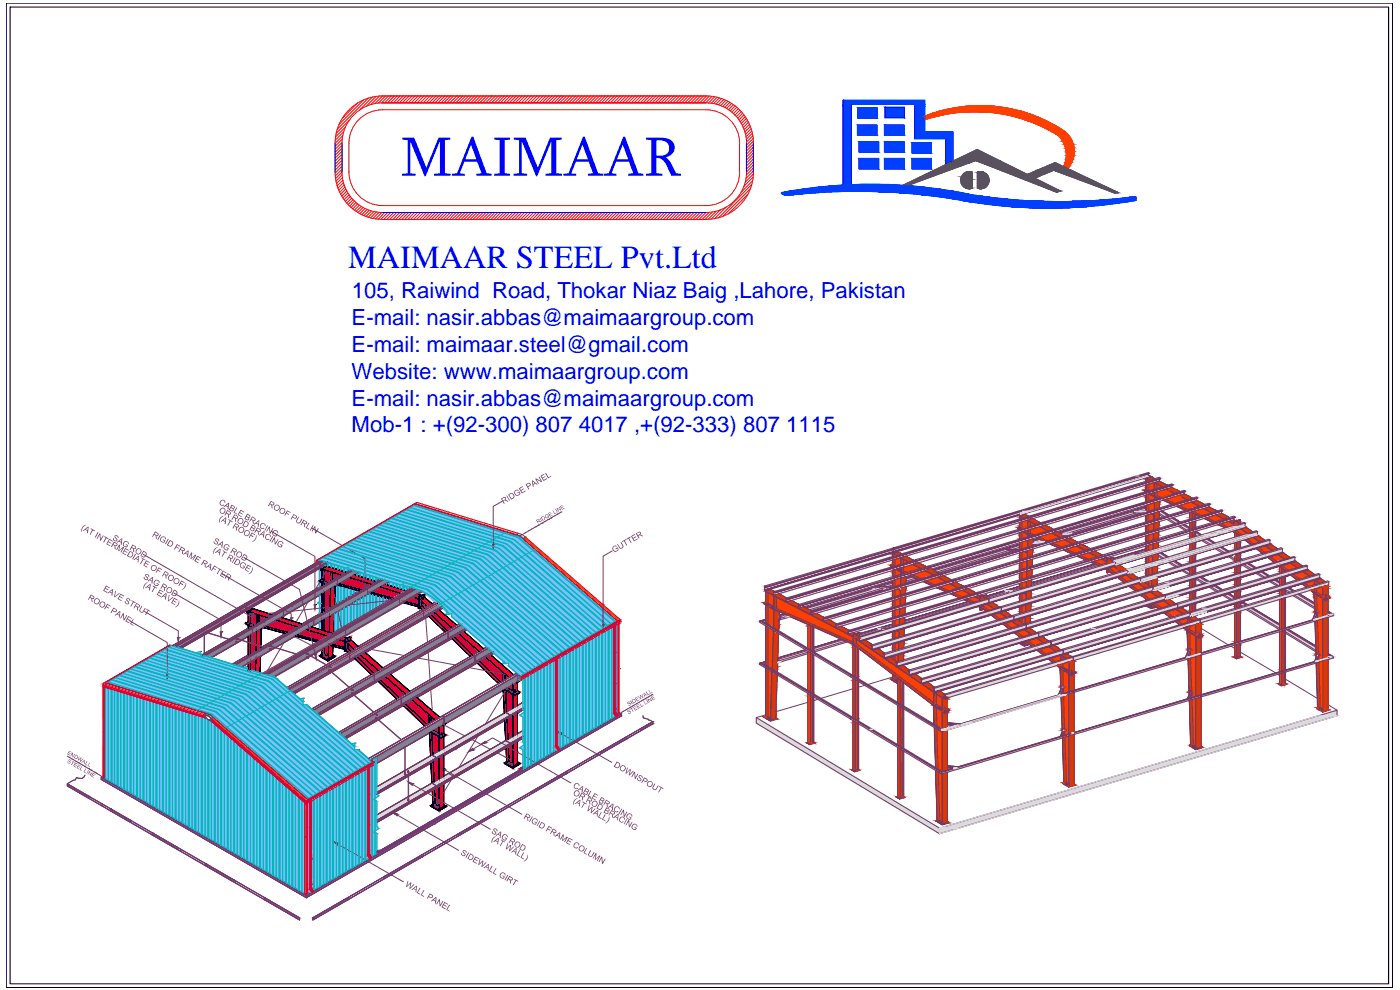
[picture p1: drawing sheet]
<svg xmlns="http://www.w3.org/2000/svg" width="420mm" height="297mm" viewBox="0 0 420 297" stroke-linecap="round" stroke-linejoin="round" font-family="sans-serif">
<defs><g id="words">
<text font-size="17" fill="#00f" x="120.3" y="52.7">MAIMAAR</text>
<text font-size="9.7" fill="#00f" x="104.5" y="80.6">MAIMAAR STEEL Pvt.Ltd</text>
<g font-size="6.6" fill="#00f">
<text x="105.6" y="89.4">105, Raiwind Road, Thokar Niaz Baig ,Lahore, Pakistan</text>
<text x="105.5" y="97.5">E-mail: nasir.abbas@maimaargroup.com</text>
<text x="105.5" y="105.7">E-mail: maimaar.steel@gmail.com</text>
<text x="105.5" y="113.8">Website: www.maimaargroup.com</text>
<text x="105.5" y="121.9">E-mail: nasir.abbas@maimaargroup.com</text>
<text x="105.5" y="129.8">Mob-1 : +(92-300) 807 4017 ,+(92-333) 807 1115</text>
</g>
</g></defs>
<!-- layer: 0 -->
<path d="M1.9 1h416v295.3h-416zM3 2.1h413.8v293.1h-413.8z" fill="none" stroke="#000" stroke-width=".3"/>
<g fill="#003fff" stroke="#003fff" stroke-width=".3">
<path d="M253 30.1h24.6z"/>
<path d="M283.9 48.3h2.1l-1.2 .6z"/>
<path d="M253 55.4h2.5z"/>
<path d="M258.3 55.3h5.7z"/>
<path d="M235.7 58.6h.9z"/>
<path d="M338.9 59.2l2-.2v.2z"/>
<path d="M308.6 62.3h12.6z"/>
<path d="M253 30.1v1.2h24.6zM253 30.1h24.6v1.2z"/>
<path d="M274.5 31.3v.6h3.1zM274.5 31.3h3.1v.6z"/>
<path d="M274.5 31.9v7.6h3.1zM274.5 31.9h3.1v7.6z"/>
<path d="M274.5 39.5v2.2h11.5zM274.5 39.5h11.5v2.2z"/>
<path d="M283.9 41.7v6.6h2.1zM283.9 41.7h2.1v6.6z"/>
<path d="M283.9 48.3v.6h.9zM283.9 48.9h.9l-.9 .4z"/>
<path d="M253 31.3v24.1h2.5zM253 31.3h2.5v24.1z"/>
<path d="M253 55.4l1.2 .1zM253 55.5h1.2z"/>
<path d="M265.6 32.2v3.1h5.8zM265.6 32.2h5.8v3.1z"/>
<path d="M255.4 55.4h12.5zM258.3 55.3l9.6 .1z"/>
<path d="M253.5 55.5h15.6zM255.4 55.4l13.7 .1z"/>
<path d="M250.4 55.7h22.3l-19.2-.2zM253.5 55.5h15.6l3.6 .2z"/>
<path d="M248.8 55.8h25.1zM250.4 55.7l23.5 .1z"/>
<path d="M245.6 56.2h31.8l-28.6-.4zM248.8 55.8h25.1l3.5 .4z"/>
<path d="M244 56.3h34.8l-33.2-.1zM245.6 56.2h31.8l1.4 .1z"/>
<path d="M240.8 56.8h41.4l-38.2-.5zM244 56.3h34.8l3.4 .5z"/>
<path d="M239.3 57h44.2l-42.7-.2zM240.8 56.8h41.4l1.3 .2z"/>
<path d="M236.7 57.4h49.5l-46.9-.4zM239.3 57h44.2l2.7 .4z"/>
<path d="M236.5 57.4h16.7zM236.7 57.4h22z"/>
<path d="M258.7 57.4l28.2 .1zM258.7 57.4l28.2 .1z"/>
<path d="M263.7 57.5h23.3zM263.7 57.5h23.3z"/>
<path d="M235.3 57.7h12.3l-11.1-.3zM236.5 57.4h16.7l-5.6 .3z"/>
<path d="M234.6 57.8h11.3zM235.3 57.7h12.3z"/>
<path d="M264.2 57.5l5.5 .3h18.8zM264.2 57.5h22.8l1.5 .3z"/>
<path d="M234.6 57.8l.2 .2h7.3zM234.6 57.8h11.3l-3.8 .2z"/>
<path d="M234.8 58l6.2 .2zM234.8 58h7.3z"/>
<path d="M269.7 57.8l5.5 .5h15.7zM269.7 57.8h18.8l2.4 .5z"/>
<path d="M234.9 58.2l.3 .2h3zM234.9 58.2h6.1l-2.8 .2z"/>
<path d="M275.2 58.3l16.4 .1zM275.2 58.3l16.4 .1z"/>
<path d="M235.2 58.4l1.4 .2zM235.2 58.4h3l-1.6 .2z"/>
<path d="M235.7 58.6h.8zM235.7 58.6h.8z"/>
<path d="M276.5 58.4l4.2 .5h14.3zM276.5 58.4h15.1l3.4 .5z"/>
<path d="M280.7 58.9l1.9 .3h14.4zM280.7 58.9h14.3l2 .3z"/>
<path d="M335.9 59.6h5l-2-.4zM338.9 59.2h2v.4z"/>
<path d="M335.4 59.6h5.5zM335.9 59.6h5z"/>
<path d="M282.6 59.2l3.6 .5h15.7zM282.6 59.2h14.4l4.9 .5z"/>
<path d="M286.2 59.7l16.3 .1zM286.2 59.7l16.3 .1z"/>
<path d="M329.9 60.1h11l-5.5-.5zM335.4 59.6h5.5v.5z"/>
<path d="M328.6 60.2h12.3zM329.9 60.1l11 .1z"/>
<path d="M286.5 59.8l2.4 .4h19.1zM286.5 59.8h16l5.5 .4z"/>
<path d="M324.4 60.4h15.1l-10.9-.2zM328.6 60.2h12.3l-1.4 .2z"/>
<path d="M321.8 60.4h17.4zM324.4 60.4h15.1z"/>
<path d="M288.9 60.2l1.3 .2h23.3zM288.9 60.2h19.1l5.5 .2z"/>
<path d="M319 60.5h19.8zM321.8 60.4h17.4z"/>
<path d="M290.2 60.4l28.8 .1zM290.2 60.4l28.8 .1z"/>
<path d="M290.5 60.5l1.1 .2h46zM290.5 60.5h48.3l-1.2 .2z"/>
<path d="M291.6 60.7l1.9 .2h42.5zM291.6 60.7h46l-1.6 .2z"/>
<path d="M293.5 60.9l3 .4h36.2zM293.5 60.9h42.5l-3.3 .4z"/>
<path d="M296.5 61.3l2 .3h32.6zM296.5 61.3h36.2l-1.6 .3z"/>
<path d="M298.5 61.6l2.9 .3h26.3zM298.5 61.6h32.6l-3.4 .3z"/>
<path d="M301.4 61.9l24.8 .1zM301.4 61.9h26.3z"/>
<path d="M303.5 62l2.9 .2h16.3zM303.5 62h22.7l-3.5 .2z"/>
<path d="M306.4 62.2l14.8 .1zM306.4 62.2h16.3z"/>
<path d="M308.6 62.3l8.8 .1zM311.3 62.4h6.1z"/>
<path d="M257.4 32.3v3.2h5.9zM257.4 32.3h5.9v3.2z"/>
<path d="M265.6 37.5v3.1h5.8zM265.6 37.5h5.8v3.1z"/>
<path d="M257.3 37.5v3.1h5.9zM257.3 37.5h5.9v3.1z"/>
<path d="M257.8 42.5v3.2h5.9zM257.8 42.5h5.9v3.2z"/>
<path d="M265.6 42.5v3.2h5.8zM265.6 42.5h5.8v3.2z"/>
<path d="M273.7 42.8v3.2h5.9zM273.7 42.8h5.9v3.2z"/>
<path d="M273.7 47.5v3.2h5.9zM273.7 47.5h5.9v3.2z"/>
<path d="M265.6 47.5v3.2h5.8zM265.6 47.5h5.8v3.2z"/>
<path d="M257.8 47.5v3.2h5.9zM257.8 47.5h5.9v3.2z"/>
</g>
<g fill="#545454" stroke="#545454" stroke-width=".3">
<path d="M286.3 48.2l7-3.4 6.7 3.4z"/>
<path d="M271 55.6h1.6z"/>
<path d="M292.8 48.2h7.2l18.3 9.1z"/>
<path d="M311.2 51.1l5.4-2.3 4.9 2.3z"/>
<path d="M311.2 51.1h5.1l-3 1.2z"/>
<path d="M316.3 51.1h5.2l14.2 6.7z"/>
<path d="M293.9 51.5h.7z"/>
<path d="M290.5 51.5h.7z"/>
<path d="M290.5 56.6h.7z"/>
<path d="M293.9 56.6h.7z"/>
<path d="M286 48.3h6.4zM286.3 48.2h6.5z"/>
<path d="M286 48.3h6.3zM286 48.3h6.4z"/>
<path d="M284.8 48.9h6.1l-4.9-.6zM286 48.3h6.3l-1.4 .6z"/>
<path d="M271 55.6h1.6l12.2-6.7zM272.6 55.6l12.2-6.7h6.1z"/>
<path d="M271 55.6h1.5zM271.6 55.6h.9z"/>
<path d="M292.8 48.2l23.4 9.1h2.1zM316.2 57.3h2.1l-1.2 .4z"/>
<path d="M308.3 52.3h5l-2.1-1.2zM308.3 52.3h5l-2.7 1.2z"/>
<path d="M316.3 51.1l17.9 6.7h1.5zM334.2 57.8h1.5z"/>
<path d="M293.3 51.7h1.9l-1.3-.2zM293.9 51.5l1.3 .2z"/>
<path d="M289.9 51.7h1.9l-1.3-.2zM290.5 51.5l1.3 .2z"/>
<path d="M293.3 51.7h2zM293.3 51.7h2z"/>
<path d="M289.8 51.7h2zM289.9 51.7h1.9z"/>
<path d="M293.3 51.7v.4h2.6zM293.3 51.7h2l.6 .4z"/>
<path d="M289.3 52.1h2.5l-2-.4zM289.8 51.7h2v.4z"/>
<path d="M293.3 52.1v.4h3zM293.3 52.1h2.6l.4 .4z"/>
<path d="M288.8 52.5h3l-2.5-.4zM289.3 52.1h2.5v.4z"/>
<path d="M293.3 52.5v.6h3.4zM293.3 52.5h3l.4 .6z"/>
<path d="M288.8 52.5l-.3 .6h3.3zM288.8 52.5h3v.6z"/>
<path d="M293.3 53.1v.7h3.5zM293.3 53.1h3.4l.1 .7z"/>
<path d="M288.5 53.1l-.2 .7h3.5zM288.5 53.1h3.3v.7z"/>
<path d="M293.3 53.8v.6h3.5zM293.3 53.8h3.5v.6z"/>
<path d="M288.3 53.8v.6h3.5zM288.3 53.8h3.5v.6z"/>
<path d="M293.3 54.4v.7h3.4zM293.3 54.4h3.5l-.1 .7z"/>
<path d="M288.3 54.4l.2 .7h3.3zM288.3 54.4h3.5v.7z"/>
<path d="M293.3 55.1v.5h3zM293.3 55.1h3.4l-.4 .5z"/>
<path d="M288.5 55.1l.3 .5h3zM288.5 55.1h3.3v.5z"/>
<path d="M293.3 55.6v.5h2.6zM293.3 55.6h3l-.4 .5z"/>
<path d="M288.8 55.6l.5 .5h2.5zM288.8 55.6h3v.5z"/>
<path d="M293.3 56.1v.4h2zM293.3 56.1h2.6l-.6 .4z"/>
<path d="M289.3 56.1l.5 .4h2zM289.3 56.1h2.5v.4z"/>
<path d="M293.3 56.5h1.9zM293.3 56.5h2z"/>
<path d="M289.8 56.5h2zM289.8 56.5h2z"/>
<path d="M293.3 56.5l1.3 .1zM293.3 56.5h1.9l-.6 .1z"/>
<path d="M289.9 56.5l1.3 .1zM289.9 56.5h1.9l-.6 .1z"/>
</g>
<g fill="#ff3f00" stroke="#ff3f00" stroke-width=".3">
<path d="M292.7 31.8h3.3z"/>
<path d="M277.6 35.2h2.5l-2.5 .7z"/>
<path d="M319.3 49.7h1.8l-.2 .3z"/>
<path d="M290.6 31.8h6.8zM292.7 31.8h4.7z"/>
<path d="M289.8 31.9h8.8zM290.6 31.8l8 .1z"/>
<path d="M287.9 32.1h12.3l-10.4-.2zM289.8 31.9h8.8l1.6 .2z"/>
<path d="M287.1 32.3h14.2zM287.9 32.1l13.4 .2z"/>
<path d="M285.3 32.6h17.6l-15.8-.3zM287.1 32.3h14.2l1.6 .3z"/>
<path d="M284.4 32.8h19.5l-18.6-.2zM285.3 32.6h17.6l1 .2z"/>
<path d="M282.7 33.1h22.8l-21.1-.3zM284.4 32.8h19.5l1.6 .3z"/>
<path d="M281.8 33.4h24.8l-23.9-.3zM282.7 33.1h22.8l1.1 .3z"/>
<path d="M281.5 33.5h25.4zM281.8 33.4l25.1 .1z"/>
<path d="M291.2 33.5h15.7zM291.2 33.5h15.7z"/>
<path d="M281.5 33.5h9.7zM281.5 33.5h9.7z"/>
<path d="M281 33.7h7.4l-6.9-.2zM281.5 33.5h9.7l-2.8 .2z"/>
<path d="M294 33.5l13.4 .2zM294 33.5h12.9l.5 .2z"/>
<path d="M280.1 33.9h6.3l-5.4-.2zM281 33.7h7.4l-2 .2z"/>
<path d="M279.9 34h5.8zM280.1 33.9h6.3z"/>
<path d="M296.8 33.7l2.8 .3h8.9zM296.8 33.7h10.6l1.1 .3z"/>
<path d="M299.6 34l9.5 .2zM299.6 34h8.9l.6 .2z"/>
<path d="M278.5 34.5h4.4l-3-.5zM279.9 34h5.8l-2.8 .5z"/>
<path d="M300.7 34.2l1.6 .3h7.6zM300.7 34.2h8.4l.8 .3z"/>
<path d="M277.6 34.8h3.9l-3-.3zM278.5 34.5h4.4l-1.4 .3z"/>
<path d="M277.6 34.8v.3h2.6zM277.6 34.8h3.9l-1.3 .3z"/>
<path d="M302.3 34.5l2.7 .7h6.6zM302.3 34.5h7.6l1.7 .7z"/>
<path d="M305 35.2h6.6zM305 35.2h6.6z"/>
<path d="M277.6 35.1l2.5 .1zM277.6 35.1h2.6z"/>
<path d="M305 35.2l2.7 .8h5.7zM305 35.2h6.6l1.8 .8z"/>
<path d="M307.7 36l.8 .3h5.6zM307.7 36h5.7l.7 .3z"/>
<path d="M308.5 36.3l1.8 .7h5zM308.5 36.3h5.6l1.2 .7z"/>
<path d="M310.3 37l1.3 .5h4.8zM310.3 37h5l1.1 .5z"/>
<path d="M311.6 37.5l1.2 .6h4.6zM311.6 37.5h4.8l1 .6z"/>
<path d="M312.8 38.1l1.7 .8h4.3zM312.8 38.1h4.6l1.4 .8z"/>
<path d="M314.5 38.9l.8 .4h4zM314.5 38.9h4.3l.5 .4z"/>
<path d="M315.3 39.3l.4 .2h3.9zM315.3 39.3h4l.3 .2z"/>
<path d="M315.7 39.5l1.3 .8h3.4zM315.7 39.5h3.9l.8 .8z"/>
<path d="M317 40.3l.7 .4h3.1zM317 40.3h3.4l.4 .4z"/>
<path d="M317.7 40.7l.4 .5h3.1zM317.7 40.7h3.1l.4 .5z"/>
<path d="M318.1 41.2l.3 .4h3zM318.1 41.2h3.1l.2 .4z"/>
<path d="M318.4 41.6l.4 .6h2.9zM318.4 41.6h3l.3 .6z"/>
<path d="M318.8 42.2l.2 .3h2.8zM318.8 42.2h2.9l.1 .3z"/>
<path d="M319 42.5l.3 .7h2.8zM319 42.5h2.8l.3 .7z"/>
<path d="M319.3 43.2l.2 .3h2.7zM319.3 43.2h2.8l.1 .3z"/>
<path d="M319.5 43.5l.2 .8h2.7zM319.5 43.5h2.7l.2 .8z"/>
<path d="M319.7 44.3l.1 .3h2.6zM319.7 44.3h2.7v.3z"/>
<path d="M319.8 44.6l.1 .9h2.5zM319.8 44.6h2.6v.9z"/>
<path d="M319.9 45.5l.1 .2h2.4zM319.9 45.5h2.5v.2z"/>
<path d="M320 45.7v.9h2.4zM320 45.7h2.4v.9z"/>
<path d="M320 46.6v.2h2.3zM320 46.6h2.4l-.1 .2z"/>
<path d="M320 46.8l-.1 .9h2.2zM320 46.8h2.3l-.2 .9z"/>
<path d="M319.9 47.7v.2h2.1zM319.9 47.7h2.2l-.1 .2z"/>
<path d="M319.9 47.9l-.2 .8h2zM319.9 47.9h2.1l-.3 .8z"/>
<path d="M319.7 48.7l-.1 .2h1.9zM319.7 48.7h2l-.2 .2z"/>
<path d="M319.6 48.9l-.3 .8h1.8zM319.6 48.9h1.9l-.4 .8z"/>
<path d="M319.3 49.7l-.1 .3h1.7zM319.2 50h1.7l-.5 .6z"/>
</g>
<path d="M253 30.1h24.6v9.4h8.4v8.8M274.5 41.7h9.4M291.6 58.4a172.3 172.3 0 0 0 49.3 .6v1.1M291.6 58.4a145.5 145.5 0 0 0-57.1-.6 1.98 1.98 0 0 0 2.2 .8 182.1 182.1 0 0 1 54.9 2.1M340.9 60.2a147.4 147.4 0 0 1-49.3 .5" fill="none" stroke="#003fff" stroke-width=".3"/>
<g fill="none" stroke="#00d" stroke-width=".3">
<path d="M253 30.1v25.4M255.5 31.3v24.1M257.3 37.5h5.9v3.1h-5.9zM257.4 32.3h5.9v3.2h-5.9zM265.4 37.5h5.9v3.1h-5.9zM265.6 32.2h5.8v3.1h-5.8zM274.5 31.9v9.8M257.8 42.5h5.9v3.2h-5.9zM257.8 47.5h5.9v3.2h-5.9zM265.4 42.5h5.9v3.2h-5.9zM265.4 47.5h5.9v3.2h-5.9zM273.7 47.5h5.9v3.2h-5.9z"/>
<path d="M273.7 42.8h5.9v3.2h-5.9zM283.9 41.7v7.6M286 48.3l-2.3 1.1"/>
</g>
<path d="M277.6 35.9a47.3 47.3 0 0 1 40.1 4.8 8.2 8.2 0 0 1 1.5 9.3M277.6 34.8a45.6 45.6 0 0 1 41.2 4.1M318.8 38.9a7.6 7.6 0 0 1 1.7 11.6" fill="none" stroke="#ff3f00" stroke-width=".3"/>
<path d="M271 55.6l22.3-10.8 25 12.5-1.2 .4M272.4 55.7l20.4-7.5 24.3 9.5M291.8 56.5a2.56 2.56 0 0 1-3.5-2.4 2.56 2.56 0 0 1 3.5-2.4v4.9M293.3 51.7v4.9M293.4 51.7a2.56 2.56 0 0 1 3.5 2.4 2.56 2.56 0 0 1-3.5 2.4M308.3 52.3l8.3-3.5 19.1 9-1.3 .1-18.1-6.8-5.7 2.4M317.1 57.7h.1" fill="none" stroke="#545454" stroke-width=".3"/>
<!-- layer: Layer 1 -->
<g fill="none" stroke="#f00" stroke-width=".3">
<path d="M103.2 39.5l-2.6 2.6M103.7 38.1l-3 3M104.8 36l-3.9 4M107.3 30.9l-4.6 4.6M109.1 30l-7.4 7.4M110.6 29.4l-9.4 9.4M111.8 29.1l-4 4M112.8 28.9l-2.9 3M113.9 28.8l-2.6 2.6M114.8 28.8h97.1a14.2 14.2 0 0 1 14.2 14.2M114.8 28.8l-2.3 2.3M114.8 28.8a14.2 14.2 0 0 0-14.2 14.3v8.5a14.2 14.2 0 0 0 14.2 14.2"/>
<path d="M115.7 28.8l-2.2 2.1M116.6 28.8l-2.1 2.1M117.5 28.8l-2.1 2.1M118.3 28.8l-2 2.1M119.2 28.8l-2 2.1M120.1 28.8l-2 2.1M121 28.8l-2.1 2.1M121.9 28.8l-2.1 2.1M122.8 28.8l-2.1 2.1M123.7 28.8l-2.1 2.1M124.6 28.8l-2.1 2.1M125.5 28.8l-2.1 2.1"/>
<path d="M126.4 28.8l-2.1 2.1M127.3 28.8l-2.1 2.1M128.2 28.8l-2.1 2.1M129.1 28.8l-2.1 2.1M129.9 28.8l-2 2.1M130.8 28.8l-2 2.1M131.7 28.8l-2 2.1M132.6 28.8l-2.1 2.1M133.5 28.8l-2.1 2.1M134.4 28.8l-2.1 2.1M135.3 28.8l-2.1 2.1M136.2 28.8l-2.1 2.1"/>
<path d="M137.1 28.8l-2.1 2.1M138 28.8l-2.1 2.1M138.9 28.8l-2.1 2.1M139.8 28.8l-2.1 2.1M140.7 28.8l-2.1 2.1M141.5 28.8l-2 2.1M142.4 28.8l-2 2.1M143.3 28.8l-2 2.1M144.2 28.8l-2.1 2.1M145.1 28.8l-2.1 2.1M146 28.8l-2.1 2.1M146.9 28.8l-2.1 2.1"/>
<path d="M147.8 28.8l-2.1 2.1M148.7 28.8l-2.1 2.1M149.6 28.8l-2.1 2.1M150.5 28.8l-2.1 2.1M151.4 28.8l-2.1 2.1M152.3 28.8l-2.1 2.1M153.1 28.8l-2 2.1M154 28.8l-2 2.1M154.9 28.8l-2 2.1M155.8 28.8l-2.1 2.1M156.7 28.8l-2.1 2.1M157.6 28.8l-2.1 2.1"/>
<path d="M158.5 28.8l-2.1 2.1M159.4 28.8l-2.1 2.1M160.3 28.8l-2.1 2.1M161.2 28.8l-2.1 2.1M162.1 28.8l-2.1 2.1M163 28.8l-2.1 2.1M163.9 28.8l-2.1 2.1M164.7 28.8l-2 2.1M165.6 28.8l-2 2.1M166.5 28.8l-2 2.1M167.4 28.8l-2.1 2.1M168.3 28.8l-2.1 2.1"/>
<path d="M169.2 28.8l-2.1 2.1M170.1 28.8l-2.1 2.1M171 28.8l-2.1 2.1M171.9 28.8l-2.1 2.1M172.8 28.8l-2.1 2.1M173.7 28.8l-2.1 2.1M174.6 28.8l-2.1 2.1M175.5 28.8l-2.1 2.1M176.3 28.8l-2 2.1M177.2 28.8l-2 2.1M178.1 28.8l-2 2.1M179 28.8l-2.1 2.1"/>
<path d="M179.9 28.8l-2.1 2.1M180.8 28.8l-2.1 2.1M181.7 28.8l-2.1 2.1M182.6 28.8l-2.1 2.1M183.5 28.8l-2.1 2.1M184.4 28.8l-2.1 2.1M185.3 28.8l-2.1 2.1M186.2 28.8l-2.1 2.1M187.1 28.8l-2.1 2.1M187.9 28.8l-2 2.1M188.8 28.8l-2 2.1M189.7 28.8l-2.1 2.1"/>
<path d="M190.6 28.8l-2.1 2.1M191.5 28.8l-2.1 2.1M192.4 28.8l-2.1 2.1M193.3 28.8l-2.1 2.1M194.2 28.8l-2.1 2.1M195.1 28.8l-2.1 2.1M196 28.8l-2.1 2.1M196.9 28.8l-2.1 2.1M197.8 28.8l-2.1 2.1M198.7 28.8l-2.1 2.1M199.5 28.8l-2 2.1M200.4 28.8l-2 2.1"/>
<path d="M201.3 28.8l-2.1 2.1M202.2 28.8l-2.1 2.1M203.1 28.8l-2.1 2.1M204 28.8l-2.1 2.1M204.9 28.8l-2.1 2.1M205.8 28.8l-2.1 2.1M206.7 28.8l-2.1 2.1M207.6 28.8l-2.1 2.1M208.5 28.8l-2.1 2.1M209.4 28.8l-2.2 2.1M210.3 28.8l-2.1 2.1M211.1 28.8l-2 2.1"/>
<path d="M212 28.8l-2 2.1M212.9 28.8l-2.1 2.1M213.7 28.9l-2 2M214.4 29l-1.8 1.9M215.2 29.2l-1.8 1.8M215.9 29.4l-1.7 1.7M216.6 29.6l-1.7 1.6M217.2 29.8l-1.6 1.7M217.8 30.1l-1.5 1.6M218.4 30.4l-1.5 1.6M219 30.7l-1.5 1.6M219.6 31.1l-1.6 1.5"/>
<path d="M220.1 31.4l-1.5 1.5M220.6 31.8l-1.5 1.5M221.1 32.2l-1.5 1.5M221.6 32.6l-1.5 1.5M222 33.1l-1.5 1.4M222.4 33.5l-1.4 1.5M222.9 34l-1.5 1.5M223.3 34.5l-1.5 1.5M223.6 35l-1.4 1.5M224 35.6l-1.6 1.5M224.3 36.1l-1.5 1.6M224.6 36.7l-1.6 1.6"/>
<path d="M224.9 37.3l-1.6 1.6M225.2 38l-1.7 1.6M225.4 38.6l-1.7 1.7M225.6 39.3l-1.8 1.8M102.6 51.6a12.2 12.2 0 0 0 12.2 12.2h97.1a12.2 12.2 0 0 0 12.2-12.2M102.6 51.6v-8.6a12.2 12.2 0 0 1 12.2-12.1h97.1a12.2 12.2 0 0 1 12.2 12.1l-.1 8.6M102.6 42.7l-2 2.1M102.6 43.6l-2 2.1M102.6 44.5l-2 2.1M102.6 45.4l-2 2.1M102.6 46.3l-2 2M102.6 47.2l-2 2.1"/>
<path d="M102.6 48l-2 2.2M102.6 49l-2 2.1M102.6 49.9l-2 2M102.6 50.8l-2 2M102.6 51.6l-1.9 2M102.7 41.7l-2.1 2.2M102.7 52.5l-1.9 1.9M102.8 53.3l-1.8 1.8M102.9 40.7l-2.3 2.3M102.9 54.1l-1.7 1.7M103.1 54.8l-1.7 1.6M103.3 55.5l-1.6 1.6"/>
<path d="M103.5 56.1l-1.6 1.6M103.8 56.7l-1.6 1.6M104.1 57.3l-1.5 1.5M104.4 57.9l-1.5 1.5M104.8 58.5l-1.6 1.4M105.1 59l-1.5 1.5M105.5 59.5l-1.5 1.4M105.9 59.9l-1.4 1.5M221.9 43.1v8.5M222 43a10.1 10.1 0 0 0-10.1-10.1h-97.1a10.1 10.1 0 0 0-10.1 10.1v8.6a10.1 10.1 0 0 0 10.1 10.1h97.1a10.1 10.1 0 0 0 10.1-10.1M224.4 58.3l-5.8 5.8M225.2 56.7l-8.3 8.2"/>
<path d="M225.6 55.4l-10 10M225.8 40l-1.8 1.8M225.9 54.2l-3.5 3.5M225.9 40.8l-1.9 1.9M226 53.2l-2.8 2.8M226 41.6l-2 2M226.1 42.4l-2.1 2.1M226.1 43.3l-2.1 2M226.1 44.2l-2.1 2M226.1 45l-2.1 2.1M226.1 45.9l-2.1 2.1M226.1 46.8l-2.1 2.1"/>
<path d="M226.1 47.7l-2.1 2.1M226.1 48.6l-2.1 2.1M226.1 49.5l-2.1 2.1M226.1 50.4l-2.1 2.1M226.1 51.3l-2.2 2.2M226.1 52.2l-2.5 2.5M226.1 43.1v8.5M226.1 51.6a14.2 14.2 0 0 1-14.2 14.2M106.4 60.4l-1.5 1.4M106.8 60.8l-1.4 1.5M107.3 61.2l-1.4 1.5M107.9 61.6l-1.5 1.5"/>
<path d="M108.4 61.9l-1.5 1.6M109 62.3l-1.6 1.5M109.5 62.6l-1.5 1.5M110.2 62.9l-1.6 1.5M110.8 63.1l-1.6 1.6M111.5 63.3l-1.7 1.6M112.2 63.5l-1.7 1.7M112.9 63.6l-1.7 1.8M113.7 63.7l-1.8 1.9M114.6 63.8l-1.9 1.9M114.8 65.9h97.1M115.5 63.8l-2 2"/>
<path d="M116.4 63.8l-2.1 2M117.2 63.8l-2 2.1M118.2 63.8l-2.1 2.1M119.1 63.8l-2.1 2.1M120 63.8l-2.1 2.1M120.8 63.8l-2 2.1M121.7 63.8l-2 2.1M122.6 63.8l-2 2.1M123.5 63.8l-2.1 2.1M124.4 63.8l-2.1 2.1M125.3 63.8l-2.1 2.1M126.2 63.8l-2.1 2.1"/>
<path d="M127.1 63.8l-2.1 2.1M128 63.8l-2.1 2.1M128.8 63.8l-2 2.1M129.7 63.8l-2 2.1M130.7 63.8l-2.1 2.1M131.6 63.8l-2.2 2.1M132.4 63.8l-2 2.1M133.3 63.8l-2 2.1M134.2 63.8l-2 2.1M135.1 63.8l-2.1 2.1M136 63.8l-2.1 2.1M136.9 63.8l-2.1 2.1"/>
<path d="M137.8 63.8l-2.1 2.1M138.7 63.8l-2.1 2.1M139.6 63.8l-2.1 2.1M140.4 63.8l-2 2.1M141.3 63.8l-2 2.1M142.3 63.8l-2.1 2.1M143.2 63.8l-2.2 2.1M144 63.8l-2 2.1M144.9 63.8l-2 2.1M145.8 63.8l-2.1 2.1M146.7 63.8l-2.1 2.1M147.6 63.8l-2.1 2.1"/>
<path d="M148.5 63.8l-2.1 2.1M149.4 63.8l-2.1 2.1M150.3 63.8l-2.1 2.1M151.2 63.8l-2.1 2.1M152 63.8l-2 2.1M152.9 63.8l-2 2.1M153.9 63.8l-2.1 2.1M154.8 63.8l-2.2 2.1M155.6 63.8l-2 2.1M156.5 63.8l-2 2.1M157.4 63.8l-2.1 2.1M158.3 63.8l-2.1 2.1"/>
<path d="M159.2 63.8l-2.1 2.1M160.1 63.8l-2.1 2.1M161 63.8l-2.1 2.1M161.9 63.8l-2.1 2.1M162.8 63.8l-2.1 2.1M163.6 63.8l-2 2.1M164.5 63.8l-2 2.1M165.5 63.8l-2.1 2.1M166.4 63.8l-2.2 2.1M167.2 63.8l-2 2.1M168.1 63.8l-2 2.1M169 63.8l-2.1 2.1"/>
<path d="M169.9 63.8l-2.1 2.1M170.8 63.8l-2.1 2.1M171.7 63.8l-2.1 2.1M172.6 63.8l-2.1 2.1M173.5 63.8l-2.1 2.1M174.4 63.8l-2.1 2.1M175.2 63.8l-2 2.1M176.1 63.8l-2 2.1M177.1 63.8l-2.2 2.1M178 63.8l-2.2 2.1M178.8 63.8l-2.1 2.1M179.7 63.8l-2 2.1"/>
<path d="M180.6 63.8l-2.1 2.1M181.5 63.8l-2.1 2.1M182.4 63.8l-2.1 2.1M183.3 63.8l-2.1 2.1M184.2 63.8l-2.1 2.1M185.1 63.8l-2.1 2.1M186 63.8l-2.1 2.1M186.8 63.8l-2 2.1M187.7 63.8l-2 2.1M188.6 63.8l-2.1 2.1M189.6 63.8l-2.2 2.1M190.4 63.8l-2.1 2.1"/>
<path d="M191.3 63.8l-2 2.1M192.2 63.8l-2.1 2.1M193.1 63.8l-2.1 2.1M194 63.8l-2.1 2.1M194.9 63.8l-2.1 2.1M195.8 63.8l-2.1 2.1M196.7 63.8l-2.1 2.1M197.6 63.8l-2.1 2.1M198.4 63.8l-2 2.1M199.3 63.8l-2 2.1M200.2 63.8l-2.1 2.1M201.2 63.8l-2.2 2.1"/>
<path d="M202 63.8l-2.1 2.1M202.9 63.8l-2 2.1M203.8 63.8l-2.1 2.1M204.7 63.8l-2.1 2.1M205.6 63.8l-2.1 2.1M206.5 63.8l-2.1 2.1M207.4 63.8l-2.1 2.1M208.3 63.8l-2.1 2.1M209.2 63.8l-2.1 2.1M210 63.8l-2 2.1M210.9 63.8l-2 2.1M211.8 63.8l-2.1 2.1"/>
<path d="M212.8 63.8l-2.2 2.1M213.8 63.6l-2.3 2.3M214.9 63.4l-2.4 2.4M216.2 62.9l-2.8 2.8M217.9 62.1l-3.5 3.5"/>
</g>
<path d="M100.6 43.1v8.5M102.6 43.1v8.5M224 43.1v8.5M226.1 43.1v8.5M114.8 63.8h97.1" fill="none" stroke="#00f" stroke-width=".3"/>
<!-- layer: Hatch -->
<g fill="#dbdbdb" stroke="#dbdbdb" stroke-width=".3">
<path d="M227 215.3l2.8 1.7h-2.8z"/>
<path d="M395.6 214.8l5.7-1.7v1.7z"/>
<path d="M356 183.9l.9-.3 .3 .3z"/>
<path d="M356.7 185l.5-.2 .2 .2z"/>
<path d="M318.8 194.8h1.2l-.9 .3z"/>
<path d="M353.8 184.8l3.4-.9v.9z"/>
<path d="M356.8 186.9l3.4-.9v.9z"/>
<path d="M319.1 195.1h3.4l-3.4 1z"/>
<path d="M338.9 174.6l3.4-1v1z"/>
<path d="M342.6 177.2l3.5-1.1-.1 1.1z"/>
<path d="M346.3 179.7l3.4-1v1z"/>
<path d="M350.1 182.3l3.3-1v1z"/>
<path d="M304.3 184.9h3.4l-3.4 1z"/>
<path d="M308 187.5h3.4l-3.4 .9z"/>
<path d="M311.7 190h3.5l-3.5 1.1z"/>
<path d="M341.1 173.6l.8-.3 .4 .3z"/>
<path d="M341.7 174.7h.8z"/>
<path d="M344.8 176.1l.8-.2 .5 .2z"/>
<path d="M345.4 177.3l.6-.1 .2 .1z"/>
<path d="M348.5 178.7l.9-.2 .3 .2z"/>
<path d="M349.2 179.9l.5-.2 .2 .2z"/>
<path d="M352.3 181.3l.8-.2 .3 .2z"/>
<path d="M352.9 182.5l.5-.2 .3 .2z"/>
<path d="M303.9 184.7h1.2l-.8 .2z"/>
<path d="M307.7 187.2h1.1l-.8 .3z"/>
<path d="M311.3 189.7h1.3l-.9 .3z"/>
<path d="M315.1 192.3h1.1l-.7 .2z"/>
<path d="M334.3 169.6l.5-.1 .2 .1z"/>
<path d="M338 172.2l.5-.2 .3 .2z"/>
<path d="M300.6 183.4h.2z"/>
<path d="M329.5 167.5l2-.6v.6z"/>
<path d="M331.4 169.5l3.4-1v1z"/>
<path d="M335.2 172l3.4-1-.1 1z"/>
<path d="M293.4 178.1h2.1l-2.1 .7z"/>
<path d="M296.8 179.7h3.4l-3.4 1.1z"/>
<path d="M330.8 166.6l.6-.2 .4 .2z"/>
<path d="M333.6 168.5l.9-.3 .3 .3z"/>
<path d="M337.3 171l.9-.2 .4 .2z"/>
<path d="M293.4 177.7h1l-.6 .2z"/>
<path d="M296.4 179.5h1.3l-.9 .2z"/>
<path d="M315.9 158.8l.7-.1 .3 .1z"/>
<path d="M319.6 160.7l.6-.1 .4 .1z"/>
<path d="M323.3 162.7l.6-.2 .4 .2z"/>
<path d="M327.1 164.6l.6-.1 .4 .1z"/>
<path d="M278.5 169.9h1l-.6 .2z"/>
<path d="M282.2 171.9h1l-.6 .2z"/>
<path d="M286 173.8h1l-.7 .2z"/>
<path d="M314.6 159.7l2-.6v.6z"/>
<path d="M318.2 161.6l2-.6 .1 .6z"/>
<path d="M322 163.6l2-.6v.6z"/>
<path d="M325.7 165.6l2-.6v.6z"/>
<path d="M278.5 170.4h2.1l-2.1 .6z"/>
<path d="M282.2 172.3h2.1l-2 .7z"/>
<path d="M286 174.3h2l-2 .6z"/>
<path d="M304.2 154.3l2-.7v.7z"/>
<path d="M307.2 155.8l2-.6v.6z"/>
<path d="M310.8 157.8l2.1-.7 .1 .7z"/>
<path d="M268.1 165h1.9l-1.9 .5z"/>
<path d="M271.1 166.5h2l-2 .6z"/>
<path d="M305.6 153.4l.5-.2 .3 .2z"/>
<path d="M308.5 155l.7-.2 .3 .2z"/>
<path d="M312.2 156.9l.7-.2 .3 .2z"/>
<path d="M268 164.5h1l-.7 .1z"/>
<path d="M271.1 166h.9l-.6 .2z"/>
<path d="M255.3 202.6h.4z"/>
<path d="M256.1 202.9h.3z"/>
<path d="M255.3 215.3h.4z"/>
<path d="M256.1 215.6h.3z"/>
<path d="M282.2 218.9h.4v.3z"/>
<path d="M282.5 231.5h.3z"/>
<path d="M282.2 231.6h.4v.2z"/>
<path d="M228.8 199.2l.9-.2v.2z"/>
<path d="M228 186.3h.5z"/>
<path d="M233.8 185.6h.2l-.2 .5z"/>
<path d="M228.8 186.5l.9-.3v.3z"/>
<path d="M310.8 162.3l1.2-.4 .8 .4z"/>
<path d="M328.3 169.7l.7-.2 .6 .2z"/>
<path d="M310.8 161.9l.8-.3 .4 .3z"/>
<path d="M312 162.4l.8-.1 .5 .1z"/>
<path d="M327.9 169.5l.7-.2 .4 .2z"/>
<path d="M358.9 209.1l1.5-.4v.4z"/>
<path d="M356.9 194.4v.4h-.1z"/>
<path d="M358.9 196.6l1.5-.5v.5z"/>
<path d="M322.3 207.6h.4z"/>
<path d="M319.3 218.5v.4h-.2z"/>
<path d="M320.7 220.4l1.6-.5v.5z"/>
<path d="M284.3 229.8l3.3 .2h-3.3z"/>
<path d="M284.3 230.2h3l-.6 .2z"/>
<path d="M318.8 205.6v.5h-.1z"/>
<path d="M320.7 207.7l1.6-.4v.4z"/>
<path d="M317.7 208.4h.2z"/>
<path d="M284.3 216.9l3.9 .3h-3.9z"/>
<path d="M284.3 217.3h3.8l-.8 .2z"/>
<path d="M304.7 176.7l1.2-.4v.4z"/>
<path d="M301.7 177.6l.9-.4v.4z"/>
<path d="M290.3 180.9l.8-.1 .4 .1z"/>
<path d="M303.9 164.3l2-.6v.6z"/>
<path d="M282.2 171.3l18.7-6.2h1.9z"/>
<path d="M280.3 171.3h1.9l-1.2 .4z"/>
<path d="M272.7 173.5l1.2-.4 .8 .4z"/>
<path d="M266.6 188l1.2-.4v.4z"/>
<path d="M263.6 188.8l.9-.2v.2z"/>
<path d="M251.7 192.4l1.3-.4 .8 .4z"/>
<path d="M241.5 195.5l.6-.2 .3 .2z"/>
<path d="M233.4 197.8l.3-.1z"/>
<path d="M233.4 198h.2l-.2 .3z"/>
<path d="M233.8 198h1.1l-1.3 .3z"/>
<path d="M265.8 175.5l2-.5v.5z"/>
<path d="M263 176.4l.9-.3v.3z"/>
<path d="M234.6 184.8l1.2-.4 .7 .4z"/>
<path d="M233.8 185.1l.5-.2z"/>
<path d="M234.4 185.2h1l-1.2 .3z"/>
<path d="M267.4 164.6l.6-.1 .3 .1z"/>
<path d="M270.4 166.2l.7-.2 .3 .2z"/>
<path d="M229.4 175.9h.9l-.5 .1z"/>
<path d="M272.8 169.1l2.1-.6v.6z"/>
<path d="M276.5 171l2-.6v.6z"/>
<path d="M280.3 173l1.9-.7 .1 .7z"/>
<path d="M236 179.5l.2 .2z"/>
<path d="M236 179.9h2.3l-2.3 .7z"/>
<path d="M239.6 181.5l.4 .2h-.4z"/>
<path d="M239.6 181.8h2.5l-2.5 .7z"/>
<path d="M243.4 183.4l.3 .2z"/>
<path d="M243.4 183.8h2.4l-2.4 .6z"/>
<path d="M284 174.9l2-.6v.6z"/>
<path d="M287.6 176.8l2.1-.6 .1 .6z"/>
<path d="M291.5 178.8l1.9-.7v.7z"/>
<path d="M247.1 185.3l.4 .2h-.4z"/>
<path d="M247.1 185.7h2.4l-2.4 .7z"/>
<path d="M250.8 187.3l.3 .2z"/>
<path d="M250.9 187.6h2.3l-2.3 .7z"/>
<path d="M254.6 189.2l.3 .2h-.3z"/>
<path d="M254.6 189.6h2.4l-2.4 .6z"/>
<path d="M293.4 180.8l3.4-1.1v1.1z"/>
<path d="M297.2 183.3l3.4-1-.1 1z"/>
<path d="M300.8 185.9l3.5-1v1z"/>
<path d="M258 191.2h3.3l-3.4 1.1z"/>
<path d="M261.7 193.8h3.3l-3.3 1z"/>
<path d="M304.6 188.4l3.4-.9v.9z"/>
<path d="M308.3 191.1l3.4-1.1v1.1z"/>
<path d="M312.1 193.6l3.4-1.1-.1 1.1z"/>
<path d="M269.1 199h3.4l-3.4 .9z"/>
<path d="M272.8 201.4h3.5l-3.5 1.1z"/>
<path d="M315.8 196.1l3.3-1v1z"/>
<path d="M318.7 198.2l3.4-1v1z"/>
<path d="M280.3 206.6h3.4l-3.4 1z"/>
<path d="M314.3 192.5l.8-.2 .4 .2z"/>
<path d="M314.9 193.7h.8z"/>
<path d="M318 195.1l.8-.3 .3 .3z"/>
<path d="M318.6 196.3l.5-.2 .2 .2z"/>
<path d="M276.3 203.7h1.1l-.8 .3z"/>
<path d="M279.9 206.3h1.3l-.9 .3z"/>
<path d="M306.8 187.5l.9-.3 .3 .3z"/>
<path d="M307.4 188.6l.6-.2 .2 .2z"/>
<path d="M310.5 190l.8-.3 .4 .3z"/>
<path d="M311.2 191.1h.7z"/>
<path d="M268.8 198.7h1.1l-.8 .3z"/>
<path d="M272.5 201.2h1.2l-.9 .2z"/>
<path d="M300 183.5l.5-.2 .3 .2z"/>
<path d="M303.7 186.1l.6-.2 .1 .2z"/>
<path d="M299.3 182.3l.9-.2 .4 .2z"/>
<path d="M303.1 184.9l.8-.2 .4 .2z"/>
<path d="M261.3 193.6h1.2l-.8 .2z"/>
<path d="M292.8 177.9l.6-.2 .4 .2z"/>
<path d="M295.6 179.7l.8-.2 .4 .2z"/>
<path d="M296.3 180.9l.5-.1 .2 .1z"/>
<path d="M254.6 189.2h.9l-.6 .2z"/>
<path d="M257.6 191.1h1.2l-.8 .1z"/>
<path d="M285.3 174l.7-.2 .3 .2z"/>
<path d="M289.1 175.9l.6-.1 .4 .1z"/>
<path d="M247.1 185.3h1l-.6 .2z"/>
<path d="M246.8 186.2l.3-.1z"/>
<path d="M246.8 186.2l.3 .2z"/>
<path d="M277.8 170.1l.7-.2 .4 .2z"/>
<path d="M281.6 172.1l.6-.2 .4 .2z"/>
<path d="M239.6 181.4h1l-.6 .3z"/>
<path d="M274.1 168.1l.7-.1 .3 .1z"/>
<path d="M230.5 176.9h.5z"/>
<path d="M268.1 165.5l.1 .1z"/>
<path d="M266.1 165.5l2-.5v.5z"/>
<path d="M269.1 167.1l2-.6v.6z"/>
<path d="M229.4 175.9l.4 .2h-.4z"/>
<path d="M229.4 176.3h2.3l-2.2 .7z"/>
<path d="M232.2 177.6l.3 .2h-.3z"/>
<path d="M232.2 177.9h2.4l-2.4 .7z"/>
<path d="M342.7 165.4l1.2-.3v.3z"/>
<path d="M339.7 166.3l.9-.3v.3z"/>
<path d="M342.7 165.1l1.2-.4v.4z"/>
<path d="M398.7 197.4l1.4-.4v.4z"/>
<path d="M398.7 184.7l1.4-.4v.4z"/>
<path d="M385.8 189h.5z"/>
<path d="M395.3 175.5l3.5-1-.1 1z"/>
<path d="M388.9 170.8l3.4-1v1z"/>
<path d="M392.7 173.3l3.4-1-.1 1z"/>
<path d="M353.4 181.3h3.5l-3.5 1z"/>
<path d="M391.1 169.8l.9-.3 .3 .3z"/>
<path d="M391.8 170.9l.5-.1 .2 .1z"/>
<path d="M394.9 172.3l.8-.2 .4 .2z"/>
<path d="M395.5 173.5l.5-.2 .3 .2z"/>
<path d="M353.1 181.1h1.2l-.9 .2z"/>
<path d="M356.9 183.6h1.1l-.8 .3z"/>
<path d="M377.8 163.1l3.4-1-.1 1z"/>
<path d="M381.5 165.7l3.4-1.1v1.1z"/>
<path d="M385.2 168.2l3.4-1v1z"/>
<path d="M342.3 173.6h3.4l-3.4 1z"/>
<path d="M346.1 176.1h3.3l-3.4 1.1z"/>
<path d="M379.9 162.1l.9-.3 .4 .3z"/>
<path d="M380.6 163.2h.8z"/>
<path d="M383.7 164.6l.8-.3 .4 .3z"/>
<path d="M384.3 165.8h.7z"/>
<path d="M387.4 167.2l.9-.2 .3 .2z"/>
<path d="M388 168.4l.6-.2 .2 .2z"/>
<path d="M341.9 173.3h1.2l-.8 .3z"/>
<path d="M345.6 175.9h1.2l-.7 .2z"/>
<path d="M346.1 177.2h.2z"/>
<path d="M349.4 178.5h1.2l-.9 .2z"/>
<path d="M369.7 155.1l.6-.2 .4 .2z"/>
<path d="M372.5 157l.9-.3 .3 .3z"/>
<path d="M373.1 158.1l.5-.2 .3 .2z"/>
<path d="M376.2 159.5l.8-.2 .4 .2z"/>
<path d="M376.9 160.7l.5-.2 .2 .2z"/>
<path d="M331.4 166.4h1l-.6 .2z"/>
<path d="M334.5 168.2h1.2l-.9 .3z"/>
<path d="M338.2 170.8h1.2l-.8 .2z"/>
<path d="M370.3 157.9l3.4-.9-.1 .9z"/>
<path d="M374 160.5l3.4-1v1z"/>
<path d="M334.8 168.5h3.4l-3.4 1z"/>
<path d="M368.2 156l2.1-.6 .1 .6z"/>
<path d="M364.6 154l2-.5v.5z"/>
<path d="M365.9 153.1l.7-.1 .3 .1z"/>
<path d="M327.7 164.5h1l-.6 .1z"/>
<path d="M362.2 151.2l.6-.2 .4 .2z"/>
<path d="M360.8 152.1l2-.5 .1 .5z"/>
<path d="M357.1 150.1l2-.6v.6z"/>
<path d="M353.3 148.2l2.1-.6 .1 .6z"/>
<path d="M354.7 147.3l.7-.1 .3 .1z"/>
<path d="M358.4 149.3l.7-.2 .4 .2z"/>
<path d="M341.9 153l2-.6v.6z"/>
<path d="M342.7 152.4l1.2-.3v.3z"/>
<path d="M342.5 153.4l1.4-.4v.4z"/>
<path d="M340.3 153.4l.1 .1z"/>
<path d="M342 153.5h1.5z"/>
<path d="M340.6 154h1.5z"/>
<path d="M317.9 159.8h1.1l-.8 .2z"/>
<path d="M349.7 146.3l2-.6v.6z"/>
<path d="M342.8 142.7l1.9-.5v.5z"/>
<path d="M307.2 153.4h2l-.7 .1z"/>
<path d="M306.4 154.3h.8l-.8 .1z"/>
<path d="M345.9 144.4l2-.7 .1 .7z"/>
<path d="M351 145.4l.7-.2 .3 .2z"/>
<path d="M306.1 153.2h1l-.7 .2z"/>
<path d="M347.3 143.5l.6-.3 .4 .3z"/>
<path d="M372.3 181.1l.6-.2 .3 .2z"/>
<path d="M374.5 182.7l.9-.2 .4 .2z"/>
<path d="M359.2 173.6l1-.3 .4 .3z"/>
<path d="M363.3 176l.9-.2 .6 .2z"/>
<path d="M367.4 178.5l1-.3 .4 .3z"/>
<path d="M347.5 166l.5-.1 .2 .1z"/>
<path d="M351.1 168.7l.9-.3 .5 .3z"/>
<path d="M355.2 171.1l.9-.2 .5 .2z"/>
<path d="M348 153.5h.3z"/>
<path d="M350.7 155.7l.9-.3 .4 .3z"/>
<path d="M354.1 157.8l.9-.3 .5 .3z"/>
<path d="M358.9 159.8l1.3 .8h-1.3z"/>
<path d="M361 162l1-.3 .5 .3z"/>
<path d="M365.2 164.5l.9-.3 .5 .3z"/>
<path d="M369.5 166.8l.7-.2 .3 .2z"/>
<path d="M373.4 169.4l.9-.3 .4 .3z"/>
<path d="M377.4 171.8l1-.2 .4 .2z"/>
<path d="M381.5 174.3l.9-.3 .4 .3z"/>
<path d="M385.8 176.7l.6-.2 .4 .2z"/>
<path d="M388.6 178.6l.8-.3 .5 .3z"/>
<path d="M397.7 174.5l.8-.2 .3 .2z"/>
<path d="M359.9 185.7h1.1l-.8 .3z"/>
<path d="M395 183.5l.5 .1z"/>
<path d="M399.5 184.3h.6z"/>
<path d="M394.1 185.8h.4l-.4 .2z"/>
<path d="M395.5 196.4l.4 .1z"/>
<path d="M399.5 197h.6z"/>
<path d="M394.7 198.2h.4l-.4 .2z"/>
<path d="M359.7 208.7l.5-.2 .2 .2z"/>
<path d="M357 209.5h.7l-.5 .2z"/>
<path d="M359.7 196.1l.5-.1 .2 .1z"/>
<path d="M356 197.1h.4z"/>
<path d="M359.1 186l.8-.3 .3 .3z"/>
<path d="M319.3 218.9l.4 .1z"/>
<path d="M321.6 219.9h.7z"/>
<path d="M318.4 220.9l.5-.1z"/>
<path d="M284.3 230.2l2.4 .2h-2.4z"/>
<path d="M286.7 230.4h.6z"/>
<path d="M321.6 207.3h.7z"/>
<path d="M318.4 208.3h.6l-.5 .1z"/>
<path d="M284.3 217.3l2.6 .2h-2.6z"/>
<path d="M284.8 217.5h2.5l-.5 .1z"/>
<path d="M321 197.2l.8-.2 .3 .2z"/>
<path d="M279.1 248.5h2.9v1.6zM227 217l52.1 31.5h2.9zM227 217h2.8l52.2 31.5z"/>
<path d="M282 248.5h5.7l-5.7 1.6zM282 248.5h5.7l107.9-33.7zM287.7 248.5l107.9-33.7h5.7z"/>
<path d="M352.5 184.8h1.3l2.2-.9zM353.8 184.8l2.2-.9h1.2z"/>
<path d="M352 185h1.3l-.8-.2zM352.5 184.8h1.3l-.5 .2z"/>
<path d="M318.8 194.8h1.2l32-9.8zM320 194.8l32-9.8h1.3z"/>
<path d="M323.3 194.8h.8l32.6-9.8zM324.1 194.8l32.6-9.8h.7z"/>
<path d="M322.5 195.1h.7l.1-.3zM323.3 194.8h.8l-.9 .3z"/>
<path d="M319.1 196.1h.7l2.7-1zM319.8 196.1l2.7-1h.7z"/>
<path d="M319.3 196.2h.1zM319.1 196.1l.3 .1zM319.1 196.1h.7z"/>
<path d="M350.2 186h3.3l.3-1.2zM353.8 184.8h3.4l-3.7 1.2z"/>
<path d="M346.7 186.9h3.4l.1-.9zM350.2 186h3.3l-3.4 .9z"/>
<path d="M319.1 195.1h3.4l24.2-8.2zM322.5 195.1l24.2-8.2zM322.5 195.1l27.6-8.2h-3.4z"/>
<path d="M329.2 195.1h3.4l24.2-8.2zM332.6 195.1l24.2-8.2h3.4z"/>
<path d="M325.8 196.1h3.4v-1zM329.2 195.1h3.4l-3.4 1z"/>
<path d="M322.1 197.2h3.5l-3.5 1zM322.1 197.2h3.5l.2-1.1zM325.8 196.1h3.4l-3.6 1.1z"/>
<path d="M333.7 176.1h3.3l1.9-1.5zM337 176.1l1.9-1.5h3.4z"/>
<path d="M330.2 177.2h3.4l.1-1.1zM333.7 176.1h3.3l-3.4 1.1z"/>
<path d="M325 178.7h3.4l1.8-1.5zM328.4 178.7l1.8-1.5h3.4z"/>
<path d="M337.3 178.7h3.5l1.8-1.5zM340.8 178.7l1.8-1.5h3.4z"/>
<path d="M321.5 179.7h3.5v-1zM325 178.7h3.4l-3.4 1z"/>
<path d="M334 179.7h3.3v-1zM337.3 178.7h3.5l-3.5 1z"/>
<path d="M316.3 181.3h3.4l1.8-1.6zM319.7 181.3l1.8-1.6h3.5z"/>
<path d="M328.7 181.3h3.4l1.9-1.6zM332.1 181.3l1.9-1.6h3.3z"/>
<path d="M341.2 181.3h3.3l1.8-1.6zM344.5 181.3l1.8-1.6h3.4z"/>
<path d="M313 182.3h3.3v-1zM316.3 181.3h3.4l-3.4 1z"/>
<path d="M325.3 182.3h3.4v-1zM328.7 181.3h3.4l-3.4 1z"/>
<path d="M337.7 182.3h3.4l.1-1zM341.2 181.3h3.3l-3.4 1z"/>
<path d="M304.3 184.9h3.4l5.3-2.6zM307.7 184.9l5.3-2.6h3.3z"/>
<path d="M316.6 184.9h3.4l5.3-2.6zM320 184.9l5.3-2.6h3.4z"/>
<path d="M328.9 184.9h3.4l5.4-2.6zM332.3 184.9l5.4-2.6h3.4z"/>
<path d="M341.3 184.9h3.4l5.4-2.6zM344.7 184.9l5.4-2.6h3.3z"/>
<path d="M313.2 185.9h3.4v-1zM316.6 184.9h3.4l-3.4 1z"/>
<path d="M325.5 185.9h3.4v-1zM328.9 184.9h3.4l-3.4 1z"/>
<path d="M337.9 185.9h3.4v-1zM341.3 184.9h3.4l-3.4 1z"/>
<path d="M308 187.5h3.3l1.9-1.6zM311.3 187.5l1.9-1.6h3.4z"/>
<path d="M320.3 187.5h3.4l1.8-1.6zM323.7 187.5l1.8-1.6h3.4z"/>
<path d="M332.7 187.5h3.3l1.9-1.6zM336 187.5l1.9-1.6h3.4z"/>
<path d="M316.9 188.4h3.3l.1-.9zM320.3 187.5h3.4l-3.5 .9z"/>
<path d="M329.3 188.4h3.3l.1-.9zM332.7 187.5h3.3l-3.4 .9z"/>
<path d="M311.7 190h3.5l1.7-1.6zM315.2 190l1.7-1.6h3.3z"/>
<path d="M324 190h3.4l1.9-1.6zM327.4 190l1.9-1.6h3.3z"/>
<path d="M320.6 191.1h3.4v-1.1zM324 190h3.4l-3.4 1.1z"/>
<path d="M315.5 192.5h3.3l-3.4 1.1zM315.5 192.5h3.3l1.8-1.4zM318.8 192.5l1.8-1.4h3.4z"/>
<path d="M337.7 174.6h1.2l2.2-1zM338.9 174.6l2.2-1h1.2z"/>
<path d="M337.2 174.7h1.1zM337.7 174.6h1.2z"/>
<path d="M333.2 175.9h1.3l2.7-1.2zM334.5 175.9l2.7-1.2zM334.5 175.9l3.8-1.2h-1.1z"/>
<path d="M337.9 175.9h.7l3.1-1.2zM338.6 175.9l3.1-1.2h.8z"/>
<path d="M332.4 176.1h1.3l-.5-.2zM333.2 175.9h1.3l-.8 .2z"/>
<path d="M337 176.1h.8l.1-.2zM337.9 175.9h.7l-.8 .2z"/>
<path d="M329 177.2h1.2l2.2-1.1zM330.2 177.2l2.2-1.1h1.3z"/>
<path d="M333.6 177.2h.8l2.6-1.1zM334.4 177.2l2.6-1.1zM334.4 177.2l3.4-1.1h-.8z"/>
<path d="M341.4 177.2h1.2l2.2-1.1zM342.6 177.2l2.2-1.1h1.3z"/>
<path d="M328.5 177.3h1.2l-.7-.1zM329 177.2h1.2l-.5 .1z"/>
<path d="M333.1 177.3h.8l-.3-.1zM333.6 177.2h.8l-.5 .1z"/>
<path d="M340.9 177.3h1.2l-.7-.1zM341.4 177.2h1.2l-.5 .1z"/>
<path d="M324.6 178.5h1.3l2.6-1.2zM325.9 178.5l2.6-1.2h1.2z"/>
<path d="M329.2 178.5h.8l3.1-1.2zM330 178.5l3.1-1.2h.7z"/>
<path d="M337 178.5h1.2l2.7-1.2zM338.2 178.5l2.7-1.2h1.2z"/>
<path d="M341.6 178.5h.8l3-1.2zM342.4 178.5l3-1.2h.8z"/>
<path d="M323.8 178.7h1.2l-.4-.2zM324.6 178.5h1.3l-.9 .2z"/>
<path d="M328.4 178.7h.7l.1-.2zM329.2 178.5h.8l-.9 .2z"/>
<path d="M336.1 178.7h1.2l-.3-.2zM337 178.5h1.2l-.9 .2z"/>
<path d="M340.8 178.7h.7l.1-.2zM341.6 178.5h.8l-.9 .2z"/>
<path d="M320.4 179.7h1.1l2.3-1zM321.5 179.7l2.3-1h1.2z"/>
<path d="M325 179.7h.7l2.7-1zM325.7 179.7l2.7-1h.7z"/>
<path d="M332.8 179.7h1.2l2.1-1zM334 179.7l2.1-1h1.2z"/>
<path d="M337.3 179.7h.8l2.7-1zM338.1 179.7l2.7-1h.7z"/>
<path d="M345.1 179.7h1.2l2.2-1zM346.3 179.7l2.2-1h1.2z"/>
<path d="M319.9 179.9h1.1l-.6-.2zM320.4 179.7h1.1l-.5 .2z"/>
<path d="M324.5 179.9h.6l-.1-.2zM325 179.7h.7l-.6 .2z"/>
<path d="M332.3 179.9h1.1l-.6-.2zM332.8 179.7h1.2l-.6 .2z"/>
<path d="M336.8 179.9h.8l-.3-.2zM337.3 179.7h.8l-.5 .2z"/>
<path d="M344.7 179.9h1.1l-.7-.2zM345.1 179.7h1.2l-.5 .2z"/>
<path d="M316 181.1h1.1l2.8-1.2zM317.1 181.1l2.8-1.2zM317.1 181.1l3.9-1.2h-1.1z"/>
<path d="M320.6 181.1h.7l3.2-1.2zM321.3 181.1l3.2-1.2h.6z"/>
<path d="M328.3 181.1h1.3l2.7-1.2zM329.6 181.1l2.7-1.2h1.1z"/>
<path d="M333 181.1h.7l3.1-1.2zM333.7 181.1l3.1-1.2h.8z"/>
<path d="M340.7 181.1h1.2l2.8-1.2zM341.9 181.1l2.8-1.2h1.1z"/>
<path d="M345.3 181.1h.8l3.1-1.2zM346.1 181.1l3.1-1.2h.7z"/>
<path d="M315.2 181.3h1.1l-.3-.2zM316 181.1h1.1l-.8 .2z"/>
<path d="M319.7 181.3h.8l.1-.2zM320.6 181.1h.7l-.8 .2z"/>
<path d="M327.5 181.3h1.2l-.4-.2zM328.3 181.1h1.3l-.9 .2z"/>
<path d="M332.1 181.3h.8l.1-.2zM333 181.1h.7l-.8 .2z"/>
<path d="M339.9 181.3h1.3l-.5-.2zM340.7 181.1h1.2l-.7 .2z"/>
<path d="M344.5 181.3h.8v-.2zM345.3 181.1h.8l-.8 .2z"/>
<path d="M311.8 182.3h1.2l2.2-1zM313 182.3l2.2-1h1.1z"/>
<path d="M316.3 182.3h.8l2.6-1zM317.1 182.3l2.6-1h.8z"/>
<path d="M324.1 182.3h1.2l2.2-1zM325.3 182.3l2.2-1h1.2z"/>
<path d="M328.7 182.3h.8l2.6-1zM329.5 182.3l2.6-1h.8z"/>
<path d="M336.5 182.3h1.2l2.2-1zM337.7 182.3l2.2-1h1.3z"/>
<path d="M341.1 182.3h.7l2.7-1zM341.8 182.3l2.7-1h.8z"/>
<path d="M348.9 182.3h1.2l2.2-1zM350.1 182.3l2.2-1h1.1z"/>
<path d="M311.3 182.5h1.2l-.7-.2zM311.8 182.3h1.2l-.5 .2z"/>
<path d="M315.8 182.5h.8l-.3-.2zM316.3 182.3h.8l-.5 .2z"/>
<path d="M323.6 182.5h1.2l-.7-.2zM324.1 182.3h1.2l-.5 .2z"/>
<path d="M328.2 182.5h.7l-.2-.2zM328.7 182.3h.8l-.6 .2z"/>
<path d="M335.9 182.5h1.3l-.7-.2zM336.5 182.3h1.2l-.5 .2z"/>
<path d="M340.5 182.5h.8l-.2-.2zM341.1 182.3h.7l-.5 .2z"/>
<path d="M348.3 182.5h1.3l-.7-.2zM348.9 182.3h1.2l-.5 .2z"/>
<path d="M303.9 184.7h1.2l6.2-2.2zM305.1 184.7l6.2-2.2h1.2z"/>
<path d="M308.5 184.7h.8l6.5-2.2zM309.3 184.7l6.5-2.2h.8z"/>
<path d="M316.2 184.7h1.2l6.2-2.2zM317.4 184.7l6.2-2.2h1.2z"/>
<path d="M320.7 184.7h.8l6.7-2.2zM321.5 184.7l6.7-2.2h.7z"/>
<path d="M328.6 184.7h1.2l6.1-2.2zM329.8 184.7l6.1-2.2h1.3z"/>
<path d="M333.1 184.7h.9l6.5-2.2zM334 184.7l6.5-2.2h.8z"/>
<path d="M341 184.7h1.2l6.1-2.2zM342.2 184.7l6.1-2.2h1.3z"/>
<path d="M345.5 184.7h.8l6.6-2.2zM346.3 184.7l6.6-2.2h.8z"/>
<path d="M307.7 184.9h.7l.1-.2zM308.5 184.7h.8l-.9 .2z"/>
<path d="M315.5 184.9h1.1l-.4-.2zM316.2 184.7h1.2l-.8 .2z"/>
<path d="M320 184.9h.7v-.2zM320.7 184.7h.8l-.8 .2z"/>
<path d="M327.8 184.9h1.1l-.3-.2zM328.6 184.7h1.2l-.9 .2z"/>
<path d="M332.3 184.9h.8v-.2zM333.1 184.7h.9l-.9 .2z"/>
<path d="M340.2 184.9h1.1l-.3-.2zM341 184.7h1.2l-.9 .2z"/>
<path d="M344.7 184.9h.7l.1-.2zM345.5 184.7h.8l-.9 .2z"/>
<path d="M304.3 185.9h.7l2.7-1zM305 185.9l2.7-1zM305 185.9l3.4-1h-.7z"/>
<path d="M312.1 185.9h1.1l2.3-1zM313.2 185.9l2.3-1h1.1z"/>
<path d="M316.6 185.9h.6l2.8-1zM317.2 185.9l2.8-1h.7z"/>
<path d="M324.3 185.9h1.2l2.3-1zM325.5 185.9l2.3-1h1.1z"/>
<path d="M328.9 185.9h.7l2.7-1zM329.6 185.9l2.7-1h.8z"/>
<path d="M336.7 185.9h1.2l2.3-1zM337.9 185.9l2.3-1h1.1z"/>
<path d="M341.3 185.9h.7l2.7-1zM342 185.9l2.7-1h.7z"/>
<path d="M304.3 185.9l.3 .2zM304.3 185.9h.7l-.4 .2z"/>
<path d="M311.6 186.1h1.3l-.8-.2zM312.1 185.9h1.1l-.3 .2z"/>
<path d="M316.2 186.1h.7l-.3-.2zM316.6 185.9h.7l-.4 .2z"/>
<path d="M323.9 186.1h1.2l-.8-.2zM324.3 185.9h1.2l-.4 .2z"/>
<path d="M328.5 186.1h.8l-.4-.2zM328.9 185.9h.7l-.3 .2z"/>
<path d="M336.3 186.1h1.3l-.9-.2zM336.7 185.9h1.2l-.3 .2z"/>
<path d="M340.9 186.1h.8l-.4-.2zM341.3 185.9h.7l-.3 .2z"/>
<path d="M307.7 187.2h1.1l2.8-1.1zM308.8 187.2l2.8-1.1h1.1z"/>
<path d="M312.2 187.2h.8l3.1-1.1zM313 187.2l3.1-1.1h.6z"/>
<path d="M320 187.2h1.1l2.7-1.1zM321.1 187.2l2.7-1.1zM321.1 187.2l3.9-1.1h-1.2z"/>
<path d="M324.6 187.2h.6l3.2-1.1zM325.2 187.2l3.2-1.1h.7z"/>
<path d="M332.3 187.2h1.2l2.7-1.1zM333.5 187.2l2.7-1.1h1.1z"/>
<path d="M336.9 187.2h.7l3.2-1.1zM337.6 187.2l3.2-1.1h.7z"/>
<path d="M311.4 187.5h.8v-.3zM312.2 187.2h.8l-.8 .3z"/>
<path d="M319.1 187.5h1.2l-.3-.3zM320 187.2h1.1l-.8 .3z"/>
<path d="M323.7 187.5h.8l.1-.3zM324.6 187.2h.6l-.7 .3z"/>
<path d="M331.5 187.5h1.2l-.4-.3zM332.3 187.2h1.2l-.8 .3z"/>
<path d="M336 187.5h.8l.1-.3zM336.9 187.2h.7l-.8 .3z"/>
<path d="M308 188.4h.7l2.6-.9zM308.7 188.4l2.6-.9h.9z"/>
<path d="M315.8 188.4h1.1l2.2-.9zM316.9 188.4l2.2-.9h1.2z"/>
<path d="M320.2 188.4h.8l2.7-.9zM321 188.4l2.7-.9h.8z"/>
<path d="M328.1 188.4h1.2l2.2-.9zM329.3 188.4l2.2-.9h1.2z"/>
<path d="M332.6 188.4h.8l2.6-.9zM333.4 188.4l2.6-.9h.8z"/>
<path d="M308 188.4l.3 .2zM308 188.4h.7l-.4 .2z"/>
<path d="M315.3 188.6h1.2l-.7-.2zM315.8 188.4h1.1l-.4 .2z"/>
<path d="M319.9 188.6h.7l-.4-.2zM320.2 188.4h.8l-.4 .2z"/>
<path d="M327.7 188.6h1.1l-.7-.2zM328.1 188.4h1.2l-.5 .2z"/>
<path d="M332.3 188.6h.7l-.4-.2zM332.6 188.4h.8l-.4 .2z"/>
<path d="M311.4 189.7h1.2l2.6-1.1zM312.6 189.7l2.6-1.1zM312.6 189.7l3.8-1.1h-1.2z"/>
<path d="M315.9 189.7h.7l3.1-1.1zM316.6 189.7l3.1-1.1h.8z"/>
<path d="M323.7 189.7h1.2l2.6-1.1zM324.9 189.7l2.6-1.1h1.2z"/>
<path d="M328.2 189.7h.8l3.1-1.1zM329 189.7l3.1-1.1h.8z"/>
<path d="M315.2 190h.6l.1-.3zM315.9 189.7h.7l-.8 .3z"/>
<path d="M322.9 190h1.1l-.3-.3zM323.7 189.7h1.2l-.9 .3z"/>
<path d="M327.4 190h.8v-.3zM328.2 189.7h.8l-.8 .3z"/>
<path d="M311.7 191.1h.7l2.8-1.1zM312.4 191.1l2.8-1.1h.6z"/>
<path d="M319.4 191.1h1.2l2.3-1.1zM320.6 191.1l2.3-1.1h1.1z"/>
<path d="M324 191.1h.7l2.7-1.1zM324.7 191.1l2.7-1.1h.8z"/>
<path d="M311.7 191.1h.4zM311.7 191.1h.7z"/>
<path d="M319 191.1h1.2zM319.4 191.1h1.2z"/>
<path d="M323.6 191.1h.8zM324 191.1h.7z"/>
<path d="M315.1 192.3h1.1l2.7-1.2zM316.2 192.3l2.7-1.2h1.2z"/>
<path d="M319.6 192.3h.7l3.2-1.2zM320.3 192.3l3.2-1.2h.7z"/>
<path d="M318.8 192.5h.7l.1-.2zM319.6 192.3h.7l-.8 .2z"/>
<path d="M315.4 193.6h.8l2.6-1.1zM316.2 193.6l2.6-1.1zM316.2 193.6l3.3-1.1h-.7z"/>
<path d="M315.4 193.6l.4 .1zM315.4 193.6h.8z"/>
<path d="M296.8 180.8h.7l36.8-11.2zM297.5 180.8l36.8-11.2h.7z"/>
<path d="M297 180.8h.2zM296.8 180.8h.4zM296.8 180.8h.7z"/>
<path d="M300.5 183.3h.8l36.7-11.1zM301.3 183.3l36.7-11.1zM301.3 183.3l37.5-11.1h-.8z"/>
<path d="M300.5 183.3l.3 .1zM300.5 183.3h.8z"/>
<path d="M326.1 168.5h2.1l1.3-1zM328.2 168.5l1.3-1h2z"/>
<path d="M322.8 169.5h2l1.3-1zM324.8 169.5l1.3-1h2.1z"/>
<path d="M317.5 171h2l3.3-1.5zM319.5 171l3.3-1.5h2z"/>
<path d="M326.2 171h3.4l1.8-1.5zM329.6 171l1.8-1.5h3.4z"/>
<path d="M314.2 172h2l1.3-1zM316.2 172l1.3-1h2z"/>
<path d="M322.8 172h3.3l.1-1zM326.2 171l-.1 1zM326.2 171l-.1 1 3.5-1z"/>
<path d="M293.8 178.1h2.1l18.3-6.1zM295.9 178.1l18.3-6.1h2z"/>
<path d="M302.5 178.1h3.4l16.9-6.1zM305.9 178.1l16.9-6.1zM305.9 178.1l20.2-6.1h-3.3z"/>
<path d="M314.9 178.1h3.3l17-6.1zM318.2 178.1l17-6.1zM318.2 178.1l20.3-6.1h-3.3z"/>
<path d="M293.4 178.1h2.1zM293.8 178.1h2z"/>
<path d="M302.2 178.1h3.3zM302.5 178.1h3.3z"/>
<path d="M314.5 178.1h3.3zM314.9 178.1h3.2z"/>
<path d="M300.1 178.8h3.4l-1.3-.7zM302.2 178.1h3.3l-2 .7z"/>
<path d="M312.5 178.8h3.3l-1.3-.7zM314.5 178.1h3.3l-2 .7z"/>
<path d="M296.8 179.7h3.4l-.1-.9zM300.1 178.8h3.4l-3.3 .9z"/>
<path d="M309.2 179.7h3.4l-.1-.9zM312.5 178.8h3.3l-3.2 .9z"/>
<path d="M305.8 180.8h3.4v-1.1zM309.2 179.7h3.4l-3.4 1.1z"/>
<path d="M300.6 182.3h3.3l-3.4 1zM300.6 182.3h3.3l1.9-1.5zM303.9 182.3l1.9-1.5h3.4z"/>
<path d="M325.3 168.2h1l4.5-1.6zM326.3 168.2l4.5-1.6h1z"/>
<path d="M324.6 168.5h.9l-.2-.3zM325.3 168.2h1l-.8 .3z"/>
<path d="M316.7 170.8h1l6.9-2.3zM317.7 170.8l6.9-2.3h.9z"/>
<path d="M325.9 170.8h1.1l6.6-2.3zM327 170.8l6.6-2.3h1.2z"/>
<path d="M315.9 171h.9l-.1-.2zM316.7 170.8h1l-.9 .2z"/>
<path d="M325 171h1.2l-.3-.2zM325.9 170.8h1.1l-.8 .2z"/>
<path d="M293.4 177.7h1l21.5-6.7zM294.4 177.7l21.5-6.7zM294.4 177.7l22.4-6.7h-.9z"/>
<path d="M302.6 177.7h1.1l21.3-6.7zM303.7 177.7l21.3-6.7zM303.7 177.7l22.5-6.7h-1.2z"/>
<path d="M314.9 177.7h1.2l21.2-6.7zM316.1 177.7l21.2-6.7h1.3z"/>
<path d="M301.9 177.9h1.2l-.5-.2zM302.6 177.7h1.1l-.6 .2z"/>
<path d="M314.3 177.9h1.2l-.6-.2zM314.9 177.7h1.2l-.6 .2z"/>
<path d="M296.4 179.5h1.3l4.2-1.6zM297.7 179.5l4.2-1.6h1.2z"/>
<path d="M308.8 179.5h1.2l4.3-1.6zM310 179.5l4.3-1.6h1.2z"/>
<path d="M308 179.7h1.2l-.4-.2zM308.8 179.5h1.2l-.8 .2z"/>
<path d="M300.2 182.1h1.2l-.8 .2zM300.2 182.1h1.2l6.6-2.4zM301.4 182.1l6.6-2.4h1.2z"/>
<path d="M310 160.6h1l4.9-1.8zM311 160.6l4.9-1.8zM311 160.6l5.9-1.8h-1z"/>
<path d="M309.4 160.7h1l-.4-.1zM310 160.6h1l-.6 .1z"/>
<path d="M303.5 162.5h.9l5-1.8zM304.4 162.5l5-1.8h1z"/>
<path d="M313.8 162.5h1l4.8-1.8zM314.8 162.5l4.8-1.8h1z"/>
<path d="M302.8 162.7h1l-.3-.2zM303.5 162.5h.9l-.6 .2z"/>
<path d="M313.1 162.7h1l-.3-.2zM313.8 162.5h1l-.7 .2z"/>
<path d="M296.9 164.5h1l4.9-1.8zM297.9 164.5l4.9-1.8h1z"/>
<path d="M307.2 164.5h1l4.9-1.8zM308.2 164.5l4.9-1.8h1z"/>
<path d="M317.4 164.5h1l4.9-1.8zM318.4 164.5l4.9-1.8zM318.4 164.5l5.9-1.8h-1z"/>
<path d="M296.3 164.6h1l-.4-.1zM296.9 164.5h1l-.6 .1z"/>
<path d="M306.5 164.6h1.1l-.4-.1zM307.2 164.5h1l-.6 .1z"/>
<path d="M316.7 164.6h1.1l-.4-.1zM317.4 164.5h1l-.6 .1z"/>
<path d="M278.5 169.9h1l16.8-5.3zM279.5 169.9l16.8-5.3h1z"/>
<path d="M288.8 169.9h1l16.7-5.3zM289.8 169.9l16.7-5.3zM289.8 169.9l17.8-5.3h-1.1z"/>
<path d="M299.1 169.9h.9l16.7-5.3zM300 169.9l16.7-5.3h1.1z"/>
<path d="M309.4 169.9h1l16.7-5.3zM310.4 169.9l16.7-5.3h1z"/>
<path d="M288.2 170.1h1l-.4-.2zM288.8 169.9h1l-.6 .2z"/>
<path d="M298.5 170.1h.9l-.3-.2zM299.1 169.9h.9l-.6 .2z"/>
<path d="M308.7 170.1h1l-.3-.2zM309.4 169.9h1l-.7 .2z"/>
<path d="M282.2 171.9h1l5-1.8zM283.2 171.9l5-1.8h1z"/>
<path d="M292.5 171.9h1l5-1.8zM293.5 171.9l5-1.8h.9z"/>
<path d="M302.8 171.9h1l4.9-1.8zM303.8 171.9l4.9-1.8h1z"/>
<path d="M291.9 172.1h.9l-.3-.2zM292.5 171.9h1l-.7 .2z"/>
<path d="M302.2 172.1h1l-.4-.2zM302.8 171.9h1l-.6 .2z"/>
<path d="M286 173.9h1l4.9-1.8zM287 173.9l4.9-1.8zM287 173.9l5.8-1.8h-.9z"/>
<path d="M296.3 173.9h1l4.9-1.8zM297.3 173.9l4.9-1.8h1z"/>
<path d="M295.6 174h1l-.3-.2zM296.3 173.8h1l-.7 .2z"/>
<path d="M289.7 175.8h.9l-.5 .1zM289.7 175.8h.9l5-1.8zM290.6 175.8l5-1.8h1z"/>
<path d="M310 161h2.1l2.5-1.3zM312.1 161l2.5-1.3h2z"/>
<path d="M308 161.6h2v-.6zM310 161h2.1l-2.1 .6z"/>
<path d="M303.5 163h2.1l2.4-1.4zM305.6 163l2.4-1.4h2z"/>
<path d="M313.8 163h2l2.4-1.4zM315.8 163l2.4-1.4h2.1z"/>
<path d="M301.4 163.6h2.2l-.1-.6zM303.5 163h2.1l-2 .6z"/>
<path d="M311.8 163.6h2v-.6zM313.8 163h2l-2 .6z"/>
<path d="M297 165h2l2.4-1.4zM299 165l2.4-1.4h2.2z"/>
<path d="M307.2 165h2.1l2.5-1.4zM309.3 165l2.5-1.4h2z"/>
<path d="M317.4 165h2l2.6-1.4zM319.4 165l2.6-1.4h2z"/>
<path d="M295 165.6h2v-.6zM297 165h2l-2 .6z"/>
<path d="M305.2 165.6h2v-.6zM307.2 165h2.1l-2.1 .6z"/>
<path d="M315.5 165.6h1.9v-.6zM317.4 165h2l-2 .6z"/>
<path d="M278.9 170.3h2.1l14-4.7zM281 170.3l14-4.7h2z"/>
<path d="M289.2 170.3h2.1l13.9-4.7zM291.3 170.3l13.9-4.7h2z"/>
<path d="M299.5 170.3h2l14-4.7zM301.5 170.3l14-4.7h1.9z"/>
<path d="M309.8 170.3h2l13.9-4.7zM311.8 170.3l13.9-4.7h2z"/>
<path d="M278.5 170.4h2.1zM278.9 170.3h2.1z"/>
<path d="M288.8 170.4h2zM289.2 170.3h2.1z"/>
<path d="M299.1 170.4h2.1zM299.5 170.3h2z"/>
<path d="M309.4 170.4h2.1zM309.8 170.3h2z"/>
<path d="M286.8 171h2v-.6zM288.8 170.4h2l-2 .6z"/>
<path d="M297 171h2.2l-.1-.6zM299.1 170.4h2.1l-2 .6z"/>
<path d="M307.4 171h2v-.6zM309.4 170.4h2.1l-2.1 .6z"/>
<path d="M282.6 172.3h2.1l2.1-1.3zM284.7 172.3l2.1-1.3h2z"/>
<path d="M292.9 172.3h2.1l2-1.3zM295 172.3l2-1.3h2.2z"/>
<path d="M303.2 172.3h2l2.2-1.3zM305.2 172.3l2.2-1.3h2z"/>
<path d="M282.2 172.3h2.1zM282.6 172.3h2.1z"/>
<path d="M292.6 172.3h2zM292.9 172.3h2.1z"/>
<path d="M302.8 172.3h2.1zM303.2 172.3h2z"/>
<path d="M290.6 173h2v-.7zM292.6 172.3h2l-2 .7z"/>
<path d="M300.8 173h2v-.7zM302.8 172.3h2.1l-2.1 .7z"/>
<path d="M286.3 174.2h2.1l2.2-1.2zM288.4 174.2l2.2-1.2h2z"/>
<path d="M296.6 174.2h2.1l2.1-1.2zM298.7 174.2l2.1-1.2h2z"/>
<path d="M286 174.3h2zM286.3 174.2h2.1z"/>
<path d="M296.3 174.3h2zM296.6 174.2h2.1z"/>
<path d="M294.2 174.9h2.1v-.6zM296.3 174.3h2l-2 .6z"/>
<path d="M290.1 176.1h2l2.1-1.2zM292.1 176.1l2.1-1.2h2.1z"/>
<path d="M289.7 176.2h2.1l-2 .6zM289.7 176.2h2.1zM290.1 176.1h2z"/>
<path d="M300.9 155.2h1.9l1.4-.9zM302.8 155.2l1.4-.9h2z"/>
<path d="M298.9 155.8h1.9l.1-.6zM300.9 155.2h1.9l-2 .6z"/>
<path d="M294.3 157.1h2l2.6-1.3zM296.3 157.1l2.6-1.3h1.9z"/>
<path d="M302.6 157.1h2l2.6-1.3zM304.6 157.1l2.6-1.3h2z"/>
<path d="M292.3 157.8h1.9l.1-.7zM294.3 157.1l-.1 .7zM294.3 157.1l-.1 .7 2.1-.7z"/>
<path d="M300.6 157.8h2v-.7zM302.6 157.1h2l-2 .7z"/>
<path d="M268.3 164.9h2.1l21.9-7.1zM270.4 164.9l21.9-7.1h1.9z"/>
<path d="M276.6 164.9h2.1l21.9-7.1zM278.7 164.9l21.9-7.1h2z"/>
<path d="M287 164.9h2l21.8-7.1zM289 164.9l21.8-7.1h2.2z"/>
<path d="M268.1 165h1.9zM268.3 164.9h2.1z"/>
<path d="M276.3 165h2.1zM276.6 164.9h2.1z"/>
<path d="M286.6 165h2zM287 164.9h2z"/>
<path d="M274.4 165.5h2l-.1-.5zM276.3 165h2.1l-2 .5z"/>
<path d="M284.7 165.5h2l-.1-.5zM286.6 165h2l-1.9 .5z"/>
<path d="M271.4 166.4h2.1l.9-.9zM274.4 165.5h2l-2.9 .9z"/>
<path d="M281.8 166.4h2l.9-.9zM283.8 166.4l.9-.9h2z"/>
<path d="M271.1 166.5h2l-1.7-.1zM271.4 166.4h2.1l-.4 .1z"/>
<path d="M281.3 166.5h2.1l-1.6-.1zM281.8 166.4h2l-.4 .1z"/>
<path d="M279.3 167.1h2.1l-.1-.6zM281.3 166.5h2.1l-2 .6z"/>
<path d="M275.2 168.3h2l2.1-1.2zM277.2 168.3l2.1-1.2h2.1z"/>
<path d="M274.9 168.5h1.9l-1.9 .6zM274.9 168.5h1.9l-1.6-.2zM275.2 168.3h2l-.4 .2z"/>
<path d="M300.9 154.8h.9l3.8-1.4zM301.8 154.8l3.8-1.4h.8z"/>
<path d="M300.2 155h1l-.3-.2zM300.9 154.8h.9l-.6 .2z"/>
<path d="M294.3 156.7h.9l5-1.7zM295.2 156.7l5-1.7h1z"/>
<path d="M302.6 156.7h1l4.9-1.7zM303.6 156.7l4.9-1.7h1z"/>
<path d="M293.7 156.9h.9l-.3-.2zM294.3 156.7h.9l-.6 .2z"/>
<path d="M302 156.9h.9l-.3-.2zM302.6 156.7h1l-.7 .2z"/>
<path d="M268 164.5h1l24.7-7.6zM269 164.5l24.7-7.6zM269 164.5l25.6-7.6h-.9z"/>
<path d="M276.3 164.5h1l24.7-7.6zM277.3 164.5l24.7-7.6h.9z"/>
<path d="M286.6 164.5h1l24.6-7.6zM287.6 164.5l24.6-7.6h1z"/>
<path d="M275.7 164.6h1l-.4-.1zM276.3 164.5h1l-.6 .1z"/>
<path d="M286 164.6h1l-.4-.1zM286.6 164.5h1l-.6 .1z"/>
<path d="M271.1 166h.9l3.7-1.4zM272 166l3.7-1.4zM272 166l4.7-1.4h-1z"/>
<path d="M281.3 166h1l3.7-1.4zM282.3 166l3.7-1.4h1z"/>
<path d="M280.7 166.2h1l-.4-.2zM281.3 166h1l-.6 .2z"/>
<path d="M274.8 168h.9l-.6 .1zM274.8 168h.9l5-1.8zM275.7 168l5-1.8h1z"/>
<path d="M255.3 202.6l.6 .2zM255.3 202.6l.6 .2z"/>
<path d="M255.5 202.8l.6 .1zM255.5 202.8l.6 .1z"/>
<path d="M255.6 202.9l20.5 12.3h.3zM255.6 202.9h.5l20.3 12.3z"/>
<path d="M256.1 202.9l20.3 12.3h.4zM256.1 202.9h.3l20.4 12.3z"/>
<path d="M276.1 215.2l.5 .1zM276.1 215.2l.5 .1z"/>
<path d="M276.4 215.2l.7 .1zM276.4 215.2l.7 .1z"/>
<path d="M255.3 215.3l.6 .2zM255.3 215.3l.6 .2z"/>
<path d="M276.3 215.3l.5 .2zM276.3 215.3l.5 .2z"/>
<path d="M276.6 215.3l.6 .2zM276.6 215.3l.6 .2z"/>
<path d="M255.5 215.5l.6 .1zM255.5 215.5l.6 .1z"/>
<path d="M276.4 215.5l.6 .1zM276.4 215.5l.6 .1z"/>
<path d="M276.8 215.5l.5 .1zM276.8 215.5l.5 .1z"/>
<path d="M255.6 215.6l5.5 3.2h.4zM255.6 215.6h.5l5.4 3.2z"/>
<path d="M256.1 215.6l5.4 3.2h.4zM256.1 215.6h.3l5.5 3.2z"/>
<path d="M276.6 215.6l5.5 3.2h.4zM276.6 215.6l5.9 3.2zM276.6 215.6l5.9 3.2-5.5-3.2z"/>
<path d="M276.9 215.6l5.6 3.2h.3zM276.9 215.6h.4l5.5 3.2z"/>
<path d="M261.1 218.8l.4 .1zM261.1 218.8l.4 .1z"/>
<path d="M261.5 218.8l.4 .1zM261.5 218.8l.4 .1z"/>
<path d="M282.1 218.8l.4 .1zM282.1 218.8l.4 .1z"/>
<path d="M282.5 218.8l.3 .1zM282.5 218.8l.3 .1z"/>
<path d="M261.2 218.9l.7 .3zM261.2 218.9h.5l.2 .3z"/>
<path d="M261.7 218.9l.2 .3h.4zM261.7 218.9h.3l.3 .3z"/>
<path d="M261.6 219.2l20.5 12.3h.4zM261.6 219.2h.3l20.6 12.3z"/>
<path d="M261.9 219.2l20.6 12.3h.3zM261.9 219.2h.4l20.5 12.3z"/>
<path d="M282.1 231.5l.5 .1zM282.1 231.5l.5 .1z"/>
<path d="M255.1 215.2h.4zM228 199l27.1 16.2h.4zM228 199h.5l27 16.2z"/>
<path d="M228.8 199.2l.9 .3zM228.8 199.2h.9v.3z"/>
<path d="M229.3 199.5l26.2 15.7h.4zM229.3 199.5h.4l26.2 15.7z"/>
<path d="M255.9 215.5h.3zM255.5 215.2l.7 .3zM255.5 215.2l.7 .3z"/>
<path d="M255.1 202.6h.4zM228 186.3l27.1 16.3h.4zM228 186.3h.5l27 16.3z"/>
<path d="M228.8 186.5l.5 .3h.4zM228.8 186.5h.9v.3z"/>
<path d="M229.3 186.8l26.2 15.8h.4zM229.3 186.8h.4l26.2 15.8z"/>
<path d="M255.9 202.8h.3zM255.5 202.6l.7 .2zM255.5 202.6l.7 .2z"/>
<path d="M310 162.4h2l-2 .6zM310 162.4h2l-1.2-.1zM310.8 162.3h2l-.8 .1z"/>
<path d="M309.6 175.3h1.2l-1.2 .3zM309.6 175.3h1.2l17.5-5.6zM310.8 175.3l17.5-5.6h1.3z"/>
<path d="M310 162.1h1.2l-.4-.2zM310.8 161.9h1.2l-.8 .2z"/>
<path d="M310 162.3h.8l-.8 .1zM310 162.1v.2h.8zM310 162.1h1.2l-.4 .2z"/>
<path d="M311.9 162.5h1.5zM312 162.4l1.4 .1z"/>
<path d="M310 163h1.5l-1.5 .5zM310 163h1.5l.4-.5zM311.9 162.5h1.5l-1.9 .5z"/>
<path d="M309.6 174.9h1.2l-1.2 .4zM309.6 174.9h1.2l17.1-5.4zM310.8 174.9l17.1-5.4h1.1z"/>
<path d="M322.3 219.9h1.5l-1.5 .5zM322.3 219.9h1.5l35.1-10.8zM323.8 219.9l35.1-10.8h1.5z"/>
<path d="M356.8 194.8l-.6 1.3h.2zM356.8 194.8h.1l-.5 1.3z"/>
<path d="M356.2 196.1l-.1 .5h.1zM356.2 196.1h.2l-.2 .5z"/>
<path d="M356.1 196.6l-.3 .6h.2zM356.1 196.6h.1l-.2 .6z"/>
<path d="M356.7 197.2h1.5l.7-.6zM358.2 197.2l.7-.6h1.5z"/>
<path d="M355.8 197.2l.2 .1zM355.8 197.2l.2 .1z"/>
<path d="M356.6 197.3h1.4zM356.7 197.2h1.5z"/>
<path d="M322.5 207.2h1.5l32.4-9.9zM324 207.2l32.4-9.9h1.5z"/>
<path d="M322.3 207.3h1.5zM322.5 207.2h1.5z"/>
<path d="M322.3 207.3v.3h.4zM322.3 207.3h1.5l-1.1 .3z"/>
<path d="M357.3 207.3l-.1 .3h.2zM357.3 207.3l.1 .3z"/>
<path d="M357.1 207.7h.2zM357.2 207.6h.2z"/>
<path d="M357.1 207.7l-.7 1.9zM357.1 207.7h.2l-.8 1.9z"/>
<path d="M319.1 218.9l-.4 1h.1zM319.1 218.9h.2l-.5 1z"/>
<path d="M318.7 219.9l-.2 .5h.2zM318.7 219.9h.1l-.1 .5z"/>
<path d="M318.5 220.4l-.2 .5zM318.5 220.4h.2l-.3 .5z"/>
<path d="M319.2 220.9h1.4l.1-.5zM320.7 220.4h1.6l-1.7 .5z"/>
<path d="M318.9 221h1.4zM319 220.9h1.5z"/>
<path d="M289.3 229.8h1.4l28.2-8.8zM290.7 229.8l28.2-8.8h1.4z"/>
<path d="M288.4 230h1.4l-.5-.2zM289.3 229.8h1.4l-.9 .2z"/>
<path d="M284.3 230l3.3 .1zM284.3 230l3.3 .1z"/>
<path d="M288.2 230.1h1.5zM288.4 230h1.4z"/>
<path d="M284.3 230.1l3 .1zM284.3 230.1h3.3z"/>
<path d="M287.9 230.2h1.5zM288.2 230.1h1.5z"/>
<path d="M287.3 230.4h1.5l-.9-.2zM287.9 230.2h1.5l-.6 .2z"/>
<path d="M282.6 231.8h1.4l-1.4 .4zM282.6 231.8h1.4l3.3-1.4zM284 231.8l3.3-1.4zM284 231.8l4.8-1.4h-1.5z"/>
<path d="M318.7 206.1l-.6 1.2h.2zM318.7 206.1h.1l-.5 1.2z"/>
<path d="M318.1 207.3l-.1 .4h.1zM318.1 207.3h.2l-.2 .4z"/>
<path d="M318 207.7l-.3 .7h.2zM318 207.7h.1l-.2 .7z"/>
<path d="M318.6 208.4h1.5l.6-.7zM320.7 207.7h1.6l-2.2 .7z"/>
<path d="M318.3 208.5h1.5zM318.5 208.4h1.5z"/>
<path d="M290.1 216.9h1.4l26.8-8.4zM291.5 216.9l26.8-8.4h1.5z"/>
<path d="M289.1 217.2h1.5l-.6-.3zM290 216.9h1.5l-.9 .3z"/>
<path d="M284.3 217.2l3.9 .1zM284.3 217.2l3.9 .1z"/>
<path d="M288.8 217.3h1.5zM289.1 217.2h1.5z"/>
<path d="M287.9 217.5h1.5l-.7-.2zM288.7 217.3h1.5l-.8 .2z"/>
<path d="M282.6 219.2h1.4l-1.4 .4zM282.6 219.2h1.4l3.9-1.7zM284 219.2l3.9-1.7h1.5z"/>
<path d="M302.9 177.2h1.3zM302.9 177.2h1.3l.5-.5zM304.2 177.2l.5-.5h1.2z"/>
<path d="M296.1 179.2h1.2l4.3-1.6zM297.3 179.2l4.3-1.6h1.2z"/>
<path d="M296.1 179.5h.3l-.3 .1zM296.1 179.2v.3h.3zM296.1 179.2h1.2l-.9 .3z"/>
<path d="M271.5 186.5h1.2l-1.2 .4zM271.5 186.5h1.2l17.6-5.6zM272.7 186.5l17.6-5.6h1.2z"/>
<path d="M302.4 164.7h2l-.5-.4zM303.9 164.3h2l-1.5 .4z"/>
<path d="M302.4 164.7l1.6 .1zM302.4 164.7h2z"/>
<path d="M301.1 165.1h1l-.1-.3zM302 164.8l.1 .3z"/>
<path d="M300.9 165.1h1.9zM301.1 165.1h1.7z"/>
<path d="M280.3 171.3h1.9l18.7-6.2zM282.2 171.3l18.7-6.2zM282.2 171.3l18.7-6.2z"/>
<path d="M271.9 173.7h2l-1.2-.2zM272.7 173.5h2l-.8 .2z"/>
<path d="M271.9 173.7v.7zM271.9 173.7h2l-2 .7z"/>
<path d="M264.9 188.5h1.2zM264.9 188.5h1.2l.5-.5zM266.6 188h1.2l-1.7 .5z"/>
<path d="M258 190.5h1.2l4.3-1.7zM259.2 190.5l4.3-1.7h1.2z"/>
<path d="M258 190.5l.1 .4zM258 190.5h1.2l-1.1 .4z"/>
<path d="M244.3 194.6h1.9l-1.9 .6zM244.3 194.6h1.9l5.5-2.2zM246.2 194.6l5.5-2.2h2.1z"/>
<path d="M240.4 195.7h2l-.9-.2zM241.5 195.5h.9v.2z"/>
<path d="M233.8 197.7h2l4.6-2zM235.8 197.7l4.6-2h2z"/>
<path d="M233.8 197.7l1.6 .1zM233.8 197.7h1.8z"/>
<path d="M233.4 197.8l.2 .2zM233.4 197.8h.3l-.1 .2z"/>
<path d="M233.8 197.8v.2h1.1zM233.8 197.8h1.6l-.5 .2z"/>
<path d="M264.3 176h2l-.5-.5zM265.8 175.5h2l-1.5 .5z"/>
<path d="M264.3 176l1.7 .1zM264.3 176l1.7 .1zM264.3 176h2z"/>
<path d="M262.8 176.5h2zM263 176.4l1.8 .1z"/>
<path d="M242.2 182.5h1.9l-1.2 .5zM242.2 182.5h1.9l18.7-6zM244.1 182.5l18.7-6h2z"/>
<path d="M234.4 184.9h2zM234.6 184.8h1.9z"/>
<path d="M234.4 184.9v.2h1.4zM234.4 184.9h1.9l-.5 .2z"/>
<path d="M233.8 185.1l.4 .1zM233.8 185.1l.4 .1z"/>
<path d="M234.4 185.1l1 .1zM234.4 185.1h1.4z"/>
<path d="M233.8 185.2v.3h.2zM233.8 185.2h.4l-.2 .3z"/>
<path d="M233.8 185.5l.2 .1zM233.8 185.5l.2 .1z"/>
<path d="M262.8 166h.9l3.7-1.4zM263.7 166l3.7-1.4h.9z"/>
<path d="M262.1 166.2h1l-.3-.2zM262.8 166h.9l-.6 .2z"/>
<path d="M229.4 175.9h.9l31.8-9.7zM230.3 175.9l31.8-9.7h1z"/>
<path d="M237.7 175.9h1l31.7-9.7zM238.7 175.9l31.7-9.7h1z"/>
<path d="M237.1 176h1.1l-.5-.1zM237.7 175.9h1l-.5 .1z"/>
<path d="M232.2 177.5h1l-.7 .2zM232.2 177.5h1l3.9-1.5zM233.2 177.5l3.9-1.5h1.1z"/>
<path d="M268.3 170.4h2l2.5-1.3zM270.3 170.4l2.5-1.3h2.1z"/>
<path d="M266.2 171h2.1v-.6zM268.3 170.4h2l-2 .6z"/>
<path d="M261.7 172.3h2l2.5-1.3zM263.7 172.3l2.5-1.3h2.1z"/>
<path d="M271.9 172.3h2.1l2.5-1.3zM274 172.3l2.5-1.3h2z"/>
<path d="M259.7 173h2v-.7zM261.7 172.3h2l-2 .7z"/>
<path d="M269.9 173h2v-.7zM271.9 172.3h2.1l-2.1 .7z"/>
<path d="M237.4 179.5h2.1l20.2-6.5zM239.5 179.5l20.2-6.5h2z"/>
<path d="M247.7 179.5h2.1l20.1-6.5zM249.8 179.5l20.1-6.5h2z"/>
<path d="M258.1 179.5h2l20.2-6.5zM260.1 179.5l20.2-6.5h2z"/>
<path d="M236.8 179.7h2.1l-1.5-.2zM237.4 179.5h2.1l-.6 .2z"/>
<path d="M247.2 179.7h2l-1.5-.2zM247.7 179.5h2.1l-.6 .2z"/>
<path d="M257.5 179.7h2l-1.4-.2zM258.1 179.5h2l-.6 .2z"/>
<path d="M236 179.7v.2h.3zM236 179.7l.3 .2z"/>
<path d="M236.3 179.9h2l-1.5-.2zM236.8 179.7h2.1l-.6 .2z"/>
<path d="M246.6 179.9h2l-1.4-.2zM247.2 179.7h2l-.6 .2z"/>
<path d="M256.9 179.9h2l-1.4-.2zM257.5 179.7h2l-.6 .2z"/>
<path d="M244.2 180.6h2l.4-.7zM246.6 179.9h2l-2.4 .7z"/>
<path d="M254.5 180.6h2l.3-.7zM256.8 179.9h2.1l-2.4 .7z"/>
<path d="M241.2 181.5h2l1-.9zM243.2 181.5l1-.9h2z"/>
<path d="M251.5 181.5h2l1-.9zM253.5 181.5l1-.9h2z"/>
<path d="M240.6 181.7h2l-1.4-.2zM241.2 181.5h2l-.6 .2z"/>
<path d="M250.9 181.7h2l-1.4-.2zM251.5 181.5h2l-.6 .2z"/>
<path d="M239.6 181.7v.1h.4zM239.6 181.7h.4v.1z"/>
<path d="M240 181.8h2.1l-1.5-.1zM240.6 181.7h2l-.5 .1z"/>
<path d="M250.3 181.8h2.1l-1.5-.1zM250.9 181.7h2l-.5 .1z"/>
<path d="M247.9 182.5h2.1l.3-.7zM250.3 181.8h2.1l-2.4 .7z"/>
<path d="M244.9 183.4h2l1-.9zM246.9 183.4l1-.9h2.1z"/>
<path d="M244.3 183.6h2.1l-1.5-.2zM244.9 183.4h2l-.5 .2z"/>
<path d="M243.4 183.6v.2h.3zM243.4 183.6l.3 .2z"/>
<path d="M243.7 183.8h2.1l-1.5-.2zM244.3 183.6h2.1l-.6 .2z"/>
<path d="M279.4 176.2h2l2.6-1.3zM281.4 176.2l2.6-1.3h2z"/>
<path d="M277.4 176.8h2v-.6zM279.4 176.2h2l-2 .6z"/>
<path d="M272.8 178.1h2.1l2.5-1.3zM274.9 178.1l2.5-1.3h2z"/>
<path d="M283.2 178.1h2l2.4-1.3zM285.2 178.1l2.4-1.3h2.2z"/>
<path d="M270.8 178.8h2.1l-.1-.7zM272.8 178.1h2.1l-2 .7z"/>
<path d="M281.2 178.8h2v-.7zM283.2 178.1h2l-2 .7z"/>
<path d="M248.7 185.3h2l20.1-6.5zM250.7 185.3l20.1-6.5h2.1z"/>
<path d="M258.9 185.3h2.1l20.2-6.5zM261 185.3l20.2-6.5zM261 185.3l22.2-6.5h-2z"/>
<path d="M269.2 185.3h2.1l20.2-6.5zM271.3 185.3l20.2-6.5h1.9z"/>
<path d="M248.1 185.5h2l-1.4-.2zM248.7 185.3h2l-.6 .2z"/>
<path d="M258.3 185.5h2l-1.4-.2zM258.9 185.3h2.1l-.7 .2z"/>
<path d="M268.6 185.5h2l-1.4-.2zM269.2 185.3h2.1l-.7 .2z"/>
<path d="M247.1 185.5v.2h.4zM247.1 185.5h.4v.2z"/>
<path d="M247.5 185.7h2l-1.4-.2zM248.1 185.5h2l-.6 .2z"/>
<path d="M257.8 185.7h2l-1.5-.2zM258.3 185.5h2l-.5 .2z"/>
<path d="M268.1 185.7h2l-1.5-.2zM268.6 185.5h2l-.5 .2z"/>
<path d="M255.3 186.4h2.2l.3-.7zM257.8 185.7h2l-2.3 .7z"/>
<path d="M265.7 186.4h2l.4-.7zM268.1 185.7h2l-2.4 .7z"/>
<path d="M252.4 187.3h2l.9-.9zM254.4 187.3l.9-.9h2.2z"/>
<path d="M262.6 187.3h2.1l1-.9zM264.7 187.3l1-.9h2z"/>
<path d="M251.7 187.5h2.1l-1.4-.2zM252.4 187.3h2l-.6 .2z"/>
<path d="M262.1 187.5h2l-1.5-.2zM262.6 187.3h2.1l-.6 .2z"/>
<path d="M250.9 187.5v.1h.3zM250.9 187.5l.3 .1z"/>
<path d="M251.2 187.6h2l-1.5-.1zM251.7 187.5h2.1l-.6 .1z"/>
<path d="M261.5 187.6h2l-1.4-.1zM262.1 187.5h2l-.6 .1z"/>
<path d="M259.1 188.3h2l.4-.7zM261.5 187.6h2l-2.4 .7z"/>
<path d="M256.1 189.2h2.1l.9-.9zM258.2 189.2l.9-.9h2z"/>
<path d="M255.5 189.4h2l-1.4-.2zM256.1 189.2h2.1l-.7 .2z"/>
<path d="M254.6 189.4v.2h.3zM254.6 189.4h.3v.2z"/>
<path d="M254.9 189.6h2.1l-1.5-.2zM255.5 189.4h2l-.5 .2z"/>
<path d="M288.2 182.3h3.3l1.9-1.5zM291.5 182.3l1.9-1.5h3.4z"/>
<path d="M284.8 183.3h3.3l.1-1zM288.2 182.3h3.3l-3.4 1z"/>
<path d="M279.5 184.9h3.4l1.9-1.6zM282.9 184.9l1.9-1.6h3.3z"/>
<path d="M291.9 184.9h3.4l1.9-1.6zM295.3 184.9l1.9-1.6h3.3z"/>
<path d="M276.1 185.9h3.4v-1zM279.5 184.9h3.4l-3.4 1z"/>
<path d="M288.4 185.9h3.5v-1zM291.9 184.9h3.4l-3.4 1z"/>
<path d="M258 191.2h3.3l14.8-5.3zM261.3 191.2l14.8-5.3h3.4z"/>
<path d="M270.4 191.2h3.3l14.7-5.3zM273.7 191.2l14.7-5.3h3.5z"/>
<path d="M282.7 191.2h3.4l14.7-5.3zM286.1 191.2l14.7-5.3h3.5z"/>
<path d="M266.9 192.3h3.4l.1-1.1zM270.4 191.2h3.3l-3.4 1.1z"/>
<path d="M279.3 192.3h3.3l.1-1.1zM282.7 191.2h3.4l-3.5 1.1z"/>
<path d="M261.7 193.8h3.3l1.9-1.5zM265 193.8l1.9-1.5h3.4z"/>
<path d="M274.1 193.8h3.3l1.9-1.5zM277.4 193.8l1.9-1.5h3.3z"/>
<path d="M270.6 194.8h3.5v-1zM274.1 193.8h3.3l-3.3 1z"/>
<path d="M265.4 196.4h3.4l-3.4 1zM265.4 196.4h3.4l1.8-1.6zM268.8 196.4l1.8-1.6h3.5z"/>
<path d="M299.3 190h3.5l1.8-1.6zM302.8 190l1.8-1.6h3.4z"/>
<path d="M295.9 191.1h3.4v-1.1zM299.3 190h3.5l-3.5 1.1z"/>
<path d="M290.7 192.5h3.4l1.8-1.4zM294.1 192.5l1.8-1.4h3.4z"/>
<path d="M303.1 192.5h3.3l1.9-1.4zM306.4 192.5l1.9-1.4h3.4z"/>
<path d="M287.3 193.6h3.3l.1-1.1zM290.7 192.5h3.4l-3.5 1.1z"/>
<path d="M299.7 193.6h3.3l.1-1.1zM303.1 192.5h3.3l-3.4 1.1z"/>
<path d="M269.1 199h3.4l14.8-5.4zM272.5 199l14.8-5.4h3.3z"/>
<path d="M281.5 199h3.3l14.9-5.4zM284.8 199l14.9-5.4h3.4z"/>
<path d="M293.9 199h3.4l14.8-5.4zM297.3 199l14.8-5.4h3.3z"/>
<path d="M278.1 199.9h3.3l.1-.9zM281.5 199l-.1 .9zM281.5 199l-.1 .9 3.4-.9z"/>
<path d="M290.5 199.9h3.4v-.9zM293.9 199h3.4l-3.4 .9z"/>
<path d="M272.8 201.4h3.5l1.8-1.5zM276.3 201.4l1.8-1.5h3.3z"/>
<path d="M285.2 201.4h3.4l1.9-1.5zM288.6 201.4l1.9-1.5h3.4z"/>
<path d="M281.9 202.5h3.3v-1.1zM285.2 201.4h3.4l-3.4 1.1z"/>
<path d="M276.6 204h3.3l-3.4 1zM276.6 204h3.3l2-1.5zM279.9 204l2-1.5h3.3z"/>
<path d="M312.2 197.2h3.3l.3-1.1zM315.8 196.1h3.3l-3.6 1.1z"/>
<path d="M308.6 198.2h3.5l.1-1zM312.2 197.2l-.1 1zM312.2 197.2l-.1 1 3.4-1z"/>
<path d="M280.3 206.6h3.4l24.9-8.4zM283.7 206.6l24.9-8.4h3.5z"/>
<path d="M290.4 206.6h3.4l24.9-8.4zM293.8 206.6l24.9-8.4h3.4z"/>
<path d="M287 207.6h3.4v-1zM290.4 206.6h3.4l-3.4 1z"/>
<path d="M283.6 208.5h3.4l-3.4 1.1zM283.6 208.5h3.4v-.9zM287 207.6h3.4l-3.4 .9z"/>
<path d="M310.8 193.6h1.3l2.2-1.1zM312.1 193.6l2.2-1.1h1.2z"/>
<path d="M310.3 193.7h1.3zM310.8 193.6h1.3z"/>
<path d="M306.4 194.8h1.3l2.6-1.1zM307.7 194.8l2.6-1.1h1.3z"/>
<path d="M311 194.8h.8l3.1-1.1zM311.8 194.8l3.1-1.1h.8z"/>
<path d="M305.6 195.1h1.2l-.4-.3zM306.4 194.8h1.3l-.9 .3z"/>
<path d="M310.2 195.1h.7l.1-.3zM311 194.8h.8l-.9 .3z"/>
<path d="M302.2 196.1h1.2l2.2-1zM303.4 196.1l2.2-1h1.2z"/>
<path d="M306.8 196.1h.7l2.7-1zM307.5 196.1l2.7-1h.7z"/>
<path d="M314.6 196.1h1.2l2.2-1zM315.8 196.1l2.2-1h1.1z"/>
<path d="M301.7 196.3h1.1l-.6-.2zM302.2 196.1h1.2l-.6 .2z"/>
<path d="M306.3 196.3h.7l-.2-.2zM306.8 196.1h.7l-.5 .2z"/>
<path d="M314.1 196.3h1.1l-.6-.2zM314.6 196.1h1.2l-.6 .2z"/>
<path d="M276.3 203.7h1.1l24.3-7.4zM277.4 203.7l24.3-7.4h1.1z"/>
<path d="M280.8 203.7h.7l24.8-7.4zM281.5 203.7l24.8-7.4h.7z"/>
<path d="M288.6 203.7h1.2l24.3-7.4zM289.8 203.7l24.3-7.4zM289.8 203.7l25.4-7.4h-1.1z"/>
<path d="M293.2 203.7h.7l24.7-7.4zM293.9 203.7l24.7-7.4zM293.9 203.7l25.4-7.4h-.7z"/>
<path d="M279.9 204h.8l.1-.3zM280.8 203.7h.7l-.8 .3z"/>
<path d="M287.8 204h1.2l-.4-.3zM288.6 203.7h1.2l-.8 .3z"/>
<path d="M292.3 204h.8l.1-.3zM293.2 203.7h.7l-.8 .3z"/>
<path d="M276.5 205h.8l2.6-1zM277.3 205l2.6-1h.8z"/>
<path d="M284.3 205h1.3l2.2-1zM285.6 205l2.2-1h1.2z"/>
<path d="M288.9 205h.8l2.6-1zM289.7 205l2.6-1h.8z"/>
<path d="M276.5 205l.3 .1zM276.5 205l.3 .1zM276.5 205h.8z"/>
<path d="M284 205.1h1.1zM284.3 205h1.3z"/>
<path d="M288.5 205.1h.7zM288.9 205h.8z"/>
<path d="M283.6 205.2h1.2zM284 205.1h1.1z"/>
<path d="M288.3 205.2h.7zM288.5 205.1h.7z"/>
<path d="M279.9 206.3h1.3l2.4-1.1zM281.2 206.3l2.4-1.1h1.2z"/>
<path d="M284.5 206.3h.8l3-1.1zM285.3 206.3l3-1.1h.7z"/>
<path d="M283.7 206.6h.7l.1-.3zM284.5 206.3h.8l-.9 .3z"/>
<path d="M280.3 207.6h.7l2.7-1zM281 207.6l2.7-1h.7z"/>
<path d="M280.4 207.6h.3zM280.3 207.6h.4zM280.3 207.6h.7z"/>
<path d="M303.4 188.4h1.2l2.2-.9zM304.6 188.4l2.2-.9h1.2z"/>
<path d="M302.8 188.6h1.3l-.7-.2zM303.4 188.4h1.2l-.5 .2z"/>
<path d="M299 189.7h1.2l2.6-1.1zM300.2 189.7l2.6-1.1h1.3z"/>
<path d="M303.6 189.7h.8l3-1.1zM304.4 189.7l3-1.1h.8z"/>
<path d="M298.2 190h1.1l-.3-.3zM299 189.7h1.2l-.9 .3z"/>
<path d="M302.8 190h.7l.1-.3zM303.6 189.7h.8l-.9 .3z"/>
<path d="M294.8 191.1h1.1l2.3-1.1zM295.9 191.1l2.3-1.1zM295.9 191.1l3.4-1.1h-1.1z"/>
<path d="M299.3 191.1h.7l2.8-1.1zM300 191.1l2.8-1.1h.7z"/>
<path d="M307.2 191.1h1.1l2.2-1.1zM308.3 191.1l2.2-1.1h1.2z"/>
<path d="M294.2 191.1h1.2zM294.8 191.1h1.1z"/>
<path d="M298.8 191.1h.7zM299.3 191.1h.7z"/>
<path d="M306.6 191.1h1.1zM307.2 191.1h1.1z"/>
<path d="M268.8 198.7h1.1l24.3-7.6zM269.9 198.7l24.3-7.6h1.2z"/>
<path d="M273.3 198.7h.8l24.7-7.6zM274.1 198.7l24.7-7.6h.7z"/>
<path d="M281.2 198.7h1.1l24.3-7.6zM282.3 198.7l24.3-7.6zM282.3 198.7l25.4-7.6h-1.1z"/>
<path d="M285.7 198.7h.7l24.8-7.6zM286.4 198.7l24.8-7.6h.7z"/>
<path d="M272.5 199h.7l.1-.3zM273.3 198.7h.8l-.9 .3z"/>
<path d="M280.3 199h1.2l-.3-.3zM281.2 198.7h1.1l-.8 .3z"/>
<path d="M284.8 199h.9v-.3zM285.7 198.7h.7l-.7 .3z"/>
<path d="M269.1 199.9h.7l2.7-.9zM269.8 199.9l2.7-.9h.7z"/>
<path d="M276.8 199.9h1.3l2.2-.9zM278.1 199.9l2.2-.9h1.2z"/>
<path d="M281.4 199.9h.8l2.6-.9zM282.2 199.9l2.6-.9h.9z"/>
<path d="M269.1 199.9l.3 .1zM269.1 199.9h.7z"/>
<path d="M276.5 200h1.2zM276.8 199.9h1.3z"/>
<path d="M281.1 200h.7zM281.4 199.9h.8z"/>
<path d="M276.2 200.1h1.2zM276.5 200h1.2z"/>
<path d="M280.8 200.1h.7zM281.1 200h.7z"/>
<path d="M272.5 201.2h1.2l2.5-1.1zM273.7 201.2l2.5-1.1zM273.7 201.2l3.7-1.1h-1.2z"/>
<path d="M277.1 201.2h.7l3-1.1zM277.8 201.2l3-1.1h.7z"/>
<path d="M276.3 201.4h.6l.2-.2zM277.1 201.2h.7l-.9 .2z"/>
<path d="M272.8 202.5h.8l2.7-1.1zM273.6 202.5l2.7-1.1h.6z"/>
<path d="M273 202.6h.2zM272.8 202.5l.4 .1zM272.8 202.5h.8z"/>
<path d="M291.9 185.9h.7l7.4-2.4zM292.6 185.9l7.4-2.4h.8z"/>
<path d="M291.4 186.1h.6l-.1-.2zM291.9 185.9h.7l-.6 .2z"/>
<path d="M261.7 194.8h.7l29-8.7zM262.4 194.8l29-8.7h.6z"/>
<path d="M274.1 194.8h.7l28.9-8.7zM274.8 194.8l28.9-8.7h.7z"/>
<path d="M261.7 194.8l.2 .2zM261.7 194.8h.7l-.5 .2z"/>
<path d="M273.6 195h.8l-.3-.2zM274.1 194.8h.7l-.4 .2z"/>
<path d="M265.4 197.4h.7l7.2-2.4zM266.1 197.4l7.2-2.4zM266.1 197.4l8-2.4h-.8z"/>
<path d="M265.5 197.5h.2zM265.4 197.4l.3 .1zM265.4 197.4h.7l-.4 .1z"/>
<path d="M291.5 184.7h1.3l6.5-2.4zM292.8 184.7l6.5-2.4zM292.8 184.7l7.8-2.4h-1.3z"/>
<path d="M290.7 184.9h1.2l-.4-.2zM291.5 184.7h1.3l-.9 .2z"/>
<path d="M261.3 193.6h1.2l28.2-8.7zM262.5 193.6l28.2-8.7h1.2z"/>
<path d="M273.7 193.6h1.2l28.2-8.7zM274.9 193.6l28.2-8.7h1.2z"/>
<path d="M272.8 193.8h1.3l-.4-.2zM273.7 193.6h1.2l-.8 .2z"/>
<path d="M265 196.1h1.2l-.8 .3zM265 196.1h1.2l6.6-2.3zM266.2 196.1l6.6-2.3h1.3z"/>
<path d="M287.3 179.5h1l4.5-1.6zM288.3 179.5l4.5-1.6h1z"/>
<path d="M286.5 179.7h1l-.2-.2zM287.3 179.5h1l-.8 .2z"/>
<path d="M283.1 180.8h1l2.4-1.1zM284.1 180.8l2.4-1.1h1z"/>
<path d="M292.2 180.8h1.2l2.2-1.1zM293.4 180.8l2.2-1.1zM293.4 180.8l3.4-1.1h-1.2z"/>
<path d="M282.6 180.9h.9l-.4-.1zM283.1 180.8h.9l-.5 .1z"/>
<path d="M291.7 180.9h1.1l-.6-.1zM292.2 180.8h1.2l-.6 .1z"/>
<path d="M254.6 189.2h.9l27.1-8.3zM255.5 189.2l27.1-8.3zM255.5 189.2l28-8.3h-.9z"/>
<path d="M263.7 189.2h1.1l26.9-8.3zM264.8 189.2l26.9-8.3h1.1z"/>
<path d="M268.3 189.2h.7l27.3-8.3zM269 189.2l27.3-8.3h.7z"/>
<path d="M263 189.4h1.2l-.5-.2zM263.7 189.2h1.1l-.6 .2z"/>
<path d="M267.7 189.4h.6v-.2zM268.3 189.2h.7l-.7 .2z"/>
<path d="M257.6 191.1h1.2l4.2-1.7zM258.8 191.1l4.2-1.7h1.2z"/>
<path d="M262.2 191.1h.7l4.8-1.7zM262.9 191.1l4.8-1.7zM262.9 191.1l5.4-1.7h-.6z"/>
<path d="M261.3 191.2h.8l.1-.1zM262.2 191.1h.7l-.8 .1z"/>
<path d="M257.9 192.3h.8l2.6-1.1zM258.7 192.3l2.6-1.1h.8z"/>
<path d="M258.1 192.4h.2zM257.9 192.3l.4 .1zM257.9 192.3h.8z"/>
<path d="M279.4 175.8h1l4.9-1.8zM280.4 175.8l4.9-1.8zM280.4 175.8l5.9-1.8h-1z"/>
<path d="M278.8 175.9h1l-.4-.1zM279.4 175.8h1l-.6 .1z"/>
<path d="M247.1 185.3h1l30.7-9.4zM248.1 185.3l30.7-9.4zM248.1 185.3l31.7-9.4h-1z"/>
<path d="M257.4 185.3h.9l30.8-9.4zM258.3 185.3l30.8-9.4zM258.3 185.3l31.7-9.4h-.9z"/>
<path d="M256.7 185.5h1l-.3-.2zM257.4 185.3h.9l-.6 .2z"/>
<path d="M254.7 186.1h.9l1.1-.6zM255.6 186.1l1.1-.6h1z"/>
<path d="M254.4 186.2h.9zM254.7 186.1h.9z"/>
<path d="M253.9 186.4h.9l-.4-.2zM254.4 186.2h.9l-.5 .2z"/>
<path d="M250.8 187.3h1l-.7 .2zM250.8 187.3h1l2.1-.9zM251.8 187.3l2.1-.9h.9z"/>
<path d="M250.5 188.2l.4-.2zM250.5 188.2h.4v.1z"/>
<path d="M254.3 190.1l.3-.1zM254.3 190.1l.3 .1z"/>
<path d="M271.9 171.9h1l4.9-1.8zM272.9 171.9l4.9-1.8zM272.9 171.9l6-1.8h-1.1z"/>
<path d="M271.3 172.1h1l-.4-.2zM271.9 171.9h1l-.6 .2z"/>
<path d="M239.6 181.4h1l30.7-9.3zM240.6 181.4l30.7-9.3h1z"/>
<path d="M249.9 181.4h1l30.7-9.3zM250.9 181.4l30.7-9.3h1z"/>
<path d="M249.3 181.7h1l-.4-.3zM249.9 181.4h1l-.6 .3z"/>
<path d="M243.3 183.4h1.1l-.7 .2zM243.3 183.4h1.1l4.9-1.7zM244.4 183.4l4.9-1.7h1z"/>
<path d="M243.1 184.3l.3-.1zM243.1 184.3h.3v.1z"/>
<path d="M235.9 179.5h1l-.7 .1zM235.9 179.5h1l37.2-11.4zM236.9 179.5l37.2-11.4h1z"/>
<path d="M239.4 182.4l.2-.1zM239.4 182.4l.2 .1z"/>
<path d="M229.8 177.2h.4zM229.8 177.2l.7-.3zM230.2 177.2l.3-.3h.5z"/>
<path d="M229.6 176.9l38.4-11.3zM229.8 176.9l38.4-11.3z"/>
<path d="M229.5 177l.3 .1zM229.5 177h.3zM229.6 176.9l.2 .1z"/>
<path d="M231.9 178.4l.3-.1zM231.9 178.4h.3v.2z"/>
<path d="M235.6 180.4l.4-.1zM235.6 180.4l.4 .1z"/>
<path d="M262.8 166.5h1.9l1.4-1zM264.7 166.5l1.4-1h2z"/>
<path d="M260.8 167.1h1.9l.1-.6zM262.8 166.5h1.9l-2 .6z"/>
<path d="M231 175.9h1.9l27.9-8.8zM232.9 175.9l27.9-8.8h1.9z"/>
<path d="M239.3 175.9h2l27.8-8.8zM241.3 175.9l27.8-8.8zM241.3 175.9l29.8-8.8h-2z"/>
<path d="M230.5 176.1h1.9l-1.4-.2zM231 175.9h1.9l-.5 .2z"/>
<path d="M238.7 176.1h2.1l-1.5-.2zM239.3 175.9h2l-.5 .2z"/>
<path d="M229.4 176.1v.2h.4zM229.4 176.1h.4v.2z"/>
<path d="M229.8 176.3h1.9l-1.2-.2zM230.5 176.1h1.9l-.7 .2z"/>
<path d="M238.1 176.3h2l-1.4-.2zM238.7 176.1h2.1l-.7 .2z"/>
<path d="M235.8 177h2.1l.2-.7zM238.1 176.3h2l-2.2 .7z"/>
<path d="M233.8 177.6h2v-.6zM235.8 177h2.1l-2.1 .6z"/>
<path d="M233.2 177.8h1.9l-1.3-.2zM233.8 177.6h2l-.7 .2z"/>
<path d="M232.2 177.8l.4 .1zM232.2 177.8l.4 .1z"/>
<path d="M232.6 177.9h2zM233.2 177.8h1.9z"/>
<path d="M341 165.9h1.2zM341 165.9h1.2l.5-.5zM342.7 165.4h1.2l-1.7 .5z"/>
<path d="M334.1 167.9h1.3l4.2-1.6zM335.4 167.9l4.2-1.6h1.3z"/>
<path d="M334.1 168.2h.4zM334.1 168v.2h.4zM334.1 168h1.3l-.9 .2z"/>
<path d="M339.9 165.9h1.2l1.6-.8zM341.1 165.9l1.6-.8h1.2z"/>
<path d="M339.8 165.9h.8zM339.9 165.9h.7z"/>
<path d="M340.6 165.9h.5zM340.6 165.9h.5z"/>
<path d="M339.5 166h1.1zM339.8 165.9l.8 .1z"/>
<path d="M334.1 167.6h1.3l-1.3 .4zM334.1 167.6h1.3l4.1-1.6zM335.4 167.6l4.1-1.6h1.1z"/>
<path d="M360.4 208.7h1.5l-1.5 .4zM360.4 208.7h1.5l36.8-11.3zM361.9 208.7l36.8-11.3zM361.9 208.7l38.2-11.3h-1.4z"/>
<path d="M360.4 196.1h1.5l-1.5 .5zM360.4 196.1h1.5l36.8-11.4zM361.9 196.1l36.8-11.4h1.4z"/>
<path d="M385.8 189v.6h1.5zM385.8 189h.5l1 .6z"/>
<path d="M393.5 194.2h1.4v.9zM385.8 189.6l7.7 4.6h1.4zM385.8 189.6h1.5l7.6 4.6z"/>
<path d="M398.6 196.4v.6h.8zM398.6 197h.8l-.8 .3z"/>
<path d="M360.2 186h3.5l-3.5 .9zM360.2 186h3.5l31.6-10.5zM363.7 186l31.6-10.5h3.4z"/>
<path d="M383.7 172.3h3.3l1.9-1.5zM387 172.3l1.9-1.5h3.4z"/>
<path d="M380.3 173.3h3.4v-1zM383.7 172.3h3.3l-3.3 1z"/>
<path d="M353.4 181.3h3.5l23.4-8zM356.9 181.3l23.4-8h3.4z"/>
<path d="M365.9 181.3h3.3l23.5-8zM369.2 181.3l23.5-8h3.3z"/>
<path d="M362.5 182.3h3.3l.1-1zM365.9 181.3h3.3l-3.4 1z"/>
<path d="M357.2 183.9h3.4l-3.4 .9zM357.2 183.9h3.4l1.9-1.6zM360.6 183.9l1.9-1.6h3.3z"/>
<path d="M387.8 170.8h1.1l2.2-1zM388.9 170.8l2.2-1h1.2z"/>
<path d="M387.3 170.9h1.1l-.6-.1zM387.8 170.8h1.1l-.5 .1z"/>
<path d="M383.3 172.1h1.2l2.8-1.2zM384.5 172.1l2.8-1.2h1.1z"/>
<path d="M387.9 172.1h.7l3.2-1.2zM388.6 172.1l3.2-1.2h.7z"/>
<path d="M382.5 172.3h1.2l-.4-.2zM383.3 172.1h1.2l-.8 .2z"/>
<path d="M387 172.3h.8l.1-.2zM387.9 172.1h.7l-.8 .2z"/>
<path d="M379.1 173.3h1.2l2.2-1zM380.3 173.3l2.2-1h1.2z"/>
<path d="M383.7 173.3h.7l2.6-1zM384.4 173.3l2.6-1h.8z"/>
<path d="M391.4 173.3h1.3l2.2-1zM392.7 173.3l2.2-1zM392.7 173.3l3.4-1h-1.2z"/>
<path d="M378.5 173.5h1.3l-.7-.2zM379.1 173.3h1.2l-.5 .2z"/>
<path d="M383.1 173.5h.8l-.2-.2zM383.7 173.3h.7l-.5 .2z"/>
<path d="M390.9 173.5h1.3l-.8-.2zM391.4 173.3h1.3l-.5 .2z"/>
<path d="M353.1 181.1h1.2l24.2-7.6zM354.3 181.1l24.2-7.6h1.3z"/>
<path d="M357.7 181.1h.7l24.7-7.6zM358.4 181.1l24.7-7.6zM358.4 181.1l25.5-7.6h-.8z"/>
<path d="M365.4 181.1h1.3l24.2-7.6zM366.7 181.1l24.2-7.6h1.3z"/>
<path d="M370.1 181.1h.7l24.7-7.6zM370.8 181.1l24.7-7.6zM370.8 181.1l25.5-7.6h-.8z"/>
<path d="M356.9 181.3h.8v-.2zM357.7 181.1h.7l-.7 .2z"/>
<path d="M364.7 181.3h1.2l-.5-.2zM365.4 181.1h1.3l-.8 .2z"/>
<path d="M369.2 181.3h.8l.1-.2zM370.1 181.1h.7l-.8 .2z"/>
<path d="M353.4 182.3h.8l2.7-1zM354.2 182.3l2.7-1h.8z"/>
<path d="M361.3 182.3h1.2l2.2-1zM362.5 182.3l2.2-1h1.2z"/>
<path d="M365.8 182.3h.8l2.6-1zM366.6 182.3l2.6-1h.8z"/>
<path d="M353.4 182.3l.4 .2zM353.4 182.3h.8l-.4 .2z"/>
<path d="M360.8 182.5h1.2l-.7-.2zM361.3 182.3h1.2l-.5 .2z"/>
<path d="M365.4 182.5h.8l-.4-.2zM365.8 182.3h.8l-.4 .2z"/>
<path d="M356.9 183.6h1.1l2.7-1.1zM358 183.6l2.7-1.1zM358 183.6l3.9-1.1h-1.2z"/>
<path d="M361.4 183.6h.8l3.1-1.1zM362.2 183.6l3.1-1.1h.8z"/>
<path d="M360.6 183.9h.7l.1-.3zM361.4 183.6h.8l-.9 .3z"/>
<path d="M357.2 184.8h.7l2.7-.9zM357.9 184.8l2.7-.9h.7z"/>
<path d="M357.2 184.8l.4 .2zM357.2 184.8h.7l-.3 .2z"/>
<path d="M372.5 164.6h3.4l1.9-1.5zM375.9 164.6l1.9-1.5h3.3z"/>
<path d="M369 165.7h3.5v-1.1zM372.5 164.6h3.4l-3.4 1.1z"/>
<path d="M363.9 167.2h3.3l1.8-1.5zM367.2 167.2l1.8-1.5h3.5z"/>
<path d="M376.2 167.2h3.4l1.9-1.5zM379.6 167.2l1.9-1.5h3.4z"/>
<path d="M360.5 168.2h3.3l.1-1zM363.9 167.2h3.3l-3.4 1z"/>
<path d="M372.8 168.2h3.4v-1zM376.2 167.2h3.4l-3.4 1z"/>
<path d="M342.3 173.6h3.4l14.8-5.4zM345.7 173.6l14.8-5.4h3.3z"/>
<path d="M354.7 173.6h3.4l14.7-5.4zM358.1 173.6l14.7-5.4h3.4z"/>
<path d="M367.1 173.6h3.3l14.8-5.4zM370.4 173.6l14.8-5.4h3.4z"/>
<path d="M351.2 174.6h3.5v-1zM354.7 173.6h3.4l-3.4 1z"/>
<path d="M363.6 174.6h3.5v-1zM367.1 173.6h3.3l-3.3 1z"/>
<path d="M346.1 176.1h3.3l1.8-1.5zM349.4 176.1l1.8-1.5h3.5z"/>
<path d="M358.4 176.1h3.4l1.8-1.5zM361.8 176.1l1.8-1.5h3.4z"/>
<path d="M355 177.2h3.3l.1-1.1zM358.4 176.1h3.4l-3.5 1.1z"/>
<path d="M349.7 178.7h3.5l-3.5 1zM349.7 178.7h3.5l1.8-1.5zM353.2 178.7l1.8-1.5h3.3z"/>
<path d="M376.5 163.1h1.3l2.1-1zM377.8 163.1l2.1-1h1.3z"/>
<path d="M376 163.2h1.2zM376.5 163.1h1.3z"/>
<path d="M372.1 164.3h1.3l2.6-1.1zM373.4 164.3l2.6-1.1zM373.4 164.3l3.8-1.1h-1.2z"/>
<path d="M376.7 164.3h.8l3.1-1.1zM377.5 164.3l3.1-1.1zM377.5 164.3l3.9-1.1h-.8z"/>
<path d="M371.3 164.6h1.2l-.4-.3zM372.1 164.3h1.3l-.9 .3z"/>
<path d="M375.9 164.6h.7l.1-.3zM376.7 164.3h.8l-.9 .3z"/>
<path d="M367.9 165.7h1.1l2.3-1.1zM369 165.7l2.3-1.1h1.2z"/>
<path d="M372.5 165.7h.7l2.7-1.1zM373.2 165.7l2.7-1.1h.7z"/>
<path d="M380.3 165.7h1.2l2.2-1.1zM381.5 165.7l2.2-1.1h1.2z"/>
<path d="M367.4 165.8h1.1zM367.9 165.7h1.1z"/>
<path d="M372 165.8h.6zM372.5 165.7h.7z"/>
<path d="M379.8 165.8h1.1zM380.3 165.7h1.2z"/>
<path d="M363.5 167h1.1l2.8-1.2zM364.6 167l2.8-1.2h1.1z"/>
<path d="M368.1 167h.7l3.2-1.2zM368.8 167l3.2-1.2zM368.8 167l3.8-1.2h-.6z"/>
<path d="M375.8 167h1.2l2.8-1.2zM377 167l2.8-1.2h1.1z"/>
<path d="M380.5 167h.7l3.1-1.2zM381.2 167l3.1-1.2h.7z"/>
<path d="M362.7 167.2h1.2l-.4-.2zM363.5 167h1.2l-.8 .2z"/>
<path d="M367.2 167.2l.9-.2zM368.1 167h.7l-.8 .2z"/>
<path d="M375 167.2h1.2l-.4-.2zM375.8 167h1.2l-.8 .2z"/>
<path d="M379.6 167.2h.8l.1-.2zM380.5 167h.7l-.8 .2z"/>
<path d="M359.2 168.2h1.3l2.2-1zM360.5 168.2l2.2-1h1.2z"/>
<path d="M363.8 168.2h.8l2.6-1zM364.6 168.2l2.6-1h.8z"/>
<path d="M371.6 168.2h1.2l2.2-1zM372.8 168.2l2.2-1h1.2z"/>
<path d="M376.2 168.2h.8l2.6-1zM377 168.2l2.6-1h.8z"/>
<path d="M384 168.2h1.2l2.2-1zM385.2 168.2l2.2-1h1.2z"/>
<path d="M358.7 168.4h1.2l-.7-.2zM359.2 168.2h1.3l-.6 .2z"/>
<path d="M363.2 168.4h.9l-.3-.2zM363.8 168.2h.8l-.5 .2z"/>
<path d="M371.1 168.4h1.2l-.7-.2zM371.6 168.2h1.2l-.5 .2z"/>
<path d="M375.7 168.4h.7l-.2-.2zM376.2 168.2h.8l-.6 .2z"/>
<path d="M383.4 168.4h1.3l-.7-.2zM384 168.2h1.2l-.5 .2z"/>
<path d="M341.9 173.3h1.2l15.6-4.9zM343.1 173.3l15.6-4.9h1.2z"/>
<path d="M346.5 173.3h.8l15.9-4.9zM347.3 173.3l15.9-4.9h.9z"/>
<path d="M354.3 173.3h1.2l15.6-4.9zM355.5 173.3l15.6-4.9h1.2z"/>
<path d="M358.9 173.3h.7l16.1-4.9zM359.6 173.3l16.1-4.9h.7z"/>
<path d="M366.7 173.3h1.2l15.5-4.9zM367.9 173.3l15.5-4.9h1.3z"/>
<path d="M371.2 173.3h.9l15.9-4.9zM372.1 173.3l15.9-4.9h.8z"/>
<path d="M345.7 173.6h.7l.1-.3zM346.5 173.3h.8l-.9 .3z"/>
<path d="M353.4 173.6h1.3l-.4-.3zM354.3 173.3h1.2l-.8 .3z"/>
<path d="M358.1 173.6h.7l.1-.3zM358.9 173.3h.7l-.8 .3z"/>
<path d="M365.8 173.6h1.3l-.4-.3zM366.7 173.3h1.2l-.8 .3z"/>
<path d="M370.4 173.6h.8v-.3zM371.2 173.3h.9l-.9 .3z"/>
<path d="M342.3 174.6h.7l2.7-1zM343 174.6l2.7-1h.7z"/>
<path d="M350.1 174.6h1.1l2.2-1zM351.2 174.6l2.2-1h1.3z"/>
<path d="M354.7 174.6h.7l2.7-1zM355.4 174.6l2.7-1h.7z"/>
<path d="M362.5 174.6h1.1l2.2-1zM363.6 174.6l2.2-1h1.2z"/>
<path d="M367 174.6h.7l2.7-1zM367.7 174.6l2.7-1h.8z"/>
<path d="M342.3 174.6l.3 .1zM342.3 174.6h.7z"/>
<path d="M349.7 174.7h1.2zM350.1 174.6h1.1z"/>
<path d="M354.2 174.7h.8zM354.7 174.6h.7z"/>
<path d="M362 174.7h1.2zM362.5 174.6h1.1z"/>
<path d="M366.6 174.7h.8zM367.1 174.6h.6z"/>
<path d="M345.6 175.9h1.2l2.8-1.2zM346.8 175.9l2.8-1.2h1.1z"/>
<path d="M350.3 175.9h.7l3.1-1.2zM351 175.9l3.1-1.2h.7z"/>
<path d="M358 175.9h1.2l2.7-1.2zM359.2 175.9l2.7-1.2zM359.2 175.9l3.9-1.2h-1.2z"/>
<path d="M362.7 175.9h.6l3.2-1.2zM363.3 175.9l3.2-1.2h.7z"/>
<path d="M349.4 176.1h.8l.1-.2zM350.3 175.9h.7l-.8 .2z"/>
<path d="M357.2 176.1h1.2l-.4-.2zM358 175.9h1.2l-.8 .2z"/>
<path d="M361.8 176.1h.8l.1-.2zM362.7 175.9h.6l-.7 .2z"/>
<path d="M346 177.2h.7l2.7-1.1zM346.7 177.2l2.7-1.1h.8z"/>
<path d="M353.8 177.2h1.2l2.2-1.1zM355 177.2l2.2-1.1h1.2z"/>
<path d="M358.3 177.2h.8l2.7-1.1zM359.1 177.2l2.7-1.1h.8z"/>
<path d="M346 177.2h.3zM346 177.2h.7z"/>
<path d="M353.3 177.2h1.3zM353.8 177.2h1.2z"/>
<path d="M358 177.2h.7zM358.3 177.2h.8z"/>
<path d="M353.3 177.3h1.2zM353.3 177.2h1.3z"/>
<path d="M357.8 177.3h.8zM358 177.2h.7z"/>
<path d="M349.4 178.5h1.2l2.7-1.2zM350.6 178.5l2.7-1.2h1.2z"/>
<path d="M353.9 178.5h.8l3.1-1.2zM354.7 178.5l3.1-1.2h.8z"/>
<path d="M353.2 178.7h.7v-.2zM353.9 178.5h.8l-.8 .2z"/>
<path d="M349.7 179.7h.8l2.7-1zM350.5 179.7l2.7-1h.7z"/>
<path d="M349.9 179.8h.2zM349.7 179.7l.4 .1zM349.7 179.7h.8z"/>
<path d="M364.2 156.7h1l4.5-1.6zM365.2 156.7l4.5-1.6zM365.2 156.7l5.5-1.6h-1z"/>
<path d="M363.3 157h1l-.1-.3zM364.2 156.7h1l-.9 .3z"/>
<path d="M359.9 157.9h1.1l2.3-.9zM361 157.9l2.3-.9h1z"/>
<path d="M369 157.9h1.3l2.2-.9zM370.3 157.9l2.2-.9h1.2z"/>
<path d="M359.4 158.1h1.1l-.6-.2zM359.9 157.9h1.1l-.5 .2z"/>
<path d="M368.5 158.1h1.3l-.8-.2zM369 157.9h1.3l-.5 .2z"/>
<path d="M355.5 159.3h1l2.9-1.2zM356.5 159.3l2.9-1.2h1.1z"/>
<path d="M364.7 159.3h1.2l2.6-1.2zM365.9 159.3l2.6-1.2h1.3z"/>
<path d="M369.2 159.3h.8l3.1-1.2zM370 159.3l3.1-1.2h.8z"/>
<path d="M354.7 159.5h1l-.2-.2zM355.5 159.3h1l-.8 .2z"/>
<path d="M363.9 159.5h1.1l-.3-.2zM364.7 159.3h1.2l-.9 .2z"/>
<path d="M368.5 159.5h.6l.1-.2zM369.2 159.3h.8l-.9 .2z"/>
<path d="M351.3 160.5h1l2.4-1zM352.3 160.5l2.4-1h1z"/>
<path d="M360.5 160.5h1.1l2.3-1zM361.6 160.5l2.3-1h1.1z"/>
<path d="M365 160.5h.7l2.8-1zM365.7 160.5l2.8-1h.6z"/>
<path d="M372.8 160.5h1.2l2.2-1zM374 160.5l2.2-1h1.2z"/>
<path d="M350.8 160.7h1l-.5-.2zM351.3 160.5h1l-.5 .2z"/>
<path d="M359.9 160.7h1.1l-.5-.2zM360.5 160.5h1.1l-.6 .2z"/>
<path d="M364.5 160.7h.7l-.2-.2zM365 160.5h.7l-.5 .2z"/>
<path d="M372.3 160.7h1.2l-.7-.2zM372.8 160.5h1.2l-.5 .2z"/>
<path d="M331.4 166.4h1l18.4-5.7zM332.4 166.4l18.4-5.7h1z"/>
<path d="M340.5 166.4h1.2l18.2-5.7zM341.7 166.4l18.2-5.7zM341.7 166.4l19.3-5.7h-1.1z"/>
<path d="M345.2 166.4h.7l18.6-5.7zM345.9 166.4l18.6-5.7h.7z"/>
<path d="M352.9 166.4h1.2l18.2-5.7zM354.1 166.4l18.2-5.7h1.2z"/>
<path d="M357.5 166.4h.8l18.6-5.7zM358.3 166.4l18.6-5.7h.7z"/>
<path d="M339.9 166.6h1.3l-.7-.2zM340.5 166.4h1.2l-.5 .2z"/>
<path d="M344.5 166.6h.8l-.1-.2zM345.2 166.4h.7l-.6 .2z"/>
<path d="M352.3 166.6h1.2l-.6-.2zM352.9 166.4h1.2l-.6 .2z"/>
<path d="M356.9 166.6h.8l-.2-.2zM357.5 166.4h.8l-.6 .2z"/>
<path d="M334.5 168.2h1.2l4.2-1.6zM335.7 168.2l4.2-1.6h1.3z"/>
<path d="M339 168.2h.8l4.7-1.6zM339.8 168.2l4.7-1.6h.8z"/>
<path d="M346.8 168.2h1.3l4.2-1.6zM348.1 168.2l4.2-1.6h1.2z"/>
<path d="M351.4 168.2h.8l4.7-1.6zM352.2 168.2l4.7-1.6h.8z"/>
<path d="M338.2 168.5h.7l.1-.3zM339 168.2h.8l-.9 .3z"/>
<path d="M346 168.5h1.2l-.4-.3zM346.8 168.2h1.3l-.9 .3z"/>
<path d="M350.6 168.5h.7l.1-.3zM351.4 168.2h.8l-.9 .3z"/>
<path d="M334.8 169.5h.7l2.7-1zM335.5 169.5l2.7-1h.7z"/>
<path d="M342.6 169.5h1.2l2.2-1zM343.8 169.5l2.2-1h1.2z"/>
<path d="M347.2 169.5h.7l2.7-1zM347.9 169.5l2.7-1zM347.9 169.5l3.4-1h-.7z"/>
<path d="M334.8 169.5l.4 .1zM334.8 169.5h.7l-.3 .1z"/>
<path d="M342.2 169.6h1.2l-.8-.1zM342.6 169.5h1.2l-.4 .1z"/>
<path d="M346.7 169.6h.8l-.3-.1zM347.2 169.5h.7l-.4 .1z"/>
<path d="M338.2 170.8h1.2l2.7-1.2zM339.4 170.8l2.7-1.2zM339.4 170.8l3.8-1.2h-1.1z"/>
<path d="M342.8 170.8h.7l3.2-1.2zM343.5 170.8l3.2-1.2h.7z"/>
<path d="M341.9 171h.8l.1-.2zM342.8 170.8h.7l-.8 .2z"/>
<path d="M338.5 172h.8l2.6-1zM339.3 172l2.6-1h.8z"/>
<path d="M338.5 172l.4 .2zM338.5 172h.8l-.4 .2z"/>
<path d="M365 159.5h3.5l1.8-1.6zM368.5 159.5l1.8-1.6h3.3z"/>
<path d="M361.6 160.5h3.4v-1zM365 159.5h3.5l-3.5 1z"/>
<path d="M334.8 168.5h3.4l23.4-8zM338.2 168.5l23.4-8h3.4z"/>
<path d="M347.2 168.5h3.4l23.4-8zM350.6 168.5l23.4-8h3.4z"/>
<path d="M343.8 169.5h3.4v-1zM347.2 168.5h3.4l-3.4 1z"/>
<path d="M338.6 171h3.3l-3.4 1zM338.6 171h3.3l1.9-1.5zM341.9 171l1.9-1.5h3.4z"/>
<path d="M331.8 166.8h2.1l34.4-10.8zM333.9 166.8l34.4-10.8zM333.9 166.8l36.5-10.8h-2.1z"/>
<path d="M331.5 166.9h2zM331.8 166.8h2.1z"/>
<path d="M331.5 167.3h.8l-.8 .2zM331.5 166.9v.4h.8zM331.5 166.9h2l-1.2 .4z"/>
<path d="M328.2 164.9h1.9l34.5-10.9zM330.1 164.9l34.5-10.9zM330.1 164.9l36.5-10.9h-2z"/>
<path d="M327.7 165h2l-2 .6zM327.7 165h2zM328.2 164.9h1.9z"/>
<path d="M327.7 164.4h1l37.2-11.3zM328.7 164.4l37.2-11.3h1z"/>
<path d="M323.9 162.5h1.1l-.7 .2zM323.9 162.5h1.1l37.2-11.3zM325 162.5l37.2-11.3h1z"/>
<path d="M324.3 162.9h2.1l34.4-10.8zM326.4 162.9l34.4-10.8zM326.4 162.9l36.5-10.8h-2.1z"/>
<path d="M324 163h2l-2 .6zM324 163h2l-1.7-.1zM324.3 162.9h2.1l-.4 .1z"/>
<path d="M320.7 161h2l34.4-10.9zM322.7 161l34.4-10.9h2z"/>
<path d="M320.2 161h2.2l-2.1 .6zM320.2 161h2.2zM320.7 161h2z"/>
<path d="M316.9 159h2l34.4-10.8zM318.9 159l34.4-10.8h2.2z"/>
<path d="M316.6 159.1h2l-2 .6zM316.6 159.1h2zM316.9 159h2z"/>
<path d="M316.6 158.7h.9l-.6 .1zM316.6 158.7h.9l37.2-11.4zM317.5 158.7l37.2-11.4h1z"/>
<path d="M320.2 160.6h1l-.6 .1zM320.2 160.6h1l37.2-11.3zM321.2 160.6l37.2-11.3h1.1z"/>
<path d="M340.4 153.5h2l-.5-.5zM341.9 153h2l-1.5 .5z"/>
<path d="M340.4 153.5h1.6zM340.4 153.5h2z"/>
<path d="M339.1 153.8h1l-.1-.3zM340 153.5l.1 .3z"/>
<path d="M338.9 153.9h2zM339.1 153.8l1.8 .1z"/>
<path d="M318.2 160h2l-1.2 .4zM318.2 160h2l18.7-6.1zM320.2 160l18.7-6.1h2z"/>
<path d="M340.7 153h1.2l.8-.6zM341.9 153l.8-.6h1.2z"/>
<path d="M339.3 153.4h1.2l.2-.4zM340.7 153h1.2l-1.4 .4z"/>
<path d="M339.2 153.5h.9zM339.3 153.4l.8 .1z"/>
<path d="M342.4 153.5h1.5zM342.5 153.4h1.4z"/>
<path d="M338.9 153.5h1.2zM339.2 153.5h.9z"/>
<path d="M342 153.5h1.5zM342.4 153.5h1.5z"/>
<path d="M338.5 153.6h1.2zM338.9 153.5h1.1z"/>
<path d="M337.7 153.9h1.2l-.4-.3zM338.5 153.6h1.2l-.8 .3z"/>
<path d="M337.5 154h1.1zM337.7 153.9h1.2z"/>
<path d="M317.9 159.8h1.1l18.5-5.8zM319 159.8l18.5-5.8h1.1z"/>
<path d="M321 159.8h1.4l18.2-5.8zM322.4 159.8l18.2-5.8h1.5z"/>
<path d="M320.2 160h1.5l-.7-.2zM321 159.8h1.4l-.7 .2z"/>
<path d="M319 160.4h1.4l-.9 .3zM319 160.4h1.4l-.2-.4zM320.2 160h1.5l-1.3 .4z"/>
<path d="M313.3 157.1h2l34.4-10.8zM315.3 157.1l34.4-10.8h2z"/>
<path d="M312.9 157.1h2.1l-2 .7zM312.9 157.1h2.1zM313.3 157.1h2z"/>
<path d="M343.9 142.2h.8zM344.2 142.2h.7z"/>
<path d="M342 142.7h.8l1.1-.5zM342.8 142.7l1.1-.5h.8z"/>
<path d="M341.9 142.8h.8zM342 142.7h.8z"/>
<path d="M342.7 142.8h2zM342.8 142.7l1.9 .1z"/>
<path d="M341.3 143h.7l-.1-.2zM341.9 142.8h.8l-.7 .2z"/>
<path d="M342 143h2l-1.3-.2zM342.7 142.8h2l-.7 .2z"/>
<path d="M344.2 143h.8l-.1-.2zM344.9 142.8l.1 .2z"/>
<path d="M306.4 153.4h.8l34.1-10.4zM307.2 153.4l34.1-10.4h.7z"/>
<path d="M307.2 153.4h2l32.8-10.4zM309.2 153.4l32.8-10.4h2z"/>
<path d="M309.4 153.4h.8l34-10.4zM310.2 153.4l34-10.4h.8z"/>
<path d="M306.4 153.4h.8l-.8 .1zM306.4 153.5h2.1l-1.3-.1z"/>
<path d="M308.6 153.5h.8v-.1zM309.4 153.4h.7l-.7 .1z"/>
<path d="M306.2 153.6h1.9zM306.4 153.5h2.1z"/>
<path d="M308.4 153.6h.7zM308.6 153.5h.8z"/>
<path d="M306.2 153.6l.1 .7zM306.2 153.6h1.9l-1.8 .7z"/>
<path d="M306.4 154.3h.8l1.2-.7zM307.2 154.3l1.2-.7h.7z"/>
<path d="M309.5 155.2h2.1l34.3-10.8zM311.6 155.2l34.3-10.8h2.1z"/>
<path d="M309.2 155.2h2l-2 .6zM309.2 155.2h2zM309.5 155.2h2.1z"/>
<path d="M312.9 156.7h.9l-.6 .2zM312.9 156.7h.9l37.2-11.3zM313.8 156.7l37.2-11.3h1z"/>
<path d="M341.1 142.8h.8l2.1-.8zM341.9 142.8l2.1-.8zM341.9 142.8l3-.8h-.9z"/>
<path d="M306.1 153.2h1l33.8-10.4zM307.1 153.2l33.8-10.4h.9z"/>
<path d="M309.8 153.2l34.8-10.4zM310 153.2l34.7-10.4z"/>
<path d="M309.2 153.4l.6-.2zM309.4 153.4l.6-.2z"/>
<path d="M306.3 154.2l2.9-.8zM306.4 154.2l2.8-.8zM306.4 154.2l3-.8z"/>
<path d="M306.2 154.3h.2zM306.3 154.2h.1z"/>
<path d="M309.2 154.8h.9l-.6 .2zM309.2 154.8h.9l37.2-11.3zM310.1 154.8l37.2-11.3h1z"/>
<path d="M372.3 180.9h.6l-.6 .2zM372.3 180.7v.2h.6zM372.3 180.7l.6 .2z"/>
<path d="M372.3 181.1v.3h1.4zM372.3 181.1h.9l.5 .3z"/>
<path d="M372.5 181.6h1.4l-1 .2zM372.3 181.4l.2 .2h1.4zM372.3 181.4h1.4l.2 .2z"/>
<path d="M382.6 187.6h1.4v.9zM374.5 182.7l8.1 4.9h1.4zM374.5 182.7h1.3l8.2 4.9z"/>
<path d="M361 174.6h1.4l-.9 .3zM359.2 173.6l1.8 1h1.4zM359.2 173.6h1.4l1.8 1z"/>
<path d="M365.1 177.1h1.4l-1 .2zM363.3 176l1.8 1.1h1.4zM363.3 176h1.5l1.7 1.1z"/>
<path d="M367.4 178.5l1.7 1h1.4zM367.4 178.5h1.4l1.7 1z"/>
<path d="M369.1 179.5h1.4l-.9 .3zM369.1 179.5h1.4zM369.1 179.5h1.4z"/>
<path d="M347.5 166v.5h1.4zM347.5 166h.7l.7 .5z"/>
<path d="M348.8 167.3h1.4l-1 .2zM347.5 166.5l1.3 .8h1.4zM347.5 166.5h1.4l1.3 .8z"/>
<path d="M352.9 169.7h1.3l-.9 .3zM351.1 168.7l1.8 1h1.3zM351.1 168.7h1.4l1.7 1z"/>
<path d="M355.6 171.4h1.4v.8zM355.2 171.1l.4 .3h1.4zM355.2 171.1h1.4l.4 .3z"/>
<path d="M348 153.5l-.1 .5h1.4zM348 153.5l1.3 .5z"/>
<path d="M349 154.7h1.3l-.8 .3zM347.9 154l1.1 .7h1.3zM347.9 154h1.4l1 .7z"/>
<path d="M352.4 156.7h1.4l-1 .3zM350.7 155.7l1.7 1h1.4zM350.7 155.7h1.3l1.8 1z"/>
<path d="M354.1 157.8l1.5 1h1.4zM354.1 157.8h1.4l1.5 1z"/>
<path d="M355.9 158.8h1.1l-.8 .3zM355.6 158.8h1.4zM355.6 158.8h1.4z"/>
<path d="M358.9 160.7h1.1l-.8 .2zM358.9 160.6l1.1 .1zM358.9 160.6h1.3z"/>
<path d="M362.8 163h1.4l-.9 .3zM361 162l1.8 1h1.4zM361 162h1.5l1.7 1z"/>
<path d="M366.9 165.5h1.5l-1 .3zM365.2 164.5l1.7 1h1.5zM365.2 164.5h1.4l1.8 1z"/>
<path d="M369.2 166.9h1.3v.8zM369.2 166.9h1.3zM369.5 166.8l1 .1z"/>
<path d="M375.1 170.4h1.3l-.8 .3zM373.4 169.4l1.7 1h1.3zM373.4 169.4h1.3l1.7 1z"/>
<path d="M379.2 172.9h1.4l-1 .3zM377.4 171.8l1.8 1.1h1.4zM377.4 171.8h1.4l1.8 1.1z"/>
<path d="M381.5 174.3l1.1 .7h1.4zM381.5 174.3h1.3l1.2 .7z"/>
<path d="M383.5 175.5h.5l-.4 .2zM382.6 175l.9 .5h.5zM382.6 175h1.4v.5z"/>
<path d="M385.8 176.7v.2h1.5zM385.8 176.7h1l.5 .2z"/>
<path d="M386.5 177.3h1.4l-.9 .3zM385.8 176.9l.7 .4h1.4zM385.8 176.9h1.5l.6 .4z"/>
<path d="M393 181.3h1.4l.1 .9zM388.6 178.6l4.4 2.7h1.4zM388.6 178.6h1.3l4.5 2.7z"/>
<path d="M398.6 183.8v.6h.8zM398.6 184.4h.8l-.8 .3z"/>
<path d="M359.9 185.7h1.1l36.7-11.2zM361 185.7l36.7-11.2h1.1z"/>
<path d="M395.3 183.6l.2 .1zM395.3 183.6l.2 .1z"/>
<path d="M395 183.7l.1 .1zM395 183.7l.1 .1z"/>
<path d="M395.2 183.7l.2 .1zM395.2 183.7l.2 .1z"/>
<path d="M395 183.8l-.2 .4h.4zM395 183.8h.4l-.2 .4z"/>
<path d="M394.7 184.3h.4zM394.8 184.2h.4z"/>
<path d="M394.7 184.3l-.6 1.5h.4zM394.7 184.3h.4l-.6 1.5z"/>
<path d="M394.6 185.8h.6l4.3-1.5zM395.2 185.8l4.3-1.5h.6z"/>
<path d="M394.1 186h.6l-.1-.2zM394.6 185.8h.6l-.5 .2z"/>
<path d="M360.2 196h.7l-.5 .1zM360.2 196h.7l33.2-10zM360.9 196l33.2-10h.6z"/>
<path d="M395.4 196.5l.2 .1zM395.4 196.5l.2 .1z"/>
<path d="M395.7 196.5l.1 .1zM395.7 196.5l.1 .1z"/>
<path d="M395.4 196.6l.2 .1zM395.4 196.6l.2 .1z"/>
<path d="M395.7 196.6l.1 .1zM395.7 196.6l.1 .1z"/>
<path d="M395.4 196.7l-.1 .2h.5zM395.4 196.7h.4v.2z"/>
<path d="M395.2 197h.5zM395.3 196.9h.5z"/>
<path d="M395.2 197l-.5 1.2h.4zM395.2 197h.5l-.6 1.2z"/>
<path d="M395.2 198.2h.6l3.7-1.2zM395.8 198.2l3.7-1.2h.6z"/>
<path d="M394.7 198.4h.6l-.1-.2zM395.2 198.2h.6l-.5 .2z"/>
<path d="M360.2 208.5h.7l-.5 .2zM360.2 208.5h.7l33.8-10.1zM360.9 208.5l33.8-10.1zM360.9 208.5l34.4-10.1h-.6z"/>
<path d="M357.3 207.6l.1 .1zM357.3 207.6l.1 .1z"/>
<path d="M357.5 207.6l.3 .1zM357.5 207.6l.3 .1z"/>
<path d="M357.3 207.7l.1 .1zM357.3 207.7l.1 .1z"/>
<path d="M357.5 207.7l.2 .1zM357.5 207.7l.2 .1z"/>
<path d="M357.5 207.8l.2 .1zM357.5 207.8l.2 .1z"/>
<path d="M357.3 207.9l-.4 .6h.5zM357.3 207.9h.4l-.3 .6z"/>
<path d="M356.9 208.5v.2h.5zM356.9 208.5h.5v.2z"/>
<path d="M356.9 208.7l-.3 .8h.4zM356.9 208.7h.5l-.4 .8z"/>
<path d="M357 209.5h.7l2-.8zM357.7 209.5l2-.8zM357.7 209.5l2.7-.8h-.7z"/>
<path d="M356.6 209.5h.4l-.5 .2zM356.5 209.7h.7l-.2-.2z"/>
<path d="M322.2 219.8h.6zM322.2 219.8h.6l33.7-10.1zM322.8 219.8l33.7-10.1h.7z"/>
<path d="M356.9 194.8l.5 .1zM356.9 194.8l.5 .1z"/>
<path d="M357.2 194.9l.2 .1zM357.2 194.9l.2 .1z"/>
<path d="M356.9 195l.1 .1zM356.9 195l.1 .1z"/>
<path d="M357.1 195l.2 .1zM357.1 195l.2 .1z"/>
<path d="M356.9 195.1l-.4 .9h.4zM356.9 195.1h.4l-.4 .9z"/>
<path d="M356.5 196l-.1 .1h.5zM356.5 196h.4v.1z"/>
<path d="M356.4 196.1l-.4 1h.4zM356.4 196.1h.5l-.5 1z"/>
<path d="M356.5 197.1h.6l2.6-1zM357.1 197.1l2.6-1h.7z"/>
<path d="M356 197.2h.6zM356.5 197.1h.6z"/>
<path d="M322.2 207.2h.6zM322.2 207.2h.6l33.2-10zM322.8 207.2l33.2-10zM322.8 207.2l33.8-10h-.6z"/>
<path d="M321.8 197h1.1l-.8 .2zM321.8 197h1.1l36.2-11zM322.9 197l36.2-11h1.1z"/>
<path d="M319.2 219l.1 .1zM319.2 219l.1 .1z"/>
<path d="M319.4 219l.2 .1zM319.4 219h.3z"/>
<path d="M319.2 219.1l.1 .1zM319.2 219.1l.1 .1z"/>
<path d="M319.4 219.1l.2 .1zM319.4 219.1l.2 .1z"/>
<path d="M319.2 219.2l-.3 .6h.4zM319.2 219.2h.4l-.3 .6z"/>
<path d="M318.8 219.9h.5zM318.9 219.8h.4z"/>
<path d="M318.8 219.9l-.3 .9h.4zM318.8 219.9h.5l-.4 .9z"/>
<path d="M318.9 220.8h.6l2.1-.9zM319.5 220.8l2.1-.9h.7z"/>
<path d="M318.5 220.9h.6zM318.9 220.8h.6z"/>
<path d="M287.3 230.2h.6l30.6-9.3zM287.9 230.2l30.6-9.3zM287.9 230.2l31.2-9.3h-.6z"/>
<path d="M286.7 230.4h.6v-.2zM287.3 230.2h.6l-.6 .2z"/>
<path d="M284.3 230.4h2.4zM286.2 230.5h.7z"/>
<path d="M282.6 231.6h.6l-.6 .2zM282.6 231.6h.6l3-1.1zM283.2 231.6l3-1.1h.7z"/>
<path d="M318.8 206.1l.2 .1zM318.8 206.1l.2 .1z"/>
<path d="M319.1 206.1l.2 .1zM319.1 206.1l.2 .1z"/>
<path d="M319 206.2h.3zM319 206.2h.3z"/>
<path d="M318.8 206.2l-.4 1h.4zM318.8 206.2h.4l-.4 1z"/>
<path d="M318.4 207.2l.4 .1zM318.4 207.2h.4z"/>
<path d="M318.3 207.3l-.3 1h.4zM318.3 207.3h.5l-.4 1z"/>
<path d="M318.4 208.3h.6l2.6-1zM319 208.3l2.6-1h.7z"/>
<path d="M318 208.3h.4l-.5 .1zM317.9 208.4h.6l-.1-.1z"/>
<path d="M288.1 217.3h.6l29.2-8.9zM288.7 217.3l29.2-8.9h.6z"/>
<path d="M287.5 217.5h.6v-.2zM288.1 217.3h.6l-.6 .2z"/>
<path d="M286.9 217.6h.6l-.2-.1zM287.3 217.5h.6l-.4 .1z"/>
<path d="M282.6 218.9h.6l-.6 .3zM282.6 218.9h.6l3.7-1.3zM283.2 218.9l3.7-1.3zM283.2 218.9l4.3-1.3h-.6z"/>
<path d="M283.3 208.4h1.1l-.8 .1zM283.3 208.4h1.1l36.6-11.2zM284.4 208.4l36.6-11.2zM284.4 208.4l37.7-11.2h-1.1z"/>
<path d="M283.3 209.3l.3-.1zM283.3 209.3h.3v.3z"/>
</g>
<g fill="#dcdcdc" stroke="#dcdcdc" stroke-width=".3">
<path d="M327.4 164.8l.7-.2 .1 .2z"/>
<path d="M331.2 166.8l.6-.2v.2z"/>
<path d="M290 175.9h.7l-.6 .2z"/>
<path d="M316.3 159l.6-.2v.2z"/>
<path d="M320 161l.6-.3 .1 .3z"/>
<path d="M323.8 162.9l.5-.2v.2z"/>
<path d="M278.9 170.1h.6z"/>
<path d="M282.6 172.1h.7l-.7 .2z"/>
<path d="M305.8 154.4l.6-.1v.1z"/>
<path d="M305.8 153.5l.6-.1v.1z"/>
<path d="M308.9 155.2l.6-.2v.2z"/>
<path d="M312.6 157.1l.6-.2 .1 .2z"/>
<path d="M268.3 164.6h.8l-.8 .3z"/>
<path d="M271.4 166.2h.6l-.5 .2z"/>
<path d="M255.3 202.6l.8 .5h-.8z"/>
<path d="M255.3 215.3l.8 .4h-.8z"/>
<path d="M281.8 219.2h.8v.4z"/>
<path d="M228.5 199l1.2-.5v.5z"/>
<path d="M228 199l.4 .2h-.4z"/>
<path d="M228.5 199h1l-.7 .2z"/>
<path d="M254.6 215.3h.7v.4z"/>
<path d="M228.5 186.2l1.2-.3v.3z"/>
<path d="M228 186.3l.4 .2h-.4z"/>
<path d="M228.5 186.3h1l-.7 .2z"/>
<path d="M304.7 176.3l1.2-.4v.4z"/>
<path d="M307.3 178l.7-.2v.2z"/>
<path d="M307.3 178l.7 .1z"/>
<path d="M289.8 180.8l.8-.3 .5 .3z"/>
<path d="M304.7 163.7l1.2-.4v.4z"/>
<path d="M304.5 164.7l1.4-.4v.4z"/>
<path d="M304 164.8h1.5z"/>
<path d="M307.3 165.5l1-.3v.3z"/>
<path d="M307.3 165.5l1 .1z"/>
<path d="M279.9 171h1.1l-.7 .3z"/>
<path d="M272.7 173.1l.8-.1 .4 .1z"/>
<path d="M273.9 173.7l.8-.2 .5 .2z"/>
<path d="M266.6 187.6l1.2-.3v.3z"/>
<path d="M269.2 189.2l.6-.2v.2z"/>
<path d="M258 190.2h1.2l-1.2 .3z"/>
<path d="M251.7 192l.8-.1 .5 .1z"/>
<path d="M252.9 192.6l.9-.2 .5 .2z"/>
<path d="M244.3 194.2h1.1l-1.1 .4z"/>
<path d="M241 195.2l.8-.2 .3 .2z"/>
<path d="M244.3 195.3h1.3l-1.3 .3z"/>
<path d="M240.9 196.1l1.5-.4v.4z"/>
<path d="M233.4 197.7h.3z"/>
<path d="M234.4 184.7v.5h-.2z"/>
<path d="M266.6 175l1.2-.4v.4z"/>
<path d="M266.4 175.9l1.4-.4v.4z"/>
<path d="M264.1 175.9h.3z"/>
<path d="M265.9 176.1h1.5z"/>
<path d="M241.8 182.4h1.1l-.7 .1z"/>
<path d="M234.6 184.4l.7-.2 .5 .2z"/>
<path d="M234.4 184.8h.2z"/>
<path d="M236.4 184.9h.4z"/>
<path d="M233.8 184.9h.5l-.5 .2z"/>
<path d="M267.7 164.9l.6-.3v.3z"/>
<path d="M267.7 165.8l.7-.3v.3z"/>
<path d="M270.8 166.4l.6-.2 .1 .2z"/>
<path d="M229.8 176h.7l-.7 .3z"/>
<path d="M229.8 176.9h.7l-.7 .3z"/>
<path d="M231.8 178.3l.4-.1z"/>
<path d="M231.9 178.3h.3z"/>
<path d="M274.5 168.3l.6-.2 .1 .2z"/>
<path d="M278.3 170.2l.6-.1z"/>
<path d="M282 172.3l.6-.2v.2z"/>
<path d="M236.2 179.6h.7l-.6 .3z"/>
<path d="M235.6 180.3l.4-.1z"/>
<path d="M235.6 180.3h.4z"/>
<path d="M240 181.7h.6l-.5 .1z"/>
<path d="M239.3 182.2l.3-.1z"/>
<path d="M239.4 182.3h.2z"/>
<path d="M243.1 184.1l.3-.1z"/>
<path d="M285.7 174.2l.6-.2v.2z"/>
<path d="M289.4 176.1l.6-.2 .1 .2z"/>
<path d="M293.2 178.1l.6-.2v.2z"/>
<path d="M247.5 185.5h.6l-.5 .2z"/>
<path d="M246.7 186.1l.4-.1z"/>
<path d="M246.7 186.1h.4z"/>
<path d="M251.1 187.5h.7l-.6 .1z"/>
<path d="M250.5 188l.4-.1v.1z"/>
<path d="M250.5 188h.4z"/>
<path d="M340.6 165.9l1.3 .1z"/>
<path d="M372.3 181.5l.2 .1z"/>
<path d="M373.7 181.5h.6z"/>
<path d="M372.3 181.8h.5l-.3 .2z"/>
<path d="M375.4 182.5h.5z"/>
<path d="M374 182.9l.5-.2 .2 .2z"/>
<path d="M383.4 187.4h.6v.2z"/>
<path d="M386.1 188.9h.5z"/>
<path d="M385.8 189.6l.7 .4h-.7z"/>
<path d="M394.4 193.8h.5v.4z"/>
<path d="M398.6 196.1l.5 .3h-.5z"/>
<path d="M386.4 176.5h.6z"/>
<path d="M385.8 176.9l.6 .3h-.6z"/>
<path d="M389.4 178.3l.4-.2 .2 .2z"/>
<path d="M388 178.7h.7z"/>
<path d="M393.9 180.9h.5v.4z"/>
<path d="M398.6 183.5l.5 .3h-.5z"/>
<path d="M348 165.9h.5z"/>
<path d="M347.5 166.5l.8 .4h-.8z"/>
<path d="M350 167.2h.5z"/>
<path d="M372.3 167.6l.4 .3h-.4z"/>
<path d="M352 168.4l.4-.2 .1 .2z"/>
<path d="M350.6 168.7h.7z"/>
<path d="M374.3 169.1h.5z"/>
<path d="M372.8 169.5l.6-.1 .1 .1z"/>
<path d="M354.1 169.6h.5z"/>
<path d="M352.6 170h.7z"/>
<path d="M376.2 170.3h.6z"/>
<path d="M354.7 171.2h.8z"/>
<path d="M356.9 171.2l.1 .2z"/>
<path d="M378.4 171.6h.4z"/>
<path d="M376.9 172l.5-.2 .2 .2z"/>
<path d="M380.4 172.8h.5z"/>
<path d="M360.2 173.3h.5z"/>
<path d="M358.9 173.7h.6z"/>
<path d="M382.4 174h.5z"/>
<path d="M381 174.5l.5-.2 .2 .2z"/>
<path d="M362.2 174.5h.5z"/>
<path d="M383.8 174.9l.2 .1z"/>
<path d="M360.9 175h.1z"/>
<path d="M364.2 175.8h.6z"/>
<path d="M362.8 176.1h.7z"/>
<path d="M366.3 177h.5z"/>
<path d="M368.4 178.2l.3-.1 .2 .1z"/>
<path d="M366.9 178.6h.8z"/>
<path d="M370 179.2h.5v.3z"/>
<path d="M370 155.2l.7-.1v.1z"/>
<path d="M358.9 159.4l.4 .4h-.4z"/>
<path d="M360 160.5h.5z"/>
<path d="M358.9 160.7l.3 .2h-.3z"/>
<path d="M358.9 160.9h.3l-.3 .1z"/>
<path d="M362 161.7h.6z"/>
<path d="M360.6 162.2l.4-.2 .3 .2z"/>
<path d="M364.1 162.9h.5z"/>
<path d="M362.6 163.3h.7l-.5 .2z"/>
<path d="M366.1 164.2h.5z"/>
<path d="M364.6 164.6l.6-.1 .2 .1z"/>
<path d="M368.2 165.4h.4z"/>
<path d="M366.7 165.8h.7l-.6 .1z"/>
<path d="M370.4 166.6h.1z"/>
<path d="M331.8 166.6h.5l-.5 .2z"/>
<path d="M368.8 167.1l.4-.2 .3 .2z"/>
<path d="M348.3 153.4h.5z"/>
<path d="M347.9 154l.7 .4h-.7z"/>
<path d="M350.3 154.6h.4z"/>
<path d="M351.6 155.4h.5z"/>
<path d="M350.2 155.8l.5-.1 .2 .1z"/>
<path d="M353.6 156.6h.5z"/>
<path d="M352.1 157h.7l-.4 .1z"/>
<path d="M355 157.5h.5z"/>
<path d="M353.6 157.9h.7z"/>
<path d="M356.5 158.4h.5v.4z"/>
<path d="M366.3 153.3l.6-.2v.2z"/>
<path d="M362.6 151.4l.6-.2v.2z"/>
<path d="M358.9 149.4l.6-.1v.1z"/>
<path d="M340.1 153.4l3.4 .2h-3.4z"/>
<path d="M346.1 154l.2-.1z"/>
<path d="M355.1 147.5l.6-.2 .1 .2z"/>
<path d="M351.4 145.6l.6-.2v.2z"/>
<path d="M347.6 143.6l.7-.1v.1z"/>
<path d="M309.5 155h.7l-.7 .2z"/>
<path d="M74.5 182.6l.1 .2z"/>
<path d="M74.5 182.6l.2 .2z"/>
<path d="M96.7 169.8l.1 .2z"/>
<path d="M94.5 177l3.4-2z"/>
<path d="M97.9 175l3.4-1.5z"/>
<path d="M86 182.4l1.4-.9z"/>
<path d="M60.4 196.6l15.4-8.9z"/>
<path d="M75.8 187.7l3.3-1.4z"/>
<path d="M321.5 166.6h.7l5.2-1.8zM322.2 166.6l5.2-1.8h.8z"/>
<path d="M320.9 166.8h.6v-.2zM321.5 166.6h.7l-.7 .2z"/>
<path d="M290.1 175.9h.6l30.2-9.1zM290.7 175.9l30.2-9.1zM290.7 175.9l30.8-9.1h-.6z"/>
<path d="M300.3 175.9h.7l30.2-9.1zM301 175.9l30.2-9.1h.6z"/>
<path d="M299.8 176.1h.6l-.1-.2zM300.3 175.9h.7l-.6 .2z"/>
<path d="M293.8 177.9h.6l-.6 .2zM293.8 177.9h.6l5.4-1.8zM294.4 177.9l5.4-1.8h.6z"/>
<path d="M310.4 160.7h.6l5.3-1.7zM311 160.7l5.3-1.7h.6z"/>
<path d="M309.8 161h.7l-.1-.3zM310.4 160.7h.6l-.5 .3z"/>
<path d="M303.8 162.7h.7l5.3-1.7zM304.5 162.7l5.3-1.7zM304.5 162.7l6-1.7h-.7z"/>
<path d="M314.1 162.7h.7l5.2-1.7zM314.8 162.7l5.2-1.7zM314.8 162.7l5.9-1.7h-.7z"/>
<path d="M303.2 162.9h.7l-.1-.2zM303.8 162.7h.7l-.6 .2z"/>
<path d="M313.5 162.9h.7l-.1-.2zM314.1 162.7h.7l-.6 .2z"/>
<path d="M278.9 170.1h.6l23.7-7.2zM279.5 170.1l23.7-7.2h.7z"/>
<path d="M289.2 170.1h.6l23.7-7.2zM289.8 170.1l23.7-7.2h.7z"/>
<path d="M299.4 170.1h.7l23.7-7.2zM300.1 170.1l23.7-7.2h.5z"/>
<path d="M288.5 170.2h.7zM289.2 170.1h.6z"/>
<path d="M298.8 170.2h.7zM299.4 170.1h.7z"/>
<path d="M282.6 172.1h.7l5.2-1.9zM283.3 172.1l5.2-1.9h.7z"/>
<path d="M292.8 172.1h.7l5.3-1.9zM293.5 172.1l5.3-1.9h.7z"/>
<path d="M292.3 172.3h.6l-.1-.2zM292.8 172.1h.7l-.6 .2z"/>
<path d="M286.3 174h.7l-.7 .2zM286.3 174h.7l5.3-1.7zM287 174l5.3-1.7h.6z"/>
<path d="M268.4 165.5h.7l-.7 .3zM268.4 165.5h.7l36.7-11.1zM269.1 165.5l36.7-11.1h.6z"/>
<path d="M301.2 155h.7l3.9-1.5zM301.9 155l3.9-1.5h.6z"/>
<path d="M300.6 155.2h.7l-.1-.2zM301.2 155h.7l-.6 .2z"/>
<path d="M294.6 156.9h.7l5.3-1.7zM295.3 156.9l5.3-1.7h.7z"/>
<path d="M302.9 156.9h.7l5.3-1.7zM303.6 156.9l5.3-1.7h.6z"/>
<path d="M294 157.1h.7l-.1-.2zM294.6 156.9h.7l-.6 .2z"/>
<path d="M302.3 157.1h.7l-.1-.2zM302.9 156.9h.7l-.6 .2z"/>
<path d="M268.3 164.6h.8l24.9-7.5zM269.1 164.6l24.9-7.5h.7z"/>
<path d="M276.7 164.6h.7l24.9-7.5zM277.4 164.6l24.9-7.5zM277.4 164.6l25.7-7.5h-.8z"/>
<path d="M287 164.6h.6l25-7.5zM287.6 164.6l25-7.5h.7z"/>
<path d="M276 164.9h.6l.1-.3zM276.7 164.6h.7l-.8 .3z"/>
<path d="M286.2 164.9h.8v-.3zM287 164.6h.7l-.7 .3z"/>
<path d="M271.4 166.2h.6l4-1.3zM272 166.2l4-1.3h.6z"/>
<path d="M281.7 166.2h.7l3.8-1.3zM282.4 166.2l3.8-1.3zM282.4 166.2l4.6-1.3h-.8z"/>
<path d="M281.1 166.4h.7l-.1-.2zM281.7 166.2h.7l-.6 .2z"/>
<path d="M275.1 168.1h.7l-.6 .2zM275.1 168.1h.7l5.3-1.7zM275.8 168.1l5.3-1.7h.7z"/>
<path d="M255.3 203.1l20.2 12.2h.8zM255.3 203.1h.8l20.2 12.2z"/>
<path d="M275.5 215.3l.8 .4h.6zM275.5 215.3h.8l.6 .4z"/>
<path d="M255.3 215.7l5.6 3.5h.7zM255.3 215.7h.8l5.5 3.5z"/>
<path d="M276.3 215.7l5.5 3.5h.8zM276.3 215.7h.6l5.7 3.5z"/>
<path d="M260.9 219.2l.7 .4h.7zM260.9 219.2h.7l.7 .4z"/>
<path d="M281.8 231.8h.8v.4zM261.6 219.6l20.2 12.2h.8zM261.6 219.6h.7l20.3 12.2z"/>
<path d="M228 199.2v.2h.8zM228 199.2l.8 .2z"/>
<path d="M228 199.4l26.6 15.9h.7zM228 199.4h.8l26.5 15.9z"/>
<path d="M228.4 186.3h1.2zM228.5 186.2h1.2z"/>
<path d="M228 186.5v.2h.8zM228 186.5l.8 .2z"/>
<path d="M254.6 202.6h.7v.5zM228 186.7l26.6 15.9h.7zM228 186.7h.8l26.5 15.9z"/>
<path d="M301.9 177.2h1.1l1.7-.9zM303 177.2l1.7-.9h1.2z"/>
<path d="M301.5 177.2h1.1zM301.8 177.2h.8z"/>
<path d="M302.6 177.2h1.3zM302.6 177.2h1.3z"/>
<path d="M300.5 177.6h1.2l-.3-.4zM301.4 177.2h1.2l-.9 .4z"/>
<path d="M302.6 177.2v.4h.3zM302.6 177.2h1.2l-.9 .4z"/>
<path d="M299.9 177.8h1.1l-.6-.2zM300.4 177.6h1.2l-.6 .2z"/>
<path d="M299.2 178h1.3l-.6-.2zM299.9 177.8h1.1l-.5 .2z"/>
<path d="M299.1 178.1h1.2zM299.2 178h1.2z"/>
<path d="M296.1 178.9h1.2l-1.2 .3zM296.1 178.9h1.2l1.8-.8zM297.3 178.9l1.8-.8h1.2z"/>
<path d="M271.5 186.1h1.2l-1.2 .4zM271.5 186.1h1.2l17.1-5.3zM272.7 186.1l17.1-5.3h1.3z"/>
<path d="M302.8 164.3h1.1l.8-.6zM303.9 164.3l.8-.6h1.2z"/>
<path d="M301.3 164.7h1.2l.3-.4zM302.8 164.3h1.1l-1.4 .4z"/>
<path d="M300.8 164.8h1.3zM301.2 164.7l.9 .1z"/>
<path d="M302.1 164.7l1.5 .1zM302.1 164.7l1.5 .1z"/>
<path d="M304 164.8h1.5zM304.4 164.7h1.4z"/>
<path d="M300.5 164.9h1.2zM300.8 164.8h1.2z"/>
<path d="M302.1 164.8l2.9 .1zM302.1 164.8l2.9 .1z"/>
<path d="M300.5 164.9l1.1 .1zM300.5 164.9h1.2z"/>
<path d="M302.1 164.9l3.5 .1zM302.1 164.9l3.5 .1z"/>
<path d="M300 165.1h1.1zM300.4 165h1.2z"/>
<path d="M302.1 165l2.9 .1zM302.1 165h3.5z"/>
<path d="M299.7 165.1h1.2zM300 165.1h1.1z"/>
<path d="M302.1 165.1h2.8zM302.1 165.1h2.9z"/>
<path d="M299.5 165.2h1.2zM299.7 165.1h1.2z"/>
<path d="M302.7 165.2h1.9zM302.8 165.1h2.1z"/>
<path d="M298.6 165.5h1.1l-.2-.3zM299.5 165.2h1.2l-1 .3z"/>
<path d="M301.7 165.5h1.9l-.9-.3zM302.7 165.2h1.9l-1 .3z"/>
<path d="M298.3 165.6h1.1zM298.6 165.5h1.1z"/>
<path d="M301.4 165.6h2zM301.7 165.5h1.9z"/>
<path d="M279.9 171h1.1l17.3-5.4zM281 171l17.3-5.4h1.1z"/>
<path d="M283 171h1.9l16.5-5.4zM284.9 171l16.5-5.4h2z"/>
<path d="M282.2 171.3h2.1l-1.3-.3zM283 171h1.9l-.6 .3z"/>
<path d="M281 171.7h1.9l-.7-.4zM282.2 171.3h2.1l-1.4 .4z"/>
<path d="M281.3 171.9h.9zM281 171.7l.3 .2h.9zM281 171.7h1.9l-.7 .2z"/>
<path d="M271.9 173.4h1.2l-.4-.3zM272.7 173.1h1.2l-.8 .3z"/>
<path d="M271.9 173.5h.8l-.8 .2zM271.9 173.4l.8 .1zM271.9 173.4h1.2z"/>
<path d="M271.9 174.4h1.4l-1.4 .4zM271.9 174.4h1.4l.5-.7zM273.8 173.7h1.5l-2 .7z"/>
<path d="M263.8 188.5h1.1l1.7-.9zM264.9 188.5l1.7-.9h1.2z"/>
<path d="M263.4 188.6h1.1zM263.7 188.5l.8 .1z"/>
<path d="M264.5 188.5l1.3 .1zM264.5 188.5l1.3 .1z"/>
<path d="M262.4 188.8h1.2l-.3-.2zM263.3 188.6h1.2l-.9 .2z"/>
<path d="M264.5 188.6v.2h.3zM264.5 188.6h1.2l-.9 .2z"/>
<path d="M261.8 189h1.2l-.6-.2zM262.4 188.8h1.1l-.5 .2z"/>
<path d="M261.1 189.2h1.3l-.6-.2zM261.8 189h1.2l-.6 .2z"/>
<path d="M261.1 189.2l1.2 .1zM261.1 189.2h1.3z"/>
<path d="M269.2 189.2l.7 .1zM269.2 189.2l.7 .1z"/>
<path d="M258 190.2h1.2l1.8-.9zM259.2 190.2l1.8-.9h1.2z"/>
<path d="M250.5 192.4h1.2v-.4zM251.7 192h1.3l-1.3 .4z"/>
<path d="M249.6 192.6h1.3l-.4-.2zM250.5 192.4h1.2l-.8 .2z"/>
<path d="M244.3 194.2h1.1l4.2-1.6zM245.4 194.2l4.2-1.6zM245.4 194.2l5.5-1.6h-1.3z"/>
<path d="M247.5 194.2h1.4l4-1.6zM248.9 194.2l4-1.6h1.4z"/>
<path d="M246.2 194.6h1.5l-.2-.4zM247.5 194.2h1.4l-1.2 .4z"/>
<path d="M244.9 195h1.5l-.2-.4zM246.2 194.6h1.5l-1.3 .4z"/>
<path d="M244.3 195.2h1.4l-.8-.2zM244.9 195h1.5l-.7 .2z"/>
<path d="M241 195.2l-.1 .1h1.2zM241 195.2l1.1 .1z"/>
<path d="M244.3 195.2l1.3 .1zM244.3 195.2h1.4z"/>
<path d="M239.6 195.6h1.2l.1-.3zM240.9 195.3h1.2l-1.3 .3z"/>
<path d="M239.3 195.7h1.1zM239.6 195.6h1.2z"/>
<path d="M237.8 196.1h1.2l.3-.4zM239.3 195.7h1.1l-1.4 .4z"/>
<path d="M233.4 197.4h1.2l3.2-1.3zM234.6 197.4l3.2-1.3h1.2z"/>
<path d="M236.5 197.4h1.6l2.8-1.3zM238.1 197.4l2.8-1.3h1.5z"/>
<path d="M233.4 197.4l.9 .1zM233.4 197.4h1.2z"/>
<path d="M236.2 197.5h1.5zM236.5 197.4h1.6z"/>
<path d="M233.4 197.5v.2h.3zM233.4 197.5h.4l-.1 .2z"/>
<path d="M233.8 197.5l-.1 .2zM233.8 197.5h.5l-.5 .2z"/>
<path d="M235.8 197.7h1.4l-1-.2zM236.2 197.5h1.5l-.5 .2z"/>
<path d="M235.4 197.8h1.4zM235.6 197.7h1.5z"/>
<path d="M233.7 197.8l-.1 .2h.2zM233.7 197.8l.1 .2z"/>
<path d="M234.9 198h1.5l-1-.2zM235.4 197.8h1.4l-.4 .2z"/>
<path d="M233.6 198l-.1 .3zM233.6 198h.2l-.2 .3z"/>
<path d="M233.6 198.3h1.5l-.2-.3zM234.9 198h1.5l-1.3 .3z"/>
<path d="M233.5 198.3l-.1 .2h.2zM233.5 198.3l.1 .2z"/>
<path d="M233.6 198.3v.2h.9zM233.6 198.3h1.5l-.6 .2z"/>
<path d="M233.4 198.5h.2l-.2 .4zM233.6 198.5l-.2 .4 1.1-.4z"/>
<path d="M233.8 186.2h.1l-.1 .4zM234.2 185.2l-.4 1h.1zM234.2 185.2h.2l-.5 1z"/>
<path d="M264.7 175.5h1.1l.8-.5zM265.8 175.5l.8-.5h1.2z"/>
<path d="M263.2 175.9h1.2l.3-.4zM264.7 175.5h1.1l-1.4 .4z"/>
<path d="M263.2 175.9l.7 .1zM263.2 175.9l.7 .1z"/>
<path d="M263.9 175.9l.2 .1zM263.9 175.9l.2 .1z"/>
<path d="M266.3 175.9l1.4 .1zM266.3 175.9h1.5z"/>
<path d="M262.7 176.1h1.2zM263.2 176l.7 .1z"/>
<path d="M263.9 176l1.6 .1zM263.9 176l1.6 .1zM263.9 176l1.6 .1z"/>
<path d="M266 176.1h1.4zM266.3 176h1.4z"/>
<path d="M262.5 176.2h1.1zM262.7 176.1h1.2z"/>
<path d="M263.9 176.1l3 .1zM263.9 176.1l3 .1z"/>
<path d="M261.9 176.4h1.1l-.7-.2zM262.3 176.2h1.2l-.5 .2z"/>
<path d="M263.9 176.2v.2h3zM263.9 176.2h3.5l-.5 .2z"/>
<path d="M261.6 176.5h1.2zM261.9 176.4h1.1z"/>
<path d="M263.9 176.4l2.9 .1zM263.9 176.4h3z"/>
<path d="M261.3 176.6h1.2zM261.4 176.5l1.1 .1z"/>
<path d="M264.5 176.6h1.5zM264.6 176.5l1.4 .1z"/>
<path d="M265.7 176.5l.8 .1zM265.7 176.5l.8 .1z"/>
<path d="M260.5 176.8h1.2l-.5-.2zM261.2 176.6h1.2l-.7 .2z"/>
<path d="M263.7 176.8h1.4l-.7-.2zM264.4 176.6h1.5l-.8 .2z"/>
<path d="M269.3 176.8h.9l-.1-.2zM270.1 176.6l.1 .2z"/>
<path d="M241.8 182.4h1.1l17.4-5.6zM242.9 182.4l17.4-5.6h1.1z"/>
<path d="M244.9 182.4h1.5l17-5.6zM246.4 182.4l17-5.6h1.5z"/>
<path d="M244.1 182.5h1.5l-.7-.1zM244.9 182.4h1.5l-.8 .1z"/>
<path d="M242.9 183h1.5l-1 .2zM242.9 183h1.5l-.3-.5zM244.1 182.5h1.5l-1.2 .5z"/>
<path d="M233.8 184.7h1.3l-.5-.3zM234.6 184.4h1.2l-.7 .3z"/>
<path d="M233.8 184.7h1zM233.8 184.7h1.3z"/>
<path d="M233.8 184.7l.6 .1zM233.8 184.7l.6 .1z"/>
<path d="M234.4 184.7l.2 .1zM234.4 184.7h.4z"/>
<path d="M233.8 184.8l.5 .1zM233.8 184.8h.6z"/>
<path d="M235.8 185.1h1.3l-.8-.2zM236.3 184.9l.8 .2z"/>
<path d="M234.2 185.5h1.5l-1.7 .5zM234.2 185.5h1.5v-.4zM235.7 185.1h1.5l-1.5 .4z"/>
<path d="M265.5 165.5h.6l1.6-.6zM266.1 165.5l1.6-.6h.6z"/>
<path d="M264.7 165.8h.8v-.3zM265.5 165.5h.6l-.6 .3z"/>
<path d="M263.1 166.2h.7l.9-.4zM263.8 166.2l.9-.4h.8z"/>
<path d="M266 166.2h.8l.9-.4zM266.8 166.2l.9-.4h.7z"/>
<path d="M262.5 166.4h.7l-.1-.2zM263.1 166.2h.7l-.6 .2z"/>
<path d="M265.4 166.4h.7l-.1-.2zM266 166.2h.8l-.7 .2z"/>
<path d="M229.8 176h.7l32-9.6zM230.5 176l32-9.6h.7z"/>
<path d="M232.7 176h.7l32-9.6zM233.4 176l32-9.6h.7z"/>
<path d="M238.2 176h.5l32.1-9.6zM238.7 176l32.1-9.6h.7z"/>
<path d="M232 176.3h.7v-.3zM232.7 176h.7l-.7 .3z"/>
<path d="M237.4 176.3h.7l.1-.3zM238.2 176h.5l-.6 .3z"/>
<path d="M229.8 176.9h.7l1.5-.6zM230.5 176.9l1.5-.6h.7z"/>
<path d="M235.2 176.9h.7l1.5-.6zM235.9 176.9l1.5-.6h.7z"/>
<path d="M234.6 177.2h.5l.1-.3zM235.2 176.9h.7l-.8 .3z"/>
<path d="M232.5 177.7h.7l-.6 .2zM232.5 177.7h.7l1.4-.5zM233.2 177.7l1.4-.5zM233.2 177.7l1.9-.5h-.5z"/>
<path d="M268.6 170.1h.6l5.3-1.8zM269.2 170.1l5.3-1.8zM269.2 170.1l6-1.8h-.7z"/>
<path d="M268 170.2l.6-.1zM268.6 170.1h.6z"/>
<path d="M262 172.1h.6l5.4-1.9zM262.6 172.1l5.4-1.9h.6z"/>
<path d="M272.3 172.1h.7l5.3-1.9zM273 172.1l5.3-1.9h.6z"/>
<path d="M261.4 172.3h.6v-.2zM262 172.1h.6l-.6 .2z"/>
<path d="M271.7 172.3h.7l-.1-.2zM272.3 172.1h.7l-.6 .2z"/>
<path d="M236.2 179.6h.7l24.5-7.3zM236.9 179.6l24.5-7.3h.6z"/>
<path d="M246.6 179.6h.6l24.5-7.3zM247.2 179.6l24.5-7.3zM247.2 179.6l25.2-7.3h-.7z"/>
<path d="M256.9 179.6h.6l24.5-7.3zM257.5 179.6l24.5-7.3zM257.5 179.6l25.1-7.3h-.6z"/>
<path d="M245.9 179.9h.7v-.3zM246.6 179.6h.6l-.6 .3z"/>
<path d="M256.2 179.9h.7l-.1-.3zM256.8 179.6h.7l-.6 .3z"/>
<path d="M245 180.2h.6l.3-.3zM245.6 180.2l.3-.3h.7z"/>
<path d="M255.3 180.2h.6l.3-.3zM255.9 180.2l.3-.3h.7z"/>
<path d="M244.6 180.3h.7zM245 180.2h.6z"/>
<path d="M254.9 180.3h.7zM255.3 180.2h.6z"/>
<path d="M235.6 180.3h.4zM235.6 180.3h.4z"/>
<path d="M244.5 180.3h.6zM244.6 180.3h.7z"/>
<path d="M254.7 180.3h.6zM254.9 180.3h.7z"/>
<path d="M244.1 180.4h.7zM244.5 180.3h.6z"/>
<path d="M254.5 180.4h.6zM254.7 180.3h.6z"/>
<path d="M240 181.7h.6l3.5-1.3zM240.6 181.7l3.5-1.3zM240.6 181.7l4.2-1.3h-.7z"/>
<path d="M250.3 181.7h.7l3.5-1.3zM251 181.7l3.5-1.3zM251 181.7l4.1-1.3h-.6z"/>
<path d="M249.6 181.8h.7v-.1zM250.3 181.7h.7l-.7 .1z"/>
<path d="M248.7 182.1h.7l.2-.3zM249.4 182.1l.2-.3h.7z"/>
<path d="M248.3 182.2h.7zM248.7 182.1h.7z"/>
<path d="M239.3 182.2l.3 .1zM239.3 182.2l.3 .1z"/>
<path d="M248.1 182.3h.8zM248.3 182.2h.7z"/>
<path d="M247.9 182.4h.6zM248.1 182.3h.8z"/>
<path d="M243.7 183.6h.7l-.7 .2zM243.7 183.6h.7l3.5-1.2zM244.4 183.6l3.5-1.2zM244.4 183.6l4.1-1.2h-.6z"/>
<path d="M243.1 184.2h.3zM243.1 184.1l.3 .1zM243.1 184.1l.3 .1z"/>
<path d="M279.8 175.9h.6l5.3-1.7zM280.4 175.9l5.3-1.7h.6z"/>
<path d="M279.1 176.1h.8l-.1-.2zM279.8 175.9h.6l-.5 .2z"/>
<path d="M273.2 177.9h.7l5.2-1.8zM273.9 177.9l5.2-1.8zM273.9 177.9l6-1.8h-.8z"/>
<path d="M283.4 177.9h.8l5.2-1.8zM284.2 177.9l5.2-1.8h.7z"/>
<path d="M272.6 178.1h.6v-.2zM273.2 177.9h.7l-.7 .2z"/>
<path d="M282.9 178.1h.6l-.1-.2zM283.4 177.9h.8l-.7 .2z"/>
<path d="M247.5 185.5h.6l24.5-7.4zM248.1 185.5l24.5-7.4h.6z"/>
<path d="M257.7 185.5h.7l24.5-7.4zM258.4 185.5l24.5-7.4zM258.4 185.5l25.1-7.4h-.6z"/>
<path d="M268 185.5h.7l24.5-7.4zM268.7 185.5l24.5-7.4zM268.7 185.5l25.1-7.4h-.6z"/>
<path d="M257.1 185.7h.7l-.1-.2zM257.7 185.5h.7l-.6 .2z"/>
<path d="M267.4 185.7h.7l-.1-.2zM268 185.5h.7l-.6 .2z"/>
<path d="M256.1 186h.7l.3-.3zM256.8 186l.3-.3h.7z"/>
<path d="M266.4 186h.7l.3-.3zM267.4 185.7h.7l-1 .3z"/>
<path d="M255.8 186.1h.7zM256.1 186h.8z"/>
<path d="M266.1 186.1h.7zM266.4 186h.7z"/>
<path d="M246.7 186.1h.4zM246.7 186.1h.4z"/>
<path d="M255.6 186.1h.7zM255.8 186.1h.7z"/>
<path d="M265.9 186.1h.7zM266.1 186.1h.7z"/>
<path d="M255.3 186.2h.7zM255.6 186.1h.7z"/>
<path d="M265.6 186.2h.7zM265.9 186.1h.7z"/>
<path d="M251.1 187.5h.7l3.5-1.3zM251.8 187.5l3.5-1.3h.7z"/>
<path d="M261.5 187.5h.6l3.5-1.3zM262.1 187.5l3.5-1.3h.7z"/>
<path d="M260.9 187.6h.6v-.1zM261.5 187.5h.6l-.6 .1z"/>
<path d="M259.8 187.9h.7l.4-.3zM260.5 187.9l.4-.3h.6z"/>
<path d="M259.6 188h.6l-.4-.1zM259.8 187.9h.7l-.3 .1z"/>
<path d="M259 188.2h.7zM259.4 188h.6z"/>
<path d="M254.9 189.4h.6l-.6 .2zM254.9 189.4h.6l3.5-1.2zM255.5 189.4l3.5-1.2zM255.5 189.4l4.2-1.2h-.7z"/>
<path d="M254.2 190l.4-.1zM254.2 190h.4z"/>
<path d="M340.6 166v.3h.3zM340.6 166h1.3l-1 .3z"/>
<path d="M345.3 166.6h.7v-.1zM345.3 166.6l.7 .1z"/>
<path d="M372.4 180.7h.5l-.2-.2zM372.4 180.7h.5v.2zM372.9 180.7v.2h.6z"/>
<path d="M372.9 180.9l.8 .5h.6zM372.9 180.9h.6l.8 .5z"/>
<path d="M373.7 181.4l.6 .1zM373.7 181.4l.6 .1z"/>
<path d="M372.3 181.6v.2h.6zM372.3 181.6l.6 .2z"/>
<path d="M375.4 182.5l.9 .2zM375.4 182.5l.9 .2z"/>
<path d="M375.8 182.7l.8 .2zM375.8 182.7l.8 .2z"/>
<path d="M374 182.9l7.4 4.5h.7zM374 182.9h.7l7.4 4.5z"/>
<path d="M376.1 182.9l7.3 4.5h.6zM376.1 182.9h.5l7.4 4.5z"/>
<path d="M381.4 187.4l1.2 .2zM381.4 187.4h.7l.5 .2z"/>
<path d="M381.9 187.6l1.4 .9h.7zM381.9 187.6h.7l1.4 .9z"/>
<path d="M383.8 188.8l.2 .1zM383.3 188.5l.7 .3zM383.3 188.5h.7v.3z"/>
<path d="M386.1 188.9l1.2 .7h.4zM386.1 188.9h.5l1.1 .7z"/>
<path d="M387.3 189.6l.6 .4h.6zM387.3 189.6l1.2 .4z"/>
<path d="M385.8 190l6.4 3.8h.7zM385.8 190h.7l6.4 3.8z"/>
<path d="M387.9 190l6.5 3.8h.5zM387.9 190h.6l6.4 3.8z"/>
<path d="M392.2 193.8l.6 .4h.7zM392.2 193.8h.7l.6 .4z"/>
<path d="M394.2 195.1h.7v.4zM392.8 194.2l1.4 .9h.7zM392.8 194.2h.7l1.4 .9z"/>
<path d="M399.4 196.9h.4zM398.6 196.4l.8 .5h.4zM398.6 196.4h.5l.7 .5z"/>
<path d="M386.4 176.5l1.3 .4zM386.4 176.5l1.3 .4zM386.4 176.5l1.3 .4-.7-.4z"/>
<path d="M387.3 176.9l.5 .3h.5zM387.3 176.9l1 .3z"/>
<path d="M385.8 177.2l.7 .1zM385.8 177.2l.7 .1z"/>
<path d="M387.8 177.2l.2 .1zM387.8 177.2h.5z"/>
<path d="M386.3 177.6h.7l-.5 .2zM385.8 177.3l.5 .3h.7zM385.8 177.3h.7l.5 .3z"/>
<path d="M389.4 178.3l1 .3zM389.4 178.3h.6l.4 .3z"/>
<path d="M389.9 178.6l.7 .1zM389.9 178.6l.7 .1z"/>
<path d="M388 178.7l3.8 2.2h.7zM388 178.7h.7l3.8 2.2z"/>
<path d="M390.1 178.7l3.8 2.2h.5zM390.1 178.7h.5l3.8 2.2z"/>
<path d="M391.8 180.9l.5 .4h.7zM391.8 180.9h.7l.5 .4z"/>
<path d="M393.7 182.2h.8v.4zM392.3 181.3l1.4 .9h.8zM392.3 181.3h.7l1.5 .9z"/>
<path d="M399.4 184.3h.4zM398.6 183.8l.8 .5h.4zM398.6 183.8h.5l.7 .5z"/>
<path d="M348 165.9l.9 .6h.5zM348 165.9h.5l.9 .6z"/>
<path d="M348.9 166.5l.8 .4h.4zM348.9 166.5h.5l.7 .4z"/>
<path d="M347.5 166.9l.4 .3h.7zM347.5 166.9h.8l.3 .3z"/>
<path d="M349.7 166.9l.3 .3h.5zM349.7 166.9l.8 .3z"/>
<path d="M347.9 167.2l.9 .1zM347.9 167.2l.9 .1z"/>
<path d="M348.5 167.5h.7zM348.1 167.3l1.1 .2zM348.1 167.3h.7l.4 .2z"/>
<path d="M372.3 167.9h.2zM372.3 167.9h.4z"/>
<path d="M352 168.4l1 .3zM352 168.4l1 .3z"/>
<path d="M352.5 168.7h.8zM352.5 168.7h.8z"/>
<path d="M350.6 168.7l.5 .3h.7zM350.6 168.7l1.2 .3z"/>
<path d="M352.7 168.7l.9 .3zM352.7 168.7h.6l.3 .3z"/>
<path d="M351.1 169l.8 .1zM351.1 169l.8 .1z"/>
<path d="M353.2 169l.6 .1zM353.2 169l.6 .1z"/>
<path d="M351.2 169.1l.5 .3h.7zM351.2 169.1h.7l.5 .3z"/>
<path d="M353.3 169.1l.5 .3h.5zM353.3 169.1l1 .3z"/>
<path d="M374.3 169.1l.4 .3h.5zM374.3 169.1h.5l.4 .3z"/>
<path d="M351.7 169.4l.9 .1zM351.7 169.4l.9 .1z"/>
<path d="M353.8 169.4l.7 .1zM353.8 169.4l.7 .1z"/>
<path d="M374.7 169.4l.8 .1zM374.7 169.4l.8 .1z"/>
<path d="M351.9 169.5l.8 .1zM351.9 169.5l.8 .1z"/>
<path d="M353.9 169.5l.7 .1zM353.9 169.5l.7 .1z"/>
<path d="M372.8 169.5l.8 .1zM372.8 169.5l.8 .1z"/>
<path d="M374.9 169.5l.7 .1zM374.9 169.5l.7 .1z"/>
<path d="M352 169.6l.9 .1zM352 169.6l.9 .1z"/>
<path d="M372.9 169.6l.9 .1zM372.9 169.6l.9 .1z"/>
<path d="M375 169.6l.7 .1zM375 169.6l.7 .1z"/>
<path d="M352.1 169.7l1.2 .3zM352.1 169.7h.8l.4 .3z"/>
<path d="M373.1 169.7l.4 .3h.8zM373.1 169.7l1.2 .3z"/>
<path d="M375.2 169.7l1 .3zM375.2 169.7l1 .3z"/>
<path d="M373.5 170l1 .1zM373.5 170l1 .1z"/>
<path d="M375.7 170l.7 .1zM375.7 170l.7 .1z"/>
<path d="M373.8 170.1l.3 .2h.8zM373.8 170.1h.7l.4 .2z"/>
<path d="M375.9 170.1l.3 .2h.6zM375.9 170.1h.5l.4 .2z"/>
<path d="M374.1 170.3l1 .1zM374.1 170.3l1 .1z"/>
<path d="M374.3 170.4l.5 .3h.8zM374.3 170.4h.8l.5 .3z"/>
<path d="M356.1 170.9h.5l-.2-.2zM356.4 170.7l.2 .2z"/>
<path d="M374.8 170.7l.4 .2zM374.8 170.7h.8l-.4 .2z"/>
<path d="M356.2 170.9l.8 .1zM356.2 170.9l.8 .1z"/>
<path d="M356.5 171l.5 .1zM356.5 171l.5 .1z"/>
<path d="M356.6 171.1l.4 .1zM356.6 171.1l.4 .1z"/>
<path d="M354.7 171.2l.9 .2zM354.7 171.2l.9 .2z"/>
<path d="M354.9 171.4l.9 .1zM354.9 171.4l.9 .1z"/>
<path d="M355.1 171.5l.9 .1zM355.1 171.5l.9 .1z"/>
<path d="M355.3 171.6l.4 .2h.7zM355.3 171.6l1.1 .2z"/>
<path d="M378.4 171.6l.9 .2zM378.4 171.6l.9 .2z"/>
<path d="M355.7 171.8l1 .2zM355.7 171.8l1 .2z"/>
<path d="M378.8 171.8l.7 .2zM378.8 171.8l.7 .2z"/>
<path d="M356 172l1 .2zM356 172l1 .2z"/>
<path d="M376.9 172l1.1 .2zM376.9 172l1.1 .2z"/>
<path d="M379 172l.8 .2zM379 172l.8 .2z"/>
<path d="M356.3 172.2l.7 .3zM356.3 172.2h.7v.3z"/>
<path d="M377.2 172.2l.7 .3h.6zM377.2 172.2h.8l.5 .3z"/>
<path d="M379.3 172.2l.6 .3h.6zM379.3 172.2l1.2 .3z"/>
<path d="M377.9 172.5l.4 .3h.7zM377.9 172.5h.7l.4 .3z"/>
<path d="M379.9 172.5l1 .3zM379.9 172.5h.6l.4 .3z"/>
<path d="M378.3 172.8l.9 .1zM378.3 172.8l.9 .1z"/>
<path d="M378.4 172.9l1.2 .2zM378.4 172.9h.8l.4 .2z"/>
<path d="M378.9 173.1l.7 .1zM378.9 173.1l.7 .1z"/>
<path d="M378.9 173.2l.4 .1zM378.9 173.2h.7z"/>
<path d="M360.3 173.3l.3 .3h.6zM360.3 173.3l.9 .3z"/>
<path d="M360.6 173.6l.7 .1zM360.6 173.6l.7 .1z"/>
<path d="M358.9 173.7h.7zM358.9 173.7h.7z"/>
<path d="M360.9 173.7h.5zM360.9 173.7h.5z"/>
<path d="M358.9 173.7l.2 .2h.8zM358.9 173.7l1 .2z"/>
<path d="M361 173.7l.8 .2zM361 173.7l.8 .2z"/>
<path d="M359.1 173.9l.9 .1zM359.1 173.9l.9 .1z"/>
<path d="M361.3 173.9l.6 .1zM361.3 173.9l.6 .1z"/>
<path d="M359.3 174l.4 .3h.8zM359.3 174l1.2 .3z"/>
<path d="M361.4 174l1 .3zM361.4 174l1 .3z"/>
<path d="M382.4 174l1 .3zM382.4 174l1 .3z"/>
<path d="M359.7 174.3l1 .2zM359.7 174.3l1 .2z"/>
<path d="M361.9 174.3l.8 .2zM361.9 174.3l.8 .2z"/>
<path d="M382.8 174.3l.9 .2zM382.8 174.3l.9 .2z"/>
<path d="M360 174.5h.8zM360 174.5h.8z"/>
<path d="M362.1 174.5h.6zM362.1 174.5h.6z"/>
<path d="M381 174.5h.8zM381 174.5h.8z"/>
<path d="M383.1 174.5h.6zM383.1 174.5h.6z"/>
<path d="M360.1 174.5l.9 .1zM360.1 174.5l.9 .1z"/>
<path d="M381.1 174.5l.9 .1zM381.1 174.5l.9 .1z"/>
<path d="M383.2 174.5l.7 .1zM383.2 174.5l.7 .1z"/>
<path d="M360.3 174.6l.9 .1zM360.3 174.6l.9 .1z"/>
<path d="M381.3 174.6l.8 .1zM381.3 174.6l.8 .1z"/>
<path d="M383.4 174.6l.6 .1zM383.4 174.6l.6 .1z"/>
<path d="M360.5 174.7l1 .2zM360.5 174.7l1 .2z"/>
<path d="M381.4 174.7l1 .2zM381.4 174.7l1 .2z"/>
<path d="M383.4 174.7l.6 .2zM383.4 174.7h.6v.2z"/>
<path d="M360.7 174.9l.3 .1zM360.7 174.9h.8z"/>
<path d="M381.7 174.9l.9 .1zM381.7 174.9l.9 .1z"/>
<path d="M381.9 175h.8zM381.9 175h.8z"/>
<path d="M382 175.1l.9 .5h.7zM382 175.1h.7l.9 .5z"/>
<path d="M382.9 175.6l.8 .1zM382.9 175.6l.8 .1z"/>
<path d="M382.9 175.7l.5 .1zM382.9 175.7h.8z"/>
<path d="M364.3 175.8l.9 .2zM364.3 175.8h.6l.3 .2z"/>
<path d="M364.8 176l.6 .1zM364.8 176l.6 .1z"/>
<path d="M362.8 176.1l1.4 .9h.7zM362.8 176.1l2.1 .9zM362.8 176.1l2.1 .9-1.4-.9z"/>
<path d="M364.9 176.1l1.4 .9h.5zM364.9 176.1l1.9 .9zM364.9 176.1l1.9 .9-1.4-.9z"/>
<path d="M364.2 177l.9 .1zM364.2 177l.9 .1z"/>
<path d="M364.9 177.3h.6l-.5 .2zM364.4 177.1l1.1 .2zM364.4 177.1h.7l.4 .2z"/>
<path d="M368.4 178.2l.9 .3zM368.4 178.2l.9 .3z"/>
<path d="M368.8 178.5l.8 .1zM368.8 178.5l.8 .1z"/>
<path d="M366.9 178.6l1 .6h.7zM366.9 178.6h.8l.9 .6z"/>
<path d="M369 178.6l1 .6h.5zM369 178.6h.6l.9 .6z"/>
<path d="M367.9 179.2l1.2 .3zM367.9 179.2l1.2 .3z"/>
<path d="M368.9 179.8h.7l-.5 .2zM368.5 179.5l.4 .3h.7zM368.5 179.5h.6l.5 .3z"/>
<path d="M355.8 159.4h.7l13.5-4.2zM356.5 159.4l13.5-4.2zM356.5 159.4l14.2-4.2h-.7z"/>
<path d="M354.7 159.8h.8l.3-.4zM355.8 159.4h.7l-1 .4z"/>
<path d="M352.4 160.5h.7l1.6-.7zM353.1 160.5l1.6-.7h.8z"/>
<path d="M358.9 159.8l1.1 .7h.5zM358.9 159.8h.4l1.2 .7z"/>
<path d="M352 160.6h.7zM352.4 160.5h.7z"/>
<path d="M351.9 160.7h.6zM352 160.6h.7z"/>
<path d="M351.1 160.9h.7l.1-.2zM351.9 160.7h.6l-.7 .2z"/>
<path d="M350.7 161h.7l-.3-.1zM351.1 160.9h.7l-.4 .1z"/>
<path d="M348.6 161.6h.6l1.5-.6zM349.2 161.6l1.5-.6zM349.2 161.6l2.2-.6h-.7z"/>
<path d="M348.3 161.7h.6zM348.6 161.6h.6z"/>
<path d="M347.3 162h.7l.3-.3zM348 162l.3-.3h.6z"/>
<path d="M362 161.7l1 .3zM362 161.7l1 .3z"/>
<path d="M346.8 162.2h.7l-.2-.2zM347.3 162h.7l-.5 .2z"/>
<path d="M362.5 162l.7 .2zM362.5 162l.7 .2z"/>
<path d="M344 162.9h.7l2.1-.7zM344.7 162.9l2.1-.7zM344.7 162.9l2.8-.7h-.7z"/>
<path d="M360.6 162.2l1.3 .7h.8zM360.6 162.2h.7l1.4 .7z"/>
<path d="M362.7 162.2l1.4 .7h.5zM362.7 162.2h.5l1.4 .7z"/>
<path d="M343.8 163h.6zM344 162.9h.7z"/>
<path d="M361.9 162.9l.9 .1zM361.9 162.9l.9 .1z"/>
<path d="M342.8 163.3h.6l.4-.3zM343.4 163.3l.4-.3h.6z"/>
<path d="M362.1 163l.5 .3h.7zM362.1 163h.7l.5 .3z"/>
<path d="M342.3 163.5h.7l-.2-.2zM342.8 163.3h.6l-.4 .2z"/>
<path d="M340.3 164.1h.7l1.3-.6zM341 164.1l1.3-.6h.7z"/>
<path d="M339.9 164.2h.7zM340.3 164.1h.7z"/>
<path d="M339 164.5h.6l.3-.3zM339.6 164.5l.3-.3h.7z"/>
<path d="M366.1 164.2l.9 .3zM366.1 164.2h.5l.4 .3z"/>
<path d="M338.5 164.6h.7l-.2-.1zM339 164.5h.6l-.4 .1z"/>
<path d="M366.6 164.5l.7 .1zM366.6 164.5l.7 .1z"/>
<path d="M335.8 165.4h.6l2.1-.8zM336.4 165.4l2.1-.8h.7z"/>
<path d="M364.7 164.6l1.4 .8h.7zM364.7 164.6h.7l1.4 .8z"/>
<path d="M366.8 164.6l1.4 .8h.4zM366.8 164.6h.5l1.3 .8z"/>
<path d="M335.4 165.5h.6zM335.8 165.4h.6z"/>
<path d="M366.1 165.4l.8 .1zM366.1 165.4l.8 .1z"/>
<path d="M334.5 165.8h.7l.2-.3zM335.4 165.5h.6l-.8 .3z"/>
<path d="M366.3 165.5l.4 .3h.7zM366.3 165.5h.6l.5 .3z"/>
<path d="M334 165.9h.6l-.1-.1zM334.5 165.8h.7l-.6 .1z"/>
<path d="M331.9 166.5h.7l1.4-.6zM332.6 166.5l1.4-.6h.6z"/>
<path d="M331.8 166.6h.6zM331.9 166.5h.7z"/>
<path d="M370.2 166.6l.3 .2zM370.2 166.6h.3v.2z"/>
<path d="M369.8 167.7h.7v.4zM368.8 167.1l1 .6h.7zM368.8 167.1h.7l1 .6z"/>
<path d="M348.3 153.4l1 .6h.5zM348.3 153.4h.5l1 .6z"/>
<path d="M349.3 154l.7 .4h.5zM349.3 154h.5l.7 .4z"/>
<path d="M347.9 154.4l1 .2zM347.9 154.4l1 .2z"/>
<path d="M350 154.4l.7 .2zM350 154.4l.7 .2z"/>
<path d="M348.2 154.6l.8 .1zM348.2 154.6l.8 .1z"/>
<path d="M348.8 155h.7l-.6 .2zM348.3 154.7l.5 .3h.7zM348.3 154.7h.7l.5 .3z"/>
<path d="M351.6 155.4l.9 .3zM351.6 155.4l.9 .3z"/>
<path d="M352 155.7l.8 .1zM352 155.7l.8 .1z"/>
<path d="M350.2 155.8l1.3 .8h.7zM350.2 155.8h.7l1.3 .8z"/>
<path d="M352.3 155.8l1.3 .8h.5zM352.3 155.8h.5l1.3 .8z"/>
<path d="M351.5 156.6l.9 .1zM351.5 156.6l.9 .1z"/>
<path d="M351.7 156.7l.4 .3h.7zM351.7 156.7h.7l.4 .3z"/>
<path d="M355 157.5l1 .3zM355 157.5l1 .3z"/>
<path d="M355.5 157.8l.7 .1zM355.5 157.8l.7 .1z"/>
<path d="M353.6 157.9l.8 .5h.7zM353.6 157.9h.7l.8 .5z"/>
<path d="M355.7 157.9l.8 .5h.5zM355.7 157.9h.5l.8 .5z"/>
<path d="M354.4 158.4l.5 .4h.7zM354.4 158.4h.7l.5 .4z"/>
<path d="M355.5 159.1h.7zM354.9 158.8l.6 .3h.7zM354.9 158.8h.7l.6 .3z"/>
<path d="M328.1 164.6h.6l-.5 .2zM328.1 164.6h.6l37.6-11.3zM328.7 164.6l37.6-11.3h.6z"/>
<path d="M324.3 162.7h.7l-.7 .2zM324.3 162.7h.7l37.6-11.3zM325 162.7l37.6-11.3h.6z"/>
<path d="M320.6 160.7h.7l-.6 .3zM320.6 160.7h.7l37.6-11.3zM321.3 160.7l37.6-11.3h.6z"/>
<path d="M340.1 153.6v.2h3zM340.1 153.6h3.4l-.4 .2z"/>
<path d="M341.8 153.9h.8zM340.1 153.8l2.5 .1zM340.1 153.8h3z"/>
<path d="M345.3 154.3h1zM345.3 154.3h1l-.2-.3zM346.1 154l.2 .3z"/>
<path d="M316.9 158.8h.6l-.6 .2zM316.9 158.8h.6l37.6-11.3zM317.5 158.8l37.6-11.3h.7z"/>
<path d="M313.2 156.9h.7l-.6 .2zM313.2 156.9h.7l37.5-11.3zM313.9 156.9l37.5-11.3h.6z"/>
<path d="M309.5 155h.6l37.5-11.4zM310.1 155l37.5-11.4h.7z"/>
<path d="M53.7 194.3h.6l17.3-10zM53.7 194.3h.6z"/>
<path d="M71 184.3h.6v-.3zM53.7 194.3l17.3-10h.6z"/>
<path d="M51.8 193.7h.9l18.9-10.9zM51.8 193.7h.9l-.3 .2z"/>
<path d="M70.7 182.8h.9v-.5zM51.8 193.7l18.9-10.9h.9z"/>
<path d="M71.6 184h.5l2.1-1.2zM71.6 184h.5l-.5 .3z"/>
<path d="M73.7 182.8h.5zM71.6 184l2.1-1.2h.5z"/>
<path d="M74 182.6h.5zM74 182.6h.5z"/>
<path d="M74 182.6l.7-.1zM74 182.6h.6z"/>
<path d="M71.6 182.3h.8l2.1-1.2zM71.6 182.3h.8l-.8 .5z"/>
<path d="M73.6 181.1h.9l-.6-.1zM71.6 182.3l2-1.2h.9z"/>
<path d="M74.1 182.5h.6l8.4-4.8zM74 182.6l.7-.1z"/>
<path d="M82.5 177.7h.6l-.3-.2zM74 182.6l8.5-4.9h.6z"/>
<path d="M74 180.9h.8l7-4zM74 180.9h.8z"/>
<path d="M80.9 176.9h.9l-.4-.2zM74 180.9l6.9-4h.9z"/>
<path d="M96.1 169.8h.6zM96.2 169.8h.5z"/>
<path d="M96.1 169.8h.7zM96.1 169.8h.6z"/>
<path d="M96.3 169.8h.5l1.6-1zM96.1 169.8h.7z"/>
<path d="M97.8 168.8h.6zM96.1 169.8l1.7-1h.6z"/>
<path d="M96 168.2l-.1 .2h.7zM94.5 169.6l1.4-1.2h.7z"/>
<path d="M94.5 169.1h.6l.9-.9zM94.5 169.1h.6l-.6 .5z"/>
<path d="M82.8 177.5h.6l11.1-6.4zM82.8 177.5h.6l-.3 .2z"/>
<path d="M93.9 171.1h.6v-.4zM82.8 177.5l11.1-6.4h.6z"/>
<path d="M81.4 176.7h.8l12.3-7.1zM81.4 176.7h.8l-.4 .2z"/>
<path d="M93.6 169.6h.9v-.5zM81.4 176.7l12.2-7.1h.9z"/>
<path d="M95.9 170h.5zM94.5 171.1l1.4-1.1h.5z"/>
<path d="M94.5 170.7h.4l1.1-.9zM94.5 170.7h.4l-.4 .4z"/>
<path d="M110.3 175.9l.2 .2zM110.3 176.1h.2l-.2 .3z"/>
<path d="M110.5 176.1l.4-.1zM110.5 176.1h.3l-.5 .3z"/>
<path d="M110.3 175.9l.6 .1zM110.5 176h.4z"/>
<path d="M97.7 191.6v.2h.6zM97.7 191.8h.6l-.6 .3z"/>
<path d="M88.2 188.6v.2h.6zM88.2 188.8h.6l-.6 .3z"/>
<path d="M103.7 188.1v.2h.6zM103.7 188.3h.6l-.6 .3z"/>
<path d="M94.1 185.2v.1h.6zM94.1 185.3h.6l-.6 .4z"/>
<path d="M119.1 179.3h.8v-.5zM104.3 188.3l14.8-9h.8z"/>
<path d="M103.7 188.1h.8l15.4-9.3zM103.7 188.1h.8l-.2 .2z"/>
<path d="M102.9 188.6h.8v-.5zM98.3 191.8l4.6-3.2h.8z"/>
<path d="M97.7 191.6h.8l5.2-3.5zM97.7 191.6h.8l-.2 .2z"/>
<path d="M79.9 201.9l-.3 .4h.3zM79.6 202.3l.3 .1z"/>
<path d="M79.9 201.9h.8l17-9.8zM79.9 201.9h.8l-.8 .5z"/>
<path d="M96.8 192.1h.9v-.5zM79.9 201.9l16.9-9.8h.9z"/>
<path d="M69.8 199.2h.8l17.6-10.1zM69.8 199.2h.8l-.3 .2z"/>
<path d="M87.3 189.1h.9v-.5zM69.8 199.2l17.5-10.1h.9z"/>
<path d="M93.4 185.7h.7v-.5zM88.8 188.8l4.6-3.1h.7z"/>
<path d="M88.2 188.6h.8l5.1-3.4zM88.2 188.6h.8l-.2 .2z"/>
<path d="M109.5 176.4h.8v-.5zM94.7 185.3l14.8-8.9h.8z"/>
<path d="M94.1 185.2h.9l15.3-9.3zM94.1 185.2h.9l-.3 .1z"/>
<path d="M110.3 175.9h.9l3.5-2.1zM110.3 175.9h.9l-.3 .1z"/>
<path d="M113.8 173.8h.9l-.6-.1zM110.3 175.9l3.5-2.1h.9z"/>
<path d="M101.3 173h.8l2.7-1.8zM101.3 173h.8l-.3 .2z"/>
<path d="M104.8 171.2l.8-.2zM101.8 173.2l3-2h.5z"/>
<path d="M104.5 171.2l.3-.2zM101.3 173l3.5-1.8z"/>
<path d="M105.2 171h.4zM104.8 171.2l.8-.2z"/>
<path d="M101.3 173v.2h.5zM101.3 173.2h.5l-.5 .3z"/>
<path d="M94.5 177h.7l2.7-2zM94.5 177h.7l-.7 .4z"/>
<path d="M97.9 175h.8l2.6-1.5zM94.5 177.4l3.4-2.4h.8z"/>
<path d="M100.4 173.5h.9v-.5zM97.9 175l2.5-1.5h.9z"/>
<path d="M93.8 177.4h.7v-.4zM87.4 181.5l6.4-4.1h.7z"/>
<path d="M87.4 181h.8l6.3-4zM87.4 181h.8l-.8 .5z"/>
<path d="M86.6 181.5h.8v-.5zM85.1 182.4l1.5-.9h.8z"/>
<path d="M85.1 182.4h.9l1.4-.9zM85.1 182.4h.9l-.4 .1z"/>
<path d="M85.1 182.4v.1h.5zM85.1 182.5h.5l-.5 .4z"/>
<path d="M84.4 182.9h.7v-.5zM79.7 186l4.7-3.1h.7z"/>
<path d="M79.1 185.8h.9l5.1-3.4zM79.1 185.8h.9l-.3 .2z"/>
<path d="M79.1 185.8v.2h.6zM79.1 186h.6l-.6 .3z"/>
<path d="M60.4 196.6v.3h.3zM60.4 196.9h.3z"/>
<path d="M60.4 196.6h.8l14.6-8.9zM60.4 196.6h.8l-.5 .3z"/>
<path d="M75.8 187.7h.8l2.5-1.4zM60.7 196.9l15.1-9.2h.8z"/>
<path d="M78.3 186.3h.8v-.5zM75.8 187.7l2.5-1.4h.8z"/>
<path d="M123.5 176.7h.8l-.6-.1zM120.4 179l3.1-2.3h.8z"/>
<path d="M119.9 178.8h.8l3-2.2zM119.9 178.8h.8l-.3 .2z"/>
<path d="M119.9 178.8v.2h.5zM119.9 179h.5l-.5 .3z"/>
<path d="M109.9 192.6h1l-.4-.4zM105 196.1l4.9-3.5h1z"/>
<path d="M104.5 195.7h1l5-3.5zM104.5 195.7h1l-.5 .4z"/>
<path d="M86.1 206.3h1.1l17.8-10.2zM86.1 206.3h1.1l-.6 .4z"/>
<path d="M103.9 196.1h1.1l-.5-.4zM86.1 206.3l17.8-10.2h1.1z"/>
<path d="M105 197.9h.9l5.4-3.1zM105 197.9h.9l-.6 .3z"/>
<path d="M110.4 194.8h.9l-.4-.4zM105 197.9l5.4-3.1h.9z"/>
<path d="M104.5 198.2h.8l-.3-.3zM88.2 208.1l16.3-9.9h.8z"/>
<path d="M87.9 207.8h.8l16.3-9.9zM87.9 207.8h.8l-.5 .3z"/>
<path d="M130 181.1h1l-.5-.4zM127.1 183.3l2.9-2.2h1z"/>
<path d="M126.6 182.9h1l2.9-2.2zM126.6 182.9h1l-.5 .4z"/>
<path d="M110.5 192.2h1.1l15.5-8.9zM110.5 192.2h1.1l-.7 .4z"/>
<path d="M126 183.3h1.1l-.5-.4zM110.5 192.2l15.5-8.9h1.1z"/>
<path d="M127.1 185.1h.9l4.6-2.6zM127.1 185.1h.9l-.5 .3z"/>
<path d="M131.7 182.5h.9l-.4-.3zM127.1 185.1l4.6-2.6h.9z"/>
<path d="M126.6 185.4h.9l-.4-.3zM111.3 194.8l15.3-9.4h.9z"/>
<path d="M110.9 194.4h.9l15.3-9.3zM110.9 194.4h.9l-.5 .4z"/>
<path d="M112.4 204.3h.9l5.4-3.1zM112.4 204.3h.9l-.6 .3z"/>
<path d="M117.8 201.2h.9l-.4-.3zM112.4 204.3l5.4-3.1h.9z"/>
<path d="M111.9 202.1h1.1l5.3-3zM111.9 202.1h1.1l-.6 .4z"/>
<path d="M117.2 199.1h1.1l-.4-.4zM111.9 202.1l5.3-3h1.1z"/>
<path d="M95.2 214.2h.9l16.6-9.6zM95.2 214.2h.9l-.5 .3z"/>
<path d="M111.8 204.6h.9l-.3-.3zM95.2 214.2l16.6-9.6h.9z"/>
<path d="M93.5 212.7h1.1l17.8-10.2zM93.5 212.7h1.1l-.6 .4z"/>
<path d="M111.3 202.5h1.1l-.5-.4zM93.5 212.7l17.8-10.2h1.1z"/>
<path d="M134.5 191.6h.9l4.6-2.7zM134.5 191.6h.9l-.5 .3z"/>
<path d="M139.1 188.9h.9l-.4-.3zM134.5 191.6l4.6-2.7h.9z"/>
<path d="M134.1 189.4h1.1l3.2-1.9zM134.1 189.4h1.1l-.7 .3z"/>
<path d="M137.3 187.5h1.1l-.4-.4zM134.1 189.4l3.2-1.9h1.1z"/>
<path d="M118.3 200.9h.9l15.7-9zM118.3 200.9h.9l-.5 .3z"/>
<path d="M134 191.9h.9l-.4-.3zM118.3 200.9l15.7-9h.9z"/>
<path d="M117.9 198.7h1.1l15.5-9zM117.9 198.7h1.1l-.7 .4z"/>
<path d="M133.4 189.7h1.1l-.4-.3zM117.9 198.7l15.5-9h1.1z"/>
<path d="M120.4 211.4h.9l5.4-3.2zM120.4 211.4h.9l-.5 .3z"/>
<path d="M125.8 208.2h.9l-.3-.3zM120.4 211.4l5.4-3.2h.9z"/>
<path d="M120 209.2h1.1l5.3-3.1zM120 209.2h1.1l-.7 .4z"/>
<path d="M125.3 206.1h1.1l-.4-.4zM120 209.2l5.3-3.1h1.1z"/>
<path d="M103.3 221.2h.9l16.6-9.5zM103.3 221.2h.9l-.5 .3z"/>
<path d="M119.9 211.7h.9l-.4-.3zM103.3 221.2l16.6-9.5h.9z"/>
<path d="M101.6 219.8h1.1l17.7-10.2zM101.6 219.8h1.1l-.6 .3z"/>
<path d="M119.3 209.6h1.1l-.4-.4zM101.6 219.8l17.7-10.2h1.1z"/>
<path d="M145.5 194.5h1l-.5-.4zM142.6 196.8l2.9-2.3h1z"/>
<path d="M142.1 196.4h1l2.9-2.3zM142.1 196.4h1l-.5 .4z"/>
<path d="M126 205.7h1.1l15.5-8.9zM126 205.7h1.1l-.7 .4z"/>
<path d="M141.5 196.8h1.1l-.5-.4zM126 205.7l15.5-8.9h1.1z"/>
<path d="M142.6 198.6h.9l4.6-2.7zM142.6 198.6h.9l-.6 .3z"/>
<path d="M147.2 195.9h.9l-.4-.3zM142.6 198.6l4.6-2.7h.9z"/>
<path d="M142.1 198.9h.8l-.3-.3zM126.7 208.2l15.4-9.3h.8z"/>
<path d="M126.4 207.9h.8l15.4-9.3zM126.4 207.9h.8l-.5 .3z"/>
<path d="M132 215.3h1.3l-.7-.4zM121.9 221.4l10.1-6.1h1.3z"/>
<path d="M121.3 221.4h.6l10.7-6.5zM110.6 227.6l10.7-6.2h.6z"/>
<path d="M110.6 227.6h1.3l10-6.2zM110.6 227.6h1.3l-.7 .4z"/>
<path d="M121.9 221.4h.7l10.7-6.1zM111.2 228l10.7-6.6h.7z"/>
<path d="M154.2 202.5h1.2l-.6-.4zM144 208.7l10.2-6.2h1.2z"/>
<path d="M143.4 208.7h.6l10.8-6.6zM132.7 214.8l10.7-6.1h.6z"/>
<path d="M132.7 214.8h1.2l10.1-6.1zM132.7 214.8h1.2l-.6 .4z"/>
<path d="M144 208.7h.7l10.7-6.2zM133.3 215.2l10.7-6.5h.7z"/>
<path d="M149.3 223.7h2.6l-1.4-.8zM136.4 232.7l12.9-9h2.6z"/>
<path d="M135 231.9h2.6l12.9-9zM135 231.9h2.6l-1.2 .8z"/>
<path d="M134.6 232.1h.7l-.3-.2zM134.6 232.1h.7l1.1 .6z"/>
<path d="M134.6 232.1l1.1 .6h.7zM135.7 232.7h.7l-.3 .2z"/>
<path d="M134.6 232.1l-.8 .8h2.3zM133.8 232.9h2.3l-5.1 2.9z"/>
<path d="M129.6 235h2.2l2.8-2.9zM129.6 235h2.2l-.8 .8z"/>
<path d="M156.8 219.3l.1 .1zM156.8 219.4l.1 1.5z"/>
<path d="M154 220.9h2.9l-.1-1.6zM151.8 222.2l2.2-1.3h2.9z"/>
<path d="M151.8 222.2h2.8l2.3-1.3zM151.8 222.2h2.8l-1.4 .8z"/>
<path d="M150.5 222.9h2.5l-1.2-.7zM150.5 222.9l2.7 .1z"/>
<path d="M150.5 222.9l2.7 .1zM150.7 223h2.5l-1.3 .7z"/>
<path d="M156.9 210.9l-1.5 1.5h1.5zM153.2 214.6l2.2-2.2h1.5z"/>
<path d="M156.7 210.9h.2zM156.7 210.9h.2l-3.7 3.7z"/>
<path d="M151.8 213.7h2.2l2.8-2.9zM151.8 213.7h2.2l-.8 .9z"/>
<path d="M150.5 214.6h2.7l-1.4-.9zM136.1 224.5l14.4-9.9h2.7z"/>
<path d="M134.6 223.6h2.7l14.5-9.9zM134.6 223.6h2.7l-1.2 .9z"/>
<path d="M134.6 223.6l-.8 .9h2.3zM133.8 224.5h2.3l-3.3 1z"/>
<path d="M131.4 225.5h1.4l1.8-1.9zM129.6 226.5l1.8-1h1.4z"/>
<path d="M129.6 226.5h2.2l1-1zM129.6 226.5h2.2l-.8 .8z"/>
<path d="M132.8 225.5h1.5l1.8-1zM132.8 225.5h1.5l-3.3 1.8z"/>
<path d="M113.1 244.5h2.9l15-8.7zM113.1 244.5h2.9l-2.9 1.6z"/>
<path d="M128.2 235.8h2.8l-1.4-.8zM113.1 244.5l15.1-8.7h2.8z"/>
<path d="M113.1 236.1h2.9l15-8.8zM113.1 236.1h2.9l-2.9 1.6z"/>
<path d="M128.2 227.3h2.8l-1.4-.8zM113.1 236.1l15.1-8.8h2.8z"/>
</g>
<g fill="#dd3700" stroke="#dd3700" stroke-width=".3">
<path d="M395.5 196.4h.3z"/>
<path d="M394.9 196.6l.3-.1z"/>
<path d="M395.8 196.6h.3z"/>
<path d="M395 196.6h.2l-.1 .2z"/>
<path d="M395.8 196.6h.4l-.4 .2z"/>
<path d="M269.9 189l1.5-.4v.4z"/>
<path d="M269.8 190.6h1.5l-1.5 .5z"/>
<path d="M269.7 192.7l1.6-.4v.4z"/>
<path d="M267.9 193.3l.7-.2v.2z"/>
<path d="M269.7 194.3h1.6l-1.6 .4z"/>
<path d="M269.6 196.4l1.6-.4v.4z"/>
<path d="M267.9 196.9l.7-.1v.1z"/>
<path d="M268.4 198l.2 .2z"/>
<path d="M267.9 202.3l.7 .6h-.7z"/>
<path d="M269.2 165.7h.3z"/>
<path d="M267.9 165.9h.4z"/>
<path d="M271.1 167.1l.8-.2 .3 .2z"/>
<path d="M274.9 169.1l.6-.3 .5 .3z"/>
<path d="M267.6 169.5h.2z"/>
<path d="M267.4 169.7h.4v.2z"/>
<path d="M279.1 170.9h.2z"/>
<path d="M270.1 171.3h.3v.2z"/>
<path d="M270.6 171.5l.6-.2 .4 .2z"/>
<path d="M271.1 171.7h1.1l-.7 .3z"/>
<path d="M282.3 173l.7-.3 .4 .3z"/>
<path d="M275.2 173.6h1.1l-.7 .2z"/>
<path d="M277.3 174.5l.5-.2 .5 .2z"/>
<path d="M283.5 174.3h.9l-.5 .2z"/>
<path d="M286 174.9l.8-.3 .3 .3z"/>
<path d="M279.3 175.4h1.1l-.6 .2z"/>
<path d="M281.2 176.3l.8-.2 .5 .2z"/>
<path d="M287.5 176.3h.4z"/>
<path d="M289.8 176.8l.7-.1 .4 .1z"/>
<path d="M283.4 177.2h1.3l-.8 .3z"/>
<path d="M285.4 178.1l.7-.2 .5 .2z"/>
<path d="M291 178.1h1l-.6 .2z"/>
<path d="M293.4 178.8l.8-.2 .4 .2z"/>
<path d="M287.6 179.1h1.2l-.8 .2z"/>
<path d="M270.4 167.5l.7 .4h-.7z"/>
<path d="M268.3 167.9h.3z"/>
<path d="M270.4 169h.8l-.8 .3z"/>
<path d="M270.5 170.3l.7-.2v.2z"/>
<path d="M267.9 171.1l.7-.2v.2z"/>
<path d="M270.5 171.3h.7l-.7 .3z"/>
<path d="M270.5 172h.8l-.8 .3z"/>
<path d="M271.6 173.1l.3-.1z"/>
<path d="M267.9 174.2l.7-.3v.3z"/>
<path d="M270.4 174.9h1.5l-1.5 .5z"/>
<path d="M271.6 176.1l.3-.1z"/>
<path d="M267.9 177.2l.7-.2v.2z"/>
<path d="M270.3 178.1h1.5l-1.5 .4z"/>
<path d="M295.2 178.9l.9-.3v.3z"/>
<path d="M294.9 178.9h.2z"/>
<path d="M271.6 179.2h.2z"/>
<path d="M295.5 179.5h.4z"/>
<path d="M295.9 179.5h.2z"/>
<path d="M294.2 180.1h.3z"/>
<path d="M270.2 181.1h1.5l-1.5 .5z"/>
<path d="M294.2 181.8l.9-.2v.2z"/>
<path d="M267.9 182.1h.3z"/>
<path d="M268.4 183.1l.2-.1z"/>
<path d="M294.2 183h.2z"/>
<path d="M270.1 184.2h1.5l-1.6 .5z"/>
<path d="M270 185.7l1.5-.4v.4z"/>
<path d="M267.9 186.4l.7-.3v.3z"/>
<path d="M308.1 174.5l1.5-.5v.5z"/>
<path d="M306 175.1l.7-.2v.2z"/>
<path d="M308 175.6h1.6l-1.6 .4z"/>
<path d="M307.4 178l.6 .1z"/>
<path d="M306 154.9l.7 .4h-.7z"/>
<path d="M267.9 166.2l.7 .3h-.7z"/>
<path d="M308.5 156.2l.6 .3h-.6z"/>
<path d="M306.4 156.6l.3-.1z"/>
<path d="M308.5 157.8h.8l-.8 .1z"/>
<path d="M308.6 159.1l.7-.3v.3z"/>
<path d="M306 159.8l.7-.2v.2z"/>
<path d="M308.6 160.1h.7l-.7 .1z"/>
<path d="M308.6 160.5h.2z"/>
<path d="M308.6 160.7h.8l-.8 .3z"/>
<path d="M309.7 161.8l.3-.2v.2z"/>
<path d="M306 162.9l.7-.2v.2z"/>
<path d="M308.5 163.7h1.5l-1.5 .4z"/>
<path d="M309.7 164.8l.3-.1z"/>
<path d="M306 165.9l.7-.2v.2z"/>
<path d="M308.4 166.7h1.5l-1.5 .5z"/>
<path d="M333.2 167.5l.9-.2v.2z"/>
<path d="M332.8 167.7l.3-.1z"/>
<path d="M333.5 168.2h.5z"/>
<path d="M334 168.2l.1 .1z"/>
<path d="M306.5 168.8l.2-.1z"/>
<path d="M308.3 169.8h1.5l-1.6 .4z"/>
<path d="M332.3 170.6l.8-.4v.4z"/>
<path d="M306 170.9h.3z"/>
<path d="M308.2 172.9h1.5l-1.6 .4z"/>
<path d="M316.6 159.7l.8-.2 .3 .2z"/>
<path d="M311.6 161.2h.3z"/>
<path d="M318 161.1h.3z"/>
<path d="M320.3 161.6l.7-.1 .5 .1z"/>
<path d="M313.3 162.3h1.1l-.6 .2z"/>
<path d="M315.4 163.1l.5-.2 .4 .2z"/>
<path d="M321.5 162.9h.9l-.5 .2z"/>
<path d="M324 163.6l.8-.2 .3 .2z"/>
<path d="M317.4 164.1h1.1l-.7 .2z"/>
<path d="M319.3 165l.7-.2 .5 .2z"/>
<path d="M325.5 165h.4z"/>
<path d="M327.7 165.6l.8-.3 .4 .3z"/>
<path d="M321.5 165.9h1.1l-.7 .3z"/>
<path d="M323.4 166.8l.7-.2 .5 .2z"/>
<path d="M329 166.8h1l-.6 .2z"/>
<path d="M331.2 167.6l1-.3 .6 .3z"/>
<path d="M325.6 167.8h1.2l-.8 .3z"/>
<path d="M306.8 154.3h.3z"/>
<path d="M306 154.6h.4z"/>
<path d="M309.2 155.8l.8-.2 .3 .2z"/>
<path d="M313 157.8l.6-.3 .5 .3z"/>
<path d="M305.6 158.2l.3-.1z"/>
<path d="M305.5 158.4h.4v.3z"/>
<path d="M308.7 160.2l.6-.1 .4 .1z"/>
<path d="M344.7 143.1h.5z"/>
<path d="M343.9 143.6l.8 .4h-.8z"/>
<path d="M346.4 144.9l.7 .4h-.6z"/>
<path d="M344.5 145.4l.2-.1z"/>
<path d="M346.5 146.4h.8l-.8 .3z"/>
<path d="M346.6 147.8l.7-.2v.2z"/>
<path d="M343.9 148.5l.8-.2v.2z"/>
<path d="M346.6 148.7h.7l-.7 .3z"/>
<path d="M346.6 149.4h.9l-.9 .3z"/>
<path d="M347.7 150.5l.4-.1z"/>
<path d="M343.9 151.6l.8-.2v.2z"/>
<path d="M346.5 152.3h1.5l-1.5 .6z"/>
<path d="M347.7 153.5h.3z"/>
<path d="M343.9 154.6l.8-.2v.2z"/>
<path d="M346.4 155.4h1.5l-1.6 .5z"/>
<path d="M343.9 157.7l.8-.2v.2z"/>
<path d="M346.3 158.6h1.5l-1.6 .4z"/>
<path d="M346.2 160.1l1.5-.5v.5z"/>
<path d="M343.9 160.7l.8-.2v.2z"/>
<path d="M346.1 161.6h1.6l-1.6 .5z"/>
<path d="M343.9 143.6l1.6-.6 .9 .6z"/>
<path d="M346.4 144.8l1.5-.4 .9 .4z"/>
<path d="M350.2 146.7l1.5-.4 .8 .4z"/>
<path d="M343.6 147l.3-.1z"/>
<path d="M343.5 147.2h.4v.1z"/>
<path d="M345.3 148.2l.7-.2 .3 .2z"/>
<path d="M346.2 148.7l.3 .2z"/>
<path d="M346.7 148.9l.6-.2 .3 .2z"/>
<path d="M347.1 149.2h1.2l-.7 .2z"/>
<path d="M357.7 150.6l1.4-.5 .9 .5z"/>
<path d="M351.2 151h1.3l-.7 .3z"/>
<path d="M353.4 151.9l.5-.2 .4 .2z"/>
<path d="M359.6 151.7h.9l-.5 .2z"/>
<path d="M361.3 152.6l1.5-.5 .9 .5z"/>
<path d="M355.4 152.9h1.2l-.7 .1z"/>
<path d="M357.4 153.7l.7-.2 .5 .2z"/>
<path d="M363.6 153.7h.4z"/>
<path d="M365.8 154.3l.8-.3 .4 .3z"/>
<path d="M345.8 154.3h.5z"/>
<path d="M346.1 154.4h.2z"/>
<path d="M359.6 154.7h1.1l-.7 .2z"/>
<path d="M361.5 155.6l.7-.3 .5 .3z"/>
<path d="M367.1 155.6h1l-.6 .1z"/>
<path d="M369.3 156.3l1-.3 .6 .3z"/>
<path d="M363.7 156.5h1.2l-.8 .2z"/>
<path d="M346.1 163.1l1.5-.4v.4z"/>
<path d="M343.9 163.8l.8-.2v.2z"/>
<path d="M346.1 164.3h1.5l-1.5 .5z"/>
<path d="M346.1 166.5l1.4-.5v.5z"/>
<path d="M343.9 167.1l.8-.3v.3z"/>
<path d="M346 168.1h1.5l-1.5 .4z"/>
<path d="M345.9 170.1l1.6-.4-.1 .4z"/>
<path d="M343.9 170.8l.8-.3v.3z"/>
<path d="M345.9 171.7h1.5l-1.5 .5z"/>
<path d="M345.8 173.8l1.5-.4v.4z"/>
<path d="M343.9 174.4l.8-.2v.2z"/>
<path d="M344.5 175.4l.2 .2z"/>
<path d="M345.5 181.3h.4z"/>
<path d="M345.9 181.1l.8-.2 .2 .2z"/>
<path d="M349.4 183.9l.7-.3 .2 .3z"/>
<path d="M352.8 186.5l.7-.3 .3 .3z"/>
<path d="M355.5 188.3l.6-.1 .1 .1z"/>
<path d="M308 177.8l1.5-.6v.6z"/>
<path d="M306 178.3l.7-.2v.2z"/>
<path d="M308 179.3h1.4l-1.4 .4z"/>
<path d="M307.9 181.5l1.5-.4v.4z"/>
<path d="M306 182l.7-.2v.2z"/>
<path d="M307.9 183h1.5l-1.5 .5z"/>
<path d="M307.8 185.2l1.5-.5v.5z"/>
<path d="M306 185.7l.7-.2v.2z"/>
<path d="M306.4 186.7l.3 .1z"/>
<path d="M306 191.1l.2 .2z"/>
<path d="M307.5 192.5h.4z"/>
<path d="M294.4 182.1l.7-.2 .3 .2z"/>
<path d="M297.5 184.6l.8-.3 .3 .3z"/>
<path d="M301 187.2l.7-.3 .3 .3z"/>
<path d="M304.4 189.8l.7-.2 .4 .2z"/>
<path d="M307.9 192.4l.7-.1 .3 .1z"/>
<path d="M311.4 195.1l.7-.2 .2 .2z"/>
<path d="M314.8 197.7l.7-.2 .3 .2z"/>
<path d="M317.4 199.6l.6-.1 .2 .1z"/>
<path d="M317.3 199.6h.9l-.1 .7z"/>
<path d="M295.6 179.5h.5z"/>
<path d="M297 180.9l.8-.1 .3 .1z"/>
<path d="M300.8 183.6l.7-.3 .4 .3z"/>
<path d="M304.5 186.1l.8-.2 .3 .2z"/>
<path d="M308.3 188.7l.7-.3 .4 .3z"/>
<path d="M312 191.2l.8-.1 .2 .1z"/>
<path d="M315.8 193.8l.6-.2 .3 .2z"/>
<path d="M319.3 196.3l.9-.2 .2 .2z"/>
<path d="M350 180l.8-.3 .3 .3z"/>
<path d="M353.8 182.5l.7-.2 .3 .2z"/>
<path d="M357.4 185.1l.9-.3 .2 .3z"/>
<path d="M370.5 159.5l.7-.2 .3 .2z"/>
<path d="M373.6 162l.8-.3 .3 .3z"/>
<path d="M377.1 164.6l.8-.3 .2 .3z"/>
<path d="M380.6 167.3l.7-.3 .2 .3z"/>
<path d="M384 169.9l.7-.2 .3 .2z"/>
<path d="M387.4 172.5l.8-.2 .3 .2z"/>
<path d="M390.9 175.2l.7-.2 .3 .2z"/>
<path d="M393.6 177.1l.6-.2 .2 .2z"/>
<path d="M393.4 177.1h1v.7z"/>
<path d="M371.3 156.3l.9-.3v.3z"/>
<path d="M370.3 156.5l.9-.2v.2z"/>
<path d="M371.6 156.9h.5z"/>
<path d="M372.1 156.9l.1 .1z"/>
<path d="M370.3 159.3l.9-.3v.3z"/>
<path d="M371.7 157h.5z"/>
<path d="M372.4 158.7l1.6-.5 .6 .5z"/>
<path d="M376.2 161.2l1.4-.5 .8 .5z"/>
<path d="M379.8 163.7l1.7-.4 .5 .4z"/>
<path d="M383.7 166.4l1.4-.5 .7 .5z"/>
<path d="M385 167.3h2.1l-1.5 .4z"/>
<path d="M387.3 168.9l1.6-.4 .6 .4z"/>
<path d="M391.1 171.5l1.5-.5 .6 .5z"/>
<path d="M394.8 174l1.5-.4 .7 .4z"/>
<path d="M357.8 154.1l.6 .2h-.6z"/>
<path d="M357.8 156.6l.6-.1v.1z"/>
<path d="M357.8 159.7l.6-.2v.2z"/>
<path d="M357.8 162.9l.6-.1v.1z"/>
<path d="M357.8 166.6l.6-.1v.1z"/>
<path d="M357.8 170.3l.6-.2v.2z"/>
<path d="M357.8 174l.6-.3v.3z"/>
<path d="M357.8 177.6l.6-.1v.1z"/>
<path d="M357.8 181.3l.6-.2v.2z"/>
<path d="M358.3 184.8l.1 .2z"/>
<path d="M371.2 183.7l.7-.2v.2z"/>
<path d="M371.2 193.3l.7-.1v.1z"/>
<path d="M371.2 170l.7-.2v.2z"/>
<path d="M371.2 173.7l.7-.2v.2z"/>
<path d="M371.2 177.3l.7-.1v.1z"/>
<path d="M371.2 180.9l.7-.1v.1z"/>
<path d="M371.2 162.7l.7-.2v.2z"/>
<path d="M371.2 166.3l.7-.2v.2z"/>
<path d="M384.8 189.3l.6-.2v.2z"/>
<path d="M384.8 201.9l.6-.2v.2z"/>
<path d="M384.8 179.6l.6-.1v.1z"/>
<path d="M384.8 170.6l.6 .4h-.6z"/>
<path d="M384.8 173.3l.6-.2v.2z"/>
<path d="M384.8 177l.6-.2v.2z"/>
<path d="M394.4 177.9l.7-.3 .4 .3z"/>
<path d="M398.2 179.1h.5z"/>
<path d="M397.2 179.5h1.1l-.7 .2z"/>
<path d="M395 183.5h.5z"/>
<path d="M394.5 183.7l.4-.1z"/>
<path d="M394.5 183.7h.3l-.1 .2z"/>
<path d="M395.4 183.7h.4l-.4 .2z"/>
<path d="M333.6 168.3h.5z"/>
<path d="M333 168.5l.1-.1z"/>
<path d="M335.1 169.7l.8-.2 .2 .2z"/>
<path d="M332.4 170.9l.7-.3 .3 .3z"/>
<path d="M335.7 170.9h2.2l-1.6 .4z"/>
<path d="M338.9 172.3l.6-.2 .4 .2z"/>
<path d="M335.5 173.2l.8-.1 .3 .1z"/>
<path d="M339.4 173.4h2.2l-1.5 .5z"/>
<path d="M339 175.9l.7-.2 .3 .2z"/>
<path d="M343.1 176h2.2l-1.5 .5z"/>
<path d="M346.6 177.3l.4-.1 .3 .1z"/>
<path d="M342.5 178.5l.6-.2 .3 .2z"/>
<path d="M346.8 178.6h2.2l-1.5 .4z"/>
<path d="M395 199l.8-.3v.3z"/>
<path d="M394.7 186.4l.7-.2v.2z"/>
<path d="M395.5 196.3h.3z"/>
<path d="M395 196.9v.2z"/>
<path d="M395.8 196.9l-.1 .2z"/>
<path d="M359.5 187.2h.1z"/>
<path d="M360 187.2h.2z"/>
<path d="M398.1 175.9h.2z"/>
<path d="M397.1 176l.2-.1z"/>
<path d="M394.4 176.8l.8-.2v.2z"/>
<path d="M394.4 177.6h.7l-.7 .3z"/>
<path d="M394.4 178.1l.4 .2h-.4z"/>
<path d="M398.1 179h.5z"/>
<path d="M397 179.2h.7l-.7 .3z"/>
<path d="M395 183.4h.3z"/>
<path d="M394.6 183.9v.2z"/>
<path d="M395.3 184.1l.1 1.4h-.7z"/>
<path d="M356.9 210.1l.8-.2v.2z"/>
<path d="M356.6 197.7l.7-.3v.3z"/>
<path d="M357.4 207.6h.3z"/>
<path d="M356.9 207.6h.2z"/>
<path d="M356.9 208v.3z"/>
<path d="M357.7 208l-.2 .3z"/>
<path d="M356.4 188l.7-.1v.1z"/>
<path d="M356.3 189.4l.8 .4h-.8z"/>
<path d="M356.9 194.7h.3z"/>
<path d="M356.5 194.8h.3z"/>
<path d="M356.5 195.2v.3z"/>
<path d="M357.3 195.2l-.1 .3z"/>
<path d="M356.3 189.1l.7-.2 .4 .2z"/>
<path d="M360.1 190.3h.5z"/>
<path d="M359.1 190.8h1.1l-.7 .3z"/>
<path d="M360.2 187l.3-.1z"/>
<path d="M359 187.4l.2-.1z"/>
<path d="M360 190.2h.5z"/>
<path d="M356.9 194.8h.5z"/>
<path d="M356.4 195l.3-.1z"/>
<path d="M356.4 195l.3 .1z"/>
<path d="M357.4 195h.3z"/>
<path d="M356.8 207.7h.3z"/>
<path d="M356.9 207.8h.2z"/>
<path d="M357.7 207.8h.4z"/>
<path d="M318.8 206h.5z"/>
<path d="M318.3 206.2l.3-.1z"/>
<path d="M318.4 206.2l.2 .1z"/>
<path d="M319.3 206.2h.3l-.4 .1z"/>
<path d="M319.3 218.9h.4z"/>
<path d="M318.7 219.1l.3-.1z"/>
<path d="M318.8 219.1h.2l-.1 .1z"/>
<path d="M319.6 219.1h.4l-.4 .1z"/>
<path d="M319.5 219.2l-.6 1.6z"/>
<path d="M318.5 208.9l.7-.2 .1 .2z"/>
<path d="M319.3 218.8h.2z"/>
<path d="M318.9 221.4l.7-.3v.3z"/>
<path d="M318.2 200.4l.7-.3 .4 .3z"/>
<path d="M320.2 201.2h.1z"/>
<path d="M321 202h1.1l-.7 .2z"/>
<path d="M320.9 198.6l.2-.1z"/>
<path d="M321.9 201.5h.5z"/>
<path d="M318.3 199.4l.7-.3v.3z"/>
<path d="M318.2 200.6l.8 .4h-.8z"/>
<path d="M318.8 205.9h.3z"/>
<path d="M319.2 206.4l-.1 .2z"/>
<path d="M396.1 212.3h.2z"/>
<path d="M396.7 213.4h.7l-.4 .1z"/>
<path d="M357.3 223.5l-.1 .1z"/>
<path d="M358.6 224.7h.7z"/>
<path d="M319.9 234.9h.3z"/>
<path d="M320.5 235.9h.7l-.5 .2z"/>
<path d="M320.9 220.8l1.5-.4v.4z"/>
<path d="M320.9 208.2l1.5-.5v.5z"/>
<path d="M320.9 202.2l.1 .1z"/>
<path d="M322.2 202.3l.2-.1z"/>
<path d="M359 209.6l1.5-.5v.5z"/>
<path d="M359 197l1.5-.5v.5z"/>
<path d="M360.3 191.1l.2-.1z"/>
<path d="M359.5 191.3l.1-.1z"/>
<path d="M397 198.3l1.6-.4v.4z"/>
<path d="M397 185.7l1.6-.4v.4z"/>
<path d="M398.4 179.8l.2-.1z"/>
<path d="M384.3 205.5h.6z"/>
<path d="M370.3 197.1l.2-.1z"/>
<path d="M372.3 197.1h.2z"/>
<path d="M370.9 197.4h.4z"/>
<path d="M344.8 181.5h.5z"/>
<path d="M345.3 182.4h.6z"/>
<path d="M306.8 192.8h.4z"/>
<path d="M307.2 193.6h.7l-.5 .2z"/>
<path d="M267.7 203.8l.1-.1z"/>
<path d="M242.3 222.8h.1z"/>
<path d="M244.3 222.8h.2z"/>
<path d="M242.8 223.2h.5z"/>
<path d="M256.3 231.4h.4z"/>
<path d="M270.8 239l-.1 .1z"/>
<path d="M271.3 239v.1z"/>
<path d="M269.7 239.5h.6z"/>
<path d="M281.1 246.2l.1-.1z"/>
<path d="M282.6 247.2h.6z"/>
<path d="M230.3 215h.3z"/>
<path d="M231 216.1h.7l-.5 .1z"/>
<path d="M257.5 190.9h.5z"/>
<path d="M283.1 209.2l.2 .1z"/>
<path d="M283.1 209.3l.4 .3h-.4z"/>
<path d="M280.3 211.6l.7-.2 .2 .2z"/>
<path d="M283 213.4h1l-.6 .1z"/>
<path d="M280.4 207.7l.7 .6h-.7z"/>
<path d="M280.2 211.9l.8 .5h-.7z"/>
<path d="M280.4 218.3l.8 .4h-.8z"/>
<path d="M280.8 231.2l.8 .4h-.8z"/>
<path d="M282.8 232.2l1.5-.5v.5z"/>
<path d="M282.8 219.5l1.5-.4v.4z"/>
<path d="M282.8 213.4l.1 .1z"/>
<path d="M284.2 213.5l.1-.1z"/>
<path d="M283.4 213.8l.1-.1z"/>
<path d="M282.8 209.3l.3-.1z"/>
<path d="M284.1 209.5l.2-.1z"/>
<path d="M283.9 212.7h.4z"/>
<path d="M270.2 224.7l.6 .4h-.6z"/>
<path d="M270.2 212.1l.6 .4h-.6z"/>
<path d="M270.2 204l.6 .6h-.6z"/>
<path d="M257.1 190.1l.9-.3v.3z"/>
<path d="M256.1 190.4l.9-.2v.2z"/>
<path d="M257.5 190.8h.3z"/>
<path d="M257.8 190.8l.2 .1z"/>
<path d="M256.7 193.8l.6 .5h-.6z"/>
<path d="M256.7 204l.6 .3h-.6z"/>
<path d="M256.7 216.6l.6 .4h-.6z"/>
<path d="M243.2 208.4l.7 .5h-.7z"/>
<path d="M243.2 195.9l.7 .3h-.7z"/>
<path d="M243.2 187.7l.7 .3h-.7z"/>
<path d="M256.3 193.4l.7-.2 .3 .2z"/>
<path d="M232.4 182.8l.8-.2 .4 .2z"/>
<path d="M273.1 202.6l1.6-.4 .6 .4z"/>
<path d="M277.6 205l.8-.2 .3 .2z"/>
<path d="M281.3 207.6l.8-.2 .4 .2z"/>
<path d="M283.4 208.5l.1-.1z"/>
<path d="M265.6 197.7l1.6-.5 .6 .5z"/>
<path d="M270.1 199.9l.8-.3 .4 .3z"/>
<path d="M272.5 201.3h.2z"/>
<path d="M256.7 191.1h.5z"/>
<path d="M257.5 191.1h.2z"/>
<path d="M258.9 192.3l.8-.3 .4 .3z"/>
<path d="M257.9 192.3l.4 .2z"/>
<path d="M262.6 194.8l.8-.2 .4 .2z"/>
<path d="M256.6 191.4h1.3v.9z"/>
<path d="M250.9 188.3l1.5-.4 .8 .4z"/>
<path d="M256 189.9l.1-.1z"/>
<path d="M253.9 190l.4 .1z"/>
<path d="M243.4 184.4l1.5-.4 .9 .4z"/>
<path d="M246.5 186.1l.3 .1z"/>
<path d="M236 180.6l1.4-.4 .9 .4z"/>
<path d="M239 182.2l.4 .2z"/>
<path d="M229.8 177.3l1.5-.4 .9 .4z"/>
<path d="M232.2 178.6l1.6-.5 .8 .5z"/>
<path d="M229.4 180.8l.3-.1z"/>
<path d="M230 181.2l.5-.1 .2 .1z"/>
<path d="M231.7 182.5h.6v.3z"/>
<path d="M229.8 200.4l.7 .4h-.7z"/>
<path d="M231.7 201.5l1.5 1h-1.5z"/>
<path d="M229.8 214.9h.7l-.7 .3z"/>
<path d="M229.8 187.8l.7 .5h-.7z"/>
<path d="M232.2 189.2l1.5 .9h-1.5z"/>
<path d="M229.8 199.6h.7v.3z"/>
<path d="M229.8 181.5l.7 .4h-.7z"/>
<path d="M232.4 183h.3z"/>
<path d="M229.8 186.9h.7v.5z"/>
<path d="M229.8 177.5l.7 .4h-.7z"/>
<path d="M232.3 178.8l.6 .4h-.6z"/>
<path d="M232.4 182.6h.8l-.8 .2z"/>
<path d="M318.8 219.2v.3z"/>
<path d="M345.4 166.7l.6 .2zM345.4 166.7h.6v.2z"/>
<path d="M395.5 196.4l.4 .1zM395.5 196.4l.4 .1z"/>
<path d="M269.9 189v.3h1.5zM269.9 189h1.5v.3z"/>
<path d="M269.4 189.3l.5 .2zM269.4 189.3h.5v.2z"/>
<path d="M269.9 189.3v.2h1.5zM269.9 189.3h1.5v.2z"/>
<path d="M267.9 189.7h.7l-.3-.2zM268.3 189.5l.3 .2z"/>
<path d="M269.9 189.5v.2h1.5zM269.9 189.5h1.5v.2z"/>
<path d="M267.9 189.7v.9h.7zM267.9 189.7h.7v.9z"/>
<path d="M269.9 189.7l-.1 .9h1.5zM269.9 189.7h1.5l-.1 .9z"/>
<path d="M267.9 190.6v.5h.7zM267.9 190.6h.7v.5z"/>
<path d="M267.9 191.4h.7l-.7 .3zM267.9 191.1v.3h.7zM267.9 191.1h.7v.3z"/>
<path d="M269.7 192.7v.4h1.6zM269.7 192.7h1.6v.4z"/>
<path d="M269.7 193.1v.2h1.6zM269.7 193.1h1.6v.2z"/>
<path d="M267.9 193.3v1h.7zM267.9 193.3h.7v1z"/>
<path d="M269.7 193.3v1h1.6zM269.7 193.3h1.6v1z"/>
<path d="M267.9 194.3v.4h.7zM267.9 194.3h.7v.4z"/>
<path d="M267.9 195.1h.7l-.7 .2zM267.9 194.7v.4h.7zM267.9 194.7h.7v.4z"/>
<path d="M269.6 196.4v.4h1.6zM269.6 196.4h1.6v.4z"/>
<path d="M269.6 196.8v.1h1.6zM269.6 196.8h1.6v.1z"/>
<path d="M267.9 196.9v.8h.7zM267.9 196.9h.7v.8z"/>
<path d="M269.6 196.9v.8h1.6zM269.6 196.9h1.6v.8z"/>
<path d="M267.9 197.7l.7 .3zM267.9 197.7h.7v.3z"/>
<path d="M269.6 197.7v.3h1.6zM269.6 197.7h1.6v.3z"/>
<path d="M269.6 198.2h1l-1 .2zM269.6 198v.2h1zM269.6 198h1.6l-.6 .2z"/>
<path d="M267.9 203.7h.7l-.7 .2zM267.9 202.9v.8h.7zM267.9 202.9h.7v.8z"/>
<path d="M268.6 165.7h.5zM268.7 165.6l.4 .1z"/>
<path d="M268.4 165.8h.5zM268.6 165.7h.5z"/>
<path d="M269.1 165.8h.5zM269.2 165.7l.4 .1z"/>
<path d="M267.9 165.9l.5-.1zM268.3 165.9l.6-.1z"/>
<path d="M268.6 165.9h1.2zM269.1 165.8l.7 .1z"/>
<path d="M268.3 165.9h1.7zM268.6 165.9h1.4z"/>
<path d="M267.9 166.1h2.4l-2-.2zM268.3 165.9l2 .2z"/>
<path d="M268.1 166.2h2.4l-1.5 .4zM267.9 166.1l2.6 .1zM267.9 166.1l2.6 .1z"/>
<path d="M270.3 167.3h2.4l-1.6-.2zM271.1 167.1h1.1l.5 .2z"/>
<path d="M271.9 168.1h2.3l-1.5 .5zM270.3 167.3l1.6 .8h2.3zM270.3 167.3h2.4l1.5 .8z"/>
<path d="M274.1 169.3h2.3l-1.5-.2zM274.9 169.1h1.1l.4 .2z"/>
<path d="M274.1 169.3l.2 .2h2.4zM274.1 169.3h2.3l.3 .2z"/>
<path d="M274.3 169.5h2.5zM274.3 169.5h2.5z"/>
<path d="M267.3 169.6h.5zM267.4 169.5l.4 .1z"/>
<path d="M274.5 169.5l2.6 .1zM274.5 169.5l2.6 .1z"/>
<path d="M267.4 169.6l.4 .1zM267.4 169.6l.4 .1z"/>
<path d="M274.8 169.6l2.3 .1zM274.8 169.6l2.3 .1z"/>
<path d="M274.9 169.7l2.8 .2zM274.9 169.7l2.8 .2z"/>
<path d="M275.3 169.9l.2 .2h2.4zM275.3 169.9h2.4l.2 .2z"/>
<path d="M275.5 170.1l1 .4zM275.5 170.1h2.4l-1.4 .4z"/>
<path d="M269.6 170.6h.4zM269.8 170.5l.2 .1z"/>
<path d="M269.6 170.6l.5 .1zM269.6 170.6l.5 .1z"/>
<path d="M269.1 170.8h.8zM269.2 170.7l.7 .1z"/>
<path d="M269.9 170.7l.3 .1zM269.9 170.7l.3 .1z"/>
<path d="M269.3 170.8l.6 .1zM269.3 170.8l.6 .1z"/>
<path d="M270 170.8l.4 .1zM270 170.8l.4 .1z"/>
<path d="M269.4 170.9h1zM269.4 170.9h1z"/>
<path d="M278.6 170.9h1.1zM278.9 170.9h.8z"/>
<path d="M269.6 170.9l.7 .1zM269.6 170.9l.7 .1z"/>
<path d="M278.6 170.9l1.1 .1zM278.6 170.9l1.1 .1z"/>
<path d="M269.7 171l.5 .1zM269.7 171l.5 .1z"/>
<path d="M278.3 171l1.6 .1zM278.3 171l1.6 .1z"/>
<path d="M269.8 171.1l.5 .1zM269.8 171.1l.5 .1z"/>
<path d="M278 171.1l2 .1zM278 171.1l2 .1z"/>
<path d="M270 171.2l.4 .1zM270 171.2l.4 .1z"/>
<path d="M277.7 171.2l2.6 .1zM277.7 171.2l2.6 .1z"/>
<path d="M277.9 171.3l.4 .2h2.4zM277.9 171.3h2.4l.4 .2z"/>
<path d="M270.5 171.6h1.2zM270.6 171.5l1.1 .1z"/>
<path d="M278.3 171.5l2.4 .1zM278.3 171.5l2.4 .1z"/>
<path d="M270.5 171.6l1.7 .1zM270.5 171.6l1.7 .1z"/>
<path d="M278.4 171.6l2.8 .1zM278.4 171.6l2.8 .1z"/>
<path d="M278.8 171.7l.4 .3h2.4zM278.8 171.7h2.4l.4 .3z"/>
<path d="M279.3 172l1 .4zM279.3 172h2.4l-1.4 .4z"/>
<path d="M273 172.6h1.2l-.7-.2zM273.5 172.4l.7 .2z"/>
<path d="M273 172.6l1.4 .1zM273 172.6l1.4 .1z"/>
<path d="M273.2 172.7l.5 .3h1.2zM273.2 172.7h1.2l.5 .3z"/>
<path d="M273.7 173l1.7 .1zM273.7 173l1.7 .1z"/>
<path d="M281.5 173.1h2.4l-1.6-.1zM282.3 173l1.6 .1z"/>
<path d="M274.2 173.1l1 .5h1.1zM274.2 173.1h1.2l.9 .5z"/>
<path d="M281.5 173.1l.8 .5h2.4zM281.5 173.1h2.4l.8 .5z"/>
<path d="M282.3 173.6l.4 .2h2.4zM282.3 173.6h2.4l.4 .2z"/>
<path d="M282.7 173.8l2.7 .1zM282.7 173.8l2.7 .1z"/>
<path d="M283 173.9l.5 .4h.9zM283 173.9h2.4l-1 .4z"/>
<path d="M277.1 174.5l1.7 .1zM277.1 174.5l1.7 .1z"/>
<path d="M277.6 174.6l.5 .3h1.2zM277.6 174.6h1.2l.5 .3z"/>
<path d="M278.1 174.9l.5 .3h1.3zM278.1 174.9h1.2l.6 .3z"/>
<path d="M285.2 175.2h2.4l-1.6-.3zM286 174.9h1.1l.5 .3z"/>
<path d="M278.6 175.2l.7 .2h1.1zM278.6 175.2h1.3l.5 .2z"/>
<path d="M285.2 175.2l.6 .2h2.4zM285.2 175.2h2.4l.6 .2z"/>
<path d="M285.8 175.4l2.8 .2zM285.8 175.4l2.8 .2z"/>
<path d="M286.2 175.6l.6 .3h2.4zM286.2 175.6h2.4l.6 .3z"/>
<path d="M286.8 175.9l1.7 .2zM286.8 175.9h2.4l-.7 .2z"/>
<path d="M287 176.1l.9 .2zM287 176.1h1.5l-.6 .2z"/>
<path d="M281.2 176.3l1.4 .1zM281.2 176.3l1.4 .1z"/>
<path d="M281.4 176.4l.6 .3h1.2zM281.4 176.4h1.2l.6 .3z"/>
<path d="M282 176.7l1.7 .1zM282 176.7l1.7 .1z"/>
<path d="M282.5 176.8l.5 .3h1.3zM282.5 176.8h1.2l.6 .3z"/>
<path d="M289 177.1h2.4l-1.6-.3zM289.8 176.8h1.1l.5 .3z"/>
<path d="M283 177.1l1.7 .1zM283 177.1l1.7 .1z"/>
<path d="M289 177.1l2.7 .1zM289 177.1l2.7 .1z"/>
<path d="M289.3 177.2l.4 .3h2.4zM289.3 177.2h2.4l.4 .3z"/>
<path d="M289.7 177.5l.8 .4h2.3zM289.7 177.5h2.4l.7 .4z"/>
<path d="M290.6 177.9l.4 .2h1zM290.6 177.9h2.1l-.7 .2z"/>
<path d="M285.4 178.1l1.6 .2zM285.4 178.1l1.6 .2z"/>
<path d="M285.8 178.3l.5 .3h1.3zM285.8 178.3h1.2l.6 .3z"/>
<path d="M286.3 178.6l1.8 .2zM286.3 178.6l1.8 .2z"/>
<path d="M286.9 178.8l1.4 .1zM286.9 178.8l1.4 .1z"/>
<path d="M293.2 178.9h1.6zM293.4 178.8l1.4 .1z"/>
<path d="M287 178.9l1.6 .1zM287 178.9l1.6 .1z"/>
<path d="M292.7 179h1.6l-1.1-.1zM293.2 178.9h1.6l-.5 .1z"/>
<path d="M287.6 179l1.2 .1zM287.6 179l1.2 .1z"/>
<path d="M292.8 179l1.3 .1zM292.8 179l1.3 .1z"/>
<path d="M293.2 179.3h.9v.4zM292.8 179.1l1.3 .2zM292.8 179.1h1.3v.2z"/>
<path d="M289.5 179.9h1.2l-.5-.2zM290.2 179.7l.5 .2z"/>
<path d="M291.3 180.7h1.1l-.7 .1zM289.5 179.9l1.8 .8h1.1zM289.5 179.9h1.2l1.7 .8z"/>
<path d="M270 177h.2zM269.7 176.8l.5 .2zM269.7 176.8h.5v.2z"/>
<path d="M270.4 167.9h.8zM270.4 167.9h.8z"/>
<path d="M267.9 168.1h.7zM268.3 168l.3 .1z"/>
<path d="M270.4 168l.8 .1zM270.4 168l.8 .1z"/>
<path d="M267.9 168.1v.9h.7zM267.9 168.1h.7v.9z"/>
<path d="M270.4 168.1v.9h.8zM270.4 168.1h.8v.9z"/>
<path d="M267.9 169v.3h.7zM267.9 169h.7v.3z"/>
<path d="M267.9 169.7h.7l-.7 .3zM267.9 169.3v.4h.7zM267.9 169.3h.7v.4z"/>
<path d="M270.5 170.3v.6h.7zM270.5 170.3h.7v.6z"/>
<path d="M270.5 170.9v.2h.7zM270.5 170.9h.7v.2z"/>
<path d="M267.9 171.1v.2h.7zM267.9 171.1h.7v.2z"/>
<path d="M270.5 171.1v.2h.7zM270.5 171.1h.7v.2z"/>
<path d="M267.9 171.3v.3h.7zM267.9 171.3h.7v.3z"/>
<path d="M267.9 171.6v.1h.7zM267.9 171.6h.7v.1z"/>
<path d="M267.9 171.7v.3h.7zM267.9 171.7h.7v.3z"/>
<path d="M270.5 171.7v.3h.8zM270.5 171.7l.8 .3z"/>
<path d="M267.9 172v.3h.7zM267.9 172h.7v.3z"/>
<path d="M267.9 172.3v.6h.7zM267.9 172.3h.7v.6z"/>
<path d="M267.9 173h.4zM267.9 172.9l.4 .1zM267.9 172.9h.7z"/>
<path d="M270.5 173.4h1.4l-.3-.3zM271.6 173.1h.3v.3z"/>
<path d="M270.5 173.4l-.1 .5h1.5zM270.5 173.4h1.4v.5z"/>
<path d="M270.4 173.9v.3h1.5zM270.4 173.9h1.5v.3z"/>
<path d="M267.9 174.2v.7h.7zM267.9 174.2h.7v.7z"/>
<path d="M270.4 174.2v.7h1.5zM270.4 174.2h1.5v.7z"/>
<path d="M267.9 174.9v.5h.7zM267.9 174.9h.7v.5z"/>
<path d="M267.9 175.4v.5h.7zM267.9 175.4h.7v.5z"/>
<path d="M267.9 176h.3zM267.9 175.9l.3 .1zM267.9 175.9h.7l-.4 .1z"/>
<path d="M270.3 176.5h1.6l-.3-.4zM271.6 176.1h.3v.4z"/>
<path d="M270.3 176.5v.5h1.5zM270.3 176.5h1.6l-.1 .5z"/>
<path d="M270.3 177v.2h1.5zM270.3 177h1.5v.2z"/>
<path d="M267.9 177.2v.9h.7zM267.9 177.2h.7v.9z"/>
<path d="M270.3 177.2v.9h1.5zM270.3 177.2h1.5v.9z"/>
<path d="M267.9 178.1v.4h.7zM267.9 178.1h.7v.4z"/>
<path d="M267.9 178.5l.7 .1zM267.9 178.5l.7 .1z"/>
<path d="M267.9 178.6v.3h.7zM267.9 178.6h.7v.3z"/>
<path d="M267.9 178.9h.7zM267.9 178.9h.7z"/>
<path d="M295.2 178.9h.9zM295.2 178.9h.9z"/>
<path d="M267.9 178.9l.2 .2zM267.9 178.9h.7l-.5 .2z"/>
<path d="M294.2 179.1h.9l-.2-.2zM294.9 178.9l.2 .2z"/>
<path d="M295.3 178.9l.8 .2zM295.3 178.9h.8v.2z"/>
<path d="M294.2 179.1l.9 .1zM294.2 179.1l.9 .1z"/>
<path d="M295.4 179.1l.7 .1zM295.4 179.1l.7 .1z"/>
<path d="M270.5 179.5h1.3l-.2-.3zM271.6 179.2l.2 .3z"/>
<path d="M294.2 179.2v.3h.9zM294.2 179.2h.9v.3z"/>
<path d="M295.4 179.2l.1 .3h.6zM295.4 179.2h.7v.3z"/>
<path d="M270.2 179.5h1.6zM270.5 179.5h1.3z"/>
<path d="M294.2 179.5h.9zM294.2 179.5h.9z"/>
<path d="M270.2 179.5l1.5 .1zM270.2 179.5h1.6z"/>
<path d="M294.2 179.5l.9 .1zM294.2 179.5l.9 .1z"/>
<path d="M270.2 179.6l1.5 .1zM270.2 179.6l1.5 .1z"/>
<path d="M294.2 179.6l.9 .1zM294.2 179.6l.9 .1z"/>
<path d="M270.2 179.7v.2h1.5zM270.2 179.7h1.5v.2z"/>
<path d="M294.2 179.7l.2 .2zM294.2 179.7h.9l-.7 .2z"/>
<path d="M270.2 179.9v.2h1.5zM270.2 179.9h1.5v.2z"/>
<path d="M294.2 179.9l.2 .2zM294.2 179.9l.2 .2z"/>
<path d="M268.2 180.2h.4zM268.4 180.1l.2 .1z"/>
<path d="M270.2 180.1l1.5 .1zM270.2 180.1l1.5 .1z"/>
<path d="M267.9 180.3h.7zM268.2 180.2l.4 .1z"/>
<path d="M270.2 180.2l1.5 .1zM270.2 180.2l1.5 .1z"/>
<path d="M267.9 180.3v.8h.7zM267.9 180.3h.7v.8z"/>
<path d="M270.2 180.3v.8h1.5zM270.2 180.3h1.5v.8z"/>
<path d="M267.9 181.1v.5h.7zM267.9 181.1h.7v.5z"/>
<path d="M267.9 181.6v.2h.7zM267.9 181.6h.7v.2z"/>
<path d="M267.9 181.8l.7 .1zM267.9 181.8l.7 .1z"/>
<path d="M294.2 181.8l.9 .1zM294.2 181.8l.9 .1z"/>
<path d="M267.9 181.9l.7 .1zM267.9 181.9l.7 .1z"/>
<path d="M294.2 181.9l.7 .1zM294.2 181.9h.9z"/>
<path d="M267.9 182l.3 .1zM267.9 182h.7z"/>
<path d="M294.2 182l.2 .1zM294.2 182h.7z"/>
<path d="M294.2 182.1l.2 .1zM294.2 182.1l.2 .1z"/>
<path d="M294.2 182.2l.2 .1zM294.2 182.2l.2 .1z"/>
<path d="M270.1 182.6h1.5l-.1-.3zM271.5 182.3l.1 .3z"/>
<path d="M294.2 182.3v.3h.8zM294.2 182.3l.8 .3z"/>
<path d="M270.1 182.6v.2h1.5zM270.1 182.6h1.5v.2z"/>
<path d="M294.2 182.6v.2h.9zM294.2 182.6l.9 .2z"/>
<path d="M270.1 182.8l1.5 .1zM270.1 182.8l1.5 .1z"/>
<path d="M294.2 182.8l.9 .1zM294.2 182.8l.9 .1z"/>
<path d="M270.1 182.9v.1h1.5zM270.1 182.9h1.5v.1z"/>
<path d="M294.2 182.9l.2 .1zM294.2 182.9h.9l-.7 .1z"/>
<path d="M270.1 183l1.5 .1zM270.1 183l1.5 .1z"/>
<path d="M267.9 183.3h.7l-.2-.2zM268.4 183.1l.2 .2z"/>
<path d="M270.1 183.1v.2h1.5zM270.1 183.1h1.5v.2z"/>
<path d="M267.9 183.3v.9h.7zM267.9 183.3h.7v.9z"/>
<path d="M270.1 183.3v.9h1.5zM270.1 183.3h1.5v.9z"/>
<path d="M267.9 184.2v.5h.7zM267.9 184.2h.7v.5z"/>
<path d="M267.9 185.1h.7l-.7 .2zM267.9 184.7v.4h.7zM267.9 184.7h.7v.4z"/>
<path d="M270 185.7v.4h1.5zM270 185.7h1.5v.4z"/>
<path d="M270 186.1v.3h1.5zM270 186.1h1.5v.3z"/>
<path d="M267.9 186.4v.5h.7zM267.9 186.4h.7v.5z"/>
<path d="M270 186.4v.5h1.5zM270 186.4h1.5v.5z"/>
<path d="M267.9 186.9v.5h.7zM267.9 186.9h.7v.5z"/>
<path d="M270 186.9l-.1 .5zM270 186.9h1.5l-1.6 .5z"/>
<path d="M267.9 187.7h.7l-.7 .3zM267.9 187.4v.3h.7zM267.9 187.4h.7v.3z"/>
<path d="M308.1 174.5v.4h1.5zM308.1 174.5h1.5v.4z"/>
<path d="M308.1 174.9v.2h1.5zM308.1 174.9h1.5v.2z"/>
<path d="M306 175.1v.5h.7zM306 175.1h.7v.5z"/>
<path d="M308.1 175.1l-.1 .5h1.6zM308.1 175.1h1.5v.5z"/>
<path d="M306 175.6v.4h.7zM306 175.6h.7v.4z"/>
<path d="M306 176.5h.7l-.7 .2zM306 176v.5h.7zM306 176h.7v.5z"/>
<path d="M307.7 178.1h.3zM307.4 178.1h.6zM307.4 178.1h.6z"/>
<path d="M306 155.5h.7l-.7 .2zM306 155.3v.2h.7zM306 155.3h.7v.2z"/>
<path d="M267.9 166.7h.7l-.7 .3zM267.9 166.5v.2h.7zM267.9 166.5h.7v.2z"/>
<path d="M308.5 156.5l.8 .1zM308.5 156.5l.8 .1z"/>
<path d="M306 156.8h.7l-.3-.2zM306.4 156.6l.3 .2z"/>
<path d="M308.5 156.6v.2h.8zM308.5 156.6h.8v.2z"/>
<path d="M306 156.8v1h.7zM306 156.8h.7v1z"/>
<path d="M308.5 156.8v1h.8zM308.5 156.8h.8v1z"/>
<path d="M306 157.8v.1h.7zM306 157.8h.7v.1z"/>
<path d="M306 158.5h.7l-.7 .2zM306 157.9v.6h.7zM306 157.9h.7v.6z"/>
<path d="M308.6 159.1v.5h.7zM308.6 159.1h.7v.5z"/>
<path d="M308.6 159.6v.2h.7zM308.6 159.6h.7v.2z"/>
<path d="M306 159.8v.3h.7zM306 159.8h.7v.3z"/>
<path d="M308.6 159.8v.3h.7zM308.6 159.8h.7v.3z"/>
<path d="M306 160.1v.1h.7zM306 160.1h.7v.1z"/>
<path d="M306 160.2v.2h.7zM306 160.2h.7v.2z"/>
<path d="M306 160.4l.7 .1zM306 160.4l.7 .1z"/>
<path d="M306 160.5v.2h.7zM306 160.5h.7v.2z"/>
<path d="M308.6 160.5v.2h.8zM308.6 160.5l.8 .2z"/>
<path d="M306 160.7v.3h.7zM306 160.7h.7v.3z"/>
<path d="M306 161v.5h.7zM306 161h.7v.5z"/>
<path d="M306 161.6h.4l-.4 .2zM306 161.5l.4 .1zM306 161.5h.7z"/>
<path d="M308.5 162.2h1.5l-.3-.4zM309.7 161.8h.3v.4z"/>
<path d="M308.5 162.2v.5h1.5zM308.5 162.2h1.5v.5z"/>
<path d="M308.5 162.7v.2h1.5zM308.5 162.7h1.5v.2z"/>
<path d="M306 162.9v.8h.7zM306 162.9h.7v.8z"/>
<path d="M308.5 162.9v.8h1.5zM308.5 162.9h1.5v.8z"/>
<path d="M306 163.7v.4h.7zM306 163.7h.7v.4z"/>
<path d="M306 164.1v.5h.7zM306 164.1h.7v.5z"/>
<path d="M306 164.7h.3zM306 164.6l.3 .1zM306 164.6h.7z"/>
<path d="M308.4 165.2h1.6l-.3-.4zM309.7 164.8h.3v.4z"/>
<path d="M308.4 165.2v.5h1.5zM308.4 165.2h1.6l-.1 .5z"/>
<path d="M308.4 165.7v.2h1.5zM308.4 165.7h1.5v.2z"/>
<path d="M306 165.9v.8h.7zM306 165.9h.7v.8z"/>
<path d="M308.4 165.9v.8h1.5zM308.4 165.9h1.5v.8z"/>
<path d="M306 166.7v.5h.7zM306 166.7h.7v.5z"/>
<path d="M306 167.2l.7 .1zM306 167.2l.7 .1z"/>
<path d="M306 167.3v.2h.7zM306 167.3h.7v.2z"/>
<path d="M306 167.5l.7 .1zM306 167.5l.7 .1z"/>
<path d="M333.2 167.5l.9 .1zM333.2 167.5l.9 .1z"/>
<path d="M306 167.6l.7 .1zM306 167.6l.7 .1z"/>
<path d="M333.2 167.6l.9 .1zM333.2 167.6l.9 .1z"/>
<path d="M306 167.7l.1 .2zM306 167.7h.7l-.6 .2z"/>
<path d="M332.3 167.9h.8l-.3-.2zM332.8 167.7h.3v.2z"/>
<path d="M333.3 167.7l.8 .2zM333.3 167.7h.8v.2z"/>
<path d="M308.6 168.2h1.2l-.1-.3zM309.7 167.9l.1 .3z"/>
<path d="M332.3 167.9v.3h.8zM332.3 167.9h.8v.3z"/>
<path d="M333.4 167.9l.1 .3h.6zM333.4 167.9h.7v.3z"/>
<path d="M308.3 168.3h1.5zM308.6 168.2l1.2 .1z"/>
<path d="M332.3 168.2l.8 .1zM332.3 168.2l.8 .1z"/>
<path d="M308.3 168.3l1.5 .1zM308.3 168.3l1.5 .1z"/>
<path d="M332.3 168.3l.8 .1zM332.3 168.3l.8 .1z"/>
<path d="M308.3 168.4v.3h1.5zM308.3 168.4h1.5v.3z"/>
<path d="M332.3 168.4l.1 .3zM332.3 168.4h.8l-.7 .3z"/>
<path d="M308.3 168.7h1.5zM308.3 168.7h1.5z"/>
<path d="M332.3 168.7h.1zM332.3 168.7h.1z"/>
<path d="M308.3 168.7l1.5 .1zM308.3 168.7l1.5 .1z"/>
<path d="M332.3 168.7l.1 .1zM332.3 168.7l.1 .1z"/>
<path d="M306 169h.7l-.4-.2zM306.3 168.8h.4v.2z"/>
<path d="M308.3 168.8v.2h1.5zM308.3 168.8h1.5v.2z"/>
<path d="M306 169v.8h.7zM306 169h.7v.8z"/>
<path d="M308.3 169v.8h1.5zM308.3 169h1.5v.8z"/>
<path d="M306 169.8v.4h.7zM306 169.8h.7v.4z"/>
<path d="M306 170.2v.4h.7zM306 170.2h.7v.4z"/>
<path d="M306 170.6l.7 .1zM306 170.6l.7 .1z"/>
<path d="M332.3 170.6l.5 .1zM332.3 170.6h.8z"/>
<path d="M306 170.7l.3 .2zM306 170.7h.7l-.4 .2z"/>
<path d="M332.3 170.7l.1 .2zM332.3 170.7h.5l-.4 .2z"/>
<path d="M332.3 170.9h.1zM332.3 170.9h.1z"/>
<path d="M308.2 171.4h1.5l-.2-.5zM309.5 170.9h.2v.5z"/>
<path d="M332.3 170.9v.5h.7zM332.3 170.9l.7 .5z"/>
<path d="M308.2 171.4l1.5 .1zM308.2 171.4l1.5 .1z"/>
<path d="M332.3 171.4l.8 .1zM332.3 171.4l.8 .1z"/>
<path d="M308.2 171.5l1.5 .1zM308.2 171.5l1.5 .1z"/>
<path d="M332.3 171.5l.8 .1zM332.3 171.5l.8 .1z"/>
<path d="M308.2 171.6v.2h1.5zM308.2 171.6h1.5v.2z"/>
<path d="M332.3 171.6l.1 .2zM332.3 171.6h.8l-.7 .2z"/>
<path d="M306 172h.7l-.2-.2zM306.5 171.8l.2 .2z"/>
<path d="M308.2 171.8v.2h1.5zM308.2 171.8h1.5v.2z"/>
<path d="M306 172v.9h.7zM306 172h.7v.9z"/>
<path d="M308.2 172v.9h1.5zM308.2 172h1.5v.9z"/>
<path d="M306 172.9v.4h.7zM306 172.9h.7v.4z"/>
<path d="M306 173.7h.7l-.7 .3zM306 173.3v.4h.7zM306 173.3h.7v.4z"/>
<path d="M315.8 160h2.3l-1.5-.3zM316.6 159.7h1.1l.4 .3z"/>
<path d="M315.8 160l1.6 .7h2.3zM315.8 160h2.3l1.6 .7z"/>
<path d="M317.4 160.7l.9 .4zM317.4 160.7h2.3l-1.4 .4z"/>
<path d="M311.1 161.4h1.2l-.7-.2zM311.6 161.2l.7 .2z"/>
<path d="M311.1 161.4l1.4 .1zM311.1 161.4l1.4 .1z"/>
<path d="M311.3 161.5l1.7 .1zM311.3 161.5l1.7 .1z"/>
<path d="M311.8 161.6l.5 .3h1.2zM311.8 161.6h1.2l.5 .3z"/>
<path d="M319.5 161.9h2.4l-1.6-.3zM320.3 161.6h1.2l.4 .3z"/>
<path d="M312.3 161.9l1 .4h1.1zM312.3 161.9h1.2l.9 .4z"/>
<path d="M319.5 161.9l.8 .4h2.4zM319.5 161.9h2.4l.8 .4z"/>
<path d="M320.3 162.3l2.8 .2zM320.3 162.3l2.8 .2z"/>
<path d="M320.7 162.5l.3 .2h2.4zM320.7 162.5h2.4l.3 .2z"/>
<path d="M321 162.7l.5 .2h.9zM321 162.7h2.4l-1 .2z"/>
<path d="M315.2 163.2h1.2zM315.4 163.1l1 .1z"/>
<path d="M315.2 163.2l.5 .2h1.1zM315.2 163.2h1.2l.4 .2z"/>
<path d="M315.7 163.4l1.7 .2zM315.7 163.4l1.7 .2z"/>
<path d="M316.2 163.6l.4 .2h1.2zM316.2 163.6h1.2l.4 .2z"/>
<path d="M323.2 163.8h2.4l-1.6-.2zM324 163.6h1.1l.5 .2z"/>
<path d="M316.6 163.8l.8 .3h1.1zM316.6 163.8h1.2l.7 .3z"/>
<path d="M323.2 163.8l.6 .3h2.4zM323.2 163.8h2.4l.6 .3z"/>
<path d="M323.8 164.1l.4 .2h2.4zM323.8 164.1h2.4l.4 .2z"/>
<path d="M324.2 164.3l.6 .3h2.4zM324.2 164.3h2.4l.6 .3z"/>
<path d="M324.8 164.6l1.7 .2zM324.8 164.6h2.4l-.7 .2z"/>
<path d="M325.1 164.8l.8 .2zM325.1 164.8l.8 .2zM325.1 164.8l.8 .2 .6-.2z"/>
<path d="M319.3 165l1.4 .1zM319.3 165l1.4 .1z"/>
<path d="M319.4 165.1l.6 .2h1.2zM319.4 165.1h1.3l.5 .2z"/>
<path d="M320 165.3l.5 .3h1.2zM320 165.3h1.2l.5 .3z"/>
<path d="M307.9 165.6l.4 .2zM307.9 165.6h.4v.2z"/>
<path d="M320.6 165.6l1.6 .2zM320.6 165.6l1.6 .2z"/>
<path d="M327.1 165.8h2.2l-1.7-.2zM327.6 165.6l1.7 .2z"/>
<path d="M321 165.8l1.6 .1zM321 165.8l1.6 .1z"/>
<path d="M327 165.8l2.7 .1zM327 165.8l2.7 .1z"/>
<path d="M327.3 165.9l.4 .3h2.4zM327.3 165.9h2.4l.4 .3z"/>
<path d="M327.7 166.2l.8 .3h2.4zM327.7 166.2h2.4l.8 .3z"/>
<path d="M328.5 166.5l2.2 .1zM328.5 166.5h2.4z"/>
<path d="M328.6 166.6l1.4 .2zM328.6 166.6h2.1l-.7 .2z"/>
<path d="M323.4 166.8l1.7 .2zM323.4 166.8l1.7 .2z"/>
<path d="M323.8 167l.6 .3h1.2zM323.8 167h1.3l.5 .3z"/>
<path d="M324.3 167.3l.8 .3h1.2zM324.3 167.3h1.3l.7 .3z"/>
<path d="M325.1 167.6l1.5 .1zM325.1 167.6l1.5 .1z"/>
<path d="M330.7 167.7h1.6zM331.2 167.6h1.6z"/>
<path d="M325.4 167.7l1.4 .1zM325.4 167.7l1.4 .1z"/>
<path d="M330.7 167.7l1.4 .1zM330.7 167.7h1.6z"/>
<path d="M331.2 168.1h.9v.4zM330.8 167.8l.4 .3h.9zM330.8 167.8h1.3v.3z"/>
<path d="M327.5 168.7h1.2l-.5-.2zM328.2 168.5l.5 .2z"/>
<path d="M329.2 169.4h1.2l-.7 .2zM327.5 168.7l1.7 .7h1.2zM327.5 168.7h1.2l1.7 .7z"/>
<path d="M306.4 154.4h.6zM306.7 154.3h.5z"/>
<path d="M307.2 154.4h.5zM307.3 154.3l.4 .1z"/>
<path d="M306 154.6h.4v-.2zM306.4 154.4h.6l-.6 .2z"/>
<path d="M306.7 154.6h1.3l-.8-.2zM307.2 154.4l.8 .2z"/>
<path d="M306.4 154.7h1.7zM306.7 154.6l1.4 .1z"/>
<path d="M306 154.8h2.4zM306.4 154.7l2 .1z"/>
<path d="M306.2 154.9h2.4l-1.5 .4zM306 154.8l2.6 .1zM306 154.8l2.6 .1z"/>
<path d="M308.4 156.1h2.4l-1.6-.3zM309.2 155.8h1.1l.5 .3z"/>
<path d="M310 156.9h2.3l-1.5 .5zM308.4 156.1l1.6 .8h2.3zM308.4 156.1h2.4l1.5 .8z"/>
<path d="M312.2 158h2.3l-1.5-.2zM313 157.8h1.1l.4 .2z"/>
<path d="M312.2 158l2.6 .1zM312.2 158l2.6 .1z"/>
<path d="M312.4 158.1l2.6 .1zM312.4 158.1l2.6 .1z"/>
<path d="M305.4 158.3h.5zM305.6 158.2l.3 .1z"/>
<path d="M312.6 158.2l2.6 .1zM312.6 158.2l2.6 .1z"/>
<path d="M305.4 158.3l.4 .1zM305.4 158.3l.4 .1z"/>
<path d="M312.8 158.3l2.4 .1zM312.8 158.3l2.4 .1z"/>
<path d="M312.9 158.4l.4 .3h2.5zM312.9 158.4h2.4l.5 .3z"/>
<path d="M313.6 158.8h2.4l-1.5 .5zM313.3 158.7l2.7 .1zM313.3 158.7h2.5l.2 .1z"/>
<path d="M307.2 159.4h1.1l-.3-.1zM308 159.3l.3 .1z"/>
<path d="M307.2 159.4l1.3 .1zM307.2 159.4l1.3 .1z"/>
<path d="M308.2 160.1l.3 .1zM307.4 159.5l1.1 .6zM307.4 159.5h1.1v.6z"/>
<path d="M309.1 160.5h1.2l-.7 .2zM308.6 160.2l.5 .3h1.2zM308.6 160.2h1.2l.5 .3z"/>
<path d="M344 143.3h.5zM344 143.3l.7-.2zM344.5 143.3l.7-.2z"/>
<path d="M343.9 144.1h.8l-.8 .3zM343.9 144v.1h.8zM343.9 144h.8v.1z"/>
<path d="M346.5 145.3l.8 .1zM346.5 145.3l.8 .1z"/>
<path d="M343.9 145.5h.8zM344.5 145.4l.2 .1z"/>
<path d="M346.5 145.4l.8 .1zM346.5 145.4l.8 .1z"/>
<path d="M343.9 145.5v.9h.8zM343.9 145.5h.8v.9z"/>
<path d="M346.5 145.5v.9h.8zM346.5 145.5h.8v.9z"/>
<path d="M343.9 146.4v.3h.8zM343.9 146.4h.8v.3z"/>
<path d="M343.9 147.2h.8l-.8 .2zM343.9 146.7v.5h.8zM343.9 146.7h.8v.5z"/>
<path d="M346.6 147.8v.5h.7zM346.6 147.8h.7v.5z"/>
<path d="M346.6 148.3v.2h.7zM346.6 148.3h.7v.2z"/>
<path d="M343.9 148.5v.2h.8zM343.9 148.5h.8v.2z"/>
<path d="M346.6 148.5v.2h.7zM346.6 148.5h.7v.2z"/>
<path d="M343.9 148.7v.3h.8zM343.9 148.7h.8v.3z"/>
<path d="M343.9 149v.2h.8zM343.9 149h.8v.2z"/>
<path d="M343.9 149.2v.2h.8zM343.9 149.2h.8v.2z"/>
<path d="M346.6 149.2v.2h.9zM346.6 149.2l.9 .2z"/>
<path d="M343.9 149.4v.3h.8zM343.9 149.4h.8v.3z"/>
<path d="M343.9 149.7v.6h.8zM343.9 149.7h.8v.6z"/>
<path d="M343.9 150.4h.5zM343.9 150.3l.5 .1zM343.9 150.3h.8z"/>
<path d="M346.5 150.8h1.6l-.4-.3zM347.7 150.5h.4v.3z"/>
<path d="M346.5 150.8v.6h1.5zM346.5 150.8h1.6l-.1 .6z"/>
<path d="M346.5 151.4v.2h1.5zM346.5 151.4h1.5v.2z"/>
<path d="M343.9 151.6v.7h.8zM343.9 151.6h.8v.7z"/>
<path d="M346.5 151.6v.7h1.5zM346.5 151.6h1.5v.7z"/>
<path d="M343.9 152.3v.6h.8zM343.9 152.3h.8v.6z"/>
<path d="M343.9 152.9v.4h.8zM343.9 152.9h.8v.4z"/>
<path d="M343.9 153.5h.3zM343.9 153.3l.3 .2zM343.9 153.3h.8l-.5 .2z"/>
<path d="M346.4 153.9h1.5l-.2-.4zM347.7 153.5h.3l-.1 .4z"/>
<path d="M346.4 153.9v.5h1.5zM346.4 153.9h1.5v.5z"/>
<path d="M346.4 154.4v.2h1.5zM346.4 154.4h1.5v.2z"/>
<path d="M343.9 154.6v.8h.8zM343.9 154.6h.8v.8z"/>
<path d="M346.4 154.6v.8h1.5zM346.4 154.6h1.5v.8z"/>
<path d="M343.9 155.4v.5h.8zM343.9 155.4h.8v.5z"/>
<path d="M343.9 155.9v.5h.8zM343.9 155.9h.8v.5z"/>
<path d="M343.9 156.5h.2zM343.9 156.4l.2 .1zM343.9 156.4h.8l-.6 .1z"/>
<path d="M346.3 157h1.5l-.1-.4zM347.7 156.6l.1 .4z"/>
<path d="M346.3 157v.5h1.5zM346.3 157h1.5v.5z"/>
<path d="M346.3 157.5v.2h1.5zM346.3 157.5h1.5v.2z"/>
<path d="M343.9 157.7v.9h.8zM343.9 157.7h.8v.9z"/>
<path d="M346.3 157.7v.9h1.5zM346.3 157.7h1.5v.9z"/>
<path d="M343.9 158.6v.4h.8zM343.9 158.6h.8v.4z"/>
<path d="M343.9 159v.4h.8zM343.9 159h.8v.4z"/>
<path d="M343.9 159.4l.1 .2zM343.9 159.4h.8l-.7 .2z"/>
<path d="M346.2 160.1v.4h1.5zM346.2 160.1h1.5v.4z"/>
<path d="M346.2 160.5v.2h1.5zM346.2 160.5h1.5v.2z"/>
<path d="M343.9 160.7v.9h.8zM343.9 160.7h.8v.9z"/>
<path d="M346.2 160.7l-.1 .9h1.6zM346.2 160.7h1.5v.9z"/>
<path d="M343.9 161.6v.5h.8zM343.9 161.6h.8v.5z"/>
<path d="M343.9 162.5h.8l-.8 .2zM343.9 162.1v.4h.8zM343.9 162.1h.8v.4z"/>
<path d="M344.2 143.6h2.4l-1.5 .5zM343.9 143.6h2.7zM343.9 143.6h2.7z"/>
<path d="M347.9 145.6h2.4l-1.5 .4zM346.4 144.8l1.5 .8h2.4zM346.4 144.8h2.4l1.5 .8z"/>
<path d="M350.2 146.7l2.6 .2zM350.2 146.7h2.3l.3 .2z"/>
<path d="M350.5 146.9l2.5 .1zM350.5 146.9l2.5 .1z"/>
<path d="M343.4 147.1h.5zM343.6 147l.3 .1z"/>
<path d="M350.6 147l2.5 .1zM350.6 147l2.5 .1z"/>
<path d="M343.5 147.1l.4 .1zM343.5 147.1l.4 .1z"/>
<path d="M350.9 147.1l2.4 .1zM350.9 147.1l2.4 .1z"/>
<path d="M350.9 147.2l2.9 .1zM350.9 147.2l2.9 .1z"/>
<path d="M351.3 147.3l2.8 .2zM351.3 147.3h2.5l.3 .2z"/>
<path d="M351.7 147.5l.8 .5zM351.7 147.5h2.4l-1.6 .5z"/>
<path d="M345.4 148.2l.7 .4h.4zM345.4 148.2h1.1v.4z"/>
<path d="M353.9 148.6h2.3l-.9-.4zM355.3 148.2l.9 .4z"/>
<path d="M346.1 148.6l.4 .1zM346.1 148.6l.4 .1z"/>
<path d="M353.9 148.6l2.5 .1zM353.9 148.6l2.5 .1z"/>
<path d="M354.1 148.7l.2 .2h2.5zM354.1 148.7l2.7 .2z"/>
<path d="M346.6 149h1.2zM346.7 148.9l1.1 .1z"/>
<path d="M354.3 148.9l2.6 .1zM354.3 148.9l2.6 .1z"/>
<path d="M346.6 149l1.7 .2zM346.6 149l1.7 .2z"/>
<path d="M354.4 149l2.9 .2zM354.4 149l2.9 .2z"/>
<path d="M354.9 149.2l.5 .2h2.3zM354.9 149.2h2.4l.4 .2z"/>
<path d="M355.4 149.4l1 .5zM355.4 149.4h2.4l-1.4 .5z"/>
<path d="M349.1 150h1.2l-.6-.1zM349.7 149.9l.6 .1z"/>
<path d="M349.1 150l1.4 .1zM349.1 150l1.4 .1z"/>
<path d="M349.3 150.1l1 .5h1.2zM349.3 150.1h1.2l1 .5z"/>
<path d="M350.3 150.6l.9 .4h1.3zM350.3 150.6h1.2l1 .4z"/>
<path d="M357.7 150.6l.7 .4h2.4zM357.7 150.6h2.3l.8 .4z"/>
<path d="M358.4 151l.4 .3h2.5zM358.4 151h2.4l.5 .3z"/>
<path d="M358.8 151.3l2.7 .1zM358.8 151.3l2.7 .1z"/>
<path d="M359.1 151.4l.5 .3h.9zM359.1 151.4h2.4l-1 .3z"/>
<path d="M353.3 151.9l1.6 .2zM353.3 151.9l1.6 .2z"/>
<path d="M353.7 152.1l1 .5h1.2zM353.7 152.1h1.2l1 .5z"/>
<path d="M354.7 152.6l.7 .3h1.2zM354.7 152.6h1.2l.7 .3z"/>
<path d="M361.3 152.6l.6 .3h2.4zM361.3 152.6h2.4l.6 .3z"/>
<path d="M361.9 152.9l2.9 .1zM361.9 152.9l2.9 .1z"/>
<path d="M362.3 153l.5 .4h2.5zM362.3 153h2.5l.5 .4z"/>
<path d="M362.8 153.4l1.9 .1zM362.8 153.4h2.5z"/>
<path d="M363.2 153.5l.8 .2zM363.2 153.5h1.4l-.6 .2z"/>
<path d="M357.4 153.7l1.3 .1zM357.4 153.7l1.3 .1z"/>
<path d="M357.5 153.8l1.8 .2zM357.5 153.8l1.8 .2z"/>
<path d="M358.1 154l.5 .3h1.2zM358.1 154h1.2l.5 .3z"/>
<path d="M358.6 154.3h1.3zM358.6 154.3h1.3z"/>
<path d="M365.7 154.3h1.4zM365.8 154.3h1.3z"/>
<path d="M345.9 154.3l.4 .1zM345.9 154.3l.4 .1z"/>
<path d="M358.7 154.3l1.6 .1zM358.7 154.3l1.6 .1z"/>
<path d="M365.1 154.4h2.3zM365.7 154.3l1.7 .1z"/>
<path d="M359.1 154.4l1.3 .1zM359.1 154.4l1.3 .1z"/>
<path d="M365.1 154.4l2.4 .1zM365.1 154.4l2.4 .1z"/>
<path d="M359.1 154.5l1.6 .2zM359.1 154.5l1.6 .2z"/>
<path d="M365.1 154.5l2.7 .2zM365.1 154.5l2.7 .2z"/>
<path d="M365.4 154.7l2.8 .2zM365.4 154.7l2.8 .2z"/>
<path d="M365.8 154.9l.8 .4h2.4zM365.8 154.9h2.4l.8 .4z"/>
<path d="M366.7 155.3l.4 .3h1zM366.7 155.3h2.1l-.7 .3z"/>
<path d="M361.5 155.6l1.7 .1zM361.5 155.6l1.7 .1z"/>
<path d="M361.9 155.7l.6 .3h1.2zM361.9 155.7h1.3l.5 .3z"/>
<path d="M362.5 156l.7 .3h1.2zM362.5 156h1.2l.7 .3z"/>
<path d="M363.2 156.3l1.6 .2zM363.2 156.3l1.6 .2z"/>
<path d="M368.8 156.5h1.6l-1.1-.2zM369.3 156.3h1.6l-.5 .2z"/>
<path d="M363.6 156.5h1.3zM363.6 156.5h1.3z"/>
<path d="M368.9 156.5h1.3zM368.9 156.5h1.3z"/>
<path d="M369.3 156.7h.9v.4zM368.9 156.5l1.3 .2zM368.9 156.5h1.3v.2z"/>
<path d="M365.6 157.4h1.2l-.5-.3zM366.3 157.1l.5 .3z"/>
<path d="M367.3 158.1h1.2l-.7 .2zM365.6 157.4l1.7 .7h1.2zM365.6 157.4h1.2l1.7 .7z"/>
<path d="M346.1 163.1v.5h1.5zM346.1 163.1h1.5v.5z"/>
<path d="M346.1 163.6v.2h1.5zM346.1 163.6h1.5v.2z"/>
<path d="M343.9 163.8v.6h.8zM343.9 163.8h.8v.6z"/>
<path d="M346.1 163.8v.6h1.5zM346.1 163.8h1.5v.6z"/>
<path d="M343.9 164.3v.5h.8zM343.9 164.3h.8v.5z"/>
<path d="M343.9 165.1h.8l-.8 .3zM343.9 164.8v.3h.8zM343.9 164.8h.8v.3z"/>
<path d="M346.1 166.5l-.1 .3h1.5zM346.1 166.5h1.4v.3z"/>
<path d="M346 166.8v.3h1.5zM346 166.8h1.5v.3z"/>
<path d="M343.9 167.1v1h.8zM343.9 167.1h.8v1z"/>
<path d="M346 167.1v1h1.5zM346 167.1h1.5v1z"/>
<path d="M343.9 168.1v.4h.8zM343.9 168.1h.8v.4z"/>
<path d="M343.9 168.8h.8l-.8 .3zM343.9 168.5v.3h.8zM343.9 168.5h.8v.3z"/>
<path d="M345.9 170.1v.4h1.5zM345.9 170.1h1.5v.4z"/>
<path d="M345.9 170.5v.3h1.5zM345.9 170.5h1.5v.3z"/>
<path d="M343.9 170.8v.9h.8zM343.9 170.8h.8v.9z"/>
<path d="M345.9 170.8v.9h1.5zM345.9 170.8h1.5v.9z"/>
<path d="M343.9 171.7v.5h.8zM343.9 171.7h.8v.5z"/>
<path d="M343.9 172.5h.8l-.8 .2zM343.9 172.2v.3h.8zM343.9 172.2h.8v.3z"/>
<path d="M345.8 173.8v.4h1.5zM345.8 173.8h1.5v.4z"/>
<path d="M345.8 174.2v.2h1.5zM345.8 174.2h1.5v.2z"/>
<path d="M343.9 174.4v.7h.8zM343.9 174.4h.8v.7z"/>
<path d="M345.8 174.4l-.1 .7h1.6zM345.8 174.4h1.5v.7z"/>
<path d="M343.9 175.1l.8 .3zM343.9 175.1h.8v.3z"/>
<path d="M345.7 175.1v.3h1.5zM345.7 175.1h1.6l-.1 .3z"/>
<path d="M345.7 175.6h1l-1 .3zM345.7 175.4v.2h1zM345.7 175.4h1.5l-.5 .2z"/>
<path d="M343.9 179.8l.3 .2zM343.9 180h.3z"/>
<path d="M345.5 181.9h1.2l-1.2 .5zM345.5 181.3v.6h1.2zM345.5 181.3h.4l.8 .6z"/>
<path d="M347.5 182.4h1l-.7 .2zM345.9 181.1l1.6 1.3h1zM345.9 181.1h1l1.6 1.3z"/>
<path d="M351 185.1h.9l-.7 .2zM349.4 183.9l1.6 1.2h.9zM349.4 183.9h.9l1.6 1.2z"/>
<path d="M353.8 187.2h.9l-.6 .3zM352.8 186.5l1 .7h.9zM352.8 186.5h1l.9 .7z"/>
<path d="M355.4 188.4h.8v.7zM355.4 188.4h.8zM355.5 188.3l.7 .1z"/>
<path d="M308 177.8v.3h1.5zM308 177.8h1.5v.3z"/>
<path d="M308 178.1v.2h1.5zM308 178.1h1.5v.2z"/>
<path d="M306 178.3v1h.7zM306 178.3h.7v1z"/>
<path d="M308 178.3v1h1.4zM308 178.3h1.5l-.1 1z"/>
<path d="M306 179.3v.4h.7zM306 179.3h.7v.4z"/>
<path d="M306 180.2h.7l-.7 .1zM306 179.7v.5h.7zM306 179.7h.7v.5z"/>
<path d="M307.9 181.5v.3h1.5zM307.9 181.5h1.5v.3z"/>
<path d="M307.9 181.8v.2h1.5zM307.9 181.8h1.5v.2z"/>
<path d="M306 182v1h.7zM306 182h.7v1z"/>
<path d="M307.9 182v1h1.5zM307.9 182h1.5v1z"/>
<path d="M306 183v.5h.7zM306 183h.7v.5z"/>
<path d="M306 183.8h.7l-.7 .2zM306 183.5v.3h.7zM306 183.5h.7v.3z"/>
<path d="M307.7 185.2v.3h1.6zM307.7 185.2h1.6v.3z"/>
<path d="M307.7 185.5v.2h1.6zM307.7 185.5h1.6v.2z"/>
<path d="M306 185.7v.7h.7zM306 185.7h.7v.7z"/>
<path d="M307.7 185.7v.7h1.6zM307.7 185.7h1.6v.7z"/>
<path d="M306 186.4l.7 .3zM306 186.4h.7v.3z"/>
<path d="M307.7 186.4v.3h1.6zM307.7 186.4h1.6v.3z"/>
<path d="M307.7 186.8h1l-1 .4zM307.7 186.7l1 .1zM307.7 186.7h1.6z"/>
<path d="M307.5 193.3h1.2l-1.2 .3zM307.5 192.5v.8h1.2zM307.5 192.5h.4l.8 .8z"/>
<path d="M295.6 183h1.1l-.7 .3zM294.4 182.1l1.2 .9h1.1zM294.4 182.1h1l1.3 .9z"/>
<path d="M299.2 185.8h.9l-.7 .2zM297.5 184.5l1.7 1.3h.9zM297.5 184.5h1.1l1.5 1.3z"/>
<path d="M302.6 188.4h1l-.8 .2zM301 187.2l1.6 1.2h1zM301 187.2h1l1.6 1.2z"/>
<path d="M306 191.1h1.1l-.8 .1zM304.4 189.8l1.6 1.3h1.1zM304.4 189.8h1.1l1.6 1.3z"/>
<path d="M309.5 193.7h1l-.7 .1zM307.9 192.4l1.6 1.3h1zM307.9 192.4h1l1.6 1.3z"/>
<path d="M313 196.3h.9l-.7 .2zM311.3 195.1l1.7 1.2h.9zM311.3 195.1h1l1.6 1.2z"/>
<path d="M315.8 198.5h.9l-.7 .2zM314.8 197.7l1 .8h.9zM314.8 197.7h1l.9 .8z"/>
<path d="M295.6 179.5l.5 .1zM295.6 179.5l.5 .1z"/>
<path d="M295.6 179.6l.1 .1zM295.6 179.6h.5z"/>
<path d="M294.7 179.8h.6zM295 179.7l.3 .1z"/>
<path d="M294.4 179.9h.6l-.4 .2zM294.4 179.9h.6zM294.7 179.8h.6z"/>
<path d="M296.3 181.2h2.2l-1.5-.3zM297 180.9h1.1l.4 .3z"/>
<path d="M297.7 182.2h2.2l-1.5 .4zM296.3 181.2l1.4 1h2.2zM296.3 181.2h2.2l1.4 1z"/>
<path d="M300 183.8h2.2l-1.4-.2zM300.8 183.6l1.4 .2z"/>
<path d="M301.4 184.7h2.2l-1.5 .5zM300 183.8l1.4 .9h2.2zM300 183.8h2.2l1.4 .9z"/>
<path d="M303.7 186.3h2.2l-1.4-.2zM304.5 186.1l1.4 .2z"/>
<path d="M305.1 187.3h2.2l-1.5 .4zM303.7 186.3l1.4 1h2.2zM303.7 186.3h2.2l1.4 1z"/>
<path d="M307.5 188.9h2.2l-1.4-.2zM308.3 188.7h1.1l.3 .2z"/>
<path d="M308.8 189.8h2.2l-1.5 .4zM307.5 188.9l1.3 .9h2.2zM307.5 188.9h2.2l1.3 .9z"/>
<path d="M311.2 191.5h2.2l-1.4-.3zM312 191.2h1l.4 .3z"/>
<path d="M312.6 192.4h2.2l-1.6 .5zM311.2 191.5l1.4 .9h2.2zM311.2 191.5h2.2l1.4 .9z"/>
<path d="M315 194.1h2.1l-1.3-.3zM315.8 193.8h.9l.4 .3z"/>
<path d="M316.2 195h2.2l-1.5 .5zM315 194.1l1.2 .9h2.2zM315 194.1h2.1l1.3 .9z"/>
<path d="M318.6 196.6h2.1l-1.4-.3zM319.3 196.3h1.1l.3 .3z"/>
<path d="M319.3 197.1h2.2l-1.5 .4zM318.6 196.6l.7 .5h2.2zM318.6 196.6h2.1l.8 .5z"/>
<path d="M349.2 180.2h2.2l-1.4-.2zM350 180l1.4 .2z"/>
<path d="M350.6 181.1h2.2l-1.6 .5zM349.2 180.2l1.4 .9h2.2zM349.2 180.2h2.2l1.4 .9z"/>
<path d="M353 182.7h2.2l-1.4-.2zM353.8 182.5l1.4 .2z"/>
<path d="M354.3 183.7h2.2l-1.5 .4zM353 182.7l1.3 1h2.2zM353 182.7h2.2l1.3 1z"/>
<path d="M356.7 185.3h2.2l-1.5-.2zM357.4 185.1h1.1l.4 .2z"/>
<path d="M357.4 185.8h2.2l-1.5 .4zM356.7 185.3l.7 .5h2.2zM356.7 185.3h2.2l.7 .5z"/>
<path d="M371.8 160.5h1l-.7 .2zM370.5 159.5l1.3 1h1zM370.5 159.5h1l1.3 1z"/>
<path d="M375.2 163.2h1l-.6 .2zM373.6 162l1.6 1.2h1zM373.6 162h1.1l1.5 1.2z"/>
<path d="M378.7 165.9h1l-.7 .1zM377.1 164.6l1.6 1.3h1zM377.1 164.6h1l1.6 1.3z"/>
<path d="M382.1 168.5h1.1l-.8 .2zM380.6 167.3l1.5 1.2h1.1zM380.6 167.3h.9l1.7 1.2z"/>
<path d="M385.6 171.1h1l-.7 .2zM384 169.9l1.6 1.2h1zM384 169.9h1l1.6 1.2z"/>
<path d="M389.1 173.7h.9l-.7 .2zM387.4 172.5l1.7 1.2h.9zM387.4 172.5h1.1l1.5 1.2z"/>
<path d="M391.9 175.9h.9l-.6 .2zM390.9 175.2l1 .7h.9zM390.9 175.2h1l.9 .7z"/>
<path d="M371.3 156.3l.1 .2h.8zM371.3 156.3h.9v.2z"/>
<path d="M370.3 156.5v.4h.9zM370.3 156.5h.9v.4z"/>
<path d="M371.4 156.5l.2 .4h.6zM371.4 156.5h.8v.4z"/>
<path d="M370.3 156.9l.9 .1zM370.3 156.9l.9 .1z"/>
<path d="M370.3 157v.1h.9zM370.3 157h.9v.1z"/>
<path d="M370.3 157.1v.3h.2zM370.3 157.1h.9l-.7 .3z"/>
<path d="M370.3 157.5h.2zM370.3 157.4l.2 .1zM370.3 157.4l.2 .1z"/>
<path d="M370.3 159.3h.9zM370.3 159.3h.9z"/>
<path d="M370.3 159.3l.2 .2zM370.3 159.3h.9l-.7 .2z"/>
<path d="M370.3 159.5v.2h.2zM370.3 159.5h.2v.2z"/>
<path d="M371.7 157l.5 .1zM371.7 157l.5 .1z"/>
<path d="M371.7 157.1h.2zM371.7 157.1h.5z"/>
<path d="M370.8 157.2h.6zM371.1 157.1l.3 .1z"/>
<path d="M370.5 157.4h.7l-.5 .1zM370.5 157.4h.7zM370.8 157.2h.6z"/>
<path d="M373.8 159.6h2.2l-1.6 .5zM372.4 158.7l1.4 .9h2.2zM372.4 158.7h2.2l1.4 .9z"/>
<path d="M377.5 162.2h2.2l-1.5 .4zM376.2 161.2l1.3 1h2.2zM376.2 161.2h2.2l1.3 1z"/>
<path d="M381.3 164.7h2.1l-1.5 .4zM379.8 163.7l1.5 1h2.1zM379.8 163.7h2.2l1.4 1z"/>
<path d="M383.7 166.4l1.3 .9h2.2zM383.7 166.4h2.1l1.4 .9z"/>
<path d="M388.7 169.8h2.2l-1.6 .5zM387.3 168.9l1.4 .9h2.2zM387.3 168.9h2.2l1.4 .9z"/>
<path d="M392.4 172.4h2.2l-1.5 .5zM391.1 171.5l1.3 .9h2.2zM391.1 171.5h2.1l1.4 .9z"/>
<path d="M395.5 174.5h2.2l-1.5 .5zM394.8 174l.7 .5h2.2zM394.8 174h2.2l.7 .5z"/>
<path d="M357.8 155.4h.6l-.6 .2zM357.8 154.3v1.1h.6zM357.8 154.3h.6v1.1z"/>
<path d="M357.8 158.4h.6l-.6 .2zM357.8 156.6v1.8h.6zM357.8 156.6h.6v1.8z"/>
<path d="M357.8 161.1h.6l-.6 .2zM357.8 159.7v1.4h.6zM357.8 159.7h.6v1.4z"/>
<path d="M357.8 164.8h.6l-.6 .2zM357.8 162.9v1.9h.6zM357.8 162.9h.6v1.9z"/>
<path d="M357.8 168.5h.6l-.6 .2zM357.8 166.6v1.9h.6zM357.8 166.6h.6v1.9z"/>
<path d="M357.8 172.1h.6l-.6 .2zM357.8 170.3v1.8h.6zM357.8 170.3h.6v1.8z"/>
<path d="M357.8 175.8h.6l-.6 .1zM357.8 174v1.8h.6zM357.8 174h.6v1.8z"/>
<path d="M357.8 179.5h.6l-.6 .1zM357.8 177.6v1.9h.6zM357.8 177.6h.6v1.9z"/>
<path d="M357.8 183.1h.6l-.6 .2zM357.8 181.3v1.8h.6zM357.8 181.3h.6v1.8z"/>
<path d="M371.2 192.5h.7l-.7 .2zM371.2 183.7v8.8h.7zM371.2 183.7h.7v8.8z"/>
<path d="M371.2 197h.7l-.7 .2zM371.2 193.3v3.7h.7zM371.2 193.3h.7v3.7z"/>
<path d="M371.2 171.8h.7l-.7 .2zM371.2 170v1.8h.7zM371.2 170h.7v1.8z"/>
<path d="M371.2 175.4h.7l-.7 .3zM371.2 173.7v1.7h.7zM371.2 173.7h.7v1.7z"/>
<path d="M371.2 179.1h.7l-.7 .2zM371.2 177.3v1.8h.7zM371.2 177.3h.7v1.8z"/>
<path d="M371.2 182.1h.7l-.7 .3zM371.2 180.9v1.2h.7zM371.2 180.9h.7v1.2z"/>
<path d="M371.2 160.7h.7l-.7 .3zM371.2 160.3v.4h.7zM371.2 160.3l.7 .4z"/>
<path d="M371.2 164.5h.7l-.7 .1zM371.2 162.7v1.8h.7zM371.2 162.7h.7v1.8z"/>
<path d="M371.2 168.1h.7l-.7 .2zM371.2 166.3v1.8h.7zM371.2 166.3h.7v1.8z"/>
<path d="M384.8 201h.6l-.6 .3zM384.8 189.3v11.7h.6zM384.8 189.3h.6v11.7z"/>
<path d="M384.8 205h.6l-.6 .3zM384.8 201.9v3.1h.6zM384.8 201.9h.6v3.1z"/>
<path d="M384.8 188.5h.6l-.6 .2zM384.8 179.6v8.9h.6zM384.8 179.6h.6v8.9z"/>
<path d="M384.8 171.5h.6l-.6 .2zM384.8 171v.5h.6zM384.8 171h.6v.5z"/>
<path d="M384.8 175.2h.6l-.6 .1zM384.8 173.3v1.9h.6zM384.8 173.3h.6v1.9z"/>
<path d="M384.8 178.1h.6l-.6 .2zM384.8 177v1.1h.6zM384.8 177h.6v1.1z"/>
<path d="M394.4 177.9l1.4 .9h1.2zM394.4 177.9h1.1l1.5 .9z"/>
<path d="M395.8 178.8l.5 .2h.7zM395.8 178.8h1.2v.2z"/>
<path d="M396.3 179l.7 .1zM396.3 179l.7 .1z"/>
<path d="M396.5 179.1l.5 .1zM396.5 179.1l.5 .1z"/>
<path d="M398.2 179.1l.2 .1zM398.2 179.1l.2 .1z"/>
<path d="M398.6 179.1l.2 .1zM398.6 179.1l.2 .1z"/>
<path d="M396.7 179.2l.3 .1zM396.7 179.2l.3 .1z"/>
<path d="M398.2 179.2l.2 .1zM398.2 179.2l.2 .1z"/>
<path d="M398.6 179.2l.4 .1zM398.6 179.2l.4 .1z"/>
<path d="M396.8 179.3l.2 .1zM396.8 179.3l.2 .1z"/>
<path d="M397.3 179.4h.7zM397.4 179.3l.6 .1z"/>
<path d="M398.3 179.3l.7 .1zM398.3 179.3h.8z"/>
<path d="M397.1 179.4l.4 .1zM397.1 179.4l.4 .1z"/>
<path d="M397.7 179.4l.3 .1zM397.7 179.4l.3 .1z"/>
<path d="M398.3 179.4l.3 .1zM398.3 179.4h.4z"/>
<path d="M397.2 179.5h.3zM397.2 179.5h.3z"/>
<path d="M397.7 179.5h.5zM397.7 179.5h.5z"/>
<path d="M395 183.5l.6 .1zM395 183.5l.6 .1z"/>
<path d="M395.5 183.6l.3 .1zM395.5 183.6l.3 .1z"/>
<path d="M333.6 168.3l.1 .1zM333.6 168.3h.5z"/>
<path d="M332.7 168.6h.6zM333 168.5l.3 .1z"/>
<path d="M332.4 168.7h.7zM332.4 168.7h.7zM332.7 168.6h.6z"/>
<path d="M334.3 170h2.2l-1.4-.3zM335.1 169.7h1l.4 .3z"/>
<path d="M334.3 170l1.1 .6h2.2zM334.3 170h2.2l1.1 .6z"/>
<path d="M335.4 170.6l.2 .3h2.2zM335.4 170.6h2.2l.2 .3z"/>
<path d="M332.4 170.9l.7 .4h.9zM332.4 170.9h1.1l.5 .4z"/>
<path d="M333.7 171.8h1l-.7 .2zM333.1 171.3l.6 .5h1zM333.1 171.3h.9l.7 .5z"/>
<path d="M338.1 172.5h2.2l-1.4-.2zM338.9 172.3h1l.4 .2z"/>
<path d="M338.1 172.5l.8 .6h2.1zM338.1 172.5h2.2l.7 .6z"/>
<path d="M338.9 173.1l.2 .1h2.2zM338.9 173.1l2.4 .1z"/>
<path d="M335.5 173.2l1.3 .2zM335.5 173.2l1.3 .2z"/>
<path d="M339.1 173.2l.3 .2h2.2zM339.1 173.2h2.2l.3 .2z"/>
<path d="M335.8 173.4l.6 .5h1.1zM335.8 173.4h1l.7 .5z"/>
<path d="M336.4 173.9l.8 .6h.9zM336.4 173.9h1.1l.6 .6z"/>
<path d="M337.2 174.5l.4 .1zM337.2 174.5h.9l-.5 .1z"/>
<path d="M342.5 174.8h1.1l-.5-.2zM343.1 174.6l.5 .2z"/>
<path d="M341.7 175h2.2l-1.4-.2zM342.5 174.8h1.1l.3 .2z"/>
<path d="M341.7 175.1l.9 .6h2.2zM341.7 175.1h2.2l.9 .6z"/>
<path d="M342.6 175.7l2.6 .2zM342.6 175.7l2.6 .2z"/>
<path d="M339 175.9l.1 .1h1.1zM339 175.9l1.2 .1z"/>
<path d="M343 175.9l.1 .1h2.2zM343 175.9h2.2l.1 .1z"/>
<path d="M339.1 176l.6 .5h1.1zM339.1 176h1.1l.6 .5z"/>
<path d="M339.7 176.5l.9 .6h1zM339.7 176.5h1.1l.8 .6z"/>
<path d="M340.7 177.2h.7l-.5 .1zM340.6 177.1l.8 .1zM340.6 177.1h1z"/>
<path d="M345.5 177.6h2.2l-1.4-.3zM346.3 177.3h1.1l.3 .3z"/>
<path d="M345.5 177.6l1 .7h2.2zM345.5 177.6h2.2l1 .7z"/>
<path d="M346.5 178.3l2.5 .2zM346.5 178.3l2.5 .2z"/>
<path d="M342.5 178.5l1 .1zM342.5 178.5l1 .1z"/>
<path d="M346.8 178.5l2.2 .1zM346.8 178.5l2.2 .1z"/>
<path d="M342.5 178.6l.6 .4h1zM342.5 178.6h1l.6 .4z"/>
<path d="M344 179.7h1.1l-.8 .3zM343.1 179l.9 .7h1.1zM343.1 179h1l1 .7z"/>
<path d="M395.5 212.2h.7l-.7 .3zM395 199l.5 13.2h.7zM395 199h.8l.4 13.2z"/>
<path d="M394.7 186.4l.3 9.6h.8zM394.7 186.4h.7l.4 9.6z"/>
<path d="M395 196v.3h.3zM395 196h.4l-.1 .3z"/>
<path d="M395.5 196v.3h.3zM395.5 196h.3v.3z"/>
<path d="M395 196.3l.3 .1zM395 196.3l.3 .1z"/>
<path d="M395 196.5h.2zM395 196.4l.2 .1zM395 196.4h.3z"/>
<path d="M395.2 198.1h.6l-.6 .1zM395.7 197.1l-.5 1h.6zM395.7 197.1l.1 1z"/>
<path d="M359.2 187.3h.4zM359.5 187.2l.1 .1z"/>
<path d="M359.2 187.4h.4zM359.2 187.3l.4 .1zM359.2 187.3l.4 .1z"/>
<path d="M397.3 175.9h.4zM397.5 175.9h.2z"/>
<path d="M397.3 176h.4l-.4 .2zM397.3 175.9l.4 .1zM397.3 175.9l.4 .1z"/>
<path d="M394.5 174.1v.4h.7zM394.5 174.1l.7 .4z"/>
<path d="M394.5 175.3h.7l-.7 .1zM394.5 174.5v.8h.7zM394.5 174.5h.7v.8z"/>
<path d="M398.3 175.7l.3 .1zM398.3 175.7l.3 .1z"/>
<path d="M398.3 175.8l.3 .1zM398.3 175.8l.3 .1z"/>
<path d="M398 175.9h.6zM398.3 175.9h.3z"/>
<path d="M398 176h.6zM398 175.9l.6 .1z"/>
<path d="M397 176l.3 .1zM397 176l.3 .1z"/>
<path d="M397.7 176l.2 .1zM397.7 176l.2 .1z"/>
<path d="M398 176l.6 .1zM398 176l.6 .1z"/>
<path d="M397 176.1l.3 .1zM397 176.1l.3 .1z"/>
<path d="M397.3 176.2h1.3zM397.4 176.1l1.2 .1z"/>
<path d="M397 176.2v.4h1.6zM397 176.2h1.6v.4z"/>
<path d="M397 176.6v.2h1.6zM397 176.6h1.6v.2z"/>
<path d="M394.4 176.8v.8h.7zM394.4 176.8h.8l-.1 .8z"/>
<path d="M397 176.8v.8h1.6zM397 176.8h1.6v.8z"/>
<path d="M397 177.6v.3h1.6zM397 177.6h1.6v.3z"/>
<path d="M397 177.9v.2h1.6zM397 177.9h1.6v.2z"/>
<path d="M397 178.1v.2h1.6zM397 178.1h1.6v.2z"/>
<path d="M394.4 178.3l.5 .1zM394.4 178.3l.5 .1z"/>
<path d="M397 178.3l.7 .1zM397 178.3h.9z"/>
<path d="M397.9 178.3l.7 .1zM397.9 178.3l.7 .1z"/>
<path d="M394.4 178.4v.2h.7zM394.4 178.4l.7 .2z"/>
<path d="M397 178.4v.2h.7zM397 178.4h.7v.2z"/>
<path d="M397.9 178.4l.1 .2h.6zM397.9 178.4h.7v.2z"/>
<path d="M394.4 178.6v.4h.8zM394.4 178.6h.7l.1 .4z"/>
<path d="M397 178.6v.4h.7zM397 178.6h.7v.4z"/>
<path d="M398 178.6l.1 .4h.5zM398 178.6h.6v.4z"/>
<path d="M394.4 179l.8 .1zM394.4 179l.8 .1z"/>
<path d="M397 179l.7 .1zM397 179l.7 .1z"/>
<path d="M394.4 179.1l.8 .1zM394.4 179.1l.8 .1z"/>
<path d="M397 179.1l.7 .1zM397 179.1l.7 .1z"/>
<path d="M394.4 179.2v.3h.8zM394.4 179.2h.8v.3z"/>
<path d="M394.4 179.5l.2 3.6h.7zM394.4 179.5h.8l.1 3.6z"/>
<path d="M394.6 183.1v.3h.3zM394.6 183.1h.4l-.1 .3z"/>
<path d="M395 183.1v.3h.3zM395 183.1h.3v.3z"/>
<path d="M394.6 183.4l.3 .1zM394.6 183.4l.3 .1z"/>
<path d="M394.6 183.6h.3zM394.6 183.5l.3 .1zM394.6 183.5l.3 .1z"/>
<path d="M394.7 185.6h.7l-.7 .2zM394.7 185.5l.7 .1zM394.7 185.5l.7 .1z"/>
<path d="M357.4 223.5h.8l-.8 .2zM356.9 210.1l.5 13.4h.8zM356.9 210.1h.8l.5 13.4z"/>
<path d="M356.6 197.7l.3 9.5h.8zM356.6 197.7h.7l.4 9.5z"/>
<path d="M356.9 207.2v.4h.3zM356.9 207.2h.4l-.1 .4z"/>
<path d="M357.4 207.2v.4h.3zM357.4 207.2h.3v.4z"/>
<path d="M356.9 207.6h.3zM356.9 207.6h.3z"/>
<path d="M357.1 209.3h.6l-.7 .2zM357.5 208.3l-.4 1h.6zM357.5 208.3l.2 1z"/>
<path d="M356.5 185.3l-.1 .5h.8zM356.5 185.3l.7 .5zM356.5 185.3l.7 .5z"/>
<path d="M356.4 186.5h.7l-.7 .2zM356.4 185.8v.7h.7zM356.4 185.8h.8l-.1 .7z"/>
<path d="M356.3 188.9h.7l-.7 .2zM356.4 188l-.1 .9h.7zM356.4 188h.7l-.1 .9z"/>
<path d="M356.3 189.8l.2 4.6h.7zM356.3 189.8h.8l.1 4.6z"/>
<path d="M356.5 194.4v.3h.4zM356.5 194.4h.4v.3z"/>
<path d="M356.9 194.4v.3h.3zM356.9 194.4h.3v.3z"/>
<path d="M356.5 194.7l.3 .1zM356.5 194.7h.4z"/>
<path d="M356.6 196.9h.7l-.7 .1zM357.2 195.5l-.6 1.4h.7zM357.2 195.5l.1 1.4z"/>
<path d="M356.3 189.1l1.4 .9h1.2zM356.3 189.1h1.1l1.5 .9z"/>
<path d="M357.7 190l.5 .2h.7zM357.7 190h1.2v.2z"/>
<path d="M358.2 190.2l.7 .1zM358.2 190.2l.7 .1z"/>
<path d="M358.3 190.3l.6 .1zM358.3 190.3l.6 .1z"/>
<path d="M360.1 190.3l.2 .1zM360.1 190.3l.2 .1z"/>
<path d="M360.5 190.3l.1 .1zM360.5 190.3l.1 .1z"/>
<path d="M358.5 190.4l.4 .1zM358.5 190.4l.4 .1z"/>
<path d="M360.1 190.4l.2 .1zM360.1 190.4l.2 .1z"/>
<path d="M360.5 190.4l.3 .1zM360.5 190.4l.3 .1z"/>
<path d="M358.7 190.5l.2 .1zM358.7 190.5l.2 .1z"/>
<path d="M359.4 190.6h.3zM359.5 190.5l.2 .1z"/>
<path d="M360.2 190.5l.8 .1zM360.2 190.5l.8 .1z"/>
<path d="M359.1 190.7h.4zM359.1 190.6l.4 .1z"/>
<path d="M359.6 190.6l.3 .1zM359.6 190.6l.3 .1z"/>
<path d="M360.2 190.6l.5 .1zM360.2 190.6h.6z"/>
<path d="M359 190.7l.5 .1zM359 190.7l.5 .1z"/>
<path d="M359.6 190.7l.4 .1zM359.6 190.7l.4 .1z"/>
<path d="M360.3 190.7l.2 .1zM360.3 190.7l.2 .1z"/>
<path d="M360.2 187l.3 .1zM360.2 187l.3 .1z"/>
<path d="M360.2 187.1l.3 .1zM360.2 187.1l.3 .1z"/>
<path d="M359.9 187.3h.6zM360.2 187.2l.3 .1z"/>
<path d="M359.8 187.4h.7zM359.9 187.3l.6 .1z"/>
<path d="M359 187.4l.2 .1zM359 187.4l.2 .1z"/>
<path d="M359.3 187.5h1.2zM359.6 187.4l.9 .1z"/>
<path d="M359 187.5v2.2h1.5zM359 187.5h1.5v2.2z"/>
<path d="M359 189.7v.5h.6zM359 189.7h.6v.5z"/>
<path d="M359.7 189.7l.3 .5h.5zM359.7 189.7h.8v.5z"/>
<path d="M359 190.2l.6 .1zM359 190.2l.6 .1z"/>
<path d="M359 190.5h.6l-.6 .2zM359 190.3v.2h.6zM359 190.3h.6v.2z"/>
<path d="M357.4 194.9l.3 .1zM357.4 194.9l.3 .1z"/>
<path d="M357.7 207.7h.4zM357.8 207.6l.3 .1z"/>
<path d="M356.8 207.7l.3 .1zM356.8 207.7l.3 .1z"/>
<path d="M357.7 207.7l.4 .1zM357.7 207.7l.4 .1z"/>
<path d="M318.8 206l.5 .1zM318.8 206l.5 .1z"/>
<path d="M319.3 206.1l.2 .1zM319.3 206.1l.2 .1z"/>
<path d="M319.3 218.9l.5 .1zM319.3 218.9l.5 .1z"/>
<path d="M319.6 219.1h.4zM319.7 219l.3 .1z"/>
<path d="M318.5 208.9l.3 9.6h.7zM318.5 208.9h.8l.2 9.6z"/>
<path d="M318.8 218.5v.3h.3zM318.8 218.5h.5l-.2 .3z"/>
<path d="M319.3 218.5v.3h.2zM319.3 218.5h.2v.3z"/>
<path d="M318.8 218.8l.3 .1zM318.8 218.8l.3 .1z"/>
<path d="M318.8 219h.3zM318.8 218.9l.3 .1zM318.8 218.9l.3 .1z"/>
<path d="M319.5 219.3l-.5 1.3h.6zM319 220.6h.6l-.7 .2z"/>
<path d="M319.3 234.8h.8l-.8 .2zM318.9 221.4l.4 13.4h.8zM318.9 221.4h.7l.5 13.4z"/>
<path d="M318.3 200.4h.6zM318.3 200.4h.6z"/>
<path d="M319.1 200.4h.3zM319.1 200.4h.3z"/>
<path d="M318.5 200.4l.4 .1zM318.5 200.4l.4 .1z"/>
<path d="M319 200.4l.5 .1zM319 200.4l.5 .1z"/>
<path d="M318.6 200.5l1.1 .1zM318.6 200.5l1.1 .1z"/>
<path d="M318.8 200.6l.5 .1zM318.8 200.6l.5 .1z"/>
<path d="M319.5 200.6l.3 .1zM319.5 200.6l.3 .1z"/>
<path d="M318.9 200.7l.4 .1zM318.9 200.7l.4 .1z"/>
<path d="M319.5 200.7l.5 .1zM319.5 200.7l.5 .1z"/>
<path d="M319 200.8l1.2 .1zM319 200.8l1.2 .1z"/>
<path d="M319.2 200.9l.5 .1zM319.2 200.9l.5 .1z"/>
<path d="M320 200.9l.2 .1zM320 200.9l.2 .1z"/>
<path d="M319.3 201h.4zM319.3 201h.4z"/>
<path d="M320 201h.4zM320 201h.4z"/>
<path d="M319.4 201l.8 .2zM319.4 201l.8 .2z"/>
<path d="M320.2 201l.4 .2zM320.2 201l.4 .2z"/>
<path d="M319.6 201.2l.6 .1zM319.6 201.2l.6 .1z"/>
<path d="M320.3 201.2l.4 .1zM320.3 201.2l.4 .1z"/>
<path d="M319.8 201.3h.4zM319.8 201.3h.4z"/>
<path d="M320.4 201.3h.4zM320.4 201.3h.4z"/>
<path d="M319.9 201.3l.7 .1zM319.9 201.3h.8z"/>
<path d="M320 201.4l.6 .1zM320 201.4l.6 .1z"/>
<path d="M320.2 201.5l.4 .1zM320.2 201.5l.4 .1z"/>
<path d="M322.1 201.5l.4 .1zM322.1 201.5l.4 .1z"/>
<path d="M320.3 201.6l.4 .1zM320.3 201.6l.4 .1z"/>
<path d="M322 201.6l.2 .1zM322 201.6l.2 .1z"/>
<path d="M322.4 201.6l.2 .1zM322.4 201.6l.2 .1z"/>
<path d="M320.5 201.7l.2 .1zM320.5 201.7l.2 .1z"/>
<path d="M322.4 201.7l.4 .1zM322.4 201.7l.4 .1z"/>
<path d="M320.6 201.8h.1zM320.6 201.8h.1z"/>
<path d="M321.1 201.8h.6zM321.3 201.8h.4z"/>
<path d="M322.1 201.8h.7zM322.1 201.8h.8z"/>
<path d="M320.9 201.9h.5zM321 201.8l.4 .1z"/>
<path d="M321.5 201.8l.3 .1zM321.5 201.8l.3 .1z"/>
<path d="M322.2 201.8l.3 .1zM322.2 201.8l.3 .1z"/>
<path d="M321 201.9l.4 .1zM321 201.9l.4 .1z"/>
<path d="M321.5 202h.5zM321.5 201.9l.5 .1z"/>
<path d="M321.1 198.5h.4zM321.4 198.4l.1 .1z"/>
<path d="M321.1 198.6h.4l-.4 .2zM321.1 198.5l.4 .1zM321.1 198.5l.4 .1z"/>
<path d="M322.1 198.2l.3 .1zM322.1 198.2l.3 .1z"/>
<path d="M322.1 198.3l.3 .1zM322.1 198.3l.3 .1z"/>
<path d="M321.9 198.5h.5zM322.1 198.4l.3 .1z"/>
<path d="M321.7 198.6h.7zM321.8 198.5l.6 .1z"/>
<path d="M320.9 198.6l.2 .1zM320.9 198.6l.2 .1z"/>
<path d="M321.5 198.6l.1 .1zM321.5 198.6l.1 .1z"/>
<path d="M321.6 198.7h.8zM321.7 198.6l.7 .1z"/>
<path d="M320.9 198.7l.2 .1zM320.9 198.7l.2 .1z"/>
<path d="M321.2 198.7l1.2 .1zM321.2 198.7l1.2 .1z"/>
<path d="M320.9 198.8v2h1.5zM320.9 198.8h1.5v2z"/>
<path d="M320.9 200.8l.6 .1zM320.9 200.8h.7z"/>
<path d="M321.6 200.8l.8 .1zM321.6 200.8l.8 .1z"/>
<path d="M320.9 200.9v.6h.6zM320.9 200.9h.6v.6z"/>
<path d="M321.6 200.9l.3 .6h.5zM321.6 200.9h.8v.6z"/>
<path d="M320.9 201.5l.6 .1zM320.9 201.5l.6 .1z"/>
<path d="M320.9 201.7h.6l-.6 .2zM320.9 201.6l.6 .1zM320.9 201.6l.6 .1z"/>
<path d="M318.4 196.7v.3h.7zM318.4 196.7l.7 .3z"/>
<path d="M318.3 197.8h.7l-.7 .2zM318.4 197l-.1 .8h.7zM318.4 197h.7l-.1 .8z"/>
<path d="M318.2 200.1h.7l-.7 .3zM318.3 199.4l-.1 .7h.7zM318.3 199.4h.7l-.1 .7z"/>
<path d="M318.2 201l.2 4.6h.7zM318.2 201h.8l.1 4.6z"/>
<path d="M318.4 205.6v.3h.4zM318.4 205.6h.4v.3z"/>
<path d="M318.8 205.6v.3h.3zM318.8 205.6h.3v.3z"/>
<path d="M318.4 205.9l.3 .1zM318.4 205.9h.4z"/>
<path d="M318.4 206.1h.3zM318.4 206l.3 .1zM318.4 206l.3 .1z"/>
<path d="M318.4 206.4v.2zM318.4 206.3l.1 .1zM318.4 206.3l.1 .1z"/>
<path d="M319.1 206.6l-.6 1.4h.7zM319.1 206.6l.1 1.4z"/>
<path d="M318.5 208.1h.7l-.7 .2zM318.5 208l.7 .1zM318.5 208l.7 .1z"/>
<path d="M395.1 212.3l.3 .1zM395.1 212.3l.3 .1z"/>
<path d="M395.8 212.3l.3 .1zM395.8 212.3l.3 .1z"/>
<path d="M396.3 212.3l.1 .1zM396.3 212.3l.1 .1z"/>
<path d="M395.2 212.4l.3 .1zM395.2 212.4l.3 .1z"/>
<path d="M395.5 212.4l.5 .1zM395.5 212.4l.5 .1z"/>
<path d="M396.3 212.4l.2 .1zM396.3 212.4l.2 .1z"/>
<path d="M395.3 212.5l.7 .1zM395.3 212.5l.7 .1z"/>
<path d="M396.3 212.5l.4 .1zM396.3 212.5l.4 .1z"/>
<path d="M395.5 212.6h.5zM395.5 212.6h.5z"/>
<path d="M396.4 212.6h.5zM396.4 212.6h.5z"/>
<path d="M395.6 212.6l1.4 .1zM395.6 212.6l1.4 .1z"/>
<path d="M395.8 212.7l.9 .1zM395.8 212.7l.9 .1z"/>
<path d="M395.9 212.8l.8 .1zM395.9 212.8l.8 .1z"/>
<path d="M396.7 212.8l.2 .1zM396.7 212.8l.2 .1z"/>
<path d="M398.6 212.8l.2 .1zM398.6 212.8l.2 .1z"/>
<path d="M396.1 212.9l.5 .1zM396.1 212.9l.5 .1z"/>
<path d="M398.4 212.9l-.1 .1h.4zM398.4 212.9l.3 .1z"/>
<path d="M396.2 213l.5 .1zM396.2 213l.5 .1z"/>
<path d="M398 213l.5 .1zM398 213l.5 .1z"/>
<path d="M396.3 213.1l.7 .2zM396.3 213.1h.7v.2z"/>
<path d="M397.2 213.3l.8-.2zM397.6 213.3l.9-.2z"/>
<path d="M396.6 213.3l.4 .1zM396.6 213.3l.4 .1z"/>
<path d="M397 213.4h.4zM397.2 213.3h.4z"/>
<path d="M357.8 223.6h.5zM358 223.5l.3 .1z"/>
<path d="M357 223.6l.3 .1zM357 223.6l.3 .1z"/>
<path d="M357.5 223.6l.5 .1zM357.5 223.6l.5 .1z"/>
<path d="M358.2 223.6l.2 .1zM358.2 223.6l.2 .1z"/>
<path d="M357.2 223.7l.7 .1zM357.2 223.7l.7 .1z"/>
<path d="M358.2 223.7l.3 .1zM358.2 223.7l.3 .1z"/>
<path d="M357.3 223.8l.6 .1zM357.3 223.8l.6 .1z"/>
<path d="M358.3 223.8l.4 .1zM358.3 223.8l.4 .1z"/>
<path d="M357.4 223.9l.6 .1zM357.4 223.9l.6 .1z"/>
<path d="M358.2 223.9l.7 .1zM358.2 223.9l.7 .1z"/>
<path d="M357.7 224l.9 .1zM357.7 224l.9 .1z"/>
<path d="M357.7 224.1l.9 .1zM357.7 224.1l.9 .1z"/>
<path d="M360.5 224.1l.1 .1zM360.5 224.1l.1 .1z"/>
<path d="M357.9 224.2h.7zM357.9 224.2h.7z"/>
<path d="M360.4 224.2h.4zM360.5 224.2h.3z"/>
<path d="M358.1 224.2l.4 .1zM358.1 224.2l.4 .1z"/>
<path d="M360.1 224.2l.4 .1zM360.1 224.2l.4 .1z"/>
<path d="M358.2 224.3l.7 .3zM358.2 224.3h.7v.3z"/>
<path d="M359.1 224.6l.8-.3zM359.5 224.6l.9-.3z"/>
<path d="M358.5 224.6l.5 .1zM358.5 224.6l.5 .1z"/>
<path d="M359 224.7h.3zM359.1 224.6h.4z"/>
<path d="M318.9 234.9l.3 .1zM318.9 234.9l.3 .1z"/>
<path d="M319.6 234.9l.3 .1zM319.6 234.9l.3 .1z"/>
<path d="M320.1 234.9l.1 .1zM320.1 234.9l.1 .1z"/>
<path d="M319 235h.3zM319 235h.3z"/>
<path d="M319.3 235h.6zM319.3 235h.6z"/>
<path d="M320.1 235h.3zM320.1 235h.3z"/>
<path d="M319.1 235l.8 .1zM319.1 235l.8 .1z"/>
<path d="M320.1 235l.5 .1zM320.1 235l.5 .1z"/>
<path d="M319.3 235.1l.5 .1zM319.3 235.1l.5 .1z"/>
<path d="M320.2 235.1l.5 .1zM320.2 235.1l.5 .1z"/>
<path d="M319.3 235.2l1.4 .1zM319.3 235.2l1.4 .1z"/>
<path d="M319.6 235.3l.9 .1zM319.6 235.3l.9 .1z"/>
<path d="M319.7 235.4l.8 .1zM319.7 235.4l.8 .1z"/>
<path d="M320.5 235.4l.2 .1zM320.5 235.4l.2 .1z"/>
<path d="M322.4 235.4l.2 .1zM322.4 235.4l.2 .1z"/>
<path d="M319.9 235.5l.5 .1zM319.9 235.5l.5 .1z"/>
<path d="M322.2 235.5l.4 .1zM322.2 235.5l.4 .1z"/>
<path d="M320 235.6l.5 .1zM320 235.6l.5 .1z"/>
<path d="M321.9 235.6l.4 .1zM321.9 235.6l.4 .1z"/>
<path d="M320.1 235.7l.6 .2zM320.1 235.7h.6v.2z"/>
<path d="M321 235.9l.8-.2zM321.4 235.9l.9-.2z"/>
<path d="M320.9 235.5h1.5l-1.5 .4zM320.9 220.8v14.7h1.5zM320.9 220.8h1.5v14.7z"/>
<path d="M320.9 219.8h1.5l-1.5 .4zM320.9 208.2v11.6h1.5zM320.9 208.2h1.5v11.6z"/>
<path d="M320.9 202.3v.2h.4zM320.9 202.3l.4 .2z"/>
<path d="M322 202.5h.4l-.2-.2zM322.2 202.3l.2 .2z"/>
<path d="M320.9 202.5v.2h.6zM320.9 202.5h.6v.2z"/>
<path d="M321.6 202.7h.8l-.5-.2zM321.9 202.5h.5v.2z"/>
<path d="M320.9 202.7l.6 .1zM320.9 202.7l.6 .1z"/>
<path d="M321.5 202.8h.9zM321.6 202.7l.8 .1z"/>
<path d="M320.9 207.1h1.5l-1.5 .5zM320.9 202.8v4.3h1.5zM320.9 202.8h1.5v4.3z"/>
<path d="M359 224.2h1.5l-1.5 .5zM359 209.6v14.6h1.5zM359 209.6h1.5v14.6z"/>
<path d="M359 208.4h1.5l-1.5 .6zM359 197v11.4h1.5zM359 197h1.5v11.4z"/>
<path d="M359 191.1v.1h.4zM359 191.1l.4 .1z"/>
<path d="M360.1 191.2h.4l-.2-.1zM360.3 191.1l.2 .1z"/>
<path d="M359 191.2l.5 .1zM359 191.2l.5 .1z"/>
<path d="M360 191.3h.5zM360.1 191.2l.4 .1z"/>
<path d="M359 191.3v.3h.6zM359 191.3h.6v.3z"/>
<path d="M359.7 191.6h.8l-.5-.3zM360 191.3h.5v.3z"/>
<path d="M359 195.9h1.5l-1.5 .4zM359 191.6v4.3h1.5zM359 191.6h1.5v4.3z"/>
<path d="M397 212.9h1.6l-1.6 .5zM397 198.3v14.6h1.6zM397 198.3h1.6v14.6z"/>
<path d="M397 197.3h1.6l-1.6 .4zM397 185.7v11.6h1.6zM397 185.7h1.6v11.6z"/>
<path d="M397 179.7l.2 .1zM397 179.7l.2 .1z"/>
<path d="M397 179.8v.2h.5zM397 179.8l.5 .2z"/>
<path d="M398.4 179.8l-.2 .2h.4zM398.4 179.8l.2 .2z"/>
<path d="M397 180v.3h.7zM397 180h.7v.3z"/>
<path d="M397.9 180.3h.7l-.5-.3zM398.1 180h.5v.3z"/>
<path d="M397 180.3h.7zM397 180.3h.7z"/>
<path d="M397.7 180.3h.9zM397.9 180.3h.7z"/>
<path d="M397 184.7h1.6l-1.6 .4zM397 180.3v4.4h1.6zM397 180.3h1.6v4.4z"/>
<path d="M383.7 205.2h.3zM383.8 205.1l.2 .1z"/>
<path d="M385 205.2h.6zM385.1 205.1l.5 .1z"/>
<path d="M385.8 205.1l.2 .1zM385.8 205.1l.2 .1z"/>
<path d="M383.8 205.2l.4 .1zM383.8 205.2l.4 .1z"/>
<path d="M384.8 205.3h.8zM384.9 205.2l.7 .1z"/>
<path d="M385.7 205.3h.2zM385.8 205.2h.2z"/>
<path d="M383.9 205.3l.7 .2zM383.9 205.3l.7 .2z"/>
<path d="M384.8 205.3v.2h.2zM384.8 205.3h1.1l-.9 .2z"/>
<path d="M371.6 197.1h.5zM371.8 197l.3 .1z"/>
<path d="M372.3 197l.2 .1zM372.3 197l.2 .1z"/>
<path d="M370.4 197.1l.3 .1zM370.4 197.1l.3 .1z"/>
<path d="M371.2 197.2h1zM371.4 197.1l.8 .1z"/>
<path d="M370.4 197.2l.8 .2zM370.4 197.2l.8 .2z"/>
<path d="M371.2 197.2v.2h.3zM371.2 197.2h1.2l-.9 .2z"/>
<path d="M344.8 181.5l.5 .1zM344.8 181.5l.5 .1z"/>
<path d="M344.4 181.6l.2 .1zM344.4 181.6l.2 .1z"/>
<path d="M344.7 181.6l.7 .1zM344.7 181.6l.7 .1z"/>
<path d="M344.2 181.7h1.1zM344.2 181.7h1.1z"/>
<path d="M344.4 181.7l.8 .1zM344.4 181.7l.8 .1z"/>
<path d="M344.5 181.8l.7 .1zM344.5 181.8l.7 .1z"/>
<path d="M344.7 181.9l.5 .1zM344.7 181.9l.5 .1z"/>
<path d="M344.7 182l.7 .3zM344.7 182h.7v.3z"/>
<path d="M345.7 182.3l.8-.3zM346.1 182.3l.7-.3z"/>
<path d="M345.2 182.3l.3 .1zM345.2 182.3l.3 .1z"/>
<path d="M345.5 182.4h.4zM345.7 182.3h.4z"/>
<path d="M306.8 192.8l.5 .1zM306.8 192.8l.5 .1z"/>
<path d="M306.2 193h1.2zM306.4 192.9l1 .1z"/>
<path d="M306.3 193l.9 .1zM306.3 193l.9 .1z"/>
<path d="M306.4 193.1l.8 .1zM306.4 193.1l.8 .1z"/>
<path d="M307.2 193.1l.1 .1zM307.2 193.1h.2z"/>
<path d="M306.5 193.2l.7 .1zM306.5 193.2l.7 .1z"/>
<path d="M306.7 193.3h.5zM306.7 193.3h.5z"/>
<path d="M308.6 193.3h.2zM308.6 193.3h.2z"/>
<path d="M306.7 193.3l.7 .2zM306.7 193.3h.7v.2z"/>
<path d="M307.7 193.5l.8-.2zM308 193.5l.8-.2z"/>
<path d="M307.2 193.5l.3 .1zM307.2 193.5l.3 .1z"/>
<path d="M307.5 193.6h.4zM307.7 193.5h.3z"/>
<path d="M268.3 203.8h.5zM268.4 203.7l.4 .1z"/>
<path d="M267.4 203.8l.4 .1zM267.4 203.8l.4 .1z"/>
<path d="M268.1 203.8l.3 .1zM268.1 203.8l.3 .1z"/>
<path d="M268.6 203.8l.3 .1zM268.6 203.8l.3 .1z"/>
<path d="M267.7 203.9l.7 .1zM267.7 203.9l.7 .1z"/>
<path d="M268.7 203.9l.4 .1zM268.7 203.9l.4 .1z"/>
<path d="M267.8 204h.6zM267.8 204h.6z"/>
<path d="M268.7 204h.4zM268.7 204h.4z"/>
<path d="M267.9 204l.5 .1zM267.9 204l.5 .1z"/>
<path d="M268.7 204l.6 .1zM268.7 204l.6 .1z"/>
<path d="M268.1 204.1l1 .1zM268.1 204.1l1 .1z"/>
<path d="M268.3 204.2l.8 .1zM268.3 204.2l.8 .1z"/>
<path d="M268.3 204.3l.8 .1zM268.3 204.3l.8 .1z"/>
<path d="M268.5 204.4l.6 .1zM268.5 204.4l.6 .1z"/>
<path d="M268.6 204.5l.7 .3zM268.6 204.5h.7v.3z"/>
<path d="M269.1 204.8l.3 .1zM269.1 204.8l.3 .1z"/>
<path d="M269.1 204.9h.3zM269.1 204.9h.3z"/>
<path d="M243.5 222.8h.5zM243.7 222.8h.3z"/>
<path d="M242.3 222.8l.2 .1zM242.3 222.8l.2 .1z"/>
<path d="M243.4 222.8l.7 .1zM243.4 222.8l.7 .1z"/>
<path d="M244.3 222.8l.2 .1zM244.3 222.8h.2z"/>
<path d="M242.3 222.9l.8 .3zM242.3 222.9l.8 .3z"/>
<path d="M243.2 222.9l.2 .3zM243.2 222.9h1.2l-1 .3z"/>
<path d="M255.7 230.9l.3 .1zM255.7 230.9l.3 .1z"/>
<path d="M256.9 231h.6zM257 230.9l.5 .1z"/>
<path d="M257.7 230.9l.2 .1zM257.7 230.9l.2 .1z"/>
<path d="M255.8 231l.3 .1zM255.8 231l.3 .1z"/>
<path d="M256.7 231.1h.9zM256.8 231l.8 .1z"/>
<path d="M257.6 231.1h.2zM257.7 231h.2z"/>
<path d="M255.8 231.1l.8 .3zM255.8 231.1l.8 .3z"/>
<path d="M256.7 231.1v.3h.2zM256.7 231.1h1.1l-.9 .3z"/>
<path d="M269.1 239.2h.3zM269.2 239.1l.2 .1z"/>
<path d="M270.5 239.2h.5zM270.5 239.1l.5 .1z"/>
<path d="M271.3 239.1l.1 .1zM271.3 239.1l.1 .1z"/>
<path d="M269.3 239.2l.7 .2zM269.3 239.2l.7 .2z"/>
<path d="M270.2 239.2l.2 .2zM270.2 239.2h1.1l-.9 .2z"/>
<path d="M269.7 239.4l.4 .1zM269.7 239.4l.4 .1z"/>
<path d="M270.1 239.5h.2zM270.2 239.4h.2z"/>
<path d="M281.7 246.2h.4zM281.9 246.1l.2 .1z"/>
<path d="M280.9 246.2l.3 .1zM280.9 246.2l.3 .1z"/>
<path d="M281.4 246.2l.5 .1zM281.4 246.2l.5 .1z"/>
<path d="M282.1 246.2l.2 .1zM282.1 246.2l.2 .1z"/>
<path d="M281.1 246.3l.8 .1zM281.1 246.3l.8 .1z"/>
<path d="M282.1 246.3l.4 .1zM282.1 246.3l.4 .1z"/>
<path d="M281.2 246.4l.6 .1zM281.2 246.4l.6 .1z"/>
<path d="M282.1 246.4l.5 .1zM282.1 246.4l.5 .1z"/>
<path d="M281.3 246.5h.6zM281.3 246.5h.6z"/>
<path d="M282.1 246.5h.6zM282.1 246.5h.6z"/>
<path d="M281.5 246.5l1.1 .1zM281.5 246.5l1.1 .1z"/>
<path d="M281.7 246.6l.8 .1zM281.7 246.6l.8 .1z"/>
<path d="M284.3 246.6l.2 .1zM284.3 246.6l.2 .1z"/>
<path d="M281.8 246.7l.7 .1zM281.8 246.7l.7 .1z"/>
<path d="M284.3 246.8h.4zM284.3 246.7l.4 .1z"/>
<path d="M282 246.8l.5 .1zM282 246.8l.5 .1z"/>
<path d="M284 246.9h.4zM284 246.8l.4 .1z"/>
<path d="M282.1 246.9l.6 .2zM282.1 246.9l.6 .2zM282.1 246.9l.6 .2v-.2z"/>
<path d="M283 247.1l.8-.2zM283.4 247.1l.9-.2z"/>
<path d="M282.5 247.1l.3 .1zM282.5 247.1l.3 .1z"/>
<path d="M282.8 247.2h.4zM283 247.1h.4z"/>
<path d="M229.4 215l.3 .1zM229.4 215l.3 .1z"/>
<path d="M230.2 215l.2 .1zM230.2 215l.2 .1z"/>
<path d="M230.5 215l.2 .1zM230.5 215l.2 .1z"/>
<path d="M229.4 215.1l.4 .1zM229.4 215.1l.4 .1z"/>
<path d="M229.8 215.1l.5 .1zM229.8 215.1l.5 .1z"/>
<path d="M230.5 215.1l.4 .1zM230.5 215.1l.4 .1z"/>
<path d="M229.6 215.2l.7 .1zM229.6 215.2l.7 .1z"/>
<path d="M230.6 215.2l.4 .1zM230.6 215.2l.4 .1z"/>
<path d="M229.8 215.3l.5 .1zM229.8 215.3l.5 .1z"/>
<path d="M230.6 215.3l.5 .1zM230.6 215.3l.5 .1z"/>
<path d="M229.9 215.4l1.3 .1zM229.9 215.4l1.3 .1z"/>
<path d="M230.1 215.5l.9 .1zM230.1 215.5l.9 .1z"/>
<path d="M230.2 215.6h.8zM230.2 215.6h.8z"/>
<path d="M232.9 215.6h.1zM232.9 215.6h.1z"/>
<path d="M230.3 215.6l.7 .1zM230.3 215.6l.7 .1z"/>
<path d="M232.7 215.6l.3 .1zM232.7 215.6h.5z"/>
<path d="M230.5 215.7l.5 .1zM230.5 215.7l.5 .1z"/>
<path d="M232.4 215.7l.4 .1zM232.4 215.7l.4 .1z"/>
<path d="M230.5 215.8l.7 .3zM230.5 215.8h.7v.3z"/>
<path d="M231.5 216.1l.9-.3zM231.9 216.1l.8-.3z"/>
<path d="M257.5 190.9l.1 .2zM257.5 190.9h.5l-.4 .2z"/>
<path d="M283.1 209.6l.5 .1zM283.1 209.6l.5 .1z"/>
<path d="M283.1 209.7l.5 .1zM283.1 209.7l.5 .1z"/>
<path d="M283.1 209.8h.5zM283.1 209.8h.5zM283.1 209.8h.5z"/>
<path d="M280.2 211.6l.7 .1zM280.2 211.6l.7 .1z"/>
<path d="M281.1 211.6l.2 .1zM281.1 211.6l.2 .1z"/>
<path d="M280.4 211.7l.5 .1zM280.4 211.7l.5 .1z"/>
<path d="M281.1 211.7l.4 .1zM281.1 211.7l.4 .1z"/>
<path d="M280.6 211.8l.3 .1zM280.6 211.8l.3 .1z"/>
<path d="M280.9 211.8l.2 .1zM280.9 211.8l.2 .1z"/>
<path d="M281.1 211.8l.5 .1zM281.1 211.8l.5 .1z"/>
<path d="M280.7 211.9l.6 .1zM280.7 211.9l.6 .1z"/>
<path d="M281.5 211.9l.3 .1zM281.5 211.9l.3 .1z"/>
<path d="M280.8 212h.5zM280.8 212h.5z"/>
<path d="M281.5 212h.4zM281.5 212h.4z"/>
<path d="M281 212l.3 .1zM281 212l.3 .1z"/>
<path d="M281.4 212.1h.7zM281.5 212l.6 .1z"/>
<path d="M281.1 212.1l.7 .1zM281.1 212.1l.7 .1z"/>
<path d="M282 212.1l.2 .1zM282 212.1l.2 .1z"/>
<path d="M281.2 212.2l.5 .1zM281.2 212.2l.5 .1z"/>
<path d="M282 212.2l.3 .1zM282 212.2l.3 .1z"/>
<path d="M281.4 212.3l.4 .1zM281.4 212.3l.4 .1z"/>
<path d="M281.9 212.3l.6 .1zM281.9 212.3l.6 .1z"/>
<path d="M281.5 212.4l.6 .1zM281.5 212.4l.6 .1z"/>
<path d="M282.3 212.4l.3 .1zM282.3 212.4l.3 .1z"/>
<path d="M281.7 212.5l.4 .1zM281.7 212.5l.4 .1z"/>
<path d="M282.4 212.5l.3 .1zM282.4 212.5l.3 .1z"/>
<path d="M281.8 212.6h.9zM281.8 212.6h.9z"/>
<path d="M282 212.6l.6 .1zM282 212.6l.6 .1z"/>
<path d="M282.1 212.7l.5 .1zM282.1 212.7l.5 .1z"/>
<path d="M284.3 212.7l.1 .1zM284.3 212.7l.1 .1z"/>
<path d="M282.2 212.8l.5 .1zM282.2 212.8l.5 .1z"/>
<path d="M284 212.8l.3 .1zM284 212.8l.3 .1z"/>
<path d="M284.3 212.8l.2 .1zM284.3 212.8l.2 .1z"/>
<path d="M282.4 212.9l.3 .1zM282.4 212.9l.3 .1z"/>
<path d="M284 212.9l.2 .1zM284 212.9l.2 .1z"/>
<path d="M284.3 212.9l.5 .1zM284.3 212.9l.5 .1z"/>
<path d="M282.6 213l.1 .1zM282.6 213l.1 .1z"/>
<path d="M283.3 213.1h.3zM283.4 213l.2 .1z"/>
<path d="M284 213l.8 .1zM284 213l.8 .1z"/>
<path d="M283 213.1l.4 .1zM283 213.1l.4 .1z"/>
<path d="M283.5 213.1l.3 .1zM283.5 213.1l.3 .1z"/>
<path d="M284 213.1l.7 .1zM284 213.1l.7 .1z"/>
<path d="M282.8 213.2l.6 .1zM282.8 213.2l.6 .1z"/>
<path d="M283.5 213.2l.4 .1zM283.5 213.2l.4 .1z"/>
<path d="M284.2 213.2l.1 .1zM284.2 213.2h.2z"/>
<path d="M282.9 213.3l1.2 .1zM282.9 213.3l1.2 .1z"/>
<path d="M280.2 211.4h.8l-.8 .2zM280.4 208.3l-.2 3.1h.8zM280.4 208.3h.7l-.1 3.1z"/>
<path d="M280.4 217.4h.8v.4zM280.3 212.4l.1 5h.8zM280.3 212.4h.7l.2 5z"/>
<path d="M280.8 230.3h.7v.5zM280.4 218.7l.4 11.6h.7zM280.4 218.7h.8l.3 11.6z"/>
<path d="M281.2 246.1h.9l-.9 .2zM280.8 231.6l.4 14.5h.9zM280.8 231.6h.8l.5 14.5z"/>
<path d="M282.8 246.7h1.5l-1.5 .5zM282.8 232.2v14.5h1.5zM282.8 232.2h1.5v14.5z"/>
<path d="M282.8 231.1h1.5l-1.5 .4zM282.8 219.5v11.6h1.5zM282.8 219.5h1.5v11.6z"/>
<path d="M282.8 213.5v.2h.5zM282.8 213.5l.5 .2z"/>
<path d="M284 213.7h.3l-.1-.2zM284.2 213.5l.1 .2z"/>
<path d="M282.8 213.7l.6 .1zM282.8 213.7l.6 .1z"/>
<path d="M283.9 213.8h.4zM284 213.7l.3 .1z"/>
<path d="M282.8 213.8v.2h.7zM282.8 213.8h.7v.2z"/>
<path d="M283.6 214h.7l-.4-.2zM283.9 213.8h.4v.2z"/>
<path d="M282.8 218.4h1.5l-1.5 .4zM282.8 214v4.4h1.5zM282.8 214h1.5v4.4z"/>
<path d="M282.8 209.3l.3 .1zM282.8 209.3l.3 .1z"/>
<path d="M282.8 209.4l.3 .1zM282.8 209.4l.3 .1z"/>
<path d="M282.8 209.5l.3 .1zM282.8 209.5l.3 .1z"/>
<path d="M284 209.5l.3 .1zM284 209.5l.3 .1z"/>
<path d="M282.8 209.6l.3 .1zM282.8 209.6l.3 .1z"/>
<path d="M284 209.6l.3 .1zM284 209.6l.3 .1z"/>
<path d="M282.8 209.7l.3 .1zM282.8 209.7l.3 .1z"/>
<path d="M283.9 209.8h.4zM284 209.7l.3 .1z"/>
<path d="M282.8 209.8h.3zM282.8 209.8h.3z"/>
<path d="M283.7 209.8h.6zM283.9 209.8h.4z"/>
<path d="M282.8 209.8l.3 .1zM282.8 209.8l.3 .1z"/>
<path d="M283.2 209.9h1.1zM283.4 209.8l.9 .1z"/>
<path d="M282.8 209.9v2.2h1.5zM282.8 209.9h1.5v2.2z"/>
<path d="M282.8 212.1v.6h.7zM282.8 212.1h.7v.6z"/>
<path d="M283.6 212.1l.3 .6h.4zM283.6 212.1h.7v.6z"/>
<path d="M282.8 212.7l.7 .1zM282.8 212.7l.7 .1z"/>
<path d="M282.8 213h.7l-.7 .2zM282.8 212.8v.2h.7zM282.8 212.8h.7v.2z"/>
<path d="M270.2 239h.6l-.6 .2zM270.2 225.1v13.9h.6zM270.2 225.1h.6v13.9z"/>
<path d="M270.2 223.9h.6v.3zM270.2 212.5v11.4h.6zM270.2 212.5h.6v11.4z"/>
<path d="M270.2 211.2h.6v.4zM270.2 204.6v6.6h.6zM270.2 204.6h.6v6.6z"/>
<path d="M257.1 190.1l.9 .1zM257.1 190.1l.9 .1z"/>
<path d="M257.1 190.2l.2 .2h.7zM257.1 190.2h.9v.2z"/>
<path d="M256.1 190.4v.4h.9zM256.1 190.4h.9v.4z"/>
<path d="M257.3 190.4l.2 .4h.5zM257.3 190.4h.7v.4z"/>
<path d="M256.1 190.8l.9 .1zM256.1 190.8l.9 .1z"/>
<path d="M256.1 190.9l.9 .1zM256.1 190.9l.9 .1z"/>
<path d="M256.1 191l.2 .2zM256.1 191h.9l-.7 .2z"/>
<path d="M256.1 191.2l.2 .1zM256.1 191.2l.2 .1z"/>
<path d="M256.1 191.3v.6h.9zM256.1 191.3l.9 .6z"/>
<path d="M256.1 191.9v1.3h.9zM256.1 191.9h.9v1.3z"/>
<path d="M256.1 193.2l.2 .2zM256.1 193.2h.9l-.7 .2z"/>
<path d="M256.1 193.5h.2zM256.1 193.4l.2 .1zM256.1 193.4l.2 .1z"/>
<path d="M256.7 203.1h.6v.3zM256.7 194.3v8.8h.6zM256.7 194.3h.6v8.8z"/>
<path d="M256.7 215.7h.6v.4zM256.7 204.3v11.4h.6zM256.7 204.3h.6v11.4z"/>
<path d="M256.7 230.9h.6l-.6 .2zM256.7 217v13.9h.6zM256.7 217h.6v13.9z"/>
<path d="M243.2 222.8h.7l-.7 .1zM243.2 208.9v13.9h.7zM243.2 208.9h.7v13.9z"/>
<path d="M243.2 207.6h.7v.3zM243.2 196.2v11.4h.7zM243.2 196.2h.7v11.4z"/>
<path d="M243.2 195h.7v.4zM243.2 188v7h.7zM243.2 188h.7v7z"/>
<path d="M279.1 210.8h1.1l-.1 .8zM256.3 193.4l22.8 17.4h1.1zM256.3 193.4h1l22.9 17.4z"/>
<path d="M254.8 192.7h1.3v.6zM232.4 182.8l22.4 9.9h1.3zM232.4 182.8h1.2l22.5 9.9z"/>
<path d="M273.1 202.6l1.4 1h2.2zM273.1 202.6h2.2l1.4 1z"/>
<path d="M274.5 203.6l1.8 .1zM274.5 203.6h2.2z"/>
<path d="M274.7 203.7l1.5 .2zM274.7 203.7h1.6l-.1 .2z"/>
<path d="M274.9 203.9l1.7 .1zM274.9 203.9l1.7 .1z"/>
<path d="M276.2 204.8h.3v.2zM275.1 204l1.1 .8h.3zM275.1 204h1.5l-.1 .8z"/>
<path d="M276.8 205.2h2.2l-1.4-.2zM277.6 205l1.4 .2z"/>
<path d="M276.8 205.2l1.4 1h2.2zM276.8 205.2h2.2l1.4 1z"/>
<path d="M278.2 206.2l1.7 .1zM278.2 206.2h2.2l-.5 .1z"/>
<path d="M278.5 206.3l1.4 .1zM278.5 206.3l1.4 .1z"/>
<path d="M278.6 206.4l.2 .2h1.5zM278.6 206.4h1.5l.2 .2z"/>
<path d="M279.9 207.4h.4v.2zM278.8 206.6l1.1 .8h.4zM278.8 206.6h1.5v.8z"/>
<path d="M280.6 207.8h2.1l-1.4-.2zM281.3 207.6h1.2l.2 .2z"/>
<path d="M280.6 207.8l.6 .5h2.2zM280.6 207.8h2.1l.7 .5z"/>
<path d="M281.2 208.3l2.1 .1zM281.2 208.3h2.2z"/>
<path d="M281.3 208.4h2zM281.3 208.4h2z"/>
<path d="M281.6 208.4l1.7 .1zM281.6 208.4l1.7 .1z"/>
<path d="M282.4 209h1.2l-.9 .3zM281.7 208.5l.7 .5h1.2zM281.7 208.5h1.9v.5z"/>
<path d="M265.6 197.7l1.4 .9h2.2zM265.6 197.7h2.2l1.4 .9z"/>
<path d="M267 198.6l1.8 .1zM267 198.6h2.2z"/>
<path d="M267.2 198.7l1.5 .1zM267.2 198.7h1.6z"/>
<path d="M267.4 198.8l1.3 .1zM267.4 198.8l1.3 .1z"/>
<path d="M268.8 198.8l-.1 .1h.3zM268.8 198.8l.2 .1z"/>
<path d="M267.4 198.9l1.7 .1zM267.4 198.9l1.7 .1z"/>
<path d="M268.7 199.6h.4v.3zM267.7 199l1 .6h.4zM267.7 199h1.4v.6z"/>
<path d="M269.4 200.1h2.2l-1.5-.2zM270.1 199.9h1.2l.3 .2z"/>
<path d="M269.4 200.1l1.4 .9h2.1zM269.4 200.1h2.2l1.3 .9z"/>
<path d="M270.8 201l1.7 .2zM270.8 201h2.1z"/>
<path d="M271 201.2l1.5 .1zM271 201.2l1.5 .1z"/>
<path d="M271.1 201.3h1.4zM271.1 201.3h1.4z"/>
<path d="M271.3 201.4h1.5v1.1zM271.2 201.3l1.6 .1zM271.2 201.3l1.6 .1z"/>
<path d="M256.6 191.1h.6zM256.7 191.1h.5z"/>
<path d="M256.3 191.2h1zM256.6 191.1l.7 .1z"/>
<path d="M257.5 191.1l.3 .1zM257.5 191.1l.3 .1z"/>
<path d="M256.4 191.2l1.1 .1zM256.4 191.2l1.1 .1z"/>
<path d="M257.6 191.2l.3 .1zM257.6 191.2h.4z"/>
<path d="M256.5 191.3l1 .1zM256.5 191.3l1 .1z"/>
<path d="M257.5 191.4h.4zM257.7 191.3l.2 .1z"/>
<path d="M257.5 192h.4v.3zM256.6 191.4l1.3 .6zM256.6 191.4h1.3v.6z"/>
<path d="M258.3 192.5h2l-1.4-.2zM258.9 192.3h1.2l.2 .2z"/>
<path d="M258.2 192.5l1.4 .9h2.2zM258.2 192.5h2.1l1.5 .9z"/>
<path d="M259.6 193.4l.1 .2h1.6zM259.6 193.4h2.2l-.5 .2z"/>
<path d="M259.7 193.6l1.5 .1zM259.7 193.6h1.6z"/>
<path d="M259.9 193.7l1.8 .1zM259.9 193.7l1.8 .1z"/>
<path d="M261.3 194.6h.4l-.1 .2zM260.2 193.8l1.1 .8h.4zM260.2 193.8h1.5v.8z"/>
<path d="M261.9 195.1h2.2l-1.5-.3zM262.6 194.8h1.2l.3 .3z"/>
<path d="M261.9 195.1l1.4 .9h2.2zM261.9 195.1h2.2l1.4 .9z"/>
<path d="M263.3 196l.2 .1h1.5zM263.3 196h2.2l-.5 .1z"/>
<path d="M263.5 196.1l1.5 .1zM263.5 196.1l1.5 .1z"/>
<path d="M263.8 196.4h1.6v1zM263.7 196.2l.1 .2h1.6zM263.7 196.2h1.5l.2 .2z"/>
<path d="M256.6 191.1h.6zM256.7 191.1h.5z"/>
<path d="M256.3 191.2h1zM256.6 191.1l.7 .1z"/>
<path d="M257.5 191.1l.3 .1zM257.5 191.1l.3 .1z"/>
<path d="M256.4 191.2l1.1 .1zM256.4 191.2l1.1 .1z"/>
<path d="M257.6 191.2l.3 .1zM257.6 191.2h.4z"/>
<path d="M256.5 191.3l1 .1zM256.5 191.3l1 .1z"/>
<path d="M257.5 191.4h.4zM257.7 191.3l.2 .1z"/>
<path d="M250.9 188.3l1.5 .8h2.3zM250.9 188.3h2.3l1.5 .8z"/>
<path d="M252.4 189.1l2.2 .1zM252.4 189.1h2.3z"/>
<path d="M252.5 189.2l1.2 .6h.9zM252.5 189.2h2.1v.6z"/>
<path d="M253.7 189.8l.9 .1zM253.7 189.8l.9 .1z"/>
<path d="M253.8 189.9l.4 .1zM253.8 189.9h.8z"/>
<path d="M255.7 190h.6zM256 189.9l.3 .1z"/>
<path d="M255.2 190.1h1.5zM255.7 190l1 .1z"/>
<path d="M255.1 190.2h1.6zM255.2 190.1l1.5 .1z"/>
<path d="M254.6 190.2h1.6zM255.1 190.2h1.6z"/>
<path d="M254.7 190.3h1.4v.8zM254.6 190.2l1.5 .1zM254.6 190.2h1.6z"/>
<path d="M243.4 184.4l1.5 .9h2.4zM243.4 184.4h2.4l1.5 .9z"/>
<path d="M244.9 185.3h2.2zM244.9 185.3h2.4z"/>
<path d="M245.1 185.3l1.2 .7h.8zM245.1 185.3h2v.7z"/>
<path d="M246.3 186l.4 .1zM246.3 186h.8z"/>
<path d="M248.2 186.1h.7zM248.6 186l.3 .1z"/>
<path d="M247.7 186.2h1.5l-1-.1zM248.2 186.1l1 .1z"/>
<path d="M247.1 186.4h2.4l-1.8-.2zM247.7 186.2l1.8 .2z"/>
<path d="M247.1 186.4l1.6 .8h2.4zM247.1 186.4h2.4l1.6 .8z"/>
<path d="M248.7 187.2l2.1 .1zM248.7 187.2h2.4z"/>
<path d="M248.8 187.3l1.3 .6h.8zM248.8 187.3h2l.1 .6z"/>
<path d="M250.3 188l.2 .2zM250.1 187.9l.4 .1zM250.1 187.9h.8l-.4 .1z"/>
<path d="M236 180.6l1.4 .8h2.5zM236 180.6h2.3l1.6 .8z"/>
<path d="M237.6 181.4l1.2 .7h.8zM237.6 181.4h2v.7z"/>
<path d="M238.8 182.1l.5 .1zM238.8 182.1h.8z"/>
<path d="M240.8 182.2h.7zM241.1 182.1l.4 .1z"/>
<path d="M240.2 182.4h1.6l-1-.2zM240.8 182.2l1 .2z"/>
<path d="M239.6 182.5h2.5l-1.8-.1zM240.3 182.4l1.8 .1z"/>
<path d="M239.6 182.5l1.6 .8h2.4zM239.6 182.5h2.5l1.5 .8z"/>
<path d="M241.2 183.3l2.1 .1zM241.2 183.3h2.4z"/>
<path d="M241.3 183.4l1.3 .6h.8zM241.3 183.4h2l.1 .6z"/>
<path d="M242.8 184.1l.3 .2zM242.6 184l.5 .1zM242.6 184h.8z"/>
<path d="M229.8 177.3l2.6 .2zM229.8 177.3l2.6 .2z"/>
<path d="M230 177.5h2.2zM230 177.5h2.4z"/>
<path d="M230.2 177.5l1.2 .7h.8zM230.2 177.5h2v.7z"/>
<path d="M231.5 178.3l.4 .2zM231.4 178.2l.4 .1zM231.4 178.2h.8z"/>
<path d="M232.2 178.6l1.6 .9h2.3zM232.2 178.6h2.4l1.5 .9z"/>
<path d="M233.8 179.5l1.3 .7h.9zM233.8 179.5h2.1l.1 .7z"/>
<path d="M235.3 180.3l.3 .1zM235.1 180.2l.5 .1zM235.1 180.2h.9z"/>
<path d="M229.2 180.8h.5zM229.3 180.8h.4z"/>
<path d="M229.2 180.8l.4 .1zM229.2 180.8l.4 .1z"/>
<path d="M229.4 181.1l.3 .1zM229.3 180.9l.4 .2zM229.3 180.9l.4 .2z"/>
<path d="M229.8 181.2l.7 .1zM229.8 181.2l.7 .1z"/>
<path d="M230.6 181.2l.3 .1zM230.6 181.2l.3 .1z"/>
<path d="M229.9 181.3l.6 .1zM229.9 181.3l.6 .1z"/>
<path d="M230.7 181.3l.3 .1zM230.7 181.3l.3 .1z"/>
<path d="M230.1 181.4l1.2 .1zM230.1 181.4l1.2 .1z"/>
<path d="M230.2 181.5l.7 .1zM230.2 181.5l.7 .1z"/>
<path d="M231 181.5l.3 .1zM231 181.5l.3 .1z"/>
<path d="M230.3 181.6l.6 .1zM230.3 181.6l.6 .1z"/>
<path d="M231 181.6l.5 .1zM231 181.6l.5 .1z"/>
<path d="M230.5 181.7h1.1zM230.5 181.7h1.1z"/>
<path d="M230.7 181.7l.6 .1zM230.7 181.7l.6 .1z"/>
<path d="M231.5 181.7l.2 .1zM231.5 181.7l.2 .1z"/>
<path d="M230.7 181.8l.6 .1zM230.7 181.8l.6 .1z"/>
<path d="M231.5 181.8l.4 .1zM231.5 181.8l.4 .1z"/>
<path d="M231 181.9l1.1 .1zM231 181.9l1.1 .1z"/>
<path d="M231.1 182l.6 .1zM231.1 182l.6 .1z"/>
<path d="M231.9 182l.3 .1zM231.9 182l.3 .1z"/>
<path d="M231.2 182.1l.5 .1zM231.2 182.1l.5 .1z"/>
<path d="M231.9 182.1l.4 .1zM231.9 182.1l.4 .1z"/>
<path d="M231.3 182.2l1 .1zM231.3 182.2l1 .1z"/>
<path d="M231.5 182.3l.7 .1zM231.5 182.3l.7 .1z"/>
<path d="M231.6 182.4l.6 .1zM231.6 182.4l.6 .1z"/>
<path d="M229.8 200.8v.7h.7zM229.8 200.8h.7v.7z"/>
<path d="M229.8 201.5v1h.7zM229.8 201.5h.7v1z"/>
<path d="M229.8 202.5v12.4h.7zM229.8 202.5h.7v12.4z"/>
<path d="M231.7 202.5l-.3 12.4h1.5zM231.7 202.5h1.5l-.3 12.4z"/>
<path d="M231.4 214.9l-.1 .3h1.6zM231.4 214.9h1.5v.3z"/>
<path d="M231.3 215.6h1.5l-1.5 .5zM231.3 215.2v.4h1.5zM231.3 215.2h1.6l-.1 .4z"/>
<path d="M229.8 188.3v.9h.7zM229.8 188.3h.7v.9z"/>
<path d="M229.8 189.2v.9h.7zM229.8 189.2h.7v.9z"/>
<path d="M229.8 190.1v9.5h.7zM229.8 190.1h.7v9.5z"/>
<path d="M232.2 190.1l-.4 9.5h1.5zM232.2 190.1h1.5l-.4 9.5z"/>
<path d="M231.8 199.6v.3h1.5zM231.8 199.6h1.5v.3z"/>
<path d="M231.8 200.7h1.5v.9zM231.8 199.9v.8h1.5zM231.8 199.9h1.5v.8z"/>
<path d="M229.8 181.9v1.1h.7zM229.8 181.9h.7v1.1z"/>
<path d="M229.8 183h.7zM229.8 183h.7z"/>
<path d="M229.8 183v.6h.7zM229.8 183h.7v.6z"/>
<path d="M232.4 183v.6h1.4zM232.4 183l1.4 .6z"/>
<path d="M229.8 183.6v3.3h.7zM229.8 183.6h.7v3.3z"/>
<path d="M232.4 183.6l-.1 3.3h1.5zM232.4 183.6h1.4v3.3z"/>
<path d="M232.3 186.9v.5h1.5zM232.3 186.9h1.5v.5z"/>
<path d="M232.2 188.3h1.6l-.1 .9zM232.3 187.4l-.1 .9h1.6zM232.3 187.4h1.5v.9z"/>
<path d="M229.8 181.1h.7l-.7 .1zM229.8 177.9v3.2h.7zM229.8 177.9h.7v3.2z"/>
<path d="M232.3 179.2l.1 3.4h.7zM232.3 179.2l.8 3.4zM232.3 179.2l.8 3.4-.2-3.4z"/>
</g>
<g fill="#ff3f00" stroke="#ff3f00" stroke-width=".3">
<path d="M242.4 208l.7 .4h-.7z"/>
<path d="M243.8 208.9l.3 .1z"/>
<path d="M244 222.8l.1 .1z"/>
<path d="M242.6 222.9h.5v.3z"/>
<path d="M242.4 195.5l.7 .3h-.7z"/>
<path d="M243.8 196.2l.3 .2h-.3z"/>
<path d="M242.4 207.1h.7v.5z"/>
<path d="M242.4 187.4l.7 .3h-.7z"/>
<path d="M243.8 188l.3 .2h-.3z"/>
<path d="M242.4 194.6h.7v.3z"/>
<path d="M308 156.2h.4z"/>
<path d="M309.3 156.6l1.4 .8h-1.4z"/>
<path d="M309.3 157.4h1.4l-1.4 .4z"/>
<path d="M310.6 158.5l1.4-.5 .8 .5z"/>
<path d="M306.7 159.6h.4z"/>
<path d="M315.6 160.1h.2z"/>
<path d="M310.2 160.4h.3z"/>
<path d="M306.7 161.2h1l-1 .3z"/>
<path d="M318.7 162.2l.6-.3 .5 .3z"/>
<path d="M307.9 162.3l.6-.1z"/>
<path d="M314.1 162.2h1l-.7 .1z"/>
<path d="M322.3 164.1l.7-.2 .6 .2z"/>
<path d="M306.7 164.1h1.6l-1.6 .5z"/>
<path d="M307.3 165.5l.4 .1h-.5z"/>
<path d="M322.4 165.9h.6z"/>
<path d="M306.7 167.6h.3z"/>
<path d="M307.9 168.4l.3-.1z"/>
<path d="M333.2 168.5h.4z"/>
<path d="M329.3 168.9h2.8l-1.7 .5z"/>
<path d="M306.7 171.8l1.4-.4v.4z"/>
<path d="M306.7 174.9l1.3-.4v.4z"/>
<path d="M271.2 170.1l2.7-.7 1.5 .7z"/>
<path d="M271.2 171.3h2.6l-1.6 .4z"/>
<path d="M280.1 173.6l1.2-.4 .8 .4z"/>
<path d="M284.3 175.4l.8-.2 .5 .2z"/>
<path d="M288.4 177.2l.4-.1 .3 .1z"/>
<path d="M295.1 178.9l.1 .1z"/>
<path d="M268.6 166.5l.2 .2z"/>
<path d="M268.6 173.9l1.8-.5-.1 .5z"/>
<path d="M268.6 180.1l1.5-.5v.5z"/>
<path d="M268.6 183l1.4-.3v.3z"/>
<path d="M268.6 186.1l1.3-.3v.3z"/>
<path d="M268.6 193.1l1.1-.3-.1 .3z"/>
<path d="M268.6 196.8l1-.3v.3z"/>
<path d="M268.6 202.9l.8 .5h-.8z"/>
<path d="M344.7 144l.2 .1z"/>
<path d="M346.1 144.9h.3z"/>
<path d="M347.3 145.4l1.4 .7h-1.4z"/>
<path d="M347.3 146.1h1.4l-1.4 .3z"/>
<path d="M348.6 147.2l1.4-.4 .8 .4z"/>
<path d="M344.7 147.2h.2z"/>
<path d="M346 148l.5-.1z"/>
<path d="M346.1 148h.4v.2z"/>
<path d="M344.7 149.9h1.1l-1.1 .4z"/>
<path d="M356.8 150.8l.6-.1 .4 .1z"/>
<path d="M345.9 151l.5-.2v.2z"/>
<path d="M352.1 150.8h.9l-.5 .2z"/>
<path d="M360.4 152.9l.8-.3 .5 .3z"/>
<path d="M344.7 152.9h1.6l-1.6 .4z"/>
<path d="M360.5 154.6h.5z"/>
<path d="M344.7 155.9h1.6l-1.6 .5z"/>
<path d="M368.5 156.5h.2z"/>
<path d="M345.8 157.1l.4-.1v.1z"/>
<path d="M367.4 157.6h2.8l-1.7 .5z"/>
<path d="M344.7 160.5l1.4-.4v.4z"/>
<path d="M344.7 163.6l1.4-.4v.4z"/>
<path d="M344.7 170.5l1.1-.4v.4z"/>
<path d="M344.7 174.2l1-.3v.3z"/>
<path d="M307.7 178.3l.3-.1z"/>
<path d="M306.7 181.8l1-.3v.3z"/>
<path d="M306.7 185.5l1-.3v.3z"/>
<path d="M358.4 173.7h.3z"/>
<path d="M357 174.2l.7-.2v.2z"/>
<path d="M358.4 175.7h.3z"/>
<path d="M358.4 177.5l.3-.2z"/>
<path d="M357 177.9l.7-.2v.2z"/>
<path d="M358.4 179.4h.3z"/>
<path d="M358.4 181.1h.3z"/>
<path d="M357 181.6l.7-.3v.3z"/>
<path d="M358.4 183h.3z"/>
<path d="M358.4 184.8l.3-.1z"/>
<path d="M357 153.8h.3z"/>
<path d="M358.4 154.3l.3 .1z"/>
<path d="M358.4 155.3h.3z"/>
<path d="M358.4 156.5l.3-.1z"/>
<path d="M357 156.9l.7-.3v.3z"/>
<path d="M358.4 158.3h.3z"/>
<path d="M358.4 159.5l.3-.1z"/>
<path d="M357 159.9l.7-.2v.2z"/>
<path d="M358.4 161h.3z"/>
<path d="M358.4 162.8l.3-.1z"/>
<path d="M357 163.2l.7-.2v.2z"/>
<path d="M358.4 164.7h.3z"/>
<path d="M358.4 166.5l.3-.1z"/>
<path d="M357 166.9l.7-.3v.3z"/>
<path d="M358.4 168.4h.3z"/>
<path d="M358.4 170.1h.3z"/>
<path d="M357 170.5l.7-.2v.2z"/>
<path d="M358.4 172h.3z"/>
<path d="M371.2 156.3l.4 .8h-.4z"/>
<path d="M370.5 159.7l.7 .4h-.7z"/>
<path d="M371.9 162.5l.3-.2v.2z"/>
<path d="M370.5 162.9l.7-.2v.2z"/>
<path d="M371.9 164.3h.3z"/>
<path d="M371.9 166.1l.3-.1z"/>
<path d="M370.5 166.5l.7-.1v.1z"/>
<path d="M371.9 168.1h.3z"/>
<path d="M371.9 169.8l.3-.1z"/>
<path d="M370.5 170.2l.7-.2v.2z"/>
<path d="M371.9 171.7h.3z"/>
<path d="M371.9 173.5l.3-.1z"/>
<path d="M370.5 173.8l.7-.1v.1z"/>
<path d="M371.9 175.3h.3z"/>
<path d="M371.9 177.2l.3-.2v.2z"/>
<path d="M370.5 177.5l.7-.2v.2z"/>
<path d="M371.9 179h.3z"/>
<path d="M371.9 180.8l.3-.1z"/>
<path d="M370.5 181.2l.7-.1v.1z"/>
<path d="M371.9 182h.3z"/>
<path d="M371.9 183.5l.3-.1z"/>
<path d="M370.5 183.9l.7-.2v.2z"/>
<path d="M371.9 192.4h.3z"/>
<path d="M371.9 193.2l.3-.1z"/>
<path d="M370.5 193.5l.7-.2v.2z"/>
<path d="M372.1 197.1l.1 .1z"/>
<path d="M370.7 197.2h.5v.2z"/>
<path d="M385.4 201.7l.2-.1z"/>
<path d="M384 202.1l.7-.2v.2z"/>
<path d="M385.6 205.1v.2z"/>
<path d="M384.2 205.3h.5v.2z"/>
<path d="M385.4 189.1l.2-.1z"/>
<path d="M384 189.6l.7-.2v.2z"/>
<path d="M385.4 201h.2z"/>
<path d="M384 179.9l.7-.2v.2z"/>
<path d="M385.4 179.5l.2-.1z"/>
<path d="M384 170l.7 .5h-.7z"/>
<path d="M385.4 171l.2 .3h-.2z"/>
<path d="M385.4 171.4h.2z"/>
<path d="M385.4 173.1h.2z"/>
<path d="M384 173.6l.7-.3v.3z"/>
<path d="M385.4 175.1h.2z"/>
<path d="M385.4 176.8l.2-.1z"/>
<path d="M384 177.2l.7-.2v.2z"/>
<path d="M385.4 178.1h.2z"/>
<path d="M395.8 198.7l1.2-.4v.4z"/>
<path d="M395.4 186.2l1.6-.5v.5z"/>
<path d="M397.7 178.4v.2z"/>
<path d="M395.1 178.6l.4 .2h-.4z"/>
<path d="M396.7 178.6l.3 .2z"/>
<path d="M397.7 179.2h.4l.2 .3z"/>
<path d="M397.7 180l.6-.2z"/>
<path d="M397.7 180h.4l-.4 .3z"/>
<path d="M357.7 209.9l1.2-.3v.3z"/>
<path d="M357.3 197.4l1.6-.4v.4z"/>
<path d="M359.9 187.1l.3-.1z"/>
<path d="M359.6 189.7l.1 .1z"/>
<path d="M357.1 189.8l.3 .2z"/>
<path d="M358.6 189.8l.3 .2z"/>
<path d="M359.6 190.5h.4l.2 .3z"/>
<path d="M359.6 191.2l.6-.1z"/>
<path d="M359.6 191.2h.4l-.4 .4z"/>
<path d="M357.3 196.4h1.6l-1.6 .5z"/>
<path d="M371.2 159l1.1-.3 .4 .3z"/>
<path d="M374.4 161.7l1.6-.4 .7 .4z"/>
<path d="M377.9 164.4l1.9-.6 .8 .6z"/>
<path d="M381.3 167l2.1-.6 1 .6z"/>
<path d="M384.7 169.7l2.6-.8 1 .8z"/>
<path d="M388.2 172.3l2.7-.8 1.3 .8z"/>
<path d="M391.6 175l2.8-.9v.9z"/>
<path d="M346.7 181l2.4-.7 1.1 .7z"/>
<path d="M350.1 183.6l2.7-.8 1.3 .8z"/>
<path d="M353.5 186.2l2.9-.8-.1 .8z"/>
<path d="M356.1 188.2h.2l-.1 .1z"/>
<path d="M333.1 170.2l1.1-.2 .4 .2z"/>
<path d="M336.3 173.1l1.6-.6 .7 .6z"/>
<path d="M339.7 175.7l2-.6 .8 .6z"/>
<path d="M343.1 178.3l2.2-.6 1 .6z"/>
<path d="M319.6 221.1l1.1-.2v.2z"/>
<path d="M320.1 234.8h.6v.4z"/>
<path d="M319.2 208.7l1.5-.5v.5z"/>
<path d="M319 201l1.7 1.1h-1.7z"/>
<path d="M295.1 181.6l1.1-.4 .4 .4z"/>
<path d="M298.3 184.3l1.6-.4 .7 .4z"/>
<path d="M299.4 185.2h2.5l-1.8 .6z"/>
<path d="M301.7 186.9l1.9-.5 .8 .5z"/>
<path d="M305.1 189.6l2.2-.7 1 .7z"/>
<path d="M308.6 192.3l2.5-.8 1.1 .8z"/>
<path d="M312.1 194.9l2.7-.8 1.2 .8z"/>
<path d="M315.5 197.5l2.8-.8-.1 .8z"/>
<path d="M319.1 197l.7 .6h-.7z"/>
<path d="M319.1 197.5h.7l-.8 .3z"/>
<path d="M319 199.1l1.7-.5v.5z"/>
<path d="M283.8 209.6l.2-.1z"/>
<path d="M257.3 194.3l.3 .3h-.3z"/>
<path d="M256.2 202.8h.4v.2z"/>
<path d="M256 203.5l.6 .4h-.6z"/>
<path d="M257.3 204.3l.3 .2h-.3z"/>
<path d="M256.2 215.5h.4v.1z"/>
<path d="M256 216.2l.6 .3h-.6z"/>
<path d="M257.3 217l.3 .1h-.3z"/>
<path d="M257.5 230.9l.1 .2z"/>
<path d="M256.1 231.1h.5v.3z"/>
<path d="M270.8 225.1l.3 .2z"/>
<path d="M270.8 212.5l.3 .1z"/>
<path d="M270.8 204.6l.3 .2h-.3z"/>
<path d="M269.4 203.5l.7 .5h-.7z"/>
<path d="M269.4 211.6l.7 .4h-.7z"/>
<path d="M269.4 224.2l.7 .5h-.7z"/>
<path d="M281.6 231.6l.8 .6h-.8z"/>
<path d="M282.6 232.2h.1z"/>
<path d="M281.2 218.7l1.2 .8h-1.2z"/>
<path d="M282.6 219.6l.1-.1z"/>
<path d="M281 212.4l1.7 1h-1.7z"/>
<path d="M281.1 208.3l1.6 1.1h-1.7z"/>
<path d="M257 191.9l2 1.3h-2z"/>
<path d="M232.9 179.2l6.7 3.4h-6.4z"/>
<path d="M230.5 177.9l1.7 .9h-1.7z"/>
<path d="M230.5 181.9l.2 .2z"/>
<path d="M232 181.9l.3 .2z"/>
<path d="M230.5 188.3l1.6 .8h-1.6z"/>
<path d="M230.5 200.8l1.1 .7h-1.1z"/>
<path d="M242.4 208.4v.5h.7zM242.4 208.4h.7v.5z"/>
<path d="M242.4 208.9v.1h.7zM242.4 208.9h.7v.1z"/>
<path d="M242.4 209v13.8h.7zM242.4 209h.7v13.8z"/>
<path d="M243.8 209v13.8h.3zM243.8 209h.3v13.8z"/>
<path d="M242.4 222.8h.7zM242.4 222.8h.7z"/>
<path d="M243.8 222.8h.3zM243.8 222.8h.3z"/>
<path d="M242.4 222.8l.7 .1zM242.4 222.8l.7 .1z"/>
<path d="M242.4 195.8v.4h.7zM242.4 195.8h.7v.4z"/>
<path d="M242.4 196.2v.2h.7zM242.4 196.2h.7v.2z"/>
<path d="M242.4 196.4v10.7h.7zM242.4 196.4h.7v10.7z"/>
<path d="M243.8 196.4v10.7h.3zM243.8 196.4h.3v10.7z"/>
<path d="M243.8 207.1v.5h.3zM243.8 207.1h.3v.5z"/>
<path d="M243.8 207.9l.3 .2zM243.8 207.6v.3h.3zM243.8 207.6h.3v.3z"/>
<path d="M242.4 187.7v.3h.7zM242.4 187.7h.7v.3z"/>
<path d="M242.4 188v.2h.7zM242.4 188h.7v.2z"/>
<path d="M242.4 188.2v6.4h.7zM242.4 188.2h.7v6.4z"/>
<path d="M243.8 188.2v6.4h.3zM243.8 188.2h.3v6.4z"/>
<path d="M243.8 194.6v.3h.3zM243.8 194.6h.3v.3z"/>
<path d="M243.8 195.4l.3 .1zM243.8 194.9v.5h.3zM243.8 194.9h.3v.5z"/>
<path d="M306.7 155.3l.2 .1zM306.7 155.4h.2z"/>
<path d="M306.7 156.5h1.7l-.4-.3zM308 156.2h.4v.3z"/>
<path d="M306.7 156.5l1.7 .1zM306.7 156.5l1.7 .1z"/>
<path d="M306.7 156.6v.8h1.7zM306.7 156.6h1.7v.8z"/>
<path d="M306.7 157.4v.4h1.7zM306.7 157.4h1.7v.4z"/>
<path d="M306.7 157.8v.2h1.7zM306.7 157.8h1.7v.2z"/>
<path d="M306.7 158v.5h.2zM306.7 158h1.6l-1.4 .5z"/>
<path d="M309.3 158.8h4.2l-3-.3zM310.5 158.5h2.4l.6 .3z"/>
<path d="M309.3 158.8v.5h5.1zM309.3 158.8h4.2l.9 .5z"/>
<path d="M309.3 159.3v.2h4.2zM309.3 159.3h5.1l-.9 .2z"/>
<path d="M309.3 159.5l4 .1zM309.3 159.5h4.2z"/>
<path d="M306.7 159.6v.4h1zM306.7 159.6l1 .4z"/>
<path d="M309.3 159.6v.4h2.7zM309.3 159.6h4l-1.3 .4z"/>
<path d="M306.7 160l1 .1zM306.7 160l1 .1z"/>
<path d="M309.3 160l2.6 .1zM309.3 160h2.7z"/>
<path d="M306.7 160.1v.3h1.8zM306.7 160.1h1l.8 .3z"/>
<path d="M309.3 160.1l1.2 .3zM309.3 160.1h2.6l-1.4 .3z"/>
<path d="M314.2 160.4h2.3l-.9-.3zM315.6 160.1l.9 .3z"/>
<path d="M306.7 160.4l1.8 .1zM306.7 160.4l1.8 .1z"/>
<path d="M314 160.5h2.6zM314.2 160.4l2.4 .1z"/>
<path d="M306.7 160.5v.5h1.8zM306.7 160.5h1.8v.5z"/>
<path d="M312.2 161h5.4l-3.6-.5zM314 160.5h2.6l1 .5z"/>
<path d="M306.7 161l1.4 .1zM306.7 161h1.8z"/>
<path d="M311.8 161.1h6.1zM312.2 161l5.7 .1z"/>
<path d="M306.7 161.1l1 .1zM306.7 161.1h1.4z"/>
<path d="M311.8 161.1l6.2 .1zM311.8 161.1l6.2 .1z"/>
<path d="M312.1 161.2l.7 .3h4.1zM312.1 161.2h5.9l-1.1 .3z"/>
<path d="M312.8 161.5l.8 .4h2.2zM312.8 161.5h4.1l-1.1 .4z"/>
<path d="M313.6 161.9l.5 .3h1zM313.6 161.9h2.2l-.7 .3z"/>
<path d="M318 162.3h2.1l-1.4-.1zM318.7 162.2l1.4 .1z"/>
<path d="M306.7 162.7h1.7l-.5-.4zM307.9 162.3h.5v.4z"/>
<path d="M316.9 162.7h3.9l-2.8-.4zM318 162.3h2.1l.7 .4z"/>
<path d="M306.7 162.7v.2h1.7zM306.7 162.7h1.7v.2z"/>
<path d="M315.9 162.9h5.4l-4.4-.2zM316.9 162.7h3.8l.6 .2z"/>
<path d="M306.7 162.9v.3h1.7zM306.7 162.9h1.7v.3z"/>
<path d="M315.9 162.9l.5 .3h5.3zM315.9 162.9h5.4l.4 .3z"/>
<path d="M306.7 163.2v.7h1.7zM306.7 163.2h1.7v.7z"/>
<path d="M316.4 163.2l1.6 .7h1.3zM316.4 163.2h5.3l-2.4 .7z"/>
<path d="M306.7 163.9v.2h1.7zM306.7 163.9h1.7v.2z"/>
<path d="M318 163.9l.6 .2zM318 163.9h1.3l-.7 .2z"/>
<path d="M320.6 164.6h3.9l-2.3-.5zM322.2 164.1h1.4l.9 .5z"/>
<path d="M320 164.8h4.8l-4.2-.2zM320.6 164.6h3.9l.3 .2z"/>
<path d="M320 164.8l.7 .3h4.8zM320 164.8h4.8l.7 .3z"/>
<path d="M320.7 165.1l.9 .4h2.6zM320.7 165.1h4.8l-1.3 .4z"/>
<path d="M321.6 165.5l2.4 .1zM321.6 165.5h2.6z"/>
<path d="M306.7 165.7h1.3zM307.2 165.6l.8 .1z"/>
<path d="M321.7 165.6l1.8 .1zM321.7 165.6h2.2z"/>
<path d="M306.7 165.7v.2h1.4zM306.7 165.7l1.4 .2z"/>
<path d="M322.1 165.7l1 .2zM322.1 165.7h1.4l-.4 .2z"/>
<path d="M306.7 165.9h1.6zM306.7 165.9h1.6z"/>
<path d="M326.4 165.9h.7zM326.8 165.9h.3z"/>
<path d="M306.7 165.9v.7h1.6zM306.7 165.9h1.6v.7z"/>
<path d="M324.1 166.6h4.2l-1.9-.7zM326.4 165.9h.7l1.2 .7z"/>
<path d="M306.7 166.6v.5h1.6zM306.7 166.6h1.6v.5z"/>
<path d="M324.1 166.6l1 .5h4.1zM324.1 166.6h4.2l.9 .5z"/>
<path d="M306.7 167.1l1.6 .1zM306.7 167.1l1.6 .1z"/>
<path d="M325.1 167.1l3.6 .1zM325.1 167.1h4.1z"/>
<path d="M306.7 167.2v.4h.3zM306.7 167.2h1.6l-1.3 .4z"/>
<path d="M325.4 167.2l.9 .4h1.2zM325.4 167.2h3.3l-1.2 .4z"/>
<path d="M326.3 167.6l.9 .1zM326.3 167.6h1.2z"/>
<path d="M326.5 167.7l.3 .1zM326.5 167.7h.7z"/>
<path d="M328.7 168.3h2.9l-1.1-.5zM330.5 167.8l1.1 .5z"/>
<path d="M333.1 167.8v.5h.4zM333.1 167.8l.4 .5z"/>
<path d="M328.3 168.4h3.5zM328.7 168.3l3.1 .1z"/>
<path d="M333.1 168.3l.4 .1zM333.1 168.3l.4 .1z"/>
<path d="M307.9 168.4l.3 .1zM307.9 168.4l.3 .1z"/>
<path d="M328.2 168.5h3.6zM328.3 168.4l3.5 .1z"/>
<path d="M333.1 168.4l.4 .1zM333.1 168.4l.4 .1z"/>
<path d="M307.4 168.6h.8zM307.6 168.5l.6 .1z"/>
<path d="M328.3 168.5l3.7 .1zM328.3 168.5l3.7 .1z"/>
<path d="M306.7 168.7h1.5l-1-.1zM307.2 168.6h1v.1z"/>
<path d="M328.6 168.6l.3 .1h3.2zM328.6 168.6h3.5v.1z"/>
<path d="M306.7 168.7v.2h1.5zM306.7 168.7h1.5v.2z"/>
<path d="M328.9 168.7l3.2 .2zM328.9 168.7h3.2v.2z"/>
<path d="M306.7 168.9v.5h1.5zM306.7 168.9h1.5v.5z"/>
<path d="M306.7 170.2h1.5l-1.5 .5zM306.7 169.4v.8h1.5zM306.7 169.4h1.5v.8z"/>
<path d="M306.7 173.3h1.3l-1.3 .4zM306.7 171.8v1.5h1.3zM306.7 171.8h1.4l-.1 1.5z"/>
<path d="M306.7 176.1h1.3l-1.3 .4zM306.7 174.9v1.2h1.3zM306.7 174.9h1.3v1.2z"/>
<path d="M271.2 168v.7h1.4zM271.2 168.7h1.4l-1.4 .3z"/>
<path d="M271.2 170.1v.5h5.1zM271.2 170.1h4.2l.9 .5z"/>
<path d="M271.2 170.6v.7h2.7zM271.2 170.6h5.1l-2.4 .7z"/>
<path d="M275.9 171.7h2.6l-1-.4zM277.5 171.3l1 .4z"/>
<path d="M273.7 172.4h6.2l-4-.7zM275.9 171.7h2.6l1.4 .7z"/>
<path d="M273.7 172.4l6.3 .1zM273.7 172.4l6.3 .1z"/>
<path d="M275.5 173.2h2.2l-1.4 .4zM274 172.5l1.5 .7h2.2zM274 172.5h6l-2.3 .7z"/>
<path d="M277.8 174.3h5.6l-3.3-.7zM280.1 173.6h2l1.3 .7z"/>
<path d="M277.8 174.3l.6 .2h5.3zM277.8 174.3h5.6l.3 .2z"/>
<path d="M279.9 175.2h1.4l-.9 .2zM278.4 174.5l1.5 .7h1.4zM278.4 174.5h5.3l-2.4 .7z"/>
<path d="M282 176.1h4.8l-2.5-.7zM284.3 175.4h1.3l1.2 .7z"/>
<path d="M282 176.1l.7 .3h4.8zM282 176.1h4.8l.7 .3z"/>
<path d="M284.3 177.1h.8l-.4 .1zM282.7 176.4l1.6 .7h.8zM282.7 176.4h4.8l-2.4 .7z"/>
<path d="M286.1 177.9h4.2l-1.9-.7zM288.4 177.2h.7l1.2 .7z"/>
<path d="M286.1 177.9l1 .4h4.1zM286.1 177.9h4.2l.9 .4z"/>
<path d="M287.1 178.3l1.2 .6h1.2zM287.1 178.3h4.1l-1.7 .6z"/>
<path d="M288.3 178.9l.5 .1zM288.3 178.9h1.2l-.7 .1z"/>
<path d="M290.3 179.7h3.5l-1.3-.6zM292.5 179.1l1.3 .6z"/>
<path d="M295.1 179.1v.6h.4zM295.1 179.1l.4 .6z"/>
<path d="M290.2 179.7l3.7 .1zM290.2 179.7l3.7 .1z"/>
<path d="M295.1 179.7l.5 .1zM295.1 179.7l.5 .1z"/>
<path d="M290.5 179.8l3.6 .1zM290.5 179.8l3.6 .1z"/>
<path d="M291.3 180.2h2.8l-1.7 .5zM290.6 179.9l.7 .3h2.8zM290.6 179.9h3.5v.3z"/>
<path d="M268.6 167.9h1.7l-.3-.5zM270 167.4h.3v.5z"/>
<path d="M268.6 167.9v1.4h1.7zM268.6 167.9h1.7v1.4z"/>
<path d="M268.6 169.7h.2zM268.6 169.3v.4h.2zM268.6 169.3h1.7l-1.5 .4z"/>
<path d="M269.8 170.5l.6-.1zM269.8 170.5h.6v.4z"/>
<path d="M268.6 170.9v.8h1.8zM268.6 170.9h.5l1.3 .8z"/>
<path d="M268.6 172.3h1.8l-1.8 .6zM268.6 171.7v.6h1.8zM268.6 171.7h1.8v.6z"/>
<path d="M268.6 175.4h1.7l-1.7 .5zM268.6 173.9v1.5h1.7zM268.6 173.9h1.7v1.5z"/>
<path d="M268.6 177h1.2l-.7-.2zM269.1 176.8l.7 .2z"/>
<path d="M268.6 177l1.4 .1zM268.6 177l1.4 .1z"/>
<path d="M268.6 177.1l1.5 .1zM268.6 177.1l1.5 .1z"/>
<path d="M268.6 178.5h1.6l-1.6 .4zM268.6 177.2v1.3h1.6zM268.6 177.2h1.6v1.3z"/>
<path d="M268.6 181.6h1.5l-1.5 .4zM268.6 180.1v1.5h1.5zM268.6 180.1h1.5v1.5z"/>
<path d="M268.6 184.7h1.4l-1.4 .4zM268.6 183v1.7h1.4zM268.6 183h1.4v1.7z"/>
<path d="M268.6 187.4h1.2l-1.2 .3zM268.6 186.1v1.3h1.2zM268.6 186.1h1.3l-.1 1.3z"/>
<path d="M268.6 189.5h.9l-.4-.2zM269.1 189.3l.4 .2z"/>
<path d="M268.6 189.5l1 .1zM268.6 189.5l1 .1z"/>
<path d="M268.6 191.1h1.1l-1.1 .3zM268.6 189.6v1.5h1.1zM268.6 189.6h1.2l-.1 1.5z"/>
<path d="M268.6 194.7h1l-1 .4zM268.6 193.1v1.6h1zM268.6 193.1h1v1.6z"/>
<path d="M268.6 196.8v1.4h1zM268.6 196.8h1v1.4z"/>
<path d="M269.1 198.5h.4zM268.6 198.2l.5 .3h.4zM268.6 198.2h1l-.1 .3z"/>
<path d="M268.6 203.7h.7v.4zM268.6 203.4v.3h.7zM268.6 203.4h.8l-.1 .3z"/>
<path d="M344.7 145.3h1.7l-.3-.4zM346.1 144.9h.3v.4z"/>
<path d="M344.7 145.3l1.7 .1zM344.7 145.3l1.7 .1z"/>
<path d="M344.7 145.4v.7h1.7zM344.7 145.4h1.7v.7z"/>
<path d="M344.7 146.1v.3h1.7zM344.7 146.1h1.7v.3z"/>
<path d="M344.7 146.4v.3h1.7zM344.7 146.4h1.7v.3z"/>
<path d="M344.7 146.7l1.6 .1zM344.7 146.7h1.7z"/>
<path d="M344.7 146.8v.4h.2zM344.7 146.8h1.6l-1.4 .4z"/>
<path d="M348.5 147.2h2.4zM348.6 147.2h2.3z"/>
<path d="M347.3 147.6h4.2l-3-.4zM348.5 147.2h2.4l.6 .4z"/>
<path d="M347.3 147.6v.3h4.7zM347.3 147.6h4.2l.5 .3z"/>
<path d="M347.3 147.9l5 .1zM347.3 147.9l5 .1z"/>
<path d="M346 148h.5zM346 148h.5z"/>
<path d="M347.3 148h5.1zM347.3 148h5.1z"/>
<path d="M347.3 148v.2h4.3zM347.3 148h5.1l-.8 .2z"/>
<path d="M347.3 148.2l4.3 .1zM347.3 148.2l4.3 .1z"/>
<path d="M344.7 148.3v.4h1zM344.7 148.3l1 .4z"/>
<path d="M347.3 148.3v.4h2.7zM347.3 148.3h4l-1.3 .4z"/>
<path d="M344.7 148.7v.5h1.8zM344.7 148.7h1.1l.7 .5z"/>
<path d="M347.3 148.7l1.2 .5zM347.3 148.7h2.6l-1.4 .5z"/>
<path d="M352.2 149.2h2.4l-1-.5zM353.6 148.7l1 .5z"/>
<path d="M344.7 149.2v.6h1.8zM344.7 149.2h1.8v.6z"/>
<path d="M350.2 149.8h5.5l-3.7-.6zM352 149.2h2.7l1 .6z"/>
<path d="M344.7 149.8l1.4 .1zM344.7 149.8h1.8z"/>
<path d="M349.8 149.9h6.2zM350.2 149.8l5.8 .1z"/>
<path d="M344.7 149.9h1.1zM344.7 149.9h1.4z"/>
<path d="M349.8 149.9h6.3zM349.8 149.9h6.3z"/>
<path d="M350 149.9l.8 .4h4.2zM350 149.9h6.1l-1.1 .4z"/>
<path d="M350.8 150.3l.8 .4h2.2zM350.8 150.3h4.2l-1.2 .4z"/>
<path d="M351.6 150.7l1.4 .1zM351.6 150.7h2.2l-.8 .1z"/>
<path d="M356.1 151h2.1l-1.4-.2zM356.8 150.8l1.4 .2z"/>
<path d="M344.7 151.4h1.7l-.5-.4zM345.9 151h.5v.4z"/>
<path d="M355 151.4h3.9l-2.8-.4zM356.1 151h2.1l.7 .4z"/>
<path d="M344.7 151.4v.3h1.7zM344.7 151.4h1.7v.3z"/>
<path d="M353.9 151.7h5.5l-4.4-.3zM355 151.4h3.9l.5 .3z"/>
<path d="M344.7 151.7v.2h1.7zM344.7 151.7h1.7v.2z"/>
<path d="M353.9 151.7l.6 .2h5.3zM353.9 151.7h5.5l.4 .2z"/>
<path d="M344.7 151.9v.7h1.7zM344.7 151.9h1.7v.7z"/>
<path d="M354.5 151.9l1.6 .7h1.3zM354.5 151.9h5.3l-2.4 .7z"/>
<path d="M344.7 152.6v.3h1.7zM344.7 152.6h1.7v.3z"/>
<path d="M356.1 152.6l.6 .3zM356.1 152.6h1.3l-.7 .3z"/>
<path d="M358.7 153.3h3.9l-2.3-.4zM360.3 152.9h1.4l.9 .4z"/>
<path d="M358.1 153.5h4.8l-4.2-.2zM358.7 153.3h3.9l.3 .2z"/>
<path d="M358.1 153.5l.8 .3h4.6zM358.1 153.5h4.8l.6 .3z"/>
<path d="M358.9 153.8l.8 .5h2.5zM358.9 153.8h4.6l-1.3 .5z"/>
<path d="M344.7 154.4h1.3l-.8-.1zM345.2 154.3l.8 .1z"/>
<path d="M359.8 154.3l1.8 .1zM359.8 154.3h2.2l-.4 .1z"/>
<path d="M344.7 154.4l1.4 .1zM344.7 154.4l1.4 .1z"/>
<path d="M360.2 154.4l1.1 .1zM360.2 154.4h1.4z"/>
<path d="M344.7 154.5l1.5 .1zM344.7 154.5l1.5 .1z"/>
<path d="M360.5 154.5l.5 .1zM360.5 154.5h.8z"/>
<path d="M344.7 154.6l1.6 .1zM344.7 154.6l1.6 .1z"/>
<path d="M364.4 154.7h.8zM364.9 154.6l.3 .1z"/>
<path d="M344.7 154.7v.6h1.6zM344.7 154.7h1.6v.6z"/>
<path d="M362.2 155.3h4.2l-2-.6zM364.4 154.7h.8l1.2 .6z"/>
<path d="M344.7 155.3v.4h1.6zM344.7 155.3h1.6v.4z"/>
<path d="M362.2 155.3l1 .4h4.1zM362.2 155.3h4.2l.9 .4z"/>
<path d="M344.7 155.7v.2h1.6zM344.7 155.7h1.6v.2z"/>
<path d="M363.2 155.7l.3 .2h3.3zM363.2 155.7h4.1l-.5 .2z"/>
<path d="M363.5 155.9l1.1 .5h.7zM363.5 155.9h3.3l-1.5 .5z"/>
<path d="M364.6 156.4l.3 .1zM364.6 156.4h.7z"/>
<path d="M366.8 157h2.9l-1.2-.5zM368.5 156.5l1.2 .5z"/>
<path d="M366.3 157.1h3.6l-3.1-.1zM366.8 157h2.9l.2 .1z"/>
<path d="M345.3 157.4h.9l-.4-.3zM345.8 157.1h.4v.3z"/>
<path d="M366.3 157.1l.4 .3h3.5zM366.3 157.1h3.6l.3 .3z"/>
<path d="M344.7 157.5h1.5l-.9-.1zM345.3 157.4h.9v.1z"/>
<path d="M366.7 157.4l.4 .1h3.1zM366.7 157.4h3.5v.1z"/>
<path d="M344.7 157.5l1.5 .1zM344.7 157.5l1.5 .1z"/>
<path d="M367.1 157.5l3.1 .1zM367.1 157.5l3.1 .1z"/>
<path d="M344.7 157.6v.5h1.5zM344.7 157.6h1.5v.5z"/>
<path d="M344.7 159h1.4l-1.4 .4zM344.7 158.1v.9h1.4zM344.7 158.1h1.5l-.1 .9z"/>
<path d="M344.7 162.1h1.4l-1.4 .4zM344.7 160.5v1.6h1.4zM344.7 160.5h1.4v1.6z"/>
<path d="M344.7 164.8h1.3l-1.3 .3zM344.7 163.6v1.2h1.3zM344.7 163.6h1.4l-.1 1.2z"/>
<path d="M344.7 166.8h.9zM345.3 166.7l.3 .1z"/>
<path d="M344.7 166.8v.2h1.1zM344.7 166.8l1.1 .2z"/>
<path d="M344.7 168.5h1.2l-1.2 .3zM344.7 167v1.5h1.2zM344.7 167h1.2v1.5z"/>
<path d="M344.7 172.2h1.1l-1.1 .3zM344.7 170.5v1.7h1.1zM344.7 170.5h1.1v1.7z"/>
<path d="M344.7 174.2v1.4h.9zM344.7 174.2h1l-.1 1.4z"/>
<path d="M345.2 175.9h.4zM344.7 175.6l.5 .3h.4zM344.7 175.6h.9v.3z"/>
<path d="M345.1 181.4l.3-.1zM345.1 181.4h.3v.3z"/>
<path d="M306.7 178.1h.9l-.4-.1zM307.2 178l.4 .1z"/>
<path d="M306.7 178.1l1 .1zM306.7 178.1l1 .1z"/>
<path d="M306.7 178.2l1 .1zM306.7 178.2l1 .1z"/>
<path d="M306.7 179.8h1.2l-1.2 .4zM306.7 178.3v1.5h1.2zM306.7 178.3h1.3l-.1 1.5z"/>
<path d="M306.7 183.5h1l-1 .3zM306.7 181.8v1.7h1zM306.7 181.8h1v1.7z"/>
<path d="M306.7 185.5v1.3h.9zM306.7 185.5h1l-.1 1.3z"/>
<path d="M307.2 187.2h.4zM306.7 186.8l.5 .4h.4zM306.7 186.8h.9v.4z"/>
<path d="M307.1 192.7l.3-.1zM307.1 192.7h.3v.2z"/>
<path d="M358.4 173.7v.3h.3zM358.4 173.7h.3v.3z"/>
<path d="M358.4 174l.3 .2zM358.4 174l.3 .2z"/>
<path d="M357 174.2v1.5h.7zM357 174.2h.7v1.5z"/>
<path d="M358.4 174.2v1.5h.3zM358.4 174.2h.3v1.5z"/>
<path d="M357 175.7l.7 .1zM357 175.7l.7 .1z"/>
<path d="M357 176h.7l-.7 .2zM357 175.8v.2h.7zM357 175.8h.7v.2z"/>
<path d="M358.4 177.5v.2h.3zM358.4 177.5h.3v.2z"/>
<path d="M358.4 177.7l.3 .2zM358.4 177.7l.3 .2z"/>
<path d="M357 177.9v1.5h.7zM357 177.9h.7v1.5z"/>
<path d="M358.4 177.9v1.5h.3zM358.4 177.9h.3v1.5z"/>
<path d="M357 179.4l.7 .1zM357 179.4l.7 .1z"/>
<path d="M357 179.6h.7l-.7 .3zM357 179.5v.1h.7zM357 179.5h.7v.1z"/>
<path d="M358.4 181.1l.3 .2zM358.4 181.1l.3 .2z"/>
<path d="M358.4 181.3v.3h.3zM358.4 181.3h.3v.3z"/>
<path d="M357 181.6v1.4h.7zM357 181.6h.7v1.4z"/>
<path d="M358.4 181.6v1.4h.3zM358.4 181.6h.3v1.4z"/>
<path d="M357 183l.7 .1zM357 183l.7 .1z"/>
<path d="M357 183.3h.7l-.7 .2zM357 183.1v.2h.7zM357 183.1h.7v.2z"/>
<path d="M358.4 185l.3 .2zM358.4 184.8l.3 .2zM358.4 184.8l.3 .2z"/>
<path d="M357 153.8v.2h.7zM357 153.8l.7 .2z"/>
<path d="M357 154v.3h.7zM357 154h.7v.3z"/>
<path d="M357 154.3l.7 .1zM357 154.3l.7 .1z"/>
<path d="M357 154.4v.9h.7zM357 154.4h.7v.9z"/>
<path d="M358.4 154.4v.9h.3zM358.4 154.4h.3v.9z"/>
<path d="M357 155.3l.7 .1zM357 155.3l.7 .1z"/>
<path d="M357 155.6h.7l-.7 .1zM357 155.4v.2h.7zM357 155.4h.7v.2z"/>
<path d="M358.4 156.5l.3 .1zM358.4 156.5l.3 .1z"/>
<path d="M358.4 156.6v.3h.3zM358.4 156.6h.3v.3z"/>
<path d="M357 156.9v1.4h.7zM357 156.9h.7v1.4z"/>
<path d="M358.4 156.9v1.4h.3zM358.4 156.9h.3v1.4z"/>
<path d="M357 158.3l.7 .1zM357 158.3l.7 .1z"/>
<path d="M357 158.7h.7l-.7 .1zM357 158.4v.3h.7zM357 158.4h.7v.3z"/>
<path d="M358.4 159.5v.2h.3zM358.4 159.5h.3v.2z"/>
<path d="M358.4 159.7l.3 .2zM358.4 159.7l.3 .2z"/>
<path d="M357 159.9v1.1h.7zM357 159.9h.7v1.1z"/>
<path d="M358.4 159.9v1.1h.3zM358.4 159.9h.3v1.1z"/>
<path d="M357 161l.7 .1zM357 161l.7 .1z"/>
<path d="M357 161.4h.7l-.7 .1zM357 161.1v.3h.7zM357 161.1h.7v.3z"/>
<path d="M358.4 162.8v.2h.3zM358.4 162.8h.3v.2z"/>
<path d="M358.4 163l.3 .2zM358.4 163l.3 .2z"/>
<path d="M357 163.2v1.5h.7zM357 163.2h.7v1.5z"/>
<path d="M358.4 163.2v1.5h.3zM358.4 163.2h.3v1.5z"/>
<path d="M357 164.7l.7 .1zM357 164.7l.7 .1z"/>
<path d="M357 165h.7l-.7 .2zM357 164.8v.2h.7zM357 164.8h.7v.2z"/>
<path d="M358.4 166.5l.3 .1zM358.4 166.5l.3 .1z"/>
<path d="M358.4 166.6v.3h.3zM358.4 166.6h.3v.3z"/>
<path d="M357 166.9v1.5h.7zM357 166.9h.7v1.5z"/>
<path d="M358.4 166.9v1.5h.3zM358.4 166.9h.3v1.5z"/>
<path d="M357 168.4l.7 .1zM357 168.4l.7 .1z"/>
<path d="M357 168.7h.7l-.7 .1zM357 168.5v.2h.7zM357 168.5h.7v.2z"/>
<path d="M358.4 170.1v.2h.3zM358.4 170.1h.3v.2z"/>
<path d="M358.4 170.3l.3 .2zM358.4 170.3l.3 .2z"/>
<path d="M357 170.5v1.5h.7zM357 170.5h.7v1.5z"/>
<path d="M358.4 170.5v1.5h.3zM358.4 170.5h.3v1.5z"/>
<path d="M357 172l.7 .1zM357 172l.7 .1z"/>
<path d="M357 172.3h.7l-.7 .2zM357 172.1v.2h.7zM357 172.1h.7v.2z"/>
<path d="M371.2 157.1l.4 .1zM371.2 157.1l.4 .1z"/>
<path d="M370.5 161h.7l-.7 .2zM370.5 160.1v.9h.7zM370.5 160.1h.7v.9z"/>
<path d="M371.9 162.5v.2h.3zM371.9 162.5h.3v.2z"/>
<path d="M371.9 162.7v.2h.3zM371.9 162.7h.3v.2z"/>
<path d="M370.5 162.9v1.4h.7zM370.5 162.9h.7v1.4z"/>
<path d="M371.9 162.9v1.4h.3zM371.9 162.9h.3v1.4z"/>
<path d="M370.5 164.3l.7 .1zM370.5 164.3l.7 .1z"/>
<path d="M370.5 164.7h.7l-.7 .2zM370.5 164.5v.2h.7zM370.5 164.5h.7v.2z"/>
<path d="M371.9 166.1v.3h.3zM371.9 166.1h.3v.3z"/>
<path d="M371.9 166.4v.1h.3zM371.9 166.4h.3v.1z"/>
<path d="M370.5 166.5v1.6h.7zM370.5 166.5h.7v1.6z"/>
<path d="M371.9 166.5v1.6h.3zM371.9 166.5h.3v1.6z"/>
<path d="M370.5 168.1h.7zM370.5 168.1h.7z"/>
<path d="M370.5 168.3h.7l-.7 .3zM370.5 168.1v.2h.7zM370.5 168.1h.7v.2z"/>
<path d="M371.9 169.8v.2h.3zM371.9 169.8h.3v.2z"/>
<path d="M371.9 170v.2h.3zM371.9 170h.3v.2z"/>
<path d="M370.5 170.2v1.5h.7zM370.5 170.2h.7v1.5z"/>
<path d="M371.9 170.2v1.5h.3zM371.9 170.2h.3v1.5z"/>
<path d="M370.5 171.7l.7 .1zM370.5 171.7l.7 .1z"/>
<path d="M370.5 172h.7l-.7 .2zM370.5 171.8v.2h.7zM370.5 171.8h.7v.2z"/>
<path d="M371.9 173.5v.2h.3zM371.9 173.5h.3v.2z"/>
<path d="M371.9 173.7v.1h.3zM371.9 173.7h.3v.1z"/>
<path d="M370.5 173.8v1.5h.7zM370.5 173.8h.7v1.5z"/>
<path d="M371.9 173.8v1.5h.3zM371.9 173.8h.3v1.5z"/>
<path d="M370.5 175.3l.7 .1zM370.5 175.3l.7 .1z"/>
<path d="M370.5 175.7h.7l-.7 .2zM370.5 175.4v.3h.7zM370.5 175.4h.7v.3z"/>
<path d="M371.9 177.2v.1h.3zM371.9 177.2h.3v.1z"/>
<path d="M371.9 177.3v.2h.3zM371.9 177.3h.3v.2z"/>
<path d="M370.5 177.5v1.5h.7zM370.5 177.5h.7v1.5z"/>
<path d="M371.9 177.5v1.5h.3zM371.9 177.5h.3v1.5z"/>
<path d="M370.5 179l.7 .1zM370.5 179l.7 .1z"/>
<path d="M370.5 179.4h.7l-.7 .1zM370.5 179.1v.3h.7zM370.5 179.1h.7v.3z"/>
<path d="M371.9 180.8v.3h.3zM371.9 180.8h.3v.3z"/>
<path d="M371.9 181.1v.1h.3zM371.9 181.1h.3v.1z"/>
<path d="M370.5 181.2v.8h.7zM370.5 181.2h.7v.8z"/>
<path d="M371.9 181.2v.8h.3zM371.9 181.2h.3v.8z"/>
<path d="M370.5 182l.7 .1zM370.5 182l.7 .1z"/>
<path d="M370.5 182.4h.7l-.7 .1zM370.5 182.1v.3h.7zM370.5 182.1h.7v.3z"/>
<path d="M371.9 183.5v.2h.3zM371.9 183.5h.3v.2z"/>
<path d="M371.9 183.7v.2h.3zM371.9 183.7h.3v.2z"/>
<path d="M370.5 183.9v8.5h.7zM370.5 183.9h.7v8.5z"/>
<path d="M371.9 183.9v8.5h.3zM371.9 183.9h.3v8.5z"/>
<path d="M370.5 192.4l.7 .1zM370.5 192.4l.7 .1z"/>
<path d="M370.5 192.7h.7l-.7 .2zM370.5 192.5v.2h.7zM370.5 192.5h.7v.2z"/>
<path d="M371.9 193.2v.1h.3zM371.9 193.2h.3v.1z"/>
<path d="M371.9 193.3v.2h.3zM371.9 193.3h.3v.2z"/>
<path d="M370.5 193.5v3.5h.7zM370.5 193.5h.7v3.5z"/>
<path d="M371.9 193.5v3.5h.3zM371.9 193.5h.3v3.5z"/>
<path d="M370.5 197l.7 .1zM370.5 197l.7 .1z"/>
<path d="M371.9 197l.3 .1zM371.9 197l.3 .1z"/>
<path d="M370.5 197.1l.7 .1zM370.5 197.1l.7 .1z"/>
<path d="M385.4 201.7v.2h.2zM385.4 201.7h.2v.2z"/>
<path d="M385.4 201.9l.2 .2zM385.4 201.9l.2 .2z"/>
<path d="M384 202.1v2.9h.7zM384 202.1h.7v2.9z"/>
<path d="M385.4 202.1v2.9h.2zM385.4 202.1h.2v2.9z"/>
<path d="M384 205l.7 .1zM384 205l.7 .1z"/>
<path d="M385.4 205l.2 .1zM385.4 205l.2 .1z"/>
<path d="M384 205.1l.7 .2zM384 205.1h.7v.2z"/>
<path d="M385.4 189.1v.3h.2zM385.4 189.1h.2v.3z"/>
<path d="M385.4 189.4l.2 .2zM385.4 189.4l.2 .2z"/>
<path d="M384 189.6v11.4h.7zM384 189.6h.7v11.4z"/>
<path d="M385.4 189.6v11.4h.2zM385.4 189.6h.2v11.4z"/>
<path d="M384 201h.7zM384 201h.7z"/>
<path d="M384 201.3h.7l-.7 .2zM384 201v.3h.7zM384 201h.7v.3z"/>
<path d="M384 188.8h.7l-.7 .1zM384 179.9v8.9h.7zM384 179.9h.7v8.9z"/>
<path d="M385.4 188.4h.2zM385.4 179.5v8.9h.2zM385.4 179.5h.2v8.9z"/>
<path d="M384 170.5v.5h.7zM384 170.5h.7v.5z"/>
<path d="M384 171v.3h.7zM384 171h.7v.3z"/>
<path d="M384 171.3l.7 .1zM384 171.3l.7 .1z"/>
<path d="M385.4 171.3l.2 .1zM385.4 171.3l.2 .1z"/>
<path d="M384 171.4l.7 .1zM384 171.4l.7 .1z"/>
<path d="M384 171.7h.7l-.7 .2zM384 171.5v.2h.7zM384 171.5h.7v.2z"/>
<path d="M385.4 173.1l.2 .2zM385.4 173.1l.2 .2z"/>
<path d="M385.4 173.3v.3h.2zM385.4 173.3h.2v.3z"/>
<path d="M384 173.6v1.4h.7zM384 173.6h.7v1.4z"/>
<path d="M385.4 173.6v1.4h.2zM385.4 173.6h.2v1.4z"/>
<path d="M384 175.1l.7 .1zM384 175.1l.7 .1z"/>
<path d="M384 175.3h.7l-.7 .2zM384 175.2v.1h.7zM384 175.2h.7v.1z"/>
<path d="M385.4 176.8l.2 .2zM385.4 176.8l.2 .2z"/>
<path d="M385.4 177v.2h.2zM385.4 177h.2v.2z"/>
<path d="M384 177.2v.9h.7zM384 177.2h.7v.9z"/>
<path d="M385.4 177.2v.9h.2zM385.4 177.2h.2v.9z"/>
<path d="M384 178.1h.7zM384 178.1h.7z"/>
<path d="M384 178.3h.7l-.7 .3zM384 178.1v.2h.7zM384 178.1h.7v.2z"/>
<path d="M396.2 212.2h.8v.4zM395.8 198.7l.4 13.5h.8zM395.8 198.7h1.2v13.5z"/>
<path d="M395.4 186.2l.4 10.1h1.2zM395.4 186.2h1.6v10.1z"/>
<path d="M395.8 196.3l.4 .3h.8zM395.8 196.3h1.2v.3z"/>
<path d="M396.2 196.6l.8 .1zM396.2 196.6l.8 .1z"/>
<path d="M395.8 196.9h1.2l-.8-.2zM396.2 196.7h.8v.2z"/>
<path d="M395.8 197.7h1.2l-1.2 .4zM395.8 196.9v.8h1.2zM395.8 196.9h1.2v.8z"/>
<path d="M395.2 174.5v.5h.8zM395.2 175h.8l-.8 .3z"/>
<path d="M397.9 175.9h.3zM398 175.8h.3z"/>
<path d="M397.7 175.9l.3 .1zM397.7 175.9h.4l-.1 .1z"/>
<path d="M395.2 176.6h1.8l-.1-.5zM396.9 176.1l.1 .5z"/>
<path d="M395.2 176.6l-.1 1h1.9zM395.2 176.6h1.8v1z"/>
<path d="M395.1 177.6l1.3 .8h.6zM395.1 177.6h1.9v.8z"/>
<path d="M396.4 178.4l.6 .2zM396.4 178.4h.6v.2z"/>
<path d="M397.7 178.6l.2 .2zM397.7 178.6l.2 .2z"/>
<path d="M395.1 178.8l.1 .4h1.1zM395.1 178.8l1.2 .4z"/>
<path d="M397.7 178.8v.4h.4zM397.7 178.8l.4 .4z"/>
<path d="M395.2 179.2v.3h1.6zM395.2 179.2h1.1l.5 .3z"/>
<path d="M395.2 179.5l1.8 .1zM395.2 179.5l1.8 .1z"/>
<path d="M395.2 179.6v.2h1.8zM395.2 179.6h1.8v.2z"/>
<path d="M395.2 179.8v.2h1.8zM395.2 179.8h1.8v.2z"/>
<path d="M395.2 180v.3h1.8zM395.2 180h1.8v.3z"/>
<path d="M395.2 180.3l.1 3.1h1.7zM395.2 180.3l1.8 3.1zM395.2 180.3l1.8 3.1v-3.1z"/>
<path d="M395.3 183.4l.5 .3h1.2zM395.3 183.4h1.7v.3z"/>
<path d="M395.8 183.7l1.2 .1zM395.8 183.7l1.2 .1z"/>
<path d="M395.3 183.9h1.7l-1.2-.1zM395.8 183.8h1.2v.1z"/>
<path d="M395.4 185.1h1.6l-1.6 .4zM395.3 183.9l.1 1.2h1.6zM395.3 183.9h1.7v1.2z"/>
<path d="M358.2 223.5h.7v.5zM357.7 209.9l.5 13.6h.7zM357.7 209.9h1.2v13.6z"/>
<path d="M357.3 197.4l.4 10.2h1.2zM357.3 197.4h1.6v10.2z"/>
<path d="M357.7 207.6l.4 .2h.8zM357.7 207.6h1.2v.2z"/>
<path d="M358.1 207.8l.8 .1zM358.1 207.8l.8 .1z"/>
<path d="M357.7 208h1.2zM358.1 207.9l.8 .1z"/>
<path d="M357.7 209h1.2l-1.2 .3zM357.7 208v1h1.2zM357.7 208h1.2v1z"/>
<path d="M357.2 185.8l-.1 .5h.8zM357.1 186.3h.8l-.8 .2z"/>
<path d="M359.7 187.1l.4 .1zM359.7 187.1l.4 .1z"/>
<path d="M359.6 187.2l.2 .2zM359.6 187.2h.5l-.3 .2z"/>
<path d="M357.1 187.9h1.8l-.1-.5zM358.8 187.4l.1 .5z"/>
<path d="M357.1 187.9l-.1 1h1.9zM357.1 187.9h1.8v1z"/>
<path d="M357 188.9l1.3 .8h.6zM357 188.9h1.9v.8z"/>
<path d="M358.3 189.7l.6 .1zM358.3 189.7h.6v.1z"/>
<path d="M359.6 189.8l.1 .2zM359.6 189.8l.1 .2z"/>
<path d="M357.1 190v.5h1.1zM357.1 190l1.1 .5z"/>
<path d="M359.6 190v.5h.4zM359.6 190l.4 .5z"/>
<path d="M357.1 190.5v.3h1.6zM357.1 190.5h1.1l.5 .3z"/>
<path d="M357.1 190.8l1.8 .1zM357.1 190.8l1.8 .1z"/>
<path d="M357.1 190.9v.2h1.8zM357.1 190.9h1.8v.2z"/>
<path d="M357.1 191.1v.1h1.8zM357.1 191.1h1.8v.1z"/>
<path d="M357.1 191.2v.4h1.8zM357.1 191.2h1.8v.4z"/>
<path d="M357.1 191.6l.1 3.1h1.7zM357.1 191.6h1.8v3.1z"/>
<path d="M357.2 194.7l.5 .3h1.2zM357.2 194.7h1.7v.3z"/>
<path d="M357.7 195l1.2 .1zM357.7 195l1.2 .1z"/>
<path d="M357.3 195.2h1.6zM357.7 195.1l1.2 .1z"/>
<path d="M357.3 195.2v1.2h1.6zM357.3 195.2h1.6v1.2z"/>
<path d="M371.2 159v.3h2zM371.2 159h1.5l.5 .3z"/>
<path d="M372.2 160.1h2.1l-1.5 .4zM371.2 159.3l1 .8h2.1zM371.2 159.3h2l1.1 .8z"/>
<path d="M375.6 162.6h2.4l-1.8 .6zM374.4 161.7l1.2 .9h2.4zM374.4 161.7h2.3l1.3 .9z"/>
<path d="M378.9 165.2h2.9l-2.1 .7zM377.9 164.3l1 .9h2.9zM377.9 164.3h2.7l1.2 .9z"/>
<path d="M382.2 167.8h3.3l-2.3 .7zM381.3 167l.9 .8h3.3zM381.3 167h3.1l1.1 .8z"/>
<path d="M385.6 170.3h3.6l-2.6 .8zM384.7 169.7l.9 .6h3.6zM384.7 169.7h3.6l.9 .6z"/>
<path d="M388.9 172.9h4l-2.9 .8zM388.2 172.3l.7 .6h4zM388.2 172.3h4l.7 .6z"/>
<path d="M392.2 175.4h2.2l-1.6 .5zM391.6 175l.6 .4h2.2zM391.6 175h2.8v.4z"/>
<path d="M394.2 176.9l.2-.1zM394.2 176.9l.2 .2z"/>
<path d="M347.5 181.7h3.6l-2.6 .7zM346.7 180.9l.8 .8h3.6zM346.7 180.9h3.5l.9 .8z"/>
<path d="M350.8 184.2h4l-2.9 .9zM350.1 183.6l.7 .6h4zM350.1 183.6h4l.7 .6z"/>
<path d="M354.2 186.7h2.1l-1.6 .5zM353.5 186.2l.7 .5h2.1zM353.5 186.2h2.8v.5z"/>
<path d="M333.1 170.2v.4h2.1zM333.1 170.2h1.5l.6 .4z"/>
<path d="M334.1 171.4h2.1l-1.5 .4zM333.1 170.6l1 .8h2.1zM333.1 170.6h2.1l1 .8z"/>
<path d="M337.5 173.9h2.4l-1.8 .6zM336.3 173.1l1.2 .8h2.4zM336.3 173.1h2.3l1.3 .8z"/>
<path d="M340.8 176.5h2.9l-2.1 .6zM339.7 175.7l1.1 .8h2.9zM339.7 175.7h2.8l1.2 .8z"/>
<path d="M344.1 179h3.3l-2.3 .7zM343.1 178.3l1 .7h3.3zM343.1 178.3h3.2l1.1 .7z"/>
<path d="M319.6 221.1l.5 13.7h.7zM319.6 221.1h1.2v13.7z"/>
<path d="M319.2 208.7l.3 10.1h1.2zM319.2 208.7h1.5v10.1z"/>
<path d="M319.5 218.8l.5 .3h.7zM319.5 218.8h1.2v.3z"/>
<path d="M320 219.1l.7 .1zM320 219.1l.7 .1z"/>
<path d="M319.5 219.3h1.2l-.7-.1zM320 219.2h.7v.1z"/>
<path d="M319.5 220.2h1.2l-1.1 .4zM319.5 219.3v.9h1.2zM319.5 219.3h1.2v.9z"/>
<path d="M319 202.1l.1 3.8h1.6zM319 202.1l1.7 3.8zM319 202.1l1.7 3.8v-3.8z"/>
<path d="M319.1 205.9l.5 .3h1.1zM319.1 205.9h1.6v.3z"/>
<path d="M319.6 206.2h1.2zM319.6 206.2h1.2z"/>
<path d="M319.2 206.4h1.6l-1.2-.2zM319.6 206.2h1.2v.2z"/>
<path d="M319.2 207.6h1.5l-1.5 .4zM319.2 206.4v1.2h1.5zM319.2 206.4h1.5v1.2z"/>
<path d="M318 199.5l.2-.1zM318 199.5l.2 .1z"/>
<path d="M295.1 181.6v.3h2.1zM295.1 181.6h1.5l.6 .3z"/>
<path d="M296.1 182.6h2.1l-1.5 .4zM295.1 181.9l1 .7h2.1zM295.1 181.9h2.1l1 .7z"/>
<path d="M298.3 184.3l1.1 .9h2.5zM298.3 184.3h2.3l1.3 .9z"/>
<path d="M302.8 187.8h2.9l-2.1 .6zM301.7 186.9l1.1 .9h2.9zM301.7 186.9h2.7l1.3 .9z"/>
<path d="M306.1 190.3h3.3l-2.3 .8zM305.1 189.6l1 .7h3.3zM305.1 189.6h3.2l1.1 .7z"/>
<path d="M309.4 192.9h3.7l-2.6 .8zM308.6 192.3l.8 .6h3.7zM308.6 192.3h3.6l.9 .6z"/>
<path d="M312.8 195.5h3.9l-2.8 .8zM312.1 194.9l.7 .6h3.9zM312.1 194.9h3.9l.7 .6z"/>
<path d="M316.2 198.1h2l-1.5 .4zM315.5 197.5l.7 .6h2zM315.5 197.5h2.7v.6z"/>
<path d="M321.5 200.9v.8h.4zM321.5 201.7h.4l.2 .3z"/>
<path d="M321.5 202.5l.6-.2zM321.5 202.5h.4l-.4 .3z"/>
<path d="M318.9 200.1h1.8v1.2zM319 199.1l-.1 1h1.8zM319 199.1h1.7v1z"/>
<path d="M321.6 198.4h.4zM321.8 198.3h.3z"/>
<path d="M321.5 198.6h.2zM321.5 198.4l.2 .2zM321.5 198.4h.5l-.3 .2z"/>
<path d="M257 190.2v.8h.4zM257 191h.4l.1 .4z"/>
<path d="M283.6 209.7h.4zM283.8 209.6h.3z"/>
<path d="M283.6 209.7l.1 .1zM283.6 209.7h.4l-.3 .1z"/>
<path d="M283.5 212.1v.9h.4zM283.5 213h.4l.2 .4z"/>
<path d="M283.5 213.7l.5-.2zM283.5 213.7h.4l-.4 .3z"/>
<path d="M256 193.5l.1 .1zM256 193.5l.1 .1z"/>
<path d="M256.2 193.5l.2 .1zM256.2 193.5l.2 .1z"/>
<path d="M256 193.6v.2h.6zM256 193.6l.6 .2z"/>
<path d="M256 193.8v.5h.6zM256 193.8h.6v.5z"/>
<path d="M256 194.3v.3h.6zM256 194.3h.6v.3z"/>
<path d="M256 194.6v8h.6zM256 194.6h.6v8z"/>
<path d="M257.3 194.6v8h.3zM257.3 194.6h.3v8z"/>
<path d="M256 202.6l.6 .2zM256 202.6h.6v.2z"/>
<path d="M257.3 202.6v.2h.3zM257.3 202.6h.3v.2z"/>
<path d="M257.3 202.8v.2h.3zM257.3 202.8h.3v.2z"/>
<path d="M257.3 203.4h.3v.2zM257.3 203v.4h.3zM257.3 203h.3v.4z"/>
<path d="M256 203.9v.4h.6zM256 203.9h.6v.4z"/>
<path d="M256 204.3v.2h.6zM256 204.3h.6v.2z"/>
<path d="M256 204.5v10.8h.6zM256 204.5h.6v10.8z"/>
<path d="M257.3 204.5v10.8h.3zM257.3 204.5h.3v10.8z"/>
<path d="M256 215.3l.6 .2zM256 215.3h.6v.2z"/>
<path d="M257.3 215.3v.2h.3zM257.3 215.3h.3v.2z"/>
<path d="M257.3 215.5v.1h.3zM257.3 215.5h.3v.1z"/>
<path d="M257.3 216.1h.3v.1zM257.3 215.6v.5h.3zM257.3 215.6h.3v.5z"/>
<path d="M256 216.5v.5h.6zM256 216.5h.6v.5z"/>
<path d="M256 217v.1h.6zM256 217h.6v.1z"/>
<path d="M256 217.1v13.8h.6zM256 217.1h.6v13.8z"/>
<path d="M257.3 217.1v13.8h.3zM257.3 217.1h.3v13.8z"/>
<path d="M256 230.9l.6 .2zM256 230.9h.6v.2z"/>
<path d="M270.8 239h.3v.2zM270.8 225.3v13.7h.3zM270.8 225.3h.3v13.7z"/>
<path d="M270.8 224.2l.3 .2zM270.8 212.6v11.6h.3zM270.8 212.6h.3v11.6z"/>
<path d="M270.8 211.6h.3v.2zM270.8 204.8v6.8h.3zM270.8 204.8h.3v6.8z"/>
<path d="M269.4 210.7h.7v.5zM269.4 204v6.7h.7zM269.4 204h.7v6.7z"/>
<path d="M269.4 223.4h.7v.4zM269.4 212v11.4h.7zM269.4 212h.7v11.4z"/>
<path d="M269.4 239.1h.7v.4zM269.4 224.7v14.4h.7zM269.4 224.7h.7v14.4z"/>
<path d="M281.6 232.2h1zM281.6 232.2h1z"/>
<path d="M282.1 246.1h.6v.4zM281.6 232.2l.5 13.9h.6zM281.6 232.2h1.1v13.9z"/>
<path d="M281.2 219.5l1.4 .1zM281.2 219.5l1.4 .1z"/>
<path d="M281.5 230.7h1.2v.7zM281.2 219.6l.3 11.1h1.2zM281.2 219.6h1.5v11.1z"/>
<path d="M281.2 217.8h1.5v1zM281 213.4l.2 4.4h1.5zM281 213.4l1.7 4.4zM281 213.4l1.7 4.4v-4.4z"/>
<path d="M281 211.4h1.7v1.1zM281 209.4v2h1.7zM281 209.4h1.7v2z"/>
<path d="M276.1 207.7h4.2l-.1 3.1zM257 193.2l19.1 14.5h4.2zM257 193.2h2l21.3 14.5z"/>
<path d="M252.5 191.1h3.6v1.6zM233.2 182.6l19.3 8.5h3.6zM233.2 182.6h6.4l16.5 8.5z"/>
<path d="M230.5 178.8v2.3h1.8zM230.5 178.8h1.7l.1 2.3z"/>
<path d="M230.5 181.1l1.8 .8zM230.5 181.1h1.8v.8z"/>
<path d="M230.5 182.1v.9h1.8zM230.5 182.1l1.8 .9z"/>
<path d="M230.5 187.4h1.7l-.1 .9zM230.5 183v4.4h1.7zM230.5 183h1.8l-.1 4.4z"/>
<path d="M230.5 199.9h1.2v.7zM230.5 189.1v10.8h1.2zM230.5 189.1h1.6l-.4 10.8z"/>
<path d="M230.5 214.9h.8l-.1 .5zM230.5 201.5v13.4h.8zM230.5 201.5h1.1l-.3 13.4z"/>
</g>
<!-- layer: Color-229 -->
<g fill="none" stroke="#723964" stroke-width=".3">
<path d="M305.4 158.3l.6 .5M305.8 158.4h.1M305.8 158.4l.1-.2v.2M305.9 158.2h.1M305.9 158.3h.1M305.9 158.1l-.5 .2 .5 .5-.5-.4 .4 .4M305.9 156.8l.1 1.9M305.9 154.8l1.5-.5-1.4 .5 .9 .6M305.9 154.6l.2 .1M305.9 159.9v1.9M306 159.8v2M306.1 153.2l.3 .3z"/>
<path d="M306.7 158.5h.1M306.7 156.5v2l-.7 .2v-1.9M306.7 155.3v.2M306.7 159.6v1.9M307 159.5l1.6 1v.5M307 154.3h.2l-1.2 .3M307.1 155.3l-1.2-.5v.9M307.2 159.5l1.4 .9-1.4-.9M307.2 159.4l1.4 1 .8 .3M307.5 154.3h.1M308 159.3l.5 .2M308.2 156.1l2.5 1.2"/>
<path d="M308.4 156.1l2.4 1.2M308.5 157.9l-.1-1.7v1.8M308.5 159.1v1.9M308.6 154.9l-1.1-.6-1.5 .5v.9M308.6 159.1v1.1l1 .5M309.2 155.8v-.6v.6M309.2 154.8l.3 .4zM309.3 156.6v1.2M309.3 158.8v1.3M309.5 155.2h.1M310 155.6l2.3 1.3M312 158l2.4 1.3"/>
<path d="M312.2 158l2.3 1.3M313 157.8l-.1-.7 .1 .7M313.3 157.1h.1M313.6 157.5l2.4 1.3M315.7 160l2.3 1.2M315.8 160l2.3 1.2M316.6 159.7v-.6v.6M316.6 158.7l.3 .3zM316.9 159h.1M317.3 159.5l2.4 1.2M340.1 153.4v.4l2.4 .2M340.1 153.5l-21.9 6.5"/>
<path d="M340.9 153.9l-21.9 6.5M342.1 154l-22.6 6.7M343.4 147.1l.6 .3M343.5 153.6l-3.4-.2 3.5 .2M343.9 147.1h.1M343.9 147v.1M343.9 147.2h.1M343.9 147h.1M343.9 146.9l-.5 .2 .5 .4-.5-.3 .4 .3M343.9 152l-26.1 7.7 26.1-7.7M343.9 159.6v-1.9v2M343.9 154.6v2v-1.9"/>
<path d="M343.9 151.6v1.9v-1.9M343.9 148.5v2v-2M343.9 143.5l1.6-.5 1.1 .6M343.9 143.3l.2 .1M343.9 152.4l-3.5 1.1M343.9 153l-1.9 .5M343.9 153.4l-.8 .2M343.9 152.1l-26 7.7M344.7 142.2v.6M344.7 142.8l-38.5 11.5v-.7l.1 .7-38.1 11.3-.1-.6v.5l-38.5 11.5 .2 .1v-.2v.3l38.6-11.4 .1-.3-38.7 11.4 115.2-34.2-38.6 11.5v.2l38.8-11.3-1.2 .2M344.7 147.2l-.8 .2v-1.9v1.9M344.7 144v.1"/>
<path d="M344.7 145.3v1.9M344.7 148.3v2M344.7 151.4v1.9M344.7 154.4v2M344.7 157.5v1.9M344.9 142v.2l-76.5 22.7v-.3l76.5-22.6-.2-.2-76.7 22.6 .3 .2-.3-.1-38.6 11.4 .4 .1M345 142.7h.1M345 148.3l1.6 .9v.5M345 142.7v.3M345.1 144.1l-1.2-.5 .8 .4-.8 .4v-.9l1.6-.5-1.6 .6v.8v-.8l1 .5M345.1 148.2l1.5 .9zM345.3 154.3h1"/>
<path d="M345.5 143h.1M345.7 154.3h.1M345.7 154.3l.5 .3 .1-.2M345.8 154.3l.4 .2M346 148l.5 .2M346.2 157l-.1 2M346.2 144.8l2.5 1.3M346.3 153.9v2l.1-2M346.3 157l-.1 2M346.3 154.5l-.1 .1M346.4 146.7v-1.8l.1 1.8M346.4 150.8v2.1"/>
<path d="M346.4 144.8l2.4 1.2M346.5 147.9l.1 1.1-1.3-.8M346.5 150.8v2.1M346.6 149.1h.1M346.6 147.8v1.2M347.3 145.4v1M347.3 147.6v1.1M347.5 149.4l-.9-.3 .1 .1h-.2v.6M347.7 159.6v2M347.8 156.5v2.1M347.9 143.7l.1 .7-76.9 22.7v-.5v.5l-38.9 11.5M347.9 154l1.6 1"/>
<path d="M347.9 154.4l1 .8M347.9 144.4l2.4 1.2M348 153.5l-.1 1.9M348.1 150.4l-.1 1.9M348.3 143.5l-.4-.3-76.8 22.8 .4 .4 38-11.2-38 11.2-.1-.2 76.9-22.7v.1l-38.8 11.6 38.8-11.6M348.3 153.4l2 1.3M348.3 149.2l-1-.5-.7 .3 1 .4M348.7 153.2l2.2 1.3M348.9 150.1l2.7 1.2M349.1 150l2.7 1.3M349.8 149.9l2.7 1.1M350 146.8l2.4 1.2"/>
<path d="M350.2 155.8l2.2 1.3M350.2 146.7l2.3 1.3M350.7 154.6l-2.1-1.3 2.2 1.3M350.7 155.7l2.1 1.3M351.6 155.4l2.2 1.3M351.7 145.7v.6l-76.8 22.8v-.6v.6l-38.9 11.5M351.7 146.3l2.4 1.2M351.9 155.3l2.2 1.3-2.1-1.3M352 145.4l-.3-.2-38.8 11.5 .4 .4-38.1 11.2-.1-.2 76.9-22.7v.2l-38.7 11.5 38.7-11.5M352.1 155.3l2.1 1.3M353.1 152l2.6 1.1M353.3 151.9l2.6 1.1"/>
<path d="M353.6 157.9l2.1 1.3M353.7 148.7l2.4 1.2M353.9 148.6l2.3 1.3M353.9 151.7l2.7 1.2M354.1 157.8l2.1 1.3M355 157.5l2 1.3M355.4 147.6l.1 .6-77 22.8v-.6v.6l-38.9 11.5M355.4 157.4l1.6 1-1.6-1M355.4 148.2l2.4 1.2M355.5 157.4l1.5 .9M355.7 147.3l-.3-.1-76.9 22.7 .4 .4 38-11.3-38 11.3 38-11.5 38.8-11.5 .1 .2-38.9 11.5 38.9-11.5M356.9 160h.1"/>
<path d="M357 153.8v1.9M357 156.9v1.9M357 159.9v1.6M357.2 153.7l2.7 1.2M357.4 153.7l2.6 1.2M357.5 150.7l2.4 1.2M357.7 150.6l2.3 1.3M357.7 154v1.6M357.7 156.6v2.1M357.7 159.7v1.7M357.8 154.1v1.5M357.8 156.6v2"/>
<path d="M357.8 159.7v1.6M358.1 153.5l2.6 1.2M358.4 154.3v1.1M358.4 156.5v1.9M358.4 159.5v1.6M358.7 154.4v.9M358.7 156.4v1.9M358.7 159.4v1.6M358.9 154.5v.7M358.9 156.4v1.9M358.9 159.8l1.3 .8M359.1 149.5v.7l-76.8 22.8-.1-.6 .1 .6-38.9 11.5"/>
<path d="M359.1 150.2l2.4 1.2M359.5 149.4l-38.8 11.6 38.8-11.6v-.1l-38.9 11.4-76.8 23.1-.4-.4v1.1l-.3-.2M359.5 149.3l-.4-.2-38.9 11.5 .5 .4-38.1 11.3 38.1-11.3-.5-.4-38 11.3 .5 .4-38.9 11.5-.1-.2M361.2 152.6l2.3 1.2M361.3 152.6l2.4 1.2M361.3 155.6l2.7 1.2M361.5 155.6l2.6 1.1M362.2 155.3l2.7 1.2M362.8 151.6l.1 .5-76.9 22.8v-.6v.6l-38.9 11.5v-1.1l.4 .2 38.9-11.5-.4-.1-38.9 11.4v1.1l-.4-.3M362.8 152.1l2.5 1.3M363.2 151.2l-.4-.2-76.8 22.8 .4 .4 38-11.3-76.9 22.8M363.2 151.4l-38.9 11.5 38.9-11.5v-.2l-115.6 34.5"/>
<path d="M364.9 154.5l2.4 1.2M365 154.5l2.5 1.2M365.4 157.4l2.3 1M365.6 157.4l2.2 .9M366.3 157.1l2.2 1M366.6 153.5v.5l-76.8 22.8-.1-.6 .1 .6-38.9 11.5M366.6 154l2.4 1.3M366.9 153.3l-76.8 22.8 76.8-22.8v-.2l-38.8 11.5-38 11.3v.2l-38.9 11.5-.4-.3M366.9 153.1l-.3-.1-38.9 11.5-38 11.3 .4 .3-38.9 11.5-.1-.1M368.6 156.5l1.6 .8M368.8 156.5l1.4 .6M369.9 159.3l.3 .2"/>
<path d="M370.1 159.3l.1 .1M370.2 156.5l.1 1.1v-1.1l1.9-.6-2 .6v1.1M370.2 159.3v.4l.1-.4M370.3 156.5h.1M370.3 159.7h.1M370.3 155.4l.1 .6-38.9 11.5v-.6M370.3 159.7l.2-.2 1.6 1.2M370.3 156l.6 .3M370.5 157.5h.1M370.5 157.3v.2M370.7 155.1l-.4-.2-76.9 22.8 .4 .4 38.8-11.6M370.7 155.2l-38.9 11.6 38.9-11.6v-.1l-115.8 34.5-.3-.4"/>
<path d="M371.1 156.2h.1M371.2 156.3l.6 .8M371.2 157.1l-.7 .2 .2 .2M371.2 159v.3l1.6 1.2M371.2 159.3l-.7 .2M371.4 157.2l-.2-.1v-.8l.4 .9M371.7 157l.5 .1M372.2 157v-1.1l-1.9 .6v1.1M372.2 156l-1.9 .5M372.3 158.6l2 1.5M372.4 158.7l2 1.4M373.6 157.9l.3 .2"/>
<path d="M373.7 157l-.3-.3-38.9 11.5 .3 .3v1l38.8-11.6 .1-.9-76.9 22.7v1.1l-38.9 11.5 .4 .2v-.1l38.9-11.6-38.9 11.6-.4-.1 .1-1.1-.1 1.1M374 158.1v.1M376 159.6l-2-1.4-38.9 11.5 38.9-11.6-115.7 34.4M377.4 159.5l-.4-.2-38.8 11.5 .4 .2-.1 1 38.9-11.5v-1l-76.8 22.8-.1 1-38.8 11.5v-1l38.9-11.5-.4-.2-39 11.6h.2M101.3 173.3v.1M101.3 173.5v.2M101.3 173.8v.2M101.3 174.1v.1M101.3 174.3v.2M101.3 174.6v.2M101.3 174.8v.2M101.3 175.1v.2"/>
<path d="M101.3 175.3v.2M101.4 173.1l-.1 .1M101.5 173.1h.1M101.7 173.2l.2 .2M110.3 176.1v.2M110.3 176.4v.1M110.3 176.6v.2M110.3 176.9v.1M110.3 177.1v.2M110.3 177.4v.1M110.3 177.6v.2M110.3 177.9v.2"/>
<path d="M110.3 178.2v.1M110.4 175.9l-.1 .1M110.5 175.9h.2M110.8 176l.2 .2M119.9 179.1v.1M119.9 179.3v.2M119.9 179.6v.1M119.9 179.8v.2M120 178.9l-.1 .1M120.1 178.9h.1M120.3 178.9l.2 .3M229.4 177h.1"/>
<path d="M229.4 175.9v1.1l.4 .2M229.7 177.3l1.6-.4-1.5 .4v3.9l.7-.1-.7 .1M229.8 176.3v-.3l38.5-11.4v.3l-38.5 11.4-.4-.4 .1 1.1M230.7 176.8l.3 .1-1 .3-.6-.2 .5 .2M231.3 176.9h.1M232.2 178.3l-.4 .1h.4M232.2 177.5l.3 .2 38.9-11.5-.3-.2-38.9 11.5v1.1l-.3-.2M232.2 178.8l.2 4-.1-4M232.4 177.5l-1.1-.6-1.6 .4v3.9l.1-3.9 26.3 13.8M232.5 177.7l.1 .2 38.9-11.5-38.9 11.5-.4-.3v1l-.4-.2M232.9 179.2l.2 3.4M233.8 178.1l2.3 1.4"/>
<path d="M235.9 179.5l.3 .2 38.9-11.6-.3-.1-38.9 11.5 .1 1.1-.4-.3M236.2 179.7l.1 .2 38.9-11.6-38.9 11.6-.3-.3v1l-.4-.2M263.9 175.9l3.5 .3-3.5-.3v.5l2.4 .2M263.9 176.1l-21.7 6.4M264.8 176.5l-21.9 6.5M266 176.6l-22.6 6.6M267.3 169.6l.5 .5-.5-.4 .4 .4M267.7 169.6h.1M267.8 169.6h.1M267.8 166l1 .7M267.8 169.5l-.1 .1M267.8 168.1v1.8l.9-.1"/>
<path d="M267.8 171.1v2M267.8 174.2v1.9M267.8 177.2v2M267.8 165.9h.2M267.8 175l-3.5 1M267.8 175.5l-1.9 .6M267.8 175.9l-.8 .3M267.8 174.6l-26 7.8M267.9 168.1v1.9l-.6-.4 .5-.1M267.9 166.1l1.5-.5zM267.9 171.1v2M267.9 174.2v1.9"/>
<path d="M267.9 177.2v2M268.4 165.5l38.1-11.3v.2l-38 11.4zM268.6 166.5v.2M268.6 167.9v1.8M268.6 170.9v2M268.6 173.9v2M268.6 177v1.9M268.9 165.6l.2 .1-1.2 .2M268.9 170.9l1.6 .8-1.4-.9 1.4 .9M269 166.6l-1.1-.5v.9M269.3 176.8h.9M269.4 165.6h.1"/>
<path d="M269.5 170.6h.1M269.6 170.6h.1M269.6 176.8h.1M269.7 170.9h.1M269.7 170.9h.2M269.8 170.8h.1M269.8 170.9h.1M269.8 170.5l.6 .4M269.9 170.7h.1M269.9 170.8h.1M269.9 170.9h.1M269.9 170.8l-.1 .1v-.2l.2 .1"/>
<path d="M270 170.8h.1M270 170.9h.1M270.1 179.6v2M270.2 171.1h.1M270.2 177l-.1 .2-.5-.4 .5 .3M270.2 171.1h.2M270.2 176.5v2M270.2 179.5v2.1M270.2 167.4l2.4 1.3M270.2 177.1l-.1 .1M270.3 170.9h.1M270.3 171h.1"/>
<path d="M270.3 170.9l-.1 .2 .2-.2M270.3 169.3v-1.9l.1 1.9M270.3 176.5v2M270.3 167.3l2.4 1.3M270.4 170.9h.1M270.4 171h.1M270.4 171.1h.1M270.4 172.3v-.6l.1 .6M270.4 170.4l.1 1.2-1.4-.8M270.4 173.4l-.1 2M270.5 171.7h.1M270.5 166.2l-1.1-.6-1.6 .4v1"/>
<path d="M270.5 170.3v1.3l.7-.3 1 .4M270.5 173.4l-.1 2M270.6 171.7h-.1h.1M271.1 168v1M271.1 170.1v1.2M271.3 172l-.8-.4 1 .4M271.8 179.1l-.1 2M271.9 176l-.1 2.1M271.9 166.9l2.3 1.2M271.9 173v1.9M272.8 172.7l2.6 1.1M273 172.6l2.6 1.2"/>
<path d="M273.3 173l-1.4 .4 1.5-.4M273.3 172.9l-1.4 .4M273.7 172.4l2.6 1.2M273.9 169.3l2.4 1.3M273.9 173.1l-2 .6M274.1 169.3l2.3 1.2M274.7 173.5l-2.8 .9M274.8 167.9l38.1-11.2 .4 .4-38.1 11.2zM275.2 168.3h.1M275.3 173.7l-3.4 1.1M275.5 168.8l2.4 1.3M277 174.5l2.6 1.2"/>
<path d="M277.1 174.5l2.7 1.1M277.7 171.3l2.3 1.2M277.7 171.2l2.4 1.2M277.8 174.3l2.6 1.1M279.3 170.8l2.4 1.2M281.1 176.4l2.6 1.1M281.2 176.3l2.7 1.1M281.3 173.2l2.4 1.3M281.5 173.1l2.4 1.4M282 176.1l2.7 1.1M282.6 172.3h.1M283 172.7l2.4 1.2"/>
<path d="M285.1 175.1l2.5 1.3M285.2 178.1l2.7 1.3M285.4 178.1l2.6 1.2M286.1 177.9l2.7 1.2M286.4 174.2h.1M286.8 174.6l2.4 1.3M288.8 177.1l2.4 1.2M289 177.1l2.4 1.2M289.3 180l2.2 .9M289.5 179.9l2.2 .9M290.1 176.1h.1M290.2 179.7l2.2 1"/>
<path d="M290.5 176.7l2.3 1.2M292.5 179l1.6 .9M292.7 179l1.4 .7M293.8 178.1h.1M294.1 179l.1 1.2v-1.1l1.9-.6-2 .5v1.2M294.2 178.6l.6 .3M294.4 179.9l.1 .2M295 178.8h.1M295.1 178.9l.5 .8M295.1 179.7l-.7 .2 .2 .2M295.3 179.8l-.2-.1v-.8l.5 .9M295.6 179.5l.5 .1v-1l-1.9 .5v1.1"/>
<path d="M296.1 178.6l-1.9 .5M296.4 179.5l38.1-11.3 .3 .3 .2 1.1-.2-.1-38 11.3 .2 .1-.2-1.2zM302.1 164.7v.4l2.3 .1M302.1 164.8l-21.8 6.5M302.6 177.2h.1M302.6 177.2v.4h.2M302.6 177.2l-6.5 2M302.8 165.1l-21.8 6.6M304 177.2h-1.4l1.3 .1M304 165.2l-22.5 6.7M305.6 165l-3.5-.3 3.5 .3M305.9 175.9l-9.8 3"/>
<path d="M305.9 163.2l-26 7.8M305.9 162.9v2M305.9 165.9v2M305.9 169v1.9M305.9 172.1v1.9M305.9 175v1.7M305.9 178.4v1.9M305.9 176.3l-3 .9M305.9 163.7l-3.5 1M305.9 164.3l-1.9 .5M305.9 164.7l-.8 .2M306 162.9v1.9"/>
<path d="M306 165.9v2M306 169v1.9M306 172v2M306 175v1.7M306 178.3v2M306.7 162.7v1.9M306.7 165.7v2M306.7 168.7v2M306.7 171.8v1.9M306.7 174.9v1.6M306.7 178.1v2.1M307.3 165.5l1 .1"/>
<path d="M307.4 178l.3 .2M307.7 165.6h.1M307.8 178.2l-.1 .1M308 178.1l-.7-.1 .4 .3 .3-.2M308 177.8l-.1 2M308 177.8v1.9M308 174.5v1.6M308.1 174.5l-.1 1.5M308.1 171.4l-.1 1.9M308.2 165.8l-.5-.2 .6 .2M308.2 168.3v1.9l.1-1.9M308.2 171.4l-.1 1.9"/>
<path d="M308.2 165.9h.1M308.3 165.2v2M308.4 164.1l.1-2v2M308.4 165.2v2M308.6 160.5l.1-.1-.1 .1M308.6 160.2l.7-.1 1 .4M309.5 177.2l-.1 2.1M309.6 174v1.6M309.7 170.9v2M309.9 167.9l-.1 1.9M310 164.7l-.1 2M310.1 161.6l-.1 2.1"/>
<path d="M310.9 161.4l2.6 1.2M311.1 161.4l2.6 1.1M311.4 161.6l-1.4 .5M311.5 161.6l-1.5 .5 1.6-.5M311.8 161.1l2.6 1.2M312 161.9l-2 .5M312.8 162.3l-2.8 .7M313.4 162.5l-3.4 1M315 163.2l2.6 1.2M315.2 163.2l2.6 1.1M315.9 162.9l2.6 1.2M319.1 165.1l2.6 1.1"/>
<path d="M319.3 165l2.6 1.2M319.3 161.9l2.4 1.3M319.5 161.9l2.4 1.2M320 164.8l2.6 1.1M320.3 161.6l-.1-.6 .1 .6M320.7 161h.1M320.7 160.9h.1M321 161.5l2.4 1.2M323.1 163.9l2.4 1.2M323.2 166.9l2.6 1.1M323.2 163.8l2.4 1.3M323.4 166.8l2.6 1.2"/>
<path d="M323.9 162.5l.5 .4zM324 163.6v-.6v.6M324.1 166.6l2.7 1.2M324.4 162.9h.1M324.8 163.4l2.4 1.2M326.8 165.9l2.4 1.2M327 165.8l2.4 1.2M327.3 168.7l2.3 1M327.5 168.7l2.2 .9M327.7 165.6v-.6v.6M327.7 164.5l.5 .4zM328.2 168.5l2.2 .9"/>
<path d="M328.5 165.3l2.4 1.2M328.6 169.3l-19 5.5M329 169.5l-19.4 5.8M330.5 167.8l1.6 .8M330.7 167.7l1.4 .8M331.4 166.4l.4 .4-76.9 22.8v-.2M331.8 170.7l.3 .2M332 170.6l.1 .1M332.1 170.6v1.2l.1-1.2 .1 1.2v-1.2M332.2 167.3l.6 .3M332.3 167.3l-38.9 11.5v-.7v.7l-38.8 11.4M332.3 167.9l1.8-.6-2 .5v1.1"/>
<path d="M332.4 168.7v.1M332.4 170.9l.7-.3 1.6 1.2M333.1 167.5h.1M333.1 171.5h.1M333.1 167.6l.6 .9M333.1 171.5l-.8 .3M333.1 168.4l.2 .2M333.1 170.2v.4M333.6 168.3h.5v-1l-1.9 .5 .1 1M333.6 168.5l-.5-.9v.8l-.7 .3h.2M333.9 172l-1.5-1.1 1.4 1.2M334.1 167.3l-2 .5"/>
<path d="M334.2 170l2 1.4M334.3 170l2 1.3M335.2 169.6h.1M335.4 173.3l1.9 1.4M335.5 173.2l1.9 1.4M335.9 169.5l2 1.4M336.3 173.1l1.8 1.4M337.9 172.5l2 1.4M338.1 172.5l2 1.4M338.9 172.2h.1M338.9 175.9l1.9 1.4M339 175.9l1.9 1.4"/>
<path d="M339.5 172.1l2.1 1.3M339.7 175.7l1.9 1.4M340.6 165.9l1.3 .1-1.3-.1v.4h.3M340.6 166l-6.5 2M341.7 175l2.1 1.5M342.4 178.6l1.8 1.4M342.5 178.5l1.8 1.5M342.6 174.7h.1M343.1 178.3l2 1.4M343.4 174.6l1.9 1.4M343.9 164.7l-9.8 2.9 9.8-2.9M343.9 179.8v.3v-.3"/>
<path d="M343.9 172.7v-1.9v2M343.9 167.1v2v-2M343.9 163.8v1.6v-1.6M343.9 160.7v2v-2M343.9 164.6l-9.8 2.9M343.9 165.1l-3 .8M343.9 174.4v.7M344.7 160.5v2M344.7 163.6v1.5M344.7 166.8v2M344.7 170.5v2M344.7 174.2v1.4"/>
<path d="M345.3 177.7l2.1 1.3M345.4 166.8l.6 .1M345.5 177.6l2 1.4M345.7 173.9l-.1 2M345.8 173.9l-.1 2M345.8 166.9v.1M345.8 170.1v2.1M346 166.8l-.7-.2 .6 .4M346 166.5l-.2 2M346.1 166.5l-.1 2M346.1 163.2l-.1 1.6M346.1 163.2v1.6"/>
<path d="M346.1 160.1v2M346.2 160.1l-.1 2M346.3 177.2h.1M347 177.2l2 1.4M347.2 177.1v.1M347.3 173.4l-.1 2M347.5 169.7l-.1 2M347.5 166.5l1.7 1M347.5 166.9l1.3 .7M347.5 166v2.1M347.6 162.7v1.7M348 165.8l2.2 1.5"/>
<path d="M348.4 165.7l2.3 1.3M350.5 167l-2.2-1.3 2.2 1.5M350.6 168.7l2.2 1.4M350.8 179.7l2 1.4M351.1 168.7l2.2 1.3M352 168.4l2.2 1.3M352.4 168.2l2.2 1.4M352.5 168.2l2.2 1.3M354.7 171.2l2.2 1.3M355.2 171.1l1.8 1.1M356.1 170.9l.9 .5M356.6 170.6l.4 .3"/>
<path d="M357 171l-.5-.4 .5 .4M357 163.2v2M357 166.9v1.9M357 170.5v2M357 174.2v2M357 177.9v2M357.7 163v2M357.7 166.6v2.1M357.7 170.3v2M357.7 174v2M357.7 177.7v1.9M357.8 162.9v2.1"/>
<path d="M357.8 166.6v2.1M357.8 170.3v2M357.8 174v1.9M357.8 177.6v2M358.4 162.8v2M358.4 166.5v2M358.4 170.1v2M358.4 173.7v2.1M358.4 177.4v2.1M358.7 162.7v2M358.7 166.4v2M358.7 170.1v1.9"/>
<path d="M358.7 173.7v2M358.7 177.3v2.1M358.8 173.7l2.2 1.3M358.9 162.7v1.9M358.9 166.4v1.9M358.9 170v2M358.9 173.7v2M358.9 177.3v2.1M358.9 160.7l.3 .2M359.2 173.6l2.3 1.3M360.2 173.3l2.2 1.3M360.5 160.5l-1.6-1.1 1.6 1.1"/>
<path d="M360.6 160.5l-1.7-1.2v1.7M360.6 173.1l2.3 1.4M360.6 162.2l2.2 1.3M361 162l2.3 1.3M362 161.7l2.2 1.3M362.5 161.5l2.3 1.4M362.7 174.5l-2.2-1.4 2.3 1.4M362.8 176.1l2.2 1.4M363.3 176l2.2 1.3M364.2 175.8l2.3 1.3M364.6 162.9l-2.2-1.3 2.2 1.3M364.6 175.6l2.2 1.4"/>
<path d="M364.7 164.6l2.1 1.3M364.8 175.6l2.1 1.3M365.2 164.4l2.2 1.4M366.1 164.2l2.3 1.3M366.4 164.1l2.3 1.3M366.6 164l2.2 1.4M366.9 178.6l2.2 1.4M367.4 178.5l2.2 1.3M368.4 178.2l2.1 1.3M368.8 178.1l1.7 1M368.8 167.1l1.7 1M369.2 166.9l1.3 .8"/>
<path d="M370.2 166.6l.3 .2M370.5 179.2l-1.8-1.1 1.8 1.1M370.5 162.9v2M370.5 166.5v2.1M370.5 170.2v2M370.5 173.8v2.1M370.5 177.5v2M371.2 160.1v.9M371.2 162.7v2M371.2 166.4v1.9M371.2 170v2M371.2 173.7v2"/>
<path d="M371.2 177.3v2.1M371.2 160.2v.7M371.2 162.7v1.9M371.2 166.3v2M371.2 177.3v2M371.2 160.3h.1M371.9 160.7h.1M371.9 162.5v1.9M371.9 166.1v2M371.9 169.8v2M371.9 173.5v1.9M371.9 177.2v1.9"/>
<path d="M372 160.7l-1.5-1v1.5M372.2 162.3v2M372.2 166v2M372.2 169.7v2M372.2 173.4v1.9M372.2 177v2M372.3 166l.1 2M372.3 167.5l.5 .4M372.3 162.3v2M372.3 169.7v1.9M372.3 173.3v2M372.3 177v2"/>
<path d="M372.7 167.9h.1M372.7 167.9l-.4-.3 .4 .3M372.8 169.5l2.2 1.4M373.4 169.4l2.2 1.3M373.5 162l1.9 1.4M373.6 162l2 1.4M374.3 169.1l2.1 1.3M374.4 161.7l1.8 1.5M374.8 168.9l2.2 1.4M376 161.3l2 1.3M376.2 161.2l2 1.4M376.8 170.3l-2.2-1.3 2.3 1.3"/>
<path d="M376.9 172l2.3 1.3M377 164.6l1.9 1.4M377.1 164.6l1.9 1.4M377.4 160.5l.2 .2M377.4 171.8l2.2 1.4M377.6 160.7l2.1 1.5M377.8 160.7l-115.9 34.4 38.9-11.5v-.2l-38.9 11.6-.2-.2M377.9 164.3l1.8 1.6M378.4 171.5l2.2 1.4M378.6 171.5l2.3 1.3-2.2-1.3M378.8 171.5l2.2 1.3M379.8 163.8l2 1.4"/>
<path d="M379.8 163.7l2.1 1.4M380.5 167.3l1.8 1.4M380.6 167.3l1.8 1.4M381 174.5l2.2 1.3M381.1 163.1l.3 .1M381.2 162.1l-.4-.3-38.9 11.5 .4 .3v1l38.8-11.5 .1-1-76.9 22.8-.4-.2-38.9 11.4 .4 .3 38.9-11.5 .1 1.2-.1-.2-38.9 11.5 .2 .3 115.9-34.5M381.3 167l1.9 1.5M381.5 174.3l2.2 1.4M381.5 163.3l1.9 1.4M382.4 174l1.6 1M382.8 173.9l1.2 .6M383.4 166.4l2.1 1.4"/>
<path d="M383.6 166.4l2 1.3M383.9 169.9l1.8 1.5M384 179.9v9l.7-.1v-9.1l-.7 .2v9l-10-6M384 174.6l-1.2-.7 1.2 .8M384 170v1.9M384 173.6v1.9M384 177.2v1.4M384 169.9l1.9 1.4M384.7 170.5v1.2M384.7 173.3v2M384.7 177v1.3M384.7 179.7v9.1"/>
<path d="M384.7 169.7l1.9 1.4M384.8 170.6v1M384.8 173.3v2M384.8 177v1.3M384.8 179.6v9.1M384.9 165.7v-1.1l-38.8 11.5-.1 1.1 38.9-11.5 .1 .1M384.9 164.6l-.4-.3-38.9 11.6 .5 .2-38.1 11.4v.9l.2 .2-.2-.2 38-11.2 .2 .1-.2-.1 .1-1.1-.5-.2-37.9 11.3M385.1 165.9l2 1.4M385.2 165.8l-76.9 22.9-38.9 11.3M385.4 171v.5M385.4 173.1v2.1M385.4 176.8v1.3"/>
<path d="M385.4 179.5v9M385.6 171.3v.1M385.6 173.1v2M385.6 176.7v1.4M385.6 179.4v9M385.8 176.9l1.2 .7M385.8 177.3l.7 .5M385.8 173.1v1.9M385.8 176.7v1.4M385.8 179.4v9M386.4 176.5l1.5 .8M386.8 176.4l1.5 .8-1.4-.8"/>
<path d="M387 176.4l1.5 .8M387.2 168.9l2 1.4M387.3 168.9l2 1.4M387.3 172.6l1.9 1.4M387.4 172.5l1.9 1.4M388 178.7l6.5 3.9M388.2 172.3l1.8 1.4M388.6 168.2l.2 .2M388.6 178.6l5.9 3.6M388.6 167.2l-.3-.2-38.9 11.5 .3 .1v1.1l38.9-11.5v-1l-76.9 22.8-.3-.3-38.9 11.4 .3 .3 38.9-11.4v1.1l-38.9 11.3 .3 .2 115.8-34.2M388.9 168.5l2 1.3M389.4 178.3l5 3"/>
<path d="M389.8 178.1l4.6 2.8-4.5-2.8M390 178.1l4.4 2.7M390.8 175.3l1.3 .9M390.9 171.5l2 1.4M390.9 175.2l1.3 .9M391.1 171.5l2 1.4M391.6 175l1.2 .9M392.3 169.8l-.3-.3-38.9 11.5 .3 .3 38.9-11.5v1M392.5 170.9l-.2-.1-115.8 34.2 .1-1 38.9-11.5-.1 1.1 .3 .1-.3-.1 .1-1.1-.4-.2-38.9 11.6 .4 .1-.1 1 .3 .2 115.9-34.3-76.9 22.9 76.8-22.8 2 1.4M392.7 170.9l-.1 .1M393.4 177.1l1 .9-1.1-.8M394.2 176.9l.1 .2"/>
<path d="M394.4 178.1h.1M394.4 176.8v1.1v-1.1M394.4 177.9l.7-.3 1.9 1.1M394.4 174.1v1.3M394.5 174.1v1.3M394.7 174.1l1.3 .9M394.8 174l1.4 1M395.1 178.6l.2 4.8M395.2 176.6l-.1 1M395.2 174.5v.8M396 173.3l.3 .2M396.1 172.3l-.4-.2-38.8 11.5 .3 .3v.9l38.8-11.5 .1-1-77 22.8v1l-38.8 11.5v-1l38.8-11.5-.3-.3-38.9 11.5 .4 .3v1l.2 .1 38.9-11.5-38.7 11.4"/>
<path d="M396.3 173.6l1.4 .9M396.4 173.5l-115.8 34.3-.3-.2M397 179.6v5.5zM397.5 179.5h.1M397.5 179.4h.2l-.1 .1M397.5 179.5h.2zM397.6 179.4h.1M397.6 179.5h.1M397.6 180l1.5-.5-1.5 .5-3.2-1.9 .1 5.6 .4-.1M397.6 179.7l-3.2-1.9 3.2 2.1v-.2l1.5-.4v.2l-1.5 .4-3.2-1.9 .2 5.7M397.7 179.4h.1M397.7 179.5h.1"/>
<path d="M397.7 179.2v-.8l.2-.1 .5 1.2-.7-.3-.7 .3v-3.5v3.5M397.7 178.4l.6 1.1M397.7 175.9h.1M397.7 175.9l-.4 .3v-.3v.3M398.2 175.8l-.5 .1 1-.4-.7 .4M398.3 175.7h.1M398.3 175.8h.1M398.3 175.7l-.6 .3M398.3 179.8l-.6 .5M398.3 175.8l-.5 .3M398.3 179.2l.1 .1M398.4 179.1h.1"/>
<path d="M398.4 179.3h.1M398.4 179.2h.1M398.4 179.8l-.7 .5v-.3M398.5 179.2h.1M398.5 179.3h.1M398.5 179.2v.1M398.6 179.2h.1M398.6 179.1h.1M398.6 179.7v5l-4.5 1.3 .9-2.5 .8 .2-.4 .2-.8 1.9M398.6 175.7v3.3l-.4 .1M398.6 179.1v.2l-.2-.1M398.6 179l.5 .3"/>
<path d="M398.8 174.5l-38.6 11.5-.3-.3 .3 .3v.9l-38.6 11.5M79.1 186.1v.1M79.1 186.3v.2M79.1 186.6v.1M79.1 186.8v.2M79.1 187.1v.2M79.1 187.4v.1M79.1 187.6v.2M79.1 187.9v.1M79.1 188.1v.2M79.2 185.8l-.1 .2M79.3 185.9h.2"/>
<path d="M79.6 185.9l.2 .3M85.1 182.7v.1M85.2 182.4l-.1 .2M85.3 182.4l.2 .1M85.5 182.5l.2 .3-.6-.4v.7v-.2M88.2 188.8v.3M88.2 189.1v.2M88.2 189.4v.2M88.2 189.7v.1M88.2 189.9v.2M88.2 190.2v.1M88.2 190.4v.2"/>
<path d="M88.2 190.7v.1M88.2 190.9v.2M88.3 188.6l-.1 .2M88.4 188.7h.1M88.6 188.8l.2 .2M94.1 185.5v.1M94.3 185.2l-.2 .2M94.3 185.3h.2M94.6 185.3l.2 .2-.7-.3v.7v-.2M97.7 191.8v.2M97.7 192.1v.2M97.7 192.4v.1"/>
<path d="M97.7 192.6v.2M97.7 192.9v.1M97.7 193.1v.2M97.7 193.4v.1M97.7 193.6v.2M97.7 193.9v.2M97.9 191.6l-.2 .1M97.9 191.6l.2 .1M98.2 191.7l.2 .2M103.7 188.4v.2M103.8 188.2l-.1 .1M103.9 188.2l.1 .1"/>
<path d="M104.1 188.3l.2 .2-.6-.4v.8v-.2M110.5 192.2l.1 .1M110.6 192.4l.2 .1M110.8 192.5l.1 .2M110.9 194.4l.1 .1M110.9 192.8v.2M110.9 193.1v.2M110.9 193.3v.2M110.9 193.6v.2M110.9 193.8v.2M110.9 194.1v.2M111.1 194.6l.1 .1"/>
<path d="M111.3 194.8h.1M111.5 194.6v.1M117.9 198.7l.1 .1M118.1 198.8l.1 .1M118.2 199l.1 .2M118.3 199.3v.1M118.3 199.5v.2M118.3 199.8v.1M119.9 180.1v.2M119.9 180.3v.2M119.9 180.6v.2M119.9 180.8v.2"/>
<path d="M119.9 181.1v.2M229.6 180.9h.1M229.6 181h.1M229.7 186.8h.1M229.7 180.8h.1M229.7 199.5h.1M229.7 187.7v11.8l53.1 32M229.7 180.7l-.5 .3 3.2 2-3.2-2.2M229.7 185.9l-1.3 .3 27.1 16.4h-.2l-27.3-16.3 .4-.1-.4 .1v.4M229.7 199.5h-.4h.4M229.7 198.5l-1.7 .5h.4M229.7 186.2l-.9 .3"/>
<path d="M229.7 199l-.9 .2M229.8 186.9l-.1-5.4v5.3h-.4h.4l26.5 16-.1 .1 .1-.1 26.6 16v-5.4l-.1 5.4M229.8 187.8v11.8M230.4 181.4h.1M230.4 181.4h.3h-.2M230.5 181.2h.1M230.5 181.3h.1M230.5 181.4h.1M230.5 181.2l.1 .1M230.5 181.9v5.5M230.5 188.3v11.6M230.6 181.2h.1"/>
<path d="M230.6 181.3h.1M230.6 181.4h.1M230.7 181.4h.1M230.9 181.6h.1M230.9 181.7h.1M230.9 181.6l.2 .1h-.2M231 181.5h.1M231 181.6h.1M231 181.7h.1M231 181.5v.1M231 181.6l.1 .1M231.1 181.7h.1"/>
<path d="M231.3 181.7h.1M231.3 181.8h.1M231.3 181.9h.1M231.3 181.7l.2 .2-.1-.1M231.4 181.7h.1M231.4 181.8h.1M231.4 181.9h.1M231.5 181.7h.1M231.5 181.8h.1M231.5 181.9h.1M231.6 182.1h.3l-.2 .1M231.7 182h.1"/>
<path d="M231.7 182.1h.1M231.7 182.2h.1M231.7 182l-.1 .2h.3v-.2M231.8 182h.1M231.8 182.1h.1M231.8 182.2h.1M231.8 182.1v.1M231.9 182.1h.1M231.9 182h.1M231.9 182.2h.1M232.1 188.3l.3-5.3-3.2-2 3.2 2v-.2l.8-.2 22.9 10.1M232.1 182.4l.2 .1"/>
<path d="M232.1 189.1l-.4 11.5M232.2 182.3h.1M232.2 182.4h.1M232.2 182.5h.1M232.2 188.3l.2-5.3 23.6 10.3v9.3M232.2 189.2l-.4 11.5M232.3 182.3h.1M232.3 182.4h.1M232.3 182.5h.1M232.3 182.1l-1.8-1v-3.2l-.7-.4 26.3 13.6M232.3 182.3l-.2 .2 .2-.1M232.4 183h.1"/>
<path d="M232.4 182.8l23.7 10.5M232.5 183h-.1h.1M233.4 198.4h.1M233.4 197.4l8.4-2.4-8.4 2.4M233.4 198.4l.4-.9-.4 1M233.7 190.1l-.4 11.5M233.7 197.7l-.3 .1M233.8 187.9h.1M233.8 187.8h.1M233.8 186.1l.6-1.4-.6 1.5M233.8 197.5l-.4 1.5M233.8 187.8v.1"/>
<path d="M233.8 183.6l-.1 5.6M233.8 185.6h.2M234.3 184.9l-.5 .2M234.4 184.7l-.6 1.9M235.3 184.2l-1.5 .5M235.8 184.4l-1.4 .5M236 180.2l-.4 .2 .4-.1M236.5 184.8l-2.3 .7M237.2 185.1l-3.2 .9M237.4 180.2l2.5 1.2M239.6 182.1l-.3 .1 .3 .1M239.6 181.4l.4 .3 38.9-11.5-.4-.3-38.9 11.5v1.1l-.3-.3"/>
<path d="M240 181.7v.2M240.1 181.9l38.8-11.6-38.8 11.6-.5-.4v1l-.2-.1M241.2 182.1l2.4 1.2M241.7 182.3l26.1-7.8-26.1 7.9M241.7 194.9l-8.3 2.5M242.1 195.3l-8.3 2.4M242.4 194.6v-7.2l.7 .3v7.2M242.4 195.5v11.6M242.4 195.7l-8.8 2.6M242.4 196.1l-9 2.8M243.1 195.8v11.8M243.2 187.7v7.3"/>
<path d="M243.2 195.9v11.7M243.3 183.4l.4 .2 38.9-11.5-.4-.2-38.9 11.5 .1 1.1-.3-.4M243.4 184l-.3 .1v.2l.3-.1M243.8 188v7.4M243.8 196.2v11.7M244.1 188.2v7.3M244.1 196.4v11.7M244.3 188.2v7.4l10-3M244.3 196.5v11.7M244.9 184l2.4 1.3M246.8 186.2l.3 .2M247.1 186l-.4 .1h.4"/>
<path d="M247.1 185.3l.5 .4-.1-.2M248.7 186l2.4 1.2M250.5 188.1l.4 .2-.1-1 38.9-11.5 .4 .1-39 11.6-.3-.2 .1 1-.4-.1M250.9 187.9l-.4 .3 .4-.1M252.4 191.8l-8.1 2.4 8.2-2.4M252.4 187.9l2.3 1.2M252.5 191.9l-8.2 2.3M253 192l-8.7 2.6M253.8 192.4l-9.5 2.8M254.2 190l.4 .2v-1l38.8-11.5 .4 .2-38.9 11.5-.3-.2v1l-.3-.1M254.6 189.9l-.4 .1h.4M256.1 193.5h.1"/>
<path d="M256.1 190.5v-.2v3.3v-3.1l1.9-.7v1.1h-.5M256.1 189.8l.6 .4M256.3 193.4l-.2 .2M256.6 193.8h.1M256.7 193.8v9.3M256.9 190.1h.1M257 191.9v1.3l23.2 17.6M257 193.2l-.7 .2 23.9 18.2M257 190.2l.5 .9M257 191l.5 .4M257.3 194.3v9.1M257.6 194.6v9"/>
<path d="M257.6 191.1l.4 .1M257.7 191.1h-.2l.5 .1 38.8-11.5-.4-.2-38.8 11.6-.1 .3-.5-1.2v.8l-.7 .2 26.4 18.2-26.4-18.2M257.7 194.6v9.1M258 189.8h.1M258 189.8l-1.9 .5v3.2v-3.2l1.9-.5-1.9 .5M258 190.2l9.8-2.9-9.8 2.9M259.7 192l2.1 1.4M261.3 193.6l-.1 .1M261.7 193.8l-.4-.2 .4 .2-.1 1 .3 .3M261.9 195h.1M263.4 194.6l2.1 1.4M264.5 188.6l-6.5 1.9"/>
<path d="M264.5 188.5l1.3 .1M265 196.1l.4 .3v1l.2 .3M265 196.2h.1M265.4 196.4v1M265.9 188.6l-1.4-.1v.3h.2M267.2 197.2l2 1.4M267.8 180.3v2M267.8 183.3v2M267.8 186.4v1.6M267.8 189.7v2M267.8 193.3v2.1M267.8 197v.6"/>
<path d="M267.8 187.2l-9.8 2.9M267.8 187.6l-2.9 .9M267.9 180.3v1.9M267.9 183.3v2M267.9 186.4v1.6M267.9 189.7v2M267.9 193.3v2M267.9 196.9v.7M268.6 180.1v1.9M268.6 183v2.1M268.6 186.1v1.6M268.6 189.5v1.9"/>
<path d="M268.6 193.1v2M268.6 196.8v1.4M268.8 198.7l.3 .3M268.9 198.8l-.2 .1M269.2 189.3h.1M269.2 189.3l.6 .2M269.2 189.2l.6 .1M269.3 189.3l.3 .2M269.6 196.5l-.1 2M269.6 196.4v2M269.6 189.6h.2M269.7 192.7v2"/>
<path d="M269.7 192.8l-.1 1.9M269.8 189l-.1 2.1M269.9 189l-.1 2.1M269.9 185.8l-.1 1.6M270 185.7l-.1 1.7M270.1 182.6l-.1 2.1v-2M270.9 199.6l2 1.5M271.1 199.6v.1M271.2 196v2M271.3 192.3v2M271.4 188.6l-.1 2M271.5 185.3v1.6"/>
<path d="M271.6 182.2v2M290.5 180.5l-19 5.6M290.6 180.5l-19.1 5.6 19.1-5.6M291.1 180.8l-19.6 5.7M293.8 182l.3 .1M294 181.9l.1 .1M294.1 181.8v1.2l.1-1.2v1.3M294.2 181.8v1.3l.9-.3M294.4 182.1l1.6 1.2M295.1 181.6v.3M295.2 182.8l-.1 .1M296.2 181.2l2 1.4"/>
<path d="M296.3 181.2l2.1 1.4M296.7 183l-1.6-1.1-.7 .2 1.5 1.2M297 180.9l38.2-11.3zM297.2 180.8h.1M297.4 184.5l1.8 1.5M297.5 184.6l1.9 1.4M297.8 180.8l2.1 1.4M298.3 184.3l1.8 1.5M299.9 183.9l2 1.3M300 183.8l2.1 1.4M300.2 182.1l38-11.3 .4 .2-.1 1 .3 .2-.3-.2-38 11.3 .3 .2-.3-.2 .1-1zM300.9 187.2l1.9 1.5"/>
<path d="M301 187.2l1.8 1.4M301.5 183.3l2.1 1.4M301.7 186.9l1.9 1.5M303.6 186.4l2 1.4M303.7 186.3l2.1 1.4M303.9 184.7l38-11.4 .4 .3v1l.2 .1-38.2 11.2v-1zM304.4 189.8l1.8 1.5M304.4 189.8l1.9 1.4M304.5 186.1l38.1-11.4zM305.1 189.6l2 1.5M305.3 185.9l2 1.4M305.9 182v2"/>
<path d="M305.9 185.7v.6M305.9 191.1v.3M306 193l1.4 .9 1.6-.5M306 182v2M306 185.7v.7M306 191.1v.2M306.2 193l1.2 .9M306.6 192.9h.1M306.6 192.8l.1 .1M306.7 192.9h.1M306.7 181.8v2M306.7 185.5v1.3"/>
<path d="M306.8 192.8l-.3 .1M306.8 192.8h.1M307.1 192.7l.3 .2M307.2 193.1h.1M307.2 193.3h.1M307.2 193.2h.1M307.2 193h.1M307.3 193.1h.1M307.3 193h.1M307.3 193.2h.1M307.3 193.3h.1M307.3 188.9l2.1 1.4"/>
<path d="M307.4 193.2h.1M307.4 193.1h.1M307.4 193.2l-.2-.2v.3v-.2l.2 .2v-.2l-.1 .2h-.1M307.5 192.5v1.1l-.1-1M307.5 188.9l2 1.3M307.7 185.2l-.1 2M307.8 185.2l-.1 2 .3 .3v.9l-38.9 11.5v-.9l38.9-11.5-.3-.3-38.9 11.5-.1 .2 .1-.2 .3 .3v.9l.3 .2 38.9-11.4-38.9 11.4-.3-.2M307.8 192.4l1.8 1.5M307.8 181.5v2M307.9 192.4l1.9 1.4M307.9 181.5v2M308.3 188.6h.1"/>
<path d="M308.3 188.6l38-11.4zM308.6 192.3l1.9 1.4M308.7 193.3l-1.2 .3M308.8 193.3l-1.4 .5M309 188.4l2 1.4M309.2 188.4v.2M309.3 184.7v2M309.4 181v2M311.1 191.5l2 1.4M311.2 195.2l1.9 1.4M311.2 191.5l2 1.4M311.3 189.7l38.1-11.2 .3 .2 .2 1.2-.2-.2-38 11.4h.2h-.2v-1.1z"/>
<path d="M311.3 195.1l1.9 1.4M312.1 191.1h.1M312.1 194.9l1.8 1.4M312.8 191.1l2 1.3M314.7 197.8l1.2 1M314.8 197.7l1.2 1M314.8 194l1.9 1.5M314.9 194.1l2 1.4M315.1 192.3l38-11.2 .3 .2v.9l.3 .3-.3-.2v-1l-37.9 11.2zM315.5 197.5l1.2 1M316.4 193.6l2 1.4M317.1 199.6l1 .8-.8-.8"/>
<path d="M318 199.5l.2 .1M318.2 199.4v1M318.3 199.4l-.1 1 .7-.3 1.8 1.1M318.3 196.7l-.1 1.4M318.4 196.7l-.1 1.3M318.5 196.7l1.3 .8M318.5 196.6l1.5 .9M318.8 194.8l38.1-11.2 .3 .3 .2 1.1-.2-.2-38.1 11.3 .2 .2-.2-1.2zM319 199.1l-.1 1M319.1 197l-.1 .8M319.4 196.2h.1M320.2 196.1l1.3 1"/>
<path d="M320.8 198.6v3.2l.7-.1 .7 .3-.6-1.2-.1 .9M320.9 198.6v3.3M321.1 198.8v-.3v.3l.5-.5 1-.2-39 11.5 1-.3-1 .5-.5 .1v-.6l.5 .3-.5-.4h.2l-.5 .1M321.5 198.6l.6-.3-.5 .4M321.8 198.5l.3-.1v-1.2l38.1-11.2v1.1v-.2l38.5-11.4 .1-1-.3-.2-76.7 22.7 .3 .2-38.5 11.3-.2-.2-.1 .2 .2-.1M322.1 198.2h.1M322.1 198.2v-1l-.3-.2-38.5 11.3M322.4 198.2v3.3M343.9 181.7l1.5 .9 1.6-.4M344.2 181.7l1.2 .9M344.5 181.6h.3M344.6 181.6h.1"/>
<path d="M344.7 181.6h.1M344.7 181.5v.2l.1-.2M344.8 181.6h.1M345.1 181.9h.1M345.1 181.9l.3 .1h-.2M345.1 181.4l.3 .3M345.2 181.8h.1M345.2 181.9h.1M345.2 181.9l.2-.2-.1 .3M345.2 181.7v.1M345.3 181.8h.1M345.3 182h.1"/>
<path d="M345.3 181.7h.1M345.3 181.8v-.1v.1M345.4 181.8h.1M345.4 181.9h.1M345.4 181.3l.1 1.1v-1.1M345.8 181.2l1.8 1.4M345.8 181.1l2 1.5M346.7 180.9l1.8 1.5M346.7 181.9l-1.2 .5M346.8 182l-1.4 .5M349.1 180.3l2 1.4M349.2 180.2l2 1.4"/>
<path d="M349.2 183.9l1.9 1.4M349.4 183.9l1.8 1.4M350.1 183.6l1.8 1.5M352.7 186.5l1.3 1M352.8 182.8l2 1.4M353 182.7l2 1.4M353.5 186.2l1.2 1M353.8 182.5h.1M354.5 182.3l2 1.4M355.2 188.4l1 .8-.8-.8M356.1 188.2l.1 .1M356.2 189.2h.1"/>
<path d="M356.3 189.4h.1M356.3 189.1l.7-.2 1.9 1.1M356.4 195h.1M356.4 188l-.2 1.1 .1-.9M356.4 194.9l-.2-5.5 .3 5.5M356.4 185.4l-.1 1.3M356.4 195.1v.5M356.5 185.3l-.1 1.4M356.5 197.7l.4 10M356.5 195.1v.4M356.6 196.9v.1M356.6 197.7l.3 10"/>
<path d="M356.6 185.3l1.3 1M356.7 195.1l-.3-.1 .2 .2M356.7 185.3l1.4 .9M356.8 194.8l-.4 .2M356.9 194.4h.1M356.9 194.4l-1.1 2.9M357 195h.1M357 195.1h.1M357 194.9h.1M357 194.9v.2l.2-.2M357 181.6v1.9M357.1 194.9h.1"/>
<path d="M357.1 195h.1M357.1 195.1h.1M357.1 189.8l.1 4.9M357.1 187.9l-.1 1M357.2 194.9h.1M357.2 185.8l-.1 .7M357.3 195.1l.4-.1-.8-.2v-.4l-1.1 2.9-37.9 11.1 .9-2.3M357.3 197.4l.4 10.2M357.4 194.8l-.9 2.2M357.5 185h.1M357.6 185h.1M357.7 195l-.4 .2v1.7"/>
<path d="M357.7 181.3v2M357.8 181.3v2M358.3 184.8l1.3 1M358.4 181.1v2M358.4 184.8v.2M358.7 181v2M358.7 184.7v.5M358.9 187.4l.1 3.3M358.9 181v2M358.9 184.6v.7M358.9 197v12M359 187.4v3.3l.6-.2"/>
<path d="M359 196.3l-.1-5.4v5.5M359 197v12M359.2 187.5h.1M359.4 190.8h.1M359.5 190.6h.1M359.5 190.7h.1M359.5 190.8h.1M359.5 190.6l.1 .1M359.5 190.7l.1 .1h-.2M359.5 191.1l-3.3-2 3.3 2 1.5-.5-1.5 .5 1.5-.4v.2l-1.5 .4-3.3-2.1 3.3 2.1M359.6 190.7h.1M359.6 190.6h.1"/>
<path d="M359.6 190.8h.1M359.6 196.1h.1M359.6 187.4l-.4 .1v-.2v.2M359.6 189.7l.7 1.1-.6-1.1-.1 .8 .6 .3M359.6 190.7v.1M359.7 187.2l.9-.4-1 .3v.3l.6-.3-.5 .3M360.2 187.1h.1M360.2 187.1l-.3 .2M360.2 191.1l-.6 .5M360.3 190.5h.1M360.3 191.1l-.6 .5-.1-.4M360.3 190.5l.2 .1z"/>
<path d="M360.4 190.5h.1M360.4 190.4h.1M360.5 190.5h.1M360.5 186.9v3.3l-.4 .1M360.5 190.2l.5 .4M360.5 191v4.9M360.5 196.5v11.9M360.5 188.5l8.1 5M369.3 193.8l1.3 .8M370.3 197.1l.8 .4M370.5 197l-.2 .3 .8 .4v-.2l1.5-.4v.2l-1.5 .4M370.5 181.2v1.3"/>
<path d="M370.5 183.9v9M371.2 181v1.3M371.2 183.7v9M371.2 193.3v4.1M371.2 193.3v4.1l-.7-.3v-3.6M371.2 180.9v1.5M371.9 193.1v3.9l-.7 .2M371.9 180.8v1.3M371.9 183.5v9M371.9 197l.3 .2M372.2 180.7v1.3M372.2 183.4v9"/>
<path d="M372.3 181.1l.6-.2v-.2v.3zM372.3 193l-.1 4.2v-4.2M372.3 181.4l.6 .4M372.3 181.8l.2 .2M372.3 180.7v1.3M372.3 183.3v9.1M372.3 195.7l10.5 6.1M372.3 196.9l.3 .2M372.4 180.7l1.5 .9M372.9 180.5h.1M372.9 180.5l1.5 .9M374.3 181.4l-1.6-.9 1.6 1"/>
<path d="M374.5 182.7l9.5 5.8M375.4 182.5l8.6 5.1M375.8 182.3l8.2 4.9M384 187.3l-8.3-4.9 8.3 5M384 189.6v11.9M384.7 189.4v11.9M384.8 189.3v12M385.4 189.1v11.9M385.6 189v12M385.8 189.6l9.1 5.5M385.8 190l9.1 5.5M385.8 188.3h.1"/>
<path d="M385.8 189v12M386.1 188.9l8.8 5.3M386.4 188.8l8.5 5-8.4-5M386.6 188.8l8.3 5M394.5 185.8l1-2.2-.5-.1v-.4l-1.1 3-37.9 11.1 .9-2.4h.5l-1 2.3M394.5 183.8l.2 .1-.2-.1v.5M394.6 185.8h.1M394.6 186.4l.4 10.2M394.6 183.9v.2M394.7 185.6v.2M394.7 186.4l.3 10.2M394.9 196.6l.2 .2z"/>
<path d="M395 199l.4 13.4 .8-.2 .8 .4M395 196.7v.6M395 183.1h.1M395 183.1l-1.1 2.9M395 199l.5 13.5M395 196.8v.3M395.1 183.7h.1M395.1 183.8h.1M395.1 183.6h.1M395.1 198.2l.8-1.7-.4-.1v-.4l-1 2.5-38 11.2 .9-2.1h.4l-.8 1.9 .8-1.9M395.1 183.6l.1 .2v-.2M395.2 183.8h.1"/>
<path d="M395.2 183.7h.1M395.2 183.6h.1M395.2 196.5l-.3 .1M395.3 183.7h.1M395.4 186.2l.4 10.1M395.5 183.6h.1M395.5 196.7h.1M395.5 196l-1 2.5M395.6 196.6h.1M395.6 196.5h.1M395.6 196.5l.1 .2zM395.7 196.6h.1"/>
<path d="M395.7 196.7h.1M395.7 196.5h.1M395.8 183.7l-.5 .2 .1 1.6M395.8 198.7l.4 13.5M395.9 196.5h.1M396.2 196.6l-.4 .3v1.2M397 185.7v12v-12M398.6 197.3h.1M398.6 184.7h.1M398.6 183.4l1.5 .9v.4l-117.5 34.9v-.4l39.7-11.9-39.7 11.6v.7l-27.3-16.5v-.5l27.3 16.6v-.3l-27.1-16.3h-.2v.5l-27.3-16.4v-.4l1.7-.4-1.3 .4M398.6 185.3v12l-3.9 1.1 .8-2 .3-.1 .4 .3-.4 .2-.6 1.4M398.6 183.3l1.5 1-77.9 22.9 38.2-11.1v.5l-.2-.6 39.7-11.8 .2 .1v.4"/>
<path d="M398.6 197.9v15l-1.6 .5v-15.1v15.1M398.6 196l1.5 1v.5M398.6 196.4l.8 .6M398.6 183.8l.8 .6M398.6 183.5l1.2 .8M399.8 196.9l-1.2-.7 1.5 .8v.4l-117.5 34.8v-.4l39.7-11.9v.5v-.5l77.8-22.9-.2-.1-39.7 11.6 .2 .6-.2-.6-77.6 23.1v.6l-54.6-32.8v-.4l54.6 32.8-27.1-16.6-.2 .1v.4v-.4l.2-.1-27.1-16.2 1.3-.5-1.7 .5v.4M118.3 200.8l.1 .2M118.3 200v.2M118.3 200.3v.1M118.3 200.5v.2M118.5 201l.1 .2M118.7 201.2h.2"/>
<path d="M118.9 201v.1M126 205.7l.1 .1M126.1 205.8l.2 .2M126.3 206l.1 .2M126.4 207.8l.1 .2M126.4 206.2v.3M126.4 206.5v.2M126.4 206.8v.2M126.4 207.1v.1M126.4 207.3v.2M126.4 207.6v.1M126.6 208.1l.1 .1"/>
<path d="M126.8 208.2h.1M127 208.1l-.1 .1M153.2 214.6h.1M153.4 214.7l.1 .1M153.7 214.3v.3M153.7 214.7l-.1 .1M227 215.3l55 33.2M229.3 215.1l1.9 1.1 2-.6M229.7 200.3l.1 14.9M229.7 215l-.4 .1v.2l1.9 1.1 2-.6-.3-.3M229.8 200.4v14.8l.7-.3M230.3 215.2h.1"/>
<path d="M230.3 215.1h.1M230.3 215.4h.1M230.3 215.3h.1M230.3 215.2l.2 .2v-.3l-.2 .1 .2-.1h-.2l.2 .2M230.3 215.3h.3h-.3l.1 .1M230.3 215.1h.2M230.4 215l.1 .2M230.5 215.1h.1M230.5 215.2h.1M230.5 215.4h.1M230.5 200.8v14.1l.7 .5M230.6 215.3h.1"/>
<path d="M231 215.6h.1M231 215.7h.1M231 215.6l.2-.1-.2 .1v.1l.2-.1-.2 .1 .2 .1-.2-.1M231 215.5h.1M231 215.6h.2M231.1 215.6h.1M231.1 215.7h.1M231.1 215.5h.1M231.1 215.5v.1M231.2 215.6h.1M231.2 215.5h.1M231.2 216.2v.2"/>
<path d="M231.6 201.5l-.4 14.6 .5-14.6M233.2 202.5l-.4 13.1-1.5 .5M233.3 200.2h.1M233.3 200.2v.1M242.4 208v14.8l.7 .4M242.4 210.7l-9.5 2.8M243.1 208.4v14.8l.1-14.8M243.8 208.9v13.9l-.6 .1M244.1 209v13.9h.2v-13.9M245.4 209.8l-1.1 .4M256 203.5v11.8M256 216.2v14.7"/>
<path d="M256 206.7l-9.5 2.8M256.1 215.6l.1-.1-.1 .1M256.6 203v-9.2l-.3-.3 23.8 18.2 .3-4-.2 3.9 .8-.2 1.7 1.1M256.6 203.9v11.7M256.6 216.5v14.9M256.7 216.6v14.8l-.7-.5-.3 .1M256.7 204v11.7M257.3 217v13.9l-.6 .2M257.3 204.3v11.8M257.6 217.1v14l-.3-.2M257.6 204.5v11.7M257.7 217.2l-.1 13.9"/>
<path d="M257.7 204.6v11.7M259.6 205.6l-1.9 .6M267.4 203.8l1.9 1.1M267.8 203.7l-.4 .3 2 1.1M267.8 202.3l.1 1.6M267.8 203.2l-7.3 2.2M267.9 202.3v1.6l.7-.2 .7 .4-.2 .2 .2 .2v-.2l-.2 .1 .2-.2M268.3 204h.1M268.3 204h.3M268.4 203.9h.1M268.4 204h.1M268.4 203.8h.1"/>
<path d="M268.4 204h.3M268.4 203.8v.1M268.5 204h.1M268.5 203.8v.1M268.6 203.9h.1M268.6 204h.1M268.6 203.8h.1M268.6 203.9v.1M268.6 202.9v.8M268.7 204h.1M268.7 203.9l-.3-.1 .3 .2v-.1l-.3 .1M269.1 204.3h.1"/>
<path d="M269.1 204.4h.1M269.1 204.4l.2 .1zM269.1 204.2h.1M269.1 204.5h.1M269.1 204.1l.1 .1M269.2 204.3h.1M269.2 204.2h.1M269.2 204.5h.1M269.3 204.4h.1M269.3 204.2h.1M269.3 204.3h.1M269.4 204.9h.1"/>
<path d="M269.4 203.5h.1M269.4 204.9l-.1 .2M269.4 203.4v1.5v-.4M269.4 210.7v-7.2l.7 .5v7.2M269.4 211.6v11.8M269.5 200l-.1 .1M270.1 212v11.8M270.2 204v7.2M270.2 212.1v11.8M270.8 204.6v7M270.8 212.5v11.7M271.1 204.8v7"/>
<path d="M271.1 212.6v11.8M271.3 204.9v7M271.3 212.7v11.8M272.5 201.1l.3 .3v1l.3 .2M272.6 201.3h-.1M272.8 201.4v1.1M274.7 202.2l2 1.4M276.2 203.9h.1M276.3 203.7l.3 .3M276.5 205l.3 .2M278.4 204.8l2 1.4M279.9 206.3l.4 .3"/>
<path d="M279.9 206.4h.1M280.3 217.3l-.2-5.4 .3 5.5M280.4 218.3l.3 11.9M280.4 218.3l.4 12M280.7 207.7l-.1 .1M280.9 211.7h.1M280.9 211.8h.1M280.9 211.8h.3h-.2M281 211.6h.1M281 211.7h.1M281 211.8h.1M281 211.7l-.1 .1 .2-.1"/>
<path d="M281 212.4l.2 5.4M281.1 211.8h.1M281.1 211.7h.1M281.1 208.3l-.1 3.1M281.2 211.8h.1M281.2 218.7l.3 12.1M281.2 212h.1M281.2 212h.3M281.3 212h.1M281.3 211.9l.2 .1h-.3zM281.3 211.9l.1 .1M281.4 211.9h.1"/>
<path d="M281.4 212h.1M281.4 212h-.1M281.5 212h.1M281.7 212.3h.1M281.8 212.2h.1M281.8 212.1h.1M281.8 212.3h.1M281.8 212.1l.1 .1M281.8 212.2v.2l.2-.1h-.3M281.9 212.2h.1M281.9 212.1h.1M281.9 212.3h.1"/>
<path d="M282 212.2h.1M282 212.3h.1M282 212.2v.1M282.1 212.6h.1M282.1 207.4l1.3 .9M282.1 212.5h.1M282.2 212.5h.1M282.2 212.4h.1M282.2 212.6h.1M282.2 212.4l-.1 .2h.3l-.3-.2 .3 .2M282.3 212.5h.1M282.3 212.4h.1"/>
<path d="M282.3 212.6h.1M282.4 212.6h.1M282.4 212.5l-.3 .1M282.6 212.6h.1M282.6 212.7h.1M282.6 212.8h.1M282.7 212.7h.1M282.7 212.6h.1M282.7 212.8h.1M282.7 212.6h-.1l.1 .2-.1-.1M282.7 219.5v11.9M282.8 219.5v12l3.9-1.1-2.4-.2"/>
<path d="M283.1 209.2v.7M283.1 209.9h.1M283.3 209.1h.1M283.3 213.3h.1M283.3 208.5v-.2l.3 .2M283.3 213.3h.2M283.4 213.2h.1M283.4 213.1h.1M283.4 213.3h.1M283.4 213.1h.1l-.2 .2h.1M283.4 213.5l-3.3-1.9 3.3 2 1.4-.5-1.4 .5 1.4-.4v.2l-1.4 .4-3.3-2.1v.2l3.3 1.9M283.4 213.2v.1"/>
<path d="M283.5 213.2h.1M283.5 213.3h.1M283.5 213l.1-.9 .6 1.2-.7-.3-.8 .2v-3.9l.9-.3-.9 .3 .1 3.9M283.5 212.1l.5 1.3M283.6 209.8h.1M283.6 209.2l-.3 .1 .3 .3v-1.1v1.1l-.3-.3 .3-.3-.3 .3M284 209.5h.1M284 209.4l-.4 .4 .4-.2M284 213.5l-.5 .6M284.2 213h.1M284.2 209.4l-.3 .4M284.2 213.5l-.6 .6-.1-.4"/>
<path d="M284.2 212.9h.1M284.3 212.9h.1M284.3 212.8h.1M284.3 213h.1M284.3 212.8v.2h-.1zM284.3 209.4v3.3l-.3 .1M284.3 217.3l3 .2-4.5 1.3M284.3 216.9l3.9 .3zM284.3 213.4v5M284.3 219.1v12M284.3 212.7l.5 .4M284.4 213h.1"/>
<path d="M284.6 209.3h.1M286.7 217.6l-2.4-.1 2.5 .1M288.2 217.1v.1M317.7 208.5l-29.5 8.8M318.3 206.2l.2 .1M318.4 208.2h.1M318.4 206.2l-.3-5.7 .3 6.3M318.4 208.9l.4 10.2M318.4 206.3v.3M318.5 208.1v.1M318.5 208.9l.3 10.2M318.7 206.1l-.4 .1 .3 .1"/>
<path d="M318.7 219.1l.2 .1zM318.8 219.2v.5M318.8 205.6h.1M318.8 205.6l-1.1 2.8 1.1-2.8v.5h.5l-.9 2.2 .9-2.2M318.8 219.2v.3M318.9 206.2h.1M318.9 200.4h.1M318.9 200.5h.1M318.9 200.4l.2 .1M318.9 206.2h.2M319 206.2h.1M319 206.1h.1"/>
<path d="M319 200.4h.1M319 200.5h.1M319 201l.1 4.9-.3 .1M319 206.2h-.1M319 200.4v.1M319.1 206.1h.1M319.1 206.2h.1M319.1 200.4h.1M319.1 200.5h.1M319.1 205.9l.5 .3-.4 .2v1.6M319.1 200.4l-.2 .1 .2-.1M319.1 219l-.4 .1"/>
<path d="M319.2 208.7l.3 10.1-.2 .1 .4 .1-.8 1.8 .7-1.6 .4-.1-.5-.3M319.3 206.1h.1M319.3 218.5h.1M319.3 200.7h.2M319.3 219.2h.1M319.3 219.1h.1M319.3 219h.1M319.3 200.6h.1M319.3 200.8h.1M319.3 200.7h.1M319.3 219v.1M319.4 219.1h.1"/>
<path d="M319.4 219.2h.1M319.4 219h.1M319.4 200.7h.1M319.4 200.6h.1M319.4 200.8h.1M319.4 219l.1 .1M319.5 200.7h.1M319.5 200.6h.1M319.6 206.2l-.4 .1M319.7 219h.1M319.7 201h.1M319.7 200.9l.1 .1-.1-.1h.3l-.1 .1v-.1"/>
<path d="M319.7 201h.3zM319.8 201h.1M319.8 200.9h.1M319.9 200.9h.1M319.9 201h.1M320 201h.1M320 219.1l-.5 .2 .1 1.3M320.2 201.2h.1M320.2 201.3h.1M320.2 201.2v-.2l.1 .3v-.1l-.1 .1h.1M320.2 201h.1M320.3 201.2h.1"/>
<path d="M320.3 201.3h.1M320.4 201.3h.1M320.6 201.4h.1M320.6 201.5h.1M320.6 201.4l.1 .1zM320.6 201.5l.1 .1M320.7 201.3h.1M320.7 201.4h.1M320.7 201.5h.1M320.7 201.4v.1M320.7 207.6v-5.5l.1 5.5M320.7 208.2v12"/>
<path d="M320.8 208.2v12M321.3 201.9h.1M321.3 201.9h.2l-.1 .1M321.4 201.8h.1M321.4 201.9h.1M321.4 202.2l-3.3-1.9 3.3 2.1v-.2l1.5-.4v.1l-1.5 .5-3.3-2 3.3 2.1 1.5-.6-1.5 .6M321.4 201.8v.2l.1-.2M321.5 201.9h.1M321.5 201.8h.1M321.5 202h.1M321.5 201.9v.1M321.5 207.3h.1"/>
<path d="M321.5 200.9l.6 1.1M322 201.6l.9 .2M322.1 202.3l-.6 .5M322.2 201.8h.1M322.2 201.7h.1M322.2 201.6h.1M322.2 201.6v.2l.2-.2M322.2 219.8h.1M322.2 202.3l-.7 .5v-.3M322.3 201.7h.1M322.3 201.6h.1M322.3 201.8h.1"/>
<path d="M322.3 207.3v.4v-.4M322.4 201.6h.1M322.4 201.7h.1M322.4 201.8h.1M322.4 202.2v4.9M322.4 207.7v12.1M356.4 209.6v.1M356.9 207.8v.6M356.9 210.2l.4 13.4 .9-.1 .7 .5M356.9 207.9v.4M356.9 210.1l.5 13.6M357 207.9l-.2-.2 .2 .3"/>
<path d="M357.1 207.6l-.3 .1M357.4 207.8h.1M357.4 207.2l-1.1 2.4M357.4 207.7h.1M357.4 207.9h.1M357.5 207.7h.1M357.5 207.6h.1M357.5 207.8h.1M357.5 207.7v.2l-.1-.1M357.7 207.9l.4-.1-.4-.2h-.3l-.1-.4-1 2.5-37.9 11.2 .9-2.4-1.1 2.4 1.1-2.4M357.7 209.9l.5 13.6M358.1 207.8l-.4 .2v1.3"/>
<path d="M358.9 209.6l.1 15.1M359.6 208.7h.1M360.5 209.1v15.1l-1.5 .5v-15.1M383.4 202.3l.6 .3M383.7 205.2l.8 .4M384 205.1l-.3 .3 .8 .4v-.2l1.6-.4v.2l-1.6 .4M384.7 201.9v3.6l-.7-.4v-3M384.8 201.9l-.1 3.6M385.4 205l-.6 .3M385.6 201.6v3.7M385.8 201.6v3.6l-.2 .1-.2-.3v-3.3M385.8 203.8l9.5 5.7"/>
<path d="M385.8 205l.3 .2M395.4 212.3l-.3 .1M396 212.5h.1M396 212.6h.1M396.1 212.5h.1M396.1 212.4h.1M396.1 212.5l.2-.1-.2 .1v-.2h.2l-.1 .3-.1-.2 .2 .1M396.1 212.3l.1 .1M396.2 212.5h.1M396.2 212.6h.1M396.3 212.6h.1M396.3 212.4h.1"/>
<path d="M396.3 212.5h.1M396.3 212.6h-.3h.2M396.3 212.4h-.2h.2M396.4 212.6h.1M396.4 212.6h-.3M396.6 213h.1M396.6 213h.4h-.3M396.7 212.8h.1M396.7 213h.1M396.7 212.9h.1M396.7 212.7h.1M396.7 212.8l.2 .1v-.2z"/>
<path d="M396.7 212.7v.2M396.8 212.9h.1M396.8 213h.1M396.8 212.9l-.1 .1v-.3h.2l-.2 .1h.2l-.1 .2 .2-.1M396.8 212.7l-.2 .2 .2 .1M396.9 212.7h.1M396.9 212.8h.1M396.9 213h.1M397 212.9h.1M397 213.5v.2l1.8-.6v-.2l-1.8 .6-1.9-1.1 1.9 1.3M398.6 211.4l2.7 1.7-119.3 35.4v1.6l-55-33.1v-1.7l2.7-.8M398.6 212.7l.2 .2"/>
<path d="M401.3 213.1v1.7l-119.3 35.3M131 235.8l.1 .1M131 227.3l.1 .1M131.2 235.9l.1 .1M131.2 227.5h.1M131.5 235.5l.1 .3-.1-.3M131.5 227.1l.1 .3-.1-.3M131.6 235.9l-.2 .2M131.6 227.5l-.2 .1M134.6 223.6l.4 .2M135.1 223.9h.1M135.3 224l.2 .1"/>
<path d="M135.5 224.1l.2 .1M135.8 224.3l.1 .1M136 224.4l.4 .2M136.6 224.2v.3M136.6 224.5v.2h-.1M153.2 223l.1 .1M153.4 223.1l.1 .1M153.7 222.8v.3M153.7 223.1l-.1 .2M242.4 222.8h-.2M243 223.3l-.8-.5 .8 .6M243.8 222.8l.3 .1"/>
<path d="M244.3 222.8l.2 .2-1.5 .4v-.1l1.5-.5M256.5 231.4v.2l1.5-.4v-.2l-1.5 .4-.8-.4 .8 .6M257.7 230.8l.3 .2M269.4 224.2v14.9M269.9 239.6v.2l1.6-.4v-.2l-1.6 .4-.8-.4 .8 .6M270.1 224.7v14.8l-.7-.4-.3 .1M270.2 224.7l-.1 14.8M270.8 225.1v13.9l.3 .2h.2v-13.8M270.8 239l-.6 .2M271.1 225.3v13.9M271.3 239l.2 .2M280.7 231.1l.5 15.2 .9-.2 .6 .4"/>
<path d="M280.8 231.2l.4 15.1M281.6 231.6l.5 14.5M282.7 232.2l.1 15M282.8 231.5h.1M284.3 231.7v15l-1.5 .5v-15M286.1 230.5l-1.8-.1 1.9 .1M287.6 230h.1M318.2 220.9l-30.6 9.2-3.3-.3 3.3 .2M318.3 220.9v.1M318.8 221.4l.5 13.6 .8-.2M318.9 235l1.8 1.2 2-.5v-.2M318.9 221.4l.4 13.6"/>
<path d="M319.2 234.9l-.3 .1 1.8 1.1 2-.6-.3-.2M319.6 221.1l.5 13.7 .6 .4M319.8 235.1h.1M319.8 235.1h.4M319.9 235h.1M319.9 235.1h.1M319.9 235.2h.1M319.9 235.1l-.1 .1 .3-.1M320 235h.1M320 235.2h.1M320 234.9h.1M320 234.9l-.1 .1"/>
<path d="M320.1 235h.1M320.1 235l-.2-.1h.2l-.1 .2M320.2 235.1h.1M320.4 235.6h.1M320.5 235.4h.1M320.5 235.5h.1M320.5 235.3h.1M320.5 235.5l.2-.1v.2l-.3-.1h.3M320.5 235.5l-.1 .1M320.6 235.5h.1M320.6 235.3v.1M320.7 235.5h.1"/>
<path d="M320.7 235.4h.1M320.7 235.3h.1M320.7 220.9l.1 15M320.7 235.4v.1M320.7 236.1v.1M322.4 220.4v15.1l-1.6 .4v-15.1M357.3 223.5l-.3 .1M357.9 223.9h.1M357.9 223.7l.3-.1h-.2l.2 .3zM357.9 223.8l.2 .1M357.9 223.9h.4h-.3M358 223.7h.1"/>
<path d="M358 223.9h.1M358 223.6h.1M358 223.7h.2M358.1 223.8h.1M358.1 223.9h.1M358.1 223.6l-.2 .1M358.2 223.7h.1M358.2 223.9h.1M358.2 223.8h.1M358.2 223.6h.1M358.2 223.8l.1 .1M358.3 223.9h.1"/>
<path d="M358.5 224.2h.1M358.5 224.2l.4 .1h-.3M358.6 224.1h.1M358.6 224.2h.1M358.6 224.2v-.1v.1h.3l-.1 .1M358.6 224.1h.2M358.7 224l.1 .2h-.2v-.2l.3 .2-.1-.2M358.8 224.2h.1M358.8 224.1h.1M358.8 224h.1M358.9 224.2h.1M358.9 224.7v.3l1.9-.6v-.2l-1.9 .5-1.9-1.1v.2l1.9 1.2"/>
<path d="M360.5 224l.3 .2M280.9 246.2l1.8 1.3 2-.5v-.2M281.2 246.3h.1M281.2 246.1l-.3 .1 1.8 1.1 2-.5-.4-.2M281.8 246.5h.1M281.8 246.5h.3h-.2M281.9 246.3h.1M281.9 246.5h.1M281.9 246.2h.1M281.9 246.3v.1M282 246.2l-.2 .3h.2l-.1-.2 .2 .2v-.3l-.2 .1h.2M282 246.4h.1"/>
<path d="M282.1 246.2h.1M282.1 246.3h.1M282.1 246.4h.1M282.1 246.5h.1M282.5 246.7h.1M282.5 246.8h.1M282.5 246.6l.2 .1h-.1v-.2l.1 .3-.1 .1zM282.5 246.9h.1M282.5 246.6v.1M282.6 246.7h.1M282.6 246.6h.1M282.6 246.5v.1"/>
<path d="M282.6 246.5h.1M282.6 246.9h.1M282.7 246.8h.1M282.7 247.3v.2"/>
</g>
<!-- layer: Color-254 -->
<g fill="none" stroke="#dbdbdb" stroke-width=".3">
<path d="M294.3 156.7l.3 .2-.3-.2 5.9-1.7 1.6-.2-1.6 .2-5 1.7 5-1.7h1l-6 1.7zM296.3 157.1l2.6-1.3h1.9l2-.6h-1.9l-.1 .6 .1-.6 3.3-.9h2l-3.4 .9h-1.9l-2 .6zM302.6 157.1v.7v-.7h2l4.6-1.3 2-.6h-2l36.7-10.8-34.3 10.8 36.3-11.5 .1 .7h-2.1h2.1l-36.4 10.8h-2.1h2.1h-2.4v.6v-.6l-2 .6-2.6 1.3 2.6-1.3h2h-2zM302.6 156.7l.3 .2-.3-.2h1l5.9-1.7 37.8-11.5-37.2 11.3h-.9l38.7-11.6 .4 .3h-1h1l-38.2 11.3h-.9l.3 .2-.3-.2-.7 .2-4.9 1.7 4.9-1.7h1h-1zM306.4 153.5l2.8-.1zM307.2 154.3h-.8h.8h-.8h.8h-.8v.1l.8-.1h-.8l2-.7h.7l-1.9 .7M307.2 154.3l1.2-.7 1-.1h-.8l1.5-.1a4.3 4.3 0 0 0-2.9 .9zM309.4 153.4l.4-.2-.4 .3v-.1l34.8-10.4h.8v-.2l-34.8 10.6 34-10.4h.8l-34.8 10.4zM317.9 159.8l19.6-5.8-18.5 5.8 18.7-5.9 .9 .1-.9-.1 .8-.3 1.5-.1-1.5 .1h1.2l-.8 .3h2l-20.7 6.1-2.3-.2h1.1l19.6-5.8h-1.1l1.4-.1h-1.2h1.2l-18.7 6.1 18.7-6.1-.4-.3 .4 .3 3.2 .1h-1.5l-18.2 5.8 18.5-5.9h-2l-20.7 6.1 1.3 .7 .9-.3-.2-.4 .2 .4h-1.4l1.2-.4zM320.2 160l2.2-.2h-1.4l.7 .2-.7-.2 19.6-5.8h1.5l-19.7 5.8zM338.9 153.5h1.2h-1.2h1.2l-1 .3 1.8 .1-1.8-.1h1v-.3h-1.2l.8 .1-.8-.1 1.2-.1-.9 .1h.9v.3l-.1-.3zM340.4 153.4l2 .1h-.4l1.9-.1-1.9 .1"/>
<path d="M340.5 153.4l3.4-1v1h-1.4l1.4 .1-1.4-.1 1.4-.4h-2l.5 .5-.5-.5 .8-.6-.8 .6 2-.6v-.3l-1.2 .3h1.2h-1.2l-2 .6-.2 .4 .2-.4h1.2l-1.5 .5h1.6l-2.7-.1h1.2h-1.2l.8 .1-.8-.1 1.4-.4h3.2l-1.5 .5h1.1h-3.1h3.1h-1.7M340.9 142.8h.9M341.1 142.8h-.2h.9l-34.7 10.4h-1h1l33.8-10.4-34.5 10.6h2.8l-2.8 .8 37.6-11.2h-2l-34.8 10.4 34.8-10.4 2.7-.2-3.4 .2-39.5 11.8h-.9l.3 .2-.3-.2 4.7-1.4 2.9 .1-1.3-.1 1.3 .1-2.3 .1v.7v-.7v.7h.2h-2.2l-1.4 .9 1.4-.9 2.2-.8-.3-.3 .3 .2h-.8l-3.8 1.4 4.3-1.6 34.8-10.4h1l.1 .2-.1-.2 2.1-.8-2.1 .8h-.8h1.6l-.7-.1 1.9-.5-1.1 .5 1.4-.5h.5h-.5l.7-.2v.2h-.7h.7h-.2v.5h-1.9l1.9 .1-2.7-.1h.8l1.9-.5h-.8h.8l-2 .6 1.3 .2-2.1-.2-34.7 10.6 34.1-10.4h.7l-32.8 10.4 33.6-10.7 1.9 .1-34.7 10.4 34.7-10.4h-3.6l3.6-1 .2 .2h-.9h.9l-3 .8M344.6 142.8h.1l-38.5 11.5v-.7h1.9l-1.8 .7M344.7 142.8l-38.3 11.5M344.9 142.8l.1 .2zM348 153.5l1.3 .5-1.3-.5 .3-.1zM348 153.5l-.1 .5 2.4 .7-2.4-.7h1.4l1 .7h-1.3h1.3l-.8 .3-1.6-1h1.4zM350.7 155.7l3.1 1-3.1-1 .9-.3 .4 .3zM350.7 155.7h1.3l1.8 1h-1.4l.4 .3 1-.3h-1.4zM354.1 157.8l2.9 1-2.9-1 .9-.3 .5 .3zM354.1 157.8h1.4l1.5 1h-1.4l.6 .3 .8-.3h-1.4h1.4h-1.4z"/>
<path d="M358.9 159.8l1.3 .8h-1.3l1.1 .1-1.1-.1zM364.7 159.3l3.8-1.2h1.3l3.9-1.1h-1.2h1.2l-3.4 .9h-1.3l-3.1 1.4 2.6-1.2h1.3l-3.9 1.2zM369 157.9l.8 .2-.8-.2 4.4-1.2 .3 .3-.1 .9zM229.4 175.9h.9l-.5 .1-.4-.1 32.7-9.7 1.6-.2-1.6 .2-31.8 9.7 31.8-9.7h1l-32.8 9.7zM229.4 175.9l.4 .2h-.4h.4v.2h-.4h2.3l-1.2-.2 1.2 .2h-1.9l1.2-.4 1.4 .2-1.4-.2 29.8-8.8-27.9 8.8 29.9-9.4-.1 .6 .1-.6 3.3-1-1.4 1 1.4-1 2-.5h1.9l-1.9 .5h-2h2l-3.4 1h-1.9h1.9l-2 .6h-1.9h1.9l-29.8 8.8h-1.9h1.9l-2.4 .2h1.9l-2.9 .9 38.7-11.4-38.7 11.4 .3 .1-.3-.1-.1-.9 .4 .2zM229.8 176.9l38.2-11.3 .1-.6 2.3-.1h-2.1l1.7 .1-1.7-.1 24-7.1h1.9l-23.8 7.1h-2.1l-.2 .1 .1 .6zM229.8 177.2l1.2-.3zM230.5 176.9l-.3 .3 .3-.3h.5zM232.2 177.5h1l-.7 .2-.3-.2 4.9-1.5 1.6-.1h-1l-4.5 1.6 3.9-1.5h1.1l-5 1.5zM232.2 177.6l.4 .3h-.4h2.4h-2l1.2-.3 1.3 .2-1.3-.2 2-.6v.6v-.6l2.3-.7-.2 .7 .2-.7 .6-.2 1.4 .2-1.4-.2 .6-.2 1.5 .2-1.5-.2 29.8-8.8-27.8 8.8 27.8-8.8 2-.6h2l-2 .6h-2h2l-29.8 8.8h-2h2l-2.6 .2h2.1l-.7 .2h-2h2l-2.2 .7h-2.1h2.1l-2.1 .6h-2h2l-2.6 .2h1.9l-2.9 .8v-.2h-.3l.3-.1-.3 .1 .3 .2v-.8l.4 .1zM235.9 179.5h1l-.7 .1-.3-.1 38.2-11.4 1.6-.1-1.6 .1-37.2 11.4 37.2-11.4h1l-38.2 11.4zM236 179.5l.3 .4z"/>
<path d="M236 179.7v.2h2.3l-2.3 .7v-.7h2.3l.6-.2h-2.1l-.5 .2zM236.8 179.7l1.5 .2-1.5-.2h2.1l.6-.2h-2.1l1.5 .2-1.5-.2 22.3-6.5h2l-22.2 6.5zM237.7 175.9l.5 .1-.5-.1 32.7-9.7 1.6-.2-1.6 .2-31.7 9.7 31.7-9.7h1l-32.7 9.7zM239.5 179.5l20.2-6.5h2l2-.7h-2v.7v-.7l4.5-1.3h2.1l-4.6 1.3h-2zM247.2 179.7l1.4 .2-1.4-.2 2.6-.2h-2.1l1.5 .2-1.5-.2 22.2-6.5h2l-22.1 6.5zM249.8 179.5l20.1-6.5h2l2.1-.7h-2.1v.7v-.7l4.6-1.3h2l-4.5 1.3h-2.1zM256.8 179.9l-.3 .7 .4-.7 .6-.2 2.6-.2-2.6 .2 1.4 .2-1.4-.2h2l-.6 .2zM258.1 179.5l1.4 .2-1.4-.2 22.2-6.5h2l2-.7h-2.1l-22.1 7.2 20.2-6.5h2l-22.2 6.5zM262.8 166l.3 .2-.3-.2 4.6-1.4 1.6-.1h-1l-4.3 1.5 3.7-1.4h.9l-4.6 1.4zM263.7 172.3l2.5-1.3h2.1l2-.6h-2v.6v-.6l4.5-1.3h2.1l-4.6 1.3h-2l-2.1 .6zM263.9 176.1v.3v-.3v.3v-.3l-.9 .3 1.8 .1-1.8-.1h.9h-.9l-18.9 6.1 18.7-6h2l-.9-.1M265.7 176.1h.3l-1.7-.1h2l1.5-.5h-2l-1.5 .5h2l-.3 .1"/>
<path d="M265.8 175.5l.5 .5-.5-.5 2-.5v.5zM268 164.5l.3 .1-.3-.1 25.7-7.6 1.5-.2-1.5 .2-24.7 7.6 24.7-7.6h.9l-25.6 7.6zM270.3 170.4l2.5-1.3 2.1-.6v.6v-.6l.3-.2h2l-2.3 .2h1.9l-1.9 .6h-2.1zM270.4 164.9l21.9-7.1h1.9l2.1-.7h-2l-.1 .7 .1-.7 4.6-1.3h1.9l-4.5 1.3h-2zM271.1 166.5v.6v-.6l2.4-.1h-2.1l1.7 .1-1.7-.1 3-.9h2l-2.9 .9zM271.1 166l.3 .2-.3-.2 4.6-1.4 1.6-.1h-1l-4.3 1.5 3.7-1.4h1l-4.7 1.4zM271.9 173.7h2l.8-.2h-2l-.8 .2h2l-2 .7zM272.7 173.5l1.2 .2-1.2-.2 1.2-.4 .8 .4zM274 172.3l2.5-1.3 2-.6v.6v-.6l2.5-.1-2.5 .1h2.1l-2.1 .6h-2zM274.4 165.5l-.9 .9 .9-.9 1.9-.5 2.4-.1h-2.1l-.3 .1 .1 .5-.1-.5h2.1l-2 .5zM274.8 168l.3 .1-.3-.1 5.9-1.8 1.6-.2h-1l-5.6 2 5-1.8h1l-6 1.8zM274.9 178.1l2.5-1.3h2l2-.6h-2v.6v-.6l4.6-1.3h2l-4.6 1.3h-2l-2 .6z"/>
<path d="M275.2 168.3l1.6 .2-1.6-.2 4.1-1.2h2.1l2-.6h-2.1l-2 .6-2.1 1.2 2.1-1.2h2.1l-4.2 1.2zM276.3 164.5l.4 .1-.4-.1 25.7-7.6 1.6-.2h-1l-25.3 7.8 24.7-7.6h.9l-25.6 7.6zM276.6 164.9l1.8 .1-1.8-.1 24-7.1h2l2-.7h-2l-23.9 7.8 21.9-7.1h2l-23.9 7.1zM278.5 169.9l.4 .2-.4-.2 17.8-5.3 1.6-.1h-1l-17.4 5.4 16.8-5.3h1l-17.8 5.3zM278.9 170.3l1.7 .1-1.7-.1 16.1-4.7h2l2-.6h-2l-16 5.3 14-4.7h2l-16 4.7zM280.3 171.3h1.9l-1.2 .4-.7-.4 20.6-6.2h1.9h-1.7l-18.9 6.2 18.7-6.2h1.9l-20.6 6.2zM281.3 166.5l.1 .6-.1-.6h2.1l.4-.1h-2l1.6 .1-1.6-.1 2.9-.9h2l-2.9 .9zM281.3 166l.4 .2-.4-.2 4.7-1.4 1.6-.1-1.6 .1-3.7 1.4 3.7-1.4h1l-4.7 1.4zM281.4 176.2l2.6-1.3 2-.6v.6v-.6l2.4-.1-2.4 .1h2l-2 .6h-2zM282.2 171.9l.4 .2-.4-.2 6-1.8h1l.6-.2h-1l-5.6 2 5-1.8h1l-6 1.8zM282.2 172.3l.1 .7-.1-.7h2.1h.4h-2.1h1.7h-1.7l4.2-1.3h2l-4.1 1.3zM283.2 178.1v.7v-.7l4.4-1.3h2.2l2-.6h-2.1l-2.1 .6-2.4 1.3 2.4-1.3h2.2l-4.6 1.3z"/>
<path d="M284.7 172.3a9.2 9.2 0 0 1 6.6-2l-2.5 .1v.6v-.6h2l-2 .6h-2zM284.7 165.5l-.9 .9 .9-.9 1.9-.5 2.4-.1-2.4 .1 .1 .5-.1-.5h2l-1.9 .5zM286 173.8l.3 .2-.3-.1 5.9-1.8 1.6-.2-1.6 .2-4.9 1.8 4.9-1.8h.9l-5.8 1.8zM286.3 174.2l1.7 .1-1.7-.1 4.3-1.2h2l2-.7h-2l-2 .7-2.2 1.2 2.2-1.2h2l-4.2 1.2zM286.6 164.5l.4 .1-.4-.1h1l26.2-7.8 37.2-11.3-37.2 11.3h-.9l38.1-11.3 .7-.2 .3 .2h-1h1l-38.2 11.3-1.6 .2-24.6 7.6 24.6-7.6h1h-1zM287 164.9h2l24-7.1 2-.7h-2.1l36.8-10.8-34.4 10.8 36.4-11.4v.6h-2h2l-36.4 10.8h-2.4l.1 .7-.1-.7-23.9 7.8 21.8-7.1h2.2h-2.2zM288.8 169.9l.4 .2-.4-.2 17.7-5.3 1.7-.1-1.7 .1-16.7 5.3 16.7-5.3h1.1l-17.8 5.3zM289.2 170.3l1.6 .1-1.6-.1 16-4.7h2l2.1-.6h-2.1l-15.9 5.3 13.9-4.7h2l-15.9 4.7zM289.7 175.8l.4 .1-.4-.1 5.9-1.8 1.7-.2h-1l-5.7 2 5-1.8h1l-6 1.8zM289.7 176.2l.1 .6-.1-.6h2.1l.3-.1h-2l1.7 .1-1.7-.1 4.1-1.2h2.1l-4.2 1.2zM292.1 176.1a9.3 9.3 0 0 1 6.6-1.9l-2.4 .1v.6v-.6h2l-2 .6h-2.1zM292.5 171.9l.3 .2-.3-.2 6-1.8 1.5-.2h-.9l-5.6 2 5-1.8h.9l-5.9 1.8z"/>
<path d="M292.6 172.3v.7v-.7h2.4h-2.1h1.7h-1.7l4.1-1.3h2.2l-4.2 1.3zM293.4 177.7l.4 .2-.4-.2 22.5-6.7 1.8-.2h-1l-22.3 6.9 21.5-6.7h.9l-22.4 6.7zM295 172.3a9.1 9.1 0 0 1 6.5-2l-2.4 .1 .1 .6-.1-.6h2.1l-2 .6h-2.2zM295.8 178.1h-2.4v.7v-.7h2.5h-2.1h2.1h-2.1h2h-2h2h-2l20.4-6.1h2l3.3-1h-2l-3.3 1-18.3 6.1 18.3-6.1h2l-20.3 6.1M296.1 179.5v.1v-.4h1.2l-.9 .3h1.3l-.9 .2h3.4l-3.4 1.1h.7l-.5 .1h-.7l-27.3 8.3 27.8-8.4h-3.4l-1.9 1.5 1.9-1.5 2.2-1.1-2.2 1.1 3.4-1.1h-1.2l.8-.2h-.3h.3l-.3 .1M296.3 173.8l.3 .2-.3-.1 5.9-1.8 1.6-.2-1.6 .2-4.9 1.8 4.9-1.8h1l-5.9 1.8zM296.4 179.5l5.5-1.6 1.8-.2-1.8 .2-4.2 1.6 4.2-1.6h1.2l-5.4 1.6zM296.6 174.2l1.7 .1-1.7-.1 4.2-1.2h2l2.1-.7h-2.1l-2 .7-2.1 1.2 2.1-1.2h2l-4.1 1.2zM296.8 179.7l3.3-.9h3.4l2-.7h-3.3l-2.1 .7 .1 .9-.1-.9h3.4l-3.3 .9zM296.9 164.5l.4 .1-.4-.1 5.9-1.8 1.6-.2-1.6 .2-4.9 1.8 4.9-1.8h1l-5.9 1.8zM297 165v.6v-.6l4.4-1.4h2.2l2-.6h-2.1l-2.1 .6-2.4 1.4 2.4-1.4h2.2l-4.6 1.4zM299.1 169.9l.3 .2-.3-.2 17.6-5.3 1.7-.1-1.7 .1-16.7 5.3 16.7-5.3h1.1l-17.8 5.3z"/>
<path d="M299.5 170.3l1.7 .1-1.7-.1 16-4.7h1.9l2-.6h-2l-15.9 5.3 14-4.7h1.9l-15.9 4.7zM301.6 177.6h1.2l-5.5 1.6h-1.2l5.5-1.6h1.2h-1.2l-4.3 1.6 4.3-1.6h1.2h-1.1h.9v-.4l-.9 .4M302 164.8l.1 .3h-1h1.7h-1.7l.9-.3 .1 .3v-.3M302.6 177.7l.5 .2-.5-.2 22.4-6.7h1.2l.8-.2h-1.1h1.1l7.8-2.3h-1.2l-29.9 9.2 21.3-6.7h1.2l-22.5 6.7zM302.8 171.9l.4 .2-.4-.2 5.9-1.8 1.7-.2h-1l-5.6 2 4.9-1.8h1l-5.9 1.8zM302.8 172.3v.7v-.7h2.1h.3h-2h1.7h-1.7l4.2-1.3h2l-4.2 1.3zM302.9 177.2l1.8-.5h1.2l-1.7 .5h-1.3h1.1h.2zM303.5 162.5l.3 .2-.3-.2 5.9-1.8 1.6-.1-1.6 .1-5 1.8 5-1.8h1l-6 1.8zM303.5 163l.1 .6-.1-.6 4.5-1.4h2l2.1-.6h-2.1l-2 .6-2.4 1.4 2.4-1.4h2l-4.4 1.4zM303.8 164.8h.2l-1.6-.1h2l1.5-.4h-2l-1.5 .4h2l-.4 .1M303.9 164.3l.5 .4-.5-.4 2-.6v.6zM304.2 177.2l1.7-.9v.4h-1.2z"/>
<path d="M305.2 172.3a9.5 9.5 0 0 1 6.6-2l-2.4 .1v.6v-.6h2.1l-2.1 .6h-2zM305.8 178.1h-3.6l1.3 .7-1.3-.7h3.7h-3.4h3.4h-3.4h3.3h-3.3h3.3h-3.3l20.3-6.1h3.3l3.5-1h-3.4l-3.4 1-16.9 6.1 16.9-6.1h3.3l-20.2 6.1M307.2 164.5l.4 .1-.4-.1 5.9-1.8 1.7-.2-1.7 .2-4.9 1.8 4.9-1.8h1l-5.9 1.8zM307.2 165v.6v-.6l4.6-1.4h2l2-.6h-2l-2 .6-2.5 1.4 2.5-1.4h2l-4.5 1.4zM309.4 169.9l.3 .2-.3-.2h1l55.5-16.8-37.2 11.3h-1l38.2-11.3 .7-.1 .3 .1h-1h1l-38.2 11.3-1 .1 .4 .1-.4-.1-.6 .1-16.7 5.3 16.7-5.3h1h-1zM309.6 174.9v.7l1.2-.3h-1.2l18.7-5.6h1.3l-18.8 5.6h-1.2l1.2-.4h-1.2h1.2l18.2-5.4 .6 .2h-1.3l-17.5 5.6 18.2-5.8-.4-.2-.7 .2-17.1 5.4 17.1-5.4h1.1h-1.1zM309.8 170.3h2l17.9-5.3h-2l36.9-11-34.5 10.9 36.5-11.4v.5h-2h2l-36.5 10.9-2.4 .1v.6v-.6l-15.9 5.3 13.9-4.7h2h-2zM310 163l1.9-.5h1.5l-1.4-.1 1.4 .1-1.9 .5zM310 160.6l.4 .1-.4-.1h1l6.5-1.9 37.2-11.4-37.2 11.4h-.9l38.1-11.4 .7-.1 .3 .1h-1h1l-38.2 11.4-1.6 .1-4.9 1.8 4.9-1.8h1h-1zM310 161v.6v-.6h2.1l4.5-1.3 2-.6h-2l36.7-10.9-34.4 10.8 36.5-11.4 .1 .6h-2.2h2.2l-36.6 10.8-2.3 .1v.6v-.6l-2 .6-2.5 1.3 2.5-1.3h2h-2zM310 162.1l2-.2h-1.2l.4 .2-.4-.2 .8-.3 .4 .3-1.2 .4-.8-.2 2.8 .2-2.8 .7h1.5l.4-.5-.4 .5-1.5 .5v-1.1l3.4 .1-2.6-.2 2.5 .1-1.3-.5zM310 162.1h1.2l-1.2 .3 2.8-.1-2.8 .1 .8-.1h-.8z"/>
<path d="M313.8 162.5l.3 .2-.3-.2h1l43.6-13.2-37.2 11.3h-1l38.2-11.3 .7-.2 .4 .2h-1.1h1.1l-38.3 11.3-1.6 .1-4.8 1.8 4.8-1.8h1h-1zM313.8 163v.6v-.6h2l6.6-2h-2.2l36.9-10.9-34.4 10.9 36.4-11.5v.6h-2h2l-36.4 10.9h-2.5l.1 .6-.1-.6-2 .6-2.4 1.4 2.4-1.4h2.1h-2.1zM316.2 172l1.3-1 5.3-1.5h2l3.4-1h-2.1l-3.3 1-3.3 1.5 3.3-1.5h2l-5.3 1.5h-2zM316.7 170.8l.1 .2-.1-.2 7.9-2.3 1.7-.3h-1l-7.6 2.6 6.9-2.3h.9l-7.8 2.3zM317.4 164.5l.4 .1-.4-.1h1l6.6-2 37.2-11.3-37.2 11.3h-1.1l38.3-11.3 .6-.2 .4 .2h-1h1l-38.2 11.3-1.7 .2-4.9 1.8 4.9-1.8h1h-1zM317.4 165v.6v-.6h2l6.6-2-1.7-.1 1.7 .1h-2l36.8-10.9-34.4 10.8 36.4-11.3 .1 .5h-2.1h2.1l-36.5 10.8h-2.1h2.1l-.4 .1h-2v.6v-.6l-2 .6-2.6 1.4 2.6-1.4h2h-2zM319 160.4l1.2-.4h1.5l-1.3 .4zM324.6 178.5l.4 .2h3.4l-2.7 1 7.9-2.5h-4.6l.7 .1-.7-.1 8.2-2.5-2.7 1.2 2.7-1.2 1.7-.1-1.7 .1h1.1l-3.8 1.2h-1.3h1.3l-.8 .2h-1.3h1.3l-3.5 1.1h-1.2l-3.1 1.3 2.6-1.2 1.7-.1-1.8 1.5 1.8-1.5 2.2-1.1-2.2 1.1 3.5-1.1h3.3l-3.4 1.1 .3 .1-.3-.1h-3.4l-5.2 1.5v1v-1zM324.8 169.5l1.3-1h2.1l4.1-1.2h-.8l2-.4-1.7-.1h2.1l34.4-10.8-34.4 10.8-2.4 .1 38.8-11.5 .1 .6h-2.2h2.2l-36.5 10.8-2.4 .1v.6v-.6l.8 .4-.8-.4-2 .6-1.3 1 1.3-1h2h-2l-3.4 1zM325.3 168.2l.2 .3-.2-.3h1l5.5-1.6 19-5.9-18.4 5.7h-1l19.9-5.9 .5 .2-.5-.2 3.4-1-2.4 1 3.2-1.2 .2 .2-.2-.2 3.9-1.2-2.9 1.2 3.4-1.4 .6 .2-.6-.2 3.4-.9-2.3 .9 3.2-1.2 .1 .3-.1-.3 5.5-1.6-4.5 1.6 5.1-1.8 .4 .2h-1h1l-5.5 1.6h-1h1l-.9 .3h-1h1l-3.3 .9h-1.1h1.1l-1.6 .2h1.1l-4 1.2h-1h1l-1.8 .2h1l-3.4 1h-1h1l-1.5 .2h1l-19.4 5.7h-1l.4 .2-.4-.2-5.1 1.8 4.5-1.6h1h-1zM329.2 178.5l-.1 .2 .1-.2h.8l3.8-1.2h-.7l-3.1 1.2 7-2.4h.8zM333.2 175.9l.5 .2-.1 1.1 .1-1.1 5.2-1.5h3.4l-3.7 1.3 3.1-1.2h.9l-3.7-.1 2.2-1-2.2 1-1.9 1.5 1.9-1.5 3.4-1-.4-.3 .4 .3v1l.3 .1-.3-.1v-1l.8-.3h-1.2h1.2l16.8-4.9h-1.2l1.8-.2h-1.3h4.6l-18.1 5.4h-3.4l-3.4 1h-1.2l.6 .1-.6-.1 3.4-1h1.2l21.6-6.4h-1.2h4.5l-3.4 1 .3 .2-.3-.2h-3.3l4.2-1.2h-1.2h1.1l3.9-1.2h-1.1l5.1-.1-5.3 1.5-2.6 1 2.6-1h-3.3l8.6-2.6h-1.2h4.6l-3.4 1.1 .1 .1-3.6-.1 4.4-1.4h-1.3h1.3l3.8-1.1h-1.2l5.1-.1-5.2 1.5-2.7 1.1 2.7-1.1h-3.4l8.7-2.5h-1.3h1.3l-3.4 1h3.3l-3.6 1.2 3.1-1.1h.8l-.3-.1 .1-1-.4-.3-3 1.3-1.9 1.5 1.9-1.5 2.1-1-3.4 1 .7 .1h-1.2l-2.6 1.1 2.6-1.1-3.9 1.1 .4 .3v1.1v-1.1l-.4-.3-.8 .3-2.3 1.1-1.8 1.5 1.8-1.5 2.3-1.1-3.4 1.1 .6 .1h-1.1l1-.3h-1.5h1.5l-1.8-1h-1.4h1.4l-.5-.3-.9 .3 3.2 1-3.2-1 2.2 1.3-2.8 1.2 2.8-1.2-3.9 1.2 .4 .2-.1 1 .1-1-.4-.2-.8 .2-2.2 1 2.2-1-3.5 1 .7 .2-.7-.2-16.1 5.1 15.6-4.9-17.6 5.2h4.6l-2.7 1 17.5-6.4-14.8 5.4-8.7 2.5-2.6 1.1 2.6-1.1h-3.3z"/>
<path d="M334.1 168.3l5.8-1.7h1.3l-5.5 1.6h-1.2h1.2l-.9 .3 35.5-10.6h3.3l-5.1 1.6h-3.5h3.5l-3.5 1h-3.4h3.4l-26.8 8h-3.4h3.4l-3.4 1h.7l-.3 .1M335.7 168.2l4.2-1.6h1.3l.5-.2h-1.2l.7 .2-.7-.2 19.4-5.7h1.1l-19.3 5.7h-1.2zM337 176.1h.8l.8-.2h-.7l-.1 .2 .1-.2 3.8-1.2h.8zM338.7 172.2h.2l-.4-.2-20.3 6.1M339.6 166.3h1.3l-5.5 1.6h-1.3l5.5-1.6h1.3h-1.3l-4.2 1.6 4.2-1.6h1.3h-1.2h.9v-.3l-.8-.1h.8h-.7h.7l-1.1 .1-4.1 1.6 4.1-1.6-5.4 1.6v.7l.4-.1-7.5 2.6 6.6-2.3h1.2l-3.4 1-1.8 1.5 1.8-1.5h3.4l-37.3 11.3 36.8-11.2h.9l-.4-.1v-1l-.7-.5 .7 .5v1l.4 .1-.4-.1h-3.4l-5.2 1.5-.1 1 .1-1-.3-.2 .3 .2h3.4l8.6-2.5-2.7 1 26.1-9 2.3-1-2.3 1-23.4 8 .8-.3-.1 .3 .1-.3 5.5-1.6-4.7 1.6 5.4-1.8 .1 .2-.1-.2 19.3-5.7-18.6 5.7 19.1-5.9 .2 .2-.2-1.2-.3-.2 .3 .2v1l3.5-1-2.8 1 2.8-1 1.8-1.6 2.2-.9-2.2 .9-1.8 1.6 .7-.2-.1 .2 .1-.2 3.9-1.2-3.1 1.2 3.6-1.4 .3 .2h-.8h.8l-3.9 1.2h-.8h.8l-1.5 .2h.6l-3.4 1h-.7h.7l-1.2 .2h.7l-19.3 5.7h-.7h.7l-1.4 .2h.8l-5.5 1.6h-.8h.8l-1.6 .3h.7l-3.4 1h-.7l.2 .1h-.7l-37.5 11.2h.4h-.4v-1.1l-.7-.5 .7 .5 .2 1.2-.2-.1h.7l37.5-11.2M339.7 166.3l.9-.3-.7-.1h1.2l-1.6 .1h1.1l-5.2 1.6h-1.3h1.3l-1.3 .4h1.3l-1.3 .2M339.9 165.9l2.8-.8h1.2h-1.2l-1.6 .8 2.8-1.2v.4l-1.2 .3-.5 .5 .5-.5h1.2v-.3l-2.8 .8zM340.8 165.9h.3h-.5h.5M341 165.9l1.7-.5h1.2l-1.7 .5h-1.2l.9 .1 .3-.1zM341.7 166.4l18.2-5.7 1.7-.2h-1.1l.5 .2-.5-.2 4.2-1.2h1.2l-2 .2h1.1l-3.4 1h-1.1zM342.1 169.6h1.1h-1.1l-2.7 1.2 2.8-1.2M342.3 174.6l3.4-1 1.6-.3h-.8l-.8 .3h.7l-3.4 1z"/>
<path d="M342.5 174.7l-.2-.1h.7l-.4 .1M343.2 169.6l-3.8 1.2h-1.2h1.2l-.8 .2 35.4-10.5h3.4l-26.8 8h-3.4h3.4l-3.4 1h-3.4h3.4l-5.3 1.5 1.6-.2-.8 .2h-.8l-3.4 1h.8l3.4-1h-4.1h3.3l-3.4 1h.8l-.4 .2M343.4 169.6l.4-.1h-1.2h1.2l-1.9 1.5-2.6 1 2.6-1 1.9-1.5 3.4-1h-1.2h1.2v1l.3 .1-.3-.1v-1l.9-.3h-1.3h1.3l5.4-1.6h-1.2h1.2l.6-.2h-1.2h1.2l19.4-5.7h-1.2h1.2l3.9-1.2h-1.2h1.2l-3.4 1h-1.2h1.2l-26.1 9 26.1-9h3.4l-19.1 5.9 18.6-5.7h.7l-.2-1.2-.4-.2-3 1.2 2.2-1-3.4 1 .7 .2-.7-.2-18.7 5.9 18.2-5.7-19.4 5.7 .6 .2-.6-.2-4.8 1.8 4.2-1.6-5.5 1.6 .4 .3-.4-.3-3 1.3 2.2-1-3.8 1.1h1.2h-1.2h1.2l-.8-.1 .8 .1h-1.3l-4.8 1.4-21.2 6.7 21.2-6.7h1.3l-3.4 1-17 6.1 17-6.1h3.3l.4 .2-.4-.2 .1-1-.4-.2 .4 .2-.1 1-37.2 11.3 36.7-11.1h.8l-.3-.2h-3.3l-20.3 6.1h3.3h-3.7l1.3 .7-1.3-.7h3.6M346 177.2l3.4-1.1 1.6-.2-1.6 .2h.8l-3.5 1.1zM346.5 173.3l-.1 .3 .1-.3 21.5-6.1h-.8l1.6-.2-1.6 .2-19.9 6.1 15.9-4.9h.9l-16.8 4.9zM346.7 169.6h.7l-3.9 1.2h-.7l-.1 .2 .1-.2 3.9-1.2h.7h-.7l-3.2 1.2 3.2-1.2h.7M346.7 169.6h.8l.4-.1h-.7h.7l3.4-1h-.7l-3.9 1.1h.8M347.5 166l1.4 .5-1.4-.5 .5-.1 .2 .1zM347.5 166v.5l2.7 .8-2.7-.8h1.4l1.3 .8h-1.4h1.4l-1 .2-1.7-1h1.4l-.7-.5zM349.6 174.7h1.1M349.7 174.7h1l-3.9 1.2h-1.2h1.2l2.8-1.2-3.5 1.4-.1 1.1 .2 .1-.2-.1 .1-1.1-.5-.2 .5 .2-3.5 1.1-1.8 1.5 1.8-1.5 2.2-1.1-2.2 1.1h3.7h-3.7l-5.3 1.5v1v-1l-.3-.2 .3 .2h3.5l-2.7 1 2.7-1 5.2-1.5-3.6 1.3 3-1.2h.8h-.8l-3.8 1.2-.1 .2 .1-.2h.8l3.9-1.3h-.2a7.8 7.8 0 0 0 5.1-2.6l-1.8 1.5-2.7 1.1h-.7l3.4-1.1h-4.6l4.8-1.4h1.3h-1.2h1.2h-1.2l3.7-1.1-2.2 1 3.1-1.3 .4 .3v1v-1l-.4-.3 16.8-4.9-15.6 4.9 16.1-5.1 .7 .2-.7-.2 3.4-1-2.2 1-14.7 5.4 14.7-5.4 2.2-1 .8-.2 .4 .2v1v-1l-.4-.2 4-1.2-2.8 1.2 2.8-1.2h1.1l-.6-.1 3.4-1.1-2.2 1.1-1.9 1.5 1.9-1.5 2.2-1.1 .8-.3 .4 .3v1.1l.1 .1h-.7l-3.1 1.2 3.7-1.3h-3.4l3.4-1.1h-1.2h1.2l-8.7 2.6h3.4l-2.6 1 2.6-1 5.3-1.5-5.1 .1h1.1l-3.9 1.2h-1.2h1.2l-4.2 1.2h3.4l.2 .2-.2-.2 3.4-1h-4.6h1.2l-21.5 6.4h3.4l-2.7 1 2.7-1 18.1-5.4h-4.6h1.2l-1.7 .2h1.2l-16.8 4.9h-1.2h1.2l-4.3 1.3 3.8 .1-.3-.1 3.4-1h-4.7h1.3l-8.6 2.5h-1.3l-3.4 1.1 .7 .1-.7-.1h1.2l3.5-1.1h3.3l5.3-1.5h-4.6h1.1l-.3 .1M349.7 179.7l3.5-1h.7l-3.4 1z"/>
<path d="M350.6 168.5l1.6-.3h-.8l-.1 .3 .1-.3 5.5-1.6h.8l-5.5 1.6zM351.1 168.7l3.1 1-3.1-1 .9-.3 .5 .3zM351.1 168.7h1.4l1.7 1h-1.3l.4 .3 .9-.3h-1.3zM352.2 168.2l4.7-1.6 1.4-.2h-.8l.2 .2-.2-.2 19.4-5.7h.7l-19.3 5.7h-.8zM353.2 178.7l1.5-.2h-.8v.2v-.2l3.9-1.2h.8l-3.9 1.2zM354.1 174.7h.7l-3.8 1.2h-.7l-.1 .2 .1-.2 3.8-1.2h.7h-.7l-3.1 1.2 3.1-1.2h.7M354.2 174.7l1.2-.1h-.7h.7l3.4-1h-.7l1.5-.3h-.7l-4.7 1.4h.8M354.7 178.5l3.1-1.2 .9-.1h-.7l.6 .1-.6-.1 4.7-1.3h.6l-1.5 .2h.8l-3.5 1.1h-1.1zM355.2 171.1l1.8 .3-1.8-.3 .9-.2 .5 .2zM355.2 171.1l.4 .3h1.4v.8l-1.4-.8h1.4l-.4-.3zM358.9 173.3l-.1 .3 .1-.3 21.5-6.1h-.8l-20 6.1 16.1-4.9h.7l-16.8 4.9zM358.9 160.6l1.1 .1-.8 .2-.3-.2 1.3-.1z"/>
<path d="M359.2 173.6l3.2 1-3.2-1 1-.3 .4 .3zM359.2 173.6h1.4l1.8 1h-1.4l.5 .3 .9-.3h-1.4zM361 162l3.2 1-3.2-1 1-.3 .5 .3zM361 162h1.5l1.7 1h-1.4l.5 .3 .9-.3h-1.4zM361.9 174.7h1.2M362 174.7h1.1l-3.9 1.2h-1.2h1.2l2.7-1.2-3.5 1.4h-1.2h1.2l-3.4 1.1h-1.7h1.3l-1.3 .1h1.2l-3.9 1.2h-1.2h1.2l-.9 .2h3.5l5.1-1.5h-3.3h3.7h-.4l3.5-1.1h-3.4l-12.1 3.6h-1.2l.7 .2-.7-.2 3.4-1h1.2l.2 1.2-.2-1.2-.3-.2 .3 .2-3.4 1-1.8 1.6 1.8-1.6 2.2-1-2.2 1 3.8 .1-3.8-.1-5.1 1.6-.1 1 .1-1-.5-.2 .5 .2h3.3l-2.7 1 7.9-2.6-3.6 1.4 3.1-1.2h.7h-.7l-3.9 1.2v.2v-.2h.8l4-1.3h-.2a10.2 10.2 0 0 0 5.1-2.6l-1.8 1.5-2.7 1h-.8l3.5-1h-4.7l4.8-1.4-2.7 1.2 2.7-1.3 1.2 .1-1.2-.1h1.3h-.8l3.4-1.1-2.2 1.1 3-1.3 .4 .2-.1 1.1 .1-1.1-.4-.2 3.9-1.2h1.3h-1.2h1.2h-1.2l3.8-1.1-2.2 1-1.8 1.5 1.8-1.5 3.1-1.3 .4 .3v1v-1l-.4-.3 16.7-4.9-15.5 4.9 16.1-5.1 .7 .2-.7-.2 3.4-1-2.2 1-14.8 5.4 14.8-5.4 2.2-1 .9-.2 .3 .2v1l.2 .2h-.8l-15.9 4.9 16.5-5.1h-3.4l3.4-1h-1.2h1.2l-21.5 6.4h3.3l-2.7 1 2.7-1 18.2-5.4h-4.6h1.2l-1.8 .2h1.3l-16.8 4.9h-1.2h1.2l-4.3 1.3 3.8 .1-.3-.1 3.3-1h-4.6h1.2l-8.6 2.5h3.4l-2.7 1.1 2.7-1.1 5.2-1.5h-4.5h1.1l-.4 .1M363.3 176l3.2 1.1-3.2-1.1 .9-.2 .6 .2zM363.3 176h1.5l1.7 1.1h-1.4l.4 .2 1-.2h-1.4zM366.5 174.7h.7l-3.9 1.2h-.6l-.1 .2 .1-.2 3.8-1.2h.7h-.7l-3.2 1.2 3.2-1.2h.7M366.6 174.7l1.1-.1h-.7h.7l3.5-1h-.8l-3.8 1.1h.8M367.4 178.5l3.1 1-3.1-1 1-.3 .4 .3zM367.4 178.5h1.4l1.7 1h-1.4l.5 .3 .9-.3h-1.4h1.4h-1.4h1.4h-1.4z"/>
<path d="M368.1 167l-.1 .2 4-1.4 1.2-.1h-.7h.7l3.4-1.1h-.7l-3.9 1.2-3.2 1.2 3.2-1.2h.6l-3.8 1.2zM369.2 166.9l1.3-.1-1.3 .1h1.3v.8zM369.5 166.8l1 .1-1-.1 .7-.2 .3 .2zM370.4 173.6l1.7-.3h-.9v.3v-.3l16.8-4.9h.8l-16.7 4.9zM372.3 168h.1M373.4 169.4l3 1-3-1 .9-.3 .4 .3zM373.4 169.4h1.3l1.7 1h-1.3l.5 .3 .8-.3h-1.3zM375.9 164.6h.7l.9-.3h-.8l-.1 .3 .1-.3 3.9-1.1h.8zM377.4 171.8l3.2 1.1-3.2-1.1 1-.2 .4 .2zM377.4 171.8h1.4l1.8 1.1h-1.4l.4 .3 1-.3h-1.4zM379.6 167.2l1.6-.2-.8 .2 3.9-1.4h.7l-3.8 1.2zM381.5 174.3l2.5 .7-2.5-.7 .9-.3 .4 .3z"/>
<path d="M381.5 174.3h1.3l1.2 .7h-1.4l1 .7 .4-.2h-.5h.5v-.5h-1.4l1.4 .5zM385.8 176.7l1.5 .2-1.5-.2 .6-.2 .4 .2zM385.8 176.7v.2l2.1 .4-2.1-.4h1.5l.6 .4h-1.4h1.4l-.9 .3-1.2-.7h1.5l-.5-.2zM387 172.3h.8l.8-.2h-.7l-.1 .2 .1-.2 3.9-1.2h.7l-3.9 1.2zM388.6 178.6l5.8 2.7-5.8-2.7 .8-.3 .5 .3zM388.6 178.6h1.3l4.5 2.7h-1.4l1.5 .9-.1-.9h-1.4zM228 199h.5h-.5l27.5 16.2-27.5-16.2h.5h-.5l27.1 16.2 1.3 .4-.9-.1 .6 .1 5.8 3.2-6.6-3.5 .9 .2-.6 .1 5.9 3.2-5.9-3.2 .3-.1-.2-.2-.6-.1h.4l-27-16.2M229.3 186.8h.4h-.4l26.6 15.8-26.6-15.8h.4h-.4h.4h-.4h.4v-.3h-.9h.9v-.3l-.9 .3 .5 .3h.4h-.4h.4h-.4h.4h-.4h.4h-.4h.4l-.9-.3 .9 .3h-.4l26.2 15.8h-.4l.8 .2-.3 .1 20.8 12.3-20.8-12.3 .6-.1-.9-.2 .8 .3 20.7 12.3-20.7-12.3-.6-.1 .9 .1-.9-.3-27-16.3h-.5l.4-.1-.4 .1 27.5 16.3-27.5-16.3 27.1 16.3 .8 .2-.6-.2h.6l-26.2-15.8M229.3 199.5h.4h-.4l26.6 15.7-26.6-15.7h.4h-.4h.4h-.4h.4v-.3h-.9h.9v-.2l-.9 .2 .9 .3-.9-.3 .9 .3h-.4l26.8 16.1h-.5l5.5 3.2 .8 .1-5.8-3.3 5.4 3.2h.4l-5.5-3.2-.5-.1h.3l-26.5-16M233.4 197.8l.2 .2-.2-.2 .3-.1zM233.4 198v.3v-.5h.3l-.3 .2h.2l-.2 .3M233.8 197.8h1.6l-1.6 .2-.2 .3 1.3-.3h-1.1z"/>
<path d="M233.8 185.1l.4 .1-.4-.1 .5-.2-.5 .2 .4 .1h-.4h.4l-.4 .3 .2 .1h-.2h.2h-.2v.5l.2-.5h-.2h.2h-.2h.2h-.2v-.4l.2 .3zM234.4 185.1l1 .1-1.2 .3 .2-.3 1.4-.1zM234.6 184.8l1.8 .1-1.8-.1 1.2-.4 .7 .4zM235.6 197.7l-1.8 .1 1.1 .2-1.1-.3h2h-2h2h-2h1.8h-1.8h1.8h-1.8l6.6-2h2v-.2l-2 .2-4.6 2 4.6-2h2l-6.6 2M235.6 180.4l.4 .1-.4-.1 .4-.1zM236.3 184.9l-1.9 .2 1 .1-1-.1v-.2h2h-2h2h-2l1.4 .2-1.4-.2 .2-.1h1.9l-.1 .1M239.4 182.4l.2 .1-.2-.1 .2-.1zM239.6 181.4l31.7-9.3-30.7 9.3 31.3-9.5 .4 .2-.4-.2 5.9-1.8-4.9 1.8 5.6-2h1l-.6 .2h-1.1h1.1l-6 1.8h-1h1l-.6 .2h-1h1l-31.7 9.3h-1h1l-1 .3 .4 .1-.4-.1v-.2l.4 .2zM239.6 181.7v.1h2.5l-2.5 .7v-.7l3-.1-2.6 .1v-.1zM240.6 181.7l1.5 .1-1.5-.1 2.6-.2h-2l1.4 .2-1.4-.2 3-.9h2l-3 .9zM241.5 195.5l.9 .2-.9-.2 .6-.2 .3 .2zM242.2 182.5l20.6-6h2l-20.7 6h-1.9l.7 .5 1.2-.5z"/>
<path d="M243.2 181.5l1-.9 2.4-.7h2l.6-.2h-2l-.6 .2-.4 .7 .4-.7h2l-2.4 .7h-2zM243.3 183.4l6-1.7-4.9 1.7 5.5-2 .4 .3-.4-.3 31.7-9.3-30.7 9.3 30.7-9.3 1.6-.2-1.6 .2h1l-31.7 9.3h-1h1l-.6 .3h-1h1l-5.9 1.7h-1.1h1.1l-1 .2 .3 .2zM243.4 183.6l2.4 .2-2.4 .6v-.1h-.3l.3-.1-.3 .1 .3 .1v-.6l3.5-.4-2.6 .2 1.5 .2-1.5-.2h2.1l-.6 .2h-2.4zM244.3 194.6l7.4-2.2h2.1l-7.6 2.2h-1.9v.6l1.9-.6zM244.9 183.4l1.5 .2-1.5-.2 3-.9h2.1l2.4-.7h-2.1l-2.4 .7-1 .9 1-.9h2.1l-3.1 .9zM246.2 194.6l5.5-2.2 1.3-.4 .8 .4h-2.1zM247.1 185.3l.4 .4-.4-.2h.4h-.4v.9l-.3-.2 .3-.1-.3 .1 .3 .2 2.4-.7-1.4-.2 1.4 .2h-2.4h2.4l.6-.2-1.4-.2 1.4 .2h-2l22.7-6.7h2.1l-22.2 6.5h-2h2l-.6 .2-2.6 .2v-.2l31.3-9.6-30.7 9.4h-1l31.7-9.4 .6-.1 .4 .1-.4-.1 5.9-1.8-4.9 1.8 5.6-2h1l-1.7 .2h1l-5.9 1.8h-1h1l-.6 .1h-1h1l-31.7 9.4h-1l.4 .2zM250.3 181.8l-.3 .7 .3-.7 .6-.1 2.6-.2-2.6 .2 1.5 .1-1.5-.1h2zM250.7 185.3l20.1-6.5h2.1l2-.7h-2.1l.1 .7-.1-.7 4.6-1.3h2l-4.5 1.3h-2.1zM250.8 187.3l.4 .3-.3-.1h.2h-.2v.8l-.4-.1 .4-.2-.4 .2h.4v.1l2.3-.7-1.5-.1 1.5 .1h-2.3h2.3l.6-.1h-2.1l2.7-.2-3.2 .3-.1-.1 2.8-1.1-2.1 .9h-1l3.6-1.1 .4 .2-.4-.2h.9l-.6-.1 2-.6-1.1 .6 1.1-.6 .7-.2 .3 .2-.3-.2 31.7-9.4-30.8 9.4 30.8-9.4 1.5-.1-1.5 .1h.9l-31.7 9.4-1.6 .2h1l-2.1 .6h-.9h.9l-.3 .1h-.9h.9l-1.4 .2h.9l-3 .9h-1l.3 .2zM251.5 181.5l1.4 .2-1.4-.2 3-.9h2l2.4-.7h-2.1l-2.3 .7-1 .9 1-.9h2l-3 .9zM252.4 187.3l1.4 .2-1.4-.2 2.9-.9h2.2l2.3-.7h-2l-2.5 .7-.9 .9 .9-.9h2.2l-3.1 .9z"/>
<path d="M254.6 189.2l.3 .4-.3-.2h.3h-.3v.8l-.3-.1 .3-.1-.3 .1 .3 .1 2.4-.6-1.5-.2 1.5 .2h-2.4h2.4l.5-.2h-2l.6-.2h2.1l-3.3 .4 .6-.4 27.1-8.3-27.1 8.3h-.9l28.5-8.4 .4 .1-.4-.1 3.4-1.1-2.4 1.1 3.2-1.3 .2 .2-.2-.2 5.5-1.6-4.5 1.6 4.5-1.6 1.6-.2-1.6 .2h1l-5.5 1.6h-1h1l-1.8 .2h1l-3.4 1.1h-1h.9l-1.4 .1h.9l-28 8.3h-.9l.3 .2zM256.1 189.2l1.4 .2-1.4-.2 3-.9h2l2.4-.7h-2l-2.4 .7-.9 .9 .9-.9h2l-2.9 .9zM257.6 191.1l5.4-1.7-4.2 1.7 4.9-1.9 .5 .2-.5-.2 28-8.3-26.9 8.3 27.4-8.4 .6 .1-.6-.1 3.4-1.1h1.2l-3.4 1.1h-1.2h1.2l-1.7 .1h1.1l-28 8.3h-1.1h1.1l-1.8 .2h1.2l-5.4 1.7h-1.2h1.2l-.8 .1 18.1-5.3h3.4l-18.2 5.3h-3.3l-.1 1.1 .4 .1-.4-.1 3.4-1.1-2.6 1.1 2.6-1.1h-3.3zM257.8 185.7l-.3 .7 .3-.7 .5-.2 2.7-.2h-2.1l-.6 .2 1.5 .2-1.5-.2h2zM257.9 192.3l3.4-1.1h.8l-3.4 1.1h-.8h.8l-.6 .1h.2zM258 190.9l1.2-.4h-1.2l.1 .4M258.9 185.3l1.4 .2-1.4-.2 22.3-6.5h2l2-.7h-2l-22.2 7.2 20.2-6.5h2l-22.2 6.5zM261.3 191.2l14.8-5.3h3.4l3.4-1h-3.4v1v-1l5.3-1.6h3.3l-5.2 1.6h-3.4l-3.4 1zM261.3 193.6l29.4-8.7-28.2 8.7 36.8-11.3h1.3l-7.8 2.4h-1.3h1.3l-2.1 .2h1.2l-29.4 8.7h-1.2h1.2l-.8 .2h3.3l5.3-1.5h-3.4l-1.9 1.5 1.9-1.5 3.5-1.1h3.3l-3.4 1.1h-3.4l-5.2 1.5v1l.2 .2-.2-.2 3.3-1h-3.3zM261.3 191.2l1.6-.1-.8 .1 5.6-1.8h.6l-5.4 1.7zM261.5 187.6l-.4 .7 .4-.7 2.6-.1h-2l1.4 .1-1.4-.1 .5-.2h2.1zM261.7 194.8l29.7-8.7 1.2-.2h-.7h.7l8.2-2.4h-.8l-37.6 11.3 29-8.7h.6l-29.6 8.7z"/>
<path d="M261.9 195l.5-.2h-.7l.2 .2M262.6 187.3l1.5 .2-1.5-.2 3.1-.9h2l2.4-.7h-2l-2.4 .7-1 .9 1-.9h2l-3 .9zM262.9 191.1l4.8-1.7 1.3-.2h-.7v.2v-.2l28-8.3h.7l-28 8.3h-.7zM263.5 188.8h1.2l-5.5 1.7h-1.2l.1 .4-.1-.4 5.5-1.7h1.2h-1.2l-4.3 1.7 4.3-1.7h1.2h-1.1h.9v-.2l-.9 .2M264.9 188.5l1.7-.5h1.2l-1.7 .5h-1.2l1 .1 .2-.1zM265.4 197.4h.7l-.5 .2zM266.6 188l-.5 .5 .5-.5 1.2-.4v.4zM268.1 185.7l-.4 .7 .4-.7 .5-.2 2.7-.2h-2.1l-.6 .2 1.5 .2-1.5-.2h2zM268.8 198.7h1.1l25.5-7.6h-1.2h1.7h-1.7l-24.3 7.6 24.3-7.6-25.4 7.6 .3 .3h3.4l-2.7 .9 2.7-.9-3.4 .9 .3 .1-.3-.1v-.9l18.2-5.4h3.3l3.5-1.1h-3.4l-18.2 6.5 14.8-5.4h3.3l-18.1 5.4h-3.4l.8-.3zM269.1 199.9l4.2-1.2h.8l-1.6 .3h.7l-3.4 .9h-.7h.7l-.4 .2zM269.2 185.3l1.4 .2-1.4-.2 22.3-6.5h1.9l2.1-.7h-2.1l-22.1 7.2 20.2-6.5h1.9l-22.1 6.5zM270.4 191.2l-.1 1.1 .1-1.1 18-5.3h3.5l.1 .2-.1-.2 3.4-1h-3.4l-3.5 1-14.7 5.3 14.7-5.3h3.5l-18.2 5.3z"/>
<path d="M271.5 186.5l18.8-5.6h1.2l-18.8 5.6h-1.2v.4l1.2-.4zM272.7 186.5l17.6-5.6 .8-.1 .4 .1h-1.2zM273.3 198.7l-.1 .3 .1-.3 25.5-7.6h1.2h-.7h.7l3.5-1.1h-.7l-4 1.1-24.7 7.6 24.7-7.6h.7l-25.4 7.6zM273.3 195h.8l-8 2.4h-.7l7.9-2.4h.8h-.8l-7.2 2.4 7.2-2.4h.8M273.6 195l1.2-.2-1.2 .2h.8M281.2 198.7l.3 .3-.1 .9 .1-.9 18.2-5.4h3.3l3.4-1.1h-3.3l-18.3 6.5 14.9-5.4h3.4l-20.9 6.3 2.6-.9h-3.3zM282.9 184.9l1.9-1.6h3.3l3.4-1h-3.3l-.1 1 .1-1 5.2-1.5h3.4l-5.3 1.5h-3.3l-3.4 1zM290.7 192.5l-.1 1.1 .1-1.1 5.2-1.4h-1.1h.6h-.6l3.4-1.1 2-.3h-1.2h1.2l3.9-1.1h-1.3l1.8-.2h-1.2h1.2l3.4-.9h-1.2l-3.4 .9 .7 .2-.7-.2-.6 .2-2.6 1.1 2.6-1.1-4.6 1.4h4.6l-3.5 1.1h.2h-3.6l2.3-1.1-2.3 1.1-1.8 1.4 1.8-1.4 3.4-1.1h3.5l-2.8 1.1 2.8-1.1 5.2-1.6h-3.4l-5.3 1.6-.3-.3 .3 .3v1.1v-1.1l-3.4 1.1h3.4l-5.2 1.4zM291.5 184.7l.4 .2h3.4l5.2-1.6 .3 .1-.3-.1 .1-1-.4-.2 .4 .2-.1 1 .3 .2-.3-.2 37.5-11.1h.8l-37.5 11.1h-.8h.8l-1.3 .2-7.4 2.4 11.3-3.6 1.9-1.5-1.9 1.5h-3.3l8.6-2.6v1.1v-1.1l-.4-.2 .4 .2 3.3-.9 .1 .9-.1-.9 2-.7h3.3l-2 .7h-3.3h3.3l-3.2 .9h-3.4h3.4l-3.4 1.1h-3.4h3.4l-5.3 1.5h-3.3l7.4-2.6-6.6 2.4h-1.2l14.1-4.2-4.3 1.6 4.9-1.8 .6 .2-.6-.2 22.4-6.7h1.3l-22.5 6.7-1.8 .2h1.2l-5.5 1.6h-1.2h1.2l-2 .2h1.2l-7.8 2.4-2.1 .2-6.5 2.4 6.5-2.4h1.3l-3.4 1-1.9 1.6 1.9-1.6h3.3h-3.3l-5.3 1.6v1v-1zM302.8 190l1.6-.3h-.8l-.1 .3 .1-.3 3.8-1.1h.8l-3.8 1.1zM303.9 184.7l.4 .2v1l.3 .2-.3-.2v-1l8.7-2.6h3.3l.3 .2-.3-.2 3.4-1h-3.4l-3.3 1 2.2-1-7.5 3.6 5.3-2.6-1.7 .2-6.2 2.2 6.7-2.4h1.2l3.3-1h-1.1l1.9-.2h-1.1h1.1l3.9-1.2h-1.1l-8.1 2.4 .7 .2-.7-.2h4.5l-11.3 3.6 2.7-1h-3.4zM304.4 186.1l-35.6 10.3h-3.4l.8-.3h-1.2h1.2l7.9-2.3h-1.3h1.3l.8-.2h-1.2h1.2l29.4-8.7h-1.2l-30.3 8.9-6.6 2.3 6.6-2.3-7.8 2.3 .4 .3h3.4l-3.4 1 .3 .1-.3-.1v-1l5.2-1.6h3.5l3.3-1h-3.3h3.3l5.2-1.5h-3.3h3.3l3.5-1.1h-3.4l-3.4 1.1-1.9 1.5 1.9-1.5-5.2 1.5-.4-.2 .4 .2-3.5 1-1.8 1.6 1.8-1.6h3.5l.3 .2-.3-.2v-1v1l29.6-8.7h.7h-.7l-28.9 8.7 29.5-8.9-18.2 5.3h-3.4l-.1 1.1 .1-1.1 18.1-5.3h4.2l-.4 .2-.3-.2h.7l3.4-1h-.7l1.6-.2h-.8l-4.2 1.2h-3.5l-14.7 5.3 14.7-5.3 3.5-1h-1.2l-28.2 8.7 29-8.9h1.2l7.4-2.2h-1.2l-7.4 2.2h1.2l-.8 .2h3.4l-3.4 1 .3 .2"/>
<path d="M307.5 196.1l2.7-1 1.6-.3h-.8l-.1 .3 .1-.3 3.9-1.1h.8l-3.9 1.1h-.8zM308.5 184.7l-.1 .2 .1-.2 7.3-2.2 1.3-.2h-.8h.8l3.4-1h-.8l1.6-.2h-.7l-4.3 1.2-7 2.4 6.5-2.2h.8l-7.3 2.2zM311.6 186.1h1.1h-1.1l-3.9 1.1h1.1l-.8 .3h3.4l-7 2.2 3-1.1h.8l-.2-.2 .3 .2h-.2M311.6 186.1h1.3h-1.3l-2.8 1.1 2.8-1.1h1.1h-1.1l.5-.2h1.1l3.4-1h-1.1l1.9-.2h-1.2h1.2l7.4-2.2h-1.2l-11.5 3.4 .8 .2-.8-.2h4.5l-7.9 2.5 2.6-.9h-3.3l-.3-.3 .3 .3v.9l.3 .2-.3-.2v-.9l5.2-1.6h3.4l.3 .2-.3-.2 3.4-1h-3.4l-3.4 1 2.3-1-2.3 1-1.9 1.6 1.9-1.6-.3 .2M311.9 191.1l-25.5 7.6h-.7v.3v-.3l25.5-7.6h.7h-.7l-24.8 7.6 25.3-7.6-5.3 1.4h-3.3l-.1 1.1 .1-1.1 5.2-1.4h4.1h-.3h-.4h.7l3.4-1.1h-.6l1.4-.3h-.7l-4.2 1.4h-3.4l3.4-1.1h-1.2l-2.2 1.1-1.9 1.4a8 8 0 0 1 6.2-2.8l-.9 .3h3.5l-3.5 1.1h.4M312.7 186.1l-3.9 1.1-2 .3h1.2l-3.4 .9 2.2-.9-2.2 .9-1.8 1.6 1.8-1.6h3.4l4.2-1.2h.8l-1.6 .3h.8l-3.5 .9h-.7h.7l-.4 .2M315.2 188.6h1.2l-3.8 1.1h-1.2l3.8-1.1h1.2h-1.2l-2.6 1.1 2.6-1.1h1.2M315.3 188.6l1.6-.2-1.6 .2h1.2M315.6 193.7l.6-.1h-.8h.8l3.3-1.1h-.7l1.5-.2h-.7l-4.2 1.3h-3.3l3.4-1.1h-1.2l-2.2 1.1-14.8 5.4 14.8-5.4 3-1.3h1.1l-.7 .2h3.3l-7 2.3 3.1-1.1h.9M316 181.1l.3 .2h3.4l-2.6 1 7.9-2.6h-4.6l.6 .2-.6-.2 8.1-2.4h1.2l-3.8 1.2h-1.3h1.3l-.9 .2h-1.2h1.2l-3.5 1h-1.1l-3.3 1.4 2.8-1.2 1.6-.2-1.8 1.6 1.8-1.6 2.3-1-2.3 1 3.5-1h3.4l-3.4 1 .1 .2-.1-.2h-3.5l-5.2 1.6v1v-1zM316.1 186.1h.6l-3.7 1.1h-.8v.3v-.3l4.5-1.1h-.6l-3.1 1.1 3.1-1.1h.6M316.2 184.7l.4 .2v1v-1l8.7-2.6h3.4l.2 .2-.2-.2 3.4-1h-3.4l-3.4 1 2.2-1-7.5 3.6 5.3-2.6-1.7 .2-6.2 2.2 6.7-2.4h1.2l3.4-1h-1.2h1.2l.9-.2h-1.3h1.3l3.8-1.2h-1.1l-8.2 2.4 .7 .2-.7-.2h4.6l-11.5 3.6 2.8-1h-3.4z"/>
<path d="M316.2 186.1h.7l.4-.2h-.7h.6l3.5-1h-.7l1.5-.2h-.8l-4.5 1.4h.7M318.9 191.1h1.2l-3.9 1.2h-1.1l3.8-1.2h1.2h-1.2l-2.7 1.2 2.7-1.2h1.2M319 191.1h1.6h-1.6h1.2M319.7 188.6h.8l-3.9 1.1h-.7l-.1 .3 .1-.3 3.8-1.1h.8h-.8l-3.1 1.1 3.1-1.1h.8M319.9 188.6h.7l.4-.2h-.8h.8l3.5-.9h-.8l1.5-.3h-.6l-4.7 1.4h.7M320.6 181.1l-.1 .2 .1-.2h.7l3.8-1.2h-.6l-3.2 1.2 3.7-1.4 4.2-1.2h.8l-1.6 .2h.7zM320.7 184.7v.2v-.2l7.5-2.2 1.3-.2h-.8h.8l3.4-1h-.8l1.6-.2h-.7l-4.3 1.2-7.2 2.4 6.7-2.2h.7l-7.4 2.2zM321.8 197l.3 .2v1v-1l-.3-.2h1.1l37.3-11v.9v-.9l-.3-.3 .3 .3-27.6 9.1 24.2-8.2h3.4h-3.4l-27.6 8.2v1v-1h3.4l31.1-9.1 31.6-10.5-31.6 10.5h-3.5l38.6-11.5-.1 1h-3.4h3.4l-35 10.5h-3.5l37.5-11.5-36.7 11.2h-1.1l38.6-11.4 .3 .2h-1.1h1.1l-37.8 11.2h-1.1l-37 11.3 36.2-11h1.1h-1.1zM322.1 197.2l3.7-1.1h3.4l3.4-1h-3.4l-3.4 1-.2 1.1 .2-1.1h3.4l-3.6 1.1zM323.5 191.1h.7l-3.9 1.2h-.7l-.1 .2 .1-.2 3.9-1.2h.7h-.7l-3.2 1.2 3.2-1.2h.7M323.6 191.1h1.1h-.7h.7l3.5-1.1h-.8l1.6-.3h-.8l-4.6 1.4h.8M323.8 186.1h1.2h-1.2l-8 2.3 .7 .2-.7-.2h4.4l-7.8 2.7 2.8-1.1h-3.5l-.4-.3 .4 .3v1.1h.4h-.4v-1.1l5.2-1.6h3.3l.4 .2-.4-.2 3.5-.9h-3.4l-3.4 .9 2.2-.9-2.2 .9-1.7 1.6 1.7-1.6 3.4-.9h-1.2h1.2l.8-.3h-1.1h1.1l3.9-1.1"/>
<path d="M323.9 186.1h1.2h-1.3l-2.7 1.1 2.7-1.1h1.2h-1.1l.4-.2h1.2l3.4-1h-1.1l2-.2h-1.2h1.2l7.4-2.2h-1.3l-11.6 3.4 .8 .2-.8-.2h4.6l-7.9 2.5 2.7-.9h-3.4l-.3-.3 .3 .3-.1 .9 .1-.9 5.2-1.6h3.4l.4 .2-.4-.2 3.4-1h-3.4l-3.4 1 2.3-1-2.3 1-1.8 1.6 1.8-1.6-.4 .2M327.5 188.6h1.2M327.7 188.6h-.2h1.2l-3.8 1.1h-1.2h1.2l2.6-1.1-2.6 1.1-2 .3h1.1l-3.4 1.1-1.8 1.4 1.8-1.4 2.3-1.1-2.3 1.1 3.4-1.1h3.4l-3.4 1.1h.4h-3.8l-5.1 1.4-.1 1.1 .4 .1-.4-.1 .1-1.1-.4-.2 .4 .2h3.3l-2.6 1.1 2.6-1.1 5.2-1.4h-4.6h.8h-.8l8.1-2.5h1.3h-1.1h1.1h-1.1l.4-.2h1.2l-.5 .2M328.3 181.1l.4 .2h3.4l-2.6 1 7.8-2.6h-4.5l.6 .2-.6-.2 8.1-2.4-2.7 1.2 3.2-1.3h1.2l-1.7 .1h1.2l-3.9 1.2h-1.2h1.2l-.9 .2h-1.2h1.2l-3.3 1h-1.2l-3.2 1.4 2.7-1.2 1.7-.2-1.9 1.6 1.9-1.6 2.1-1-2.1 1 3.3-1h3.5l-3.5 1 .3 .2-.3-.2h-3.3l-5.3 1.6v1v-1zM328.4 186.1h.7l-3.9 1.1h-.6l-.1 .3 .1-.3 3.8-1.1h.7h-.7l-3.2 1.1 3.2-1.1h.7M328.5 186.1h.8l.3-.2h-.7h.7l3.5-1h-.8l1.7-.2h-.9l-4.6 1.4h.8M328.6 184.7l.3 .2v1v-1l8.8-2.6h3.4l.2 .2-.2-.2 3.4-1h-3.3l-3.5 1 2.2-1-7.6 3.6 5.4-2.6-1.8 .2-6.1 2.2 6.7-2.4h1.2l3.5-1h-1.3h1.3l.7-.2h-1.2h1.2l3.9-1.2h-1.1l1.6-.2h-1.2l-3.2 1.4 2.8-1.2-8.2 2.4 .7 .2-.7-.2h4.6l-11.5 3.6 2.7-1h-3.4zM332.1 188.6h.8l-3.9 1.1h-.8v.3v-.3l3.9-1.1h.8h-.8l-3.1 1.1 3.1-1.1h.8M332.3 188.6h.7l.4-.2h-.8h.8l3.4-.9h-.8l1.6-.3h-.7l-4.6 1.4h.7M333 181.1l-.1 .2 .1-.2h.7l3.9-1.2h-.8l-3.1 1.2 3.1-1.2a16.8 16.8 0 0 1 5.6-1.4l-1.6 .2h.7zM333.1 184.7v.2v-.2l7.4-2.2 1.3-.2h-.7h.7l3.5-1h-.8l1.6-.2h-.8l-4.2 1.2-7.1 2.4 6.5-2.2h.8l-7.3 2.2zM336.2 186.1h1.1h-1.1l-8.1 2.3 .7 .2-.7-.2h4.5l-7.9 2.7 2.7-1.1h-3.4l-.3-.3 .3 .3v1.1v-1.1l5.3-1.6h3.3l.4 .2-.4-.2 3.4-.9h-3.3l-3.4 .9 2.2-.9-2.2 .9-1.9 1.6 1.9-1.6 3.4-.9h-1.2h1.2l.8-.3h-1.2h1.2l3.8-1.1"/>
<path d="M336.3 186.1h1.3h-1.4l-2.7 1.1 2.7-1.1h1.1h-1l.4-.2h1.2l3.4-1h-1.1l2-.2h-1.2h1.2l7.4-2.2h-1.3l1.8-.2h-1.2l-6.7 2.4 6.1-2.2-11.6 3.4 .9 .2-.9-.2h4.6l-7.9 2.5 2.6-.9h-3.3l-.4-.3 .4 .3-.1 .9 .1-.9 5.2-1.6h3.4l.4 .2-.4-.2 3.4-1h-3.4l-3.4 1 2.3-1-2.3 1-1.9 1.6 1.9-1.6-.3 .2M340.8 186.1h.7l-3.9 1.1h-.7l-.1 .3 .1-.3 3.9-1.1h.7h-.7l-3.2 1.1 3.2-1.1h.7M340.9 186.1h.8l.3-.2h-.7h.7l3.4-1h-.7l-3.8 1.2h.8M341 184.7l.3 .2v1v-1l8.8-2.6h3.3l.4 .2-.4-.2h-3.3l2.2-1-7.6 3.6 5.4-2.6 3.3-1-.3-.2 .3 .2v1l-7.1 2.4 6.6-2.2h.8l-.3-.2v-1l.9-.2h-1.2h1.2l25.5-7.6h-1.3l1.8-.2h-1.2h4.6l-26.8 8h-3.5l-3.3 1h-1.2l.7 .2-.7-.2 3.4-1h1.1l30.3-9h-1.2h4.5l-3.3 1 .2 .2-.2-.2h-3.4l4.2-1.2h-1.2h1.2l3.9-1.2h-1.1l1.6-.1h-1.1h4.5l-7.9 2.5 2.6-1h-3.3l8.6-2.5h-1.2h1.2l-3.4 1h3.4l-3.7 1.3 3.2-1.2h.7l-.2-1.1-.3-.3-3.1 1.3-1.9 1.5 1.9-1.5 2.2-1-3.3 1 .6 .1-.6-.1-.5 .1-2.8 1.2 2.8-1.2-4 1.2 .4 .2v1v-1l-.4-.2-3 1.2 2.2-1-3.4 1 .7 .2-.7-.2-24.8 7.8 24.2-7.6-26.2 7.8h4.6l-2.7 1 26.1-9-23.4 8-14.9 4.6 2.7-1h-3.4zM344.7 184.9l1.6-.2h-.8l-.1 .2 .1-.2 7.4-2.2h.8l-7.4 2.2zM353.6 182.5l.6-.2h-.8h.8l3.5-1h-.8l1.5-.2h-.7l-4.3 1.2 .4 .2M356 197.2l1.1-.1h-.6l3.2-1h.7l-3.3 1zM356.4 197.3h1.5l-33.9 9.9h-1.5l1.3 .1-1.3-.1 33.9-9.9h1.5h-1.5l-32.4 9.9 32.4-9.9h1.5M356.6 197.3l1.6-.1-1.6 .1h1.4M356.8 194.8h.1l-.5 1.3v1v-1h-.2l-.2 1.1zM356.9 195h.4M356.9 195h.1"/>
<path d="M356.9 194.4v.4l.5 .1-.6-.1-.4 1.3zM356.9 194.8l.5 .1-.3 .1M357 195v.1M357.1 195h.3h-.5h.5M357.1 195h.3M357.2 195l-.3 1h-.4h.4v-.9h.4l-.4-.1h.4M357.2 184.8l5-1.2h-.8l-.8 .3h.7l-3.4 .9zM357.4 194.8l-.2 .1 .2 .1h-.5l.1 .1-.5 .9 .4 .1-.4-.1-.7 1.2 .2 .1-33.2 9.9 33.2-10-.2 .1M357.4 195h-.5l.1 .1h-.1v.9l-.5 .1h.5l-.5 1h-.4l.6 .1-33.8 10-1.2 .1-2.6 1 2.6-1h.7l.4 .3-.4-.3v.4l-.1-.5h1.8l-1.7 .1h1.5l-1.5 .4h-1.6l-.6 .7 .6-.7 2.1-.5h-.6l33.8-9.9M357.4 185l-.2-.2h.7l-.3 .2M357.7 181.1v.2v-.2l25.4-7.6 1.3-.2h-.7h.7l3.4-1h-.8l-3.3 1-25.3 7.8 24.7-7.6h.8l-25.5 7.6zM360.7 182.5h1.2"/>
<path d="M360.8 182.5h1.1l-3.9 1.1h-1.1h1.1l2.7-1.1-3.8 1.1 .3 .3v.9l.4 .2-.4-.2v-.9l-.3-.3-3.1 1.2 2.2-.9h1.2h-1.2l-3.5 .9 .8 .2-.8-.2h1.3l-.3 1.2 .3-1.2 3.4-.9-3.4 .9h-1.3l-32.5 10 32-9.8 1.8-.2h3.4l.4 .2h-.9l-32.6 9.8 33.1-10h-3.4l-3.6 1.2-.1 .9 .1-.9h3.3l7.1-2.1 1.9-1.6-1.9 1.6-2.7 .9 2.7-.9h-3.4l5.3-1.6 2.2-1-2.2 1 3.4-1-.1 1 .1-1-.5-.2 .5 .2 26.8-8-23.5 8 23.5-8 2.2-1-2.2 1 3.4-1-.1 1 .3 .2h-.8l-24.7 7.6 25.2-7.8h-3.3h3.3l-26.8 8-2.6 1 2.6-1h-3.3h3.3l-3.4 1 .4 .2-.4-.2h-3.3h3.3l-5.2 1.6h-3.4l3.5-1.4h1.3l-.7-.2 .7 .2h-1.2h1.2h-1.2l30.1-9-24.2 7.6 24.7-7.8 .8 .2-.8-.2 4.3-1.2 .4 .2h-1.2h1.2l-3.4 1h-1.3h1.3l-1.8 .2h1.3l-25.5 7.6h-1.3h1.3l-.8 .2h-1.2h1.2l-3.4 1h-1.2h1.2l-.5 .2M365.3 182.5h.8l-3.9 1.1h-.8l-.1 .3 .1-.3 3.9-1.1h.8h-.8l-3.1 1.1 3.1-1.1h.8M365.4 182.5h.8l.4-.2h-.8h.8l3.4-1h-.8l-3.8 1.2h.8M369.2 181.3h.8l.8-.2h-.7l-.1 .2 .1-.2 25.4-7.6h.8l-25.5 7.6zM372.3 180.7l.6 .2h-.6h.6l-.6 .2h.9l-.3-.2-.6 .2 1.4 .3-1.4-.3v-.4l.6 .2-.6-.2h.2M372.3 181.1v.3l1.6 .2-1.6-.2h1.4l.2 .2h-1.4h1.4l-1 .2-.6-.4h1.4l-.5-.3zM374.5 182.7l9.5 4.9-9.5-4.9 .9-.2 .4 .2zM374.5 182.7h1.3l8.2 4.9h-1.4l1.4 .9v-.9h-1.4zM385.8 189l1.5 .6-1.5-.6 .3-.1 .2 .1zM385.8 189v.6l9.1 4.6-9.1-4.6h1.5l7.6 4.6h-1.4h1.4v.9l-9.1-5.5h1.5l-1-.6zM394.1 186h.6l.5-.2h-.6l4.9-1.5h.6zM394.7 198.4l5.4-1.4z"/>
<path d="M395 183.7l.4 .1-.2 .4h-.4h.4l-.2-.4 .1-.1M395 183.6h.5zM395 183.7h.4h-.4h.4h-.4h.4h-.4h.4h-.4h.4h-.4h.4h-.4h.1M395.1 183.7h-.1h.5h-.5h.5h-.5h.5h-.5h.5h-.5h.5h-.5h.5h-.5h.5h-.5h.5h-.5h.5h-.2M395.1 183.7h.3h-.4h.3M395.2 183.6h-.2h.5l-.5-.1 .5 .1-.5 .1 .1 .1-.3 .4 .3 .1h-.4l-.2 1.5 .2-1.5-.6 1.7-33.7 10.1h1.5l38.2-11.4h-1.4h1.4v-.4l-39.7 11.8h1.5l36.8-11.4-38.3 11.9-2.2 .6h-1.5l1.3 .1-1.3-.1 2.2-.6h1.5h-1.5l-.7 .6 .7-.6 1.5-.5-.2-.1 .2 .6v-.5h-.7l-2.6 1 3.1-1.1 33.9-10-33.2 10h-.7h.7l33.8-10-.1-.2 .1 .2h-.6l.4-.2h-.4h.4l.6-1.5h-.4l.5-.1-.2-.5 .5-.1-.4 .1M395.2 185.8l4.3-1.5h.6h-.6zM395.3 183.7l-.3 .1 .4-.1M395.3 183.6l.2 .1M395.4 196.5h.4h-.4h.4h-.4h.4h-.4h.4h-.4h.4h-.4h.4h-.4h.4h-.4h.4h-.4h.4h-.4h.3l-.3 .2 .4 .2-.6 .1h.5l-.6 1.2h-.4h.4l-.4 .2h.6l-.1-.2 .1 .2-34.4 10.1h-.7h.7l33.8-10.1-34.5 10.1-2.5 1 2-.8h.7v.4l-.2-.6 .2 .2-36.6 11.2 35.1-10.8h1.5h-1.5l-36.6 10.8v.5l-.1-.6 1.6 .1 38.1-11.2 36.8-11.3-36.8 11.3h-1.5l39.7-11.7v.4h-1.4h1.4l-38.2 11.3h-1.5l34.3-10.3 .5-1.4-.1 1.2 .1-1.2h.5l-.4-.1 .3-.2-.2-.2h.5M395.4 196.5h.4h-.3M395.4 196.5l.4 .1h-.4h.4h-.4h.4h-.4h.4h-.4h.4h-.4h.4h-.4h.4h-.4h.4h-.4h.4h-.4h.4h-.4h.4h-.4h.4h-.4h.4h-.4h.4h-.4h.4h-.4h.4h-.4l.4-.1h-.1"/>
<path d="M395.6 196.7h.2l-.4-.1 .3 .1M395.8 196.5l-.1 .1 .1 .1h-.4h.4h-.4h.4h-.4h.4h-.4h.4h-.4h.4h-.4h.4h-.4h.4h-.4h.4h-.4h.4h-.4h.4h-.4l.4 .2h-.5h.5v-.3h-.1M395.8 198.2l3.7-1.2h.6h-.6zM398.6 196.4l.8 .6h-.8v.3zM398.6 183.8l.8 .6h-.8v.3zM398.6 197h.8l-.8 .3M398.6 184.4h.8l-.8 .3M227 215.3l2.8 1.7h-2.8l55 31.5-55-31.5zM227 217h2.8l52.2 31.5h-2.9l2.9 1.6v-1.6h-2.9zM255.5 202.6h.4l.3 .2h-.3h.3l-.1 .1 20.3 12.3 .7 .1-1-.1 1.1 .3-.8-.3-20.3-12.3h.3l20.4 12.3h-.7l.5 .1-.5-.1-20.5-12.3h.5zM261.1 218.9l1.2 .3-1.1-.3 21.3 12.6-20.9-12.3h.3l20.9 12.3-21.1-12.6 .2 .3h.4l-.3-.3zM261.1 218.8l.4 .1z"/>
<path d="M261.5 218.8l.4 .1zM261.6 219.2h.3l20.6 12.3h-.4h.4l-20.6-12.3h.4l20.5 12.3h-.7h.7h-.7l.5 .1v.2zM272.5 201.2l3.7-1.1-2.5 1.1 2.8-1.2 .9 .1-.9-.1h1.2l-.9-.1 29.8-8.8-24.3 7.6 24.3-7.6h1.1h-.5l3.3-1.1h1.2l-3.4 1.1h-1.7h1.1l-25.4 7.6h-1.1h1.1l-.8 .3h-1.2h1.2l-3.4 .9h3.3l-5.1 1.5h-3.5l.9-.2h-1.2h1.2l3.7-1.1h-1.2l1.9-.2h-1.3h1.3l-1.8 1.5 1.8-1.5 2.2-.9-2.2 .9 3.4-.9h3.3l-3.4 .9 .4 .1-3.7-.1-5.3 1.5v1.1l.4 .1-.4-.1 3.5-1.1-2.7 1.1 2.7-1.1h-3.5zM272.8 202.5l3.5-1.1h.6l-3.3 1.1h-.8h.8l-.5 .1zM276.3 215.3h.8h-.5l.7 .3-.9-.1 6.1 3.3-5.9-3.2h.4l5.8 3.2-6.2-3.5h.5l.1 .2h-.8l.6 .1zM276.3 203.7l25.4-7.4-24.3 7.4 24.8-7.6 .6 .2-.6-.2 3.4-1-2.2 1 2.2-1 .8-.3 .4 .3-.4-.3 3.9-1.1-2.6 1.1 2.6-1.1h1.3l-.8-.1 3.5-1.1h1.2l-3.4 1.1-1.8 .1h1.3l-3.9 1.1h-1.3h1.3l-2.1 .3h1.2l-3.4 1h-1.2h1.2l-1.7 .2h1.1l-25.4 7.4h-1.1h1.1l-.8 .3 5.3-1.5h3.3l-5.3 1.5h-3.3l-.1 1 .3 .1-.3-.1 3.4-1-2.6 1 2.6-1h-3.3zM276.3 201.4h.6l.9-.2h-.7l-.2 .2 .2-.2 3.7-1.1h.7zM276.5 205l3.4-1h.8l-3.4 1h-.8h.8l-.5 .2zM276.6 215.6l.6-.1-.3 .1 5.9 3.3h-.7h.7h-.3h.3h-.3l-5.6-3.3h.4l5.5 3.2h-.7l.4 .1zM277.8 201.2l3-1.1 1-.1h-.7l.4 .1-.4-.1 .3-.1 4.3-1.2h.7l-1.6 .3h.9l-3.5 .9h-.8h.8l-1.1 .1zM279.9 204l2-1.5h3.3l3.4-1.1h-3.4v1.1v-1.1l5.3-1.5h3.4l-5.3 1.5h-3.4l-3.3 1.1zM279.9 206.3l3.7-1.1-2.4 1.1 2.4-1.1h1.2l-.8-.1h1.1l-.8-.1 3.5-1-2.2 1 3-1.3 .4 .3-.4-.3 25.5-7.4-24.3 7.4 24.8-7.6 .6 .2-.6-.2 3.4-1h1.1l-3.3 1h-1.2h1.2l-1.7 .2h1.1l-25.4 7.4h-1.2h1.2l-.8 .3h-1.2h1.2l-3.4 1-2 .2h1.2l-3.6 1.1h-1.3h1.3l-.9 .3 28.3-8.4h3.5l-28.4 8.4h-3.4v1h.4h-.4l3.4-1-2.7 1 2.7-1h-3.4z"/>
<path d="M279.9 204h.8l.8-.3h-.7l-.1 .3 .1-.3 25.5-7.4h.7l-25.5 7.4zM280.3 207.6l4.2-1.3h.8l-1.6 .3h.7l-3.4 1h-.7h.7h-.6l.2 .1zM281.5 203.7l24.8-7.4h.7l.5-.2h-.7l.2 .2-.2-.2 3.4-1h.7zM282.2 218.9h.4v.3h1.4l3.9-1.7-5.3 2.1v-.4zM282.5 218.9h.3M282.6 218.9l4.3-1.3h.6l-4.3 1.3h-.6h.6l-.6 .3 5.3-1.7h1.5l-5.4 1.7h-1.4zM283.3 208.4l37.7-11.2-36.6 11.2 36.6-11.2 1.9-.2-1.9 .2h1.1l-37.7 11.2h-1.1h1.1l-.8 .1h3.4l3.4-.9h-3.4v.9v-.9l3.4-1h3.4l-3.4 1h-3.4l-3.4 .9v1.1l-.3-.3 .3-.1-.3 .1h.3v.3l3.4-1.1h-3.4zM283.7 206.6l28.5-9.4h3.3l3.6-1.1h-3.3l-3.6 1.1-.1 1 .1-1h3.3l-3.4 1h-3.5zM284.3 216.9l3.9 .3h-3.9l3.9 .1-3.9-.1zM284.5 206.3l-.1 .3 .1-.3 3.8-1.1 .9-.1h-.7l-3.2 1.2 3-1.1h.7l-3.7 1.1zM287.3 217.5h.6M288.2 217.3l-3.9-.1v.3h2.6l-2.6-.2h3.8l-.6 .2h.6h-.6h.6v-.2v.2h-3.8h3h-3h3h-3h3l-3-.2h3.9h-3.9h3.9h-3.9h3.8h-3.8h3.8l-.8 .2 .2 .1-.2-.1h.2"/>
<path d="M288.5 205.1l1.2-.1h-.8l.3 .1-.3-.1 3.4-1h.8l-3.4 1zM288.6 201.4l1.9-1.5h3.4l3.4-.9h-3.4v.9v-.9l18.2-5.4h3.3l-18.1 5.4h-3.4l-3.4 .9zM288.7 217.3l-.6 .2M289.7 205l2.6-1h.8l.8-.3h-.7l-.1 .3 .1-.3 25.4-7.4h.7l-25.4 7.4-1.6 .3zM290.4 206.6v1v-1l28.3-8.4h3.4l3.5-1h-3.5l-28.3 9.4 24.9-8.4h3.4l-28.3 8.4zM293.9 203.7l25.2-7.6h-3.3l-.3 1.1 .3-1.1 2.2-1-2.2 1 3.3-1h-1.1l.8-.3 .3 .3v1l.3 .1-.3-.1v-1l-.3-.3 33.2-9.8h1.3l-33.3 9.8h-1.2h1.2l-.9 .3 27.6-8.2-26.9 9.2 26.9-9.2 3.5-.9h3.3l-3.4 .9h-3.4h3.4l-27.6 8.2 .8-.3-.1 .3 .1-.3 33.4-9.8h.7l-33.3 9.8h-.8h.8l-1.6 .3-3.4 1 .2 .2-.2-.2h.7l3.4-1h-4.1h3.4l-3.4 1h.7l-.5 .2h-.7zM318.5 208.4h-.6h.6l-29.8 8.9h-.6M318.6 208.4l.4-.1h-.6h.6l3.3-1h-.7l-33.5 10h2.1l-3.4 .3-2-.1h2.5l-4.1 1.4a16.6 16.6 0 0 1 6.2-1.4l.8-.2M318.7 206.1h.1l-.5 1.2 .1 1-.1-1h-.2l-.2 1.1 .1-.7h.1zM318.8 206.2h.1M318.8 205.6v.5l.5 .1-.6-.1-.4 1.2zM318.8 206.1v1.1v-1h.4h-.4h.4h-.4h.4h-.4h.4h-.4h.4h-.4h.4h-.4h.4h-.4h.4h-.4h.4h-.4h.4h-.4h.4h-.4h.4h-.4h.4h-.4h.4h-.4h.4h-.2"/>
<path d="M318.8 206.2h.5zM319 206.2h-.2h.5h-.5h.5h-.5h.5h-.5h.5h-.5h.5h-.5h.5h-.5h.5h-.5h.5h-.5h.5h-.5h.4h-.2M319 206.2h-.2l-.4 1 .4 .1h-.5l-.4 1.1-29.2 8.9h1.6h-1.5h1.5h-1.5l1.2-.4 .6 .3-.6-.3 28.3-8.4-26.8 8.4 27-8.5h1.6h-1.5h1.5h-1.5l2.1-.7h1.6l-2.2 .7M319 206.2h.3M319.1 218.9h.2l-.5 1 .1 .9-.1-.9h-.1l-.3 1zM319.2 219l.4 .1M319.2 206.2l-.4 1-.5 .1h.5l-.4 1h-.4l1.8 .2-1.4-.2-.7 .1 .4-.7h-.1l-.3 .8 .2-.1-29.2 8.9 .7 .2-.6-.2M319.3 218.5v.4l.4 .1-.6-.1-.3 1zM319.3 219h.4l-.5 .1 .1 .1-.4 .6 .4 .1h-.5l-.5 1.1 .4-.6h-.2l-.2 .5h.8l-.6-.1h.4l.4-.9h-.5l.5-.1-.1-.7h.2l-.2-.1 .4 .1M319.3 206.1l-.5 .1M319.3 219.2h-.1h.4h-.4h.4h-.4h.4h-.2M319.3 219.2h.3l-.4-.1 .2 .1"/>
<path d="M319.6 219.1l-.3 .7h-.4h.4l-.1-.6 .5-.2-.5 .2h.4h-.4h.4h-.4h.4h-.2M319.6 219.1l-.4 .1h.4h-.4h.1M320 208.4h-1.5h1.5l-1.7 .1h1.5l-28.3 8.4h-1.4h1.4l-.9 .3h-1.5h1.5l-.3 .1M322.3 219.9h-.7h.7M357.3 207.3l.1 .3zM357.3 207.6h.5h-.5l.1 .3 .3-.1h-.4h.4h-.4h.4h-.4h.4h-.4h.4h-.4h.4h-.4h.4h-.4h.4h-.4h.4h-.4h.4h-.4h.4h-.4h.4h-.4h.4h-.4h.4h-.4h.4h-.4h.4h-.4h.4h-.4l.1-.1-.5 .8 .5 .2-.5-.2 .1 1-.1-.8-.5 1 .9-2h-.2l-.6 2-33.7 10.1 33.6-10.1M357.4 207.8v.1M357.4 207.7l-.1 .2h.4h-.4h.4h-.4h.4h-.4h.4h-.4h.4h-.4h.1h-.1h.1h-.1l.1 .6h-.5h.5l.3-.6h-.3l.3-.2M357.5 207.7h.2h-.4l.5-.1-.7 .1-.6 1.9 .6-1.9 .7-.1h-.5h.5h-.4h.4h-.4l-.1-.3v.4h.4M357.5 207.7h.2h-.4h.4M357.5 207.7l.2 .2h-.4l.4-.1-.4 .1h.1h-.1h.1h-.1h.1h-.1l.1 .8h-.5h.5l-.4 .8h-.4l.6 .2-.2-.2-35.4 10.4-2.1 .9 2.1-.9-34.9 10.5h-2.4h3h-.6h.6h-.6h.6h-.6l.6-.2h-3v.2h2.4h-2.4h2.4h-2.4h2.4h-2.4l1.9 .1-3.6 1.1v.2h1.4l-1.4 .4v-.4l5.3-1.6h1.5l-2.1 .2h1.5l-4.8 1.4h-1.4l3.6-1.3-3 1.1h-.6h.6l3.7-1.1h-.7l1.7-.3h-.6h.6l31.2-9.3h-.6l1-.1h-.6h.6l3.3-1h-.6h.6l34.4-10.1h-.7l3.2-1h.7l-3.4 .8h.7l-.5 .2h-.7M357.8 207.6v.1"/>
<path d="M284.3 229.8l3.3 .2h-3.3l3.3 .1-3.3-.1zM284.3 230l3.3 .1h-3.3l2.4 .3-2.4-.2h3v.2l-3.3 1.4 3.6-1.7zM286.2 230.5l1.1-.1zM287.9 230.2l30.6-9.3-30.6 9.3 .9 .2-.9-.2 1.9-.2-1.6 .1 1.2 .1-1.2-.1h1.5zM288.4 230l1.3 .1-1.3-.1h1.4l.9-.2h-1.4l.5 .2-.5-.2 29.6-8.8h1.4l-29.6 8.8h-1.4zM319 220.9h1.5h-1.5l-28.3 8.9 28.2-8.8 1.6-.1M319.2 220.9h1.4h-1.6l1.3 .1-1.3-.1h1.5h-1.3l1.5-.5h1.6l1.5-.5h-1.5l-1.6 .5-.1 .5 .1-.5h1.6l-1.7 .5M282 248.5l113.6-33.7h5.7l-113.6 33.7h-5.7h5.7l-5.7 1.6zM287.7 248.5l113.6-35.4v1.7h-5.7z"/>
</g>
<!-- layer: Color-9 -->
<g fill="none" stroke="#dcdcdc" stroke-width=".3">
<path d="M295.3 156.9l5.3-1.7 1.3-.2h-.7l.1 .2-.1-.2 4.6-1.5h.6l-4.5 1.5-1.3 .2zM301.9 155l4.5-1.6v.1h-.6zM302.9 156.9l.1 .2-.1-.2h.7l6.6-1.9 37.4-11.4-37.5 11.4h-.6l38.1-11.4 .7-.1v.1h-.7h.7l-38.2 11.4-1.2 .2-5.3 1.7 5.3-1.7h.6h-.6zM340.1 153.4l3.4 .2h-3.4l3 .2-3-.2zM340.1 153.6h3.4l-.4 .2h-3l2.4 .2 .1-.1h-.8l1.3-.1h-3l2.5 .1-2.5-.1zM345.3 154.3l1-.3v.3h-1h1zM346.1 154l.2 .3-.2-.3 .2-.1zM347.9 154l.7 .4h-.7l1 .2-1-.2zM347.9 154.4h.7l.3 .2h-.7l1.3 .4-1.2-.3h.7l-.1-.1h-.7l.8 .1zM348.3 153.4l1.5 .6-1.5-.6 .3-.1 .2 .1zM348.3 153.4h.5l1 .6h-.5l1.4 .6-.7-.2h.5zM348.3 154.7h.7l.5 .3h-.7l.1 .2 .6-.2h-.7z"/>
<path d="M350 154.4l.7 .2-.4 .1 .4-.1zM350.2 155.8l2 .8-2-.8 .5-.1 .2 .1zM350.2 155.8h.7l1.3 .8h-.7l1.3 .4-1.1-.3h.7l-.2-.1h-.7l.9 .1-.9-.1zM351.6 155.4l.9 .3-.9-.3 .3-.1 .2 .1zM351.6 155.4h.5l.4 .3h-.5l.3 .1 1.8 .8-1.8-.8h.5l-.3-.1h-.5l.8 .1zM351.7 156.7h.7l.4 .3h-.7l.3 .1 .4-.1h-.7zM352.3 155.8h.5l1.3 .8h-.5l.2 .1 .3-.1h-.5zM353.6 157.9l1.5 .5-1.5-.5h.7zM353.6 157.9h.7l.8 .5h-.7l.5 .4 1.3 .3-1.3-.3h.7zM354.9 158.8h.7l.6 .3h-.7l.2 .1 .5-.1h-.7zM355 157.5l1 .3-1-.3 .4-.1 .1 .1zM355 157.5h.5l.5 .3h-.5l1.5 .6-1.3-.5h.5z"/>
<path d="M355.7 157.9h.5l.8 .5h-.5l.5 .4v-.4h-.5zM358.9 159.4l.4 .4h-.4l1.6 .7-1.6-.7zM358.9 159.8h.4l1.2 .7h-.5l.2 .1 .3-.1h-.5zM229.8 176l32.7-9.6h.7l-32.7 9.6h-.7v.3l.7-.3zM229.8 176.9l2.9-.6-2.9 .6v.3l.7-.3zM230.5 176l32-9.6 3-.6-3 .6zM230.5 176.9l2.9-.9h-.7v.3v-.3l32.7-9.6h.7l-32.7 9.6h-.7zM231.8 178.3l.4-.1zM231.9 178.3h.3zM232.5 177.7h.7l-.6 .2-.1-.2 3.4-.8h-.7l-2 .8 1.4-.5h.5zM233.4 176l32-9.6 3-.6-3 .6zM235.2 176.9l-.1 .3 .1-.3 3.5-.9h-.5l-2.3 .9 1.5-.6h.7z"/>
<path d="M236.2 179.6h.7l-.6 .3-.1-.3 25.2-7.3 1.2-.2-1.2 .2-24.5 7.3 24.5-7.3h.6l-25.1 7.3zM238.2 176l-.1 .3 .1-.3 32.6-9.6 1.2-.2-1.2 .2-32.1 9.6 32.1-9.6h.7l-32.8 9.6zM246.6 179.6v.3v-.3l25.1-7.3 1.3-.2-1.3 .2-24.5 7.3 24.5-7.3h.7l-25.2 7.3zM256.8 179.6l.1 .3v-.3l25.1-7.3 1.3-.2h-.7l-25.1 7.5 24.5-7.3h.6l-25.1 7.3zM260.3 176.8h1.1l-18.5 5.6h-1.1h1.1l-.7 .1-.4-.1 18.5-5.6h1.1h-1.1l-17.4 5.6 17.4-5.6h1.1M261.2 176.6h1.2h-1.2l-.7 .2h1.2h-1.2M261.4 176.5l1.1 .1h-1.3l.5 .2-.5-.2h1.3h-1.2M261.6 176.5l1.4-.1-1.4 .1h1.2M262 172.1v.2v-.2l6-1.9 1.2-.1-1.2 .1-5.4 1.9 5.4-1.9h.6l-6 1.9zM262.3 176.2h1.2h-1.2l-.4 .2 .9 .1-.9-.1 1.6-.2M262.4 176.6l-.7 .2M262.5 176.2h1.1h-1.3l.7 .2-.7-.2 3.2-.1-1.4-.1-1.4 .1 4.2 .1-4.2-.1h1.2h-1.2h1.2h-1.2h1.2l-.3 .1"/>
<path d="M262.5 176.5v.1M263.2 175.9h1.2h-1.2h1.2h-.3l1.7-.4h-1.1l-.3 .4 .3-.4 1.9-.5h1.2zM263.4 176.8h1.5l-18.5 5.6h-1.5l.7 .1-.7-.1 18.5-5.6h1.5h-1.5l-17 5.6 17-5.6h1.5M263.8 166.2l2.3-.7h-.6v.3v-.3l2.8-.6-2.8 .6zM263.9 175.9l1.6 .2-2.3-.1 .7 .1-.7-.2h.9M263.9 176.1l3 .3-3-.2h3.5h-3.5h3.5h-3.5h3.5h-3.5h3.5l-.5 .2h-3l2.9 .1-2.9-.1v-.2h3zM264.1 175.9h.3zM264.4 176.6h1.5h-1.5l-.7 .2h1.4h-1.4M264.6 176.5l1.9 .1h-2.1l.7 .2-.7-.2h2.1h-2M265.7 176.5h.8h-1.7h2l-2.9-.1h3l-.1 .1M265.8 175.5l.8-.5 1.2-.4v.4h-1.2zM265.9 176.1l1.8-.1-1.7 .1"/>
<path d="M265.9 176.6l-.8 .2M266.1 165.5l2.2-.9v.3v-.3l25.7-7.5h.7l-25.6 7.5h-.8h.8l-1.4 .3zM266.3 175.9l1.4 .1-1.4-.1 1.5-.4v.4zM266.3 175.9h1.5l-1.5 .1 1.1 .1-1.1-.2h1.5h-1.4M266.5 176.5v.1M266.8 166.2l1.6-.7v.3v-.3l37.4-11.1h.6l-37.3 11.1h-.7h.7zM268.6 170.1l5.9-1.8 1.3-.2-1.3 .2-5.3 1.8 5.3-1.8h.7l-6 1.8zM269.1 165.5l37.3-11.2v.1h-.6zM269.1 164.6l24.9-7.5 1.3-.2h-.7l.1 .2-.1-.2 6-1.7h.7l-6 1.7-1.3 .2zM270.1 176.6l.1 .2M270.2 176.5v.3l-.1-.2-.8 .2h.9h-.9M271.4 166.2l.1 .2-.1-.2 6-1.6h-.7l-4.7 1.6 4-1.3h.6z"/>
<path d="M271.9 173.4l2-.3-2 .3v.3l.8-.2h-.8l1.2-.1zM272.3 172.1l.1 .2-.1-.2 6-1.9 1.2-.1-1.2 .1-5.3 1.9 5.3-1.9h.6l-5.9 1.9zM272.7 173.1l.4 .3-.4-.3 .8-.1 .4 .1zM273.2 177.9v.2v-.2l5.9-1.8 1.3-.2-1.3 .2-5.2 1.8 5.2-1.8h.8l-6 1.8zM273.8 173.7h1.5l-2 .7h-1.4h1.4l-1.4 .4v-.4l1.9-.7h1.5h-1.5l-.5 .7 .5-.7h1.5h-1.4h1.3l-.5-.2-.8 .2M275.1 168.1l.1 .2-.1-.2 6-1.7 1.3-.2h-.7l-5.9 1.9 5.3-1.7h.7l-6 1.7zM276.7 164.6l-.1 .3 .1-.3 25.6-7.5 1.3-.2-1.3 .2-24.9 7.5 24.9-7.5h.8l-25.7 7.5zM278.9 170.1l24.3-7.2 1.3-.2-1.3 .2-23.7 7.2 23.7-7.2h.7l-24.4 7.2zM279.8 175.9l.1 .2-.1-.2 5.9-1.7 1.3-.2h-.7l-5.9 1.9 5.3-1.7h.6l-5.9 1.7zM279.9 171l18.4-5.4h1.1l-18.4 5.4h-1.1l.4 .3 .7-.3zM281 171l17.3-5.4 1.4-.1h-1.1l.8 .1-.8-.1 2.1-.3-2.1 .3zM281 171.7l1.2-.4h2.1l-1.4 .4h-1.9l.7 .3 .5-.1h-.9l1.6-.2h-1.9l1.2 .2z"/>
<path d="M281.7 166.2l.1 .2-.1-.2 6-1.6h-.7l-4.6 1.6 3.8-1.3h.8l-4.6 1.3zM282.2 171.3l.7 .4-.7-.4h2.1l.6-.3h-1.9l1.3 .3-1.3-.3 18.4-5.4h2l-18.5 5.4h-1.9zM282.6 172.1v.2v-.2l5.9-1.9 1.3-.1-1.3 .1-5.2 1.9 5.2-1.9h.7l-5.9 1.9zM283.4 177.9l.1 .2-.1-.2 6-1.8 1.3-.2-1.3 .2-5.2 1.8 5.2-1.8h.7l-5.9 1.8zM284.9 171l16.5-5.4 2.2-.1h-1.9l1.7 .1-1.7-.1 1-.3h1.9l-1 .3h-1.9zM286.3 174v.2v-.2l6-1.7 1.2-.2h-.7l-5.8 1.9 5.3-1.7h.6l-5.9 1.7zM287 164.6v.3v-.3h.6l26.3-7.7 37.5-11.3-37.5 11.3h-.7l38.8-11.5v.2h-.6h.6l-38.1 11.3-1.3 .2-25 7.5 25-7.5h.7h-.7zM289.2 170.1l24.3-7.2 1.3-.2h-.7l-24.3 7.4 23.7-7.2h.7l-24.4 7.2zM290 175.9l.1 .2v-.2l30.8-9.1 1.3-.2h-.7l-30.8 9.3 30.2-9.1h.6l-30.8 9.1zM292.8 172.1l.1 .2-.1-.2 6-1.9 1.3-.1-1.3 .1-5.3 1.9 5.3-1.9h.7l-6 1.9zM293.8 177.9v.2v-.2l6-1.8 1.2-.2h-.7l-5.9 2 5.4-1.8h.6l-6 1.8zM296.1 178.9l3-.8h1.2l-3 .8h-1.2v.3l1.2-.3z"/>
<path d="M299.4 170.1h.7l62.5-18.7-37.6 11.3h-.7l38.9-11.5v.2h-.6h.6l-38.2 11.3-1.2 .2-23.7 7.2 23.7-7.2h.5h-.5zM299.5 165.2l.2 .3-.2-.3 .2-.1h1.4zM300 165.1h.9h-.9l1.7-.2zM300.4 177.6h1.2l-1.7 .2 .6 .2-.6-.2 1.7-.2M300.4 178l-1.3 .1-1.8 .8 1.9-.9h1.3h-1.3h1.3h-1.3l1.1 .1-1.1-.1 1.8-.2-.5 .2M301.2 164.7l2.4 .1h-2.8l4.2 .1h-4.5l1.5-.1M301.3 164.7h1.2h-1.3h1.3h-1.2h.8h-.8h.8h-.8h.8h-.8l4.6-1h-1.2l-1.9 .6-.3 .4 .3-.4h1.1l-1.4 .4M301.4 177.2h1.2l-.9 .4M301.8 177.2h.8h-1.2l-.9 .4h1.2h-1.2M301.9 177.2h1.1M302.1 164.9l3.5 .1-3.5 .1h2.8l-2.8-.1h3.5zM302.1 165.1h2.9l-2.3 .1 .9 .3-.9-.3 2.2-.1z"/>
<path d="M302.2 164.7l1.4 .1-1.5-.1v.2l3.5 .1-3.5-.2M302.6 177.2v.4h.3h-.3M302.8 177.2l3.1-.9h-1.2l-2.9 .9h2.1h-2.5l.3 .4-.3-.4h2.5h-1.3h1.3h-1.3l.3 .4-.3-.4h-1.1M302.8 177.2h1.1M303 177.2l2.9-1.3v.4h-1.2zM303.8 162.7l.1 .2-.1-.2 7.2-2h-.6l-5.9 2 5.3-1.7h.7l-6 1.7zM303.8 177.2l-.9 .4M303.9 164.3l.8-.6 1.2-.4v.4h-1.2zM304.4 164.7h1.5h-1.5h1.5h-1.5h1.5h-1.5h1.5h-1.5h1.5h-1.4l1.4-.4v.4zM304.4 164.7l-.4 .1 1.8-.1M304.5 164.7h1.4M307.3 178l.7 .1-.7-.1 .7-.2v.2z"/>
<path d="M307.3 165.5l1 .1-1-.1 1-.3v.3zM310.4 160.7l.1 .3-.1-.3h.6l6.5-1.9 37.6-11.3-37.6 11.3h-.6l38.2-11.3 .6-.2 .1 .2h-.7h.7l-38.3 11.3-1.2 .2-5.3 1.7 5.3-1.7h.6h-.6zM314.1 162.7l.1 .2-.1-.2h.7l5.9-1.7 38.2-11.6-37.6 11.3h-.7l38.9-11.4v.1h-.6h.6l-38.2 11.3h-.7l.1 .3-.1-.3-5.8 2 5.2-1.7h.7h-.7zM321.5 166.6v.2v-.2h.7l44.1-13.3-37.6 11.3h-.6l38.8-11.5v.2h-.6h.6l-38.2 11.3-1.3 .2-5.2 1.8 5.2-1.8h.8h-.8zM332.3 166.6l-31.3 9.3h-.7l.1 .2-.1-.2 30.9-9.1h.6h-.6l-30.2 9.1 30.8-9.3h.6h-.6h.6l-.5-.1h.7h-.7h.7h-.7h.7l1.4-.6-1.4 .6h-.7l.5 .1h-.6h.5h-.5h.5h-.5v.2l.1-.3 2.6-.7 .1 .1-.1-.1 .9-.3-.2 .3 .2-.3h.6l-.2-.1 2.7-.8-2.1 .8 2.6-.9 .2 .1-.2-.1 .9-.3-.3 .3 .3-.3h.7l-.3-.1 2-.6-1.3 .6 1.8-.8 .2 .2-.2-.2 1-.3-.4 .3 .4-.3h.6l-.4-.1 2.8-.7-2.1 .7 2.6-.9 .2 .2-.2-.2 1-.3-.3 .3 2.7-1-1.5 .6 1.9-.7 .3 .1-.3-.1 .8-.2-.1 .2 .2-.3 .5 .1-.5-.1h.7l-.3-.1 2.3-.7-1.6 .7 2.7-1.1-.3 .4 .3-.4 14.2-4.2-13.5 4.2 13.5-4.2 .7-.1v.1h-.7h.7l-14.2 4.2h-.7h.7l-1 .4h-.8h.8l-2.4 .7-1.1 .1h.7l-.8 .1h.6l-.7 .2h-.7h.7l-.4 .1-4.1 1h.7l-.5 .2h-.7h.7l-2.8 .7h-.7h.7l-.9 .1h.6l-1.6 .3h.6l-1.1 .2h.7l-2 .6-2 .4h.6l-.4 .1h-.7h.7l-3.8 .9h.6l-1.5 .3h.7l-1.2 .1h.6l-2 .6h-.7h.7l-.2 .1M340.6 165.9l1.3 .1h-1.3l.3 .3zM340.6 166.3l1.3-.3h-1.3v.3h.3M345.3 166.6l.7 .1-.7-.1 .7-.1v.1zM347.5 166.5l.8 .4h-.8l1.1 .3-1.1-.3zM347.5 166.9h.8l.3 .3h-.7l1.3 .3zM348 165.9l1.4 .6-1.4-.6 .3-.1 .2 .1zM348 165.9h.5l.9 .6h-.5l.8 .4 .8 .3-.8-.3h.4z"/>
<path d="M348.1 167.3h.7l.4 .2h-.7h.7l-.4 .1zM349.7 166.9l.8 .3h-.5l.2 .1 .3-.1h-.5zM350.6 168.7l1.2 .3-1.2-.3h.5h.2zM350.6 168.7h.7l.5 .3h-.7l1.3 .4-1.2-.3h.7l-.1-.1h-.7l.8 .1zM351.2 169.1h.7l.5 .3h-.7l.2 .1 .8 .1-.8-.1h.7zM351.9 169.5l1 .2-.9-.1h.7l.2 .1h-.8l1.2 .3-1.3-.4 .6-.1zM352 168.4l1 .3-1-.3 .4-.2 .1 .2zM352 168.4h.5l.5 .3h-.5l1.1 .3zM352.1 169.7h.8l.4 .3h-.7l.2 .1 .5-.1zM352.7 168.7h.6l.3 .3h-.4l1.1 .4zM353.3 169.1l1 .3h-.5l.1 .1 .7 .1-.7-.1h.6zM353.9 169.5l.7 .1z"/>
<path d="M354.7 171.2l.9 .2-.9-.2 .5-.1 .3 .1zM354.7 171.2h.8l.1 .2h-.7l1.1 .2-.9-.1h.7zM355.1 171.5l1.3 .3-1.1-.2h.7l.4 .2h-.7l1 .2-1.4-.4h.7l-.2-.1zM355.7 171.8l1.3 .4-1-.2h.7l.3 .2h-.7l.7 .3-1-.5h.7l-.3-.2zM356.2 170.9l.8 .2zM356.4 170.7l.2 .2h-.5h.6h-.6h.6h-.6h.6h-.6l.3-.2 .2 .2-.1-.2M356.5 171l.5 .1-.1 .1 .1 .2-.4-.3 .4-.1zM356.9 172.5h.1v-.3h-.7l.7 .3M358.9 173.7h.7zM358.9 173.7l1 .2-1-.2 1 .2h-.8l.9 .1-.9-.1-.2-.2h.7zM358.9 160.7l.3 .2h-.3v.1l.3-.1h-.3zM359.1 173.9l1.4 .4-1.2-.3h.7l.5 .3h-.8l1 .2-1.4-.5h.7l-.1-.1z"/>
<path d="M359.7 174.3h.8l.2 .2h-.7l1 .1zM360.1 174.5l1.4 .4-1.2-.3h.7l-.2-.1zM360.3 173.3h.5l.4 .3h-.6l.7 .1zM360.5 174.7l1 .2h-.8l.3 .1 .5-.1h-.8l.3 .1zM360.5 173.1l.2 .2h-.5h.6h-.6h.6h-.6h.6h-.6l.3-.1M360.6 173.6h.6l.1 .1h-.4l.9 .2zM360.6 162.2l2.1 .7-2.1-.7 .4-.2 .3 .2zM360.6 162.2h.7l1.4 .7h-.8l1.4 .4-1.2-.3h.7l-.9-.1 .9 .1-.9-.1zM361 173.7h.4l.4 .2h-.5l1.1 .4zM361.4 174h.5l.5 .3h-.5l.2 .2h.6h-.6h.6zM362 161.7l1 .3-1-.3 .4-.1 .2 .1zM362 161.7h.6l.4 .3h-.5l.2 .2 1.9 .7-1.9-.7h.5l-.2-.2h-.5l.7 .2z"/>
<path d="M362.1 174.5h.6zM362.1 163h.7l.5 .3h-.7l.2 .2 .5-.2h-.7zM362.7 162.2h.5l1.4 .7h-.5l.1 .1 .4-.1h-.5zM362.8 176.1l2.1 .9-2.1-.9h.7zM362.8 176.1h.7l1.4 .9h-.7l1.3 .3-1.1-.2h.7l-.9-.1 .9 .1-.9-.1zM364.3 175.8h.6l.3 .2h-.4l.6 .1zM364.4 177.1h.7l.4 .2h-.6l.1 .2 .5-.2zM364.6 175.6l.2 .2h-.6h.7h-.7h.7h-.7h.7h-.7l.4-.1M364.6 164.6l2.2 .8-2.1-.8 .5-.1 .2 .1zM364.7 164.6h.7l1.4 .8h-.7l1.3 .4-1.1-.3h.6l-.8-.1 .8 .1-.8-.1zM364.8 176l2 1-1.9-.9h.5l1.4 .9h-.5h.5l-.3 .1-1.6-1h.5zM366.1 164.2l.9 .3-.9-.3 .3-.1 .2 .1z"/>
<path d="M366.1 164.2h.5l.4 .3h-.4l.2 .1 1.8 .8zM366.3 165.5h.6l.5 .3h-.7l.1 .1 .6-.1h-.7zM366.8 164.6h.5l1.3 .8h-.4h.4h-.4zM366.9 178.6l1.7 .6-1.7-.6 .5-.1 .3 .1zM366.9 178.6h.8l.9 .6h-.7l1.7 .6-1.1-.3h.6l-.5-.3h-.7l1.2 .3-1.2-.3zM368.4 178.2l.9 .3-.9-.3 .3-.1 .2 .1zM368.4 178.2h.5l.4 .3h-.5l1.7 .7-1.5-.6h.6zM368.5 179.5h.6l.5 .3h-.7l.2 .2 .5-.2h-.7zM368.8 167.1l1.7 .6-1.7-.6 .4-.2 .3 .2zM368.8 167.1h.7l1 .6h-.7l.7 .4v-.4h-.7zM369 178.6h.6l.9 .6h-.5l.5 .3v-.3h-.5zM370.2 166.6h.3v.2"/>
<path d="M370.4 166.5l-.2 .1 .3 .2-.3-.2h.3h-.1M370.5 166.5l-.3 .1 .3 .2h-.1M372.3 167.6l.4 .3h-.4h.2l-.2-.3 .4 .3zM372.5 167.9h-.2h.4l-.4 .1M372.8 169.5l.8 .1-.8-.1 .6-.1 .1 .1zM372.8 169.5h.7l-.6 .1 1.4 .4zM373.1 169.7h.7l.5 .3h-.8l1.4 .3zM373.8 170.1h.7l.4 .2h-.8l1.5 .4-1.3-.3h.8l-1-.1 1 .1-1-.1zM374.3 169.1l.9 .3-.9-.3 .3-.1 .2 .1zM374.3 169.1h.5l.4 .3h-.5l.9 .2-.7-.1h.6zM374.9 169.5h.6l-.5 .1 1.2 .4zM374.9 170.9h.3l-.4-.2 .4 .2-.4-.2h.8l-.5-.3h-.8l.5 .3h.8h-.8h.8h-.8h.8h-.8h.8l-.4 .2"/>
<path d="M375.2 169.7h.5l.5 .3h-.5l1.1 .3zM375.9 170.1l.9 .2h-.6l.2 .1 .4-.1zM376.9 172l1.1 .2-1.1-.2 .5-.2 .2 .2zM376.9 172l1.6 .5-1.3-.3h.8l.5 .3h-.6l1.1 .3-1.1-.3h.7h-.7h.7h-.7h.7h-.7l-.7-.3h.8l-.4-.2zM377.9 172.5h.7l.4 .3h-.7l1.3 .3-1.2-.2h.8l-.9-.1 .9 .1-.9-.1zM378.4 171.6l.9 .2zM378.4 171.6h.4l.5 .2h-.5l.2 .2 .8 .2-.8-.2h.5zM378.4 172.9h.8l.4 .2-.7 .1h.7zM379 172l1.5 .5-1.2-.3h.5l.7 .3h-.6l1 .3-1.6-.6h.5l-.3-.2zM379.1 173.3l.5-.1h-.7l.4 .1M379.9 172.5h.6l.4 .3h-.5l.2 .1 .3-.1zM381 174.5h.8h-.8l.5-.2 .2 .2z"/>
<path d="M381 174.5h.7h-.6l1 .2zM381.3 174.6l1.3 .4-1.2-.3h.7l-.1-.1zM381.7 174.9h.7l.2 .1h-.7l1.7 .6-1.6-.5 .6-.1zM382 175.1h.7l.9 .5-.7 .1h.8l-.8-.1 .8 .1-.8-.1zM382.4 174l1 .3-1-.3 .4-.1 .1 .1zM382.4 174h.5l.5 .3h-.6l.3 .2h.6zM383.1 174.5l.9 .2-.8-.2h.5zM383.1 175.8l.6-.1h-.8l.5 .1M383.4 174.6l.6 .3-.6-.2h.6l-.2 .2 .2 .1-.6-.3 .5-.1zM385.8 176.9l.6 .3h-.6l.7 .1-.7-.1zM385.8 177.2l1.2 .4-1.2-.3h.7h-.7h.7h-.7h.7h-.7h.7l.5 .3h-.7h.7l-.5 .2-.7-.5h.7zM386.4 176.5l1.3 .4-1.3-.4 .4-.1 .2 .1z"/>
<path d="M386.4 176.5h.6l.7 .4h-.4l.5 .3h.5zM387.9 177.3l.4-.1h-.5l.2 .1M388 178.7l4.5 2.2-4.5-2.2 .6-.1 .1 .1zM388 178.7h.7l3.8 2.2h-.7l.5 .4 2.2 .9-2.2-.9h.7l-.5-.4h-.7l1.2 .4-1.2-.4zM389.4 178.3l1 .3-1-.3 .4-.2 .2 .2zM389.4 178.3h.6l.4 .3h-.5l4.5 2.3-4.3-2.2h.5zM390.1 178.7h.5l3.8 2.2h-.5l.5 .4v-.4h-.5zM228 186.3l.8 .4h-.8h.8l26.5 15.9v.5l20.2 12.2 1.4 .4-1.4-.4h.8l-20.2-12.2h-.8v-.5h-.7h.7l.8 .5h-.8l21 12.2-21-12.2-27.3-16.4 27.3 15.9-27.3-15.9v-.2l.8 .2zM228 199l.4 .2h-.4l.8 .2h-.8h.8l26.5 15.9v.4l5.6 3.5 1.4 .4-1.4-.4h.7l-5.5-3.5h-.8v-.4h-.7h.7l.8 .4h-.8l6.3 3.5-6.3-3.5-27.3-16.3 27.3 15.9-27.3-15.9v-.2l.8 .2-.8-.2zM228.4 199h1.2h-1.1M228.5 186.2l1.1 .1-1.1-.1 1.2-.3v.3zM229.5 199l-.7 .2-.3-.2h1.2h-1.3h1.3v-.5l-1.2 .5h1.2"/>
<path d="M229.5 186.3l-.7 .2-.3-.2h1h-1.1h1.2M233.4 197.4l4.4-1.3h1.2l-4.4 1.3h-1.2l.4 .1h-.4h.4h-.4h.4h-.4l.3 .2-.3-.2 1.2-.1zM233.4 197.5h.4v.2v-.2h.5l-.9 .2 .4 .1h-.4l.3-.1h-.3h.3h-.3h.3h-.3zM233.4 198.5l1.7-.2h-1.5l-.2 .6 .1-.6-.1 .7M233.6 198v.5l-.1-.2 1 .2-.9-.2 3.2-.5h-1.4l-.5 .2 .2 .3-.2-.3h1.5l-1.3 .3h-1.5l.2-.3zM233.6 198.5h.9l-1.1 .4zM233.7 197.7l-.1 .6zM233.8 184.7h1h-.4h.4h-.4h.4h-.4l.2 .1-.8-.1 .8-.3 .5 .3-.5-.3 .7-.2 .5 .2-2 .3h1.3h-1.3l.8 .1h-.8l.5 .1h-.5h.5h-.5h.5h-.5v.2l.5-.2h-.5l1-.2h-.4l-.5 1.5 .5-1.5h-.6h1zM234.2 185.2h.2l-.6 1v.4zM234.6 197.4a10.8 10.8 0 0 1 6.2-1.8l-1.5 .1-.3 .4 .3-.4h1.1l-1.4 .4h-1.2zM235.6 197.7h1.5l-1.7 .1 1 .2-1-.2 1.7-.1M235.6 180.3h.4h-.4l.4-.1z"/>
<path d="M235.6 180.3h.4l-.4 .1 .4-.1zM235.8 197.7h1.4l.5-.2h-1.5l-.4 .2h1.4M236.2 197.5h1.5h-1.5h1.5h-1.5h1.5h-1.5l1 .2-1-.2 1.9-.1h-1.6l1.2 .1-1.2-.1 4.4-1.3h1.5l-4.3 1.3zM236.3 184.9l.8 .2h-1.3M236.4 184.9l.7 .2-.8-.2h.5l-1 .2h1.4h-1.5v.4v-.4h1.5h-1.5l-1.5 .4-.2 .5 1.7-.5h-1.5h1.5l1.5-.4h-1.5M238.1 197.4l2.8-1.3 1.5-.4v.4h-1.5zM239.3 182.2l.3 .1-.3-.1 .3-.1zM239.3 182.2l.3 .1zM239.6 195.6l.8 .1-.8-.1 2.5-.4h-1.1l-.2 .4 .1-.3h1.2l-1.3 .3zM240 181.7h.6l-.5 .1-.1-.1 4.1-1.3 1-.1-1 .1-3.5 1.3 3.5-1.3h.7l-4.2 1.3zM241 195.2l.8-.2 .3 .2h-1.1l1.1 .1zM242.9 183h1.5l-1 .2-.5-.2 1.2-.5 2.3-.1h-1.5l-.8 .1 .3 .5-.3-.5h1.5l-1.2 .5z"/>
<path d="M243.1 184.1l.3 .1-.3-.1 .3-.1zM243.1 184.1l.3 .1-.3 .1 .3-.1zM243.7 183.6h.7l-.7 .2v-.2l4.2-1.2 1-.1h-.8l-3.7 1.3 3.5-1.2h.6l-4.1 1.2zM244.3 194.2l5.3-1.6h1.3l-5.5 1.6h-1.1v.4l1.1-.4zM244.3 195.2h1.4l.7-.2h-1.5l.8 .2-.8-.2 1.3-.4h1.5l-1.3 .4h-1.5l-.6 .2 1.3 .1zM244.3 195.2l1.3 .1-1.3 .3v-.3l1.4-.1zM244.5 180.3l1.1-.1zM245 180.2l.3 .1-.3-.1h.6l1-.3h-.7l-.3 .3 1-.6h.6zM245.4 194.2l4.2-1.6h1.3l.8-.2h-1.2l.4 .2-.4-.2 1.2-.4h1.3l-3.4 .6zM246.2 194.6l.2 .4-.2-.4h1.5l1.2-.4h-1.4l.2 .4-.2-.4 5.4-1.6h1.4l-5.4 1.6h-1.4zM246.7 186.1h.4h-.4l.4-.1zM246.7 186.1h.4z"/>
<path d="M247.5 185.5h.6l-.5 .2-.1-.2 25.1-7.4 1.3-.2-1.3 .2-24.5 7.4 24.5-7.4h.6l-25.1 7.4zM248.1 182.3l1.3-.2zM248.7 182.1l.3 .1-.3-.1 2.3-.4zM248.9 194.2l4-1.6 .9-.2 .5 .2h-1.4zM250.3 181.7v.1v-.1l5-1.4h-.6l-3.7 1.4 3.5-1.3h.6l-4.1 1.3zM250.5 188h.4l-.4 .2 .4-.3v.1zM251.1 187.5h.7l-.6 .1-.1-.1 4.2-1.3 1-.1h-.7l-3.8 1.4 3.5-1.3h.7l-4.2 1.3zM251.7 192v.4v-.4l.8-.1 .5 .1zM254.2 190l.4-.1zM254.7 180.3l1.2-.1zM254.9 189.4l4.1-1.2h.7l-4.8 1.2v.2l.6-.2zM255.3 180.2l1.6-.3h-.7l-.3 .3 .9-.6h.7l-.6 .3z"/>
<path d="M255.6 186.1l1.3-.1zM256.1 186l.4 .1-.4-.1 2.3-.5zM257.7 185.5l.1 .2-.1-.2 25.2-7.4 1.3-.2h-.8l-25 7.6 24.5-7.4h.6l-25.1 7.4zM259.4 188h.6l-1 .2-3.5 1.2 3.9-1.4h.6M259.6 188l.9-.1-.9 .1h.6M259.8 187.9l.4 .1-.4-.1 2.3-.4zM261 189.3h1.2h-1.2l-3 .9h1.2l-1.2 .3v-.3h1.2l3-.9M261.1 189.3h1.2h-1.3l-1.8 .9 1.8-.9h1.2l-1.1-.1 1.9-.2-1.9 .2h1.3l-.1 .1M261.5 187.5v.1v-.1l4.1-1.3 1-.1h-.7l-3.8 1.4 3.5-1.3h.7l-4.2 1.3zM263.3 188.6h1.2l-.9 .2M263.7 188.5l.8 .1-2.1 .2 .6 .2-.6-.2h1.2l-1.8 .2 .6 .2-.6-.2 1.7-.2M263.8 188.5h1.1"/>
<path d="M264.5 188.5v.3h.3h-.3M264.7 188.5l3.1-.9h-1.2l-2.9 .9 2.1 .1h-2.5l.3 .2-.3-.2h2.5h-1.3h1.3h-1.3l.3 .2-.3-.2h-1.1M264.7 188.5l1.1 .1M264.9 188.5l1.7-.9 1.2-.3v.3h-1.2zM265.7 188.6l-.9 .2M265.9 186.1l1.2-.1zM266.4 186l.4 .1-.4-.1 2.3-.5zM268 185.5l.1 .2-.1-.2 25.2-7.4 1.2-.2-1.2 .2-24.5 7.4 24.5-7.4h.6l-25.1 7.4zM269.2 189.2l.7 .1-.7-.1 .6-.2v.2zM269.9 189.3h-.7M271.5 186.1l18.3-5.3h1.3l-18.4 5.3h-1.2v.4l1.2-.4zM272.7 186.1l17.9-5.6 .5 .3h-1.3z"/>
<path d="M372.3 181.4l.6 .4-.6-.3M372.4 180.7l1.1 .2-1.1-.2 .3-.2 .2 .2zM372.4 180.7h.5v.2l1.4 .5-1.4-.5h.6l.8 .5h-.6l.6 .1-1.4-.6v-.2zM372.8 181.8h-.5h.6h-.6h.6h-.6l.2 .2 .3-.2h-.5v-.2l.6 .2M373.7 181.4l.6 .1zM374 182.9l8.1 4.5-8.1-4.5 .5-.2 .2 .2zM374 182.9h.7l7.4 4.5h-.7l2.6 1.1-2.1-.9h.7l-.5-.2h-.7l1.2 .2-1.2-.2zM375.4 182.5l.9 .2-.9-.2 .3-.1 .2 .1zM375.4 182.5h.5l.4 .2h-.5l.3 .2 7.9 4.5-7.9-4.5h.5l-.3-.2h-.5l.8 .2zM376.1 182.9h.5l7.4 4.5h-.6l.6 .2v-.2h-.6zM381.9 187.6h.7l1.4 .9h-.7l.7 .4-.2-.1h.2v-.3h-.7l.7 .3zM385.8 189.6l.7 .4h-.7l7.1 3.8-7.1-3.8z"/>
<path d="M385.8 190h.7l6.4 3.8h-.7l.6 .4 2.1 .9-2.1-.9h.7l-.6-.4h-.7l1.3 .4-1.3-.4zM386.1 188.9h.5h-.5h.5h-.5h.5h-.5l1.6 .7-1.6-.7 .3-.1 .2 .1zM386.1 188.9h.5l1.1 .7h-.4l.6 .4 7 3.8-7-3.8h.6zM387.9 190h.6l6.4 3.8h-.5l.5 .4v-.4h-.5zM392.3 181.3h.7l1.5 .9h-.8l.8 .4v-.4h-.8zM392.8 194.2h.7l1.4 .9h-.7l.7 .4v-.4h-.7zM398.6 196.1l.5 .3h-.5l1.2 .5-1.2-.5zM398.6 196.4h.5l.7 .5-.4 .1 .4-.1h-.4zM398.6 183.5l.5 .3h-.5l1.2 .5-1.2-.5zM398.6 183.8h.5l.7 .5-.4 .1 .4-.1h-.4zM260.9 219.2l21.7 12.6-21-12.2h.7l20.3 12.2h-.8h.8v.4l-21-12.6h.7l-.7-.4zM275.5 215.3l7.1 3.9-6.3-3.5h.6l5.7 3.5h-.8h.8v.4l-6.3-3.9h.6l-.6-.4z"/>
</g>
<!-- layer: Color-22 -->
<g fill="none" stroke="#dd3700" stroke-width=".3">
<path d="M305.5 158.4h.4h-.4h.4h-.4h.4h-.4h.4v.3zM305.6 158.2l.3 .1-.3-.1 .3-.1zM305.8 158.3l-.4 .1 .5-.1M306 154.9l.7 .4h-.7l.7 .2-.7-.2zM306 155.5v.2v-.4h.7v.2h-.7h.7l-.7 .2M306 156.8h.7v1h-.7l.7 .1-.7-.1v-1h.7v-.2l-.7 .2 .7 1zM306 157.8l.7 .7-.7-.6h.7v.6h-.7h.7l-.7 .2v-.8h.7v-.1zM306 159.8l.7 .3-.7-.3 .7-.2v.2zM306 159.8h.7v.3h-.7v.1h.7h-.7h.7h-.7h.7h-.7l.7 .2-.7-.2h.7v-.1h-.7l.7 .1-.7-.1zM306 154.6l1-.2zM306 154.8l2.6 .1h-2.4h2.4l-1.5 .4-1.1-.5h2.4l-.3-.1-2.1 .1 2.6 .1zM306.4 154.7l2 .1-2-.1h1.7l-1.4-.1 1.4 .1-1.4-.1 1-.2 .3 .2z"/>
<path d="M306.4 156.6l.3 .2-.3-.2 .3-.1zM306.7 154.3h.5l-.8 .1v.2v-.2l.8-.1h-.4M307.2 159.4l1.3 .7-1.1-.6h1.1v.6h-.3l.3 .1-1.1-.7h1.1zM307.3 154.3l.4 .1h-.5l.8 .2-.8-.2 .4-.1M308 159.3l.3 .1h-1.1l1.3 .1-1.3-.1 .8-.1 .3 .1-.3-.1M308.4 156.1h2.4l1.5 .8h-2.3h2.3l-1.5 .5-2.4-1.3h2.4l-.5-.3h-1.1l-.8 .3 3.9 .8zM308.5 156.2l.6 .3h-.6l.8 .1-.8-.1zM308.5 156.5l.8 .3-.8-.2h.8v.2h-.8l.8 1-.8-1v-.2h.8zM308.5 156.8h.8v1h-.8v.1l.8-.1h-.8zM308.6 159.1l.7 .5-.7-.5 .7-.3v.3zM308.6 159.1h.7v.5h-.7v.2l.7 .3-.7-.3h.7v-.2h-.7l.7 .2-.7-.2zM309.2 155.8l1.6 .3-1.6-.3 .8-.2 .3 .2z"/>
<path d="M312.2 158l1.9-.2 .4 .2h-2.3l2.8 .2zM312.4 158.1l2.8 .2h-2.5h2.5h-2.5h2.5h-2.5h2.5h-2.5l2.3-.1zM312.8 158.3l2.4 .1zM312.9 158.4l2.9 .3-2.9-.3h2.4h-2.4h2.4h-2.4h2.4h-2.4h2.4l.5 .3h-2.5l2.7 .1-2.7-.1zM313 157.8l1.5 .2-1.5-.2 .6-.3 .5 .3zM313.3 158.7h2.5l.2 .1h-2.4h2.4l-1.5 .5zM315.8 160h2.3l1.6 .7h-2.3l.9 .4-2.5-1.1h2.3l-.4-.3h-1.1l-.8 .3 3.9 .7zM316.6 159.7l1.5 .3-1.5-.3 .8-.2 .3 .2zM343.5 147.1h.4l-.4 .1h.4v.1zM343.6 147l.3-.1zM343.9 147l-.5 .1 .5-.1M343.9 143.6l.8 .4h-.8l.8 .1-.8-.1z"/>
<path d="M343.9 144.1v.3v-.4h.8v.1h-.8h.8l-.8 .3M343.9 145.5h.8v.9h-.8l.8 .3-.8-.3v-.9l.8-.1-.8 .1 .8 .9zM343.9 146.4v.3l.8 .5-.8-.5h.8v.5h-1.2h1.2l-.8 .2v-.7h.8v-.3zM343.9 148.5l.8 .2-.8-.2 .8-.2v.2zM343.9 148.5l.8 .5-.8-.3h.8v.3h-.8l.8 .2-.8-.2h.8h-.8h.8h-.8h.8h-.8v-.3h.8v-.2zM343.9 149l.8 .4-.8-.2h.8h-.8h.8h-.8h.8h-.8h.8v.2h-.8l.8 .3-.8-.3v-.2h.8v-.2zM343.9 149.4v.3l.8 .6-.8-.6h.8v.6h-.8l.5 .1-.5-.1v-.6h.8v-.3zM343.9 150.3h.8l-.8 .2 .5-.1zM343.9 151.6l.8 .7-.8-.7 .8-.2v.2zM343.9 151.6h.8v.7h-.8v.6l.8 .4-.8-.4h.8v-.6h-.8l.8 .6-.8-.6zM343.9 152.9h.8v.4h-.8v.2l.8-.2h-.8l.3 .2-.3-.2zM343.9 154.6l.8 .8-.8-.8 .8-.2v.2z"/>
<path d="M343.9 154.6h.8v.8h-.8v.5l.8 .5-.8-.5h.8v-.5h-.8l.8 .5-.8-.5zM343.9 155.9h.8v.5h-.8v.2l.8-.2h-.8l.2 .1zM343.9 157.7l.8 .9-.8-.9 .8-.2v.2zM343.9 157.7h.8v.9h-.8v.4l.8 .4-.8-.4h.8v-.4h-.8l.8 .4-.8-.4zM343.9 159.6v-.2h.8v-.4h-.8l.1 .6-.1-.2h.8l-.7 .2M343.9 143.6h2.7h-2.7l1.6-.6 .9 .6zM343.9 143.6h2.7l-1.5 .5-.9-.5h2.4zM344 143.3l1.2-.2zM344.5 143.3l.7-.2zM344.5 145.4l.2 .1-.2-.1 .2-.1zM345.3 148.2h1.1h-1.1h1.1h-1.1h1.1h-1.1l.7-.2 .3 .2-.3-.2 .3 .2zM345.3 148.2h1.2h-1.2h1.2h-1.2h1.2v.4h-.4l.4 .1-1.1-.5 1.1 .4-1.1-.4h1.1z"/>
<path d="M345.8 154.3l.5 .1zM345.9 154.3l.4 .1zM346.1 148.6h.4l-.3 .1 .3 .2zM346.3 157h1.5v.5h-1.5l1.5 .2-1.5-.2v-.5h1.5v-.4l-1.5 .4 1.5 .5zM346.3 157.5l1.5 1.1-1.5-.9h1.5v.9h-1.5h1.5l-1.6 .4 .1-1.3h1.5v-.2zM346.4 144.9l.7 .4h-.6l.8 .1-.8-.1zM346.4 153.9h1.5v.5h-1.5l1.5 .2-1.5-.2v-.5h1.5l.1-.4-1.6 .4 1.5 .5zM346.4 154.4l1.5 1-1.5-.8h1.5v.8h-1.5h1.5l-1.6 .5 .1-1.3h1.5v-.2zM346.4 144.8l3.9 .8-3.9-.8 1.5-.4 .9 .4zM346.4 144.8h2.4l1.5 .8h-2.4l.9 .4 1.5-.4h-2.4zM346.5 145.3l.8 .1-.8 .1 .8 .9-.8-.9 .8-.1zM346.5 145.5h.8v.9h-.8v.3l.8-.3h-.8z"/>
<path d="M346.5 150.8h1.6l-.1 .6h-1.5l1.5 .2-1.5-.2v-.6h1.6v-.3l-1.6 .3 1.5 .6zM346.5 151.4v.2l1.5 .7-1.5-.7h1.5v.7h-1.5h1.5l-1.5 .6v-1.3h1.5v-.2zM346.6 147.8l.7 .5-.7-.5 .7-.2v.2zM346.6 147.8h.7v.5h-.7v.2l.7 .2-.7-.2h.7v-.2h-.7l.7 .2-.7-.2zM346.6 148.7v.3v-.5h.7l.3 .4h-.9l1.1 .1-1.1-.1 .6-.2h-.7h.7l-.7 .3 1.7 .2-1.7-.2 1-.1 .2 .1h-1.2l1 .4 .7-.2-1.7-.2M346.6 149.2l.9 .2h-.9h.9l-.9 .3v-.5l.9 .2-.9-.2h.2M347.7 150.5l.4 .3-.4-.3 .4-.1zM347.7 153.5l.2 .4-.2-.4h.3zM347.7 156.6l.1 .4zM347.7 159.6v.5v-.5v.5v-.5l-1.5 .5 1.5 .4-1.5-.4h1.5h-1.5v.4l1.5 .2-1.5-.2h1.5v-.4M349.1 150l2.4 .6-2.2-.5h1.2l1 .5h-1.2l2.2 .4-2.2-.4-1-.5h1.2l-.2-.1zM349.7 149.9l.6 .1h-1.2l1.4 .1-1.4-.1 .6-.1 .6 .1-.6-.1h.2"/>
<path d="M350.2 146.7l2.6 .2-2.6-.2 1.5-.4 .8 .4zM350.2 146.7h2.3l.3 .2h-2.3l2.6 .2-2.5-.1h2.4zM350.3 150.6h1.2l1 .4h-1.3l.6 .3 .7-.3h-1.3zM350.6 147l2.5 .1zM350.7 147.1h2.5zM350.8 147.1h2.5h-2.5h2.5h-2.5h2.5l-2.4 .1 2.9 .1-2.9-.1 2.4-.1zM350.9 147.2l2.9 .1h-2.5l1.2 .7-.8-.5h2.4zM352.5 148l1.6-.5h-2.4l.8 .5M353.3 151.9h1.2l.4 .2h-1.2l2.2 .5-2.6-.7 1.6 .2-1.6-.2h1.2h-1.1h.9l-.4-.2-.5 .2M353.7 152.1h1.2l1 .5h-1.2l1.2 .4 .7-.1h-1.2h1.2l-.7-.3h-1.2l1.9 .3-1.9-.3zM353.9 148.6l2.9 .3-2.7-.2h2.3l.4 .2h-2.5l2.6 .1-2.8-.3h2.3l-.2-.1zM354.3 148.9l3 .3-2.9-.2h2.5l.4 .2h-2.4l2.8 .2-3.3-.4 2.4-.1z"/>
<path d="M355.3 148.2l.9 .4h-2.3l2.5 .1-2.5-.1 1.4-.4 .9 .4-.9-.4h.2M356.1 149.9h.3l-1-.5h2.3l-.4-.2h-2.4l1.5 .7-1-.5h2.4h-2.4h2.4h-2.4h2.4h-2.4h2.4l-1.4 .5M357.4 153.7l1.3 .1-1.3-.1 .7-.2 .5 .2zM357.4 153.7l1.9 .3-1.8-.2h1.2l.6 .2h-1.2l1.7 .3-2.2-.5h1.1l-.1-.1zM357.7 150.6l3.1 .4-3.1-.4 1.4-.5 .9 .5zM357.7 150.6h2.3l.8 .4h-2.4l.4 .3 2.7 .1-2.7-.1h2.5l-.5-.3h-2.4l2.9 .3-2.9-.3zM357.8 154.1l.6 .2h-.6l.6 1.1zM357.8 154.3h.6v1.1h-.6v.2l.6-.2h-.6zM357.8 156.6l.6 1.8-.6-1.8 .6-.1v.1zM357.8 156.6h.6v1.8h-.6v.2l.6-.2h-.6zM357.8 159.7l.6 1.4-.6-1.4 .6-.2v.2zM357.8 159.7h.6v1.4h-.6v.2l.6-.2h-.6z"/>
<path d="M358.1 154h1.2l.5 .3h-1.2l1.7 .1-1.6-.1h1.2h-1.3h1.3h-1.3zM358.7 154.3h1.2l.4 .1h-1.2l1.6 .3-1.6-.2 1.2-.1zM358.8 151.3l1.7 .4-1.4-.3h2.4l-1 .3h-.9h.9l-.5 .2-.9-.5h2.4zM359.1 154.5l1.6 .2h-1.1l.4 .2 .7-.2zM361.3 152.6l3 .3-3-.3 1.5-.5 .9 .5zM361.3 152.6h2.4l.6 .3h-2.4l3.4 .5-3-.4h2.5l-.5-.1h-2.4l2.9 .1-2.9-.1zM361.5 155.6l1.7 .1-1.7-.1 .7-.3 .5 .3zM361.5 155.6l2.2 .4-1.8-.3h1.3l.5 .3h-1.2l1.9 .3-2.5-.6h1.3l-.5-.1zM362.3 153h2.5l.5 .4h-2.5l1.2 .3-.8-.2 2.1-.1h-2.5l1.9 .1-1.9-.1zM362.5 156h1.2l.7 .3h-1.2l.3 .2h1.4h-1.4h1.4h-1.4h1.4h-1.4h1.3l-1.6-.2 1.6 .2-1.6-.2zM363.2 153.5h1.4l-1 .2 .1 .1 .3-.1zM363.6 156.5h1.3h-1.2h1.2l-.8 .2-.5-.2h1.3z"/>
<path d="M365.1 154.4l2.4 .1-2.4-.1 2-.1h-.1h-1.3l1.7 .1zM365.1 154.4l2.4 .1h-2.5h2.5h-2.5h2.5h-2.5h2.5l.3 .2h-2.4l2.8 .2-3.1-.4 2.7 .2-2.7-.2 2.3-.1zM365.6 157.4h1.2l1.7 .7h-1.2l.5 .2 .7-.2h-1.2zM365.8 154.3h1.3h-1.3l.8-.3 .4 .3zM366.3 157.1l.5 .3h-1.2l2.9 .7-2.9-.7 .7-.3 .5 .3-.5-.3h.1M368.8 155.3l-1.7 .3h1l-.6 .1-.8-.4 1.4 .3-1.4-.3h2.1h-2.2h2.2h-2.2l-.8-.4h2.4l-.4-.2h-2.4l3.6 .6-3.2-.4h2.4l.8 .4h-2.4h2.4M368.9 156.5h1.3v.2h-.9h.9v.4zM369.3 156.3l1.1 .2-1.1-.2 1-.3 .6 .3zM370.2 156.5h-1.3l1.3 .2-1.3-.2h1.3h-1.4l2.1-.2-.5 .2M370.3 159.3h.9v-.3l-.9 .3h.9h-.9h.9l-.7 .2-.2-.2 2.5 1.2-2.3-1h1l-.3-.2-.7 .2h1l1.3 1h-1h1l-.7 .2-1.8-1.2 .2 .2-.2-.4h.9zM370.3 156.5l.9 .4-.9-.4 .9-.2v.2zM370.3 156.5h.9v.4h-.9l.9 .1h-.9h.9h-.9h.9h-.9l.9 .1-.9-.1h.9l-.9-.1 .9 .1-.9-.1z"/>
<path d="M370.3 157l.2 .4-.2-.3h.9l-.7 .3h.7l-.5 .1-.4-.1 .2 .1-.2-.4 1.1 .1h-.6h.6l-.3-.1 .1-.1zM370.3 157.4l.2 .1-.2 .1 .2-.1zM370.3 159.7h.2zM370.3 159.7v-.2h.2v.2M370.5 157.4l.9-.2zM371.1 157.1h.1M371.3 156.3h.9h-.9h.9h-.9h.9h-.9l.9 .2-.9-.2 .9-.3v.3zM371.3 156.3l.1 .2 .8 .4-.8-.4h.8v.4h-.6l.6 .2-.5-.1h.5h-.5h.5h-.5h.5h-.5l-.3-.5h.8v-.2zM371.8 157.1h-.1l.5-.1h-.5l.5-.1-.5 .1 .5 .1h-.3M372.4 158.7l3.6 .9-3.6-.9 1.6-.5 .6 .5zM372.4 158.7h2.2l1.4 .9h-2.2l.6 .5 1.6-.5h-2.2zM229.8 177.3l2.6 .2-2.6-.2 1.5-.4 .9 .4z"/>
<path d="M229.8 177.3l2.6 .2h-2.4l2.2 .7-2-.7h2.2zM230.2 177.5h2v.7h-.8l.5 .3-.4-.2 .7-.1h-.8l.4 .1zM232.2 178.6l3.9 .9-3.9-.9 1.6-.5 .8 .5zM235.9 179.5l.1 .7h-.9l.5 .1-1.8-.8 2.2 .7-2.2-.7h2.1h-2.1h2.3h-2.3h2.3h-2.3l-1.6-.9h2.4l1.5 .9M267.4 169.5l.4 .1-.4-.1h.4zM267.4 169.5l.4 .1M267.6 169.5h.2l-.5 .1h.5h-.5h.5h-.5h.5h-.5h.5h-.5h.5h-.5h.5h-.5h.5h-.5h.5h-.5h.4h-.4h.4h-.4h.4h-.4h.4h-.4h.4h-.4h.4h-.4h.4h-.4h.4h-.4h.4l-.3 .1h.4h-.4h.4h-.4h.4h-.4h.4h-.4h.4h-.4h.4h-.4l.4 .2v-.2h-.4l.3-.1M267.9 165.9l1.2-.2zM267.9 166.1l2.6 .1-2.6-.1 2.1-.2h-.2h-1.5l2 .2-2-.2 2 .2zM267.9 166.1l2.6 .1-1.5 .4-.9-.4h2.4zM267.9 168.1h.7v.9h-.7l.7 .3-.7-.3v-.9l.7-.1-.7 .1 .7 .9zM267.9 169v.3l.7 .4-.7-.4h.7v.4h-.7h.7l-.7 .3v-.7h.7v-.3z"/>
<path d="M267.9 171.1l.7 .2-.7-.2 .7-.2v.2zM267.9 171.1l.7 .5-.7-.3h.7v.3h-.7l.7 .1-.7-.1h.7h-.7h.7h-.7h.7h-.7v-.3h.7v-.2zM267.9 171.6l.7 .4-.7-.3h.7h-.7h.7h-.7h.7h-.7h.7v.3h-.7l.7 .3-.7-.3v-.3h.7v-.1zM267.9 172v.3l.7 .6-.7-.6h.7v.6h-.7l.4 .1-.4-.1v-.6h.7v-.3zM267.9 172.9h.7l-.7 .2 .4-.1zM267.9 174.2l.7 .7-.7-.7 .7-.3v.3zM267.9 174.2h.7v.7h-.7v.5l.7 .5-.7-.5h.7v-.5h-.7l.7 .5-.7-.5zM267.9 175.4h.7v.5h-.7v.2l.7-.2h-.7l.3 .1-.3-.1zM267.9 177.2l.7 .9-.7-.9 .7-.2v.2zM267.9 177.2h.7v.9h-.7v.4l.7 .1-.7-.1h.7v-.4h-.7l.7 .4-.7-.4zM267.9 178.5l.7 .4-.7-.3h.7v.3h-.7h.7h-.7h.7h-.7h.7h-.7h.7h-.7v-.3l.7-.1zM267.9 166.2l.7 .3h-.7l.7 .2-.7-.2z"/>
<path d="M267.9 166.5h.7v.2h-.7v.3l.7-.3h-.7zM268 179.1l-.1-.2h.7h-.7l.2 .2-.2-.2h.7l-.5 .2M268.3 167.9l.3 .2-.3-.1 .3-.1zM268.6 165.9h1.4h-1.4l.9-.2-.4 .1 .7 .1zM268.7 165.6l.4 .1h-.5l.3 .1-.3-.1 .4-.1M269.2 165.7l.4 .1zM269.2 170.7l.6 .1-.5 .1h.6l-.8-.1h.8M269.4 170.7h-.2l1.2 .2-1.2-.2h1h-.3M269.5 170.7l.6-.1-.5 .1M269.6 176.8h.6h-.6h.6h-.5l.4 .3 .1-.3M269.8 170.5l.2 .1h-.4l.5 .1-.5-.1h.5h-.5h.5h-.5h.5h-.5l.3-.1M269.9 170.7v.2"/>
<path d="M269.9 170.9h.5h-1l1-.1-.4 .1M270 171.2h.4l-.3 .1h.3v.2l-.4-.3 .4 .1zM270.2 179.5l1.5 .1-1.5-.1h1.6h-1.3h1.3h-1.3l1.3-.3v.3zM270.2 179.5h1.6l-1.6 .1 1.5 .3-1.5-.2 1.5-.1zM270.2 179.7h1.5v.2h-1.5v.2l1.5 .1-1.5-.1h1.5v-.2h-1.5l1.5 .2-1.5-.2zM270.3 167.3h2.4l1.5 .8h-2.3h2.3l-1.5 .5-2.4-1.3h2.4l-.5-.2-1.9 .2 3.9 .8zM270.3 176.5h1.6l-.1 .5h-1.5l1.5 .2-1.5-.2v-.5h1.6v-.4l-1.6 .4 1.5 .5zM270.3 177l1.5 1.1-1.5-.9h1.5v.9h-1.5h1.5l-1.5 .4v-1.3h1.5v-.2zM270.3 170.9v.1M270.4 170.9h-1h1h-1h1h-.8h.8h-.8l.6 .1M270.4 171.1h-.6l.5 .1M270.4 167.5l.7 .4h-.7h.8h-.8z"/>
<path d="M270.4 167.9l.8 .1-.8 .1 .8 .9-.8-.9 .8-.2zM270.4 168.1h.8v.9h-.8v.3l.8-.3h-.8zM270.4 173.9v.3l1.5 .7-1.5-.7h1.5v.7h-1.5h1.5l-1.5 .5v-1.2h1.5v-.3zM270.5 171.3h.7v-.2h-.7h.7v-.2h-.7h.7v-.6h-.7h.7v-.2l-.7 .2 .7 .6-.7-.6v.6l.7 .2-.7-.2v.7v-.3v.3l1.7 .1-1.7-.1v-.3h.7l-.7-.2 .7 .2-.6 .2h1l-.4-.2-.7 .3 1.1-.1-1.1 .1 1 .4 .7-.3-1.7-.1M270.5 171.7l.8 .3h-.8h.8l-.8 .3v-.6l.8 .3-.8-.3h.2M270.5 173.4h1.4v.5h-1.5l1.5 .3-1.5-.3 .1-.5h1.4v-.3l-1.4 .3 1.4 .5zM271.1 167.1l1.6 .2-1.6-.2 .8-.2 .3 .2zM271.6 173.1l.3 .3-.3-.3 .3-.1zM271.6 176.1l.3 .4-.3-.4 .3-.1zM271.7 179.1l.1 .4-.2-.3 .2-.1M273 172.6l1.9 .4-1.7-.3h1.2l.5 .3h-1.2l1.7 .1-2.2-.4h1.2l-.2-.1zM273.5 172.4l.7 .2h-1.2l1.4 .1-1.4-.1 .5-.2 .7 .2-.7-.2h.3"/>
<path d="M273.7 173l2.6 .6-2.1-.5h1.2l.9 .5h-1.1h1.1l-.7 .2-1.4-.7h1.2zM274.1 169.3h2.3l.3 .2h-2.4h2.5l-2.7-.2h2.3l-.4-.2-1.9 .2 2.6 .2zM274.3 169.5l2.8 .1h-2.5l2.2-.1zM274.7 169.6l2.5 .1zM274.9 169.1l1.5 .2-1.5-.2 .6-.3 .5 .3zM274.9 169.7h2.3l.5 .2h-2.4l2.6 .2zM276.4 170.5l-.9-.4h2.4l-.2-.2h-2.4l1.2 .6-1-.4h2.4l-1.4 .4M277.1 174.5h1.3l.4 .1h-1.2l1.7 .3-2.2-.4 1.7 .1-1.7-.1h1.3h-1.1h1l-.5-.2-.5 .2M277.6 174.6l2.3 .6-1.8-.3h1.2l.6 .3h-1.3l1.8 .2-1.8-.2-.5-.3h1.2l-.5-.3zM277.9 171.3h2.4l.4 .2h-2.4l2.9 .2-2.8-.1h2.3l-2.4-.1 2.4 .1-2.4-.1zM278 171.1h2l-2 .1M278.3 171l1.6 .1h-1.7h1.7h-1.6h1.6h-1.6h1.6h-1.6h1.6h-1.6h1.6h-1.6h1.6h-1.6h1.6h-1.6h1.6l-1.6-.1h1.6h-1.3"/>
<path d="M278.3 171.1h1.6h-1.8h1.9h-2l2 .1h-2h2.1h-2.4l2.6 .1-2.6-.1h2.4h-2.4l3 .3-2.8-.2h2.4l-.2-.1h-2.4M278.4 171.6l3.2 .4-2.8-.3h2.4l.4 .3h-2.4h2.5h-2.5h2.5h-2.5h2.5h-2.5l-.4-.3h2.4zM278.6 175.2h1.3l.5 .2h-1.1l.5 .2 .6-.2h-1.1zM279.2 170.8l.2 .1h-.4h.5h-.6h.8h-1.1l1.1 .1-1.1-.1h1.1h-.8M279.3 170.8l-.2 .1M280 172.4h.3l-1-.4 1 .4-1-.4h2.4l-1.4 .4M281.2 176.3l1.4 .1-1.4-.1 .8-.2 .5 .2zM281.2 176.3l2 .4-1.8-.3h1.2l.6 .3h-1.2l1.7 .1-2.3-.4h1.2l-.1-.1zM281.5 173.1h2.4l.8 .5h-2.4l2.8 .2-2.8-.2-.8-.5h2.4l-.5-.1-1.9 .1 3.2 .5zM282 176.7l2.3 .4-1.8-.3h1.2l.6 .3h-1.3l1.7 .1-2.2-.4h1.2l-.5-.1zM282.3 173l1.6 .1-1.6-.1 .7-.3 .4 .3zM282.3 173.6h2.4l.4 .2h-2.4l1.7 .5-1.4-.4h2.4l-2.7-.1 2.7 .1-2.7-.1z"/>
<path d="M283 173.9h2.4l-1 .4h-.9l.4 .2 .5-.2h-.9zM283 177.1l1.7 .1h-1.3l.5 .3 .8-.3zM285.2 175.2h2.4l.6 .2h-2.4l2.8 .2-2.8-.2-.6-.2h2.4l-.5-.3h-1.1l-.8 .3 3 .2zM285.4 178.1l1.6 .2-1.6-.2 .7-.2 .5 .2zM285.4 178.1l2.2 .5-1.8-.3h1.2l.6 .3h-1.3l1.8 .2-1.8-.2-.5-.3h1.2l-.4-.2zM285.8 175.4l3.4 .5-3-.3h2.4l.6 .3h-2.4l1.7 .2-1.7-.2-.6-.3h2.4zM286 174.9l1.6 .3-1.6-.3 .8-.3 .3 .3zM286.3 178.6h1.3l.5 .2h-1.2l1.7 .2-1.6-.1h1.3l-.2-.1h-1.2l1.4 .1zM286.8 175.9h2.4l-2.2 .2 .6 .3 .9-.3h-1.5l.9 .2zM287 178.9l1.6 .1zM287.4 179l1.4 .1h-1.2h1.2l-.8 .2-.4-.3 1.2 .1zM289 177.1l.8-.3h1.1l.5 .3h-2.4l3.1 .4-2.8-.3h2.4l-.3-.1h-2.4l2.7 .1z"/>
<path d="M289.5 179.9h1.2l1.7 .8h-1.1l.4 .1 .7-.1h-1.1zM289.8 176.8l1.6 .3-1.6-.3 .7-.1 .4 .1zM290.2 179.7l.5 .2h-1.2l2.9 .8-2.9-.8 .7-.2 .5 .2-.4-.2M292.7 177.9l-1.7 .2h1l-.6 .2-.8-.4 1.4 .2-1.4-.2h2.1h-2.2h2.2h-2.2l-.8-.4h2.4l-.4-.3h-2.4l3.5 .7-3.1-.4h2.4l.7 .4h-2.3h2.3M292.8 179.1h1.3v.2h-.9h.9v.4zM293.4 178.8l1.4 .1-1.4-.1 .8-.2 .4 .2zM294.1 179l-1.3 .1 1.3 .2-1.3-.3h1.3h-1.4l2.1-.1-1.4-.1-.2 .1 1.1 .1-1.1-.1h1.6l-2.1 .1h1.6M294.2 179.1l.9 .1-.9-.1 .9-.2v.2h-.9l.9 .4-.9-.3 .9-.1zM294.2 179.2h.9v.3h-.9l.9 .1-.9-.1h.9h-.9h.9h-.9zM294.2 179.5l.9 .1 .2 .2-1.1-.1 .2 .2-.2-.3 .9-.1zM294.2 179.7h.9l-.7 .2 .2 .2 .4-.2h-.8l.3 .2-.3 .1 .3-.1h-.3h.2zM294.4 179.9l.9-.1z"/>
<path d="M294.9 178.9l.2 .2-.2-.2h.2zM295 179.7h.1M295.2 178.9h.9h-.9l.9-.3v.3zM295.2 178.9l.9 .2-.8-.2h.8v.2h-.7l.7 .1-.8-.3h.8zM295.4 179.1l.7 .4-.7-.3h.7v.3h-.5l.5 .1h-.5h.5l-.6-.1h.6v.1l-.5-.1-.2-.3 .7-.1zM296.1 179.5h-.5h.5l-.5 .2M296.1 179.6l-.4 .1M306 175.1l.7 .5-.7-.5 .7-.2v.2zM306 175.1h.7v.5h-.7v.4l.7 .5-.7-.5h.7v-.4h-.7l.7 .4-.7-.4zM306 176h.7v.5h-.7v.2l.7-.2h-.7zM306 160.2h.7v.2h-.7l.7 .3-.7-.2 .7-.1h-.7l.7 .1-.7-.1zM306 160.5v.2l.7 .3-.7-.3h.7v.3h-.7l.7 .5-.7-.5v-.3h.7v-.2z"/>
<path d="M306 161h.7v.5h-.7v.3l.4-.2h-.4l.7-.1h-.7l.4 .1-.4-.1zM306 162.9l.7 .8-.7-.8 .7-.2v.2zM306 162.9h.7v.8h-.7v.4l.7 .5-.7-.5h.7v-.4h-.7l.7 .4-.7-.4zM306 164.1h.7v.5h-.7v.2l.7-.2h-.7l.3 .1-.3-.1zM306 165.9l.7 .8-.7-.8 .7-.2v.2zM306 165.9h.7v.8h-.7v.5l.7 .1-.7-.1h.7v-.5h-.7l.7 .5-.7-.5zM306 167.2l.7 .3-.7-.2h.7v.2h-.7l.7 .1-.7-.1v-.2l.7-.1zM306 167.5l.7 .2-.7-.1h.7l-.7 .1 .1 .2-.1-.3 .7-.1zM306 167.9l.7-.2h-.7l.1 .2M306 169h.7v.8h-.7v.4h.7h-.7h.7h-.7h.7h-.7l.7 .4-.7-.4h.7v-.4h-.7l.7 .4-.7-.4zM306 170.2h.7v.4h-.7l.3 .3-.3-.2h.7l-.7-.1 .7 .1-.7-.1zM306 170.9v-.2h.7l-.7 .2"/>
<path d="M306 172h.7v.9h-.7v.4l.7 .4-.7-.4h.7v-.4h-.7l.7 .4-.7-.4zM306 173.3h.7v.4h-.7v.3l.7-.3h-.7zM306 178.3l.7 1-.7-1 .7-.2v.2zM306 178.3h.7v1h-.7v.4l.7 .5-.7-.5h.7v-.4h-.7l.7 .4-.7-.4zM306 179.7h.7v.5h-.7v.1l.7-.1h-.7zM306.3 168.8l.4 .2-.4-.2 .4-.1zM306.3 168.8h.4v.2h-.7l.7 .8-.7-.8 .7-.2h-.2M306.5 171.8l.2 .2h-.7l.7 .9-.7-.9 .5-.2 .2 .2-.2-.2h.2M307.4 178l.6 .1zM307.4 178.1h.6zM307.7 165.6h.6h-.6h.6h-.4l.3 .2M308 178.3h1.5l-.1 1h-1.4v.4l1.4-.4h-1.4z"/>
<path d="M308 177.8l1.5 .3-1.5-.3 1.5-.6v.6zM308 177.8h1.5v.3h-1.5v.2l1.4 1-1.4-1h1.5v-.2h-1.5l1.5 .2-1.5-.2zM308.1 174.5l1.5 .4-1.5-.4 1.5-.5v.5zM308.1 174.5h1.5v.4h-1.5v.2l1.5 .5-1.5-.5h1.5v-.2h-1.5l1.5 .2-1.5-.2zM308.1 175.1h1.5v.5h-1.6v.4l1.6-.4h-1.6zM308.2 171.4h1.5l-1.5 .1 1.5 .3-1.5-.2 1.5-.1zM308.2 171.6h1.5v.2h-1.5l1.5 1.1-1.5-.9h1.5v-.2h-1.5h1.5h-1.5h1.5h-1.5h1.5h-1.5l1.5 .2-1.5-.2zM308.2 172h1.5v.9h-1.5l-.1 .4 1.6-.4h-1.5zM308.3 168.3l1.5-.1-1.5 .1h1.5h-1.5h1.5h-1.5h1.5h-1.5h1.5h-1.5h1.5h-1.5h1.5h-1.5h1.5l-1.5 .1 1.5 .3zM308.3 168.4h1.5v.3h-1.5l1.5 .1-1.5-.1h1.5h-1.5h1.5h-1.5zM308.3 168.7l1.5 .3-1.5-.2h1.5h-1.5h1.5h-1.5h1.5h-1.5h1.5v.2h-1.5l1.5 .8-1.5-.8v-.2l1.5-.1zM308.3 169h1.5v.8h-1.5l-.1 .4 1.6-.4h-1.5z"/>
<path d="M308.3 165.6l-.2 .2h.2M308.4 165.2h1.6l-.1 .5h-1.5l1.5 .2-1.5-.2v-.5h1.6v-.4l-1.6 .4 1.5 .5zM308.4 165.7v.2l1.5 .8-1.5-.8h1.5v.8h-1.5h1.5l-1.5 .5v-1.3h1.5v-.2zM308.5 162.2h1.5v.5h-1.5l1.5 .2-1.5-.2v-.5h1.5v-.4l-1.5 .4 1.5 .5zM308.5 162.7l1.5 1-1.5-.8h1.5v.8h-1.5h1.5l-1.5 .4v-1.2h1.5v-.2zM308.6 160.1v.1v-.4h.7v.3l.4 .1h-1h1.1h-1.2l1.7 .3-1.7-.3 .7-.1h-.7l1.2 .1h-1.2h.1M308.6 160.5l.8 .2zM308.6 160.5l.8 .2h-.8v.3l.8-.3h-.8zM308.6 160.2h1.2l.5 .3h-1.2l.5 .2 .7-.2h-1.2zM309.5 170.9h.2v.5h-1.5l1.5 .1-1.5-.1 1.3-.5 .2 .5-.2-.5h.2M309.7 161.8l.3 .4-.3-.4 .3-.2v.2zM309.7 164.8l.3 .4-.3-.4 .3-.1z"/>
<path d="M309.7 167.9l.1 .3h-1.2l1.2 .1-1.2-.1 1.1-.3 .1 .3-.1-.3h.2M311.1 161.4l.8-.2 .4 .2h-1.2l1.9 .2-1.7-.1h1.2l-.2-.1h-1.2l1.4 .1zM311.3 161.5l2.2 .4-1.7-.3h1.2l.5 .3h-1.2l2.1 .4-2.6-.7h1.2l-.5-.1zM311.6 161.2l.7 .2zM312.3 161.9h1.2l.9 .4h-1.1l.5 .2 .6-.2h-1.1zM315.2 163.2h1.2l.4 .2h-1.1l1.7 .2-2.2-.4 1.1-.1-1.1 .1 1.6 .2zM315.4 163.1l1 .1-1-.1 .5-.2 .4 .2zM315.7 163.4l2.1 .4-1.6-.2h1.2l.4 .2h-1.2l1.9 .3-1.9-.3-.4-.2h1.2l-.6-.2zM316.6 163.8h1.2l.7 .3h-1.1l.4 .2 .7-.2h-1.1zM317.4 160.7h2.3l-1.6 .5 .2-.1zM319.3 165l1.4 .1-1.4-.1 .7-.2 .5 .2zM319.3 165l1.9 .3-1.8-.2h1.3l.5 .2h-1.2l1.7 .3-2.3-.5h1.3l-.2-.1z"/>
<path d="M319.5 161.9h2.4l.8 .4h-2.4l2.8 .2-2.8-.2-.8-.4h2.4l-.4-.3-2 .3 3.2 .4zM320 165.3h1.2l.5 .3h-1.2h1.3h-1.3h1.3h-1.3h1.3h-1.3zM320.3 161.6l1.6 .3-1.6-.3 .7-.1 .5 .1zM320.3 162.3l3.1 .4-2.7-.2h2.4l.3 .2h-2.4l1.4 .2-1.7-.4h2.4zM320.6 165.6l1.7 .2zM321 162.7h2.4l-1.9 .2 .4 .2 .5-.2h-.9zM321 165.8l1.6 .1-1.6-.1 1.6 .1h-1.1h1.1l-.7 .3zM323.2 163.8h2.4l.6 .3h-2.4l2.8 .2-2.8-.2-.6-.3h2.4l-.5-.2h-1.1l-.8 .2 3 .3zM323.4 166.8l1.7 .2-1.7-.2 .7-.2 .5 .2zM323.4 166.8l2.2 .5-1.8-.3h1.3l.5 .3h-1.3l2 .3-2.5-.6h1.3l-.5-.2zM323.8 164.1l.4 .2 3 .3-3-.3h2.4l.6 .3h-2.4l1.7 .2-1.7-.2-.6-.3h2.4l-.4-.2zM324 163.6l1.6 .2-1.6-.2 .8-.2 .3 .2z"/>
<path d="M324.3 167.3h1.3l.7 .3h-1.2l1.7 .2-1.4-.1h1.2l-1.5-.1 1.5 .1-1.5-.1zM324.8 164.6h2.4l-2.1 .2 .5 .3 .3-.1h-.4l1-.2h-1.4l.8 .2zM325.4 167.7l1.4 .1h-1.3h1.3h-1.3h1.3h-1.3h1.3l-.8 .3-.4-.3h1.2zM327 165.8h2.4l.3 .1h-2.4l2.8 .3-3.1-.4h2.4h-2.4l2.7 .1-2.6-.1M327.3 165.9l.4 .3 3.2 .3-3.2-.3h2.4l.8 .3h-2.4l2.2 .1-2.2-.1-.8-.3h2.4l-.4-.3zM327.5 168.7h1.2l1.7 .7h-1.2l.5 .2 .7-.2h-1.2zM327.6 165.6l1.7 .2h-2.2h2.3h-2.4h2.4h-2.3l.5-.2 1.7 .2-1.7-.2h1.4h-1.3h1.2h-1.2h1.2h-1.2h1.2h-1.2h1.2l-.4-.3-.8 .3M328.2 168.5l.5 .2h-1.2l2.9 .7-2.9-.7 .7-.2 .5 .2-.5-.2h.1M328.5 166.5l1.5 .3-1.4-.2h2.1l-1.7 .2h1l-.6 .2-.8-.4 2.3-.1zM330.7 167.7l2.1-.1-2.1 .1 1.4 .1h-1.3h1.3h-1.3h1.3h-1.3l1.3 .3-1.3-.3 1.5-.1zM330.8 167.8h1.3v.3h-.9h.9v.4zM331.2 167.6l1.1 .1-1.1-.1 1-.3 .6 .3z"/>
<path d="M332.3 167.9h.8v-.2l-.8 .2 .8 .3-.8-.3h.8h-.8h.8h-.8h.8h-.8h.8h-.8h.8h-.8h.8h-.8h.8v.3h-.8l.8 .1-.8-.1zM332.3 168.2h.8l-.8 .1 .1 .4-.1-.3 1 .2-.3-.1 .1-.2zM332.3 168.4h.8l-.7 .3h.7h-.8l.1 .1zM332.3 168.8h.1M332.3 170.6h.8h-.8h.8h-.8h.8l.3 .3-1.1-.2 1.2 .2h-1.1h1.1h-1.1h1.1h-1.1l1.6 .4-1.7-.4h.1l-.1-.3 .5 .1-.5-.1 .8-.4v.4zM332.3 170.6h.8l-.8 .1h.5l-.5 .2 .7 .5-.7-.5 .7 .5h-.7l.8 .1-.8-.1v-.5l.8-.3zM332.3 171.4l.8 .2-.8-.1h.8l-.8 .1 .1 .2-.1-.3h.8zM332.3 171.8l.8-.2h-.8l.1 .2M332.4 170.9l2.3 .9-1.6-.5h.9l.7 .5h-1h1l-.7 .2-.9-.7h.9l-.5-.4zM332.4 168.7l.9-.1zM332.8 167.7l.3 .2-.3-.2 .3-.1zM333.2 167.5l.9 .1-.9-.1 .9-.2v.2z"/>
<path d="M333.2 167.5h.9l-.9 .1 .9 .3-.8-.2 .8-.1zM333.3 167.7l.8 .5-.7-.3h.7h-.7h.7h-.7h.7h-.7h.7h-.7h.7h-.7h.7h-.7h.7v.3h-.6l.6 .1h-.5h.5h-.5h.5h-.5h.5h-.5h.5h-.5h.5h-.5l-.2-.4h.7v-.2zM333.6 168.3l.5-.1-.5 .1h.5l-.4 .2zM334.3 170h2.2l1.1 .6h-2.2l2.4 .3-2.4-.3-1.1-.6h2.2l-.4-.3-1.8 .3 3.3 .6zM335.1 169.7l1.4 .3-1.4-.3 .8-.2 .2 .2zM335.4 170.6h2.2l.2 .3h-2.2zM335.5 173.2l1.3 .2-1.3-.2 .8-.1 .3 .1zM335.5 173.2l2 .7-1.7-.5h1l.7 .5h-1.1l1.7 .6-1.7-.6-.6-.5h1l-.2-.2zM335.6 170.9h2.3h-2.3h2.3h-2.3h2.3l-1.6 .4-.6-.4h2.2zM337.3 174.6h.3l-.4-.1h.9l-.6-.6h-1.1l1.2 .7-.4-.1h.9l-.5 .1M338.1 172.5h2.2l.7 .6h-2.1l2.4 .1-2.4-.1-.8-.6h2.2l-.4-.2-1.8 .2 2.9 .6zM338.9 172.3l1.4 .2-1.4-.2 .6-.2 .4 .2z"/>
<path d="M338.9 173.1l2.7 .3-2.5-.2h2.2l.3 .2h-2.2h2.2l-1.5 .5-1-.7h2.2zM339 175.9l1.2 .1-1.2-.1 .7-.2 .3 .2zM339 175.9l1.8 .6-1.7-.5h1.1l.6 .5h-1.1l1.9 .6-1.9-.6-.6-.5h1.1l-.2-.1zM339.7 176.5h1.1l.8 .6h-1l.3 .2 .5-.1h-.7l.9-.1h-1l.8 .1-.8-.1zM341.7 175.1h2.2l.9 .6h-2.2l2.7 .3-2.3-.1h2.2l-2.6-.2 2.6 .2-2.6-.2zM342.5 178.5l1 .1-1-.1 .6-.2 .3 .2zM342.5 178.5l1.6 .5-1.6-.4h1l.6 .4h-1l2 .7-2-.7-.6-.4h1l-.1-.1zM343 175.9l.1 .1h2.2l-1.5 .5-.7-.5h2.2l-.1-.1zM343.1 174.6l.5 .2-.5-.2h.3l-1.7 .5 3.1 .6-3.1-.7 3 .1v.3h-.2l.2 .2-.8-.5h.8v-.7h-.8v.6l-1.4-.2 2.2 .6-1.1-.6h-1.1h1.1l-.2-.2M343.1 179h1l1 .7h-1.1l.3 .3 .8-.3h-1.1zM343.9 160.7l.8 .9-.8-.9 .8-.2v.2zM343.9 160.7h.8v.9h-.8v.5l.8 .4-.8-.4h.8v-.5h-.8l.8 .5-.8-.5z"/>
<path d="M343.9 162.1h.8v.4h-.8v.2l.8-.2h-.8zM343.9 163.8l.8 .6-.8-.6 .8-.2v.2zM343.9 163.8h.8v.6h-.8v.4l.8 .3-.8-.3h.8v-.5h-.8l.8 .5-.8-.5zM343.9 164.8h.8v.3h-.8v.3l.8-.3h-.8zM343.9 167.1l.8 1-.8-1 .8-.3v.3zM343.9 167.1h.8v1h-.8v.4l.8 .3-.8-.3h.8v-.4h-.8l.8 .4-.8-.4zM343.9 168.5h.8v.3h-.8v.3l.8-.3h-.8zM343.9 170.8l.8 .9-.8-.9 .8-.3v.3zM343.9 170.8h.8v.9h-.8v.5l.8 .3-.8-.3h.8v-.5h-.8l.8 .5-.8-.5zM343.9 172.2h.8v.3h-.8v.2l.8-.2h-.8zM343.9 174.4l.8 .7-.8-.7 .8-.2v.2zM343.9 179.8l.3 .2-.3 .1 .3-.1z"/>
<path d="M345.4 166.7h.6h-.6h.6h-.6l.6 .2-.6-.2 .6 .2h-.2M345.5 177.6h2.2l1 .7h-2.2l2.5 .3-2.2-.1h2.2l-2.5-.2 2.5 .2-2.5-.2zM345.7 175.4h1.5l-1.5 .2v.3l1-.3h-1zM345.8 173.8l1.5 .4-1.5-.4 1.5-.4v.4zM345.8 173.8h1.5v.4h-1.5l1.5 .9-1.5-.7h1.5v-.2h-1.5l1.5 .2-1.5-.2zM345.8 174.4h1.5v.7h-1.6v.3l1 .2-1-.2h1.5l.1-.3h-1.6l1.5 .3-1.5-.3zM345.9 170.1l1.5 .4-1.5-.4 1.6-.4-.1 .4zM345.9 170.1h1.5v.4h-1.5v.3l1.5 .9-1.5-.9h1.5v-.3h-1.5l1.5 .3-1.5-.3zM345.9 170.8h1.5v.9h-1.5v.5l1.5-.5h-1.5zM346 167.1h1.5v1h-1.5v.4l1.5-.4h-1.5zM346 166.7v.2M346.1 166.5l1.4 .3-1.4-.3 1.4-.5v.5z"/>
<path d="M346.1 166.5h1.4v.3h-1.5v.3l1.5 1-1.5-1h1.5v-.3h-1.5l1.5 .3-1.5-.3zM346.1 163.1l1.5 .5-1.5-.5 1.5-.4v.4zM346.1 163.1h1.5v.5h-1.5v.2l1.5 .6-1.5-.6h1.5v-.2h-1.5l1.5 .2-1.5-.2zM346.1 163.8h1.5v.6l-1.5-.1v.5l1.5-.5-1.5 .1zM346.2 160.5v.2l1.5 .9-1.5-.9h1.5v.9h-1.6h1.6l-1.6 .5 .1-1.4h1.5v-.2zM346.3 177.3h1.1l.3 .3h-2.2l3.2 .7-3.2-.7 .8-.3h1.1h-1.1l1.4 .3-1.4-.3h1.1h-.8h.7l-.3-.1-.4 .1M346.8 178.5l2.2 .1-1.5 .4-.7-.4 2.2-.1zM357.8 162.9l.6 1.9-.6-1.9 .6-.1v.1zM357.8 162.9h.6v1.9h-.6v.2l.6-.2h-.6zM357.8 166.6l.6 1.9-.6-1.9 .6-.1v.1zM357.8 166.6h.6v1.9h-.6v.2l.6-.2h-.6zM357.8 170.3l.6 1.8-.6-1.8 .6-.2v.2z"/>
<path d="M357.8 170.3h.6v1.8h-.6v.2l.6-.2h-.6zM357.8 174l.6 1.8-.6-1.8 .6-.3v.3zM357.8 174h.6v1.8h-.6v.1l.6-.1h-.6zM357.8 177.6l.6 1.9-.6-1.9 .6-.1v.1zM357.8 177.6h.6v1.9h-.6v.1l.6-.1h-.6zM371.2 170l.7 1.8-.7-1.8 .7-.2v.2zM371.2 170h.7v1.8h-.7v.2l.7-.2h-.7zM371.2 173.7l.7 1.7-.7-1.7 .7-.2v.2zM371.2 173.7h.7v1.7h-.7v.3l.7-.3h-.7zM371.2 177.3l.7 1.8-.7-1.8 .7-.1v.1zM371.2 177.3h.7v1.8h-.7v.2l.7-.2h-.7zM371.2 160.3l.7 .4h-.7h.7l-.7 .3v-.3h.7h-.7h.7h-.7h.7h-.7v-.4l.7 .4-.6-.4"/>
<path d="M371.2 162.7l.7 1.8-.7-1.8 .7-.2v.2zM371.2 162.7h.7v1.8h-.7v.1l.7-.1h-.7zM371.2 166.3l.7 1.8-.7-1.8 .7-.2v.2zM371.2 166.3h.7v1.8h-.7v.2l.7-.2h-.7zM373.6 162l2.6 1.2-2.6-1.2 .8-.3 .3 .3zM373.6 162h1.1l1.5 1.2h-1l.4 .2 .6-.2h-1zM376.2 161.2l3.5 1-3.5-1 1.4-.5 .8 .5zM376.2 161.2h2.2l1.3 1h-2.2l.7 .4 1.5-.4h-2.2zM377.1 164.6l2.6 1.3-2.6-1.3 .8-.3 .2 .3zM377.1 164.6h1l1.6 1.3h-1l.3 .1 .7-.1h-1zM379.8 163.7l3.6 1-3.6-1 1.7-.4 .5 .4zM379.8 163.7h2.2l1.4 1h-2.1l.6 .4 1.5-.4h-2.1z"/>
<path d="M380.6 167.3l2.6 1.2-2.6-1.2 .7-.3 .2 .3zM380.6 167.3h.9l1.7 1.2h-1.1l.3 .2 .8-.2h-1.1zM383.7 166.4l3.5 .9-3.5-.9 1.4-.5 .7 .5zM383.7 166.4h2.1l1.4 .9h-2.2l.6 .4 1.5-.4h-2.1zM384 169.9l2.6 1.2-2.6-1.2 .7-.2 .3 .2zM384 169.9h1l1.6 1.2h-1l.3 .2 .7-.2h-1zM384.8 179.6l.6 8.9-.6-8.9 .6-.1v.1zM384.8 179.6h.6v8.9h-.6v.2l.6-.2h-.6zM384.8 170.6l.6 .4h-.6l.6 .5-.6-.5zM384.8 171h.6v.5h-.6v.2l.6-.2h-.6zM384.8 173.3l.6 1.9-.6-1.9 .6-.2v.2zM384.8 173.3h.6v1.9h-.6v.1l.6-.1h-.6z"/>
<path d="M384.8 177l.6 1.1-.6-1.1 .6-.2v.2zM384.8 177h.6v1.1h-.6v.2l.6-.2h-.6zM387.3 168.9l3.6 .9-3.6-.9 1.6-.4 .6 .4zM387.3 168.9h2.2l1.4 .9h-2.2l.6 .5 1.6-.5h-2.2zM387.4 172.5l2.6 1.2-2.6-1.2 .8-.2 .3 .2zM387.4 172.5h1.1l1.5 1.2h-.9l.2 .2 .7-.2h-.9zM390.9 175.2l1.9 .7-1.9-.7 .7-.2 .3 .2zM390.9 175.2h1l.9 .7h-.9l.3 .2 .6-.2h-.9zM391.1 171.5l3.5 .9-3.5-.9 1.5-.5 .6 .5zM391.1 171.5h2.1l1.4 .9h-2.2l.7 .5 1.5-.5h-2.2zM393.4 177.1h1l-.2-.2-.6 .2h.8h-.8h.8h-.8h.8v.7zM393.4 177.1h1h-1h.2"/>
<path d="M394.4 176.8h.8v-.2l-.8 .2 .7 .8-.7-.8v1.1l2.6 .9-2.6-.9h1.1l-.4-.3h-.7h.7l-.7 .3h1.1l1.5 .9h-1.2l1.2 .2-1.2-.2-1.4-.9 .7-.3 .1-.8zM394.4 178.1l.5 .3h-.5l.7 .2h-.7h.7l.1 .4h-.8h.8l-.8 .1h.8l-.8 .1h.8v.3h-.8h.8l.1 3.6h-.7v.3l.3 .1-.3-.1 .7-.3v.3l-.3 .1 .8 .2-.8-.2 .6 .1-.6-.1v-.4h-.4h.7l-.9-3.6 .9 3.6h-.3h.3h-.3h.3h-.3l.3 .3-.3-.3h-.4l.3 .3-.3-.3-.2-3.9 .8 .3-.8-.4 .8 .1-.8-.2 .8 .1-.8-.1v-.4l.8 .4-.8-.4v-.2l.7 .2-.7-.2h.5zM394.5 174.1l.7 .4h-.7l.7 .8-.7-.8v-.4l.7 .4-.7-.4h.2M394.5 174.5h.7v.8h-.7v.1l.7-.1h-.7zM394.8 174l2.9 .5-2.9-.5 1.5-.4 .7 .4zM394.8 174h2.2l.7 .5h-2.2l.7 .5 1.5-.5h-2.2zM395.8 178.8h1.2v.2l.7 .1-1.4-.1 1.4 .3zM396.5 179.1l1.5 .3-1 .1v-.3zM396.7 179.2l.3 .1zM396.9 179.4h.1M397 178.4v.2l.7 .4-.7-.4h.7v.4h-.7v-.4h.7v-.2zM397 179.7l.5 .3-.5-.2 .1-.1"/>
<path d="M397 176h.3h-.2M397 179l.7 .2h-.7l.7-.1zM397.1 179.4l.6 .1-.5-.1h.3M397.1 179.5h1.1h-1h1h-.5M397.2 179.5h1.1h-1.1h1.1h-1.1h1.1h-1.1h1.1h-1.1h1.1h-1.1h1.1h-1.1h1.1l-.7 .2zM397.3 175.9l.4 .1-.7 .1 .7-.1M397.3 176l-.3 .1h1.6h-1.2M397.4 179.3l.6 .1h-.7M397.5 175.9h.2l-.7 .1h.7l-.4-.1h.4h-.4h.4h-.4h.4h-.2h.2l-.7 .1 .3 .1-.3-.1 .3 .1-.3 .1 1.6 .4-1.6-.4v.4l1.6 .2-1.6-.2v.2l1.6 .8-1.6-.8v.8l1.6 .3-1.6-.3v.3l1.6 .2-1.6-.2v.2l1.6 .2-1.6-.2v.2l1.6 .1-.7-.1 .7 .3-.7-.2 .7 .6-.6-.4 .2 .5h.5h-.5h.5h-.5h.5h-.5h.5h-.5h.5h-.2M397.5 179.5h.1M397.6 179.4l.6 .1-.5-.1M397.7 179.4l.5 .1h-.5"/>
<path d="M397.7 179.2l-.7 .3M397.7 175.9l-.4 .1 1.3 .1h-.9h.9h-.9h.9l-.6-.1h.6h-.6h.6h-.6h.6h-.6h.6h-.6h.6h-.6h.6l-.6-.1h.6h-.6h.6h-.6h.6h-.6h.6h-.4h.4l-.3-.1 .3-.1-.6 .2 .6 .1h-.6l.6 .1h-1.2l1.2 .1v.4h-1.6h1.6v.2h-1.6h1.6v.8h-1.6h1.6v.3h-1.6h1.6v.2h-1.6h1.6v.2l-1.6 .1 .7 .2-.7-.3h1.6l-.7 .1h.7v.2h-.6h.6v.4h-.5h.5l-.4 .2h.8l-.8 .1h.8h-.4M397.7 179.2l-.5 .2 .9 .1-.7-.2h.5h-.2M397.7 179.5h.5h-.5M398 175.9l.6-.1h-.3l.3 .1zM398 175.9l.6 .1h-.9M398.1 175.9h.2h-.2M398.2 175.9l-.2 .1h.6v.2h-1.6h1.6l-1.2-.1h.3M398.3 175.7h.3M398.4 179.8l.2 .2-.2-.2 .2-.1zM398.4 179.1l-.2 .2 .2-.1M398.6 179.1h.1z"/>
<path d="M398.6 179.2l.4 .1h-.5M398.7 179.4l-.1 .1M399 179.4l.1-.1h-.8h.8h-.8h.8h-.8h.8h-.8l.7 .1-.7-.1 .7 .1-.6 .1M229.3 180.9h.4h-.4h.4h-.4h.4h-.4h.4h-.4h.4h-.4h.4h-.4h.4h-.4h.4h-.4h.4h-.4h.4h-.4h.4h-.4h.4l-.3 .2 .3 .1-.4-.3h.4zM229.3 180.8h.4h-.4l.4-.1zM229.3 180.8h.4M229.4 180.8h.3h-.5h.5l-.5 .1 .4-.1M229.8 181.2l1.3 .2h-.4M229.8 187.8l.7 .5h-.7l.7 .9-.7-.9zM229.8 188.3h.7v.9h-.7l.7 10.4-.7-9.5h.7v-.9h-.7l.7 .9-.7-.9zM229.8 190.1h.7v9.5h-.7l.7 .3v-.3h-.7zM229.8 181.5l.7 .4h-.7l.7 1.1-.7-1.1z"/>
<path d="M229.8 181.9h.7v1.1h-.7l.7 .6-.7-.6h.7h-.7h.7h-.7zM229.8 183l.7 3.9-.7-3.3h.7v3.3h-.7h.7v.5l-.7-.5v-3.3h.7v-.6zM230 181.2h-.2l.7 .1-.7-.1 .7 .1-.7-.1h.7h-.7h.7h-.7h.7h-.7h.7h-.7h.7h-.7h.7h-.7h.7h-.7h.7h-.7h.7h-.7h.7h-.7h.7h-.7v-.1h.7l-.7-3.2 .7 3.2-.5 .1h.9h-1.1h1.1h-.9h.7l-.2-.1v-3.2l-.7-.4v.4h.7h-.7v3.2h.7l-.7 .1 1.2 .1h-1.2h.8M230.2 181.5l.8 .2zM230.5 181.2v.2h.6h-1l1.2 .1-1.2-.1 1.2 .1h-1.1h.8M230.5 181.4l.8 .1-1.1 .1h1.2h-.4M230.6 181.2l.5 .2-.4-.1M230.7 181.3h.3zM231 181.7h.5h-1h1h-.5M231 181.5l.5 .2zM231.3 181.7l-.6 .1h.6M231.4 181.7h.3h-1.2h1h-.9l1.4 .2-1.3-.1 1.3 .1-.5-.1"/>
<path d="M231.4 181.9h.6h-.5M231.7 182l-.6 .1 1.2 .2-1-.1 .4-.1M231.8 182h.3l-1.1-.1h1l-1 .1h1.2l-.4 .1 .5 .1-.4-.2M231.8 182.1h.1M231.8 182.2l.5-.1-.4 .1M231.8 199.9h1.5v.8h-1.5l1.5 .9v-.9h-1.5zM232.2 182.3l-.6 .1 .6 .1-.7-.2h.8l-1-.1 1 .1M232.2 182.5l-.6-.1 .7 .1h-.6l.6 .3v-.3M232.2 189.2l1.5 .9h-1.5l1.1 9.5zM232.2 190.1h1.5l-.4 9.5h-1.5v.3l1.5 .8-1.5-.8h1.5v-.3h-1.5l1.5 .3-1.5-.3zM232.3 186.9v.5l1.5 .9-1.5-.9h1.5v.9h-1.6h1.6l-.1 .9-1.5-.9 .1-.9h1.5v-.5zM232.4 182.6h.7l-.2-3.4h-.6h.6l-.6-.4 .1 3.8h.7l-.8-3.4 .8 3.4-.7 .2v-.2v.2v-.2v.2l23.7 9.9-23.7-9.9h1.2l-.5-.2-.7 .2 23.7 10.5v-.6h-1.3h1.3l-22.5-9.9h-1.2"/>
<path d="M232.4 183l1.4 .6zM232.4 183v.6l1.4 3.3-1.4-3.3h1.4v3.3h-1.5l1.5 .5-1.5-.5 .1-3.3h1.4zM235.1 180.2h.9l-.4 .2zM236 180.6l3.9 .8-3.9-.8 1.4-.4 .9 .4zM238.8 182.1h.8l-.3 .1 .1 .2zM239.6 181.4v.7h-.8l.5 .1-.5-.1h.8h-.8h.8h-.8h.8h-.8l-1.2-.7 2 .7-2-.7h2h-2.2h2.5h-2.5h2.5h-2.5l-1.4-.8h2.3l1.6 .8M239.6 182.5l4 .8-4-.8 2.2-.1-.3-.2-1.2 .2 1.8 .1-1.8-.1 1.8 .1zM239.6 182.5h2.5l1.5 .8h-2.4l.1 .1 2.1 .6-2.1-.6 2.3-.1h-2.4l2.1 .1-2.1-.1zM241.1 182.1l.4 .1h-.7l1 .2-1-.2h.7h-.7h.7h-.7h.7h-.7h.7l-.3-.1M241.3 183.4h2l.1 .6h-.8l.5 .3-.3-.2 .6-.1h-.8l.5 .1zM243.2 195.9l.7 .3h-.7l.7 11.4zM243.2 196.2h.7v11.4h-.7l.7 .3v-.3h-.7z"/>
<path d="M243.2 187.7l.7 .3h-.7l.7 7zM243.2 188h.7v7h-.7l.7 .4v-.4h-.7zM243.4 184.4l3.9 .9-3.9-.9 1.5-.4 .9 .4zM243.4 184.4h2.4l1.5 .9h-2.4l2.2 .7-2-.7h2.2h-2.4h2.2h-2.2zM245.1 185.3h2v.7h-.8l.5 .2-.3-.1 .6-.1h-.8h.8h-.8h.8h-.8h.8h-.8l.4 .1zM247.1 186.4l4 .8-4-.8 2.1-.2-.3-.1-1.2 .1 1.8 .2-1.8-.2 1.8 .2zM247.1 186.4h2.4l1.6 .8h-2.4l2.2 .7-2.1-.6 2.3-.1h-2.4l2.1 .1-2.1-.1zM248.6 186l.3 .1h-.7l1 .1-1-.1h.7h-.7h.7h-.7h.7h-.7h.7l-.2-.1M248.8 187.3h2l.1 .6h-.8l.4 .3-.2-.2 .6-.1h-.8l.4 .1zM250.9 188.3l3.8 .8-3.8-.8 1.5-.4 .8 .4zM250.9 188.3h2.3l1.5 .8h-2.3l2.2 .7-2.1-.6 2.2-.1h-2.3l2.2 .1-2.2-.1zM252.5 189.2h2.1v.6h-.9l.9 .1-.9-.1 .9 .1-.9-.1z"/>
<path d="M253.8 189.9h.8l-.3 .2zM254.6 190.2l1.5 .1-1.5-.1 2.1-.1zM254.6 190.2l1.5 .1v.8l-1.4-.8 1.5-.1zM255.2 190.1l1.5 .1-1.5-.1 1.1-.1-.2-.1-.4 .1 1 .1zM256 189.9l.3 .1zM256.1 190.4l.9 .4-.9-.4 .9-.2v.2zM256.1 190.4h.9v.4h-.9l.9 .2-.9-.1h.9l-.9-.1 .9 .1-.9-.1zM256.1 190.9l.2 .3-.2-.2h.9l-.7 .2h1.2h-1.4l.2 .1-.2-.3 1.1 .1zM256.1 191.2l.9 .7-.9-.6 .9 .6h-.9l.9 1.3-.9-1.3v-.6h.2zM256.1 191.9h.9v1.3l.3 .2h-1l23.9 17.4-24.1-17.4 .2 .1-.2-.3h.9h-.9l.2 .2zM256.1 193.4l.9-.2-.9 .4 .2-.1zM256.3 193.4h1l22.9 17.4h-1.1l1 .8 .1-.8h-1.1z"/>
<path d="M256.3 191.2l.4-.1 .6 .1-.7-.1 .7 .1-.7-.1h.6h-.5l.3-.1-.3 .1h.5h-.6l.7 .1zM256.3 191.2h1zM256.4 191.2h1.1l-1 .1h1l-.9 .1 1.3 .9-1.3-.9 1.3 .6-1.5-.8h1.1l-1 .1 1 .1zM256.5 191.3l1.4 .1v.9l.3 .2 3.6 .9-3.6-.9-.3-.5h-.4h.4v-.6h-1.3l1.4-.2-.5-.1 .4 .3h-.4l.5-.2h-.4l.3 .2zM256.7 193.8l.6 .5h-.6l.6 8.8zM256.7 194.3h.6v8.8h-.6l.6 .3v-.3h-.6zM257.5 191.1v-.2h.5h-.5l.5-.1v-.4h-.7h.7v-.2h-.9l.9-.1h-.9h.9v-.3l-.9 .3 .9 .1-.9-.1 .9 .3-.9-.2 .9 .6-.7-.4 .3 .7-.1-.2 .5-.1-.4 .3M257.5 191.1l.5 .1zM258.2 192.5h2.1h-2l.6-.2h1.2l1.7 1.1h-2.2l.1 .2 1.5 .1-1.5-.1 2.1-.2h-2.2l1.7 .2-1.7-.2zM258.9 192.3l1.4 .2-1.4-.2 .8-.3 .4 .3zM259.9 193.7l1.8 .9-1.5-.8h1.5v.8h-.4h.4l-.1 .2-1.4-1h1.5l-.2-.1zM261.2 193.7h.3l-1.8-.1 2 .2-1.8-.1h1.5"/>
<path d="M261.9 195.1h2.2l1.4 .9h-2.2l1.7 .1-1.7-.1-1.4-.9h2.2l-.3-.3h-1.2l-.7 .3 3.6 .9zM262.6 194.8l1.5 .3-1.5-.3 .8-.2 .4 .2zM263.3 196h2.2l-1.9 .2h1.6h-1.5h1.5zM265 196.2l.4 .2h-1.6h1.6v1l-1.7-1.2 1.7 .2-1.7-.2h1.5M265.6 197.7l3.6 .9-3.6-.9 1.6-.5 .6 .5zM265.6 197.7h2.2l1.4 .9h-2.2l.2 .1 2-.1h-2.2l1.8 .1-1.8-.1zM267.2 198.7l1.5 .1-1.3 .1 1.7 .1-1.7-.1 1.4-.2zM267.4 198.9l1.7 .7-1.4-.6h1.4v.6h-.4h.4v.3l-1.4-.9h1.4zM267.9 189.7h.7v.9h-.7v.5l.7 .3-.7-.3h.7v-.5h-.7l.7 .5-.7-.5zM267.9 191.1h.7v.3h-.7v.3l.7-.3h-.7zM267.9 193.3l.7 1-.7-1 .7-.2v.2zM267.9 193.3h.7v1h-.7v.4l.7 .4-.7-.4h.7v-.4h-.7l.7 .4-.7-.4z"/>
<path d="M267.9 194.7h.7v.4h-.7v.2l.7-.2h-.7zM267.9 196.9l.7 .8-.7-.8 .7-.1v.1zM267.9 196.9h.7v.8h-.7l.7 .5-.2-.2h.2v-.3h-.7l.7 .3-.7-.3zM267.9 180.3h.7v.8h-.7l.7 .5-.7-.5v-.8l.7-.1-.7 .1 .7 .8zM267.9 181.1h.7v.5h-.7v.2l.7 .1-.7-.1h.7v-.2h-.7h.7h-.7h.7h-.7h.7h-.7l.7 .2-.7-.2zM267.9 181.8l.7 .2-.7-.1h.7l-.7 .1 .3 .1-.3-.2 .7-.1zM267.9 182.1l.7-.1-.7 .2M267.9 183.3h.7v.9h-.7l.7 .5-.7-.5v-.9h.7v-.2l-.7 .2 .7 .9zM267.9 184.2v.5l.7 .4-.7-.4h.7v.4h-.7h.7l-.7 .2v-.6h.7v-.5zM267.9 186.4l.7 .5-.7-.5 .7-.3v.3zM267.9 186.4h.7v.5h-.7v.5l.7 .3-.7-.3h.7v-.5h-.7l.7 .5-.7-.5zM267.9 187.4h.7v.3h-.7v.3l.7-.3h-.7z"/>
<path d="M268.3 189.5l.3 .2h-.7l.7 .9-.7-.9 .4-.2 .3 .2-.3-.2h.3M268.4 180.1l.2 .1h-.4l.4 .1-.4-.1 .4-.1M268.4 183.1l.2 .2-.2-.2 .2-.1zM268.8 198.8l.2 .1h-.3h.3l-.1-.1M269.3 189.3h.6h-.6h.6h-.5l.4 .2-.4-.2 .4 .2h-.2M269.6 196.4l1.6 .4-1.6-.4 1.6-.4v.4zM269.6 196.4h1.6v.4h-1.6l1.6 .9-1.6-.8h1.6v-.1h-1.6l1.6 .1-1.6-.1zM269.6 196.9h1.6v.8h-1.6v.3l1 .2-1-.2h1.6v-.3h-1.6l1.6 .3-1.6-.3zM269.6 198h1.6l-1.6 .2v.2l1-.2h-1zM269.7 192.7l1.6 .4-1.6-.4 1.6-.4v.4zM269.7 192.7h1.6v.4h-1.6v.2l1.6 1-1.6-1h1.6v-.2h-1.6l1.6 .2-1.6-.2zM269.7 193.3h1.6v1h-1.6v.4l1.6-.4h-1.6z"/>
<path d="M269.9 189.3v.2M269.9 189l1.5 .3-1.5-.3 1.5-.4v.4zM269.9 189h1.5v.3h-1.5v.2h1.5h-1.5h1.5h-1.5h1.5h-1.5h1.5h-1.5h1.5h-1.5h1.5h-1.5l1.5 .2-1.5-.2h1.5v-.2h-1.5h1.5h-1.5h1.5h-1.5h1.5h-1.5l1.5 .2-1.5-.2zM269.9 189.5l1.4 1.1-1.4-.9h1.5l-.1 .9h-1.5h1.5l-1.5 .5 .1-1.4h1.5v-.2zM270 185.7l1.5 .4-1.5-.4 1.5-.4v.4zM270 185.7h1.5v.4h-1.5v.3l1.5 .5-1.5-.5h1.5v-.3h-1.5l1.5 .3-1.5-.3zM270 186.4h1.5v.5h-1.5l-.1 .5 1.6-.5h-1.5zM270.1 182.6h1.5v.2h-1.5l1.5 .1h-1.5h1.5h-1.5h1.5h-1.5l1.5 .1-1.5-.1h1.5l-1.5-.1 1.5 .1-1.5-.1zM270.1 182.9h1.5v.1h-1.5l1.5 .3-1.5-.2 1.5-.1h-1.5l1.5 .1-1.5-.1zM270.1 183.1l1.5 1.1-1.5-.9h1.5v.9h-1.5h1.5l-1.6 .5 .1-1.4h1.5v-.2zM270.1 199.9l1.5 .2-1.5-.2 .8-.3 .4 .3zM270.2 180.1l1.5 .1-1.5 .1 1.5 .8-1.5-.8 1.5-.2z"/>
<path d="M270.2 180.3h1.5v.8h-1.5v.5l1.5-.5h-1.5zM271.6 182.2v.4l-.1-.3-1.4 .3 1.5 .2-1.5-.2h1.5v-.3M294.2 181.8l.9 .1-.9-.1 .9-.2v.2zM294.2 181.8h.9l.3 .3-1.2-.1 2.5 1-2.5-.9 .2 .1-.2-.3h.9zM294.2 182h.7l-.7 .1 .2 .2h-.2l.8 .3-.8-.4 .9-.3zM294.2 182.3l.8 .3h-.8v.2l.9 .1-.9-.1h.9l-.9-.2 .9 .2-.9-.2zM294.2 182.8l.2 .2-.2-.1h.9h-.9h.9h-.9h.9h-.9h.9l-.9 .2v-.2h.9zM294.4 182.1h1l1.3 .9h-1.1l.4 .3 .7-.3h-1.1zM296.3 181.2h2.2l1.4 1h-2.2h2.2l-1.5 .4-2.1-1.4h2.2l-.4-.3h-1.1l-.7 .3 3.6 1zM297 180.9l1.5 .3-1.5-.3 .8-.1 .3 .1zM297.5 184.5l.8-.2 .3 .3h-1.1l2.6 1.2zM297.5 184.5h1.1l1.5 1.3h-.9l.2 .2 .7-.2h-.9z"/>
<path d="M300 183.8h2.2l1.4 .9h-2.2h2.2l-1.5 .5-2.1-1.4h2.2l-.3-.2-1.9 .2 3.6 .9zM300.8 183.6l1.4 .2-1.4-.2 .7-.3 .4 .3zM301 187.2l2.6 1.2-2.6-1.2 .7-.3 .3 .3zM301 187.2h1l1.6 1.2h-1l.2 .2 .8-.2h-1zM303.7 186.3h2.2l1.4 1h-2.2h2.2l-1.5 .4-2.1-1.4h2.2l-.3-.2-1.9 .2 3.6 1zM304.4 189.8l2.7 1.3-2.7-1.3 .7-.2 .4 .2zM304.4 189.8h1.1l1.6 1.3h-1.1l.3 .1 .8-.1h-1.1zM304.5 186.1l1.4 .2-1.4-.2 .8-.2 .3 .2zM306 182l.7 1-.7-1 .7-.2v.2zM306 182h.7v1h-.7v.5l.7 .3-.7-.3h.7v-.5h-.7l.7 .5-.7-.5zM306 183.5h.7v.3h-.7v.2l.7-.2h-.7zM306 185.7l.7 .7-.7-.7 .7-.2v.2z"/>
<path d="M306 185.7h.7v.7h-.7l.7 .4-.3-.1h.3v-.3h-.7l.7 .3-.7-.3zM306 191.1l.2 .2zM306 191.3h.2M306.2 193h1.2zM306.3 193h1.1h-1.2h1.2h-1.2h1M306.3 193l1.1 .1M306.4 192.9l1 .1h-1.1M306.4 192.9l1 .1h-1.2h1.2h-1.2h1.2h-1.2h1.2h-1.2h1.2h-1.2h1.2h-1.2h1.2h-1.2h1.2h-1.2h1.2h-1.2h1.2h-1.2h1.2h-1.2h1.2h-1.2h1.2h-1.2h1.2h-1.2h1.2h-1.2h1.2h-1.2h1.2h-1.2h1.2h-1.2h1.2h-1.2h1.2h-1.2h1.2h-1.2h1.2h-1.2h1.2h-1.2h1.2h-1.2h1.2h-1.2h1.2h-1.2h1.2h-1.2h1.2h-1.2h1.2h-1.2h1.2h-1.2h1.2h-1.2h1.2h-.2M306.5 193.2l.7 .1zM306.6 192.9h.8h-1h1h-1h1h-.6M306.7 192.9h.7zM306.8 192.8l.5 .1z"/>
<path d="M307.2 193.1h.2h-1h1h-1h1h-1h1h-1h1h-1h1h-1h1h-1h1h-1h1h-1h1h-1h1h-.2M307.2 193.1h-.8h1M307.2 193.1h-.9h1.1h-1.1h1.1h-1.1h1.1h-1.1h1.1h-1.1h1.1h-1.1h1.1h-1.1h1.1h-1.1h1.1h-1.1h1.1h-1.1h1.1h-1.1h.9M307.2 193.1h-.9h1.1M307.2 193.1h.2h-1.1h1.1M307.2 193.2l-.8-.1 1 .1-1-.1 1-.1h-.2l.1 .2M307.3 193.3h-.6h.7h-.7h.7h-.7h.7h-.7l.7 .2-.7-.2h.6M307.4 193.3h-.7l1.2 .3-.5 .2-.2-.2 .8-.1-.5 .1-.3-.1h.2l-.2-.2M307.5 192.5l1.2 .8-1.2-.8 .2-.1 .2 .1zM307.5 188.9h2.2l1.3 .9h-2.2h2.2l-1.5 .4-2-1.3h2.2l-.3-.2-1.9 .2 3.5 .9zM307.7 186.7l1 .1-1 .4v-.4l1.6-.1zM307.7 185.2l1.6-.5v.5h-1.5l1.5 .3z"/>
<path d="M307.7 185.2h1.6v.3h-1.6l1.6 .9-1.6-.7h1.6v-.2h-1.6l1.6 .2-1.6-.2zM307.7 185.7h1.6v.7h-1.6v.3h1.6v-.3h-1.6l1.6 .3-1.6-.3zM307.9 181.5l1.5 .3-1.5-.3 1.5-.4v.4zM307.9 181.5h1.5v.3h-1.5l1.5 1.2-1.5-1h1.5v-.2h-1.5l1.5 .2-1.5-.2zM307.9 182h1.5v1h-1.5v.5l1.5-.5h-1.5zM307.9 192.4l2.6 1.3-2.6-1.3 .7-.1 .3 .1zM307.9 192.4h1l1.6 1.3h-1l.3 .1 .7-.1h-1zM308.3 188.7l1.4 .2-1.4-.2 .7-.3 .4 .3zM308.6 193.3h.2l-1.1 .2 1.1-.2h-.3M308.7 193.3h-1.2h1.2l-.8-.8h-.4v1.1l-.3-.1 1.6-.2-.8 .2 .6-.2M311.2 191.5h2.2l1.4 .9h-2.2h2.2l-1.6 .5-2-1.4h2.2l-.4-.3-1.8 .3 3.6 .9zM311.3 195.1l.8-.2 .2 .2h-.9l2.5 1.2z"/>
<path d="M311.3 195.1h1l1.6 1.2h-.9l.2 .2 .7-.2h-.9zM312 191.2l1.4 .3-1.4-.3 .8-.1 .2 .1zM314.8 197.7l1.9 .8-1.9-.8 .7-.2 .3 .2zM314.8 197.7h1l.9 .8h-.9l.2 .2 .7-.2h-.9zM315 194.1h2.1l1.3 .9h-2.2h2.2l-1.5 .5-1.9-1.4h2.1l-.4-.3h-.9l-.8 .3 3.4 .9zM315.8 193.8l1.3 .3-1.3-.3 .6-.2 .3 .2zM317.3 199.6h.9l-.2-.1-.6 .1h.8h-.8h.8h-.8h.8l-.1 .7zM317.3 199.6h.9h-.8M318.3 199.4l.7-.3v.3zM318.3 199.4h.7l-.1 .7h-.7v.3l.7-.3h-.7zM318.4 196.7l.7 .3h-.7l.6 .8-.6-.8v-.3l.7 .3-.6-.3M318.4 197h.7l-.1 .8h-.7v.2l.7-.2h-.7z"/>
<path d="M318.6 196.6h2.1l.8 .5h-2.2h2.2l-1.5 .4-1.4-.9h2.1l-.3-.3h-1.1l-.7 .3 2.9 .5zM319.3 196.3l1.4 .3-1.4-.3 .9-.2 .2 .2zM321.1 198.6l-.2 .1h1.5h-1.2M321.4 198.4h.1l-.6 .2h.6l-.4-.1h.4h-.4h.4h-.4h.4l-.1-.1 .1 .1-.6 .1 .2 .2v-.2l-.2 .2 1.5 2-1.5-2v2l.6 .1-.6-.1 .6 .7-.6-.6v.7h.6l-.6-.1 .6 .1-.6 .3 .5-.1M321.5 198.6l.9 .1h-1.2l1.2 .1-1.2-.1h1.2h-.9M321.5 198.4l-.4 .1h.4l-.4 .3-.2-.1 .2-.2M321.6 198.6l.8-.1-.7 .1h.7v.2h-1.5h1.5v2h-1.5l1.5 .1h-1.5h.6v.6h-.6h.6l-.6 .1 .6 .1M322.1 198.2l.3 .2-.3-.2 .3 .1-.6 .2h.6l-.4-.1M322.4 198.2l-.6 .3 .6 .1-.6-.1h.6l-.3-.2M344.2 181.7h1.2h-1h1h-1h.8M344.3 181.7h1M344.3 181.7h1.1h-1.1h1.1h-1.1h1.1h-1.1h1.1h-1.1h1.1h-1.1h1.1h-1.1h1.1h-1.1h1.1h-1.1h1.1h-1.1h1.1h-1.1h.9"/>
<path d="M344.3 181.7h1.1h-1.1h1.1h-1.1h1.1h-1.1h1.1h-1.1h1.1h-1.1h1.1h-1.1h1.1h-1.1h1.1h-1.1h1.1h-1.1h1.1h-1.1h1.1h-.2M344.4 181.6l1 .1h-1.2h1.1M344.4 181.7h-.2h1.1M344.5 181.6l.9 .1h-1h1h-1h1h-1h1h-1h1h-.7h.7h-.7h.7h-.7l.1-.1M344.7 181.7h.7h-1.2h1.1M344.7 181.6h.7zM344.7 181.6h.7l-.7 .1M344.8 181.5l.5 .1zM345.1 181.9l-.6-.1 .7 .1M345.2 181.8h-.8l1 .1-1-.1h.9M345.2 181.8h-.8h1h-1h.9M345.2 181.8h-.8h1h-1h1h-1h.9"/>
<path d="M345.2 182.3h.9l-.8 .1 .1 .1 .5-.1zM345.3 182h.1h-.7h.7h-.7h.7h-.7h.7h-.7h.7h-.7l.7 .3-.7-.3 .5 .3h.2v-.3M345.3 181.7h-1.1l1.2 .1M345.3 181.7l.1 .1-1-.1 1 .1h-1h1h-1h1h-1h1h-1h1h-1h.9M345.5 181.3l1.2 .6-1.2-.6 .3-.1zM345.5 181.3h.4l.8 .6h-1.2v.5l-.3-.1 1.5-.3-1.2-.1zM345.9 181.1l2.6 1.3-2.6-1.3 .8-.2 .2 .2zM345.9 181.1h1l1.6 1.3h-1l.3 .2 .7-.2h-1zM346.5 182h.3l-1.1 .3 1.1-.3-.7 .3 .7-.3h-.3h.3h-.3h.3h-.3h.3h-.3h.3h-.3h.3h-.3h.3h-.3h.3h-.3h.3h-.3h.3h-.3h.3h-.3h.3h-.3h.3h-.3h.3h-.3h.3h-.3h.3h-.1M346.7 181.9l-.1 .1h.1M349.2 180.2h2.2l1.4 .9h-2.2h2.2l-1.6 .5-2-1.4h2.2l-.3-.2-1.9 .2 3.6 .9zM349.4 183.9l2.5 1.2-2.5-1.2 .7-.3 .2 .3z"/>
<path d="M349.4 183.9h.9l1.6 1.2h-.9l.2 .2 .7-.2h-.9zM350 180l1.4 .2-1.4-.2 .8-.3 .3 .3zM352.8 186.5l1.9 .7-1.9-.7 .7-.3 .3 .3zM352.8 186.5h1l.9 .7h-.9l.3 .3 .6-.3h-.9zM353 182.7h2.2l1.3 1h-2.2h2.2l-1.5 .4-2-1.4h2.2l-.4-.2-1.8 .2 3.5 1zM353.8 182.5l1.4 .2-1.4-.2 .7-.2 .3 .2zM355.4 188.4l.8-.1-.8 .1h.8v.7zM355.5 188.3l.7 .1-.7-.1 .6-.1 .1 .1zM356.3 189.4l.8 .4h-.8l.9 4.6zM356.3 189.8h.8l.1 4.6h-.7v.3l.3 .1-.3-.1h.4v-.3v.4h.5l-.5-.1h.3v-.3h-.7h.7h-.3h.3h-.3h.3h-.3l.3 .3-.3-.3h-.4l.4 .3-.4-.3zM356.3 189.1h1.1l1.5 .9h-1.2l1.2 .3-.7-.1h.7v-.2h-1.2l1.2 .2-1.2-.2zM356.4 185.8h.8l-.1 .7h-.7v.2l.7-.2h-.7z"/>
<path d="M356.4 188l.6 .9-.6-.9 .7-.1v.1zM356.4 188h.7l-.1 .9h-.7v.2l2.6 .9-2.6-.9 .7-.2 .4 .2h-1.1l.7-.2h-.7zM356.5 185.3l.7 .5h-.8l.7 .7-.7-.7 .1-.5 .7 .5-.6-.5M356.5 195.1v.4zM356.6 197.7l1.1 9.5-1.1-9.5 .7-.3v.3zM356.6 197.7h.7l.4 9.5h-.8l.3 .4h-.3h.3l.1-.4h-.4h.8h-.8l.3 .4-.3-.4zM356.7 185.3h2.2l.7 .5h-2.2h2.2l-1.5 .4-1.4-.9h2.2l-.4-.2-1.8 .2 2.9 .5zM356.8 194.8l-.3 .1 .4-.2h-.4l.3 .2-.4 .1 .4-.1M356.9 194.8l.8 .2zM357.2 195.5l.1 1.4-.7 .1v-.1h.7h-.7h.7h-.7h.7h-.7h.7h-.7zM357.3 195.2v1.7zM357.3 195.1l.4-.1z"/>
<path d="M357.4 194.9l.3 .1zM357.8 181.3l.6 1.8-.6-1.8 .6-.2v.2zM357.8 181.3h.6v1.8h-.6v.2l.6-.2h-.6zM358.2 190.2h.7l-.6 .1 .6 .1zM358.3 184.8l.2 .3h-1.1l1.5 .2-1.5-.2 .9-.3 .1 .2v-.2M358.5 190.4l.4 .1zM358.7 190.5l.2 .1zM358.9 190.7h.1M359 197l1.5 11.4-1.5-11.4 1.5-.5v.5zM359 197h1.5v11.4h-1.5v.6l1.5-.6h-1.5zM359 191l.4 .2zM359 191.1l.4 .1-.4 .1 .6 .3-.6-.3h.5l-.5-.1 .5 .1-.5-.1z"/>
<path d="M359 191.6h1.5v4.3h-1.5v.4l1.5-.4h-1.5zM359 190.2l.6 .1v.2h-.6v-.2h.6zM359.1 190.8h1.1h-1.1h1.1h-1.1h1.1l-.7 .3-.4-.3h1.1zM359.1 190.6l.4 .1h-.5l.8-.1h-.2M359.2 187.4h-.2l.3 .1M359.2 187.5h1.3v2.2h-.8M359.5 190.5l.3 .1h-.6h.6l-.8-.3 .6 .2h-.6v.2l.4-.1M359.5 190.6l-.5 .1 .5 .1-.4-.1M359.5 190.8h.6l-1.1-.1 1.1 .1h-.5M359.5 191.3l.1-.1zM359.6 187.1v.2l-.1-.1 .1-.1M359.6 187.4h.9h-.8"/>
<path d="M359.6 187.4l.9 .1h-1.5v2.2l.6 .5-.6-.5h.7h-.7h.7l.6 .7-.2-.1h.5h-.5h.5h-.5h.5h-.5h.5h-.5h.5l-.9-.6h.8h-.8h.8h-.8h.8h-.8l.8 .5-.4 .1h.5h-.2M359.6 189.7v.5h-.6l.6 .1-.6-.1v-.5h1.5v.5h-.5h.5l-.4 .1 .3 .1M359.6 190.6l.4 .2zM359.6 191.6h-.6h1.5h-.8h.8h-.8h.8h-.8l.8-.3v.3h-1.5l1.5 4.3-1.5-4.6h.6l.1 .3M359.6 190.5l-.6 .2M359.9 187.3h.6v.2h-1.2h1.2h-1.2h1.2h-1.2l.5-.1M360.1 187.1h.4l-.3-.1 .3 .3-.5-.1 .5-.3-.6 .4 .6 .1-.5-.1M360.1 191.2l.4-.1-.5 .2 .5 .3-.5-.3 .5-.1zM360.2 187.1l.3 .2-.7 .1h.7h-.9l.9 .1h-1.5l.6-.3-.6 .2h.6l-.6 .1 1.5 2.2-1.5-2.2 .2-.2M360.2 190.5h.7zM360.3 190.3l-.2 .2 .2-.1M360.3 191.1l.2 .1-.2-.1 .2-.1z"/>
<path d="M360.4 190.5h.5h-.4M360.5 190.3l.3 .2zM360.5 190.7v.1M360.6 190.7h-.4h.4M360.8 190.6l-.1 .1M361 190.6l-.8-.1 .8 .1-.8-.1 .8 .1h-.8h.8h-.8h.7h-.7h.7h-.7h.7h-.7h.7h-.7h.6h-.6h.6h-.6h.6h-.6h.6h-.6h.6h-.6h.6h-.6h.6h-.6h.6h-.6h.6h-.6l.5 .1-.5-.1 .5 .1-.4 .1M370.3 197.1h.4zM370.4 197.1l.8 .3zM371.2 197.4h.1h-.4h.4M371.2 183.7l.7 8.8-.7-8.8 .7-.2v.2zM371.2 183.7h.7v8.8h-.7v.2l.7-.2h-.7zM371.2 193.3l.7 3.7-.7-3.7 .7-.1v.1z"/>
<path d="M371.2 193.3h.7v3.7h-.7v.2h1l-1-.2zM371.2 180.9l.7 1.2-.7-1.2 .7-.1v.1zM371.2 180.9h.7v1.2h-.7v.3l.7-.3h-.7zM371.8 197l.3 .1-.9 .1h1l-.8-.1h.7h-.5M372 197l-.6 .1h.7l-.9 .1h1h-1h1h-1l.3 .2-.3-.2h1.2l-1-.1M372.3 196.9l.3 .2M372.3 197l.2 .1-1.3 .1v.2h.3l-1.1-.2 .8 .2M372.5 197.1l-1 .3M384.8 189.3l.6 11.7-.6-11.7 .6-.2v.2zM384.8 189.3h.6v11.7h-.6v.3l.6-.3h-.6zM394.6 183.4l.3 .1-.4 .2h.3l-.2 .4-.1-.4 .4-.1zM394.6 183.9h.1"/>
<path d="M394.7 186.4l1.1 9.6h-.8h.8h-.8l.3 .3-.3-.3-.3-9.6 .7-.2v.2h-.7h.7l.4 9.6v.3l-.3 .1 .7 .2-.4 .2 .4-.2-.7-.2 .3-.1-.3 .1h.4h-.4l.4 .1-.4-.1v-.4l.3 .3-.3-.3h.3zM394.7 185.5l.7 .1-.7 .2v-.2h.7zM395 199l1.2 13.2-1.2-13.2 .8-.3v.3zM395 196.8h.1M395.2 196.5l-.2-.1 .3-.1h-.3h.3l.1-.3h-.4v.4h.3l-.3-.1 .3 .1-.4 .2h.3h-.3h.3h-.3h.3h-.3h.3h-.2v.5l.2-.5M395.3 183.9l.1 1.6-.1-1.4 .1 1.4h-.7l.7 .1-.7-.1 .6-1.4M395.5 183.7h.3h-.4v.2v-.2v.2v-.2h.4h-.4h.4l-.4 .2M395.7 197.1l.1 1h-.6v.1l.6-.1h-.6zM395.8 196.9v1.2zM397 198.3l1.6-.4v.4zM397 185.7l1.6 11.6-1.6-11.6 1.6-.4v.4zM397 185.7h1.6v11.6h-1.6v.4l1.6-.4h-1.6z"/>
<path d="M397 180.3l1.6 4.4-1.6-4.4h1.6h-.9h.9v4.4h-1.6h1.6l-1.6 .4v-4.8h.7zM397.6 180h-.6h.7h-.7l.7 .3-.7-.5 .5 .2h-.5v.3h.7h-.7h.7v-.3M398.1 180h.5v.3h-.7h.7h-.7l.2-.3h.5h-.5l.5 .3-.5-.3h.5h-.4h.4h-.4l.4-.2v.2h-.4M229.3 215.1h.4h-.3M229.3 215.1l.4-.1-.3 .1 .4 .1v-.3h.7l-.7-12.4 .7 12.4-.2 .1h.4h-.5h.5h-.4h.3l-.1-12.5-.7-1 .7 1h-.7v-1.7l.7 .7-.7-.7v-.4l.7 .4h-.7h.7v.7h-.7h.7v1h-.7v12.4h.7l-1.1 .2 1.3-.1-.7 .1h.4h-.2M229.4 215h.3l-.3 .2h1.5l-.4-.1M229.4 215.1h.9l-.7 .1 .7 .1M229.5 215.2h1.4zM229.7 215l-.4 .1M229.8 215.2h.1M229.8 215.1h.5M229.9 215.1h.8z"/>
<path d="M230 215.1h.7zM230 215.5h1.2M230.1 215.5h1.1zM230.2 215l.2 .2-1-.1h1.5h-1.5h1.5h-1.5h1.5h-.4M230.2 215.6h1h-1h1h-1h1h-1h1h-1h1h-1h1h-1h1h-1h1h-1h1h-1h1h-1h1h-.2M230.2 215.6h.9h-.9h.9h-.9h.9h-.9h.8M230.2 215.6h.8zM230.3 215h.4l-1.3 .1M230.3 215.2h-.9h1.5M230.3 215.2h-.8h1.5h-.6h.6h-.4M230.3 215.2h-.8h1.5h-1.5h1.5h-1.5h1.5h-1.5h1.5h-1.5h1.5h-.5l.6 .2-.5-.2M230.3 215.3h-.6l1.5 .1h-.6"/>
<path d="M230.3 215.6l.7 .1zM230.3 215.2l-.5 .2 .5-.1M230.4 215.1h-.5h1h-1h1h-1h1h-1h1h-1h1h-1h1h-1h1h-1h1h-.4M230.4 215.1h-.5h1h-.4M230.4 215.1h.3h-.2M230.4 215.1h.3h-.7h.7h-.2M230.5 215.1l.4 .1h-1.5h.9M230.5 215.2h.4h-1.5h1.5M230.5 215.2h.4h-1.4h1.4M230.5 215.2h-1h1.5h-1.5h1.5h-1.5h1.5h-1.5h1.5h-1.5h1.5h-1.5h1.5h-1.5h1.1M230.5 215.7h.5l-.5 .1 .7 .3-.7-.3 .7-.1zM231 215.6h-.8h1h-1h1h-1h.8"/>
<path d="M231 215.6h-.8h1h-1.1h1M231 215.5l.2 .1h-1M231 215.6h-.9h1M231.1 215.8h-.6l.5 .3h.2v-.3M231.2 215.5l-1.1 .1h1.1h-1.1h.9M231.2 215.5l-1.3-.1h1.3h-.8h.8l-.2 .2M231.2 215.5l-.1 .1M231.2 215.6h.1M231.3 216.1h.4l-.5 .1-.2-.1h.7M232.4 215.7h.4h-.4l-.5 .4 .9-.3-1.8 .3h.3h-.3h.3h-.3h.3l.1-1.2 1.5 .3-1.5-.3 .3-12.4 1.2 12.4-1.2-13.4 1.5 1h-1.5h1.5l-.3 12.4h-1.5h1.5v.3h-1.6h1.6l-.1 .4h-1.5h1.5l-1.5 .5h.6h-.4M232.7 215.6h.5l-.8 .1 .8-.1-1.9-.4 1.6 .4M232.7 215.7h.3"/>
<path d="M232.7 215.8l-.8 .3M232.8 215.7v.1M232.9 215.5h.1M232.9 215.6h.1M232.9 215.6h.3zM256.7 204l.6 .3h-.6l.6 11.4zM256.7 204.3h.6v11.4h-.6l.6 .4v-.4h-.6zM267.4 203.8l.4-.1zM267.4 203.8l.4 .1-.4-.1h.4h-.1M267.4 203.8h.4h-.4h.4h-.4h.4h-.4h.4h-.4h.4h-.4h.4h-.4h.4h-.4h.4h-.4h.4h-.4h.4h-.4h.4h-.4h.4h-.4h.4h-.4l.4 .1h-.2M267.4 203.8h.4l-.2 .1M267.6 203.9h.2"/>
<path d="M267.9 202.3l.7 .6h-.7l.7 .8-.7-.8zM267.9 202.9h.7v.8h-.7v.2l.9-.1-.9-.1zM267.9 203.9h.6h-.9h1.4h-1.4h.8M267.9 203.9h-.3h1.4h-.4M267.9 203.9l.6-.1-.8 .2h.9h-.9l.8-.1M267.9 204l.5 .1zM268.1 203.9h.8h-.9h.9h-.9h.9h-.9h.9h-.9h.9h-.9h.9h-.9h.9h-.9h.9h-.9h.9h-.9h.9h-.9h.9h-.9h.9h-.9h.9h-.9h.9h-.9h.4M268.1 203.9h.8h-.3M268.1 203.8l.9 .1M268.1 204.1l1.2 .1zM268.2 204.2h1M268.2 204.2h1.1h-1.1h1.1h-1.1h1.1h-1.1h1.1h-1.1h1.1h-1.1h1.1h-1.1h1.1h-1.1h1.1h-1.1h1.1h-1.1h.9"/>
<path d="M268.2 204.2h1.1h-1.1h1.1h-1.1h1.1h-1.1h1.1h-1.1h1.1h-1.1h1.1h-1.1h1.1h-1.1h1.1h-1.1h1.1h-1.1h1.1h-1.1h1.1h-1.1h1.1h-1.1h1.1h-.2M268.2 204.2h1.1M268.3 204.3l.9-.1 .1 .2-1-.1h.8M268.3 204.3h1h-1h1h-1h1h-1h1h-.2M268.3 204.3h1h-1h1h-1h1h-1h1h-1h1h-1h.9h-.9h.8M268.3 204h-.5h.7M268.3 204.3l.8 .1zM268.4 203.9h.5h-.9h.9h-.9h.9h-.9h.9h-.9h.9h-.9h.9h-.9h.9h-.4M268.4 203.9h-.4h.9h-.4M268.4 203.9h-.4h.9h-.9h.9h-.9h.9h-.9h.9h-.9h.9h-.9h.9h-.9h.9h-.9h.9h-.9h.9h-.9h.9h-.9h.9h-.9h.9h-.9h.9h-.9h.9h-.9h.9h-.8h.8h-.8h.8h-.8h.8h-.8h.8h-.3M268.4 203.8h-.3h.8M268.4 203.8h.2h-.5h.8"/>
<path d="M268.4 203.7l.4 .1h-.6h.7l-1 .1 1-.1h-.5M268.4 203.9h-.7h1.4h-1.4h1.4h-1.4h1.4h-.5l.5 .1-.4-.1M268.4 203.9h-.7h1.3h-.5M268.4 203.9h-.8h1.4h-1.4h1.4h-1.4h1.4h-1.4h1.4h-1.4h1.4h-1.3h1.3h-.4M268.4 203.9h-.5h1.1h-1.1h1.1h-1.1h1.1h-1.1h1.1h-1.1h1.1h-1.1h1.1h-1.1h1.1h-1.1h1.1h-1.1h.6M268.4 203.9h.6h-1.1h1.1M268.5 203.9h-.8h1.3h-1.3h1.3h-1.3h1.3h-1.3h1.3h-1.3h1.3h-1.3h1.3h-1.3h1.3h-1.3h1.3h-1.3h.9M268.5 203.9h.5h-1.4h1.4h-1.4h1.4h-1.4h1.4h-.4M268.5 204.1h.8h-1.3l1.3-.1-1.3 .1h1.3h-1.3h1.3h-1.3h1.3h-1.3h1.3h-1.3h1.3h-1.3h1.3h-1.2h1.2h-1.2h1.2h-1.2h1.2h-1.2h1.2h-1.2h1.2h-1.2h1.2h-.6M268.5 204.4l.6 .1zM268.6 203.9h.4h-1.3h1.3h-1.3h1.3h-1.3h1.3h-1.3h1.3h-.5h.5h-.5h.5h-.5h.2M268.6 203.9h-.9h1.3"/>
<path d="M268.7 203.9h.3h-1.3h1.3M268.7 204l.6 .1zM268.7 203.7l.1 .1h-.5M268.9 203.8l-.8 .1M269.1 204.3h-.8h1l-1-.1 1-.1h-.2l.2 .2M269.1 204.2h-.9h1M269.1 204.5h-.5h.7h-.7l.8 .4-.3-.1h.2v-.3M269.2 204.2h-1h1.1M269.2 204.2h-1.1h1.2M269.3 204.9l-.2-.1 .3 .1M269.4 200.1h2.2l1.3 .9h-2.1l1.7 .2-1.7-.2-1.4-.9h2.2l-.3-.2-1.9 .2 3.5 .9zM270.2 212.1l.6 .4h-.6l.6 11.4z"/>
<path d="M270.2 212.5h.6v11.4h-.6l.6 .3v-.3h-.6zM270.2 204l.6 .6h-.6l.6 6.6zM270.2 204.6h.6v6.6h-.6l.6 .4v-.4h-.6zM270.8 201h2.1l-1.9 .2 1.5 .1h-1.4l1.4-.1zM271.1 201.3l1.7 .1zM271.2 201.3l1.6 .1v1.1l-1.5-1.1h1.5zM273.1 202.6l3.6 1-3.6-1 1.6-.4 .6 .4zM273.1 202.6h2.2l1.4 1h-2.2l.2 .1 1.5 .2-1.5-.2 2-.1h-2.2l1.8 .1-1.8-.1zM275.1 204h1.5l-.1 .8h-.3l.3 .2v-.2h-.3zM276.2 203.9h-1.3l1.7 .1-1.9-.3h1.6l-.1 .2h.1h-1.4l1.6 .9-1.4-.8h1.5l-.3-.1M276.8 205.2h2.2l1.4 1h-2.2l1.7 .1-1.7-.1-1.4-1h2.2l-.3-.2-1.9 .2 3.6 1zM277.6 205l1.4 .2-1.4-.2 .8-.2 .3 .2z"/>
<path d="M278.2 206.2h2.2l-1.9 .2h1.6h-1.5h1.5zM278.8 206.6h1.5v.8h-.4l.4 .2zM279.9 206.4l.4 .2h-1.5l1.5 .8-1.7-1 1.7 .2-1.7-.2h1.5M280.2 211.6l1.3 .2h-1.1h1.2h-.4M280.2 211.9l.8 .5h-.7l.9 5zM280.3 211.6h1h-1.1h1.1h-1.1v-.2h.8l-.6-3.1 .6 3.1-.7 .2h.7h-.8h1l-.2-.2 .1-3.1-.7-.6v.6h.7h-.7l-.2 3.1h.8l-.8 .2h1.1h-.3M280.3 212.4h.7l.2 5h-.8l.8 .4v-.4h-.8zM280.4 218.3l.8 .4h-.8l1.1 11.6zM280.4 218.7h.8l.3 11.6h-.7l.7 .5v-.5h-.7zM280.6 207.8h2.1l.7 .5h-2.2l2.1 .1-2.1-.1-.6-.5h2.1l-.2-.2h-1.2l-.7 .2 2.8 .5zM280.9 211.6l-.5 .2h1.2h-1.2h1.2h-1.2h1.2h-.6h.6h-.6h.6h-.4M280.9 211.8h.3"/>
<path d="M281 211.7l.1 .2h.5h-1h1.1h-1.1h1.1h-1.1h1.1h-1.1h1h-1h.3h-.3h.3h-.3h.3h-.3h.3h-.3h.3h-.3h.3h-.3h.3h-.3h.3h-.3h.3h-.3h.3h-.3h.3h-.3h.3h-.3h.3l-.3-.1 .3-.1 .7 .2-.5-.2M281.1 211.8l.5 .1zM281.2 208.3h2.2l-2.1 .1 2 .1-1.7-.1h1.7zM281.3 211.9l-.5 .1h1.3h-1.4h1.3h-.5M281.3 207.6l1.4 .2-1.4-.2 .8-.2 .4 .2zM281.4 211.9h.3l-1 .1 1.1-.1-.3 .1M281.4 212h.1M281.5 212l.6 .1h-1.1h1.1h-1.1h1.1l-.8-.1h-.3l.3 .1h-.3h1.1h-1.1h1.1h-1.1h1.1h-1.1l.3-.1M281.5 212.4l1.1 .1zM281.7 212.5l1 .1zM281.7 208.5h1.9zM281.7 208.5h1.9v.5h-1.2l.3 .3 .9-.3h-1.2z"/>
<path d="M281.7 212.2v.1M281.8 212.2l-.7-.1h.7l.1 .2h-.7h.6M281.8 212.3h-.5h1.1h-.4M281.8 212.2l.7 .2-1.2-.1 1.3 .1h-1.2h1.2h-1.2h1.2h-1.2l.4-.1M281.9 212.1h.2h-1l1.3 .2-.6-.1M281.9 212.3l.6 .1-.5-.1M282 212.2l.5 .1h-1.2h1.2h-.7h.6h-.4M282.1 212.4l.1 .2-.7-.1h1.2l-.4-.1M282.1 212.6h.6h-.9h.9h-.9h.9h-.8h.8h-.8h.7M282.1 212.7l.5 .1zM282.2 212.6h.2M282.3 212.6h.4"/>
<path d="M282.4 212.9l.3 .1zM282.6 213l.1 .1zM282.6 212.8h-.4h.5M282.7 213.2h.1M282.8 209.6l.8 .1h-.8l.8 .1h-.5l.4-.2zM282.8 219.5l1.5 11.6-1.5-11.6 1.5-.4v.4zM282.8 219.5h1.5v11.6h-1.5v.4l1.5-.4h-1.5zM282.8 213.4l.5 .3zM282.8 213.5l.5 .2-.5 .1 .7 .2-.7-.2h.6l-.6-.1 .6 .1-.6-.1zM282.8 214h1.5v4.4h-1.5v.4l1.5-.4h-1.5zM282.8 213.2l.6 .1zM282.8 212.7l.7 .1v.2h-.7v-.2h.7z"/>
<path d="M282.9 213.3l1.1 .1h-1h1l-.6 .1-.5-.2 1.1 .1zM283 213.1l.4 .1h-.6l.6 .1h-.6h1.2l-.5-.1M283.1 209.2l-.3 .1h.3v.3h-.3l.8 .1-.5-.1h.4l-.4-.3 .2-.1M283.1 209.9h1.2v2.2h-.7M283.3 208.5h.3h-1.9h1.9h-1.9h1.9h-1.9l1.9 .5-2-.6 1.8 .1M283.4 213l.3 .1h-.6h.6l-.9-.3 .7 .2h-.7v.2l.5-.1M283.4 213.8l.1-.1zM283.4 209.8l.9 .1h-1.5v2.2l.7 .6-.7-.6h.8h-.8h.8l.8 .6-.4 .1h.5h-.5h.5h-.5h.5h-.5h.5h-.5h.5h-.5h.5h-.5h.5h-.5h.5h-.5h.5h-.5h.5h-.5h.5h-.5h.5h-.5h.5h-.5h.5h-.5h.5h-.5h.5h-.5h.5h-.5h.5h-.5h.5h-.5h.5h-.5h.5h-.5h.5h-.5h.4l-.1-.1M283.4 213.1h.3l-.8 .1 1.1 .1-1.2-.1h.6h-.4M283.4 213.3h.6h-1.1h1.1h-1.1h1.1h-.5M283.5 212.1v.6h-.7l.7 .1-.7-.1v-.6h1.5v.6h-.4h.4l-.7-.6h.7h-.7h.7h-.7h.7h-.7l.4 .7h.5l-.5 .1h.7l-.4-.1M283.5 214h-.7h1.5h-.7h.7h-.7h.7h-.7l.3-.2h.4v.2h-1.5l1.5 4.4-1.5-4.6h.7l.1 .2"/>
<path d="M283.5 213l-.7 .2M283.7 209.8l-.9 .1 1.5 2.2-1.5-2.2 .3-.1h-.3h.3l-.3-.1h.3l-.3-.1h.3l-.3-.1h.3l-.3-.1 .3-.1h-.3l.3 .2-.3-.1v.4h1.5h-.4l.4-.1-.6 .1h.6l-1.1 .1h1.1h-1.5h.3l-.3-.1 .4 .1M284 213.7l.3-.2-.4 .3 .4 .2-.4-.2 .4-.1zM284 209.5l.3 .2-.3-.1 .3-.2-.2 .1 .2 .1h-.3l.3 .1h-.3l.3 .1h-.4h.4h-.4l.4-.2zM284 212.9l.8 .2zM284 213.1h.8zM284.2 213.5l.1 .2-.1-.2 .1-.1zM284.3 212.8l.5 .2zM284.3 213h.5h-.5M284.3 212.7l-.3 .1M284.4 213.2l-.1 .1M284.7 213.1l-.7 .1h.7"/>
<path d="M284.8 213.1l-.8-.1 .7 .1h-.7h.7h-.7h.7h-.7h.7h-.7h.7h-.7h.7h-.7l.6 .1h-.6h.6l-.4 .1M318.2 200.6l.8 .4h-.8h.8l.1 4.6h-.7v.3l.3 .1-.3-.1 .7-.3-.3 .5h.5h-.5h.5h-.5h.5h-.5h.5l-.5-.1 .3-.1h-.3l.5 .1h-.5l.5 .1-.5-.1v-.4h-.4h.7l-.9-4.6 .9 4.6h-.3h.3h-.3h.3h-.3l.3 .3-.3-.3h-.4l.4 .3-.4-.3zM318.4 206.3v.3l.1-.3M318.5 208.9l1 9.6h-.2h.2h-.2h.2h-.2l.2 .3-.7-.3 .3 .3-.3-.3-.3-9.6 .7-.2 .1 .2h-.8h.8l.2 9.6h-.7v.3l.3 .1-.3-.1 .7-.3v.3l-.2 .1 .7 .2-.7-.2 .5 .1-.5-.1v-.4h-.5h.7zM318.6 206.1l-.3 .1 .4-.1h-.3l.2 .2-.2-.1 .3-.2-.3-.1h.4l-.4 .1 .3 .1M318.8 219.1h.2l-.2 .4zM318.8 200.6l.5 .1zM318.8 219.2h.1M318.9 200.4l.7 .1h-1l1.1 .1-1.1-.1 1.1 .1h-.3M318.9 200.7l.4 .1zM319 219l-.2-.1 .3 .1-.4 .1 .4-.1-.3 .1 .3-.1-.3-.2h.3l-.3 .1 .3 .1M319 200.4h.3h-1.1h1.1h-1.1h1.1h-1.1h1.1l-1-1 .6 .7-.7 .3 1.4 .1-1.3-.1h1.1h-.3"/>
<path d="M319 200.4l.7 .2h-1l1.4 .2h-1.2M319.1 206.6l.1 1.4h-.7v.3l.7-.2h-.7h.7l-.7-.1 .7 .1-.7-.1zM319.2 206.4v1.6zM319.3 206.1l.3 .1-.4 .1 .4-.1zM319.3 200.8h.1M319.5 200.7l.6 .1h-1.2M319.6 219.1h.4l-.3-.1-.1 .2v-.1v.1v-.1h.4l-.5 .1-.6 1.6 .6-1.6-.6 1.6 .6-1.5 .1 1.3h-.6h.6l-.7 .2 .6-1.6M319.7 200.9l.1 .1h-.5h1.1h-.5M319.7 201h-.4h1.3h-1.3h1.3h-1.3h1.3h-1.3h1.2h-1.2h1.2h-1.2h1.1h-.5M319.8 201h.1M319.9 200.9h.3l-1.2-.1 1.2 .1-1.2-.1 1.2 .1h-1.1l.8 .1M320 201.4l.6 .1z"/>
<path d="M320 201h-.1M320.2 201.3h.5l-.8 .1 .9-.1h-.5M320.2 201.2l.5 .1-1.3-.3h1.2h-1.2h1.2l-1 .3h1.2h-1l.5-.1v.1h-.5h1h-1h.9h-.9h.9h-.9h.9h-.9h.9h-.9h.9l-.4-.1M320.2 201.3h.2M320.5 201.7l.2 .1zM320.6 201.8h.1zM320.7 201.6l-.5-.1 .5 .1-.4 .1 .4-.1M320.9 208.2l1.5 11.6-1.5-11.6 1.5-.5v.5zM320.9 208.2h1.5v11.6h-1.5v.4l1.5-.4h-1.5zM320.9 202.2l.4 .3zM320.9 202.7l1.5 4.4-1.5-4.3 1.5-.1-.9 .1h.9v4.3h-1.5h1.5l-1.5 .5v-4.8h.6zM321 201.8l.5 .1h-.6h.5h-.5h.5h-.5h.5h-.5h.5h-.5h.5h-.5h.5h-.5h.5h-.5h.5h-.5h.5h-.5h.5h-.5h.5h-.5h.5h-.5h.5h-.5h.5h-.5h.5h-.5h.5h-.5h.5h-.5h.5h-.5h.5h-.5h.5h-.5h.5l-.4-.1 .4 .1-.4-.1h.4h-.4h.4h-.4h.4h-.4h.4h-.4h.4h-.4h.4h-.3"/>
<path d="M321 201.9l1.1 .1zM321 202h1.1l-.7 .2zM321.3 201.8h.4l-.8 .1v-.2h.6l-.6-.1 .8 .2h-.6h.6h-.2M321.4 202.5h-.5h.6h-.6l.6 .2-.6-.4 .4 .2h-.4v.2l.6 .1-.6-.1h.6v-.2M321.5 202h.5zM321.5 201.8h.1M321.5 201.8l.5 .2zM321.6 200.8l.8 .1v.6h-.5l-.3-.6 .8-.1zM321.9 202.5h.5v.2h-.8l.8 .1-.8-.1 .3-.2h.5h-.5l.5 .2-.5-.2h.5h-.4h.4h-.4l.4-.2v.2h-.4M322.1 201.6l-.2-.1h.5l-.8-.6 .8 .6h-.3l.4 .1h-.5h.5h-.5h.5h-.5h.5h-.5h.5h-.5h.5h-.5h.5h-.5h.5h-.5h.5h-.5h.5h-.5h.5h-.5h.5h-.5h.5h-.5h.5h-.5h.5h-.5h.5h-.5h.5h-.5h.5h-.5h.5h-.5h.5h-.5h.5h-.5h.5h-.5h.5h-.5h.5h-.2M322.1 201.5l.4 .1-.5 .1h.3M322.2 201.6l-.2 .1 .9 .1h-.8h.8h-.5"/>
<path d="M322.2 201.7l.7 .1h-.8h.8h-.8h.8h-.6M322.2 202.3l.2 .2-.2-.2 .2-.1zM322.4 201.6l.4 .2zM322.4 201.5l-.4 .1M322.5 201.8v.1M322.8 201.8h-.7h.7l-.6 .1M356.8 207.7l.3 .1zM356.9 210.1l1.3 13.4-1.3-13.4 .8-.2v.2zM356.9 207.9v.4zM357 207.6h.2l-.4 .1 .4-.1M357.4 207.2h.3v.4h-.3h.5h-.5h.4h-.4h.4h-.4h.4h-.4h.4h-.4h.4h-.4h.4h-.4v-.4l.3 .4zM357.5 208.3l.2 1h-.6l-.1 .2 .7-.2h-.6z"/>
<path d="M357.7 208v1.3zM357.7 207.7l.4 .1zM357.7 207.8l.4-.1-.4 .2M359 209.6l1.5-.5v.5h-1.5h1.5v14.6h-1.5h1.5l-1.5 .5-.5-.1h1l-.9 .1h.3h.4h-.3zM383.8 205.1h.2M383.8 205.2l.8 .3zM384.7 205.5h.2l-.4 .1-.6-.3 1 .2M384.8 201.9l.6 3.1-.6-3.1 .6-.2v.2zM384.9 205.2l.8 .1M385.1 205.1l.5 .1h-.6M385.3 205.1h-.2l.5 .1h-.6h.6h-.7l.7 .1h-.8v-3.4h.6v3.1h-.6h.6l-.6 .3 .8-.1h-.7l.7 .1h-.8h.8h-.8l.2 .2-.2-.2 1.3-.1M385.6 205.3h.3l-.9 .2"/>
<path d="M385.8 205h.1M385.8 205.1l.2 .1-.3 .1h.2h-.2h.2h-.2zM386 205.2l-1.2 .1v.2h.2h-.7h.5M395.1 212.4h.4M395.1 212.4h.3M395.1 212.4l.4 .1-.5-13.5h.8l.4 13.2 .2 .2h-.6h.6h-.1M395.1 212.3h.3M395.2 212.4h1.2h-.7l.5-.2zM395.3 212.5l.8 .1zM395.5 212.4l.5 .1h-.7h1.3M395.5 212.6h.5zM395.6 212.4h.9z"/>
<path d="M395.6 212.4h.9h-.2M395.6 212.4h.9h-.9h.9h-.9h.9h-.9h.7M395.6 212.4h.5h-.9h1.3h-1.3h.9M395.8 212.7h1.2zM395.8 212.3l.9 .3-.9-.2M395.9 212.8h1.1zM396.1 212.4h.4h-1.3h1.3h-1.3h1.3h-1.3h1.3l-1.3 .1h1.3h-.4M396.1 212.5h-.9h1.4h-1.4h1.4h-1.4h1.4h-1.4h1.4h-1.4h1.4h-1.4h1.4h-1.4h1.4h-1.4h1.4h-1.4h1.4h-1.4h1.4h-1.4h1.4h-1.4h1.4h-.3M396.1 212.5h.5zM396.1 212.6h-.6h1.5h-1.4h1.4h-.8h.8h-.8h.8h-.8h.2M396.1 212.4v.1M396.2 212.3h.2l-1.2 .1h.3"/>
<path d="M396.2 212.4h.2h-.7h.7h-.7h.7h-.7h.7h-.7h.7h-.7h.7h-.7h.7h-.1M396.2 212.4h-.5h.8h-.8h.8h-.8h.8h-.8h.8h-.2M396.2 212.4l.6 .2-.5-.1M396.2 213l.5 .1zM396.3 212.4h.1M396.3 212.5h.3h-1.4h1.4M396.4 212.6h.4zM396.6 212.9h-.7h1.1v.5l-.4-.1 .4 .2 .4-.1-1.2-.3 .8-.1-.7 .1h.7h-.7l.7 .2-.7-.2 .6-.1M396.7 212.7h-.9h1.2h-1.2h1.2h-1.2h1.2h-1.2h1.2h-1.2h1.2h-1.2h1.2h-1.2h1.2h-1.2h1.2h-1.2h1.2h-1.2h1.2h-1.2h1.2h-.2M396.7 212.7h-.9h1.2h-1.2h1.2h-1.2h1M396.7 212.8h-.9h1.1M396.7 212.8h-.9h1.2h-1.2h1.2h-1.2h1.2h-.2"/>
<path d="M396.7 212.8h-.9h1.2M396.7 212.7l.3 .2-.1-.2-1 .2h.9M396.7 212.9h2.1h-.4h.4h-.4h.4h-.4h.4h-.4h.4h-.2l-1.6-14.6 1.5 14.6h.3h-.4h.4M396.8 212.7h-1l1.2-.1h-1.4l1.3 .1M396.8 212.7h-1h1.1M396.8 212.7h-1l1.2 .1h-1.2h1.2h-.2M396.8 212.8h-1h1.1M396.8 212.8h-.9h1M396.9 212.9h.1M396.9 212.8l.1-14.5h1.6v14.6h-1.6M397 213l-.1 .1M398 213h.5l-.9 .3 .9-.3"/>
<path d="M398.4 212.9l-.1 .1h.3h-.4h.5h-.7l.5 .1-.5-.1h.3M398.6 212.7l.2 .2zM398.6 212.8h.1M398.6 212.9l-1.6 .5 1.5-.3-1.3 .2h.4l-.2 .1h-.7l.3-.1-.2-.2M398.7 212.9v.1M242.2 222.8l.3 .1zM242.2 222.8l.3 .1-.2-.1M243.1 223.2h.2l-.3 .1-.2-.1h.3l-.8-.3 1 .3M243.3 222.9l-.1 .3h.2h-.2M243.4 222.8l1 .1h-1.2h.9h-.9h.9h-.9l.2 .3-.2-.3v-14.5l.7 .5h-.7h.7l.1 13.9h-.5M243.7 222.8l-.5-13.9 .5 13.9h.3h-.5h.5h-.6l.7 .1h-.9h1.3l-.2-.1 .2 .1M243.9 222.8h-.7h.7l-.7 .1"/>
<path d="M244.1 222.9h-.9h1.1M244.4 222.9l-1 .3M255.7 230.9h.3M255.8 231l.8 .4zM256.6 231.4h.1h-.4h.4M256.8 231l1 .1h-1.1v.3h.2h-.7h.4l-.8-.3 .9 .3M256.9 231l-.2 .1 .6-.2h-.6h.6v-13.9h-.6h.6l-.6-.4v14.5l.2 .3-.2-.3 1.3-.1M257 230.9l.5 .1h-.7h.7h-.6l.6-.1h-.5l.5 .1-.5-.1h.5h-.3h.2l-.7-13.9 .5 13.9h.2M257.7 230.8l.2 .2zM257.9 231l-1 .4M269.2 239.1h.2M269.2 239.2h.3z"/>
<path d="M269.2 239.2l.9 .3zM269.7 239.4h.7l-.7 .1 .2 .1 .4-.1zM270.2 239.2h1.1M270.5 239.2h.6h-.8h1.2M270.5 239.1l.6 .1h-.7h.7h-.6l.5-.1h-.5l.5 .1-.5-.1h.5h-.3l-.5-14 .5 14M271.1 239.2h.2h-1.1h.9h-.9h.9h-.9h.9h-.9l.2 .2-.2-.2v-14.5l.6 .4h-.6h.6v13.9h-.6h.6l-.6 .2h.9h-.9v.2l1.2-.3-.1 .1M271.3 239l.1 .2zM282.8 232.2l1.5 14.5 .4 .1-.4-.1h.3h-.3h.3h-.3h.3h-.3h.3h-.3h.3h-.3h.3h-.3h.3h-.3h.3h-.3h.3h-.3h.3h-.3h.3h-.3h.3h-.3h.3h-.3h.3h-.3h.3h-.3h.3h-.3h.3h-.3h.3h-.3h.3h-.3h.3h-.3h.3h-.3h.3h-.3h.3h-.3h.3h-.3h.3h-.3h.3h-.3h.3h-.3h.3h-.3h.3h-.3h.3h-.3h.3h-.3h.3h-.3h.3h-.3h.3h-.3h.3h-.3h.3h-.3h.3h-.3h.3h-.3h.3h-.3h.3h-.3h.3h-.3h.3h-.3h.3h-.3h.3h-.3h.3h-.3h.3h-.3h.3h-.3h.3h-.3h.3h-.3h.3h-.3h.3h-.3l.2-.1-.2 .1zM282.8 232.2l1.5-.5v.5h-1.5h1.5v14.5h-1.5h1.5l-1.5 .5-.3-.1h.9l-.8 .1 .1 .1 .5-.1h-.4zM318.9 221.4l1.2 13.4-1.2-13.4 .7-.3v.3zM318.9 221.4h.7l.5 13.4-1.2 .2h1h-.6l.8-.2h-.8zM318.9 234.9h.3"/>
<path d="M319 235l1.1-.2-.2 .2h.3h-.8h.9zM319.1 235l1.5 .1zM319.3 235l.6 .1M319.3 235h.6h-.8h.8h-.8h.8h-.8h.8h-.6M319.3 235.2h1.4zM319.3 235.2l1.4 .1zM319.4 235h.9zM319.6 234.9h.6zM319.6 234.9h.3l-.4 .1h.4h-.5h.9h-.2M319.6 235h.4h-.7h1.1h-1.1h.6M319.7 235.4h1h-1h.8M319.9 235h-.4h.5"/>
<path d="M319.9 235h-.5h.9h-.9h.9h-.9h.9h-.9h.9h-.9h.6M319.9 235h-.6h1h-.2M319.9 234.9l-.9 .1h1.4h-1.4h1.4h-1.4h1.4h-1.4h1.4h-1.4h1.4h-1.4h1.4h-.3M319.9 235h-.8l.7 .1M319.9 235.2h-.6h1.4h-.5M320 235h-.5h.7h-.7h.7h-.7h.7h-.7h.7h-.7h.7h-.7h.7h-.7h.6M320 235h-.6h.9h-.9h.9h-.9h.9h-.2M320 235h.4h-1.4h1.4h-1.4h1.4h-1.4h1.4h-1.4h1.4h-1.4h1.4h-.3M320 235h.4h-1.4h1.4h-1.4h1.1M320 235l.6 .1-1.5-.1h1.4h-1.4h1.3h-1.3h1.3h-1.3h1.3h-1.3h1.3h-1.3h1.3h-1.3h1.3h-1.3h1.3h-1.3h1.3h-1.3h1.3h-1.3h1.3h-1.3h1.3h-1.3h1.3h-1.3h1.3h-1.3h1.3h-1.3h1.3h-1.3h1.3h-1.3h1.3h-1.3h1.3h-.3M320 235.6h.5h-.5h.5h-.5h.5h-.5h.5h-.5h.5h-.5h.5h-.5h.5h-.5h.5h-.5h.5h-.5h.5h-.5h.5h-.5h.5h-.5h.5h-.5h.5h-.5h.5h-.5h.5h-.5h.5h-.5h.5h-.5h.5h-.5h.5h-.5h.5h-.5h.5l-.4 .1 .6 .2-.6-.2 .6-.1zM320.1 235.2h.6z"/>
<path d="M320.5 235.3h.2h-1.2h1.2h-1.2h1.2h-1.2h1.2h-1.2h1.2h-1.2h1.2h-1.2h1.2h-.1M320.5 235.3h-1h1.2h-1.2h1.2h-.1M320.5 235.3l.2 .2-1-.1h1M320.5 235.4h-.8h1h-1h1h-1h1h-1h1h-1h.9M320.5 235.4h-.8h1h-1.1h1.1M320.5 235.4h-.9h1.1M320.5 235.3l-.9 .1h1.1h-1.1h1.1h-1.1h1.1h-1.1h1.1h-1.1h1.1h-1.1h1M320.5 235.5h.1M320.6 235.3h-1.1h1.2M320.6 235.4h.1h-1h1M320.6 235.7l.1 .2h-.2h.7M320.7 235.6v.1"/>
<path d="M320.7 235.4v.1M320.7 235.4h-1l1 .1h-1h1h-1h1h-.9h.6M320.7 235.6l-.6 .1 .6 .4 .5-.2h-.3h.1M321.8 235.7h.5l-.9 .2M321.9 235.6h.5zM321.9 235.6l-.5 .3 .9-.2h-.4M322.2 235.5h.5h-.5l.4 .1-.4-.1h.4h-.3h.3h-.2l-1.5-14.7 1.5 14.7 .2-.1-.4 .1 .4 .1h-.6h.5h-.3M322.4 235.3l.2 .2zM322.4 235.4h.1M322.4 235.5h-1.5h1.5l-1.5 .4M322.6 235.5v.1M322.7 235.5h-.4l.1-14.7h-1.5h1.5v-.4l-1.5 .4v15.1h-.4h.9h-.4l1.3-.3"/>
<path d="M357 223.6h1.3h-.1M357 223.6l.4 .1M357.1 223.7h1.3h-.3M357.1 223.7h.9h-.5M357.1 223.7h1.4zM357.1 223.7h.8M357.1 223.7h.8zM357.2 223.6l.1-.1-.3 .1 .3 .1h-.3h.4v-.2l-.5-13.4h.8l.5 13.4h-.2l.3 .1h-.5h.5h-.1M357.3 223.8l.6 .1zM357.4 223.7h.6M357.5 223.6h.8zM357.5 223.6h.9h-.9h.8h-.8h.8h-.1"/>
<path d="M357.5 223.6h.9l-.2 .1M357.5 223.6l1 .1h-.4M357.8 223.6h.2h-.3h.6h-.6h.6h-.6h.6h-.6h.6h-.6h.6h-.6h.6h-.6h.6h-.6h.6h-.6h.6h-.1M358 223.7h-.6h1M358 223.7h.2h-.8h1h-1h1h-1h1h-1h1h-1h1h-.3M358 223.7h-.9h1.4h-.4M358 223.6l-.9 .1h1.3h-1.3h1.3h-1.3h1.3h-1.3h1.3h-1.3h1.3h-1.3h1.3h-1.3h1.3h-.4M358 223.9l-.6 .1h1.5h-1.5h1.5h-1.5h1.5h-1.4h1.4h-1.4h1.4h-1.4h1.4h-1.4h1.4h-1.4h1.4h-1.4h1.4h-.7M358 223.5h.2M358.1 223.7h.4h-.5h.5h-.5h.5h-.5h.5h-.5h.5h-.5h.5h-.5h.5h-.5h.5h-.5h.5h-.5h.5h-.3M358.1 223.7h.4h-.5h.5h-.5h.5h-.5h.5h-.5h.5h-.5h.5h-.5h.5h-.3M358.1 223.6l.4 .2-.4-.2v.2h.4h-.5h.7h-.7"/>
<path d="M358.1 223.9l-.7 .1h1.5h-1.5h1.5h-1.5h1.5h-.8h.8h-.8h.8h-.8l.2-.1M358.1 223.7l.3-.1-.2 .2M358.1 224h.7M358.2 223.7h.2h-.9h.9M358.2 223.9h.6zM358.2 223.9h.7l-.1 .3M358.5 224.2h-.6h.7M358.6 224.1l-.8 .1h1h-1h1h-1h1h-1h1h-1h1h-1h1h-1h1h-1h1h-1h1h-1h1h-1h1h-1h1h-1h1h-1h.8M358.6 224.2h-.8h1M358.6 224.2h-.8h1.1M358.6 224.1h-.9h1.2l-1.2-.1h.9l-.9 .2 1.2-.1-1.2 .1h.9M358.6 224.1h.3h-1.2h1.2"/>
<path d="M358.6 224.1h-.9h1.2M358.6 224.1h.3h-1.2h1.1M358.6 224.1h-.9h1.2h-1.2h1.2h-1.2h1.2h-1.2h1.2h-1.2h1.2h-1.2h1.2h-1.2h1.2h-1.2h1.2h-1.2h1.2h-.2M358.6 224.1h-.9h1.2h-1.2h1.1M358.6 224.1h.3h-1.2h1.2h-1.2h1.2h-1.2h1.2h-1.2h1.2h-1.2h1.2h-1.2h1.2h-1.2h1.2h-1.2h1.2h-1.2h1.2h-1.2h1M358.6 224.1h-.9h1M358.7 224.1h-1h1.1M358.7 224.1h-1h1.2M358.7 224h-1.2l1.1 .1M358.7 224.3h.2h-.7h.7h-.7h.7h-.7l.8 .4-.5-.1h.4v-.3M358.7 224.1v.1M358.8 224.2h-1h1.1"/>
<path d="M358.8 224.1l.1 .1M359.9 224.3h.5l-1.3 .3 1.3-.3M360.1 224.2l.4 .1-1 .3 .6-.3M360.4 224.2h.4h-.7h.7M360.5 224h.1M360.5 224.1h.1M360.5 224.1h.1zM360.5 224.2v.1M360.6 224.1l-.1 .1-1.5-14.6 1.5 14.6h.3h-.3h.1M280.9 246.2l1.7 .2-1.4-.1M281 246.3h.2M281 246.3h1.4h-1.4h1.4h-1.4h1.4h-1.4h1.4h-1.4h1.4h-1.4h1.4h-1.4h1.4h-1.4h1.4h-1.4h1.4h-1.4h1.4h-1.4h1.4h-1.4h1.4h-1.4h1.4h-1.4h1.4h-.5h.5h-.3"/>
<path d="M281.1 246.2h.1h-.3l.3 .1v-.2l-.3 .1 .3-.1-.4-14.5 1.3 14.5-1.3-14.9 .8 .4h-.8h.8l.5 14.5-1.2 .1 .3 .1M281.4 246.2l1 .1h-1.1h1.1h-1.1h1.1h-1.1h1.1h-1.1h1.1h-1.1h1.1h-1.1h1.1h-1.1h1.1h-1.1h1.1h-1.1h1.1h-1.1h1.1h-1.1h1.1h-.3M281.4 246.3h.9h-.9h.9h-.9h.9h-.9h.9h-.9h.9h-.9h.9h-.9h.9h-.9h.9h-.9h.9h-.9h.9h-.9h.9h-.9h.9h-.9h.9h-.2M281.4 246.3l.6 .1-.9-.1 1.4 .1-1.4-.1h1.3h-1.3h1.3h-1.3h1.3h-1.3h1.3h-1.3h1.3h-1.3h1.3h-.4M281.4 246.5h1.3v.2zM281.5 246.2h.8zM281.6 246.6h1.1zM281.7 246.2h.2h-.5l.5 .1h-.9M281.8 246.7l.7 .1zM281.9 246.1l.2 .1h-.5l.5-.1M281.9 246.3h.5h-1.4h1.4h-1.4h1.4h-1.4h1.4h-1.4h1.4h-1.4h1.4h-.4M281.9 246.3h-.8h1.3h-1.3h1.3h-1.3h1.3h-1.3h1.3h-1.3h1.3h-1.3h1.3h-1.3h1.3h-1.3h1.3h-1.3h1.3h-1.3h1.3h-.5h.5h-.3"/>
<path d="M281.9 246.2l-.8 .1 1.4 .1h-1.4h1.4h-1.4h1.4h-1.4h1.4h-1.4h1.4h-1.4h1.4h-1.4h.7M281.9 246.5h-.6h1.4l-.6-.1 .6 .1h-.7h.7h-.6M281.9 246.3v.1M282 246.3h-.7h1.1h-1.1h1.1h-1.1h1.1h-1.1h1.1h-1.1h1.1h-1.1h1.1h-.3M282 246.3h-.7h1.1h-1.1h1h-1h1h-1h.8M282 246.3h-1h1.4h-1.4h1.4h-1.4h1.4h-.3M282 246.5h.7h-1.3h1.3h-1.3h1.3h-1.3h1.3h-1.3h1.3h-1.3h1.3h-1.3h1.3h-.6M282 246.8l.5 .1zM282.1 246.2h.1zM282.1 246.2h.2h-.9l.9 .1h-.9M282.1 246.2h.2h-.8l.9 .1h-1.4M282.1 246.2l.2 .1-.3 .1"/>
<path d="M282.1 246.3l.4 .1zM282.5 246.6h.2h-1.1h1.1h-1.1h1.1h-1.1h1.1h-1.1h1.1h-1.1h1.1h-1.1h1.1h-1.1h1.1h-1.1h1.1h-1.1h1M282.5 246.6h-.9h1.1h-1.1h1.1h-1.1h1.1h-1.1h1.1h-1.1h1.1h-1.1h1.1h-1.1h1.1h-1.1h1.1h-1.1h1.1h-1.1h1M282.5 246.7h-.8h1M282.5 246.7h.2h-1h1h-1h1h-1h1h-1h1h-1h1h-1h1h-1h1h-1h.9M282.5 246.7h-.8h1h-1h1h-1h1h-1h1h-1h1h-1h1h-1h1h-1h1h-1h1h-1h1h-1h1h-.1M282.5 246.7h.2h-1h1h-1h1h-1h1h-1h1h-1h1h-1h1h-1h1h-1h1h-1h1h-1h1h-.1M282.6 246.6h-1h1M282.6 246.7h-.9h1l-1-.1 1 .1M282.6 246.6v.1M282.6 246.9h.1h-.6h.6h-.6l.7 .3-.3-.1h.2v-.2M282.6 246.6l.1 .1"/>
<path d="M283.8 246.9h.5l-1.3 .2 1.3-.2M284 246.8l.3 .1h-.4h.5l-1 .2 .6-.2M284.3 246.8h.4h-.7h.7M284.3 246.6h.1M284.4 246.6h.1M284.4 246.8v.1"/>
</g>
<!-- layer: Color-20 -->
<g fill="none" stroke="#ff3f00" stroke-width=".3">
<path d="M306.7 155.3l.2 .1-.2 .1 .2-.1zM306.7 156.5l1.7-.3v.3h-1.7l1.7 .9-1.7-.8 1.7-.1zM306.7 156.6h1.7v.8h-1.7v.4l1.7 .2-1.7-.2h1.7v-.4h-1.7l1.7 .4-1.7-.4zM306.7 159.6l1 .4-1-.4 .3-.1zM306.7 159.6l1 .4-1 .1 1.8 .3-1.8-.3h1l-1-.1 1 .1-1-.1zM308 156.2l.4 .3-.4-.3h.4zM308.3 158l-1.4 .5M308.4 158v-.2h-1.7l.2 .7-.2-.5h1.7h-1.7h1.7h-1.7h1.6h-1.6h1.6h-1.6v.5h.2h-.2M309.3 156.6l1.4 .8h-1.4v.4l1.4-.4h-1.4zM309.3 158.8h4.2l.9 .5h-5.1v.2l4 .1-4-.1h4.2l.9-.2h-5.1l4.2 .2-4.2-.2zM309.3 159.5l2.7 .5-2.7-.4h4l-1.3 .4h-2.7l2.6 .1-2.6-.1v-.4l4.2-.1zM309.3 160l1.2 .4-1.2-.3h2.6l-1.6 .4-1-.4 2.7-.1z"/>
<path d="M310.5 158.5h2.4l.6 .3h-4.2l5.1 .5-5.1-.5 1.2-.3h2.4h-2.4l3 .3-3-.3h2.4h-2.3h2.2l-.8-.5-1.4 .5M344.7 144l.2 .1zM344.7 145.3l1.7-.4v.4h-1.7l1.7 .8-1.7-.7 1.7-.1zM344.7 145.4h1.7v.7h-1.7v.3l1.7 .3-1.7-.3h1.7v-.3h-1.7l1.7 .3-1.7-.3zM344.7 146.4h1.7v.3h-1.7l.2 .5-.2-.4 1.7-.1h-1.7l1.6 .1-1.6-.1zM344.7 146.8h1.6l-1.6 .4h.2h-.2zM344.7 148.3l1 .4h-1l1.8 .5-1.8-.5h1.1h-1.1h1.1h-1.1h1.1h-1.1v-.4l1 .4-1-.4h.4M344.7 148.7v.5l1.8 .6-1.8-.6h1.8h-1.8h1.8h-1.8h1.8h-1.8h1.8v.6h-1.8l1.4 .1-1.4-.1v-.6h1.8l-.7-.5zM344.7 149.8l1.4 .1h-1.4h1.1l-1.1 .4v-.4l1.8-.1zM344.7 151.4h1.7v.3h-1.7l1.7 .2-1.7-.2v-.3h1.7v-.4l-1.7 .4 1.7 .3zM344.7 151.7l1.7 .9-1.7-.7h1.7v.7h-1.7l1.7 .3-1.7-.3v-.7h1.7v-.2zM344.7 154.4l1.5 .2h-1.5l1.6 .1-1.6-.1 1.4-.1-.1-.1z"/>
<path d="M344.7 154.7h1.6v.6h-1.6v.4l1.6 .2-1.6-.2h1.6v-.4h-1.6l1.6 .4-1.6-.4zM344.7 155.7v.2h1.6l-1.6 .5v-.5h1.6v-.2zM344.7 157.5l1.5 .1-1.5-.1 1.5-.1v-.3l-.9 .3 .9 .1-.9-.1h.9v.1zM344.7 157.5l1.5 .6-1.5-.5h1.5v.5h-1.5l1.4 .9-1.4-.9v-.5l1.5-.1zM344.7 158.1h1.5l-.1 .9h-1.4v.4l1.4-.4h-1.4zM344.7 144.1h.2M345.2 154.3l.8 .1h-1.3l1.4 .1-1.4-.1 .5-.1 .8 .1-.8-.1h.5M345.8 157.1l.4 .3-.4-.3 .4-.1v.1zM345.9 151l.5 .4-.5-.4 .5-.2v.2zM346 148h.5h-.5l.5-.1zM346 148h.5h-.4l.4 .2v-.2zM346.1 144.9l.3 .4-.3-.4h.3z"/>
<path d="M346.3 152.9h-1.6h1.7h-1.7h1.7h-1.7v.4l1.6-.4h-1.6v-.3h1.7v.3M346.3 154.5l-1.6 .2 1.6 .6-1.6-.6 1.6-.1M347.3 145.4l1.4 .7h-1.4v.3l1.4-.3h-1.4zM347.3 147.6l4.7 .3-4.7-.3 1.2-.4h2.3h-2.3l3 .4-3-.4h2.4l.6 .4zM347.3 147.6h4.2l.5 .3-4.7 .1h5.1h-5.1h5l-5-.1 5 .1-5-.1zM347.3 148l4.3 .2-4.3-.2h5.1l-5.1 .2 4.3 .1-4.3-.1v-.2h5.1zM348.6 147.2h2.3h-2.3l1.4-.4 .8 .4zM349.8 149.9h6.3h-6.1l5 .4-5.2-.4h6.2l-.3-.1-5.9 .1h6.3zM349.9 148.7l-1.4 .5M350 149.9h6.1l-1.1 .4h-4.2l.8 .4 1.4 .1-1.4-.1h2.2l1.2-.4h-4.2l3 .4-3-.4zM351.3 148.3l-1.3 .4M351.6 148.3l-4.3-.1 2.7 .5-2.7-.4h4.3h-4.3h4.3h-4.3h4h-4h4h-4v.4h2.7h-2.7h2.7h-2.7l1.2 .5-1.2-.5 1.2 .5h-.2"/>
<path d="M351.6 150.7h2.2l-1.7 .1 .4 .2 .5-.2zM353.6 148.7l1 .5-1-.5h.2l-1.6 .5h2.5h-2.7l3.7 .6-3.7-.6h2.7h-2.7l-1.8 .6 5.8 .1-5.8-.1h5.5l-1-.6h-2.7M353.8 148.7l.8 .5h-2.4M353.9 151.7l1.1-.3h3.9l.5 .3h-5.5l3.5 .9-2.9-.7h5.3l-.4-.2h-5.5l5.9 .2zM355 151.4l4.4 .3-4.4-.3 1.1-.4h2.1l-.4-.2-1.7 .2 2.8 .4-2.8-.4h2.1l.7 .4zM356.6 152.9l-.5-.3h1.3l2.4-.7h-5.3l2.2 1-.6-.3h1.3l-.7 .3M356.8 150.8l1.4 .2-1.4-.2 .6-.1 .4 .1zM357 153.8l.7 .2-.7-.2 .2-.1 .1 .1zM357 153.8l.7 .5-.7-.3h.7v.3h-.7l.7 .1-.7-.1v-.3h.7zM357 154.3l.7 1-.7-.9h.7v.9h-.7l.7 .1-.7-.1v-.9l.7-.1zM357 155.3l.7 .3-.7-.2h.7v.2h-.7h.7l-.7 .1v-.3h.7zM357 156.9l.7 1.4-.7-1.4 .7-.3v.3z"/>
<path d="M357 156.9h.7v1.4h-.7l.7 .4-.7-.3h.7l-.7-.1 .7 .1-.7-.1zM357 158.4h.7v.3h-.7v.1l.7-.1h-.7zM357 159.9l.7 1.1-.7-1.1 .7-.2v.2zM357 159.9h.7v1.1h-.7l.7 .4-.7-.3h.7l-.7-.1 .7 .1-.7-.1zM358.1 153.5h4.8l.6 .3h-4.6l3.3 .5-3.3-.5-.8-.3h4.8l-.3-.2-4.5 .2 5.4 .3zM358.4 154.3l.3 .1h-.3l.3 .9zM358.4 154.4h.3v.9l-.3 .1 .3-.1h-.3zM358.4 156.5l.3 .1-.3-.1 .3-.1zM358.4 156.5l.3 .4-.3-.3h.3v.3h-.3l.3 1.4-.3-1.4 .3-.4zM358.4 156.9h.3v1.4l-.3 .1 .3-.1h-.3zM358.4 159.5l.3 .2-.3-.2 .3-.1zM358.4 159.5h.3v.2h-.3l.3 1.3-.3-1.1 .3-.2h-.3l.3 .2z"/>
<path d="M358.4 159.9h.3v1.1l-.3 .1 .3-.1h-.3zM360.2 154.4h1.4l-1.1 .1 .2 .2 .3-.1h-.5l.8-.1zM360.3 152.9l2.3 .4-2.3-.4h1.4h-1.3h1.3h-1.3l.8-.3 .5 .3zM360.3 152.9h1.4l.9 .4h-3.9l4.2 .2-4.2-.2 1.6-.4h1.4h-1.3M362 154.3l-1.8 .1 1.1 .1-1.5-.2 1.8 .1-1.8-.1h2.2h-2.3h2.5h-2.5h2.5h-2.5h2.4h-2.4h2.4h-2.4h2.4h-2.4l-.8-.5h4.6l-1.3 .5M362.2 155.3l5.1 .4-5.1-.4 2.2-.6h.8l-.3-.1-.5 .1 2 .6-2-.6h.8l1.2 .6zM362.2 155.3h4.2l.9 .4h-4.1l2.1 .7-1.8-.5 3.8-.2h-4.1l3.6 .2-3.6-.2zM363.5 155.9h3.3l-2.2 .5 .3 .1 .4-.1h-.7l.3 .1zM364.9 154.6l.3 .1zM366.3 157.1l3.9 .3-3.9-.3h3.6l-.2-.1h-2.9l3.1 .1-3.1-.1 1.9-.5 1 .5zM366.3 157.1h3.6l.3 .3h-3.5l3.5 .2-3.1-.1h3.1v-.1h-3.5l3.5 .1-3.5-.1zM367.1 157.5l3.1 .1-1.7 .5-1.1-.5 2.8-.1z"/>
<path d="M368.5 156.5l1.2 .5zM370.5 159.7l.7 .4h-.7l.7 .9-.7-.9v-.4l.7 .4zM371.2 156.3l.4 .8h-.4l.4 .1-.4-.1zM371.2 159l2 .3-2-.3 1.1-.3 .4 .3zM371.2 159v.3l3.1 .8-3.1-.8h2l1.1 .8h-2.1h2.1l-1.5 .4-1.6-1.2h2l-.5-.3zM371.3 157.2h.3M230.5 177.9l1.7 .9h-1.7l1.8 2.3-1.8-2.3zM230.5 178.8h1.7l.1 2.3h-1.8l1.8 1-.3-.2h.3v-.8h-1.8l1.8 .8-1.8-.8zM232.9 179.2l6.7 3.4h-6.4l22.9 8.5-22.9-8.5zM268.6 166.5l.2 .2zM268.6 167.9h1.7v1.4h-1.7l.1 .5 1.6-.5h-1.7l.2 .4-.2-.4zM268.6 170.9h.5l1.3 .8h-1.8l1.8 .6-1.8-.6v-.8h.5h-.5l1.8 .8-1.8-.8h.5"/>
<path d="M268.6 171.7h1.8v.6h-1.8v.6l1.8-.6h-1.8zM268.6 173.9l1.7 1.5-1.7-1.5 1.8-.5-.1 .5zM268.6 173.9h1.7v1.5h-1.7v.5l1.7-.5h-1.7zM268.6 177l1.4 .1-1.4 .1 1.6 1.3-1.6-1.3 1.4-.1zM268.6 177.2h1.6v1.3h-1.6v.4l1.6-.4h-1.6zM268.6 166.7h.2M269.1 176.8l.7 .2h-1.2l1.4 .1-1.4-.1 .5-.2 .7 .2-.7-.2h.5M269.8 170.5h.6v.4l-.6-.4 .6-.1zM270 167.4h.3v.5h-1.7l1.7 1.4-1.7-1.4 1.4-.5h.3h-.3l.3 .5-.3-.5h.3M270.2 177.1h.1M271.2 168l1.4 .7h-1.4v.3l1.4-.3h-1.4zM271.2 170.1l5.1 .5-5.1-.5 2.7-.7 1.5 .7z"/>
<path d="M273.7 172.4l2.2-.7h2.6l1.4 .7h-6.2l4 .8-3.7-.7h6zM273.8 171.3l-1.6 .4-1-.4h2.7h-2.7h2.7h-2.7h2.6h-2.6h2.6h-2.6v-.7h5.1l-.9-.5h-4.2v.5l2.7 .7-2.7-.7h5.1l-2.4 .7M274 172.5h6l-2.3 .7h-2.2l.8 .4 1.4-.4h-2.2zM277.5 171.3l1 .4h-2.6l4 .7-4-.7 1.6-.4 1 .4-1-.4h.2M277.8 174.3l2.3-.7h2l1.3 .7h-5.6l3.5 .9-2.9-.7h5.3l-.3-.2h-5.6l5.9 .2zM278.4 174.5h5.3l-2.4 .7h-1.4l.5 .2 .9-.2h-1.4zM280.1 173.6l3.3 .7-3.3-.7 1.2-.4 .8 .4zM282 176.1l2.3-.7h1.3l1.2 .7h-4.8l3.1 1-2.4-.7h4.8l-.7-.3h-4.8l5.5 .3zM282.7 176.4h4.8l-2.4 .7h-.8l.4 .1 .4-.1h-.8zM284.3 175.4l2.5 .7-2.5-.7 .8-.2 .5 .2zM286.1 177.9h4.2l.9 .4h-4.1l2.4 .6-3.4-1h4.2l-1.2-.7-3 .7 5.1 .4zM287.1 178.3h4.1l-1.7 .6h-1.2l.5 .2 .7-.2h-1.2l.5 .1z"/>
<path d="M288.4 177.2l1.9 .7-1.9-.7 .4-.1 .3 .1zM290.2 179.7l3.9 .1-3.9-.1 3.7 .1-3.7-.1h3.6h-3.5h3.5h-3.5l2.3-.6 1.2 .6h-3.5M290.5 179.8h3.6l-3.5 .1 3.5 .3-3.6-.4 3.6 .1zM290.6 179.9h3.5v.3h-2.8l1.1 .5 1.7-.5h-2.8zM292.5 179l1.3 .7zM295.1 178.9l.1 .2zM295.1 179l.4 .7-.4-.6 .4 .6h-.4l.5 .1-.5-.1h.4h-.4h.4h-.4h.4h-.4zM295.2 179.8h.4l-.5-.1 .5 .1M306.7 160.1h1l.8 .3h-1.8l1.8 .6-1.8-.5 1.8-.1h-1.8l1.8 .1-1.8-.1zM306.7 160.5h1.8v.5l-1.8 .1 1.8-.1h-1.8l1.4 .1-1.4-.1zM306.7 161.1l1 .1-1 .3v-.3l1.4-.1zM306.7 162.7h1.7v.2h-1.7l1.7 .3-1.7-.3v-.2h1.7v-.4l-1.7 .4 1.7 .2z"/>
<path d="M306.7 162.9v.3l1.7 .7-1.7-.7h1.7v.7h-1.7l1.7 .2-1.7-.2v-.7h1.7v-.3zM306.7 165.7h1.3l.1 .2h-1.4h1.6h-1.6zM306.7 165.9h1.6v.7h-1.6v.5l1.6 .1-1.6-.1h1.6v-.5h-1.6l1.6 .5-1.6-.5zM306.7 167.1l.3 .5-.3-.4h1.6l-1.6 .5v-.5h1.6zM306.7 168.7v.2l1.5 .5-1.5-.5h1.5v.5h-1.5l1.5 .8-1.5-.8v-.5h1.5v-.2zM306.7 169.4h1.5v.8h-1.5v.5l1.5-.5h-1.5zM306.7 171.8l1.3 1.5-1.3-1.5 1.4-.4v.4zM306.7 171.8h1.4l-.1 1.5h-1.3v.4l1.3-.4h-1.3zM306.7 174.9l1.3 1.2-1.3-1.2 1.3-.4v.4zM306.7 174.9h1.3v1.2h-1.3v.4l1.3-.4h-1.3zM306.7 178.1l1 .1-1 .1 1.2 1.5-1.2-1.5 1-.1zM306.7 178.3h1.3l-.1 1.5h-1.2v.4l1.2-.4h-1.2z"/>
<path d="M307.2 165.6l.8 .1zM307.2 165.6l.8 .1h-1.3l1.4 .2-1.4-.2 1-.1h-.5M307.2 178l.4 .1h-.9l1 .1-1-.1 .5-.1 .4 .1-.3-.1M307.6 168.5l.6 .1-1.5 .1 1.5 .2-1.5-.2h1.5v-.1h-1M307.7 178.3l.3-.1zM307.8 168.5l.4-.1-.6 .1 .6 .1h-1l1 .1-1-.1h1h-.8M307.9 162.3l.5 .4-.5-.4 .6-.1zM307.9 168.4l.3 .1-.3-.1 .3-.1zM308.2 165.9h-1.5l1.6 .7-1.6-.7h1.6M308.3 164.1h-1.6h1.7h-1.7h1.7h-1.7v.5l1.6-.5h-1.6v-.2h1.7v.2M311.8 161.1l6.2 .1-6.2-.1h6.1l-5.7-.1 5.7 .1-5.7-.1 1.8-.5h2.6l1 .5zM311.8 161.1l5.1 .4-4.8-.3h5.9l-1.1 .3h-4.1l3 .4-3-.4-.7-.3h5.9z"/>
<path d="M312.8 161.5h4.1l-1.1 .4h-2.2l.8 .4 .7-.1h-1h1l.7-.3h-2.2l1.5 .3zM314 160.5l3.6 .5-3.6-.5h2.6l-2.4-.1 2.4 .1-2.4-.1 1.6-.3 .7 .3zM315.6 160.1l.9 .3zM315.9 162.9h5.4l.4 .3h-5.3l2.9 .7-3.4-1h5.4l-.6-.2h-3.8l-1 .2 5.8 .3zM316.9 162.7l4.4 .2-4.4-.2 1.1-.4h2.1l-.3-.1-1.8 .1 2.8 .4-2.8-.4h2.1l.7 .4zM318.5 164.1l-.5-.2h1.3l2.4-.7h-5.3l2.2 .9-.6-.2h1.3l-.7 .2M318.7 162.2l1.4 .1-1.4-.1 .6-.3 .5 .3zM320 164.8h4.8l.7 .3h-4.8l3.5 .4-3.5-.4-.7-.3h4.8l-.3-.2-4.5 .2 5.5 .3zM322.2 164.1l2.3 .5-2.3-.5h1.4h-1.3h1.3h-1.3l.7-.2 .6 .2zM322.2 164.1h1.4l.9 .5h-3.9l4.2 .2-4.2-.2 1.6-.5h1.4h-1.3M323 165.9h-.4h-.2h.6h-.6h.7l-1-.2h1.4l-.4 .2M323.9 165.6l-1.8 .1 1 .2-1.4-.3h2.3l-2.4-.1h2.6l1.3-.4h-4.8l.9 .4h2.6l-.2 .1"/>
<path d="M324.1 166.6h4.2l.9 .5h-4.1l3.6 .1-3.6-.1-1-.5h4.2l-1.2-.7h-.7l-2.3 .7 5.1 .5zM325.1 167.1l2.4 .5-2.1-.4h3.3l-1.2 .4h-1.2l.9 .1-.9-.1-.9-.4 3.8-.1zM326.8 165.9h.3h-.7l1.9 .7-1.9-.7h.7h-.3M326.8 167.8l-.3-.1 1-.1h-1.2l.9 .1-.4 .1M328.3 168.4l3.6 .1h-3.7h3.7h-3.7h3.7h-3.7l3.6-.1-.2-.1-3.3 .1 3.5 .1zM328.3 168.5l3.8 .1zM328.6 168.6h3.5v.1h-3.2l3.2 .2-3.5-.3 3.5 .1zM328.9 168.7l3.2 .2-1.7 .5-1.1-.5h2.8v-.2zM330.5 167.8l1.1 .5h-2.9l3.1 .1-3.1-.1 1.8-.5 1.1 .5-1-.5M333.1 167.6l.4 .7-.4-.6M333.1 167.8l.4 .5-.4 .1 .4 .1-.4-.1h.4l-.4-.1 .4 .1-.4-.1zM333.1 168.5h.5z"/>
<path d="M333.1 170.2l2.1 .4-2.1-.4 1.1-.2 .4 .2zM333.1 170.2v.4l3.1 .8-3.1-.8h2.1l1 .8h-2.1h2.1l-1.5 .4-1.6-1.2h2.1l-.6-.4zM333.1 168.4l.4 .1zM336.3 173.1l3.6 .8-3.6-.8 1.6-.6 .7 .6zM336.3 173.1h2.3l1.3 .8h-2.4l.6 .6 1.8-.6h-2.4zM339.7 175.7l4 .8-4-.8 2-.6 .8 .6zM339.7 175.7h2.8l1.2 .8h-2.9l.8 .6 2.1-.6h-2.9zM343.1 178.3l4.3 .7-4.3-.7 2.2-.6 1 .6zM343.1 178.3h3.2l1.1 .7h-3.3l1 .7 2.3-.7h-3.3zM344.7 160.5l1.4 1.6-1.4-1.6 1.4-.4v.4zM344.7 160.5h1.4v1.6h-1.4v.4l1.4-.4h-1.4zM344.7 163.6l1.3 1.2-1.3-1.2 1.4-.4v.4z"/>
<path d="M344.7 163.6h1.4l-.1 1.2h-1.3v.3l1.3-.3h-1.3zM344.7 170.5l1.1 1.7-1.1-1.7 1.1-.4v.4zM344.7 170.5h1.1v1.7h-1.1v.3l1.1-.3h-1.1zM344.7 174.2l.9 1.4-.9-1.4 1-.3v.3zM344.7 174.2h1l-.1 1.4h-.9l.6 .4 .3-.1h-.4h.4v-.3h-.9l.9 .3-.9-.3zM345.3 166.6l.3 .2-.3-.2M345.8 167l-1.1-.2 1.1 .2-1.1-.2 .6-.1 .3 .1h-.9v.2h1.1h-1.1h1.1h-1.1h1.1h-1.1l1.2 1.5-1.2-1.5h1.2h-1.2v1.8l1.2-.3h-1.2h1.2v-1.5M357 174.2l.7 1.5-.7-1.5 .7-.2v.2zM357 174.2h.7v1.5h-.7l.7 .3-.7-.2h.7l-.7-.1 .7 .1-.7-.1zM357 175.8h.7v.2h-.7v.2l.7-.2h-.7zM357 177.9l.7 1.5-.7-1.5 .7-.2v.2zM357 177.9h.7v1.5h-.7l.7 .2-.7-.1h.7l-.7-.1 .7 .1-.7-.1z"/>
<path d="M357 179.5h.7v.1h-.7v.3l.7-.3h-.7zM357 161.1h.7v.3h-.7v.1l.7-.1h-.7zM357 163.2l.7 1.5-.7-1.5 .7-.2v.2zM357 163.2h.7v1.5h-.7l.7 .3-.7-.2h.7l-.7-.1 .7 .1-.7-.1zM357 164.8h.7v.2h-.7v.2l.7-.2h-.7zM357 166.9l.7 1.5-.7-1.5 .7-.3v.3zM357 166.9h.7v1.5h-.7l.7 .3-.7-.2h.7l-.7-.1 .7 .1-.7-.1zM357 168.5h.7v.2h-.7v.1l.7-.1h-.7zM357 170.5l.7 1.5-.7-1.5 .7-.2v.2zM357 170.5h.7v1.5h-.7l.7 .3-.7-.2h.7l-.7-.1 .7 .1-.7-.1zM357 172.1h.7v.2h-.7v.2l.7-.2h-.7zM358.4 173.7l.3 .3-.3-.3h.3z"/>
<path d="M358.4 173.7h.3v.3h-.3l.3 1.7-.3-1.5 .3-.2h-.3l.3 .2zM358.4 174.2h.3v1.5l-.3 .1 .3-.1h-.3zM358.4 177.5l.3 .2-.3-.2 .3-.2zM358.4 177.5h.3v.2h-.3l.3 1.7-.3-1.5 .3-.2h-.3l.3 .2zM358.4 177.9h.3v1.5l-.3 .1 .3-.1h-.3zM358.4 162.8l.3 .2-.3-.2 .3-.1zM358.4 162.8h.3v.2h-.3l.3 1.7-.3-1.5 .3-.2h-.3l.3 .2zM358.4 163.2h.3v1.5l-.3 .1 .3-.1h-.3zM358.4 166.5l.3 .1-.3-.1 .3-.1zM358.4 166.5l.3 .4-.3-.3h.3v.3h-.3l.3 1.5-.3-1.5 .3-.4zM358.4 166.9h.3v1.5l-.3 .1 .3-.1h-.3zM358.4 170.1l.3 .2-.3-.2h.3z"/>
<path d="M358.4 170.1h.3v.2h-.3l.3 1.7-.3-1.5 .3-.2h-.3l.3 .2zM358.4 170.5h.3v1.5l-.3 .1 .3-.1h-.3zM370.5 160.1h.7v.9h-.7v.2l.7-.2h-.7zM370.5 162.9l.7 1.4-.7-1.4 .7-.2v.2zM370.5 162.9h.7v1.4h-.7l.7 .4-.7-.2 .7-.1-.7-.1 .7 .1-.7-.1zM370.5 164.5h.7v.2h-.7v.2l.7-.2h-.7zM370.5 166.5l.7 1.6-.7-1.6 .7-.1v.1zM370.5 166.5h.7v1.6h-.7l.7 .2-.7-.2h.7h-.7h.7h-.7zM370.5 168.1h.7v.2h-.7v.3l.7-.3h-.7zM370.5 170.2l.7 1.5-.7-1.5 .7-.2v.2zM370.5 170.2h.7v1.5h-.7l.7 .3-.7-.2h.7l-.7-.1 .7 .1-.7-.1zM370.5 171.8h.7v.2h-.7v.2l.7-.2h-.7z"/>
<path d="M370.5 173.8l.7 1.5-.7-1.5 .7-.1v.1zM370.5 173.8h.7v1.5h-.7l.7 .4-.7-.3h.7l-.7-.1 .7 .1-.7-.1zM370.5 175.4h.7v.3h-.7v.2l.7-.2h-.7zM370.5 177.5l.7 1.5-.7-1.5 .7-.2v.2zM370.5 177.5h.7v1.5h-.7l.7 .4-.7-.3h.7l-.7-.1 .7 .1-.7-.1zM370.5 179.1h.7v.3h-.7v.1l.7-.1h-.7zM371.9 162.5l.3 .2-.3-.2 .3-.2v.2zM371.9 162.5h.3v.2h-.3l.3 1.6-.3-1.4h.3v-.2h-.3l.3 .2zM371.9 162.9h.3v1.4l-.3 .1 .3-.1h-.3zM371.9 166.1l.3 .3-.3-.3 .3-.1zM371.9 166.1h.3v.3h-.3l.3 1.7-.3-1.6h.3v-.1h-.3l.3 .1-.3-.1zM371.9 166.5h.3v1.6h-.3h.3h-.3z"/>
<path d="M371.9 169.8l.3 .2-.3-.2 .3-.1zM371.9 169.8l.3 .4-.3-.2h.3v.2h-.3l.3 1.5-.3-1.5v-.2h.3v-.2zM371.9 170.2h.3v1.5l-.3 .1 .3-.1h-.3zM371.9 173.5l.3 .2-.3-.2 .3-.1zM371.9 173.5l.3 .3-.3-.1h.3v.1h-.3l.3 1.5-.3-1.5 .3-.3zM371.9 173.8h.3v1.5l-.3 .1 .3-.1h-.3zM371.9 177.2l.3 .1-.3-.1 .3-.2v.2zM371.9 177.2l.3 .3-.3-.2h.3v.2h-.3l.3 1.5-.3-1.5 .3-.3zM371.9 177.5h.3v1.5l-.3 .1 .3-.1h-.3zM374.4 161.7l3.6 .9-3.6-.9 1.6-.4 .7 .4zM374.4 161.7h2.3l1.3 .9h-2.4l.6 .6 1.8-.6h-2.4zM377.9 164.3l1.9-.5 .8 .6h-2.7l3.9 .8z"/>
<path d="M377.9 164.3h2.7l1.2 .9h-2.9l.8 .7 2.1-.7h-2.9zM381.3 167l4.2 .8-4.2-.8 2.1-.6 1 .6zM381.3 167h3.1l1.1 .8h-3.3l1 .7 2.3-.7h-3.3zM384 179.9l.7 8.9-.7-8.9 .7-.2v.2zM384 179.9h.7v8.9h-.7v.1l.7-.1h-.7zM384 170l.7 .5h-.7l.7 .5-.7-.5zM384 170.5h.7v.5h-.7v.3l.7 .1-.7-.1h.7v-.3h-.7l.7 .3-.7-.3zM384 171.3h.7l-.7 .1 .7 .3-.7-.2 .7-.1zM384 171.5h.7v.2h-.7v.2l.7-.2h-.7zM384 173.6l.7 1.4-.7-1.4 .7-.3v.3zM384 173.6h.7v1.4h-.7l.7 .3-.7-.1h.7l-.7-.1 .7 .1-.7-.1zM384 175.2h.7v.1h-.7v.2l.7-.2h-.7z"/>
<path d="M384 177.2l.7 .9-.7-.9 .7-.2v.2zM384 177.2h.7v.9h-.7l.7 .2-.7-.2h.7h-.7h.7h-.7zM384 178.1h.7v.2h-.7v.3l.7-.3h-.7zM384.7 169.7l4.5 .6-4.5-.6 2.6-.8 1 .8zM384.7 169.7h3.6l.9 .6h-3.6l1 .8 2.6-.8h-3.6zM385.4 179.5l.2 8.9-.2-8.9 .2-.1zM385.4 179.5h.2v8.9l-.2 .1 .2-.1h-.2zM385.4 171l.2 .3h-.2l.2 .1-.2-.1zM385.4 171.3l.2 .1-.2 .1 .2-.1zM385.4 173.1l.2 .2-.2-.2h.2zM385.4 173.1l.2 .5-.2-.3h.2v.3h-.2l.2 1.4-.2-1.4 .2-.5zM385.4 173.6h.2v1.4l-.2 .2 .2-.1-.2-.1z"/>
<path d="M385.4 176.8l.2 .2-.2-.2 .2-.1zM385.4 176.8l.2 .4-.2-.2h.2v.2h-.2l.2 .9-.2-.9 .2-.4zM385.4 177.2h.2v.9h-.2h.2h-.2zM388.2 172.3l4.7 .6-4.7-.6 2.7-.8 1.3 .8zM388.2 172.3h4l.7 .6h-4l1.1 .8 2.9-.8h-4zM391.6 175l2.8 .4-2.8-.4 2.8-.9v.9zM391.6 175h2.8v.4h-2.2l.6 .5 1.6-.5h-2.2zM394.2 176.9l.2 .2-.2-.2 .2-.1zM395.1 177.6h1.9v.8h-.6l.6 .4-.3-.2h.3v-.2h-.6l.6 .2zM395.1 178.6l.4 .2h-.4l1.2 .4-1.2-.4zM395.1 178.8l.1 .4 1.6 .3-1.6-.3h1.1l.5 .3h-1.6l1.8 .1-1.8-.1v-.3h1.1zM395.2 174.5l.8 .5h-.8v.3l.8-.3h-.8z"/>
<path d="M395.2 176.6h1.8v1h-1.9l1.9 .8-1.9-.8 .1-1h1.8v-.5l-1.8 .5 1.8 1zM395.2 179.5l1.8 .3-1.8-.2h1.8v.2h-1.8l1.8 .2-1.8-.2v-.2h1.8l-.2-.1zM395.2 179.8v.2l1.8 .3-1.8-.3h1.8v.3h-1.8l1.8 3.1-1.8-3.1v-.3h1.8v-.2zM396.9 176.1l.1 .5zM397.7 178.4l.2 .4zM397.7 178.6l.4 .6-.4-.4 .4 .4h-.4h.4l.2 .3-.6-.3v-.4h.2zM397.7 175.9h.4h-.4l.2 .2M398 175.8h.3l-.6 .1 .3 .1-.3-.1h.5h-.3M398.1 175.9l-.1 .1M398.3 175.8l-.1 .1M230.5 181.9l1.8 1.1zM230.5 182.1v.9l1.7 4.4-1.7-4.4h1.8l-.1 4.4h-1.7h1.7l-.1 .9-1.6-.9v-4.4h1.8z"/>
<path d="M230.5 188.3l1.6 .8h-1.6l1.2 10.8zM230.5 189.1h1.6l-.4 10.8h-1.2l1.2 .7v-.7h-1.2zM233.2 182.6h6.4l16.5 8.5h-3.6l3.6 1.6v-1.6h-3.6zM242.4 195.5l.7 .3h-.7l.7 .4-.7-.4zM242.4 195.8h.7v.4h-.7l.7 10.9-.7-10.7h.7v-.2h-.7l.7 .2-.7-.2zM242.4 196.4h.7v10.7h-.7l.7 .5v-.5h-.7zM242.4 187.4l.7 .3h-.7l.7 .3-.7-.3zM242.4 187.7h.7v.3h-.7l.7 6.6-.7-6.4h.7v-.2h-.7l.7 .2-.7-.2zM242.4 188.2h.7v6.4h-.7l.7 .3v-.3h-.7zM243.8 196.2l.3 .2h-.3l.3 10.7zM243.8 196.4h.3v10.7h-.3v.5l.3 .3-.3-.3h.3v-.5h-.3l.3 .5-.3-.5zM243.8 188l.3 .2h-.3l.3 6.4z"/>
<path d="M243.8 188.2h.3v6.4h-.3l.3 .8-.3-.5h.3v-.3h-.3l.3 .3-.3-.3zM243.8 194.9h.3v.5h-.3l.3 .1-.3-.1zM256 193.3l.1 .2zM256 193.4l.6 .4zM256 193.6l.6 .7-.6-.5h.6v.5h-.6l.6 .3-.6-.3v-.5h.6zM256 194.3l.6 8.3-.6-8h.6v8h-.6l.6 .2-.6-.2v-8h.6v-.3zM256.2 193.5h.1M257 190.2l.4 .8h-.4l.5 .4-.1-.4h-.4zM257 191.9l2 1.3h-2l23.3 14.5-23.3-14.5zM257 193.2h2l21.3 14.5h-4.2l4.1 3.1 .1-3.1h-4.2zM257.3 194.3l.3 .3h-.3l.3 8zM257.3 194.6h.3v8h-.3v.2l.3 .2-.3-.2h.3v-.2h-.3l.3 .2-.3-.2z"/>
<path d="M268.6 180.1l1.5 1.5-1.5-1.5 1.5-.5v.5zM268.6 180.1h1.5v1.5h-1.5v.4l1.5-.4h-1.5zM268.6 183l1.4 1.7-1.4-1.7 1.4-.3v.3zM268.6 183h1.4v1.7h-1.4v.4l1.4-.4h-1.4zM268.6 186.1l1.2 1.3-1.2-1.3 1.3-.3v.3zM268.6 186.1h1.3l-.1 1.3h-1.2v.3l1.2-.3h-1.2zM268.6 193.1l1 1.6-1-1.6 1.1-.3-.1 .3zM268.6 193.1h1v1.6h-1v.4l1-.4h-1zM268.6 196.8l1 1.4-1-1.4 1-.3v.3zM268.6 196.8h1v1.4h-1l.6 .4 .3-.1h-.4h.4l.1-.3h-1l.9 .3-.9-.3zM269.2 189.2l.3 .3-.4-.2-.5 .2 1 .1-1-.1h.9l-.4-.2M269.6 189.6h-1h1.2h-1.2l1.1 1.5-1.1-1.6 1 .1h-1v1.8l1.1-.3h-1.1h1.1l.1-1.5"/>
<path d="M295.1 181.6l2.1 .3-2.1-.3 1.1-.4 .4 .4zM295.1 181.6v.3l3.1 .7-3.1-.7h2.1l1 .7h-2.1h2.1l-1.5 .4-1.6-1.1h2.1l-.6-.3zM298.3 184.3l3.6 .9-3.6-.9 1.6-.4 .7 .4zM298.3 184.3h2.3l1.3 .9h-2.5l.7 .6 1.8-.6h-2.5zM301.7 186.9l4 .9-4-.9 1.9-.5 .8 .5zM301.7 186.9h2.7l1.3 .9h-2.9l.8 .6 2.1-.6h-2.9zM305.1 189.6l4.3 .7-4.3-.7 2.2-.7 1 .7zM305.1 189.6h3.2l1.1 .7h-3.3l1 .8 2.3-.8h-3.3zM306.7 181.8l1 1.7-1-1.7 1-.3v.3zM306.7 181.8h1v1.7h-1v.3l1-.3h-1zM306.7 185.5l.9 1.3-.9-1.3 1-.3v.3zM306.7 185.5h1l-.1 1.3h-.9l.6 .5 .3-.1h-.4h.4v-.4h-.9l.9 .4-.9-.4z"/>
<path d="M307.1 192.7h.3v.2l-.3-.2 .3-.1zM308.6 192.3l4.5 .6-4.5-.6 2.5-.8 1.1 .8zM308.6 192.3h3.6l.9 .6h-3.7l1.1 .8 2.6-.8h-3.7zM312.1 194.9l4.6 .6-4.6-.6 2.7-.8 1.2 .8zM312.1 194.9h3.9l.7 .6h-3.9l1.1 .8 2.8-.8h-3.9zM315.5 197.5l2.7 .6-2.7-.6 2.8-.8-.1 .8zM315.5 197.5h2.7v.6h-2l.5 .4 1.5-.4h-2zM318 199.5l.2 .1-.2-.1 .2-.1zM319 199.1l1.7 1-1.7-1 1.7-.5v.5zM319 199.1h1.7v1h-1.8l1.8 1.2v-1.2h-1.8zM319.1 197l.7 .6h-.7l-.1 .2 .8-.3h-.7zM321.8 198.3h.3l-.6 .1 .1 .3 .4-.3h-.4"/>
<path d="M322.1 198.3l-.6 .1M345.1 181.4h.3v.3l-.3-.3 .3-.1zM346.7 180.9l2.4-.6 1.1 .7h-3.5l4.4 .7zM346.7 180.9h3.5l.9 .8h-3.6l1 .7 2.6-.7h-3.6zM350.1 183.6l4.7 .6-4.7-.6 2.7-.8 1.3 .8zM350.1 183.6h4l.7 .6h-4l1.1 .9 2.9-.9h-4zM353.5 186.2l2.8 .5-2.8-.5 2.9-.8-.1 .8zM353.5 186.2h2.8v.5h-2.1l.5 .5 1.6-.5h-2.1zM356.1 188.2h.2l-.1 .1-.1-.1h.2M357 181.6l.7 1.4-.7-1.4 .7-.3v.3zM357 181.6h.7v1.4h-.7l.7 .3-.7-.2h.7l-.7-.1 .7 .1-.7-.1zM357 183.1h.7v.2h-.7v.2l.7-.2h-.7z"/>
<path d="M357.1 187.9h1.8v1h-1.9l1.9 .9-.6-.1h.6v-.8h-1.9l1.9 .8-1.9-.8zM357.1 189.8l1.1 .7zM357.1 190l1.1 .5h-1.1v.3l1.8 .1-1.8-.1h1.6l-.5-.3h-1.1l1.6 .3-1.6-.3zM357.1 190.8l1.8 .3-1.8-.2h1.8v.2h-1.8l1.8 .1-1.8-.1v-.2h1.8l-.2-.1zM357.1 191.1v.1l1.8 .4-1.8-.4h1.8v.4h-1.8l1.8 3.1-1.8-3.1v-.4h1.8v-.1zM357.1 191.6h1.8v3.1h-1.7l1.7 .4-1.2-.1h1.2v-.3h-1.7l1.7 .3-1.7-.3zM357.2 185.8l.7 .5h-.8v.2l.8-.2h-.8zM357.3 197.4l1.6 10.2-1.6-10.2 1.6-.4v.4zM357.3 197.4h1.6v10.2h-1.2l1.2 .3-.8-.1h.8v-.2h-1.2l1.2 .2-1.2-.2zM357.3 195.2l1.6 1.2-1.6-1.2h1.6h-1.6h1.6h-1.6h1.6h-1.6l1.6-.2h-1.2l1.2 .2zM357.3 195.2h1.6v1.2h-1.6v.5l1.6-.5h-1.6zM358.3 189.7h.6l-.3 .1 .3 .2z"/>
<path d="M358.4 181.1l.3 .2-.3-.2h.3zM358.4 181.1l.3 .5-.3-.3h.3v.3h-.3l.3 1.4-.3-1.4 .3-.5zM358.4 181.6h.3v1.4l-.3 .1 .3-.1h-.3zM358.4 184.8l.3 .2-.3-.2 .3-.1zM358.4 184.8h.3l-.3 .2 .3 .2zM358.8 187.4l.1 .5h-1.8l1.8 1-1.8-1 1.7-.5 .1 .5v-.5M359.6 187.1l.2 .3zM359.6 189.7l.1 .3zM359.6 189.8l.4 .7-.4-.5 .4 .5h-.4h.4l.2 .3-.6-.3zM359.6 191.2h.4l-.4 .4v-.4l.6-.1zM359.7 187.1l.4 .1-.4-.1 .5-.1zM359.7 187.1h.4h-.4l.4 .1h-.5l.1 .2"/>
<path d="M359.9 187.1h.3M360.1 187.1l-.3 .3M370.5 181.2l.7 .8-.7-.8 .7-.1v.1zM370.5 181.2h.7v.8h-.7l.7 .4-.7-.3h.7l-.7-.1 .7 .1-.7-.1zM370.5 182.1h.7v.3h-.7v.1l.7-.1h-.7zM370.5 183.9l.7 8.5-.7-8.5 .7-.2v.2zM370.5 183.9h.7v8.5h-.7l.7 .3-.7-.2h.7l-.7-.1 .7 .1-.7-.1zM370.5 192.5h.7v.2h-.7v.2l.7-.2h-.7zM370.5 193.5l.7 3.5-.7-3.5 .7-.2v.2zM370.5 193.5h.7v3.5h-.7l.7 .2-.7-.1h.7l-.7-.1 .7 .1-.7-.1zM370.5 197.1l.7 .1v.2l-.5-.2 .5-.1zM371.9 180.8l.3 .3-.3-.3 .3-.1z"/>
<path d="M371.9 180.8h.3v.3h-.3l.3 .9-.3-.8h.3v-.1h-.3l.3 .1-.3-.1zM371.9 181.2h.3v.8l-.3 .1 .3-.1h-.3zM371.9 183.5l.3 .2-.3-.2 .3-.1zM371.9 183.5l.3 .4-.3-.2h.3v.2h-.3l.3 8.5-.3-8.5v-.2h.3v-.2zM371.9 183.9h.3v8.5l-.3 .1 .3-.1h-.3zM371.9 193.2l.3 .1-.3-.1 .3-.1zM371.9 193.2l.3 .3-.3-.2h.3v.2h-.3l.3 3.5-.3-3.5 .3-.3zM371.9 193.5h.3v3.5h-.3l.3 .2-.1-.1 .1-.1h-.3l.3 .1-.3-.1zM384 189.6l.7 11.4-.7-11.4 .7-.2v.2zM384 189.6h.7v11.4h-.7l.7 .3-.7-.3h.7h-.7h.7h-.7zM385.4 189.1l.2 .3-.2-.3 .2-.1zM385.4 189.1h.2v.3h-.2l.2 11.6-.2-11.4 .2-.2h-.2l.2 .2z"/>
<path d="M385.4 189.6h.2v11.4h-.2h.2h-.2zM395.2 180.3h1.8v3.1h-1.7l1.7 .4-1.2-.1h1.2v-.3h-1.7l1.7 .3-1.7-.3zM395.3 183.9l1.7 1.2-1.7-1.2h1.7h-1.7h1.7h-1.7h1.7h-1.7l1.7-.2h-1.2l1.2 .2-1.2-.1h1.2v.1zM395.3 183.9h1.7v1.2h-1.6v.4l1.6-.4h-1.6zM395.4 186.2l1.6 10.1-1.6-10.1 1.6-.5v.5zM395.4 186.2h1.6v10.1h-1.2l.4 .3 .8 .1-.8-.1h.8v-.3h-1.2l1.2 .3-1.2-.3zM395.8 196.9l1.2 .8-1.2-.8h1.2h-1.2h1.2h-1.2h1.2h-1.2l1.2-.3h-.8l.8 .3-.8-.2h.8v.2zM395.8 196.9h1.2v.8h-1.2v.4l1.2-.4h-1.2zM395.8 198.7l1.2 13.5-1.2-13.5 1.2-.4v.4zM395.8 198.7h1.2v13.5h-.8l.8 .4v-.4h-.8zM397.7 180h.4l-.4 .3v-.3l.6-.2zM230.5 200.8l1.1 .7h-1.1l.8 13.4z"/>
<path d="M230.5 201.5h1.1l-.3 13.4h-.8l.7 .5 .1-.5h-.8zM242.4 208l.7 .4h-.7l.7 .5-.7-.5zM242.4 208.4h.7v.5h-.7l.7 13.9-.7-13.8h.7v-.1h-.7l.7 .1-.7-.1zM242.4 209h.7v13.8h-.7l.7 .1-.7-.1h.7h-.7h.7h-.7zM243.8 208.9l.3 .1h-.3l.3 13.8zM243.8 209h.3v13.8h-.3l.3 .1-.3-.1h.3h-.3zM243.8 207.6h.3v.3h-.3l.3 .2-.3-.2zM256 202.6h.6v.2h-.4l.4 .2zM256 203.5l.6 .4h-.6l.6 .4-.6-.4zM256 203.9h.6v.4h-.6l.6 11-.6-10.8h.6v-.2h-.6l.6 .2-.6-.2zM256 204.5h.6v10.8h-.6l.6 .3v-.1h-.4h.4v-.2h-.6l.6 .2-.6-.2zM256 216.2l.6 .3h-.6l.6 .5-.6-.5z"/>
<path d="M256 216.5h.6v.5h-.6l.6 13.9-.6-13.8h.6v-.1h-.6l.6 .1-.6-.1zM256 217.1h.6v13.8h-.6l.6 .5v-.3h-.5h.5v-.2h-.6h.6h-.6h.6h-.6h.6h-.6l.6 .2-.6-.2zM257.3 202.8l.3 .6-.3-.4h.3v.4h-.3h.3v.2l-.3-.2v-.4h.3v-.2zM257.3 204.3l.3 .2h-.3l.3 10.8zM257.3 204.5h.3v10.8h-.3l.3 .3-.3-.1h.3v-.2h-.3l.3 .2-.3-.2zM257.3 215.5l.3 .6-.3-.5h.3v.5h-.3h.3v.1l-.3-.1v-.5h.3v-.1zM257.3 217l.3 .1h-.3l.3 13.8zM257.3 217.1h.3v13.8h-.1l.1 .2v-.2h-.3h.3h-.3h.3h-.3h.3h-.3zM268.6 202.9l.8 .5h-.8l.7 .3-.7-.3zM268.6 203.4h.8l-.1 .3h-.7l.7 .4v-.4h-.7zM269.4 203.5l.7 .5h-.7l.7 6.7zM269.4 204h.7v6.7h-.7l.7 .5v-.5h-.7z"/>
<path d="M269.4 211.6l.7 .4h-.7l.7 11.4zM269.4 212h.7v11.4h-.7l.7 .4v-.4h-.7zM270.8 212.5l.3 .1h-.3l.3 11.6zM270.8 212.6h.3v11.6h-.3l.3 .2-.3-.2zM270.8 204.6l.3 .2h-.3l.3 6.8zM270.8 204.8h.3v6.8h-.3l.3 .2v-.2h-.3zM281 212.4l1.7 1h-1.7l1.7 4.4-1.7-4.4zM281 213.4h1.7v4.4h-1.5l1.5 1v-1h-1.5zM281 209.4h1.7v2h-1.7l1.7 1.1v-1.1h-1.7zM281.1 208.3l1.6 1.1h-1.7l1.7 2-1.7-2zM281.2 218.7l1.2 .8h-1.2l1.4 .1-1.4-.1zM281.2 219.5h1.5l-1.5 .1 1.5 11.1z"/>
<path d="M281.2 219.6h1.5v11.1h-1.2l1.2 .7v-.7h-1.2zM283.5 212.1l.4 .9h-.4l.6 .4-.2-.4h-.4zM283.5 213.7h.4l-.4 .3v-.3l.5-.2zM283.6 209.8l.5-.2-.5 .1 .1 .1-.1-.1h.4h-.4h.4h-.4h.4h-.4h.4l-.3 .1M283.8 209.6l.2-.1zM319 201l1.7 1.1h-1.7l1.7 3.8-1.7-3.8zM319 202.1h1.7v3.8h-1.6l.5 .3h1.2h-1.2h1.1v-.3h-1.6l1.6 .3-1.6-.3zM319.2 208.7l1.5 10.1-1.5-10.1 1.5-.5v.5zM319.2 208.7h1.5v10.1h-1.2l1.2 .4-.7-.1h.7v-.3h-1.2l1.2 .3-1.2-.3zM319.2 206.4l1.5 1.2-1.5-1.2h1.5h-1.5h1.5h-1.5h1.5h-1.5l1.6-.2h-1.2l1.2 .2-1.2-.2h1.2v.2zM319.2 206.4h1.5v1.2h-1.5v.4l1.5-.4h-1.5zM319.5 219.3l1.2 .9-1.2-.9h1.2h-1.2h1.2h-1.2h1.2h-1.2l1.2-.2h-.7l.7 .2-.7-.1h.7v.1z"/>
<path d="M319.5 219.3h1.2v.9h-1.2l.1 .4 1.1-.4h-1.2zM321.5 200.9l.4 .8h-.4l.6 .3-.2-.3h-.4zM321.5 202.5h.4l-.4 .3v-.3l.6-.2zM357.7 208l1.2 1-1.2-1h1.2h-1.2h1.2h-1.2h1.2h-1.2l1.2-.2h-.8l.8 .2zM357.7 208h1.2v1h-1.2v.3l1.2-.3h-1.2zM357.7 209.9l1.2 13.6-1.2-13.6 1.2-.3v.3zM357.7 209.9h1.2v13.6h-.7l.7 .5v-.5h-.7zM384 202.1l.7 2.9-.7-2.9 .7-.2v.2zM384 202.1h.7v2.9h-.7l.7 .3-.7-.2h.7l-.7-.1 .7 .1-.7-.1zM384 205.1h.7v.2h-.5l.5 .2v-.2zM384 201h.7v.3h-.7v.2l.7-.2h-.7zM385.4 201.7l.2 .2-.2-.2 .2-.1z"/>
<path d="M385.4 201.7h.2v.2h-.2l.2 3.1-.2-2.9 .2-.2h-.2l.2 .2zM385.4 202.1h.2v2.9h-.2l.2 .3v-.3h-.2l.2 .1-.2-.1zM242.4 222.8l.7 .1v.3l-.5-.3 .5-.1zM269.4 224.2l.7 .5h-.7l.7 14.4zM269.4 224.7h.7v14.4h-.7l.7 .4v-.4h-.7zM270.8 225.1l.3 .2h-.3l.3 13.7zM270.8 225.3h.3v13.7h-.3l.3 .2v-.2h-.3zM281.6 231.6l.8 .6h-.8h1h-1zM281.6 232.2h1.1h-1.1l1.1 13.9zM281.6 232.2h1.1v13.9h-.6l.6 .4v-.4h-.6zM319.6 221.1l1.2 13.7-1.2-13.7 1.1-.2v.2zM319.6 221.1h1.2v13.7h-.7l.6 .4v-.4h-.6z"/>
</g>
<!-- layer: Hatch -->
<g fill="none" stroke="#000" stroke-width=".3">
<path d="M124.9 151.3h.1M140 155.6h.1M81.4 176.7h.1M81.8 176.9h.1M82 177.1h.1M82.8 177.5h.1M83.1 177.7h.1M83.3 177.8h.1M94.5 177.4h.1M94.5 177.7h.1M94.5 169.6h.1M94.5 169.9h.1"/>
<path d="M94.5 171.3h.1M94.5 170.7h.1M94.5 179.4h.1M94.5 169.1h.1M94.5 171.1h.1M94.9 168.1h.1M95 168.2h.1M95.8 168.3h.1M95.8 168h.1M95.8 178.6h.1M95.8 174.9h.1M95.8 170.6h.1"/>
<path d="M95.9 170.5h.1M96 168h.1M96 169.8h.1M96 169h.1M96.1 174.5h.1M96.1 170.3h.1M96.1 168.2h.1M96.1 168.1h.1M96.1 169.8h.1M96.2 170.4h.1M96.4 174.2h.1M96.4 174.1h.1"/>
<path d="M96.4 173.9h.1M96.4 170h.1M96.5 174.2h.1M96.6 174.2h.1M96.6 174.1h.1M96.6 178.2h.1M96.6 174.8h.1M96.6 173.5h.1M96.6 170.7h.1M96.6 168.4h.1M96.6 174.7h.1M96.6 173.7h.1"/>
<path d="M96.7 170.1h.1M96.7 170h.1M96.7 168.6h.1M96.7 169.8h.1M96.7 168.3h.1M96.8 170h.1M96.8 168.5h.1M96.8 169.8h.1M97 167.3h.1M97.1 168.4h.1M97.2 169.8h.1M97.3 177.8h.1"/>
<path d="M97.3 174.2h.1M97.3 170.9h.1M97.4 169.6h.1M97.4 174.7h.1M97.5 169.6h.1M97.6 169.5h.1M97.9 175h.1M97.9 170h.1M98 168.7h.1M98.1 169.9h.1M98.4 169.1h.1M98.4 168.8h.1"/>
<path d="M98.5 169h.1M98.7 168.9h.1M99.2 176.7h.1M99.2 173.4h.1M99.2 171.5h.1M99.2 174.2h.1M99.3 169.1h.1M99.6 169.2h.1M99.9 176.3h.1M99.9 171.7h.1M100.3 169.4h.1M100.4 169.5h.1"/>
<path d="M100.5 179.2h.1M100.6 175.9h.1M101.2 175.5h.1M101.2 169.7h.1M101.3 173.8h.1M101.3 175.5h.1M101.3 173.5h.1M101.3 173h.1M101.5 169.8h.1M101.5 175.6h.1M101.8 173.2h.1M101.9 175.2h.1"/>
<path d="M102.3 170h.1M102.3 175.8h.1M102.4 170.1h.1M102.4 175.9h.1M102.8 163.7h.1M103 163.9h.1M103.2 170.3h.1M103.2 176h.1M103.5 170.4h.1M103.5 176.1h.1M103.8 170.5h.1M104.2 171.3h.1"/>
<path d="M104.2 170.3h.1M104.2 176.3h.1M104.3 170.3h.1M104.3 176.4h.1M104.7 170.1h.1M104.7 170.8h.1M104.7 170.6h.1M104.8 171.2h.1M104.8 171h.1M105.1 173.3h.1M105.1 176.6h.1M105.4 170.9h.1"/>
<path d="M105.4 176.7h.1M105.6 171h.1M105.9 171.1h.1M106.2 176.8h.1M106.3 176.9h.1M106.5 172.5h.1M107 172.2h.1M107 177.1h.1M107.4 172h.1M107.4 177.2h.1M107.9 171.7h.1M108.1 171.8h.1"/>
<path d="M108.1 179.6h.1M108.5 176.9h.1M109 179.1h.1M109 172.1h.1M109.2 172.2h.1M109.2 178.9h.1M110 172.4h.1M110 178.5h.1M110.1 172.4h.1M110.1 178.5h.1M110.3 176.4h.1M110.3 176.6h.1"/>
<path d="M110.3 178.3h.1M110.5 176.1h.1M110.8 178.1h.1M110.9 172.6h.1M110.9 178.1h.1M110.9 176h.1M111 176.2h.1M111.2 172.8h.1M111.2 178.2h.1M111.4 177.7h.1M111.9 173h.1M111.9 178.4h.1"/>
<path d="M112 173h.1M112 178.4h.1M112.8 173.2h.1M112.8 178.6h.1M112.8 174.4h.1M113.1 173.4h.1M113.1 178.7h.1M113.9 173.6h.1M113.9 178.9h.1M114 178.9h.1M114.1 173.7h.1M114.2 176.1h.1"/>
<path d="M114.7 173.8h.1M115 173.9h.1M115.6 175.3h.1M115.9 175.1h.1M116 175h.1M116.8 174.6h.1M117 174.5h.1M117.8 180h.1M118 174.8h.1M118.1 174.9h.1M118.9 175.1h.1M119.2 175.2h.1"/>
<path d="M119.9 179.3h.1M119.9 179.5h.1M119.9 178.8h.1M120 175.5h.1M120.1 175.5h.1M120.3 175.6h.1M120.5 179.2h.1M120.9 175.3h.1M121.1 175.2h.1M121.1 175.7h.1M121.2 175.8h.1M121.2 176.3h.1"/>
<path d="M121.9 176h.1M122.1 176.1h.1M122.2 176.1h.1M122.8 179.6h.1M123 177h.1M123 176.3h.1M123.3 176.4h.1M123.7 179.1h.1M124.3 176.7h.1M124.6 176.8h.1M124.7 179.4h.1M125.1 178.3h.1"/>
<path d="M125.5 179.7h.1M125.8 179.8h.1M125.8 179.3h.1M126.1 179.3h.1M126.1 179.5h.1M126.1 179.4h.1M126.1 179.2h.1M126.2 179.2h.1M126.3 179.4h.1M126.3 179.3h.1M126.4 178.6h.1M126.5 177.4h.1"/>
<path d="M126.5 179.4h.1M126.5 178.9h.1M126.6 177.5h.1M126.7 179.3h.1M126.9 178.9h.1M126.9 179h.1M126.9 178.8h.1M126.9 179.7h.1M127 178.8h.1M127 179h.1M127.1 178.9h.1M127.2 179h.1"/>
<path d="M127.2 178.5h.1M127.4 178h.1M128.6 177.3h.1M141.3 169.1h.1M154.9 160.5h.1M155.6 160.7h.1M156 160.8h.1M156.4 161.2h.1M156.9 161.6h.1M157.7 161.2h.1M50.2 194.4h.1M50.6 194.1h.1"/>
<path d="M51 193.6h.1M51.5 193.6h.1M52.7 194h.1M60.1 195.5h.1M60.4 196.6h.1M60.4 197.1h.1M61.4 196.7h.1M63.5 197.3h.1M70.3 199.4h.1M70.6 199.5h.1M71.6 184.6h.1M71.6 184.3h.1"/>
<path d="M71.6 183.1h.1M71.6 182.8h.1M71.6 184h.1M71.6 182.3h.1M73.7 187h.1M73.8 183.3h.1M73.9 182.6h.1M73.9 181.8h.1M73.9 181h.1M74 183.1h.1M74 181h.1M74 180.9h.1"/>
<path d="M74 182.6h.1M74.1 199.9h.1M74.2 182.8h.1M74.2 187h.1M74.2 186.9h.1M74.3 187h.1M74.3 186.9h.1M74.4 187h.1M74.5 187h.1M74.5 186.9h.1M74.5 181.1h.1M74.5 186.5h.1"/>
<path d="M74.5 187.4h.1M74.5 199h.1M74.5 191h.1M74.5 187.6h.1M74.5 183.5h.1M74.5 182.8h.1M74.5 181.4h.1M74.5 182.6h.1M74.6 181.1h.1M74.7 182.8h.1M74.7 181.3h.1M74.7 182.5h.1"/>
<path d="M75.1 182.5h.1M75.1 187.5h.1M75.1 187.4h.1M75.2 187.5h.1M75.2 187.3h.1M75.2 187.1h.1M75.2 198.6h.1M75.2 190.6h.1M75.2 184.3h.1M75.2 183.7h.1M75.2 184.1h.1M75.3 187.5h.1"/>
<path d="M75.3 187.3h.1M75.3 184.3h.1M75.3 187.4h.1M75.3 184.1h.1M75.3 184.4h.1M75.4 184.4h.1M75.4 184.6h.1M75.4 184.5h.1M75.4 184.2h.1M75.5 184.7h.1M75.5 184.3h.1M75.5 184.2h.1"/>
<path d="M75.6 184.7h.1M75.6 184.1h.1M75.6 187.8h.1M75.6 187.7h.1M75.6 184h.1M75.6 184.8h.1M75.8 187.7h.1M75.8 182.8h.1M76 182.6h.1M76.1 187.6h.1M76.1 185h.1M76.1 184.2h.1"/>
<path d="M76.8 197.7h.1M77 189.5h.1M77.1 187h.1M77.1 184.3h.1M77.7 184.5h.1M78.2 196.9h.1M78.4 188.7h.1M79.1 186.3h.1M79.1 186.6h.1M79.1 188.3h.1M79.1 185.8h.1M79.7 186h.1"/>
<path d="M79.7 187.9h.1M79.8 186.2h.1M82.7 189h.1M82.9 186.1h.1M84.4 185.3h.1M85.1 182.9h.1M85.1 183.1h.1M85.1 184.9h.1M85.6 182.5h.1M85.7 182.8h.1M87.4 181.5h.1M87.4 181.8h.1"/>
<path d="M87.4 181h.1M88.2 189.4h.1M88.2 189.1h.1M88.2 191.1h.1M88.2 188.6h.1M88.6 190.8h.1M88.8 189h.1M89.3 190.5h.1M92 188.9h.1M93.5 188.1h.1M94.1 185.9h.1M94.1 185.7h.1"/>
<path d="M94.1 187.7h.1M94.1 185.2h.1M94.7 185.3h.1M94.8 185.5h.1M95.8 186.7h.1M95.9 181.4h.1M95.9 180.5h.1M95.9 182.5h.1M96 196.7h.1M96.5 181.1h.1M96.6 182.4h.1M96.6 196.3h.1"/>
<path d="M96.6 195.3h.1M96.6 194.7h.1M96.6 196.7h.1M96.7 186.2h.1M97.1 196.8h.1M97.1 196.6h.1M97.2 196.6h.1M97.2 196.5h.1M97.3 196.7h.1M97.3 196.6h.1M97.3 196.5h.1M97.3 196.3h.1"/>
<path d="M97.3 195.7h.1M97.3 194.3h.1M97.3 185.8h.1M97.3 182.3h.1M97.4 196.9h.1M97.4 196.7h.1M97.4 196.6h.1M97.4 196.5h.1M97.4 196.8h.1M97.7 192.3h.1M97.7 192.1h.1M97.7 191.6h.1"/>
<path d="M98 194.9h.1M98 197.3h.1M98.1 197.4h.1M98.1 197.2h.1M98.1 197.1h.1M98.2 197.2h.1M98.2 197.4h.1M98.2 197.1h.1M98.3 191.8h.1M98.3 197.3h.1M98.3 197.1h.1M98.4 191.9h.1"/>
<path d="M98.4 198.1h.1M98.5 197h.1M98.5 200h.1M98.7 193.5h.1M98.7 199.8h.1M99 184.9h.1M99 182.2h.1M99.1 199.7h.1M99.3 193.2h.1M99.8 196.9h.1M99.8 196.4h.1M99.9 193.9h.1"/>
<path d="M100.2 190.2h.1M100.4 190.1h.1M100.4 184.1h.1M100.4 181.6h.1M100.4 184h.1M100.5 196.9h.1M101.2 183.6h.1M101.2 189.3h.1M101.5 184.2h.1M101.5 183.4h.1M101.5 191.9h.1M102.3 187.5h.1"/>
<path d="M102.3 183h.1M102.4 188h.1M102.4 182.9h.1M103 191h.1M103.2 182.5h.1M103.4 192.4h.1M103.5 182.3h.1M103.7 194.9h.1M103.7 192.6h.1M103.7 192.1h.1M103.7 188.9h.1M103.7 188.6h.1"/>
<path d="M103.7 190.6h.1M103.7 188.1h.1M103.7 195.4h.1M104 192.1h.1M104 194.4h.1M104 193.8h.1M104 193.1h.1M104 192.2h.1M104 192h.1M104 193.2h.1M104 194.2h.1M104 193.9h.1"/>
<path d="M104 193.3h.1M104.1 192.2h.1M104.1 192h.1M104.1 194.4h.1M104.1 194.2h.1M104.1 193.7h.1M104.1 193.2h.1M104.1 193h.1M104.2 192.1h.1M104.2 194.3h.1M104.2 193.8h.1M104.2 193.1h.1"/>
<path d="M104.2 181.9h.1M104.3 191.4h.1M104.3 181.8h.1M104.3 188.5h.1M104.4 192.2h.1M104.4 191.7h.1M104.4 194.5h.1M104.4 193.3h.1M104.5 195.7h.1M104.6 192.1h.1M104.7 191.7h.1M104.7 191.6h.1"/>
<path d="M104.8 181.5h.1M104.8 191.8h.1M104.8 192.5h.1M104.8 191.6h.1M104.9 191.8h.1M104.9 191.7h.1M104.9 191.6h.1M105 196.1h.1M105.1 191.8h.1M105.1 191.3h.1M105.1 181.5h.1M105.3 198.2h.1"/>
<path d="M105.4 181.5h.1M105.4 181.1h.1M106.2 181.4h.1M106.2 180.7h.1M106.3 180.7h.1M106.3 181.4h.1M106.5 197.7h.1M107 180.2h.1M107 181.3h.1M107.3 180.1h.1M107.3 181.3h.1M107.3 197.2h.1"/>
<path d="M108.1 181.2h.1M108.3 196.6h.1M109 181.1h.1M109.2 181.1h.1M109.7 195.8h.1M110 181h.1M110.1 181h.1M110.9 180.9h.1M110.9 192.6h.1M110.9 194.4h.1M111.2 180.8h.1M111.3 194.8h.1"/>
<path d="M111.9 180.8h.1M112 180.8h.1M112.8 180.7h.1M113.1 180.6h.1M113.9 180.6h.1M117.5 180.1h.1M117.9 198.7h.1M118.3 199.1h.1M119.9 181.3h.1M120.8 180.8h.1M121.4 180.4h.1M125.8 182.1h.1"/>
<path d="M126.1 181.5h.1M126.1 181h.1M126.1 180.3h.1M126.1 181.7h.1M126.1 181.1h.1M126.1 180.5h.1M126.1 182.5h.1M126.2 181.7h.1M126.2 181.1h.1M126.2 180.8h.1M126.2 180.5h.1M126.2 180.2h.1"/>
<path d="M126.2 181.4h.1M126.2 180.9h.1M126.3 181.6h.1M126.3 181.1h.1M126.3 180.4h.1M126.3 181.5h.1M126.3 181h.1M126.3 180.3h.1M126.6 180.5h.1M126.6 181.7h.1M126.6 182.9h.1M127.1 183.3h.1"/>
<path d="M127.1 185.1h.1M127.5 185.4h.1M127.5 181.3h.1M127.6 182.4h.1M128.7 184.9h.1M129.4 184.4h.1M130.5 183.9h.1M131 181.1h.1M131.4 181.4h.1M131.9 183h.1M132.2 182.2h.1M132.6 182.5h.1"/>
<path d="M134 183.7h.1M134.1 189.4h.1M134.5 189.7h.1M134.5 191.6h.1M134.9 191.9h.1M135.5 185h.1M135.6 191.6h.1M135.7 184.1h.1M136.3 191.2h.1M137.9 190.3h.1M138 187.1h.1M138.4 187.5h.1"/>
<path d="M139.2 189.5h.1M139.6 188.6h.1M140 188.9h.1M142.1 196.4h.1M142.6 196.8h.1M142.9 198.9h.1M143.2 198.9h.1M143.9 198.5h.1M146 197.3h.1M146.5 194.5h.1M147.3 196.5h.1M147.7 195.6h.1"/>
<path d="M148.1 195.9h.1M151.1 198.5h.1M152.6 199.8h.1M152.7 198.9h.1M166.2 198.3h.1M166.8 198h.1M167 197.9h.1M167.4 197.7h.1M168 197.3h.1M181 182.5h.1M181 181.5h.1M183.7 188.3h.1"/>
<path d="M184.1 195.9h.1M184.1 195.7h.1M184.2 195.9h.1M184.2 188h.1M184.2 195.7h.1M184.4 196h.1M184.4 195.8h.1M184.4 187.8h.1M184.5 196h.1M184.5 195.8h.1M184.5 187.8h.1M184.8 187.6h.1"/>
<path d="M184.8 195.8h.1M184.8 195.7h.1M185.1 186.1h.1M185.3 187.4h.1M185.3 186.4h.1M185.4 186.4h.1M185.5 187.2h.1M186.1 186.9h.1M186.1 186.4h.1M186.1 186h.1M30.9 205.1h.1M30.9 206h.1"/>
<path d="M30.9 205.5h.1M31.1 219.6h.1M31.3 206.1h.1M31.5 204.8h.1M31.9 204.9h.1M46.5 209.6h.1M61.5 215.4h.1M61.5 215.3h.1M62.2 214.2h.1M63.4 215.9h.1M63.4 215.6h.1M63.5 216.4h.1"/>
<path d="M63.5 216h.1M63.5 216.5h.1M63.5 214.8h.1M64 215.2h.1M72.6 208.7h.1M73.1 209h.1M74.5 201.4h.1M75.2 201.2h.1M75.7 201h.1M79.9 201.9h.1M81.3 203.6h.1M82.2 203h.1"/>
<path d="M83 203.6h.1M87.9 207.8h.1M90.9 211.5h.1M91 210.5h.1M91 209.5h.1M92.1 211.4h.1M94 213.1h.1M98.5 200.3h.1M98.5 200.2h.1M98.5 200.1h.1M111.9 202.1h.1M112.4 202.5h.1"/>
<path d="M112.4 204.3h.1M112.7 204.6h.1M113.5 204.3h.1M114.2 204h.1M115.7 203.1h.1M117.1 202.3h.1M118.3 200.9h.1M118.7 201.2h.1M120 209.2h.1M120.4 209.6h.1M120.4 211.4h.1M120.8 211.7h.1"/>
<path d="M121.1 211.7h.1M121.8 211.2h.1M123.8 210.1h.1M125.2 209.3h.1M126 205.7h.1M126.4 207.9h.1M126.4 206.1h.1M126.7 208.2h.1M128.6 214.3h.1M128.9 219.9h.1M129.3 219.7h.1M129.4 214.9h.1"/>
<path d="M129.4 219.6h.1M129.6 219.9h.1M130.1 219.7h.1M130.1 219.5h.1M130.1 219.2h.1M130.2 219.7h.1M130.2 219.5h.1M130.3 219.7h.1M130.3 219.6h.1M130.3 219.5h.1M131 219.9h.1M131.8 218.2h.1"/>
<path d="M132.4 219.6h.1M132.7 217.7h.1M133.1 217.5h.1M133.2 217.5h.1M133.3 217.4h.1M133.3 215.3h.1M133.3 215.2h.1M144 208.7h.1M147 201.4h.1M149.6 205.1h.1M150.4 204.7h.1M150.8 201.5h.1"/>
<path d="M150.8 202.1h.1M150.9 204.3h.1M151 207.1h.1M151.1 208.3h.1M151.4 206.9h.1M151.5 216.2h.1M151.5 202.3h.1M151.7 202.3h.1M151.8 207.1h.1M151.8 207.2h.1M151.9 207h.1M152.2 215.8h.1"/>
<path d="M152.3 206.9h.1M152.3 206.8h.1M152.3 206.4h.1M152.4 206.9h.1M152.5 206.8h.1M153 207.3h.1M153.1 207.3h.1M153.1 207.2h.1M153.2 207.3h.1M153.2 207.2h.1M153.2 214.6h.1M153.6 214.6h.1"/>
<path d="M153.6 207.7h.1M153.7 207.7h.1M153.7 214.9h.1M153.7 214.4h.1M153.8 207.7h.1M153.8 207.6h.1M153.9 207.3h.1M153.9 208.2h.1M153.9 214.8h.1M153.9 208.4h.1M153.9 205.4h.1M154.4 208.2h.1"/>
<path d="M154.4 208.1h.1M154.5 208.7h.1M154.5 208.2h.1M154.5 208h.1M154.6 208h.1M154.6 207.7h.1M154.6 206.9h.1M154.6 208.2h.1M154.8 207.6h.1M154.9 207.6h.1M154.9 204.9h.1M155.2 208.1h.1"/>
<path d="M155.2 207.7h.1M155.2 207.8h.1M155.3 207.6h.1M155.3 207.3h.1M155.3 214h.1M155.3 208.2h.1M155.3 204.7h.1M155.4 207.7h.1M155.4 207.6h.1M155.4 204.6h.1M155.4 202.5h.1M155.5 203.7h.1"/>
<path d="M155.5 202.9h.1M155.6 203h.1M155.7 204h.1M155.9 207.7h.1M155.9 202.8h.1M156 203.8h.1M156 203.2h.1M156 202.9h.1M156.1 203.7h.1M156.1 203.4h.1M156.1 203.3h.1M156.8 210.8h.1"/>
<path d="M156.9 215.2h.1M156.9 203.7h.1M156.9 213h.1M156.9 219.4h.1M156.9 212.4h.1M157.5 213.5h.1M166.7 215.1h.1M166.7 215h.1M166.7 205.9h.1M166.7 205.7h.1M166.8 215.2h.1M166.8 215h.1"/>
<path d="M166.8 206h.1M166.8 205.8h.1M166.9 215.1h.1M166.9 205.9h.1M167 215.3h.1M167 206.1h.1M167.1 215.1h.1M167.1 205.9h.1M167.4 215.1h.1M167.4 214.9h.1M167.4 205.9h.1M167.4 205.7h.1"/>
<path d="M184.1 212.8h.1M184.1 212.6h.1M184.1 205.1h.1M184.1 204.9h.1M184.2 212.8h.1M184.2 205.1h.1M184.2 212.6h.1M184.2 205h.1M184.2 213.9h.1M184.2 213.8h.1M184.2 214.2h.1M184.2 214.1h.1"/>
<path d="M184.2 214h.1M184.3 214.2h.1M184.3 214.3h.1M184.3 214.4h.1M184.4 214.4h.1M184.4 214h.1M184.4 212.9h.1M184.4 212.8h.1M184.4 205.2h.1M184.4 205.1h.1M184.4 214.5h.1M184.4 214.2h.1"/>
<path d="M184.5 212.9h.1M184.5 212.8h.1M184.5 214.5h.1M184.5 214.2h.1M184.5 214h.1M184.5 205.2h.1M184.5 205.1h.1M184.8 213.9h.1M184.8 213.7h.1M184.8 213.1h.1M184.8 212.7h.1M184.8 212.6h.1"/>
<path d="M184.8 214h.1M184.8 205h.1M184.8 204.9h.1M184.9 214h.1M184.9 215.1h.1M185.3 214.5h.1M185.4 214.5h.1M185.4 214.8h.1M185.5 214.3h.1M185.7 200.7h.1M186.3 214.8h.1M186.3 214.2h.1"/>
<path d="M195.9 217.2h.1M195.9 216.5h.1M20.6 236h.1M20.6 235.4h.1M30.4 233.2h.1M31.3 233.3h.1M94.1 240h.1M102.1 220.1h.1M106.4 225h.1M106.5 223.9h.1M106.5 223h.1M107.6 224.9h.1"/>
<path d="M109.8 230.9h.1M110.3 238.4h.1M110.3 238.3h.1M110.3 238.5h.1M110.3 230.5h.1M110.6 230.4h.1M110.6 238.4h.1M110.6 238.6h.1M111 238.4h.1M111 238.2h.1M111 230.2h.1M111.4 228.3h.1"/>
<path d="M111.6 229.9h.1M111.7 228.5h.1M111.7 228.6h.1M111.7 228.8h.1M111.7 228.7h.1M111.7 228.1h.1M111.7 228h.1M111.8 228.6h.1M111.8 228h.1M111.9 229.7h.1M112.2 239.9h.1M112.3 229.2h.1"/>
<path d="M112.3 228.5h.1M112.3 229.4h.1M112.3 229.3h.1M112.3 229.1h.1M112.3 228.9h.1M112.4 228.9h.1M112.4 228.5h.1M112.4 229.2h.1M112.5 227.5h.1M112.6 227.5h.1M113.1 238.3h.1M113.1 227.2h.1"/>
<path d="M113.1 237.8h.1M121.9 221.4h.1M129.3 228.9h.1M129.6 235h.1M129.6 226.5h.1M129.7 237.2h.1M130 228.6h.1M130.4 236.8h.1M130.8 220.1h.1M130.9 220.1h.1M131 220.1h.1M131 235.8h.1"/>
<path d="M131 227.3h.1M131 220h.1M131.1 235.9h.1M131.1 227.4h.1M131.4 227.4h.1M131.5 220.4h.1M131.5 220.5h.1M131.6 235.6h.1M131.6 236.1h.1M131.6 227.7h.1M131.6 227.2h.1M131.6 220.4h.1"/>
<path d="M131.6 220.3h.1M131.8 220.1h.1M131.8 220.9h.1M131.8 236h.1M131.8 227.5h.1M131.8 221.1h.1M132.3 220.9h.1M132.3 220.8h.1M132.3 221.4h.1M132.4 221h.1M132.4 220.8h.1M132.4 220.5h.1"/>
<path d="M132.5 220.9h.1M132.5 220.8h.1M132.7 220.3h.1M132.8 220.3h.1M132.8 225.5h.1M133 220.9h.1M133 220.5h.1M133.1 220.5h.1M133.2 220.3h.1M133.2 220.1h.1M133.2 235.2h.1M133.2 226.7h.1"/>
<path d="M133.2 221h.1M133.3 220.5h.1M133.3 220.4h.1M133.7 220.5h.1M134.6 223.6h.1M135 231.9h.1M136.1 232.9h.1M136.2 233h.1M136.5 224.5h.1M136.6 232.7h.1M136.6 232.8h.1M136.6 233.2h.1"/>
<path d="M136.6 224.7h.1M136.6 224.2h.1M137 233h.1M144.8 237.5h.1M145.1 237.7h.1M145.4 237.9h.1M146 238.2h.1M151.4 228.9h.1M151.8 222.2h.1M151.9 224.4h.1M151.9 223.7h.1M152 223.8h.1"/>
<path d="M152 228.5h.1M152.1 228.9h.1M152.5 224.1h.1M152.6 224.1h.1M152.6 229h.1M152.6 228.9h.1M152.7 229.1h.1M152.7 228.9h.1M152.7 228.8h.1M152.7 228.7h.1M152.7 227.7h.1M152.8 228.5h.1"/>
<path d="M152.8 229.1h.1M152.8 228.9h.1M152.8 228.8h.1M152.9 229h.1M152.9 228.9h.1M153.5 229.5h.1M153.6 223.1h.1M153.6 229.4h.1M153.6 229.3h.1M153.7 229.4h.1M153.7 229.3h.1M153.7 222.8h.1"/>
<path d="M153.7 223.4h.1M153.7 229.6h.1M153.8 229.5h.1M153.8 229.4h.1M153.9 230.3h.1M153.9 229.2h.1M153.9 223.2h.1M153.9 229.9h.1M153.9 224.9h.1M155.3 229.2h.1M155.3 228.6h.1M155.3 222.4h.1"/>
<path d="M155.3 225.7h.1M156 224.4h.1M156 229.1h.1M156 229h.1M156.2 230.5h.1M156.6 230.5h.1M156.9 230.8h.1M156.9 230.1h.1M156.9 224.9h.1M156.9 222.8h.1M156.9 221.5h.1M156.9 220.9h.1"/>
<path d="M157.5 223.3h.1M161.4 229.2h.1M166.7 222.8h.1M166.7 222.7h.1M166.8 224.1h.1M166.8 222.7h.1M166.8 224.2h.1M166.9 224.3h.1M166.9 224.4h.1M166.9 224.5h.1M166.9 222.8h.1M167 224.3h.1"/>
<path d="M167 224.1h.1M167 223h.1M167.1 224.6h.1M167.1 224.2h.1M167.1 222.9h.1M167.1 222.8h.1M167.4 224h.1M167.4 223.9h.1M167.4 223.8h.1M167.4 222.8h.1M167.4 222.6h.1M167.4 223.2h.1"/>
<path d="M167.5 224.1h.1M167.5 225.1h.1M167.6 224.7h.1M167.7 224.7h.1M167.7 232.8h.1M167.8 224.7h.1M167.8 224.6h.1M167.9 224.5h.1M168.2 233.1h.1M169.9 232.2h.1M172 222.2h.1M172.9 222.6h.1"/>
<path d="M188 221.7h.1M188 221.1h.1M33.2 243.3h.1M33.2 242.7h.1M45.9 250.6h.1M45.9 250h.1M61.5 251.8h.1M61.8 259.8h.1M61.8 259.1h.1M61.9 251.4h.1M91.5 240.8h.1M91.7 254.7h.1"/>
<path d="M91.9 240.3h.1M91.9 240.7h.1M92.1 254.7h.1M92.4 241h.1M92.8 248.5h.1M92.8 248.3h.1M92.9 257.6h.1M92.9 248.5h.1M92.9 248.4h.1M92.9 240.6h.1M93 257.7h.1M93 257.5h.1"/>
<path d="M93.1 257.8h.1M93.1 248.6h.1M93.1 248.5h.1M93.1 240.5h.1M93.2 240.5h.1M93.2 257.8h.1M93.2 257.6h.1M93.2 257.7h.1M93.3 257.8h.1M93.5 257.7h.1M93.5 240.3h.1M93.5 257.5h.1"/>
<path d="M93.6 257.6h.1M93.6 257.5h.1M101.2 253.4h.1M101.9 249h.1M110.1 258.2h.1M110.3 255.4h.1M110.3 255.2h.1M110.3 247.7h.1M110.3 247.5h.1M110.3 255.3h.1M110.5 256.9h.1M110.6 255.4h.1"/>
<path d="M110.6 247.7h.1M110.6 257h.1M110.6 247.8h.1M110.6 258.6h.1M110.6 255.5h.1M110.6 256.9h.1M110.6 256.8h.1M110.6 256.6h.1M110.7 257.1h.1M111 256.5h.1M111 256.4h.1M111 255.3h.1"/>
<path d="M111 255.2h.1M111 247.6h.1M111 247.4h.1M111 255.8h.1M111.1 256.6h.1M111.1 257.7h.1M111.4 257h.1M111.5 257.1h.1M111.5 257.4h.1M111.7 256.9h.1M112.2 249.7h.1M112.5 249.9h.1"/>
<path d="M112.5 240.1h.1M112.6 249.9h.1M112.6 240.2h.1M113.1 250.2h.1M113.1 248.1h.1M113.1 240.5h.1M113.1 255.4h.1M113.3 255.5h.1M113.5 255.6h.1M126.5 257.2h.1M126.5 256.5h.1M129.1 246.5h.1"/>
<path d="M129.3 241.7h.1M129.4 246.7h.1M129.7 246.9h.1M129.9 241.3h.1M129.9 241.6h.1M130.2 247.2h.1M130.5 241.8h.1M130.5 241.7h.1M130.5 241.6h.1M130.5 241.9h.1M130.5 241.5h.1M130.6 241.7h.1"/>
<path d="M130.6 241.6h.1M130.6 241.5h.1M130.6 241.3h.1M130.7 241.9h.1M130.7 241.7h.1M130.7 241.6h.1M130.7 241.5h.1M130.8 241.8h.1M130.8 241.7h.1M130.8 241.6h.1M131.1 241.2h.1M131.2 240.7h.1"/>
<path d="M131.2 240.5h.1M131.3 241.2h.1M131.3 240.5h.1M131.3 240.4h.1M131.3 241.1h.1M131.4 242.3h.1M131.4 241h.1M131.4 240.7h.1M131.4 242.1h.1M131.4 240.9h.1M131.5 242.2h.1M131.5 242.1h.1"/>
<path d="M131.5 241h.1M131.5 240.9h.1M131.5 240.7h.1M131.6 242.4h.1M131.6 242.2h.1M131.6 242.1h.1M131.6 240.9h.1M131.6 242.3h.1M131.7 243.1h.1M131.8 241.9h.1M131.8 241.1h.1M133.2 241.9h.1"/>
<path d="M133.2 241.4h.1M133.9 241.9h.1M137.6 250.2h.1M138 249.9h.1M148.6 244.4h.1M148.6 243.8h.1M79.4 270h.1M79.4 269.3h.1M91.9 269.3h.1M92.8 265.4h.1M92.8 265.3h.1M92.9 265.5h.1"/>
<path d="M92.9 265.3h.1M93.1 265.4h.1M93.1 267.1h.1M93.1 265.6h.1M93.2 267h.1M93.2 267.2h.1M93.2 266.8h.1M93.2 265.6h.1M93.2 266.7h.1M93.2 266.9h.1M93.2 265.4h.1M93.5 266.7h.1"/>
<path d="M93.5 266.6h.1M93.5 266.5h.1M93.5 266.4h.1M93.5 265.9h.1M93.5 265.4h.1M93.5 265.3h.1M93.6 266.7h.1M93.6 267.7h.1M93.7 267.8h.1M94.1 267.5h.1M94.1 267.2h.1M104.5 269.9h.1"/>
<path d="M104.5 269.3h.1M115.5 262.9h.1M117.4 262.5h.1"/>
</g>
<g fill="#ff7f00" stroke="#ff7f00" stroke-width=".3">
<path d="M94.9 168.2v.3z"/>
<path d="M110.5 256.9l.9 .1z"/>
<path d="M110.6 256.9l.8 .1z"/>
<path d="M110.6 256.8l.8 .2z"/>
<path d="M110.7 256.8l.4-.2z"/>
<path d="M93.8 267.6l.3-.1z"/>
<path d="M93.7 267.8l.1-.2z"/>
<path d="M93.2 267l.9 .2z"/>
<path d="M93.2 266.9l.9 .3z"/>
<path d="M93.2 266.9l.4-.2z"/>
<path d="M110.3 238.3l.3 .1z"/>
<path d="M92.9 265.3l.2 .1z"/>
<path d="M92.9 257.7v7.6z"/>
<path d="M93 257.5l.1 .1z"/>
<path d="M110.3 255.3l.3 .1z"/>
<path d="M93.1 248.6l-.2 8.9z"/>
<path d="M92.9 248.4l.2 .1z"/>
<path d="M110.3 247.5l.3 .2z"/>
<path d="M166.8 222.7l.2 .1z"/>
<path d="M166.8 215l.2 .1z"/>
<path d="M166.8 205.8l.2 .1z"/>
<path d="M184.2 212.6l.2 .2z"/>
<path d="M184.2 205l.2 .1z"/>
<path d="M184.2 195.7l.2 .1z"/>
<path d="M111.4 228.3l.3 .2z"/>
<path d="M155.5 203.8l.6-.4z"/>
<path d="M155.5 203.8l.6-.5z"/>
<path d="M155.5 203v.8z"/>
<path d="M156 202.9l29.3-16.5-28.6 16.5z"/>
<path d="M49.6 194.4h.6v-.3zM31.9 204.9l17.7-10.5h.6z"/>
<path d="M31.5 204.8h.6l18.1-10.7zM31.5 204.8h.6z"/>
<path d="M50.4 193.9h.6v-.3zM50.2 194.1l.8-.2z"/>
<path d="M50.2 194.1l.8-.2zM50.2 194.1h.5l-.5 .3z"/>
<path d="M124.3 151.3h.6zM103 163.9l21.3-12.6h.6z"/>
<path d="M102.8 163.7h.5l21.2-12.5zM102.8 163.7h.5l-.3 .2z"/>
<path d="M94.9 168.5l.9-.2zM94.9 168.5h.6l-.6 .3z"/>
<path d="M95 168.2l.8 .1zM95 168.3h.8l-.9 .2z"/>
<path d="M95 168.2h.8v-.2zM95 168.2l.8 .1z"/>
<path d="M95.3 168h.5l7.2-4.1zM95 168.2l.8-.2z"/>
<path d="M102.5 163.9h.5l-.2-.2zM95 168.2l7.5-4.3h.5z"/>
<path d="M111.5 257.1l-.2 .3h.2zM111.3 257.4h.2l-.3 .2z"/>
<path d="M110.6 257l.9 .1zM110.7 257.1h.8l-.3 .5z"/>
<path d="M110.6 257h.8zM110.6 257l.9 .1z"/>
<path d="M110.5 256.9l.9 .1zM110.6 257h.8z"/>
<path d="M110.5 256.9h.4zM110.5 256.9l.9 .1z"/>
<path d="M110.6 256.9l.8 .1zM110.6 256.9l.8 .1z"/>
<path d="M110.7 256.8h.5l-.1-.2zM110.7 256.8h.5l.2 .2z"/>
<path d="M94.1 267.2l-.3 .3h.3zM93.8 267.5h.3l-.4 .3z"/>
<path d="M93.1 267.1l1 .1zM93.2 267.2h.9l-.4 .6z"/>
<path d="M93.2 267l-.1 .1h.5zM93.1 267.1l1 .1z"/>
<path d="M93.2 266.9h.6l-.2-.2zM93.2 266.9h.6l.3 .3z"/>
<path d="M110.3 230.5l.3-.1zM110.3 230.5h.3v7.9z"/>
<path d="M110.3 230.5v7.8h.3zM110.3 238.3l.3 .1z"/>
<path d="M93.1 257.8l-.2 7.5h.2zM92.9 265.3l.2 .2z"/>
<path d="M93 257.7l.1 .1zM93 257.8l-.1 7.5z"/>
<path d="M93.1 248.6l-.1 8.9zM93 257.5l.1 .1z"/>
<path d="M92.9 248.5l.2 .1zM92.9 248.6h.2l-.2 8.9z"/>
<path d="M110.6 247.8l-.3 7.5h.3zM110.3 255.3l.3 .1z"/>
<path d="M110.3 247.7l.3 .1zM110.3 247.8h.3l-.3 7.5z"/>
<path d="M92.9 240.6v7.8h.2zM92.9 248.4l.2 .1z"/>
<path d="M92.9 240.6l.2-.1zM92.9 240.6h.2v7.9z"/>
<path d="M110.6 238.6l-.3 8.9h.3zM110.3 247.5l.3 .2z"/>
<path d="M110.3 238.5l.3 .1zM110.3 238.6h.3l-.3 8.9z"/>
<path d="M167 215.3l-.2 7.4h.2zM166.8 222.7l.2 .1z"/>
<path d="M166.8 215.2l.2 .1zM166.8 215.3h.2l-.2 7.4z"/>
<path d="M167 206.1l-.2 8.9h.2zM166.8 215l.2 .1z"/>
<path d="M166.8 206l.2 .1zM166.8 206.1h.2l-.2 8.9z"/>
<path d="M166.8 198v7.8h.2zM166.8 205.8l.2 .1z"/>
<path d="M166.8 198l.2-.1zM166.8 198h.2v7.9z"/>
<path d="M184.4 205.2l-.2 7.4h.2zM184.2 212.6l.2 .2z"/>
<path d="M184.2 205.1l.2 .1zM184.2 205.2h.2l-.2 7.4z"/>
<path d="M184.4 196l-.2 9h.2zM184.2 205l.2 .1z"/>
<path d="M184.2 195.9l.2 .1zM184.2 196h.2l-.2 9z"/>
<path d="M184.2 188v7.7h.2zM184.2 195.7l.2 .2z"/>
<path d="M184.2 188l.2-.2zM184.2 188h.2v7.9z"/>
<path d="M92.1 239.7h.7l18.9-10.9zM92.1 239.7h.7l-.4 .2z"/>
<path d="M111.6 228.8l.1-.1zM92.1 239.7l19.6-10.9z"/>
<path d="M111.7 228.7l.1-.1zM92.1 239.7l19.6-11z"/>
<path d="M111.6 228.6h.2zM92.1 239.7l19.7-11.1z"/>
<path d="M111.5 228.6h.2zM92.1 239.7l19.6-11.1z"/>
<path d="M111.4 228.3l.3-.2zM111.4 228.3h.3v.2z"/>
<path d="M155.6 203l-.1 .2h.5zM155.5 203.2h.5l-.5 .6z"/>
<path d="M155.6 203l.4-.1zM155.6 203h.4v.2z"/>
<path d="M155.8 202.9h.2zM155.6 203l.4-.1z"/>
<path d="M156 202.9v.3zM156 202.9h.7l-.7 .3z"/>
<path d="M184.7 186.4h.6l-.2-.3zM156 202.9l28.7-16.5h.6z"/>
</g>
<g fill="#ffdf7f" stroke="#ffdf7f" stroke-width=".3">
<path d="M92.1 254.7l.2 13.4h-.4z"/>
<path d="M63.4 215.9l28.5 24.4z"/>
<path d="M125.1 150.7l15.9 4.9z"/>
<path d="M31.4 204.8l15.9 4.8z"/>
<path d="M185.6 187.2l.2-.2zM185.6 187.2h.2l-.1 13.5z"/>
<path d="M185.6 187.2l.1 13.5zM185.6 200.7v13.5z"/>
<path d="M185.7 200.7l-.1 13.5h.2zM185.6 214.2h.2z"/>
<path d="M185.8 187l-.1 13.7zM185.7 200.7l.1 13.5z"/>
<path d="M91.9 241.2h.4v-.2zM91.9 241.2h.4l-.2 13.5z"/>
<path d="M91.9 241.2v13.5h.2zM91.9 254.7h.2l-.2 13.7z"/>
<path d="M91.9 268.1v.3zM91.9 268.1h.4l-.4 .3z"/>
<path d="M92.3 241l-.2 13.7h.2zM92.1 254.7h.2v13.4z"/>
<path d="M63.5 216.4l28 24.3h.4zM91.5 240.7h.4v.4z"/>
<path d="M63.5 216v.4h.5zM63.5 216.4h.5l27.9 24.3z"/>
<path d="M63.4 215.9l28 24.4h.5zM91.4 240.3h.5v.4z"/>
<path d="M63.4 215.6v.3h.5zM63.4 215.9h.5l28 24.4z"/>
<path d="M140 155.6l13.7 4.5h1.9zM153.7 160.1h1.9l-.6 .3z"/>
<path d="M125.1 150.7l14.9 4.9h1zM140 155.6h1l14.6 4.5z"/>
<path d="M124.4 151.1h1.9l-1.2-.4zM124.4 151.1h1.9l13.7 4.5z"/>
<path d="M124.4 151.1l14.7 4.5h.9zM139.1 155.6h.9l15 4.8z"/>
<path d="M30.9 205.1h1.5l-1-.3zM30.9 205.1h1.5l14.1 4.5z"/>
<path d="M30.9 205.1l14.8 4.5h.8zM45.7 209.6h.8l15 4.9z"/>
<path d="M46.5 209.6l13.9 4.5h1.7zM60.4 214.1h1.7l-.6 .4z"/>
<path d="M31.4 204.8l15.1 4.8h.8zM46.5 209.6h.8l14.8 4.5z"/>
</g>
<g fill="#ffbf00" stroke="#ffbf00" stroke-width=".3">
<path d="M30.9 205.1l30.6 9.4z"/>
<path d="M63.4 215.6l.6-.4z"/>
<path d="M91.6 240.9v.3h.3zM91.6 241.2h.3l-.2 13.5z"/>
<path d="M91.6 240.9v13.8h.1zM91.6 254.7h.1l-.1 13.4z"/>
<path d="M91.7 254.7l-.1 13.4h.3zM91.6 268.1h.3v.3z"/>
<path d="M91.9 241.2l-.2 13.5h.2zM91.7 254.7h.2v13.7z"/>
<path d="M30.9 206l.3 .1zM30.9 206.1h.3l-.1 13.5z"/>
<path d="M30.9 206l.2 13.6zM30.9 219.6v13.6z"/>
<path d="M31.1 219.6l-.2 13.6h.3zM30.9 233.2l.3 .1z"/>
<path d="M31.2 206.1l-.1 13.5zM31.1 219.6l.1 13.7z"/>
<path d="M30.9 206l29.5 8.9h1.1zM60.4 214.9h1.1v.4z"/>
<path d="M30.9 205.5v.5h1.3zM30.9 206h1.3l29.3 8.9z"/>
<path d="M30.9 205.5l29.2 9h1.4zM60.1 214.5h1.4v.4z"/>
<path d="M30.9 205.1v.4h1.3zM30.9 205.5h1.3l29.3 9z"/>
<path d="M63.4 215.6l28.2 24.4h.8zM91.6 240h.8l-.5 .3z"/>
<path d="M63.4 215.6h.9l-.3-.4zM63.4 215.6h.9l28.1 24.4z"/>
<path d="M157 161.6l22.8 19.9h1.2zM179.8 181.5h1.2v1z"/>
<path d="M157 161.6h1.1l-.4-.4zM157 161.6h1.1l22.9 19.9z"/>
<path d="M181 182.5l3.9 3.4h1.2zM184.9 185.9h1.2l-.7 .5z"/>
<path d="M181 181.5v1h1.2zM181 182.5h1.2l3.9 3.4z"/>
</g>
<g fill="#7fbfff" stroke="#7fbfff" stroke-width=".3">
<path d="M95.8 178.6l.5 1.9z"/>
<path d="M100.6 175.9l.6-.4z"/>
<path d="M95.8 174.2l.6-.3z"/>
<path d="M96.6 170.7l-.8 3.5z"/>
<path d="M97.4 169.6l.1 .2z"/>
<path d="M110.1 178.5l.8-.4z"/>
<path d="M93.6 266.7l.5 .4z"/>
<path d="M93.5 266.6l.6 .5z"/>
<path d="M93.5 266.5l.6 .6z"/>
<path d="M93.5 265.9l.6 1.2z"/>
<path d="M93.5 265.4l.6 1.7z"/>
<path d="M93.5 257.7l.6 9.4z"/>
<path d="M93.6 257.6l.5 9.5z"/>
<path d="M93.5 240.3l.1 17.2z"/>
<path d="M93.1 267.2l-.7 .9z"/>
<path d="M93.2 266.9l-.8 1.2z"/>
<path d="M93.1 266.9l-.7 1.2z"/>
<path d="M93.2 266.8l.4-.1z"/>
<path d="M93.2 266.9l.4-.2z"/>
<path d="M93.2 266.8l.3-.1z"/>
<path d="M93.2 266.8l.3-.2z"/>
<path d="M93.5 266.5l-.3 .3z"/>
<path d="M93.1 265.6l-.7 2.5z"/>
<path d="M92.8 265.5l-.4 2.6z"/>
<path d="M92.8 265.4l-.4 2.7z"/>
<path d="M92.9 248.5l-.1 16.8z"/>
<path d="M92.8 248.5l-.4 19.6z"/>
<path d="M92.8 248.3v.2z"/>
<path d="M92.9 240.6l-.1 7.7z"/>
<path d="M93.2 267.2v.4z"/>
<path d="M184.3 214.5l-.6 .9z"/>
<path d="M184.3 214.4l-.6 1z"/>
<path d="M184.2 214.3l-.5 1.1z"/>
<path d="M184.2 214.2l-.5 1.2z"/>
<path d="M184.9 214l.4 .5z"/>
<path d="M184.2 214.1l.2-.1z"/>
<path d="M184.8 213.9l.5 .6z"/>
<path d="M184.8 213.8l.5 .7z"/>
<path d="M184.8 213.1l.5 1.4z"/>
<path d="M184.1 212.8l-.4 2.6z"/>
<path d="M184.2 205.1l-.1 7.5z"/>
<path d="M184.1 205.1l-.4 10.3z"/>
<path d="M184.1 204.9v.2z"/>
<path d="M184.2 195.9l-.1 9z"/>
<path d="M184.1 195.9l-.4 19.5z"/>
<path d="M184.1 195.7v.2z"/>
<path d="M184.2 188l-.1 7.7z"/>
<path d="M185.3 214.5l.2-.2z"/>
<path d="M100.2 190.2l.2-.1z"/>
<path d="M100.4 184.1v6z"/>
<path d="M102.4 188l.8 .4z"/>
<path d="M156.4 161.2l.5 .4z"/>
<path d="M156.9 161.6l28.2 24.5z"/>
<path d="M121.1 175.2l2 .5z"/>
<path d="M104.7 170.1l1.7 .5z"/>
<path d="M96 168l8.7 2.1z"/>
<path d="M121.2 175.8l5.5 1.6z"/>
<path d="M166.9 224.5l-.7 1z"/>
<path d="M166.8 224.4l-.6 1.1z"/>
<path d="M166.8 224.3l-.6 1.2z"/>
<path d="M166.8 224.2l-.6 1.3z"/>
<path d="M167.5 224.1l.5 .3z"/>
<path d="M166.8 224.1h.2z"/>
<path d="M167.4 224l.6 .4z"/>
<path d="M167.4 223.9l.6 .5z"/>
<path d="M167.4 223.2l.6 1.2z"/>
<path d="M166.7 222.8l-.5 2.7z"/>
<path d="M167.4 222.8l.6 1.6z"/>
<path d="M166.8 215.2l-.1 7.5z"/>
<path d="M166.7 215.2v7.5z"/>
<path d="M166.7 215.1l-.5 10.4z"/>
<path d="M166.8 206l-.1 9z"/>
<path d="M166.7 206v9z"/>
<path d="M166.7 205.9l-.5 19.6z"/>
<path d="M166.7 205.7v.2z"/>
<path d="M166.8 198l-.1 7.7z"/>
<path d="M31.3 233.3l30.2-17.9z"/>
<path d="M110.6 257.1v.5z"/>
<path d="M110.5 257l-.7 1z"/>
<path d="M110.6 256.8l-.1 .1z"/>
<path d="M110.6 256.7l-.1 .2z"/>
<path d="M110.5 256.9l-.7 1.1z"/>
<path d="M110.6 256.7l-.8 1.3z"/>
<path d="M110.6 256.6l-.8 1.4z"/>
<path d="M111.1 256.6l.5 .4z"/>
<path d="M111 256.6l.6 .4z"/>
<path d="M111 256.5l.6 .5z"/>
<path d="M111 256.4l.6 .6z"/>
<path d="M111 255.8l.6 1.2z"/>
<path d="M110.6 255.5v1.1z"/>
<path d="M110.3 255.4l-.5 2.6z"/>
<path d="M110.2 255.4l-.4 2.6z"/>
<path d="M111 255.3l.6 1.7z"/>
<path d="M113.1 250.2v5.9h-.5z"/>
<path d="M112.5 249.9v6.6h-.6z"/>
<path d="M110.3 247.7v7.5z"/>
<path d="M110.3 247.7l-.5 10.3z"/>
<path d="M113.1 240.5v7.6h-.4z"/>
<path d="M110.3 238.5v9z"/>
<path d="M110.3 238.4l-.5 19.6z"/>
<path d="M110.3 230.5v7.8z"/>
<path d="M112.3 229.4l.2 10.2z"/>
<path d="M112.3 229.3l.2 10.3z"/>
<path d="M112.3 229.2h.1z"/>
<path d="M112.3 228.9l.1 .3z"/>
<path d="M112.5 227.5l-.2 1z"/>
<path d="M111.7 229.7l.2 27.1z"/>
<path d="M84.2 211.5l6.8-1-.1 1z"/>
<path d="M31.9 204.9l30.3 9.3z"/>
<path d="M62.2 214.2l.4 .1z"/>
<path d="M74.5 201.4l1.2-.4 1.1 .4z"/>
<path d="M95.9 181.4v1h.7zM95.9 182.4h.7z"/>
<path d="M95.9 181.4h.6v-.3zM95.9 181.4h.6l.1 1z"/>
<path d="M95.3 180.9h1l-.4-.4zM95.3 180.9l1.2 .2z"/>
<path d="M100.5 179.2l.4 1.9h.3zM100.9 181.1h.3l-.3 .2z"/>
<path d="M95.8 178.6l.1 1.9h.4zM95.9 180.5h.4l.2 .6z"/>
<path d="M95.8 178.6h.8v-.4zM95.8 178.6h.8l-.1 2.5z"/>
<path d="M96.6 178.2l-.1 2.9h.1zM96.5 181.1h.1v1.3z"/>
<path d="M100.6 175.9l-.1 3.3h.5zM100.5 179.2h.5l.2 1.9z"/>
<path d="M100.6 175.9h.6v-.4zM100.6 175.9h.6v5.2z"/>
<path d="M95.8 174.9v.8h.8zM95.8 175.7h.8l-.8 .4z"/>
<path d="M95.8 174.9l.8-.1zM95.8 174.9h.8v.8z"/>
<path d="M96.1 174.5l-.2 .3h.7zM95.9 174.8h.7z"/>
<path d="M113.7 173.8h.2v-.2zM113.1 174.2l.8-.4z"/>
<path d="M96.2 173.9l.4-.4zM95.8 174.2l.6-.3z"/>
<path d="M113.1 173.4v.2h.8zM113.1 173.6h.8l-.8 .6z"/>
<path d="M112.8 173.2l-.8 1h.8zM112 174.2h.8v.2z"/>
<path d="M112 173v.2h.8zM112 173.2h.8l-.8 1z"/>
<path d="M111.9 173l-.7 .9h.7zM111.2 173.9h.7v.3z"/>
<path d="M111.2 172.8v.2h.7zM111.2 173h.7l-.7 .9z"/>
<path d="M110.9 172.6l-.8 1h.8zM110.1 173.6h.8v.2z"/>
<path d="M110.1 172.4v.2h.8zM110.1 172.6h.8l-.8 1z"/>
<path d="M110 172.4l-.8 .9h.8zM109.2 173.3h.8v.3z"/>
<path d="M106.5 172.5h.5v-.3zM106.5 172.5h.5v.1z"/>
<path d="M109.2 172.2v.2h.8zM109.2 172.4h.8l-.8 .9z"/>
<path d="M109 172.1l-.9 .9h.9zM108.1 173h.9v.3z"/>
<path d="M107.4 172v.8h.5zM107.4 172.8h.5l.2 .2z"/>
<path d="M108.1 171.8v.3h.9zM108.1 172.1h.9l-.9 .9z"/>
<path d="M107.4 172h.7v-.2zM107.4 172h.7v1z"/>
<path d="M107.7 171.8h.4zM107.4 172l.7-.2z"/>
<path d="M103.5 171.5l.7-.2zM103.5 171.5h.4z"/>
<path d="M104.7 170.8l.1 .1h.6zM104.8 170.9h.6l-.6 .3z"/>
<path d="M96.6 170.7l-.6 2.8h.6zM96 173.5h.6l-.8 .7z"/>
<path d="M95.8 170.6h1zM96 170.6h.8z"/>
<path d="M95.8 170.6v.1h.8zM95.8 170.7h.8l-.8 3.5z"/>
<path d="M103.8 170.5l-.3 .8h.7zM103.5 171.3h.7l-.7 .2z"/>
<path d="M103.5 170.4l.3 .1zM103.5 170.5h.3l-.3 1z"/>
<path d="M95.8 170.6h1l-.6-.2zM95.8 170.6h1z"/>
<path d="M103.8 170.5h.4v-.2zM103.8 170.5h.4v.8z"/>
<path d="M103.2 170.3l-.8 .9h.8zM102.4 171.2h.8v.3z"/>
<path d="M104.3 170.3v.7h.5zM104.3 171h.5l-.5 .3z"/>
<path d="M104.3 170.3l.4-.2zM104.3 170.3h.4l.1 .7z"/>
<path d="M102.4 170.1v.2h.8zM102.4 170.3h.8l-.8 .9z"/>
<path d="M102.3 170l-.8 .9h.8zM101.5 170.9h.8v.3z"/>
<path d="M97.6 169.9h.5zM97.6 169.9h.5z"/>
<path d="M101.5 169.8v.2h.8zM101.5 170h.8l-.8 .9z"/>
<path d="M101.2 169.7l-.8 .9h.8zM100.4 170.6h.8v.3z"/>
<path d="M97.6 169.5v.4h.5zM97.6 169.9h.5z"/>
<path d="M100.4 169.5v.2h.8zM100.4 169.7h.8l-.8 .9z"/>
<path d="M100.3 169.4l-.7 .9h.7zM99.6 170.3h.7v.3z"/>
<path d="M99.6 169.2v.2h.7zM99.6 169.4h.7l-.7 .9z"/>
<path d="M99.3 169.1l-.8 .9h.8zM98.5 170h.8v.2z"/>
<path d="M97.6 169.5h.6l.2-.4zM97.6 169.5h.6l-.1 .4z"/>
<path d="M98.4 169.1l-.3 .8h.3zM98.1 169.9l.3 .1z"/>
<path d="M98.5 169l.8 .1zM98.5 169.1h.8l-.8 .9z"/>
<path d="M98.5 169h.6zM98.5 169l.8 .1z"/>
<path d="M103.5 182.3v5.5h.7zM103.5 187.8h.7l-.7 .5z"/>
<path d="M103.5 182.3h.7v-.4zM103.5 182.3h.7v5.5z"/>
<path d="M104.3 181.8v5.5h.8zM104.3 187.3h.8l-.8 .5z"/>
<path d="M104.3 181.8h.5v-.3zM104.3 181.8h.5l.3 5.5z"/>
<path d="M104.8 181.5h.3zM104.8 181.5h.3v5.8z"/>
<path d="M105.4 181.5v5.2h.8zM105.4 186.7h.8l-.8 .4z"/>
<path d="M105.4 181.5l.8-.1zM105.4 181.5h.8v5.2z"/>
<path d="M100.5 179.2l-.1 2.1h.5zM100.4 181.3h.5l-.5 .3z"/>
<path d="M107.4 177.2l.5 .1zM107.4 177.3h.5l-.5 .2z"/>
<path d="M107 177.1l-.4 .6h.4zM106.6 177.7h.4l-.7 .5z"/>
<path d="M106.3 176.9v.2h.7zM106.3 177.1h.7l-.7 1.1z"/>
<path d="M106.2 176.8l-.6 1.4h.6zM105.6 178.2h.6l-.8 .4z"/>
<path d="M105.4 176.7v.1h.8zM105.4 176.8h.8l-.8 1.8z"/>
<path d="M105.1 176.6l-.6 2.3h.6zM104.5 178.9h.6l-.8 .4z"/>
<path d="M104.3 176.4v.2h.8zM104.3 176.6h.8l-.8 2.7z"/>
<path d="M104.2 176.3l-.6 3.1h.6zM103.6 179.4h.6l-.7 .4z"/>
<path d="M103.5 176.1v.2h.7zM103.5 176.3h.7l-.7 3.5z"/>
<path d="M103.2 176l-.7 4h.7zM102.5 180h.7l-.8 .4z"/>
<path d="M102.4 175.9v.1h.8zM102.4 176h.8l-.8 4.4z"/>
<path d="M102.3 175.8l-.7 4.7h.7zM101.6 180.5h.7l-.8 .4z"/>
<path d="M101.5 175.6v.2h.8zM101.5 175.8h.8l-.8 5.1z"/>
<path d="M105.4 181.1v.3h.8zM105.4 181.4h.8z"/>
<path d="M105.4 181.1h.8v-.4zM105.4 181.1h.8v.3z"/>
<path d="M106.3 180.7v.6h.7zM106.3 181.3h.7z"/>
<path d="M106.3 180.7h.7v-.5zM106.3 180.7h.7v.6z"/>
<path d="M107.3 180.1v1.1h.8zM107.3 181.2h.8z"/>
<path d="M116.6 180.1l1.2-.1zM114 180.6l3.5-.5z"/>
<path d="M107.3 180.1h.8v-.5zM107.3 180.1h.8v1.1z"/>
<path d="M108.1 179.6v1.5h.9zM108.1 181.1h.9z"/>
<path d="M108.1 179.6h.9v-.5zM108.1 179.6h.9v1.5z"/>
<path d="M109.2 178.9v2.1h.8zM109.2 181h.8z"/>
<path d="M114 178.9v1.1h3.8zM114 180h3.8l-3.8 .6z"/>
<path d="M113.9 178.9l-.8 1.7h.8zM113.1 180.6h.8z"/>
<path d="M113.1 178.7v.2h.8zM113.1 178.9h.8l-.8 1.7z"/>
<path d="M112.8 178.6l-.8 2.1h.8zM112 180.7h.8z"/>
<path d="M109.2 178.9h.8v-.4zM109.2 178.9h.8v2.1z"/>
<path d="M110.1 178.5v2.4h.8zM110.1 180.9h.8z"/>
<path d="M112 178.4v.2h.8zM112 178.6h.8l-.8 2.2z"/>
<path d="M111.9 178.4l-.7 2.4h.7zM111.2 180.8h.7z"/>
<path d="M111.2 178.2v.2h.7zM111.2 178.4h.7l-.7 2.4z"/>
<path d="M110.1 178.5h.8v-.4zM110.1 178.5h.8v2.4z"/>
<path d="M106.3 181.4v4.8h.7zM106.3 186.2h.7l-.7 .4z"/>
<path d="M106.3 181.4l.7-.1zM106.3 181.4h.7v4.8z"/>
<path d="M107.3 181.3v4.3h.8zM107.3 185.6h.8l-.8 .5z"/>
<path d="M107.3 181.3l.8-.1zM107.3 181.3h.8v4.3z"/>
<path d="M108.1 181.2v3.9h.9zM108.1 185.1h.9l-.9 .4z"/>
<path d="M108.1 181.2l.9-.1zM108.1 181.2h.9v3.9z"/>
<path d="M109.2 181.1v3.4h.8zM109.2 184.5h.8l-.8 .4z"/>
<path d="M109.2 181.1l.8-.1zM109.2 181.1h.8v3.4z"/>
<path d="M110.1 181v3h.8zM110.1 184h.8l-.8 .4z"/>
<path d="M110.1 181l.8-.1zM110.1 181h.8v3z"/>
<path d="M111.2 180.8v2.6h.7zM111.2 183.4h.7l-.7 .4z"/>
<path d="M111.2 180.8h.7zM111.2 180.8h.7v2.6z"/>
<path d="M112 180.8v2.1h.8zM112 182.9h.8l-.8 .4z"/>
<path d="M112 180.8l.8-.1zM112 180.8h.8v2.1z"/>
<path d="M113.1 180.6v1.6h.8zM113.1 182.2h.8l-.8 .5z"/>
<path d="M113.1 180.6h.8zM113.1 180.6h.8v1.6z"/>
<path d="M114 180.6h2.9l.6-.5zM114 180.6h2.9l-2.9 1.6z"/>
<path d="M93.5 265.9v.5h.3zM93.5 266.4h.3l.3 .7z"/>
<path d="M93.5 265.4l.2 .5zM93.5 265.9l.6 1.2z"/>
<path d="M93.5 257.7v7.6h.4zM93.5 265.3h.4l.2 1.8z"/>
<path d="M93.5 240.3h.5l.1-.3zM93.5 240.3h.5l-.4 17.2z"/>
<path d="M94.1 240l-.5 17.5h.5zM93.6 257.5h.5v9.6z"/>
<path d="M93.2 267.2l-.4 .4h.4zM92.8 267.6h.4l-.8 .5z"/>
<path d="M93.2 266.9l-.1 .2zM93.1 267.1l-.7 1z"/>
<path d="M93.2 265.6v.8h.3zM93.2 266.4h.3l-.3 .4z"/>
<path d="M93.2 265.6l-.4 1.2h.4zM92.8 266.8h.4l-.8 1.3z"/>
<path d="M92.9 265.5l.2 .1zM92.9 265.6h.2l-.7 2.5z"/>
<path d="M93.2 265.6h.3v-.2zM93.2 265.6h.3v.8z"/>
<path d="M92.9 248.5l-.5 16.8h.4zM92.4 265.3h.4l-.4 2.8z"/>
<path d="M92.4 241v7.3h.4zM92.4 248.3h.4l-.4 19.8z"/>
<path d="M92.4 241h.5v-.4zM92.4 241h.5l-.1 7.3z"/>
<path d="M93.2 267.2v.3h.2zM93.2 267.5h.2l-.2 .1z"/>
<path d="M184.4 214.5l-.3 .5h.3zM184.1 215h.3l-.7 .4z"/>
<path d="M184.2 214.1h.2zM184.3 214.1l.1 .1z"/>
<path d="M184.2 214.1h.2zM184.2 214.1h.2z"/>
<path d="M184.8 213.1v.6h.2zM184.8 213.7h.2l.3 .8z"/>
<path d="M184.4 212.9l-.2 1.1h.2zM184.2 214h.2z"/>
<path d="M184.4 212.9l-.3 1.2h.1zM184.1 214.1h.1l-.5 1.3z"/>
<path d="M184.2 212.8l.2 .1zM184.1 212.9h.3l-.7 2.5z"/>
<path d="M184.8 212.7l.1 .4zM184.8 213.1l.5 1.4z"/>
<path d="M184.1 212.6v.2zM184.1 212.8l-.4 2.6z"/>
<path d="M184.8 212.6l.1 .1zM184.8 212.7l.5 1.8z"/>
<path d="M184.2 205.1l-.4 7.5h.3zM183.8 212.6h.3l-.4 2.8z"/>
<path d="M184.2 195.9l-.3 9h.2zM183.9 204.9h.2l-.4 10.5z"/>
<path d="M183.7 188.3v7.4h.4zM183.7 195.7h.4l-.4 19.7z"/>
<path d="M183.7 188.3h.5v-.3zM183.7 188.3h.5l-.1 7.4z"/>
<path d="M184.8 187.6v25h.4zM184.8 212.6h.4l.1 1.9z"/>
<path d="M184.8 187.6h.5v-.2zM184.8 187.6h.5v26.9z"/>
<path d="M185.3 187.4l.2-.2zM185.3 187.4h.2v26.9z"/>
<path d="M185.3 187.4v26.9h.2zM185.3 214.3h.2z"/>
<path d="M155.3 161.2h1.1l-.4-.4zM127.4 178l27.9-16.8h1.1z"/>
<path d="M126.9 177.6h1.2l27.9-16.8zM126.9 177.6h1.2l-.7 .4z"/>
<path d="M155.4 160.8h.6zM141.3 169.1l14.1-8.3h.6z"/>
<path d="M141 169.1h.3l14.3-8.4zM126.6 177.5l14.4-8.4h.3z"/>
<path d="M126.6 177.5h.6l14.1-8.4zM126.6 177.5h.6z"/>
<path d="M141.3 169.1l14.7-8.3zM126.9 177.6l14.7-8.5z"/>
<path d="M62.6 214.3h.7l9.3-5.6zM62.6 214.3h.7z"/>
<path d="M72.6 208.7l10-5.5zM63.1 214.4l9.8-5.7z"/>
<path d="M81.9 203.2h.7zM72.6 208.7l9.3-5.5h.7z"/>
<path d="M72.3 208.7h.3l9.6-5.6zM62.6 214.3l9.7-5.6h.3z"/>
<path d="M63.1 214.4h1.1l8.9-5.4zM63.1 214.4h1.1l-.7 .4z"/>
<path d="M73.1 209h.5l9.4-5.4zM63.5 214.8l9.6-5.8h.5z"/>
<path d="M81.9 203.6h1.1l-.4-.4zM73.1 209l8.8-5.4h1.1z"/>
<path d="M72.5 209h.6l9.5-5.8zM63.1 214.4l9.4-5.4h.6z"/>
<path d="M102.3 187.5l-.6 1.4h.6zM101.7 188.9h.6l-.8 .5z"/>
<path d="M95.8 186.7v2.1h.8zM95.8 188.8h.8l.1 .3z"/>
<path d="M95.8 186.7h.9v-.5zM95.8 186.7h.9v2.4z"/>
<path d="M101.5 184.2v3.3h.8zM101.5 187.5h.8l-.8 1.9z"/>
<path d="M100.4 184.1l-.2 6h.2zM100.2 190.1h.2z"/>
<path d="M100.4 184v5.6h.8zM100.4 189.6h.8l-.8 .4z"/>
<path d="M100.4 184h.8v-.4zM100.4 184h.8v5.6z"/>
<path d="M95.9 182.5v1.2h.7zM95.9 182.5l.7 1.2z"/>
<path d="M95.9 183.7v.5zM95.9 183.7h.7l-.7 .5z"/>
<path d="M95.9 182.5l.7-.1zM95.9 182.5h.7v1.2z"/>
<path d="M102.4 188l.1 .4h.7zM102.5 188.4h.7l-.6 .4z"/>
<path d="M101.5 183.4v.8h.2zM101.5 184.2h.2l.6 3.3z"/>
<path d="M101.5 183.4h.8v-.4zM101.5 183.4h.8v4.1z"/>
<path d="M102.4 182.9v5.1h.7zM102.4 188h.7l.1 .4z"/>
<path d="M102.4 182.9h.8v-.4zM102.4 182.9h.8v5.5z"/>
<path d="M122.2 177.3l.8-.3zM122.2 177.3h.2z"/>
<path d="M123.3 176.4l.4 .2zM123.3 176.6h.4l-.4 .2z"/>
<path d="M123 176.3l-.6 .7h.6zM122.4 177h.6l-.8 .3z"/>
<path d="M121.2 176.3v.7h.7zM121.2 177h.7l.2 .3z"/>
<path d="M122.2 176.1v.2h.8zM122.2 176.3h.8l-.8 1z"/>
<path d="M121.2 176.3h.9v-.2zM121.2 176.3h.9v1z"/>
<path d="M121.7 176.1h.4zM121.2 176.3l.9-.2z"/>
<path d="M120.3 175.6l-.2 1.1h.7zM120.1 176.7h.7l.1 .3z"/>
<path d="M120.1 175.5l.2 .1zM120.1 175.6h.2l-.2 1.1z"/>
<path d="M120 175.5l-.8 .9h.8zM119.2 176.4h.8v.3z"/>
<path d="M120.3 175.6h.6v-.3zM120.3 175.6h.6v1.4z"/>
<path d="M119.2 175.2v.3h.8zM119.2 175.5h.8l-.8 .9z"/>
<path d="M118.9 175.1l-.8 1h.8zM118.1 176.1h.8v.2z"/>
<path d="M115.6 175.3h.3v-.2zM115.6 175.3l.3 .1z"/>
<path d="M116 175v.4h.5zM116 175.4h.5l.3 .3z"/>
<path d="M118.1 174.9v.2h.8zM118.1 175.1h.8l-.8 1z"/>
<path d="M117 175.7h1v-.9zM117 175.7h1v.3z"/>
<path d="M116 175h.8v-.4zM116 175h.8v.7z"/>
<path d="M117 174.5v.3h1zM117 174.8h1l-1 .9z"/>
<path d="M128.6 177.3h46.3l-18.5-16.1zM128.6 177.3h46.3l10.2 8.8z"/>
<path d="M128.6 177.3l10.1 8.8h46.4zM138.7 186.1h46.4l-27.9 16.1z"/>
<path d="M152.6 199.8l2.7 2.4h1.9zM155.3 202.2h1.9l-1.2 .7z"/>
<path d="M152.7 198.9l-.1 .9h1.3zM152.6 199.8h1.3l3.3 2.4z"/>
<path d="M135.5 185l16 13.9h1.2zM151.5 198.9h1.2l-1 .2z"/>
<path d="M135.7 184.1l-.2 .9h1.2zM135.5 185h1.2l16 13.9z"/>
<path d="M135.7 184.1l17 14.8h.6zM152.7 198.9h.6l3.9 3.3z"/>
<path d="M127.4 178l7.1 6.1h1.2zM134.5 184.1h1.2l-1.1 .2z"/>
<path d="M127.4 178h1.9l-.7-.7zM127.4 178h1.9l6.4 6.1z"/>
<path d="M128.6 177.3l7.1 6.8h.7zM135.7 184.1h.7l20.8 18.1z"/>
<path d="M151.1 198.5l-.2 .6h.8zM150.9 199.1h.8z"/>
<path d="M134 183.7l-.1 .6h.7zM133.9 184.3h.7z"/>
<path d="M97 167.3h47l11.6-6.6zM97 167.3h47l-16.3 9.5z"/>
<path d="M153.3 160.7h2.3l-.7-.2zM97 167.3l56.3-6.6h2.3z"/>
<path d="M108.9 160.5h46l-30-9.2zM97 167.3l11.9-6.8h46z"/>
<path d="M121.1 175.7l3.7 1.1h2.9zM124.8 176.8h2.9l-1 .6z"/>
<path d="M121.1 175.2v.5h2zM121.1 175.7h2l4.6 1.1z"/>
<path d="M104.7 170.6l14.8 4.6h1.6zM119.5 175.2h1.6l-.6 .3z"/>
<path d="M104.7 170.1v.5h1.7zM104.7 170.6h1.7l14.7 4.6z"/>
<path d="M104.7 170.1l16.4 5.1h1.1zM121.1 175.2h1.1l5.5 1.6z"/>
<path d="M96 168l7 2.1h1.7zM103 170.1h1.7l-.7 .3z"/>
<path d="M96 168h2.7l-1.7-.7zM96 168h2.7l6 2.1z"/>
<path d="M97 167.3l7.7 2.8h1.2zM104.7 170.1h1.2l21.8 6.7z"/>
<path d="M121.2 175.8v.2h.7zM121.2 176h.7l-.7 .3z"/>
<path d="M104.7 170.8l15.8 4.7zM120.1 175.5h.4z"/>
<path d="M104.7 170.6l.4 .2zM104.7 170.6l.4 .2z"/>
<path d="M104.7 170.8l15.8 4.7zM104.7 170.8l15.8 4.7z"/>
<path d="M95.8 168l8.2 2.4zM103.7 170.4h.3z"/>
<path d="M95.8 168h.4zM95.8 168l8.2 2.4z"/>
<path d="M121.1 175.7l.4 .1zM121.2 175.8l5.5 1.6z"/>
<path d="M121.2 175.8l5.5 1.6zM126.4 177.4h.3z"/>
<path d="M166.9 224.5l-.4 .5h.4zM166.5 225h.4l-.7 .5z"/>
<path d="M166.8 224.1l.2 .1zM166.9 224.2h.1z"/>
<path d="M166.8 224.1h.2zM166.8 224.1l.2 .1z"/>
<path d="M167.5 224.1l.5 .3zM167.8 224.4h.2z"/>
<path d="M167.4 223.2v.6h.4zM167.4 223.8h.4l.2 .6z"/>
<path d="M167 223l-.2 1h.2zM166.8 224h.2z"/>
<path d="M167 223l-.3 1.1zM166.7 224.1l-.5 1.4z"/>
<path d="M166.7 222.8v.2h.3zM166.7 223h.3l-.8 2.5z"/>
<path d="M167.4 222.8v.4h.2zM167.4 223.2h.2l.4 1.2z"/>
<path d="M166.7 215.1l-.3 7.6h.3zM166.4 222.7h.3l-.5 2.8z"/>
<path d="M166.7 205.9l-.2 9.1h.2zM166.5 215h.2l-.5 10.5z"/>
<path d="M166.2 198.3v7.4h.5zM166.2 205.7h.5l-.5 19.8z"/>
<path d="M166.2 198.3h.6v-.3zM166.2 198.3h.6l-.1 7.4z"/>
<path d="M167.4 197.7v24.9h.6zM167.4 222.6h.6v1.8z"/>
<path d="M167.4 197.7h.6v-.4zM167.4 197.7h.6v26.7z"/>
<path d="M156.9 224.9v.6h9.3zM156.9 225.5h9.3l-9.3 5.3z"/>
<path d="M156 224.4l.9 .5h4.3zM156.9 224.9h4.3l5 .6z"/>
<path d="M156 224.4h5.8l-4.3-1.1zM156 224.4h5.8l4.4 1.1z"/>
<path d="M156.9 222.8l.6 .5h1.1zM157.5 223.3h1.1l7.6 2.2z"/>
<path d="M156.9 215.2v7.6h6.9zM156.9 222.8h6.9l2.4 2.7z"/>
<path d="M156 214.6h1.1l.4-1.1zM156 214.6h1.1l-.2 .6z"/>
<path d="M157.5 213.5l-.6 1.7h1.8zM156.9 215.2h1.8l7.5 10.3z"/>
<path d="M156.9 203.7v9.3h.6zM156.9 213h.6v.5z"/>
<path d="M156.9 203.7l.6 9.8h3.6zM157.5 213.5h3.6l5.1 12z"/>
<path d="M156.9 203.7h9.3v-5.4zM156.9 203.7h9.3v21.8z"/>
<path d="M168 197.3v18.1h15.7zM168 215.4h15.7l-15.7 9z"/>
<path d="M168 197.3h15.7v-9zM168 197.3h15.7v18.1z"/>
<path d="M62.1 251.2h29.4v-10.4zM62.1 251.2h29.4v16.9z"/>
<path d="M31.3 233.3l12.9 7.5h47.3zM44.2 240.8h47.3l-29.4 10.4z"/>
<path d="M31.3 233.3h51.6l-19.4-16.8zM31.3 233.3h51.6l8.6 7.5z"/>
<path d="M59.6 216.5h3.9l-2-1.1zM31.3 233.3l28.3-16.8h3.9z"/>
<path d="M31.3 206.1v9.2h30.2zM31.3 215.3h30.2l-30.2 18z"/>
<path d="M110.7 257.1l-.1 .3h.3zM110.6 257.4h.3l-.3 .2z"/>
<path d="M110.6 257l-.4 .6h.4zM110.2 257.6h.4l-.8 .4z"/>
<path d="M111.1 256.6l.5 .4zM111.4 257h.2z"/>
<path d="M111 255.8v.6h.3zM111 256.4h.3l.3 .6z"/>
<path d="M110.6 255.5l-.3 1.1h.3zM110.3 256.6h.3l-.8 1.4z"/>
<path d="M110.3 255.4l.3 .1zM110.3 255.5h.3l-.8 2.5z"/>
<path d="M111 255.3v.5h.2zM111 255.8h.2l.4 1.2z"/>
<path d="M112.6 256.1v.3zM112.6 256.1h.5l-.5 .3z"/>
<path d="M112.6 249.9v.3h.5zM112.6 250.2h.5l-.5 6.2z"/>
<path d="M111.9 256.5v.3zM111.9 256.5h.6l-.6 .3z"/>
<path d="M112.2 249.7l-.1 .2h.4zM112.1 249.9h.4l-.6 6.9z"/>
<path d="M113.1 248.1l-.2 .5h.8zM112.9 248.6h.8l-1.1 .7z"/>
<path d="M110.3 247.7l-.3 7.5h.3zM110 255.2h.3l-.5 2.8z"/>
<path d="M112.7 248.1l-.1 1.2zM112.7 248.1h.4l-.5 1.2z"/>
<path d="M112.6 240.2v.3h.5zM112.6 240.5h.5l-.5 8.8z"/>
<path d="M112.5 240.1l-.3 9.3h.3zM112.2 249.4h.3l-.3 .3z"/>
<path d="M112.5 240.1l-.4 9.6zM112.1 249.7l-.2 7.1z"/>
<path d="M112.2 239.9v.2h.3zM112.2 240.1h.3l-.6 16.7z"/>
<path d="M110.3 238.4l-.2 9.1h.2zM110.1 247.5h.2l-.5 10.5z"/>
<path d="M113.1 238.3l-.2 .5h.8zM112.9 238.8h.8l-1.1 .8z"/>
<path d="M109.8 230.9v7.4h.5zM109.8 238.3h.5l-.5 19.7z"/>
<path d="M109.8 230.9h.5v-.4zM109.8 230.9h.5v7.4z"/>
<path d="M111 230.2v25h.5zM111 255.2h.5l.1 1.8z"/>
<path d="M111 230.2h.6v-.3zM111 230.2h.6v26.8z"/>
<path d="M111.9 229.7l.2 9.9h.4zM112.1 239.6h.4l-.3 .3z"/>
<path d="M111.9 229.7v10.2h.3zM111.9 239.9h.3l-.3 16.9z"/>
<path d="M111.9 229.7h.4v-.3zM111.9 229.7h.4l.2 9.9z"/>
<path d="M112.3 228.9l.1 .2zM112.3 229.1l.1 .1z"/>
<path d="M112.4 228.5v.4zM112.4 228.9v.3z"/>
<path d="M111.7 228.5h.6zM111.7 228.5h.6z"/>
<path d="M111.8 228.6l.5-.1zM111.8 228.6h.3l-.4 .2z"/>
<path d="M111.7 228.1v.4h.6zM111.7 228.5h.6z"/>
<path d="M111.7 228.1l.6 .4zM111.7 228.1l.6 .4z"/>
<path d="M111.7 228l.8-.5zM111.7 228h.2z"/>
<path d="M111.8 228h.6l.1-.5zM111.8 228h.6l-.1 .5z"/>
<path d="M112.5 227.5l-.1 1zM112.4 228.5v.7z"/>
<path d="M112.5 227.5l-.1 1.7zM112.4 229.2l.1 10.4z"/>
<path d="M112.6 227.5v10.8h.5zM112.6 238.3h.5l-.5 1.3z"/>
<path d="M112.6 227.5h.5v-.3zM112.6 227.5h.5v10.8z"/>
<path d="M94.1 240h11.8l3.9-9.1zM94.1 240h11.8l-4 9z"/>
<path d="M94.1 240v9h7.8zM94.1 249h7.8l-7.8 18.1z"/>
<path d="M101.9 249l-3.9 9h11.8zM98 258h11.8l-15.7 9.1z"/>
<path d="M109.8 230.9l-7.9 18.1h7.9zM101.9 249h7.9v9z"/>
<path d="M106.4 225l-3.3 3.5h8.6zM103.1 228.5h8.6l-19.6 11.2z"/>
<path d="M106.4 225h1.3l-.1-.1zM106.4 225h1.3l4 3.5z"/>
<path d="M106.5 223.9l-1 1.1h.9zM105.5 225h.9l-14.3 14.7z"/>
<path d="M64 215.3l10 8.6h32.5zM74 223.9h32.5l-14.4 15.8z"/>
<path d="M63.5 214.8l.5 .5h1.5zM64 215.3h1.5l41 8.6z"/>
<path d="M63.5 214.8h31.5l-4.1-3.3zM63.5 214.8h31.5l11.5 9.1z"/>
<path d="M90.9 211.5h1.3zM90.9 211.5h1.3l14.3 12.4z"/>
<path d="M63.5 214.8l20.7-3.3zM63.5 214.8l20.7-3.3h6.7z"/>
<path d="M71.1 210.5h19.9l-8-6.9zM63.5 214.8l7.6-4.3h19.9z"/>
<path d="M105.5 223.1h1v-.1zM105.5 223.1h1v.8z"/>
<path d="M90.1 209.7h.9v-.2zM90.1 209.7h.9v.8z"/>
<path d="M31.9 204.9h47l2.4-1.3zM31.9 204.9h47l-16.3 9.4z"/>
<path d="M34.3 203.6h47l-30.7-9.5zM31.9 204.9l2.4-1.3h47z"/>
<path d="M74.5 201.4l5.2 1.7h2.5zM79.7 203.1h2.5l-.9 .5z"/>
<path d="M74.5 201.4l7.7 1.7zM74.5 201.4h2.3l5.4 1.7z"/>
<path d="M60.4 197.1l11.7 3.6h2.2zM72.1 200.7h2.2l.2 .7z"/>
<path d="M60.4 197.1l14.1 4.3zM74.3 201.4l7 2.2z"/>
<path d="M60.4 197.1h2.2l-1.2-.4zM60.4 197.1h2.2l11.7 3.6z"/>
<path d="M50.6 194.1l7.4 2.2h2.3zM58 196.3h2.3l.1 .8z"/>
<path d="M50.6 194.1l9.8 3zM60.1 197.1l21.2 6.5z"/>
<path d="M50.6 194.1h2.6l-1.7-.5zM50.6 194.1h2.6l7.1 2.2z"/>
<path d="M73.1 200.3h1.1l-.1-.4zM73.1 200.3h1.1l.1 .4z"/>
<path d="M58.8 195.9h1.4l-.1-.4zM58.8 195.9h1.4l.1 .4z"/>
</g>
<g fill="#ff9f7f" stroke="#ff9f7f" stroke-width=".3">
<path d="M96.7 170.1l.1 .5z"/>
<path d="M74.5 182.8l.2 .5z"/>
<path d="M155.7 204l.3 .2z"/>
<path d="M98.5 199.9l.2-.1z"/>
<path d="M99 199.8l.1-.1z"/>
<path d="M99 199.7l32-18.6z"/>
<path d="M98.7 199.8l32.3-18.7z"/>
<path d="M95.9 170.5l.9 .1zM96.3 170.6h.5z"/>
<path d="M95.9 170.5l.2 .2h.6zM96.1 170.7h.6v.9z"/>
<path d="M95.9 170.5h.6zM95.9 170.5l.9 .1z"/>
<path d="M96.2 170.4h.6l-.1-.3zM96.2 170.4h.6v.2z"/>
<path d="M96.8 170h1.1zM96.8 170h1.1l-1.1 .6z"/>
<path d="M96.8 170h1.1l-.7-.2zM96.8 170h1.1z"/>
<path d="M73.8 183.3l.9 .1zM74.1 183.4h.6z"/>
<path d="M73.8 183.3l.1 .2h.6zM73.9 183.5h.6v.8z"/>
<path d="M73.8 183.3h.6zM73.8 183.3l.9 .1z"/>
<path d="M74 183.1h.7l-.2-.3zM74 183.1h.7v.2z"/>
<path d="M74.7 182.8h1.1zM74.7 182.8h1l-1 .5z"/>
<path d="M74.7 182.8h1.1l-.7-.3zM74.7 182.8h1.1z"/>
<path d="M155.5 203.8v.2h.2zM155.5 204h.2l-.2 .6z"/>
<path d="M155.7 204l-.1 .3h.4zM155.6 204.3h.4l-.5 .3z"/>
<path d="M155.5 203.8l.3 .2zM155.7 204l.3 .2z"/>
<path d="M122.9 176.6h.8zM101.2 189.3l21.7-12.7h.8z"/>
<path d="M100.8 189.3h.4l21.9-12.9zM78.8 202l22-12.7h.4z"/>
<path d="M78.8 202h.8l21.6-12.7zM78.8 202h.8l-.3 .2z"/>
<path d="M101.2 189.3h.4l22.1-12.7zM79.3 202.2l21.9-12.9h.4z"/>
<path d="M86.6 206.7h.9l11-6.4zM86.6 206.7h.9l-.6 .3z"/>
<path d="M98.3 200.3l.2-.1zM86.6 206.7l11.9-6.4z"/>
<path d="M98.4 200.2l.1-.1zM86.6 206.7l11.9-6.5z"/>
<path d="M98.2 200.1h.3zM86.6 206.7l11.9-6.6z"/>
<path d="M98.4 200l.3-.2zM86.6 206.7l11.9-6.7z"/>
<path d="M99.1 199.7l.2 .1zM99.2 199.8l.3 .1z"/>
<path d="M99.1 199.7h.6l31.7-18.3zM99.1 199.7h.6z"/>
<path d="M130.4 181.4h1l-.4-.3zM99.1 199.7l31.3-18.3h1z"/>
<path d="M98.8 199.8l32.2-18.7zM98.7 199.8h.3z"/>
<path d="M98.5 199.8l32.5-18.7zM86.6 206.7l12.1-6.9z"/>
</g>
<g fill="#ff003f" stroke="#ff003f" stroke-width=".3">
<path d="M155.9 230.7l1-.6z"/>
<path d="M131.5 242.4l.2 .7z"/>
<path d="M131.4 242.4l.3 .7z"/>
<path d="M131.6 242.4l.2 .3z"/>
<path d="M131.6 242.3l.2 .4z"/>
<path d="M131.6 242.2l.2 .5z"/>
<path d="M131.5 242l.3-.1z"/>
<path d="M131.6 242l.2-.1z"/>
<path d="M130.5 241.9l1 .1z"/>
<path d="M130.5 241.9l.9 .3z"/>
<path d="M130.5 241.9l1.2 1.2z"/>
<path d="M129.9 241.6l.6-.1z"/>
<path d="M130.7 241.5l1.1 .4z"/>
<path d="M129.9 241.6l.7-.1z"/>
<path d="M130.6 241.3v.2z"/>
<path d="M130.6 241.3l.1 .2z"/>
<path d="M153.6 229.6l.3 .7z"/>
<path d="M153.5 229.6l.4 .7z"/>
<path d="M153.7 229.6l.2 .3z"/>
<path d="M153.8 229.5l.1 .4z"/>
<path d="M153.8 229.4l.1 .5z"/>
<path d="M153.7 229.2h.2z"/>
<path d="M153.7 229.3l.2-.1z"/>
<path d="M152.8 229.1l.9 .1z"/>
<path d="M152.8 229.1l.8 .1z"/>
<path d="M152.7 229.1l1.2 1.2z"/>
<path d="M152.9 228.9l.4 .1z"/>
<path d="M152.1 228.9l.6-.1z"/>
<path d="M152.8 228.8l1.1 .4z"/>
<path d="M152.1 228.9l.6-.2z"/>
<path d="M152.8 228.7l1.1 .5z"/>
<path d="M152.8 228.5l-.1 .2z"/>
<path d="M152.8 228.5v.2z"/>
<path d="M129.7 237.2l.9 4.1z"/>
<path d="M129.3 228.9l1 5.7z"/>
<path d="M128.6 214.3l.8 .6z"/>
<path d="M132.7 217.7l.5-.2z"/>
<path d="M104.8 191.8l-.2 .3z"/>
<path d="M104.7 191.8l-.1 .3z"/>
<path d="M104.9 191.7l.2 .1z"/>
<path d="M105.1 191.3l-.3 .3z"/>
<path d="M104 192.2l-.3 .4z"/>
<path d="M103.7 192.6l.4-.4z"/>
<path d="M103.9 192.2l-.2 .4z"/>
<path d="M104.2 192.1l.2 .1z"/>
<path d="M104.1 192l.3 .2z"/>
<path d="M104 194.4l-.3 .5z"/>
<path d="M104 194.4l.4 .1z"/>
<path d="M103.9 194.4l-.2 .5z"/>
<path d="M104.1 194.4l.3 .1z"/>
<path d="M104.2 194.3l.2 .2z"/>
<path d="M104 193.9l.1 .3z"/>
<path d="M104 193.9v.3z"/>
<path d="M104 193.9l-.3 1z"/>
<path d="M104 193.8l-.3 1.1z"/>
<path d="M104 193.9l.4 .6z"/>
<path d="M103.9 193.8l-.2 1.1z"/>
<path d="M104.1 193.8l.3 .7z"/>
<path d="M104.2 193.8l.2 .7z"/>
<path d="M104 193.3l.1 .3z"/>
<path d="M104 193.3l.1 .4z"/>
<path d="M104 193.3l.2 .4z"/>
<path d="M104.2 193.7l.2 .8z"/>
<path d="M104 193.3v.3z"/>
<path d="M104 193.3v.4z"/>
<path d="M104 193.3l-.3 1.6z"/>
<path d="M104 193.2l-.3 1.7z"/>
<path d="M103.9 193.2l-.2 1.7z"/>
<path d="M104.2 193.1l.2 .2z"/>
<path d="M103.7 192.6l.3 .4z"/>
<path d="M103.7 192.6l.4 .4z"/>
<path d="M103.7 195.4l.3-.2z"/>
<path d="M74.4 187l.1 .4z"/>
<path d="M74.3 187l.2 .4z"/>
<path d="M74.5 187v.4z"/>
<path d="M74.5 186.9v.5z"/>
<path d="M73.7 187l.5-.1z"/>
<path d="M74.5 186.5l-.2 .4z"/>
<path d="M74.5 186.5l-.1 .4z"/>
<path d="M75.6 187.8l-.2 .2z"/>
<path d="M75.6 187.7l-.2 .3z"/>
<path d="M75.8 187.7l.3-.1z"/>
<path d="M75.2 187.5l.2 .5z"/>
<path d="M75.1 187.5l.3 .5z"/>
<path d="M75.3 187.5h.3z"/>
<path d="M74.5 187.4l.6 .1z"/>
<path d="M75.3 187.5l.8 .1z"/>
<path d="M75.3 187.4l.8 .2z"/>
<path d="M75.2 187.1l.1 .2z"/>
<path d="M75.2 187.1v.2z"/>
<path d="M75.6 184.8l-.4 2.3z"/>
<path d="M75.5 184.7l-.3 2.4z"/>
<path d="M75.4 184.7l-.2 2.4z"/>
<path d="M75.4 184.6l-.2 2.5z"/>
<path d="M75.4 184.5l-.2 2.6z"/>
<path d="M75.3 184.4l-.1 2.7z"/>
<path d="M75.2 184.3h.2z"/>
<path d="M75.2 184.3h.1z"/>
<path d="M75.2 184.3l.1 .1z"/>
<path d="M75.2 184.3h.3z"/>
<path d="M75.2 184.3l.3-.1z"/>
<path d="M75.2 184.3l.2-.1z"/>
<path d="M75.2 184.3l.3-.2z"/>
<path d="M75.2 184.3l.4-.2z"/>
<path d="M74.5 183.5l1.1 .5z"/>
<path d="M74.5 183.5l1.6 .5z"/>
<path d="M77 189.5l1.3 4.9h-1.4z"/>
<path d="M77.1 184.3l.6 .2z"/>
<path d="M79.7 187.9l4 1.1h-1z"/>
<path d="M103.4 191.9l.9-.5z"/>
<path d="M98.7 191l1.5-.8z"/>
<path d="M74.5 183.5l7.1 .9z"/>
<path d="M98.1 197.4l.3 .7z"/>
<path d="M98.2 197.4l.3 .3z"/>
<path d="M98.3 197.3l.2 .4z"/>
<path d="M98.3 197.2l.2 .5z"/>
<path d="M98.2 197h.3z"/>
<path d="M98.5 197.7l1.3-.8-1 .8z"/>
<path d="M97.4 196.9l.8 .1z"/>
<path d="M97.4 196.9l.7 .1z"/>
<path d="M97.4 196.9l.6 .3z"/>
<path d="M97.4 196.9l.6 .4z"/>
<path d="M97.2 196.9l1.2 1.2z"/>
<path d="M97.4 196.7l1.1 .3z"/>
<path d="M97.4 196.6l1.1 .4z"/>
<path d="M96 196.7l1.2-.1z"/>
<path d="M96 196.7l1.2-.2z"/>
<path d="M97.4 196.5l1.1 .5z"/>
<path d="M97.3 196.5l1.2 .5z"/>
<path d="M96 196.7l1.3-.2z"/>
<path d="M97.3 196.3v.2z"/>
<path d="M96.6 196.3l.7 .2z"/>
<path d="M98.7 193.5l1.2 .4z"/>
<path d="M96.6 173.5v1.2z"/>
<path d="M96.1 174.4l.4-.2z"/>
<path d="M96.5 174.2l.1 .5z"/>
<path d="M96.6 174.2v.5z"/>
<path d="M96.1 174.4l.3-.2z"/>
<path d="M96.3 174.2l-.2 .2z"/>
<path d="M96.4 173.9l.1 .2z"/>
<path d="M96.6 173.7l-.1 .4z"/>
<path d="M126.1 181.7l-.3 .4z"/>
<path d="M126.2 181.7h.2z"/>
<path d="M126.1 181.6l-.3 .5z"/>
<path d="M126.3 181.6l.3 .1z"/>
<path d="M126.3 181.5l.3 .2z"/>
<path d="M126.2 181.1v.3z"/>
<path d="M126.2 181.1l.1 .3z"/>
<path d="M126.2 181.1l-.1 .3z"/>
<path d="M126.1 181.1l-.3 1z"/>
<path d="M126.2 181.1l.4 .6z"/>
<path d="M126.3 181.1l.3 .6z"/>
<path d="M126.3 181l.3 .7z"/>
<path d="M126.2 180.5l.1 .4z"/>
<path d="M126.3 180.9l.3 .8z"/>
<path d="M126.2 180.5l-.1 .3z"/>
<path d="M126.2 180.5l-.1 .4z"/>
<path d="M126.1 180.5l-.3 1.6z"/>
<path d="M126.1 180.4l-.3 1.7z"/>
<path d="M126.3 180.3l.3 .2z"/>
<path d="M125.8 179.8l.4 .4z"/>
<path d="M125.8 179.8l.3 .5z"/>
<path d="M125.8 182.6l.3-.1z"/>
<path d="M126.1 179.5l-.3 .3z"/>
<path d="M125.8 179.8l.4-.3z"/>
<path d="M126.1 179.4l-.3 .4z"/>
<path d="M126.3 179.3l.2 .1z"/>
<path d="M126.2 179.2l.3 .2z"/>
<path d="M125.8 179.3l.3-.1z"/>
<path d="M126.9 179l-.2 .3z"/>
<path d="M127.1 178.9l.1 .1z"/>
<path d="M126.5 178.9l.4-.1z"/>
<path d="M127.2 178.5l-.3 .3z"/>
<path d="M127.2 178.5l-.2 .3z"/>
<path d="M101.2 175.5l.7-.3 1.3 .3z"/>
<path d="M101.2 175.5l7.3 1.4z"/>
<path d="M110.8 178.1l7.7 1.5z"/>
<path d="M111.4 175.3l1.4-.9z"/>
<path d="M151.9 224.4l.7 2.9z"/>
<path d="M154.6 206.9v.7h.2zM154.6 207.6h.2l-.2 .1z"/>
<path d="M154.6 207.7h.3l-.1-.1zM154.6 207.7h.3l.3 .4z"/>
<path d="M154.6 206.9l.3 .7zM154.8 207.6l.4 .5z"/>
<path d="M132.4 219.6v.7h.3zM132.4 220.3h.3l-.3 .2z"/>
<path d="M132.4 220.5h.4l-.1-.2zM132.4 220.5h.4l.2 .4z"/>
<path d="M132.4 219.6l.4 .7zM132.7 220.3l.3 .6z"/>
<path d="M113.1 255.4l.4-.2zM113.1 255.4h.2z"/>
<path d="M113.1 255.4l.2 .1zM113.1 255.5h.2l-.2 .3z"/>
<path d="M113.3 255.5l.2 .1zM113.2 255.6h.3l-.4 .2z"/>
<path d="M113.5 255.2l-.2 .3h.2zM113.3 255.5l.2 .1z"/>
<path d="M155.9 230.7h.3v-.2zM155.9 230.7h.3v.2z"/>
<path d="M156.1 230.5l.8-.4zM155.9 230.7l.3-.2z"/>
<path d="M156.9 230.1l-.3 .4h.3zM156.6 230.5h.3z"/>
<path d="M156.3 230.5h.3l.3-.4zM156.2 230.5h.4z"/>
<path d="M156.2 230.5h.4zM156.2 230.5h.3l-.3 .4z"/>
<path d="M156.6 230.5h.3zM156.6 230.5h.3l-.7 .4z"/>
<path d="M131.6 242.4l.2 .3zM131.6 242.7l.1 .4z"/>
<path d="M131.8 241.9l-.2 .2zM131.6 242.1l.2 .6z"/>
<path d="M131.8 242.7h.4l1-.8zM131.8 242.7h.4l-.5 .4z"/>
<path d="M133.2 241.9h.7zM131.7 243.1l1.5-1.2h.6z"/>
<path d="M133.5 241.9h.4zM133.2 241.9h.7z"/>
<path d="M130.5 241.9h1.3zM131 241.9h.8z"/>
<path d="M130.5 241.9l1 .1zM130.5 241.9l1 .1z"/>
<path d="M130.5 241.9l.9 .1zM131.1 242h.3z"/>
<path d="M130.5 241.9l.9 .2zM131.2 242.1l.2 .1z"/>
<path d="M130.5 241.9l.9 .3zM131.3 242.2l.1 .1z"/>
<path d="M130.5 241.9l.5 .4h.4zM131 242.3h.4l.3 .8z"/>
<path d="M130.5 241.9h1.3zM130.5 241.9h1.3z"/>
<path d="M130.7 241.9h.5zM130.7 241.9h1.1z"/>
<path d="M130.8 241.7l.3 .1zM130.8 241.8l1 .1z"/>
<path d="M129.3 241.7h1.2zM129.6 241.7l.9 .1z"/>
<path d="M129.3 241.7l1.2 .1zM129.4 241.8h1.1l1.2 1.3z"/>
<path d="M129.3 241.7h.4zM129.3 241.7h1.2z"/>
<path d="M129.3 241.7h1.2zM129.3 241.7h1.2z"/>
<path d="M130.8 241.7h.1zM130.8 241.7l1 .2z"/>
<path d="M129.3 241.7h1.2zM129.3 241.7h1.2z"/>
<path d="M129.9 241.6h.6zM129.9 241.6l.6 .1z"/>
<path d="M130.8 241.6l.2 .1zM130.8 241.7l1 .2z"/>
<path d="M130.2 241.6h.3zM129.9 241.6h.6z"/>
<path d="M130.7 241.6h.1zM130.8 241.6l1 .3z"/>
<path d="M130.3 241.6l.2-.1zM129.9 241.6h.6z"/>
<path d="M130.7 241.5l.1 .1zM130.7 241.6l1.1 .3z"/>
<path d="M133.2 241.4v.5h.7zM133.2 241.9h.7z"/>
<path d="M129.4 241.6h.5v-.3zM129.3 241.7l.6-.1z"/>
<path d="M130.2 241.5h.4v-.2zM129.9 241.6l.7-.1z"/>
<path d="M130.6 241.3l.1 .2h.3zM130.7 241.5l1.1 .4z"/>
<path d="M153.7 229.6l.2 .3zM153.8 229.9l.1 .4z"/>
<path d="M153.9 229.9h.4l1-.7zM153.9 229.9h.4l-.4 .4z"/>
<path d="M153.9 229.2l-.1 .2zM153.8 229.4l.1 .5z"/>
<path d="M155.3 229.2l.7-.1zM153.9 230.3l1.4-1.1h.6z"/>
<path d="M152.8 229.1l1.1 .1zM153.1 229.2h.8z"/>
<path d="M152.8 229.1l.8 .2zM153.3 229.3h.3z"/>
<path d="M152.8 229.1l.7 .3zM153.3 229.4l.2 .1z"/>
<path d="M152.8 229.1l.4 .4h.3zM153.2 229.5h.3l.4 .8z"/>
<path d="M155.8 229.1l.2-.1zM155.3 229.2l.7-.1z"/>
<path d="M152.8 229.1h.5zM152.8 229.1l1.1 .1z"/>
<path d="M152.9 229l1 .2zM152.9 229l1 .2z"/>
<path d="M151.4 228.9h1.2zM151.8 228.9l.8 .1z"/>
<path d="M151.4 228.9l1.2 .1zM151.6 229h1l1.3 1.3z"/>
<path d="M151.4 228.9h1.2zM151.4 228.9h1.2z"/>
<path d="M152.9 228.9h.2zM152.9 228.9l1 .3z"/>
<path d="M151.4 228.9h1.2zM151.4 228.9h1.2z"/>
<path d="M151.4 228.9h1zM151.4 228.9h1.2z"/>
<path d="M152.1 228.9h.5zM152.1 228.9h.5z"/>
<path d="M152.9 228.9h.2zM152.9 228.9l1 .3z"/>
<path d="M152.3 228.9l.4-.1zM152.1 228.9h.5z"/>
<path d="M152.8 228.8l.2 .1zM152.9 228.9l1 .3z"/>
<path d="M152.4 228.8h.3zM152.1 228.9l.6-.1z"/>
<path d="M152.8 228.8h.2zM152.8 228.8l1.1 .4z"/>
<path d="M155.3 228.6v.4h.7zM155.3 229h.7z"/>
<path d="M151.5 228.9h.6l-.1-.4zM151.5 228.9h.6z"/>
<path d="M152.3 228.7h.4l.1-.2zM152.1 228.9l.6-.2z"/>
<path d="M152.8 228.5v.2h.4zM152.8 228.7l1.1 .5z"/>
<path d="M129.7 237.2l.2 4.1h.7zM129.9 241.3h.7l-.7 .3z"/>
<path d="M129.7 237.2h.7v-.4zM129.7 237.2h.7l.2 4.1z"/>
<path d="M129.3 228.9l.3 5.7h.7zM129.6 234.6h.7l-.7 .4z"/>
<path d="M129.3 228.9h.7v-.3zM129.3 228.9h.7l.3 5.7z"/>
<path d="M128.9 219.9l.3 6.4h.7zM129.2 226.3h.7l-.7 .4z"/>
<path d="M128.9 219.9h.7zM128.9 219.9h.7l.3 6.4z"/>
<path d="M128.9 219.9h.7l-.3-.2zM128.9 219.9h.7z"/>
<path d="M129.4 214.9l-.5 1.8h.5zM128.9 216.7h.5l-.6 .4z"/>
<path d="M128.6 214.3l.1 .6h.7zM128.7 214.9h.7l-.6 2.2z"/>
<path d="M131.8 236v5.9h1.4zM131.8 241.9h1.4l-1.4 .8z"/>
<path d="M131.8 236h1.4v-.8zM131.8 236h1.4v5.9z"/>
<path d="M131.8 227.5v5.4h1.4zM131.8 232.9h1.4l-1.4 .8z"/>
<path d="M131.8 227.5h1.4v-.8zM131.8 227.5h1.4v5.4z"/>
<path d="M132.3 221.4l-.4 3.1h1.3zM131.9 224.5h1.3l-1.4 .8z"/>
<path d="M131.8 221.1v.3h.5zM131.8 221.4h.5l-.5 3.9z"/>
<path d="M132.3 221.4h.9v-.4zM132.3 221.4h.9v3.1z"/>
<path d="M132.4 219.6l-.4 .9h.4zM132 220.5h.4l-.6 .4z"/>
<path d="M132.4 219.6l.3 .5h.5zM132.7 220.1h.5l-.4 .2z"/>
<path d="M131.8 218.2v1.4h.6zM131.8 219.6h.6l-.6 1.3z"/>
<path d="M131.8 218.2h.9v-.5zM131.8 218.2h.9l-.3 1.4z"/>
<path d="M132.7 217.7l-.3 1.9h.7zM132.4 219.6h.7l.1 .5z"/>
<path d="M132.7 217.7h.5v-.2zM132.7 217.7h.5v2.4z"/>
<path d="M121.1 211.7l6 5.7h1.1zM127.1 217.4h1.1l-.7 .4z"/>
<path d="M121.1 211.7h1.1l-.4-.5zM121.1 211.7h1.1l6 5.7z"/>
<path d="M113.5 204.3l5.1 5h1.1zM118.6 209.3h1.1l-.7 .4z"/>
<path d="M113.5 204.3h1.1l-.4-.3zM113.5 204.3h1.1l5.1 5z"/>
<path d="M106.5 197.7l4.5 4.3h1.2zM111 202h1.2l-.8 .4z"/>
<path d="M106.5 197.7h1.2l-.4-.5zM106.5 197.7h1.2l4.5 4.3z"/>
<path d="M103.7 194.9l.4 .4h1.1zM104.1 195.3h1.1l-.7 .4z"/>
<path d="M103.7 194.9h1.1l-.4-.4zM103.7 194.9h1.1l.4 .4z"/>
<path d="M123.8 210.1l5.9 5.2h2.3zM129.7 215.3h2.3l-1.4 .7z"/>
<path d="M123.8 210.1h2.3l-.9-.8zM123.8 210.1h2.3l5.9 5.2z"/>
<path d="M115.7 203.1l5 4.3h2.3zM120.7 207.4h2.3l-1.3 .8z"/>
<path d="M115.7 203.1h2.3l-.9-.8zM115.7 203.1h2.3l5 4.3z"/>
<path d="M108.3 196.6l4.3 3.8h2.3zM112.6 200.4h2.3l-1.3 .8z"/>
<path d="M108.3 196.6h2.3l-.9-.8zM108.3 196.6h2.3l4.3 3.8z"/>
<path d="M103.7 192.6l1.5 1.4h2.3zM105.2 194h2.3l-1.3 .7z"/>
<path d="M103.7 192.6h1.2zM103.7 192.6h1.2l2.6 1.4z"/>
<path d="M103.7 192.5h1.1l-.4-.3zM103.7 192.6l1.1-.1z"/>
<path d="M104.6 192.1l.2 .4h.5zM104.8 192.5h.5l2.2 1.5z"/>
<path d="M104.6 192.1h.8l-.3-.3zM104.6 192.1h.8l2.1 1.9z"/>
<path d="M104.9 191.8h.2zM104.9 191.8h.2l-.5 .3z"/>
<path d="M104.9 191.7l.2 .1zM104.9 191.8h.2z"/>
<path d="M104.4 191.7h.3zM104.4 191.7h.3l-.1 .4z"/>
<path d="M104.4 191.7l.3-.1zM104.4 191.7h.3z"/>
<path d="M104.4 191.6h.4zM104.4 191.6h.3z"/>
<path d="M104.4 191.7l.3-.1zM104.4 191.7l.4-.1z"/>
<path d="M104.6 191.6l.5-.3zM104.4 191.7l.4-.1z"/>
<path d="M105.1 191.3l-.2 .3h.2zM104.9 191.6l.2 .2z"/>
<path d="M104.1 192.2h.3zM103.7 192.6l.6-.4z"/>
<path d="M104.2 192.1l.2 .1zM104.1 192.2h.3z"/>
<path d="M103.7 192.1h.3zM103.7 192.1v.5l.3-.5z"/>
<path d="M103.7 192.1l.3-.1zM103.7 192.1h.3z"/>
<path d="M103.9 192h.1zM103.7 192.1l.3-.1z"/>
<path d="M103.8 192l.6-.3zM103.7 192.1l.3-.1z"/>
<path d="M104 192h.4v-.3zM104 192h.4v.2z"/>
<path d="M104 194.4l.4 .1zM104 194.5h.4l-.7 .4z"/>
<path d="M104 193.9l.3 .4zM104.2 194.3l.2 .2z"/>
<path d="M104 193.9l-.1 .4zM103.9 194.3l-.2 .6z"/>
<path d="M104 193.3l-.1 .5zM103.9 193.8l-.2 1.1z"/>
<path d="M104 193.3h.4zM104 193.3h.4v1.2z"/>
<path d="M104.1 193.2l.3 .1zM104 193.3h.4z"/>
<path d="M104.2 193.1l.2 .1zM104.1 193.2l.3 .1z"/>
<path d="M103.7 192.6v.5h.3zM103.7 193.1h.3l-.3 1.8z"/>
<path d="M103.7 192.6l.5 .5zM104.2 193.1l.2 .2z"/>
<path d="M103.7 194.9v.3h.3zM103.7 195.2h.3z"/>
<path d="M73.7 187h.5zM73.8 187h.4l.3 .4z"/>
<path d="M73.7 187l.5-.1zM73.7 187h.5z"/>
<path d="M74 186.9h.2zM73.7 187l.5-.1z"/>
<path d="M74 186.9h.2zM73.7 187l.5-.1z"/>
<path d="M74.2 186.9h.1zM73.7 187l.5-.1z"/>
<path d="M73.9 186.9h.4l.2-.4zM73.7 187l.6-.1z"/>
<path d="M74.5 186.5v.4zM74.5 186.9v.5z"/>
<path d="M75.7 187.6h.4zM75.8 187.6h.3z"/>
<path d="M75.8 187.6h.3zM75.8 187.6h.1z"/>
<path d="M75.3 187.5l.8 .1zM75.5 187.6h.6z"/>
<path d="M75.3 187.5l.4 .1zM75.5 187.6h.2z"/>
<path d="M75.3 187.5l.3 .2zM75.3 187.7h.3l-.2 .3z"/>
<path d="M75.3 187.5h.3zM75.3 187.5l.8 .1z"/>
<path d="M75.3 187.5l.8 .1zM75.3 187.5l.8 .1z"/>
<path d="M74.5 187.4l.6 .1zM74.6 187.5h.5z"/>
<path d="M74.5 187.4l.6 .1zM74.6 187.5h.5l.3 .5z"/>
<path d="M74.5 187.4h.6zM74.5 187.4l.6 .1z"/>
<path d="M74.7 187.4h.4zM74.5 187.4h.6z"/>
<path d="M75.3 187.4h.2zM75.3 187.4l.8 .2z"/>
<path d="M74.7 187.4h.4zM74.5 187.4h.6z"/>
<path d="M74.9 187.4l.3-.1zM74.5 187.4h.6z"/>
<path d="M75.2 187.1l.1 .2h.3zM75.3 187.3l.8 .3z"/>
<path d="M74.7 187.3h.5v-.3zM74.5 187.4l.7-.1z"/>
<path d="M74.5 201.3l.7-.1zM74.5 201.3h.5z"/>
<path d="M74.5 199v2.2h.7zM74.5 201.2h.7z"/>
<path d="M74.5 199h.7v-.4zM74.5 199h.7v2.2z"/>
<path d="M74.5 191v5.1h.7zM74.5 196.1h.7l-.7 .4z"/>
<path d="M74.5 191h.7v-.4zM74.5 191h.7v5.1z"/>
<path d="M74.5 187.6v.4h.8zM74.5 188h.8l-.8 .5z"/>
<path d="M75.2 187.1l1.9-.1zM75.2 187.1h1.7l-.8 .5z"/>
<path d="M76.1 185l-.9 2h1.9zM75.2 187h1.9z"/>
<path d="M75.6 184.8v.2h.5zM75.6 185h.5l-.9 2.1z"/>
<path d="M75.2 184.3l.1 .1zM75.2 184.4h.1l-.1 2.7z"/>
<path d="M75.2 184.3l-.6 2.7h.6zM74.6 187h.6l-.7 .4z"/>
<path d="M75.2 184.3h.3zM75.3 184.3h.2z"/>
<path d="M76.1 185h1v-.7zM76.1 185h1v2z"/>
<path d="M75.2 184.3h.3zM75.2 184.3h.3z"/>
<path d="M75.3 184.3h.2zM75.2 184.3h.3z"/>
<path d="M76.1 184.2l1 .1zM76.1 184.3h1l-1 .7z"/>
<path d="M75.2 184.3l.2-.1zM75.2 184.3l.3-.1z"/>
<path d="M75.6 184l1.3 .2zM76.1 184.2l1 .1z"/>
<path d="M74.5 183.5l.5 .5h.6zM75 184h.6l-.4 .3z"/>
<path d="M74.5 183.5v.8h.7zM74.5 184.3h.7l-.7 3.1z"/>
<path d="M74.5 183.5l1.1 .5h.5zM75.6 184l1.5 .3z"/>
<path d="M76.8 197.7l-.1 3.7h1.2zM76.7 201.4h1.2l.1 .4z"/>
<path d="M76.8 197.7h1.4v-.8zM76.8 197.7h1.4l-.2 4.1z"/>
<path d="M76.9 194.4v.8zM76.9 194.4h1.4l-1.4 .8z"/>
<path d="M77 189.5h1.4v-.8zM77 189.5h1.4l-.1 4.9z"/>
<path d="M77.7 184.5l-.5 2.1h.5zM77.2 186.6h.5l-.6 .4z"/>
<path d="M77.1 184.3v.2h.6zM77.1 184.5h.6l-.6 2.5z"/>
<path d="M79.1 188.3h1.7l-1.1-.4zM79.1 188.3h1.7l1.9 .7z"/>
<path d="M79.1 188.3l2.6 .7h1zM81.7 189h1l3 1.1z"/>
<path d="M82.7 189l2 .7h1.6zM84.7 189.7h1.6l-.6 .4z"/>
<path d="M82.7 189l3.6 .7zM82.7 189h1l2.6 .7z"/>
<path d="M98.7 193.5l2.7 .8h2zM101.4 194.3h2v.5z"/>
<path d="M98.7 193.5h2l-1.4-.3zM98.7 193.5h2l2.7 .8z"/>
<path d="M88.6 190.8l5.7 1.6h2zM94.3 192.4h2l-.6 .3z"/>
<path d="M88.6 190.8h2l-1.3-.3zM88.6 190.8h2l5.7 1.6z"/>
<path d="M101.5 191.9h1.9zM101.8 191.9h1.6v.5z"/>
<path d="M101.5 191.9h2l.8-.5zM101.5 191.9h2z"/>
<path d="M102.3 191.4h2l-1.3-.4zM101.5 191.9l.8-.5h2z"/>
<path d="M92 188.9l4.1 1.3h4.1zM96.1 190.2h4.1l-1.5 .8z"/>
<path d="M92 188.9h4.1l-2.6-.8zM92 188.9h4.1l4.1 1.3z"/>
<path d="M82.9 186.1l3.6 1.1h4.1zM86.5 187.2h4.1l-1.4 .8z"/>
<path d="M82.9 186.1h4.2l-2.7-.8zM82.9 186.1h4.2l3.5 1.1z"/>
<path d="M74.5 183.5l2.9 .9h4.2zM77.4 184.4h4.2l-1.5 .9z"/>
<path d="M74.5 183.5h4.1l-2.6-.9zM74.5 183.5h4.1l3 .9z"/>
<path d="M98.2 197.4l.3 .3zM98.3 197.7l.1 .4z"/>
<path d="M98.2 197h.3zM98.2 197h.3z"/>
<path d="M98.2 197.1l.3-.1zM98.2 197.1h.2z"/>
<path d="M98.5 197l-.2 .1zM98.3 197.1l.2 .6z"/>
<path d="M98.5 197.7l-.1 .4zM98.5 197.7h.3l-.4 .4z"/>
<path d="M97.4 196.9l1.1 .1zM97.9 197h.6z"/>
<path d="M97.4 196.9l.8 .1zM97.4 196.9l.8 .1z"/>
<path d="M97.4 196.9l.8 .1zM97.4 196.9l.8 .1z"/>
<path d="M97.4 196.9l.7 .1zM97.4 196.9l.7 .1z"/>
<path d="M97.4 196.9l.7 .2zM97.8 197.1h.3z"/>
<path d="M97.4 196.9l.6 .2zM97.9 197.1l.1 .1z"/>
<path d="M97.4 196.9l.3 .4h.3zM97.7 197.3h.3l.4 .8z"/>
<path d="M99.8 196.9h.7zM98.4 198.1l1.4-1.2h.6z"/>
<path d="M97.4 196.9h.3zM97.4 196.9l1.1 .1z"/>
<path d="M97.4 196.7l.3 .1zM97.4 196.8l1.1 .2z"/>
<path d="M96 196.7h1.1zM96 196.7l1.1 .1z"/>
<path d="M96 196.7l1.1 .1zM96.1 196.8h1l1.3 1.3z"/>
<path d="M96 196.7l1.1-.1zM96 196.7h1.1z"/>
<path d="M97.4 196.6l.2 .1zM97.4 196.7l1.1 .3z"/>
<path d="M96.7 196.6h.5zM96 196.7l1.1-.1z"/>
<path d="M96.8 196.6h.4zM96 196.7l1.2-.1z"/>
<path d="M96 196.7l1.2-.2zM96 196.7l1.2-.2z"/>
<path d="M96 196.7l1.2-.2zM96 196.7l1.2-.2z"/>
<path d="M99.8 196.4v.5h.7zM99.8 196.9h.7z"/>
<path d="M97.3 196.3v.2h.3zM97.3 196.5l1.2 .5z"/>
<path d="M96.6 196.3h.7zM96.7 196.3h.6v.2z"/>
<path d="M96.3 196.5h1l-.7-.2zM96 196.7l1.3-.2z"/>
<path d="M96.6 196.3h.7v-.6zM96.6 196.3h.7z"/>
<path d="M96.6 195.3v.4h.7zM96.6 195.7h.7l-.7 .6z"/>
<path d="M96.6 178.2v4.1h.7zM96.6 182.3h.7z"/>
<path d="M96.6 178.2h.7v-.4zM96.6 178.2h.7v4.1z"/>
<path d="M96.6 174.8v.5h.8zM96.6 175.3h.8l-.8 .4z"/>
<path d="M96.6 194.7v.6h.5zM96.6 195.3h.5l.2 .4z"/>
<path d="M96.6 194.7h.7v-.4zM96.6 194.7h.7v1z"/>
<path d="M96.7 186.2v2.9h.6zM96.7 189.1h.6v.2z"/>
<path d="M96.7 186.2h.6v-.4zM96.7 186.2h.6v3.1z"/>
<path d="M96.6 182.4v.9h.7zM96.6 183.3h.7l-.7 .4z"/>
<path d="M96.6 182.4l.7-.1zM96.6 182.4h.7v.9z"/>
<path d="M96.6 195.3l.3 .4h.4zM96.9 195.7h.4v.6z"/>
<path d="M96.6 195.3v1h.7zM96.6 196.3h.7l-.7 .4z"/>
<path d="M99.9 176.3h.6l.1-.4zM99.9 176.3h.6v2.9z"/>
<path d="M99.9 193.9l-1.2 3h1.1zM98.7 196.9h1.1l-1.3 .8z"/>
<path d="M98.7 193.5l-.1 .4h1.3zM98.6 193.9h1.3l-1.4 3.8z"/>
<path d="M99 184.9l-.2 4.8h1.3zM98.8 189.7h1.3l.1 .5z"/>
<path d="M99 184.9h1.3l.1-.8zM99 184.9h1.3l-.1 5.3z"/>
<path d="M99.1 182.1l1.3-.5zM99 182.2l.5-.1z"/>
<path d="M100.5 179.2l-1.2 2.4h1.1zM99.3 181.6h1.1l-1.4 .6z"/>
<path d="M99.2 176.7l-.1 2.5h1.4zM99.1 179.2h1.4l-1.5 3z"/>
<path d="M99.2 176.7h.7v-.4zM99.2 176.7h.7l.6 2.5z"/>
<path d="M97.3 174.3l.1 .4h.7zM97.4 174.7l.8 .1z"/>
<path d="M96.6 174.7h.8l-.1-.4zM96.6 174.7h.8z"/>
<path d="M96.6 174.7h.8zM96.8 174.7h.6l.2 .5z"/>
<path d="M97.4 174.7l.8 .1zM97.4 174.8h.8l-.6 .4z"/>
<path d="M96.6 173.5v.7h.7zM96.6 174.2h.7l-.7 .5z"/>
<path d="M97.3 172.3l-.7 1.2h.7zM96.6 173.5h.7v.7z"/>
<path d="M95.9 174.2h.4l.1-.3zM95.9 174.2h.4l-.2 .2z"/>
<path d="M99.2 173.4l.1 .5h.6zM99.3 173.9h.6l-.5 .2z"/>
<path d="M99.9 171.7l-.7 1.7h.7zM99.2 173.4h.7v.5z"/>
<path d="M99.2 171.5v.2h.7zM99.2 171.7h.7l-.7 1.7z"/>
<path d="M97.3 170.9l-.3 1.4h.3zM97 172.3h.3l-.7 1.2z"/>
<path d="M96.6 170.7v.2h.7zM96.6 170.9h.7l-.7 2.6z"/>
<path d="M96.1 174.4l.4-.2zM96.1 174.4h.4l.1 .3z"/>
<path d="M96.4 173.9l-.1 .2zM96.3 174.1l-.2 .3z"/>
<path d="M96.4 173.9l.2-.2zM96.4 173.9h.2l-.1 .2z"/>
<path d="M96.6 173.7v.4zM96.6 174.1v.6z"/>
<path d="M126.2 181.7h.4zM126.1 181.7h.5l-.8 .4z"/>
<path d="M126.2 181.7h.4zM126.2 181.7h.4z"/>
<path d="M126.2 181.1l.2 .4zM126.3 181.5l.3 .2z"/>
<path d="M126.2 181.1l-.2 .4zM126 181.5l-.2 .6z"/>
<path d="M126.2 180.5l.1 .3zM126.2 180.8l.1 .1z"/>
<path d="M126.2 180.5l-.1 .5zM126.1 181l-.3 1.1z"/>
<path d="M126.2 180.5h.4zM126.2 180.5h.4v1.2z"/>
<path d="M126.3 180.4l.3 .1zM126.2 180.5h.4z"/>
<path d="M126.3 180.3l.2 .1zM126.3 180.4l.3 .1z"/>
<path d="M125.8 179.8v.5h.3zM125.8 180.3h.3l-.3 1.8z"/>
<path d="M125.8 179.8l.5 .5zM125.8 179.8l.5 .5z"/>
<path d="M125.8 179.8l.6 .5zM126.3 180.3l.3 .2z"/>
<path d="M125.8 182.1v.4h.3zM125.8 182.5h.3z"/>
<path d="M126.3 179.4h.2zM125.8 179.8l.7-.4z"/>
<path d="M126.3 179.4h.2zM126.3 179.4h.2z"/>
<path d="M125.8 179.3h.3zM125.8 179.3v.5l.3-.5z"/>
<path d="M126.3 179.3l.1 .1zM126.3 179.4h.2z"/>
<path d="M125.8 179.3l.3-.1zM125.8 179.3h.3z"/>
<path d="M126 179.2l.5-.3zM125.8 179.3l.4-.1z"/>
<path d="M126.2 179.2h.3v-.3zM126.2 179.2h.3v.2z"/>
<path d="M127 179h.2zM127 179h.2l-.5 .3z"/>
<path d="M127.1 178.9l.1 .1zM127 179h.2z"/>
<path d="M126.5 178.9h.4zM126.6 178.9h.3l-.2 .4z"/>
<path d="M126.5 178.9h.4zM126.5 178.9h.4z"/>
<path d="M126.6 178.9l.3-.1zM126.5 178.9h.4z"/>
<path d="M126.7 178.8l.5-.3zM126.5 178.9l.4-.1z"/>
<path d="M127.2 178.5l-.1 .4h.1zM127.1 178.9l.1 .1z"/>
<path d="M101.2 175.5l7.3 1.4zM101.2 175.5h2l5.3 1.4z"/>
<path d="M101.2 175.5l5.3 1.4h2zM106.5 176.9h2l-.6 .4z"/>
<path d="M120.8 180.8l2.7 .7h2zM123.5 181.5h2v.5z"/>
<path d="M120.8 180.8h2l-1.4-.4zM120.8 180.8h2l2.7 .7z"/>
<path d="M110.8 178.1l5.7 1.5h2zM116.5 179.6h2l-.7 .4z"/>
<path d="M110.8 178.1h2l-1.4-.4zM110.8 178.1h2l5.7 1.5z"/>
<path d="M123.7 179.1l1.8 .1zM124 179.2h1.5v.5z"/>
<path d="M123.7 179.1h2l.7-.5zM123.7 179.1h2z"/>
<path d="M124.4 178.6h2l-1.3-.3zM123.7 179.1l.7-.5h2z"/>
<path d="M114.2 176.1l4 1.3h4.1zM118.2 177.4h4.1l-1.4 .8z"/>
<path d="M114.2 176.1h4.1l-2.7-.8zM114.2 176.1h4.1l4 1.3z"/>
<path d="M105.1 173.3l3.6 1.1h4.1zM108.7 174.4h4.1l-1.4 .9z"/>
<path d="M105.1 173.3h4.1l-2.7-.8zM105.1 173.3h4.1l3.6 1.1z"/>
<path d="M96.6 170.7l3 .9h4.1zM99.6 171.6h4.1l-1.4 .9z"/>
<path d="M96.6 170.7l7.1 .9zM96.6 170.7l7.1 .9z"/>
<path d="M96.6 170.7h4.2l-2.7-.8zM96.6 170.7h4.2l2.9 .9z"/>
<path d="M143.2 198.9l2.4 2.3h1zM145.6 201.2h1l.4 .2z"/>
<path d="M143.2 198.9h1.1l-.4-.4zM143.2 198.9h1.1l2.7 2.5z"/>
<path d="M135.6 191.6l5.1 4.9h1.2zM140.7 196.5h1.2l-.7 .4z"/>
<path d="M135.6 191.6h1.2l-.5-.4zM135.6 191.6h1.2l5.1 4.9z"/>
<path d="M128.7 184.9l4.5 4.3h1.1zM133.2 189.2h1.1l-.7 .4z"/>
<path d="M128.7 184.9h1.1l-.4-.5zM128.7 184.9h1.1l4.5 4.3z"/>
<path d="M125.8 182.1l.4 .4h1.2zM126.2 182.5h1.2l-.8 .4z"/>
<path d="M125.8 182.1h1.1l-.3-.4zM125.8 182.1h1.1l.5 .4z"/>
<path d="M145.6 201.2l.4 .2h1zM146 201.4h1l3.4 3.3z"/>
<path d="M145.6 201.2l3.6 3.5h1.2zM149.2 204.7h1.2l-.8 .4z"/>
<path d="M146 197.3l5.9 5.2h2.3zM151.9 202.5h2.3l-1.4 .8z"/>
<path d="M146 197.3h2.2l-.9-.8zM146 197.3h2.2l6 5.2z"/>
<path d="M137.9 190.3l5 4.3h2.2zM142.9 194.6h2.2l-1.3 .9z"/>
<path d="M137.9 190.3h2.3l-1-.8zM137.9 190.3h2.3l4.9 4.3z"/>
<path d="M130.5 183.9l4.3 3.7h2.3zM134.8 187.6h2.3l-1.4 .8z"/>
<path d="M130.5 183.9h2.2l-.8-.9zM130.5 183.9h2.2l4.4 3.7z"/>
<path d="M125.8 179.8l1.6 1.4h2.3zM127.4 181.2h2.3l-1.4 .8z"/>
<path d="M125.8 179.8h1.2zM125.8 179.8h1.2l2.7 1.4z"/>
<path d="M125.9 179.7h1l-.4-.3zM125.8 179.8l1.1-.1z"/>
<path d="M126.7 179.3l.2 .4h.6zM126.9 179.7h.6l2.2 1.5z"/>
<path d="M126.7 179.3h.8l-.3-.3zM126.7 179.3h.8l2.2 1.9z"/>
<path d="M150.8 202.1l.7 .2zM150.9 202.3h.6l.1 1.7z"/>
<path d="M150.8 202.1l.1 1.9h.7zM150.9 204h.7l-.7 .3z"/>
<path d="M151 207.1l.8 .1zM151 207.2h.8l-.7 1.1z"/>
<path d="M151 207.1h.8zM151 207.1l.8 .1z"/>
<path d="M151.1 207.1h.7l-.4-.2zM151 207.1h.8z"/>
<path d="M150.8 202.1l.7 .1zM150.9 202.2l.6 .1z"/>
<path d="M150.8 201.5v.6h.7zM150.8 202.1l.7 .1z"/>
<path d="M151.9 224.4l.1 2.9h.6zM152 227.3h.6l.1 .4z"/>
<path d="M151.9 224.4h.7v-.3zM151.9 224.4h.7l.1 3.3z"/>
<path d="M152.4 224.1h.2zM151.9 224.4l.7-.3z"/>
<path d="M151.5 216.2l.3 5.6h.7zM151.8 221.8h.7l-.7 .4z"/>
<path d="M151.5 216.2h.7v-.4zM151.5 216.2h.7l.3 5.6z"/>
<path d="M151.1 208.3l.2 5.3h.7zM151.3 213.6h.7l-.6 .4z"/>
<path d="M151.8 207.2l-.7 1.1h.7zM151.1 208.3h.7l.2 5.3z"/>
<path d="M152 227.3l.3 .4h.4zM152.3 227.7h.4l.1 .8z"/>
<path d="M152 227.3v1.2h.8zM152 228.5h.8l-.7 .4z"/>
<path d="M153.9 223.2v1.7h.9zM153.9 224.9h.9l.5 .8z"/>
<path d="M153.9 223.2h1.4v-.8zM153.9 223.2h1.4v2.5z"/>
<path d="M153.9 214.8v5.3h1.4zM153.9 220.1h1.4l-1.4 .8z"/>
<path d="M153.9 214.8h1.4v-.8zM153.9 214.8h1.4v5.3z"/>
<path d="M154.5 208.7l-.5 3h1.3zM154 211.7h1.3l-1.4 .8z"/>
<path d="M153.9 208.4v.3h.6zM153.9 208.7h.6l-.6 3.8z"/>
<path d="M154.5 208.7h.8v-.5zM154.5 208.7h.8v3z"/>
<path d="M154.6 206.9l-.5 .8h.5zM154.1 207.7h.5l-.7 .5z"/>
<path d="M154.6 206.9l.2 .4h.5zM154.8 207.3h.5l-.4 .3z"/>
<path d="M153.9 205.4v1.5h.7zM153.9 206.9h.7l-.7 1.3z"/>
<path d="M153.9 205.4h.9l.1-.5zM153.9 205.4h.9l-.2 1.5z"/>
<path d="M154.9 204.9l-.3 2h.6zM154.6 206.9h.6l.1 .4z"/>
<path d="M154.9 204.9h.4v-.2zM154.9 204.9h.4v2.4z"/>
<path d="M153.9 224.9l.3 .8h1.1zM154.2 225.7h1.1v3.5z"/>
<path d="M153.9 224.9v4.3h1.4zM153.9 229.2h1.4l-1.4 .7z"/>
</g>
<g fill="#dd0037" stroke="#dd0037" stroke-width=".3">
<path d="M153.7 207.7l.2 .5z"/>
<path d="M153.6 207.7l.3 .5z"/>
<path d="M153.8 207.7l.1 .5z"/>
<path d="M153.8 207.6l.1 .6z"/>
<path d="M153.1 207.3l.6 .2z"/>
<path d="M153.1 207.3l.5 .3z"/>
<path d="M153.1 207.3l.8 .9z"/>
<path d="M153.7 207.5l.2-.2z"/>
<path d="M153 207.3l.9 .9z"/>
<path d="M153.2 207.3h.7z"/>
<path d="M151.9 207l1.1 .2z"/>
<path d="M151.9 207l1.1 .3z"/>
<path d="M152.4 206.9l.7 .3z"/>
<path d="M151.9 207l.5-.1z"/>
<path d="M152.5 206.8l1.4 .5z"/>
<path d="M151.9 207l.4-.2z"/>
<path d="M152.3 206.4v.4z"/>
<path d="M152.3 206.4l.1 .4z"/>
<path d="M154.6 208.2l-.1 .3z"/>
<path d="M154.4 208.2l.1 .3z"/>
<path d="M153.9 208.2l.5-.2z"/>
<path d="M154.6 207.7l-.1 .3z"/>
<path d="M155.2 207.8v.3z"/>
<path d="M155.3 207.8l-.1 .3z"/>
<path d="M154.9 207.6l.3 .1z"/>
<path d="M155.3 207.3l-.1 .3z"/>
<path d="M155.3 207.3l.3 .3z"/>
<path d="M131.5 220.5l.3 .4z"/>
<path d="M131.6 220.5l.2 .4z"/>
<path d="M131.6 220.4l.2 .5z"/>
<path d="M131 220.1l.6 .2z"/>
<path d="M131 220.1l.5 .2z"/>
<path d="M131 220.1l.5 .3z"/>
<path d="M130.9 220.1l.9 .8z"/>
<path d="M131.8 220.1l-.2 .2z"/>
<path d="M131 220l.8 .1z"/>
<path d="M130.3 219.7l.7 .2z"/>
<path d="M130.3 219.7l.5 .3z"/>
<path d="M130.2 219.7l1.6 1.2z"/>
<path d="M130.3 219.7l1.5 .4z"/>
<path d="M130.3 219.6l1.5 .5z"/>
<path d="M130.3 219.5l1.5 .6z"/>
<path d="M130.1 219.2l.2 .3z"/>
<path d="M132.4 221l-.1 .2z"/>
<path d="M132.3 221v.2z"/>
<path d="M131.8 220.9h.5z"/>
<path d="M131.8 220.9l.5-.1z"/>
<path d="M132.4 220.5v.3z"/>
<path d="M133.1 220.5l-.1 .4z"/>
<path d="M133.2 220.5l-.2 .4z"/>
<path d="M133 220.5v.4z"/>
<path d="M133.3 220.4l.4 .1z"/>
<path d="M133.2 220.3l.1 .1z"/>
<path d="M132.8 220.3l.2 .1z"/>
<path d="M133.2 220.1l-.1 .2z"/>
<path d="M131.3 241.2l.5 .7z"/>
<path d="M130.6 241.3l.5-.1z"/>
<path d="M131.1 241.2h.2z"/>
<path d="M131.3 241.1l.5 .8z"/>
<path d="M131.1 241.2l.2-.1z"/>
<path d="M130.6 241.3l.7-.2z"/>
<path d="M131.3 241l.5 .1z"/>
<path d="M130.6 241.3l.7-.3z"/>
<path d="M131.4 241l.4 .1z"/>
<path d="M130.6 241.3l.8-.3z"/>
<path d="M130.6 241.3l.8-.4z"/>
<path d="M131.4 240.9h.2z"/>
<path d="M130.6 241.3l.9-.4z"/>
<path d="M131.2 240.7l-.6 .6z"/>
<path d="M130.4 236.8l1.1 3.4z"/>
<path d="M130.4 236.8l1 3.4z"/>
<path d="M130.4 236.8l.9 3.5z"/>
<path d="M130.4 236.8l.9 3.6z"/>
<path d="M130.4 236.8l.8 3.8z"/>
<path d="M130.4 236.8l.8 3.9z"/>
<path d="M129.6 219.9l2.2 1.2z"/>
<path d="M75.6 184.8l-.4 2.3z"/>
<path d="M75.5 184.7l-.3 2.4z"/>
<path d="M75.4 184.7l-.2 2.4z"/>
<path d="M75.4 184.6l-.2 2.5z"/>
<path d="M75.4 184.5l-.2 2.6z"/>
<path d="M75.3 184.4l-.1 2.7z"/>
<path d="M75.3 184.3l-.1 2.8z"/>
<path d="M75.2 184.3v2.8z"/>
<path d="M75.3 184.1l.2 .1z"/>
<path d="M75.2 184.1h.3z"/>
<path d="M75.2 184.1h.4z"/>
<path d="M75.2 183.7l.4 .3z"/>
<path d="M152.6 224.1l1.3 .8z"/>
<path d="M151.8 207.2l2.1 1.2z"/>
<path d="M151.5 202.3l.1 1.7z"/>
<path d="M97.3 170.9l1.9 .6h-1.9z"/>
<path d="M153.1 207.3l.5 .4zM153.4 207.7l.5 .5z"/>
<path d="M153.1 207.3h.8zM153.1 207.3h.8l-.2 .2z"/>
<path d="M153.9 207.3l-.1 .3zM153.8 207.6l.1 .6z"/>
<path d="M153.2 207.3h.7zM153.1 207.3h.8z"/>
<path d="M153.2 207.3h.4zM153.2 207.3h.7z"/>
<path d="M153.2 207.3h.7zM153.2 207.3h.7z"/>
<path d="M153.2 207.2h.2zM153.2 207.2l.7 .1z"/>
<path d="M153.2 207.2l.7 .1zM153.2 207.2l.7 .1z"/>
<path d="M151.9 207l1.2 .2zM152.8 207.2h.3z"/>
<path d="M151.9 207l1.1 .2zM152.7 207.2l.3 .1z"/>
<path d="M151.9 207l.6 .3h.5zM152.5 207.3h.5l.9 .9z"/>
<path d="M151.9 207h.7zM151.9 207l1.2 .2z"/>
<path d="M152.4 206.9l.8 .3zM153.1 207.2l.8 .1z"/>
<path d="M152.4 206.9h.2zM152.4 206.9l1.5 .4z"/>
<path d="M152.1 206.9h.2zM151.9 207l.4-.1z"/>
<path d="M152.5 206.8l.1 .1zM152.5 206.9l1.4 .4z"/>
<path d="M152.1 206.9l.2-.1zM151.9 207l.4-.1z"/>
<path d="M152.3 206.4l-.3 .4h.3zM152 206.8h.3l-.4 .2z"/>
<path d="M152.3 206.4l.1 .4h.5zM152.4 206.8h.5l1 .5z"/>
<path d="M154.5 208.2v.3zM154.5 208.2v.3z"/>
<path d="M153.9 208.2h.5zM153.9 208.2l.6 .3-.1-.3z"/>
<path d="M153.9 208.2l.5-.1zM153.9 208.2h.5z"/>
<path d="M154.2 208.1h.2zM153.9 208.2l.5-.1z"/>
<path d="M154.6 208.1h.6zM154.6 208.1h.5z"/>
<path d="M154.6 208.1h.6zM154.6 208.1h.4z"/>
<path d="M154.6 208.2l.6-.1zM154.6 208.2h.5l-.6 .3z"/>
<path d="M154.6 208l.6 .1zM154.6 208.1h.6z"/>
<path d="M154.2 208.1l.2-.1zM153.9 208.2l.5-.1z"/>
<path d="M154.6 208h.2zM154.6 208l.6 .1z"/>
<path d="M154.2 208h.3l.1-.3zM153.9 208.2l.6-.2z"/>
<path d="M154.6 207.7v.3h.5zM154.6 208l.6 .1z"/>
<path d="M151.6 206.8h.4l.3-.4zM151.6 206.8h.4l-.1 .2z"/>
<path d="M155.4 207.7h.5zM155.4 207.7h.4l-.6 .4z"/>
<path d="M155.4 207.7h.5zM155.4 207.7h.5z"/>
<path d="M155.4 207.6l.4 .1zM155.4 207.7h.5z"/>
<path d="M155.4 207.6h.2zM155.4 207.6l.5 .1z"/>
<path d="M155.3 207.6h.2zM155.4 207.6l.5 .1z"/>
<path d="M154.9 207.6h.3zM155 207.6h.2z"/>
<path d="M154.9 207.6h.3zM155 207.6l.2 .1z"/>
<path d="M154.9 207.6l.3 .1zM155 207.7h.2v.4z"/>
<path d="M154.9 207.6l.4-.3zM154.9 207.6h.3z"/>
<path d="M155.3 207.3v.3h.3zM155.3 207.6l.6 .1z"/>
<path d="M131 220.1l.5 .2zM131.3 220.3l.2 .1z"/>
<path d="M131 220.1l.5 .3zM131.3 220.4l.5 .5z"/>
<path d="M131 220.1h.8zM131 220.1h.8l-.2 .2z"/>
<path d="M131.8 220.1l-.2 .2zM131.6 220.3l.2 .6z"/>
<path d="M131 220.1h.8zM131 220.1h.8z"/>
<path d="M131 220l.5 .1zM131 220.1h.8z"/>
<path d="M131 220h.2zM131 220l.8 .1z"/>
<path d="M131 220h.3zM131 220l.8 .1z"/>
<path d="M130.3 219.7l.8 .2zM131 219.9l.8 .2z"/>
<path d="M130.3 219.7l.6 .2zM130.8 219.9h.1z"/>
<path d="M130.3 219.7l.5 .3zM130.7 220h.1z"/>
<path d="M130.3 219.7l.5 .4zM130.8 220.1l1 .8z"/>
<path d="M129.4 219.6h.7zM129.7 219.6l.4 .1z"/>
<path d="M129.4 219.6l.7 .1zM129.6 219.7h.5l1.7 1.2z"/>
<path d="M130.3 219.5l.2 .1zM130.3 219.6l1.5 .5z"/>
<path d="M129.4 219.6l.7-.1zM129.4 219.6h.7z"/>
<path d="M129.7 219.5h.5zM129.4 219.6l.7-.1z"/>
<path d="M129.5 219.5h.7l-.1-.3zM129.4 219.6l.8-.1z"/>
<path d="M130.1 219.2l.2 .3h.4zM130.3 219.5h.4l1.1 .6z"/>
<path d="M131.8 220.9h.5zM131.8 220.9l.5 .3v-.3z"/>
<path d="M131.8 220.9h.5zM131.8 220.9h.5z"/>
<path d="M132.5 220.9h.5zM132.5 220.9h.5z"/>
<path d="M132.5 220.9h.5zM132.5 220.9h.4l-.6 .3z"/>
<path d="M132.5 220.8l.5 .1zM132.5 220.9h.5z"/>
<path d="M132 220.9l.3-.1zM131.8 220.9h.5z"/>
<path d="M132.4 220.8h.3zM132.5 220.8l.5 .1z"/>
<path d="M132 220.8h.4v-.3zM131.8 220.9l.6-.1z"/>
<path d="M132.4 220.5v.3h.5zM132.4 220.8l.6 .1z"/>
<path d="M133.3 220.5h.4zM133.3 220.5h.3l-.6 .4z"/>
<path d="M133.3 220.4l.4 .1zM133.3 220.5h.4z"/>
<path d="M133.3 220.4h.3zM133.3 220.4l.4 .1z"/>
<path d="M133.3 220.4h.2zM133.3 220.4l.4 .1z"/>
<path d="M133.3 220.4l.4 .1zM133.3 220.4l.4 .1z"/>
<path d="M132.8 220.3h.3zM132.8 220.3h.3z"/>
<path d="M132.8 220.3l.2 .1zM132.9 220.4h.1z"/>
<path d="M132.8 220.3l.2 .2zM132.9 220.5h.1v.4z"/>
<path d="M132.8 220.3l.4-.2zM132.8 220.3h.3z"/>
<path d="M133.2 220.1v.2h.3zM133.2 220.3l.5 .2z"/>
<path d="M130.6 241.3h.7zM130.6 241.3h.7l.5 .6z"/>
<path d="M130.6 241.3l.7-.1zM130.6 241.3l.7-.1z"/>
<path d="M131 241.2h.3zM130.6 241.3l.7-.1z"/>
<path d="M130.6 241.3l.5-.1zM130.6 241.3l.5-.1z"/>
<path d="M130.6 241.3l.5-.1zM130.6 241.3l.5-.1z"/>
<path d="M131.1 241.2l.2-.1zM131.1 241.2h.2z"/>
<path d="M131.1 241.2l.2-.1zM131.1 241.2l.2-.1z"/>
<path d="M131.3 241.1h.5zM131.3 241.1h.5v.8z"/>
<path d="M131.3 241.1h.5zM131.3 241.1h.5z"/>
<path d="M131.2 241.1h.1zM131.1 241.2l.2-.1z"/>
<path d="M131 241.2l.3-.1zM130.6 241.3l.5-.1z"/>
<path d="M131.3 241.1h.5zM131.3 241.1h.5z"/>
<path d="M131.3 241.1h.5zM131.3 241.1h.5z"/>
<path d="M131.3 241l.3 .1zM131.3 241.1h.5z"/>
<path d="M131.2 241.1l.1-.1zM130.6 241.3l.7-.2z"/>
<path d="M131.3 241l.5 .1zM131.3 241l.5 .1z"/>
<path d="M131.4 241l.4 .1zM131.4 241l.4 .1z"/>
<path d="M131.2 240.7h.3zM131.3 240.7l.2 .2z"/>
<path d="M131.2 240.7l-.2 .2h.5zM130.6 241.3l.4-.4h.5z"/>
<path d="M131.2 240.7h.2zM131.2 240.7h.3z"/>
<path d="M131.2 240.7h.2zM131.2 240.7h.2z"/>
<path d="M130.4 236.8l.9 3.6zM131.2 240.4v.2z"/>
<path d="M130.4 236.8l.2 3.9h.6zM130.6 240.7h.6l-.6 .6z"/>
<path d="M130.4 236.8h1.3l.1-.8zM130.4 236.8h1.3l-.2 3.4z"/>
<path d="M131.8 236l-.3 4.2h.3zM131.5 240.2l.3 .1z"/>
<path d="M130 228.6l.2 5.1h1.6zM130.2 233.7h1.6l-1.5 .9z"/>
<path d="M130 228.6h1.8v-1.1zM130 228.6h1.8v5.1z"/>
<path d="M131.8 221.1l-1.5 4.2h1.5zM130.3 225.3h1.5l-1.9 1z"/>
<path d="M129.6 219.9l.1 1.2h2.1zM129.7 221.1h2.1l-1.9 5.2z"/>
<path d="M130.1 219.2h1.7v-1zM130.1 219.2h1.7v.9z"/>
<path d="M129.4 214.9v1.1h1.2zM129.4 216h1.2l-1.2 .7z"/>
<path d="M128.6 214.3l-.3 2.8h.5zM128.3 217.1h.5l-.6 .3z"/>
<path d="M121.8 211.2l3.2 3.1h3.6zM125 214.3h3.6l-.4 3.1z"/>
<path d="M121.8 211.2h3.3l-1.3-1.1zM121.8 211.2h3.3l3.5 3.1z"/>
<path d="M114.2 204l4.4 4.2h3.1zM118.6 208.2h3.1l-2 1.1z"/>
<path d="M114.2 204h2.5l-1-.9zM114.2 204h2.5l5 4.2z"/>
<path d="M107.3 197.2l4 4h2.3zM111.3 201.2h2.3l-1.4 .8z"/>
<path d="M107.3 197.2h1.7l-.7-.6zM107.3 197.2h1.7l4.6 4z"/>
<path d="M104.4 194.5l.3 .2h1.5zM104.7 194.7h1.5l-1 .6z"/>
<path d="M104.4 193.3v1.2h1.5zM104.4 194.5h1.5l.3 .2z"/>
<path d="M75.2 187.1l1.9-.1zM75.2 187.1h1.7l-.8 .5z"/>
<path d="M76.1 185l-.9 2h1.9zM75.2 187h1.9z"/>
<path d="M75.6 184.8v.2h.5zM75.6 185h.5l-.9 2.1z"/>
<path d="M75.2 184.3v2.8zM75.2 184.3v2.8z"/>
<path d="M76.1 185h1v-.7zM76.1 185h1v2z"/>
<path d="M76.1 184.2l1 .1zM76.1 184.3h1l-1 .7z"/>
<path d="M75.3 184.1h.2zM75.3 184.1h.2z"/>
<path d="M75.2 184.1h.3zM75.3 184.1h.2z"/>
<path d="M75.2 184.1h.4zM75.2 184.1h.4z"/>
<path d="M75.3 184.1l.3-.1zM75.2 184.1h.4z"/>
<path d="M75.5 184h.1zM75.2 184.1l.4-.1z"/>
<path d="M75.6 184l1.3 .2zM76.1 184.2l1 .1z"/>
<path d="M75.2 183.7v.3h.4zM75.2 184h.4z"/>
<path d="M75.2 183.7l.4 .3h.5zM75.6 184l1.5 .3z"/>
<path d="M75.2 198.6v2.4h.5zM75.2 201h.5l-.5 .2z"/>
<path d="M75.2 198.6h1.3l.3-.9zM75.2 198.6h1.3l-.8 2.4z"/>
<path d="M76.8 197.7l-1.1 3.3h1zM75.7 201h1v.4z"/>
<path d="M75.2 190.6v4.6h1.7zM75.2 195.2h1.7l-1.7 .9z"/>
<path d="M75.2 190.6h1.8v-1.1zM75.2 190.6h1.8l-.1 4.6z"/>
<path d="M99.3 193.2h4.1v-.8zM99.3 193.2h4.1v1.1z"/>
<path d="M100.6 192.4h2.8l-1.9-.5zM99.3 193.2l1.3-.8h2.8z"/>
<path d="M89.3 190.5l1.8 .5h7.6zM91.1 191h7.6l-2.4 1.4z"/>
<path d="M89.3 190.5h7.8l-5.1-1.6zM89.3 190.5h7.8l1.6 .5z"/>
<path d="M79.7 187.9l9.5 .1zM80.1 188h9.1l-2.9 1.7z"/>
<path d="M79.7 187.9h9.2l-6-1.8zM79.7 187.9l9.5 .1z"/>
<path d="M77.7 184.5v.8h2.4zM77.7 185.3h2.4l-2.4 1.3z"/>
<path d="M153.9 224.9l-1.1 3.6h1.1zM152.8 228.5h1.1v.7z"/>
<path d="M152.6 224.1v.8h1.3zM152.6 224.9h1.3l-1.1 3.6z"/>
<path d="M152.2 215.8l.2 5.1h1.5zM152.4 220.9h1.5l-1.4 .9z"/>
<path d="M152.2 215.8h1.7v-1zM152.2 215.8h1.7v5.1z"/>
<path d="M153.9 208.4l-1.5 4.1h1.5zM152.4 212.5h1.5l-1.9 1.1z"/>
<path d="M151.8 207.2v1.2h2.1zM151.8 208.4h2.1l-1.9 5.2z"/>
<path d="M151.8 207.1l.2 .1zM151.8 207.2l2.1 1.2z"/>
<path d="M152.3 206.4h1.6v-1zM152.3 206.4h1.6v.9z"/>
<path d="M151.7 202.3l-.1 1h1.2zM151.6 203.3h1.2l-1.2 .7z"/>
<path d="M152.6 224h1.3v-.8zM152.6 224h1.3v.9z"/>
<path d="M152.6 224l.1 .1zM152.6 224.1l1.3 .8z"/>
<path d="M126.6 180.5l.4 .8h.5zM127 181.3h.5l.1 1.1z"/>
<path d="M126.6 180.5v1.2h.6zM126.6 181.7h.6l.4 .7z"/>
<path d="M126.6 181.7l.6 .7h.4zM127.2 182.4h.4z"/>
<path d="M147 201.4l3.8 .1zM147.4 201.5h3.4v.6z"/>
<path d="M143.9 198.5l3.1 2.9h3.6zM147 201.4l3.8 .1z"/>
<path d="M143.9 198.5h3.4l-1.3-1.2zM143.9 198.5h3.4l3.5 3z"/>
<path d="M136.3 191.2l4.5 4.3h3zM140.8 195.5h3l-1.9 1z"/>
<path d="M136.3 191.2h2.6l-1-.9zM136.3 191.2h2.6l4.9 4.3z"/>
<path d="M129.4 184.4l4.1 4h2.2zM133.5 188.4h2.2l-1.4 .8z"/>
<path d="M129.4 184.4h1.8l-.7-.5zM129.4 184.4h1.8l4.5 4z"/>
<path d="M127.5 181.3v.7h.8zM127.5 182h.8l-.7 .4z"/>
<path d="M147 201.4l.9 .7h2.9zM147.9 202.1h2.9l.1 2.2z"/>
<path d="M147 201.4l3 2.9h.9zM150 204.3h.9l-.5 .4z"/>
<path d="M97.3 194.3h1l.4-.8zM97.3 194.3h1l-.3 .6z"/>
<path d="M97.3 194.3v.6h.7zM97.3 194.9h.7l-.7 1.4z"/>
<path d="M98 194.9l-.7 1.4h1zM97.3 196.3h1l.2 .7z"/>
<path d="M98.7 193.5l-.7 1.4h.6zM98 194.9h.6l-.1 2.1z"/>
<path d="M97.3 177.8h1.8l.1-1.1zM97.3 177.8h1.8l-.1 4.4z"/>
<path d="M97.3 177.8v4.4h1.7zM97.3 182.2h1.7l-1.7 .1z"/>
<path d="M97.3 185.8v3.5h1.3zM97.3 189.3h1.3l.2 .4z"/>
<path d="M97.3 185.8h1.6l.1-.9zM97.3 185.8h1.6l-.1 3.9z"/>
<path d="M97.3 182.3l1.7 .1zM97.3 182.4h1.7l-1.7 .9z"/>
<path d="M97.3 182.3h1.7v-.1zM97.3 182.3l1.7 .1z"/>
<path d="M121.4 180.4h4.1v-.7zM121.4 180.4h4.1v1.1z"/>
<path d="M122.7 179.7h2.8zM121.4 180.4l1.3-.7h2.8z"/>
<path d="M122.8 179.6h2.5l-.6-.2zM122.8 179.6l2.7 .1z"/>
<path d="M111.4 177.7l1.9 .5h7.6zM113.3 178.2h7.6l-2.4 1.4z"/>
<path d="M111.4 177.7h7.9l-5.1-1.6zM111.4 177.7h7.9l1.6 .5z"/>
<path d="M101.9 175.2l9.5 .1zM102.2 175.3h9.2l-2.9 1.6z"/>
<path d="M97.3 174.3l1.9-.1zM97.3 174.3h1.8l-.9 .5z"/>
<path d="M101.9 175.2h9.1l-5.9-1.9zM101.9 175.2l9.5 .1z"/>
<path d="M99.9 171.7v.8h2.4zM99.9 172.5h2.4l-2.4 1.4z"/>
<path d="M99.2 171.5l-1.8 2.7h1.8zM97.4 174.2h1.8z"/>
<path d="M97.3 171.5v2.8zM97.3 171.5h1.9l-1.9 2.8z"/>
<path d="M123.2 179.4h1.5l-1-.3zM122.8 179.6l.4-.2h1.5z"/>
</g>
<g fill="#808080" stroke="#808080" stroke-width=".3">
<path d="M136.2 224.5l.4-.3z"/>
<path d="M136.2 224.5l.4 .2z"/>
<path d="M167.1 224.6l.4 .5z"/>
<path d="M167.9 224.5l-.4 .6z"/>
<path d="M167 224.3l.9 .2z"/>
<path d="M167.1 224.2l.8 .3z"/>
<path d="M167.1 224.2l.4-.1z"/>
<path d="M167.1 224.2l.4-.2z"/>
<path d="M91.9 268.7l1.8-.9z"/>
<path d="M94.1 267.5l16.5-8.9z"/>
<path d="M110.1 258.2l1-.5z"/>
<path d="M111.5 257.4l18.7-10.2z"/>
<path d="M172.3 222.3l12.6-7.2z"/>
<path d="M96.6 168.4l.1 .2z"/>
<path d="M96.6 168.4l.2 .1z"/>
<path d="M74.5 181.1l.2 .2z"/>
<path d="M97.7 194.1l1-.6z"/>
<path d="M98.7 193.5l5-2.9z"/>
<path d="M131.1 227.4l.5-.2-.2 .2z"/>
<path d="M131.1 227.4h.3l.2 .3z"/>
<path d="M153.3 223.1l.4-.3-.1 .3z"/>
<path d="M153.3 223.1h.3l.1 .3z"/>
<path d="M153.3 214.6l.4-.2-.1 .2z"/>
<path d="M153.3 214.6h.3l.1 .3z"/>
<path d="M136.6 232.8l.4 .2z"/>
<path d="M113.1 237.8v.5z"/>
<path d="M136.6 224.2l-.1 .3zM136.5 224.5l.1 .2z"/>
<path d="M156.3 230.8h.6v-.3zM145.1 237.7l11.2-6.9h.6z"/>
<path d="M144.8 237.5h.6l11.5-7zM144.8 237.5h.6l-.3 .2z"/>
<path d="M144.5 237.7h.6l-.3-.2zM129.4 246.7l15.1-9h.6z"/>
<path d="M129.1 246.5h.6l15.1-9zM129.1 246.5h.6l-.3 .2z"/>
<path d="M113.1 255.8l.4-.2zM113.1 255.8h.2l-.2 .3z"/>
<path d="M113.5 255.6h.6l15.3-8.9zM113.5 255.6h.6l-1 .5z"/>
<path d="M128.8 246.7h.6l-.3-.2zM113.5 255.6l15.3-8.9h.6z"/>
<path d="M144.9 238.2h1.1l-.6-.3zM130.2 247.2l14.7-9h1.1z"/>
<path d="M129.7 246.9h1.1l14.6-9zM129.7 246.9h1.1l-.6 .3z"/>
<path d="M160.4 229.2h1l-.5-.3zM146 238.2l14.4-9h1z"/>
<path d="M145.4 237.9h1.1l14.4-9zM145.4 237.9h1.1l-.5 .3z"/>
<path d="M160.9 228.9h1l5.6-3.8zM160.9 228.9h1l-.5 .3z"/>
<path d="M167 224.5h.9zM167 224.5h.8z"/>
<path d="M167.1 224.6l.8-.1zM167.1 224.6h.7l-.3 .5z"/>
<path d="M166.9 224.5h1zM167 224.5h.9z"/>
<path d="M166.9 224.4l.5 .1zM166.9 224.5h1z"/>
<path d="M166.9 224.3l.3 .1zM166.9 224.4l1 .1z"/>
<path d="M166.9 224.3h.3zM166.9 224.3l1 .2z"/>
<path d="M166.9 224.3h.1zM166.9 224.3h.1z"/>
<path d="M166.9 224.3h.1zM166.9 224.3h.1z"/>
<path d="M166.9 224.3l.2-.1zM166.9 224.3h.1z"/>
<path d="M166.8 224.2h.3zM166.8 224.2h.3z"/>
<path d="M166.8 224.1l.2 .1zM166.8 224.2h.3z"/>
<path d="M167.1 224.2h.5zM167.1 224.2h.5l.3 .3z"/>
<path d="M167.9 224.5h.9l4.1-1.9zM167.9 224.5h.9l-1.3 .6z"/>
<path d="M167.5 225.1h1.1l4.3-2.5zM161.4 229.2l6.1-4.1h1.1z"/>
<path d="M171.1 222.6h1.8l-.9-.4zM167.9 224.5l3.2-1.9h1.8z"/>
<path d="M61.8 259.8l7.8 4.5h1.1zM69.6 264.3h1.1v.6z"/>
<path d="M61.8 259.1v.7h1zM61.8 259.8h1l7.9 4.5z"/>
<path d="M45.9 250.6l6.3 3.7h1.1zM52.2 254.3h1.1v.6z"/>
<path d="M45.9 250v.6h1.1zM45.9 250.6h1.1l6.3 3.7z"/>
<path d="M33.2 243.3l4.9 2.8h1.1zM38.1 246.1h1.1v.7z"/>
<path d="M33.2 242.7v.6h1.1zM33.2 243.3h1.1l4.9 2.8z"/>
<path d="M20.6 236l5 2.9h1.1zM25.6 238.9h1.1v.7z"/>
<path d="M20.6 235.4v.6h1zM20.6 236h1l5.1 2.9z"/>
<path d="M79.4 270l9.4 5.4h1.1zM88.8 275.4h1.1v.6z"/>
<path d="M93.9 275.4h1.1l9.5-5.5zM93.9 275.4h1.1l-1.1 .6z"/>
<path d="M79.4 269.3v.7h1.1zM79.4 270h1.1l9.4 5.4z"/>
<path d="M103.4 269.9h1.1v-.6zM93.9 275.4l9.5-5.5h1.1z"/>
<path d="M169.9 231.5l-.7 .7h.7zM168.2 233.1l1-.9h.7z"/>
<path d="M167.7 232.8h.8l1.4-1.3zM167.7 232.8h.8l-.3 .3z"/>
<path d="M116.8 262.2h1.1l8.6-5zM116.8 262.2h1.1l-.5 .3z"/>
<path d="M125.5 257.2h1v-.7zM116.8 262.2l8.7-5h1z"/>
<path d="M137.6 250.2v.3h.4zM137.6 250.5h.4l-.4 .3z"/>
<path d="M137.6 250.2h.4v-.3zM137.6 250.2h.4v.3z"/>
<path d="M138 249.9h1.1l9.5-5.5zM138 249.9h1.1l-1.1 .6z"/>
<path d="M147.5 244.4h1.1v-.6zM138 249.9l9.5-5.5h1.1z"/>
<path d="M159.7 237.4h1l7.5-4.3zM159.7 237.4h1l-1 .6z"/>
<path d="M167.1 233.1h1.1l-.5-.3zM159.7 237.4l7.4-4.3h1.1z"/>
<path d="M116.8 262.2l-.3 .3h.9zM116.5 262.5h.9l-1.9 1z"/>
<path d="M115.5 262.9h.6l.7-.7zM115.5 262.9h.6l-.6 .6z"/>
<path d="M180.2 225.6h1.1l6.7-3.9zM180.2 225.6h1.1l-1.1 .6z"/>
<path d="M186.9 221.7h1.1v-.6zM180.2 225.6l6.7-3.9h1.1z"/>
<path d="M192.4 218.5h1.1l2.4-1.3zM192.4 218.5h1.1l-1.1 .7z"/>
<path d="M194.8 217.2h1.1v-.7zM192.4 218.5l2.4-1.3h1.1z"/>
<path d="M91.9 268.7h.7l1.1-.9zM91.9 268.7h.7l-.7 .6z"/>
<path d="M93.7 267.8l.4-.3zM91.9 269.3l1.9-1.5z"/>
<path d="M94.1 267.5h1l15.5-8.9zM91.9 269.3l2.2-1.8h1z"/>
<path d="M109.5 258.6h1.1l-.5-.4zM94.1 267.5l15.4-8.9h1.1z"/>
<path d="M110.1 258.2h.7l.3-.5zM110.1 258.2h.7l-.2 .4z"/>
<path d="M111.1 257.7l.4-.3zM111.1 257.7h.2l-.7 .9z"/>
<path d="M111.5 257.4h1.1l17.6-10.2zM111.5 257.4h1.1l-2 1.2z"/>
<path d="M129.1 247.2h1.1l-.5-.3zM111.5 257.4l17.6-10.2h1.1z"/>
<path d="M172.3 222.3h1l11.6-7.2zM172.3 222.3h1l-.4 .3z"/>
<path d="M184.9 215.1h1.1l.3-.3zM172.9 222.6l12-7.5h1.1z"/>
<path d="M185.3 214.8h1zM184.9 215.1l.4-.3h1z"/>
<path d="M185.4 214.8h.5zM185.4 214.8h.9z"/>
<path d="M185.4 214.8h.9v-.6zM185.4 214.8h.9z"/>
<path d="M30.4 233.2v.6h1.1zM30.4 233.8h1.1l30.4 17.6z"/>
<path d="M30.4 233.8l30.4 17.6h1.1zM60.8 251.4h1.1l-.4 .4z"/>
<path d="M61.5 251.8h1.1l-.7-.4zM61.5 251.8h1.1l29.3 16.9z"/>
<path d="M61.5 251.8l29.3 16.9h1.1zM90.8 268.7h1.1v.6z"/>
<path d="M87.8 189.4h.4v-.3zM70.6 199.5l17.2-10.1h.4z"/>
<path d="M70.3 199.4h.5l17.4-10.3zM70.3 199.4h.5z"/>
<path d="M88.5 189h.3v-.2zM88.5 189h.3l-.6 .4z"/>
<path d="M88.2 189.1l.6-.3zM88.2 189.1h.2l-.2 .3z"/>
<path d="M79.9 202.4h.4l17.4-10.1zM79.9 202.4h.4z"/>
<path d="M97.3 192.3h.4v-.2zM79.9 202.4l17.4-10.1h.4z"/>
<path d="M88.8 188.8h.3l5-2.9zM88.8 188.8h.3l-.3 .2z"/>
<path d="M93.7 185.9h.4v-.2zM88.8 188.8l4.9-2.9h.4z"/>
<path d="M98.1 191.9h.3l-.1-.1zM98.1 191.9h.3l-.7 .4z"/>
<path d="M97.7 192.1l.6-.3zM97.7 192.1h.2l-.2 .2z"/>
<path d="M103.3 188.9h.4v-.3zM98.4 191.9l4.9-3h.4z"/>
<path d="M98.3 191.8h.4l5-3.2zM98.3 191.8h.4l-.3 .1z"/>
<path d="M114.5 173.9h.5zM111 176.2l3.5-2.3h.5z"/>
<path d="M110.9 176h.4l3.4-2.2zM110.9 176h.4l-.3 .2z"/>
<path d="M110.7 176.2h.3l-.1-.2zM110.3 176.6l.7-.4z"/>
<path d="M110.3 176.4l.6-.4zM110.3 176.4h.3l-.3 .2z"/>
<path d="M120.4 179h.4l3.8-2.2zM120.4 179h.4l-.3 .2z"/>
<path d="M124.1 176.8h.5zM120.4 179l3.7-2.2h.5z"/>
<path d="M94.7 185.3h.4l15.2-8.7zM94.7 185.3h.4l-.3 .2z"/>
<path d="M109.9 176.6h.4v-.2zM94.7 185.3l15.2-8.7h.4z"/>
<path d="M120.4 179l-.1 .2h.2zM120.3 179.2h.2l-.6 .3z"/>
<path d="M119.9 179.3l.5-.3zM119.9 179.3h.2l-.2 .2z"/>
<path d="M94.1 185.7l.7-.2zM94.1 185.7h.5l-.5 .2z"/>
<path d="M94.4 185.5h.4l-.1-.2zM94.1 185.7l.7-.2z"/>
<path d="M104.3 188.3h.4l15.2-8.8zM104.3 188.3h.4l-.4 .2z"/>
<path d="M119.5 179.5h.4v-.2zM104.3 188.3l15.2-8.8h.4z"/>
<path d="M104.3 188.3l-.3 .2h.3zM104 188.5h.3l-.6 .4z"/>
<path d="M103.7 188.6l.6-.3zM103.7 188.6h.2l-.2 .3z"/>
<path d="M105.5 171.1h.4zM101.9 173.4l3.6-2.3h.4z"/>
<path d="M101.8 173.2h.4l3.4-2.2zM101.8 173.2h.4l-.3 .2z"/>
<path d="M101.5 173.4h.4l-.1-.2zM101.3 173.5l.6-.1z"/>
<path d="M101.3 173.5l.6-.1zM101.3 173.5h.4l-.4 .3z"/>
<path d="M100.9 173.8h.4v-.3zM94.5 177.7l6.4-3.9h.4z"/>
<path d="M94.5 177.4h.4l6.4-3.9zM94.5 177.4h.4l-.4 .3z"/>
<path d="M94.1 177.7h.4v-.3zM87.4 181.8l6.7-4.1h.4z"/>
<path d="M87.4 181.5h.4l6.7-4.1zM87.4 181.5h.4l-.4 .3z"/>
<path d="M87.1 181.8h.3v-.3zM85.7 182.8l1.4-1h.3z"/>
<path d="M85.6 182.5h.4l1.4-1zM85.6 182.5h.4l-.3 .3z"/>
<path d="M85.6 182.5l-.1 .3h.2zM85.1 183.1l.6-.3z"/>
<path d="M85.1 182.9l.5-.4zM85.1 182.9h.2l-.2 .2z"/>
<path d="M84.7 183.1h.4v-.2zM79.8 186.2l4.9-3.1h.4z"/>
<path d="M79.7 186h.4l5-3.1zM79.7 186h.4l-.3 .2z"/>
<path d="M79.7 186l-.2 .2h.3zM79.1 186.6l.7-.4z"/>
<path d="M79.1 186.3l.6-.3zM79.1 186.3h.3l-.3 .3z"/>
<path d="M61.4 196.7l17.7-10.1zM61.4 196.7h.2z"/>
<path d="M78.7 186.6h.4v-.3zM61.4 196.7l17.3-10.1h.4z"/>
<path d="M61.2 196.7l17.9-10.4zM60.7 196.9l.7-.2z"/>
<path d="M96.3 168.6h.4l-.1-.2zM94.5 169.9l1.8-1.3h.4z"/>
<path d="M94.5 169.6h.4l1.7-1.2zM94.5 169.6h.4l-.4 .3z"/>
<path d="M94.1 169.9h.4v-.3zM82 177.1l12.1-7.2h.4z"/>
<path d="M81.8 176.9h.5l12.2-7.3zM81.8 176.9h.5l-.3 .2z"/>
<path d="M71.6 182.8h.4l2.5-1.4zM71.6 182.8h.4l-.4 .3z"/>
<path d="M74.1 181.4h.4v-.3zM71.6 182.8l2.5-1.4h.4z"/>
<path d="M74.6 181.1h.5l6.9-4zM74.6 181.1h.5l-.4 .2z"/>
<path d="M81.6 177.1h.4l-.2-.2zM74.6 181.1l7-4h.4z"/>
<path d="M54 194.4h.5l17.1-9.8zM54 194.4h.5z"/>
<path d="M71.1 184.6h.5v-.3zM54 194.4l17.1-9.8h.5z"/>
<path d="M52.4 193.9h.5l18.7-10.8zM52.4 193.9h.5z"/>
<path d="M71.1 183.1h.5v-.3zM52.4 193.9l18.7-10.8h.5z"/>
<path d="M71.6 184.3h.4l2.5-1.5zM71.6 184.3h.4l-.4 .3z"/>
<path d="M74.1 182.8h.4v-.2zM71.6 184.3l2.5-1.5h.4z"/>
<path d="M74.7 182.5h.4l8.2-4.7zM74.7 182.5h.4l-.4 .3z"/>
<path d="M82.9 177.8h.4zM74.7 182.5l8.2-4.7h.4z"/>
<path d="M94.1 171.3h.4v-.2zM83.3 177.8l10.8-6.5h.4z"/>
<path d="M83.1 177.7h.4l11-6.6zM83.1 177.7h.4z"/>
<path d="M94.5 171.1h.4l1.8-1zM94.5 171.1h.4l-.4 .2z"/>
<path d="M96.3 170.1h.4v-.3zM94.5 171.1l1.8-1h.4z"/>
<path d="M96.8 169.8h.4l1.5-.9zM96.8 169.8h.4l-.4 .2z"/>
<path d="M98.2 168.9h.5zM96.8 169.8l1.4-.9h.5z"/>
<path d="M94.5 169.9l1.5-.1zM94.5 169.9h1.5l-1.5 .8z"/>
<path d="M94.5 169.8h1.5v-.8zM94.5 169.8h1.5z"/>
<path d="M96.1 168.9h1.5l.4-.2zM96.1 168.9h1.5l-1.5 .9z"/>
<path d="M96.5 168.7h1.5zM96.1 168.9l.4-.2h1.5z"/>
<path d="M96.7 168.6h.5zM96.7 168.6l1.3 .1z"/>
<path d="M96.8 168.5h.7zM96.8 168.5l1.2 .2z"/>
<path d="M96.1 168.2l.6 .1zM96.4 168.3h.3z"/>
<path d="M96.1 168.1l.4 .1zM96.1 168.2l.6 .1z"/>
<path d="M93.2 170.7h1.3v-.8zM82.8 177.5l10.4-6.8h1.3z"/>
<path d="M82 177.1h1.5l11-7.2zM82 177.1h1.5l-.7 .4z"/>
<path d="M71.6 183.1h1.5l.8-.5zM71.6 183.1h1.5l-1.5 .9z"/>
<path d="M72.4 182.6h1.5v-.8zM71.6 183.1l.8-.5h1.5z"/>
<path d="M74 181.7h.4l.1-.3zM74 181.7h.4l-.4 .9z"/>
<path d="M74.5 181.4l.2-.1zM74.5 181.4l-.5 1.2z"/>
<path d="M74 181l.6 .1zM74.2 181.1h.4z"/>
<path d="M74 180.9l.3 .1zM74 181l.6 .1z"/>
<path d="M74.7 181.3h1.4l6.7-3.8zM74.7 181.3h1.4l-2.1 1.3z"/>
<path d="M81.3 177.5h1.5l-.8-.4zM74.7 181.3l6.6-3.8h1.5z"/>
<path d="M70.2 184h1.4v-.9zM53.7 194.3l16.5-10.3h1.4z"/>
<path d="M52.7 194h1.5l17.4-10.9zM52.7 194h1.5l-.5 .3z"/>
<path d="M105.2 171.7h2.7l-2-.6zM101.3 175.5l3.9-3.8h2.7z"/>
<path d="M101.3 173.8h1.8l2.8-2.7zM101.3 173.8h1.8l-1.8 1.7z"/>
<path d="M99.2 175.5h2.1v-1.7zM94.5 179.4l4.7-3.9h2.1z"/>
<path d="M94.5 177.7h2.1l4.7-3.9zM94.5 177.7h2.1l-2.1 1.7z"/>
<path d="M92.4 179.4h2.1v-1.7zM87.4 183.5l5-4.1h2.1z"/>
<path d="M87.4 181.8h2.1l5-4.1zM87.4 181.8h2.1l-2.1 1.7z"/>
<path d="M85.1 183.1h2.3v-1.3zM85.1 183.1h2.3v.4z"/>
<path d="M85.1 183.1v.4h2.3zM85.1 183.5h2.3l-2.3 1.4z"/>
<path d="M82.1 184.9h3v-1.8zM79.1 186.6l3-1.7h3z"/>
<path d="M79.1 186.6h3.1l2.9-1.7zM79.1 186.6h3.1l-3.1 1.7z"/>
<path d="M76.1 188.3h3v-1.7zM61.5 196.7l14.6-8.4h3z"/>
<path d="M61.5 196.7h3l14.6-8.4zM61.5 196.7h3l-1 .6z"/>
<path d="M116.7 174.6l.1-.1zM110.3 178.3l6.5-3.7z"/>
<path d="M114.4 174.5h2.4l-1.8-.6zM110.3 178.3l4.1-3.8h2.4z"/>
<path d="M110.3 176.6h1.9l2.8-2.7zM110.3 176.6h1.9l-1.9 1.7z"/>
<path d="M107.8 178.3h2.5v-1.7zM94.1 187.7l13.7-9.4h2.5z"/>
<path d="M94.1 185.9h2.6l13.6-9.3zM94.1 185.9h2.6l-2.6 1.8z"/>
<path d="M92.1 187.7h2v-1.8zM88.2 191.1l3.9-3.4h2z"/>
<path d="M88.2 189.4h2l3.9-3.5zM88.2 189.4h2l-2 1.7z"/>
<path d="M85.7 191.1h2.5v-1.7zM72.6 200.1l13.1-9h2.5z"/>
<path d="M70.6 199.5h2.9l14.7-10.1zM70.6 199.5h2.9l-.9 .6z"/>
<path d="M123.9 177.4h2.6l-1.9-.6zM119.9 181.3l4-3.9h2.6z"/>
<path d="M119.9 179.5h1.8l2.9-2.7zM119.9 179.5h1.8l-1.8 1.8z"/>
<path d="M117.3 181.3h2.6v-1.8zM103.7 190.6l13.6-9.3h2.6z"/>
<path d="M103.7 188.9h2.5l13.7-9.4zM103.7 188.9h2.5l-2.5 1.7z"/>
<path d="M97.7 192.3v1.2h1zM97.7 193.5h1l-1 .6z"/>
<path d="M97.7 192.3h3l3-1.7zM97.7 192.3h3l-2 1.2z"/>
<path d="M100.7 190.6h3v-1.7zM97.7 192.3l3-1.7h3z"/>
<path d="M94.7 194.1h3v-1.8zM80.2 202.4l14.5-8.3h3z"/>
<path d="M80.2 202.4h3l14.5-8.3zM80.2 202.4h3l-1 .6z"/>
<path d="M131 181.1l-1.1 1.1h2.3zM129.9 182.2h2.3l-5.1 2.9z"/>
<path d="M127.1 183.3h1.7l2.2-2.2zM127.1 183.3h1.7l-1.7 1.8z"/>
<path d="M124.4 185.1h2.7v-1.8zM110.9 194.4l13.5-9.3h2.7z"/>
<path d="M110.9 192.6h2.7l13.5-9.3zM110.9 192.6h2.7l-2.7 1.8z"/>
<path d="M108.9 194.4h2v-1.8zM105 197.9l3.9-3.5h2z"/>
<path d="M105 196.1h2l3.9-3.5zM105 196.1h2l-2 1.8z"/>
<path d="M101.8 197.9h3.2v-1.8zM86.6 206.7l15.2-8.8h3.2z"/>
<path d="M86.6 206.7h3.1l15.3-8.8zM86.6 206.7h3.1l-1.8 1.1z"/>
<path d="M138.4 187.5l-1.1 1.1h2.3zM137.3 188.6h2.3l-5.1 3z"/>
<path d="M134.5 189.7h1.8l2.1-2.2zM134.5 189.7h1.8l-1.8 1.9z"/>
<path d="M131.9 191.6h2.6v-1.9zM118.3 200.9l13.6-9.3h2.6z"/>
<path d="M118.3 199.1h2.7l13.5-9.4zM118.3 199.1h2.7l-2.7 1.8z"/>
<path d="M116.3 200.9h2v-1.8zM112.4 204.3l3.9-3.4h2z"/>
<path d="M112.4 202.5h2l3.9-3.4zM112.4 202.5h2l-2 1.8z"/>
<path d="M109.7 204.3h2.7v-1.8zM95.2 214.2l14.5-9.9h2.7z"/>
<path d="M94 213.1h2.8l15.6-10.6zM94 213.1h2.8l-1.6 1.1z"/>
<path d="M146.5 194.5l-1.1 1.1h2.3zM145.4 195.6h2.3l-5.1 3z"/>
<path d="M142.6 196.8h1.7l2.2-2.3zM142.6 196.8h1.7l-1.7 1.8z"/>
<path d="M139.4 198.6h3.2v-1.8zM126.4 206.1l13-7.5h3.2z"/>
<path d="M126.4 206.1h3.2l13-7.5zM126.4 206.1h3.2l-3.2 1.8z"/>
<path d="M124.3 207.9h2.1v-1.8zM120.4 211.4l3.9-3.5h2.1z"/>
<path d="M120.4 209.6h2.1l3.9-3.5zM120.4 209.6h2.1l-2.1 1.8z"/>
<path d="M117.8 211.4h2.6v-1.8zM103.3 221.2l14.5-9.8h2.6z"/>
<path d="M102.1 220.1h2.8l15.5-10.5zM102.1 220.1h2.8l-1.6 1.1z"/>
<path d="M111.2 228h.5zM111.2 228h.5l-.3 .2z"/>
<path d="M111.2 228h.5l1.4-.8zM111.2 228h.5z"/>
<path d="M113.1 227.2h3.1l17.1-9.8zM113.1 227.2h3.1l-3.1 1.8z"/>
<path d="M129.7 217.4h3.6v-2.1zM113.1 227.2l16.6-9.8h3.6z"/>
<path d="M112.6 227.2h.5l20.2-11.9zM111.2 228l1.4-.8h.5z"/>
<path d="M133.3 215.2v1.8h.5zM133.3 217h.5l-.5 .3z"/>
<path d="M133.3 215.2h3.7l18.4-10.6zM133.3 215.2h3.7l-3.2 1.8z"/>
<path d="M151.8 204.6h3.6v-2.1zM133.3 215.2l18.5-10.6h3.6z"/>
<path d="M131.1 235.9h.5v-.3zM131.1 235.9h.5v.2z"/>
<path d="M136.2 233h.4v-.2zM136.2 233h.4v.2z"/>
<path d="M136.5 232.8h.1zM136.2 233l.4-.2z"/>
<path d="M136.6 232.8v.2h.4zM136.6 233h.4l-.4 .2z"/>
<path d="M131.6 227.2l-.2 .2zM131.4 227.4l.2 .3z"/>
<path d="M153.7 222.8l-.1 .3zM153.6 223.1l.1 .3z"/>
<path d="M153.7 214.4l-.1 .2zM153.6 214.6l.1 .3z"/>
<path d="M156.2 221.5h.7v-.5zM153.7 223.4l2.5-1.9h.7z"/>
<path d="M153.7 222.8h.7l2.5-1.8zM153.7 222.8h.7l-.7 .6z"/>
<path d="M153.3 223.1l-.2 .3h.6zM153.1 223.4h.6l-1.2 .7z"/>
<path d="M152 223.8h.7l.6-.7zM152 223.8h.7l-.2 .3z"/>
<path d="M131.6 235.6h.8l4.2-2.4zM131.6 235.6h.8l-.8 .5z"/>
<path d="M135.7 233.2h.9l-.4-.2zM131.6 235.6l4.1-2.4h.9z"/>
<path d="M136.6 232.7h.9l15-8.6zM136.6 232.7h.9l-.5 .3z"/>
<path d="M151.6 224.1h.9l-.5-.3zM136.6 232.7l15-8.6h.9z"/>
<path d="M113.1 246.3h.8l17.7-10.2zM113.1 246.3h.8l-.8 .5z"/>
<path d="M130.7 236.1h.9l-.5-.2zM113.1 246.3l17.6-10.2h.9z"/>
<path d="M113.1 237.8h.8l17.7-10.1zM113.1 237.8h.8l-.8 .5z"/>
<path d="M130.7 227.7h.9l-.5-.3zM113.1 237.8l17.6-10.1h.9z"/>
<path d="M135.8 224.7h.8l-.4-.2zM131.6 227.7l4.2-3h.8z"/>
<path d="M131.6 227.2h.7l3.9-2.7zM131.6 227.2h.7l-.7 .5z"/>
<path d="M152.9 214.9h.8l-.4-.3zM136.6 224.7l16.3-9.8h.8z"/>
<path d="M136.6 224.2h.8l15.9-9.6zM136.6 224.2h.8l-.8 .5z"/>
<path d="M156.2 213h.7v-.4zM153.7 214.9l2.5-1.9h.7z"/>
<path d="M153.7 214.4h.7l2.5-1.8zM153.7 214.4h.7l-.7 .5z"/>
</g>
<g fill="#dd8a6e" stroke="#dd8a6e" stroke-width=".3">
<path d="M93.2 266.7l.3-.2z"/>
<path d="M93.2 265.6l.3 .8z"/>
<path d="M93.2 265.4l.3-.1z"/>
<path d="M93.2 257.8v7.7z"/>
<path d="M110.6 256.6l.4-.2z"/>
<path d="M110.6 255.5l.4 .9z"/>
<path d="M110.6 255.4l.4-.2z"/>
<path d="M110.6 247.7l.4-.3z"/>
<path d="M110.6 238.4l.4-.2z"/>
<path d="M167.5 224.8l.2-.1z"/>
<path d="M167.1 224.3l.8 .3z"/>
<path d="M167.1 224.3l.6 .4z"/>
<path d="M167.5 224.1l.4 .5z"/>
<path d="M167.1 224.3l.4-.2z"/>
<path d="M167 224l.4-.1z"/>
<path d="M167 223l.4 .8z"/>
<path d="M167.1 222.8l.3-.2z"/>
<path d="M167.1 215.1l.3-.2z"/>
<path d="M167.1 205.9l.3-.2z"/>
<path d="M184.5 214.5h.8z"/>
<path d="M184.5 214.2l.8 .3z"/>
<path d="M184.5 214.2l.4-.2z"/>
<path d="M184.2 213.9l.2 .1z"/>
<path d="M184.2 213.8l.1 .1z"/>
<path d="M184.5 214l.3-.1z"/>
<path d="M184.5 214l.3-.2z"/>
<path d="M184.5 212.9l.3 .8z"/>
<path d="M184.4 212.9l-.2 .9z"/>
<path d="M184.5 212.8l.3-.2z"/>
<path d="M184.5 205.1l.3-.2z"/>
<path d="M184.5 195.8l.3-.1z"/>
<path d="M91.9 240.3v.4z"/>
<path d="M91.9 241.1l20.4-11.7z"/>
<path d="M91.9 240.7l20.4-11.5z"/>
<path d="M93.2 266.7l.3-.1zM93.2 266.7h.3l-.3 .1z"/>
<path d="M93.3 266.6h.2zM93.2 266.7l.3-.1z"/>
<path d="M93.4 266.6l.1-.1zM93.2 266.7l.3-.1z"/>
<path d="M93.2 265.6v.8h.3zM93.2 266.4h.3l-.3 .3z"/>
<path d="M93.2 265.6h.3v-.2zM93.2 265.6h.3v.8z"/>
<path d="M93.3 257.8l-.1 7.5h.3zM93.2 265.3h.3l-.3 .2z"/>
<path d="M93.3 257.8l.2-.1zM93.3 257.8h.2v7.5z"/>
<path d="M93.2 257.6l.3-.1zM93.2 257.6h.1z"/>
<path d="M93.2 240.5v17h.3zM93.2 257.5h.3z"/>
<path d="M93.2 240.5h.3v-.2zM93.2 240.5h.3v17z"/>
<path d="M110.6 256.6l.4-.1zM110.6 256.6h.3l-.3 .2z"/>
<path d="M110.8 256.5h.2zM110.6 256.6l.4-.1z"/>
<path d="M110.9 256.5l.1-.1zM110.6 256.6l.4-.1z"/>
<path d="M110.6 255.5v.9h.4zM110.6 256.4h.4l-.4 .2z"/>
<path d="M110.6 255.5h.4v-.2zM110.6 255.5h.4v.9z"/>
<path d="M110.6 247.8v7.4h.4zM110.6 255.2h.4l-.4 .2z"/>
<path d="M110.6 247.8h.4v-.2zM110.6 247.8h.4v7.4z"/>
<path d="M110.6 238.6v8.8h.4zM110.6 247.4h.4l-.4 .3z"/>
<path d="M110.6 238.6h.4v-.2zM110.6 238.6h.4v8.8z"/>
<path d="M110.6 230.4v7.8h.4zM110.6 238.2h.4l-.4 .2z"/>
<path d="M110.6 230.4h.4v-.2zM110.6 230.4h.4v7.8z"/>
<path d="M167.1 224.3l.8 .3zM167.7 224.6h.2z"/>
<path d="M167.1 224.3l.7 .3zM167.6 224.6h.2z"/>
<path d="M167.1 224.3l.6 .4zM167.5 224.7h.2z"/>
<path d="M167.1 224.3h.6l-.2-.2zM167.1 224.3h.6l.2 .3z"/>
<path d="M167 224h.4zM167 224h.3l-.2 .2z"/>
<path d="M167.2 224l.2-.1zM167 224h.4z"/>
<path d="M167.3 223.9h.1zM167 224l.4-.1z"/>
<path d="M167 223v.8h.4zM167 223.8h.4l-.4 .2z"/>
<path d="M167.1 222.9h.3v-.1zM167.1 222.9h.3v.9z"/>
<path d="M167 215.3v7.3h.4zM167 222.6h.4l-.4 .2z"/>
<path d="M167 215.3h.4v-.2zM167 215.3h.4v7.3z"/>
<path d="M167 206.1v8.8h.4zM167 214.9h.4l-.4 .2z"/>
<path d="M167 206.1h.4v-.2zM167 206.1h.4v8.8z"/>
<path d="M167 197.9v7.8h.4zM167 205.7h.4l-.4 .2z"/>
<path d="M167 197.9h.4v-.2zM167 197.9h.4v7.8z"/>
<path d="M184.5 212.8l.3-.1zM184.5 212.8h.2z"/>
<path d="M184.6 212.7l.2-.1zM184.5 212.8l.3-.1z"/>
<path d="M185.4 214.5l-.3 .3h.3zM185.1 214.8h.3l-.5 .3z"/>
<path d="M184.5 214.5h.9zM184.5 214.5l.4 .6 .5-.6z"/>
<path d="M184.5 214.5h.8zM184.5 214.5h.9z"/>
<path d="M184.4 214.5h.9zM184.4 214.5h.9z"/>
<path d="M184.4 214.4l.8 .1zM184.4 214.5h.9z"/>
<path d="M184.3 214.3l.5 .1zM184.4 214.4l.9 .1z"/>
<path d="M184.3 214.3h.4zM184.3 214.3l1 .2z"/>
<path d="M184.3 214.2h.2zM184.3 214.2h.2z"/>
<path d="M184.3 214.2h.2zM184.3 214.2h.2z"/>
<path d="M184.3 214.2h.1zM184.3 214.2h.1z"/>
<path d="M184.3 214.2h.1zM184.3 214.2h.1z"/>
<path d="M184.2 214.1l.2 .1zM184.3 214.2h.1z"/>
<path d="M184.2 214.1h.2zM184.2 214.1l.2 .1z"/>
<path d="M184.2 214.1h.2zM184.2 214.1h.2z"/>
<path d="M184.5 214.2h.6l-.2-.2zM184.5 214.2l.8 .3z"/>
<path d="M184.2 214h.2zM184.2 214h.2z"/>
<path d="M184.2 214h.2zM184.2 214h.2z"/>
<path d="M184.5 214h.3zM184.5 214h.3l-.3 .2z"/>
<path d="M184.2 213.9l.2 .1zM184.2 214h.2z"/>
<path d="M184.6 214l.2-.1zM184.5 214h.3z"/>
<path d="M184.2 213.8l.1 .1zM184.2 213.9l.2 .1z"/>
<path d="M184.5 212.9v.8h.3zM184.5 213.7h.3l-.3 .3z"/>
<path d="M184.4 212.9l-.2 .9h.2zM184.2 213.8l.2 .2z"/>
<path d="M184.2 212.8l.2 .1zM184.2 212.9h.2l-.2 .9z"/>
<path d="M184.5 212.9h.3v-.2zM184.5 212.9h.3v.8z"/>
<path d="M184.5 205.2v7.4h.3zM184.5 212.6h.3l-.3 .2z"/>
<path d="M184.5 205.2h.3v-.2zM184.5 205.2h.3v7.4z"/>
<path d="M184.5 196v8.9h.3zM184.5 204.9h.3l-.3 .2z"/>
<path d="M184.5 196h.3v-.2zM184.5 196h.3v8.9z"/>
<path d="M184.5 187.8v7.9h.3zM184.5 195.7h.3l-.3 .2z"/>
<path d="M184.5 187.8h.3v-.2zM184.5 187.8h.3v7.9z"/>
<path d="M111.8 228.9h.6v-.4zM91.9 240.7l19.9-11.8h.6z"/>
<path d="M91.9 240.3h.6l19.9-11.8zM91.9 240.3h.6l-.6 .4z"/>
<path d="M91.9 240.7h.7l19.7-11.3zM91.9 240.7h.7l-.7 .4z"/>
<path d="M112.1 229.4l.2-.1zM91.9 240.7l20.4-11.3z"/>
<path d="M112.3 229.3l.1-.1zM91.9 240.7l20.4-11.4z"/>
<path d="M112.1 229.2h.3zM91.9 240.7l20.2-11.5h.3z"/>
<path d="M112.1 229.1l.2-.2zM91.9 240.7l20.4-11.6z"/>
<path d="M156 203.8h.9l29.2-16.9zM156 203.8h.9l-.9 .4z"/>
<path d="M185.2 186.9h.9v-.5zM156 203.8l29.2-16.9h.9z"/>
<path d="M156.1 203.3h.6l29.4-16.9zM156.1 203.3h.6l-.6 .4z"/>
<path d="M185.5 186.4h.6v-.4zM156.1 203.3l29.4-16.9h.6z"/>
</g>
<g fill="#b88a5c" stroke="#b88a5c" stroke-width=".3">
<path d="M155.5 203.8h.5zM155.5 203.8h.5v.4z"/>
<path d="M155.5 203.7l.5 .1zM155.5 203.8h.5z"/>
<path d="M155.5 203.7h.6zM155.5 203.7l.5 .1z"/>
<path d="M155.6 203.7h.5v-.3zM155.5 203.7h.6z"/>
</g>
<!-- layer: Color-219 -->
<path d="M184.9 215.1h.1" fill="none" stroke="#723972" stroke-width=".3"/>
<!-- layer: Hatch -->
<path d="M100.1 252.5l.6 .5h.8zM100.7 253h.8l-.3 .4z" fill="#723964" stroke="#723964" stroke-width=".3"/>
<!-- layer: Color-229 -->
<g fill="#723964">
<path d="M48.1 160.4l.2 .1-.9 1.5-.2-.1z"/>
<path d="M48.2 161.3l.6-.3 .9 .2 .1 .7-.6-.7h-.5l-.4 .6v.4l.5 .4h.4l.1-.3-.4-.2 .1-.3 .6 .4-.3 .6-1.1-.3-.2-.5z"/>
<path d="M50.4 161.7l.2 .1-.9 1.5-.2-.1z"/>
<path d="M53.1 163.2l1.1 .6-.2 .2-.8-.5-.3 .5 .8 .4-.1 .2-.7-.4-.5 .7-.2-.1z"/>
<path d="M57.4 165.7l.3 .2-.3 1.6 1.2-1.1 .3 .2-.9 1.5-.2-.1 .7-1.3-1.2 1-.1-.1 .3-1.5-.8 1.3-.2-.1z"/>
<path d="M59.2 166.8l1.2 .6-.2 .2-.9-.6-.3 .5 .9 .5-.1 .2-.8-.5-.3 .5 .9 .6-.1 .2-1.2-.7z"/>
<path d="M64.2 169.7l1.1 .6-.1 .1-.9-.4-.2 .4 .7 .5-.1 .1-.7-.4-.4 .7-.2-.1z"/>
<path d="M65.4 170.3l1.3 .7-.2 .2-.5-.3-.7 1.4-.2-.1 .8-1.4-.6-.3z"/>
<path d="M66.9 171.2l1.1 .6-.1 .2-.9-.5-.3 .5 .8 .4-.1 .2-.8-.5-.3 .5 1 .6-.2 .2-1.1-.7z"/>
<path d="M24.9 157.9l.8-.3-.9 .8-.2 1.2-.2-.7z"/>
<path d="M27.3 158.5l1.2 .7-.1 .2-.5-.3-.8 1.3h-.2l.8-1.4-.5-.3z"/>
<path d="M29.3 159.7l.2 .1-.9 1.6-.2-.2z"/>
<path d="M29.9 160l.2 .1 .1 1.7 .7-1.2 .2 .1-.9 1.6-.2-.2-.1-1.7-.7 1.3-.2-.2z"/>
<path d="M31.4 160.9l1.2 .6-.1 .3-.6-.3-.7 1.3-.2-.1 .7-1.4-.5-.3z"/>
<path d="M32.8 161.7l1.1 .6-.1 .2-.9-.5-.3 .4 .9 .5-.2 .2-.8-.5-.3 .6 .9 .5-.1 .2-1.1-.7z"/>
<path d="M35.8 163.4l.3 .2-.3 1.5 1.1-1 .3 .2-.8 1.5-.3-.1 .8-1.3-1.2 1-.2-.1 .3-1.6-.7 1.4-.2-.2z"/>
<path d="M37.6 164.4l1.1 .7-.1 .2-.9-.6-.3 .5 .9 .5-.2 .2-.8-.5-.3 .5 .9 .6-.1 .1-1.1-.6z"/>
<path d="M40.6 166.2l.2 .1-.9 1.6-.2-.2z"/>
<path d="M42.4 167.3l1.3 .7-.1 .1-.5-.2-.8 1.3-.2-.1 .8-1.4-.5-.3z"/>
<path d="M43.9 168.1l1.1 .6-.1 .2-.9-.5-.3 .5 .9 .4-.1 .2-.9-.5-.3 .6 1 .5-.2 .2-1.1-.7z"/>
<path d="M47.6 170.2l1 .6-.1 .2-.8-.5-.3 .5 .8 .4-.2 .2-.7-.4-.4 .7-.2-.1z"/>
<path d="M54.4 174.2l1 .6v.2l-.9-.5-.2 .4 .7 .4-.2 .3-.7-.5-.4 .7-.2-.1z"/>
<path d="M55.7 174.9l.2 .1-.2 1-.5 .7-.5 .3-.1-.1 1-1.1z"/>
<path d="M43.4 175.3l.6-.5h.4l-1 .9-.2 1.1-.2-.6z"/>
<path d="M45.9 175.7l1.2 .7-.1 .2-.5-.3-.8 1.4-.2-.2 .8-1.3-.5-.3z"/>
<path d="M47.9 176.9l1.2 .6-.1 .2-1-.5-.2 .4 .8 .5-.1 .2-.8-.5-.3 .6 .9 .5-.1 .2-1.1-.7z"/>
<path d="M50.7 178.4l.2 .2-.3 1.6 1.2-1.1 .3 .1-1.5 1.2-.2-.1z"/>
<path d="M52.3 179.4l1.1 .6-.2 .2-.8-.5-.3 .4 .8 .5-.1 .2-.8-.5-.3 .5 .9 .6-.1 .2-1.1-.7z"/>
<path d="M53.7 180.1l.1 .5-.2 .9-.6 .6-.5 .1 .9-.8z"/>
<path d="M31.9 175.7l1.1 .6-.1 .2-1-.5-.2 .4 .8 .5-.1 .2-.8-.5-.3 .5 .9 .6-.1 .2-1.1-.7z"/>
<path d="M34.6 177.2l.2 .1-.3 1.7 1.3-1.1 .2 .2-1.5 1.1-.2-.1z"/>
<path d="M36.2 178.1l1.1 .7-.1 .2-.9-.6-.3 .5 .9 .5-.2 .2-.8-.5-.3 .5 .9 .6-.1 .1-1.1-.6z"/>
<path d="M38 179.7l.6-.2 .5 .5v.4l-.5-.7-.5 .1 .7 .9-.3 .6-.7-.1-.3-.4v-.5l.4 .7 .4 .1 .3-.2-.7-.8z"/>
<path d="M39.5 180.1l1.2 .7-.1 .2-.5-.3-.8 1.3-.2-.1 .8-1.3-.5-.3z"/>
<path d="M42.5 181.8l.2 .1-.6 1.1 .1 .5 .5 .1 .8-1.2 .2 .1-1 1.4-.5-.2-.4-.4z"/>
<path d="M43.9 182.6l1.3 .7-.2 .2-.5-.3-.7 1.4-.3-.2 .9-1.3-.6-.3z"/>
<path d="M43.7 172.3l.5-.1 .6 .6-.1 .3-.2-.1v-.4l-.7-.1 .7 1-.4 .6-.9-.4v-.6h.2v.5l.4 .2a.36 .36 0 0 0 .5-.3 .36 .36 0 0 0-.5-.4l-.2-.3z"/>
<path d="M46.3 174.3l.5-.4 1 .4 .1 .6-.7-.7h-.5l-.4 .6 .1 .5 .5 .3h.3l.2-.3-.5-.3 .1-.1 .7 .4-.3 .5h-.6l-.5-.4-.2-.5z"/>
<path d="M20.8 225.3l.7 .4-.7-.3-.2 .4 .6 .4-.6-.3-.2 .3 .6 .4-.1 .1-.7-.4z"/>
<path d="M21.7 225.8h.2v1.2l.5-.8 .1 .1-.6 1-.2-1.2-.5 .8-.1-.1z"/>
<path d="M23.7 226.9l-.2 1.1 .8-.8 .2 .2-.3 1 .8-.7-.8 .9-.2-.1 .3-1.1-.8 .8-.1-.1z"/>
<path d="M26.1 228.3l-.4 1 .4 .4-.6-.4z"/>
<path d="M26.9 228.8l.1 .1-.5 .8 .5 .5-.7-.4z"/>
<path d="M20.6 228l.5-.1 .3 .3-.1 .3-.1-.4-.5-.1 .5 .7-.3 .4-.6-.4v-.3l.2 .5h.5z"/>
<path d="M21.7 228.3l.8 .4-.5-.1-.5 1-.1-.1 .5-.9z"/>
<path d="M22.6 228.8l.8 .4-.7-.2-.2 .3 .6 .4-.7-.3-.2 .4 .6 .4v.1l-.8-.5z"/>
<path d="M23.6 229.4l.7 .4-.7-.2-.2 .3 .5 .4-.5-.3-.2 .3 .5 .5-.7-.4z"/>
<path d="M24.5 229.9l-.4 1 .4 .4-.6-.4z"/>
<path d="M25.7 230.6l.2 .1-.6 .9 .4 .4-.6-.4z"/>
<path d="M26.5 231.1l-.4 1.1z"/>
<path d="M26.9 231.3l.2 1.2 .5-.8 .1 .1-.6 1-.2-1.2-.5 .8-.1-.1z"/>
<path d="M27.9 231.9l.8 .4-.7-.2-.2 .3 .6 .3-.6-.2-.3 .4 .6 .4-.8-.4z"/>
<path d="M32.2 181.2l1 .6-.1 .2-.8-.5-.3 .4 .7 .5-.1 .2-.7-.4-.4 .6-.2-.1z"/>
<path d="M36.9 183.9l.3 .2 .1 1.7 .7-1.3 .2 .2-.9 1.5-.2-.1-.2-1.7-.6 1.2-.2-.1z"/>
<path d="M38.5 184.8l1.1 .7-.1 .2-.9-.6-.3 .5 .9 .5-.1 .2-.9-.5-.3 .5 1 .6-.1 .1-1.2-.6z"/>
<path d="M39.9 185.7l.2 .1-.7 1.4 .7 .4-.1 .1-.9-.5z"/>
<path d="M34.4 160.8l.5-.2 .7 .6-.1 .3-.4-.6h-.5v.3l.6 .7-.3 .5-.6-.1-.4-.3 .1-.6 .4 .7h.6l-.6-.9z"/>
<path d="M37.2 162.5l.7-.2 .7 .5v.5l-.7-.8-.7 .6-.1 .4 .4 .4 .5 .1 .2-.3-.5-.3 .1-.2 .7 .4-.4 .6h-.6l-.6-.5v-.6z"/>
<path d="M64.4 164.7l.5-.4 .4-.1-.9 .9-.2 1.1-.2-.7z"/>
<path d="M66.9 165.1l1.2 .8-.1 .1-.5-.3-.8 1.4-.2-.1 .8-1.4-.5-.3z"/>
<path d="M70.5 167.2l.2 .1-.9 1.6-.2-.1z"/>
<path d="M72.2 169l.5-.3 .9 .3 .1 .7-.6-.8-.4 .1-.5 .5v.5l.4 .3h.5l.2-.2-.5-.3 .1-.2 .7 .4-.4 .6-.6-.1-.5-.4-.1-.6z"/>
<path d="M74.3 169.4l1.1 .7-.1 .1-.9-.5-.2 .5 .8 .5-.1 .2-.9-.6-.3 .6 1 .5-.1 .2-1.2-.7z"/>
<path d="M75.7 170.2l.2 .3-.2 .9-.5 .6-.7 .2 .9-.8z"/>
<path d="M64.6 161.7l.6-.2 .6 .5-.1 .4-.3-.6-.4-.1-.2 .2 .6 .9-.3 .6-.6-.2-.4-.4 .1-.5 .5 .8 .5-.1-.6-.9z"/>
<path d="M67.3 163.6l.5-.3h.4l.6 .4v.5l-.6-.7-.5 .1-.4 .5 .1 .5 .4 .3h.4l.2-.3-.5-.2 .1-.2 .7 .3-.3 .6h-.7l-.4-.3-.2-.7z"/>
<path d="M46.6 159.4l1 .8-.1 .5h-.7l.2 1.1-.2-.2-.1-.9-.4-.3-.4 .7-.2-.1zM46.6 159.7l-.3 .5 .9 .4 .2-.4z"/>
<path d="M51 162l.7 .4 .3 .5-.2 .6-.5 .5-1.2-.5zM51.1 162.3l-.7 1.2 .6 .3 .3-.1 .4-.5v-.5z"/>
<path d="M54.4 164l1.1 .7-.2 .6h-.5l.1 1-.3-.1-.1-1.1-.4-.1-.4 .7-.2-.2zM54.6 164.3l-.3 .5 .8 .3 .1-.4z"/>
<path d="M54.9 166.3l1.5-1.2 .2 .2-.2 1.9-.3-.2 .1-.5-.6-.4-.5 .4zM55.7 165.9l.5 .3 .2-.8z"/>
<path d="M61.2 167.9l1.1 .8-.2 .5h-.5l.1 1.1-.2-.2-.2-1-.4-.2-.3 .7-.2-.1zM61.4 168.2l-.3 .5 .9 .3v-.3z"/>
<path d="M61.8 170.3l1.4-1.2 .2 .1-.2 1.9-.3-.2 .2-.5-.7-.4-.4 .4zM62.6 169.9l.5 .3 .1-.9z"/>
<path d="M68.3 172l1.1 .8-.2 .5h-.6l.2 1-.3-.1-.2-1.1-.3-.1-.4 .7-.2-.2zM68.4 172.3l-.3 .5 .6 .3h.4v-.4z"/>
<path d="M24.9 159.2l1.5-1.2 .2 .1-.2 1.9-.3-.1 .1-.6-.6-.3-.5 .3zM25.7 158.8l.5 .3 .2-.9z"/>
<path d="M34.2 162.5l1 .7-.1 .6h-.6l.2 1-.3-.1-.2-1.1-.3-.1-.4 .7-.2-.2zM34.3 162.8l-.3 .5 .9 .3 .1-.4z"/>
<path d="M39 165.3l.7 .4 .3 .4-.2 .7-.5 .5-1.2-.5zM39.1 165.6l-.7 1.2 .6 .2h.4l.3-.6v-.5z"/>
<path d="M40.1 167.9l1.5-1.1 .2 .1-.3 1.9-.2-.1 .1-.6-.6-.4-.5 .4zM40.9 167.6l.5 .3 .2-.9z"/>
<path d="M45.3 170.4a.9 .9 0 0 1 1.8 0 .9 .9 0 0 1-1.8 0zM45.5 170.4a.7 .7 0 0 0 1.4 0 .7 .7 0 0 0-1.4 0z"/>
<path d="M49.5 171.3l1.1 .8-.2 .5h-.6l.2 1.1-.3-.2-.2-1.1-.3-.1-.4 .7-.2-.1zM49.6 171.6l-.3 .5 .9 .3 .1-.3z"/>
<path d="M50.4 173.4a.9 .9 0 0 1 1.8 0 .9 .9 0 0 1-1.8 0zM51 172.8l-.3 .9 .3 .4h.4l.4-.4 .1-.6-.4-.4z"/>
<path d="M52.1 174.4a.9 .9 0 0 1 1.8 0 .9 .9 0 0 1-1.8 0zM52.4 174.4a.67 .67 0 0 0 1.3 0 .67 .67 0 0 0-1.3 0z"/>
<path d="M43.5 176.4l1.5-1.2 .2 .1-.2 1.9-.3-.1 .1-.6-.6-.4-.4 .4zM44.4 176l.5 .3 .1-.9z"/>
<path d="M48.3 179.2l1.5-1.3 .2 .2-.2 1.9-.3-.2 .1-.5-.6-.4-.5 .4zM49.1 178.8l.5 .3 .2-.9z"/>
<path d="M32.2 177.9l1.5-1.2 .2 .2-.2 1.9-.3-.2 .1-.5-.6-.4-.4 .4zM33 177.5l.6 .3 .1-.8z"/>
<path d="M41 180.9l.8 .5 .2 .4-.2 .4h-.5l.1 1-.2-.1-.1-.9-.4-.3-.5 .7-.1-.1zM41 181.2l-.2 .5 .8 .3 .1-.4z"/>
<path d="M44.3 174.3l1.4-1.2 .3 .1-.3 1.9-.2-.1v-.5l-.6-.4-.4 .4zM45.1 173.9l.5 .3 .1-.8z"/>
<path d="M49 175l1.1 .7-.2 .6h-.6l.2 1-.3-.1-.1-1-.3-.2-.5 .7-.2-.1zM49.1 175.3l-.3 .5 .9 .3 .1-.4z"/>
<path d="M50 177.1a.89 .89 0 0 1 1.7 0 .89 .89 0 0 1-1.7 0zM50.6 176.4l-.4 .5v.4l.2 .4 .6 .1 .3-.3 .2-.7-.4-.4z"/>
<path d="M52.3 176.9l.9 .8-.1 .7-.5 .5h-.5l-.7-.5zM52.4 177.2l-.7 1.2 .5 .2 .5-.1 .3-.4-.1-.6z"/>
<path d="M22.8 226.4l.6 .4v.4l-.4 .5-.8-.3zM22.8 226.6l-.4 .8 .3 .2 .6-.5z"/>
<path d="M24.5 228.7l1.1-.7-.2 1.3-.1-.5-.4-.2zM25 228.5l.3 .2 .1-.6z"/>
<path d="M27.3 178.4l1 .8-.2 .5h-.5l.2 1-.3-.1-.1-1-.4-.3-.4 .7-.2-.1zM27.4 178.6l-.3 .6 .5 .3h.4l.1-.4z"/>
<path d="M28.2 180.4a.9 .9 0 0 1 1.8 0 .9 .9 0 0 1-1.8 0zM28.7 179.9l-.3 .8 .2 .3 .6 .1 .4-.3 .1-.7-.5-.4z"/>
<path d="M29.9 181.4a.9 .9 0 0 1 1.8 0 .9 .9 0 0 1-1.8 0zM30.3 180.8l-.2 .9 .3 .3 .4 .1 .5-.5v-.7l-.4-.2z"/>
<path d="M34.1 182.3l.7 .4 .3 .6-.4 .4-.9-.4-.4 .6-.2-.1zM34.2 182.6l-.3 .5 .8 .3 .1-.4z"/>
<path d="M34.4 184.6l1.5-1.3 .2 .2-.2 1.9-.2-.1 .1-.6-.7-.4-.4 .4zM35.2 184.2l.6 .3 .2-.9z"/>
<path d="M35 162.7l1.5-1.2 .2 .1-.2 1.9-.3-.1 .1-.6-.6-.4-.5 .4zM35.8 162.3l.6 .3 .1-.9z"/>
<path d="M39.8 163.4l1 .7-.1 .6h-.6l.1 1-.2-.1-.1-.9-.4-.4-.4 .8-.2-.2zM39.9 163.7l-.3 .5 .7 .3h.2v-.5z"/>
<path d="M40.7 165.5a.91 .91 0 0 1 1.8 0 .91 .91 0 0 1-1.8 0zM41.2 164.9l-.3 .5 .1 .4 .3 .3h.4l.5-.6v-.4l-.5-.4z"/>
<path d="M43 165.2l1 .8-.2 .8-.5 .5-1.2-.5zM43.1 165.5l-.7 1.2 .7 .3 .5-.2 .2-.6z"/>
<path d="M64.5 165.8l1.5-1.2 .2 .2-.3 1.9-.2-.2 .1-.6-.6-.3-.4 .3zM65.3 165.4l.6 .3 .1-.9z"/>
<path d="M68.9 166.3l1.1 .8-.2 .5h-.6l.2 1-.2-.1-.2-1-.3-.2-.5 .7-.1-.1zM69 166.6l-.3 .5 .9 .3 .1-.4z"/>
<path d="M71.1 167.6l.7 .4 .3 .4-.2 .7-.5 .4-1.2-.4zM71.2 167.9l-.7 1.1 .6 .3 .3-.1 .4-.5v-.5z"/>
<path d="M65.2 163.6l1.5-1.2 .3 .2-.3 1.9-.3-.2 .1-.6-.6-.3-.4 .3zM66.1 163.2l.5 .3 .1-.9z"/>
<path d="M70 164.3l1.1 .8-.2 .5h-.6l.2 1.1-.3-.2-.2-1.1-.3-.1-.4 .7-.2-.1zM70.1 164.6l-.3 .5 .9 .3 .1-.3z"/>
<path d="M70.9 166.4a.9 .9 0 0 1 1.8 0 .9 .9 0 0 1-1.8 0zM71.5 165.7l-.3 .5-.1 .5 .7 .4 .5-.3 .2-.6-.4-.5z"/>
<path d="M73.2 166.2l.7 .4 .3 .4-.1 .7-.6 .5-1.2-.5zM73.3 166.5l-.7 1.1 .8 .4 .5-.4 .1-.6z"/>
</g>
<!-- layer: Hatch -->
<path d="M53.7 191.3h.1M66.6 189.6h.1M76.1 191.7h.1M87.7 185.4h.1M94.7 181.4h.1M50.4 202.1h.1" fill="none" stroke="#000" stroke-width=".3"/>
<g fill="#723964" stroke="#723964" stroke-width=".3">
<path d="M53.2 191.3h.5l-.2 1.4z"/>
<path d="M49.9 202.1h.5l-.2 1.6z"/>
<path d="M75.6 191.7h.5l-.3 1.5z"/>
<path d="M66.1 189.6h.5l-.3 1.5z"/>
<path d="M87.2 185.4h.5l-.3 1.5z"/>
<path d="M94.3 181.4h.4l-.2 1.5z"/>
</g>
<!-- layer: Color-229 -->
<g fill="#723964">
<path d="M66.1 155.3l.7-.5 .2 .1-.8 .7-.3 1.2-.2-.5z"/>
<path d="M68.6 155.8l1.2 .7-.1 .2-.5-.3-.8 1.3-.2-.1 .8-1.3-.5-.3z"/>
<path d="M75.6 159.8l1 .6-.1 .2-.9-.5-.2 .4 .7 .5-.1 .2-.7-.5-.4 .7-.2-.1z"/>
<path d="M76.8 160.5l.2 .6-.3 .7-.5 .6-.5 .1 .8-.7z"/>
<path d="M66.2 150.3l.4-.4 .9 .3 .1 .7-.6-.7h-.4l-.4 .6 .1 .6 .4 .2 .4-.3v.3l-.5 .2-.6-.4-.1-.5z"/>
<path d="M71 152.2l.2 .2-.8 1.3 .7 .5v.1l-1-.5z"/>
<path d="M72.2 153l1.1 .6-.1 .2-.9-.6-.3 .5 .9 .5-.1 .2-.9-.5-.3 .5 .9 .6v.2l-1.2-.7z"/>
<path d="M78.2 157.3l.6-.4 .8 .4 .1 .5h-.3v-.4l-.4-.3-.5 .2-.3 .5 .3 .7h.4l.2-.2 .3 .2-.2 .1-.6 .1-.5-.3z"/>
<path d="M80.2 157.6l.2 .1-.9 1.6-.1-.2z"/>
<path d="M80.8 157.9l.2 .1 .1 1.7 .7-1.2 .2 .1-.9 1.5-.2-.1-.1-1.6-.7 1.2-.2-.2z"/>
<path d="M81.9 159.4l.6-.4 .9 .4 .1 .6-.8-.7-.4 .1-.4 .5v.3l.4 .5h.5l.2-.3-.5-.3 .1-.1 .7 .4-.4 .6-.6-.1-.5-.5z"/>
<path d="M79.7 160.6l.5-.4 .9 .2 .1 .7-.5-.7h-.5l-.4 .6 .2 .7 .4 .1 .3-.2 .1 .3-.6 .1-.5-.3-.2-.6z"/>
<path d="M81.8 160.9l.2 .1-.9 1.5-.2-.1z"/>
<path d="M82.3 161.2l.2 .1 .2 1.7 .7-1.2 .2 .1-.9 1.5-.2-.1-.1-1.7-.8 1.3-.2-.2z"/>
<path d="M83.6 162.6l.8-.3 .5 .4 .1 .6-.6-.7h-.6l-.3 .5 .1 .6 .4 .3h.4l.1-.3-.4-.3 .1-.2 .6 .4-.3 .6h-.6l-.5-.4-.1-.6z"/>
<path d="M86.2 153.1l1 .6v.2l-.9-.5-.3 .5 .8 .4-.2 .2-.7-.4-.4 .7-.2-.2z"/>
<path d="M89.6 155l.1 .2-.6 1.1 .2 .5h.5l.7-1.2 .2 .1-.5 1.1-.6 .3-.5-.3-.3-.4z"/>
<path d="M92.7 156.8l.2 .1-.8 1.4 .7 .5-.1 .1-.9-.5z"/>
<path d="M93.9 157.5l.2 .1-.9 1.6-.2-.1z"/>
<path d="M94.4 157.9l.2 .1 .2 1.6 .6-1.1 .3 .1-.9 1.5-.2-.1-.2-1.7-.6 1.2-.3-.1z"/>
<path d="M148.2 248.7l.7-.1 .4 .5-.1 .4-.2-.1v-.5h-.7l.7 1-.4 .5-.6-.1-.4-.5 .1-.4 .4 .7h.6v-.3l-.6-.7z"/>
<path d="M150.9 250.5l.6-.2 .8 .4v.5h-.2l-.1-.5-.5-.2-.4 .2-.3 .5 .1 .4 .4 .3 .4 .1 .2-.3-.5-.3 .1-.2 .7 .4-.4 .6-.6-.1-.5-.4-.1-.7z"/>
<path d="M186.2 245.2l.8-.2 .5 .4v.5h-.2l-.2-.6-.4-.1-.7 .7 .3 .6h.8l-.3 .3-.6-.1-.4-.4z"/>
<path d="M188.1 245.7l.1 .1-.8 1.6-.2-.2z"/>
<path d="M188.6 246l.2 .1 .1 1.7 .7-1.2 .2 .1-.9 1.5-.3-1.7-.7 1.2-.2-.1z"/>
<path d="M189.8 247.5l.7-.4 .7 .4 .1 .6-.7-.7-.5 .1-.3 .5v.3l.3 .5h.4l.3-.3-.4-.3v-.1l.7 .4-.4 .5h-.6l-.5-.4-.1-.5z"/>
<path d="M159.7 244.9l.2 .2-.9 1.5-.2-.1z"/>
<path d="M159.8 245.8l.9-.3 .6 .4v.6l-.6-.8-.5 .1-.4 .5v.5l.5 .3 .4 .1 .2-.3-.5-.3 .1-.1 .6 .3-.2 .6h-.7l-.5-.4-.1-.7z"/>
<path d="M162 246.3l.1 .1-.9 1.5-.1-.1z"/>
<path d="M164.7 247.8l1 .6-.1 .2-.9-.5-.2 .5 .7 .4-.1 .2-.7-.4-.4 .7-.2-.1z"/>
<path d="M168.9 250.3l.3 .2-.3 1.6 1.2-1.1 .3 .2-.9 1.5-.2-.1 .8-1.3-1.2 1-.2-.1 .3-1.5-.7 1.3-.3-.2z"/>
<path d="M170.8 251.3l1.1 .7-.1 .2-1-.6-.2 .5 .8 .5-.1 .2-.8-.5-.3 .5 .9 .6-.1 .1-1.1-.6z"/>
<path d="M172.4 253.1l.6-.4 .7 .4 .1 .6-.7-.8-.4 .2-.3 .5 .1 .6 .5 .1 .3-.2 .1 .3-.5 .2-.7-.4-.1-.6z"/>
<path d="M176 254.4l.2 .1-.8 1.4 .8 .4-.1 .2-1-.6z"/>
<path d="M177.2 255.1l.2 .1-.6 1.1 .1 .5h.6l.7-1.1 .2 .1-.9 1.3-.6-.1-.4-.5z"/>
<path d="M178.8 255.9l.3 .2-.4 1.6 1.2-1 .3 .1-.9 1.6-.2-.2 .8-1.2-1.2 1-.2-.1 .3-1.6-.8 1.3-.1-.1z"/>
<path d="M180.5 257l.2 .1 .2 1.7 .7-1.2 .2 .1-.9 1.5-.2-.1-.2-1.7-.6 1.3-.3-.2z"/>
<path d="M139 255.1l.8 .1 .2 .7h-.2v-.4l-.5-.2a.28 .28 0 0 0-.3 .2 .28 .28 0 0 0 .3 .3l.4 .4v.4l-.3 .3h-.4l-.6-.6 .1-.4 .3 .7h.6v-.3l-.6-.6z"/>
<path d="M140.6 255.7l.2 .2-.9 1.5-.2-.1z"/>
<path d="M142.7 257l1.1 .6-.1 .2-.9-.5-.3 .4 .9 .5-.1 .2-.9-.5-.3 .5 1 .6-.1 .2-1.2-.7z"/>
<path d="M144 257.7l.2 .1-.5 1.5 1.2-1.1 .2 .1-.4 1.5 1.1-1.1 .2 .1-1.3 1.3-.2-.1 .4-1.6-1.2 1.2-.2-.1z"/>
<path d="M147.6 259.8l.2 .1-.8 1.3 .8 .5-.1 .2-1-.6z"/>
<path d="M148.8 260.5l.2 .1-.8 1.3 .8 .5-.1 .2-1-.6z"/>
<path d="M150.2 262l.8-.3 .7 .5v.5l-.7-.7h-.4l-.4 .6 .1 .5 .4 .3h.4l.1-.3-.4-.3 .1-.1 .6 .4-.3 .5h-.5l-.7-.5v-.6z"/>
<path d="M152.3 262.5l.2 .1-.9 1.6-.2-.2z"/>
<path d="M154.3 263.7l1.2 .6-.1 .2-.5-.3-.8 1.4-.2-.1 .8-1.4-.5-.3z"/>
<path d="M122.4 264.2l.2 .2-.5 1.5 1.1-1.1 .3 .1-.5 1.5 1.1-1.1 .3 .1-1.4 1.3-.2-.1 .5-1.6-1.2 1.1-.2-.1z"/>
<path d="M126 266.3l.2 .1-.8 1.4 .7 .4v.2l-1-.5z"/>
<path d="M127.2 267l.2 .1-.8 1.4 .7 .4-.1 .2-.9-.5z"/>
<path d="M131.8 269.7l.2 .1 .2 1.7 .6-1.2 .2 .1-.8 1.5-.3-.1-.1-1.6-.7 1.2-.2-.1z"/>
<path d="M133.4 270.6l1.1 .7-.1 .1-.9-.5-.3 .5 .9 .5-.1 .2-.9-.5-.3 .5 1 .5-.2 .2-1.1-.6z"/>
<path d="M134.8 271.4l.2 .2-.8 1.3 .8 .4-.1 .2-1-.5z"/>
<path d="M147.9 251.5l.6-.5h.4l-.9 .7-.3 1.3-.2-.6z"/>
<path d="M150.4 251.9l1.2 .7-.1 .2-.5-.3-.8 1.3-.2-.1 .8-1.4-.5-.2z"/>
<path d="M152.3 253l.2 .1-.5 1.5 1.1-1.1 .3 .1-.4 1.5 1.1-1.1 .1 .1-1.3 1.3-.1-.1 .3-1.6-1.1 1.2-.2-.1z"/>
<path d="M155.9 255.1l.2 .1-.8 1.3 .8 .5-.2 .1-.9-.5z"/>
<path d="M157.1 255.7l.2 .2-.8 1.3 .8 .5-.1 .2-1-.6z"/>
<path d="M158.3 256.4l.1 .5-.3 .9-.5 .6h-.5l.9-.8z"/>
<path d="M162 155.4h.1l.6 1-.2 .1z"/>
<path d="M163.6 154.5l.7-.2v.2l-.3-.1-.3 .2 .1 .6 .6 .1 .2-.3-.4-.1 .4-.3 .1 .6-.4 .3-.5-.1-.3-.5z"/>
<path d="M164.5 154l.7-.4-.5 .5 .2 .2 .6-.2-.5 .4 .1 .3 .7-.2-.7 .4z"/>
<path d="M165.8 153.2l.2-.1 .5 1 .6-.2-.7 .4z"/>
<path d="M166.7 152.7h.1l.6 1-.2 .1z"/>
<path d="M167 152.5l1.2 .5-.4-.9 .6 1-1.1-.4 .3 .8z"/>
<path d="M168.1 151.9l.7-.4-.5 .5 .2 .3 .6-.2-.6 .3 .2 .3 .7-.2-.7 .5z"/>
<path d="M66.2 156.5l1.5-1.3 .2 .2-.2 1.9-.3-.2 .1-.5-.6-.4-.5 .4zM67 156.1l.5 .3 .2-.9z"/>
<path d="M70.6 156.9l1.1 .8-.2 .5h-.6l.2 1.1-.2-.2-.3-1.1-.3-.1-.3 .7-.2-.1zM70.7 157.2l-.3 .5 .9 .4 .1-.4z"/>
<path d="M71.5 159a.95 .95 0 0 1 1.9 0 .95 .95 0 0 1-1.9 0zM71.8 159a.67 .67 0 0 0 1.3 0 .67 .67 0 0 0-1.3 0z"/>
<path d="M73.2 160a.9 .9 0 0 1 1.8 0 .9 .9 0 0 1-1.8 0zM73.5 160a.67 .67 0 0 0 1.3 0 .67 .67 0 0 0-1.3 0z"/>
<path d="M67.1 152l1.5-1.2 .2 .2-.3 1.9-.2-.2 .1-.5-.7-.4-.4 .3zM67.9 151.7l.5 .3 .2-1z"/>
<path d="M69.5 151.4l1 .7-.1 .3-.4 .3 .1 .5-.4 .3-1-.5zM69.7 151.7l-.3 .5 .3 .2a.3 .3 0 0 0 .5-.1 .3 .3 0 0 0-.2-.4zM69.3 152.4l-.3 .5 .8 .3 .1-.5z"/>
<path d="M74.2 154.1l.9 .7v.4l-.4 .1 .1 .5-.3 .3-1.2-.4zM74.3 154.4l-.3 .5 .8 .3 .1-.4zM73.9 155.1l-.3 .5 .9 .3 .1-.4z"/>
<path d="M75.7 154.9l1 .9-.1 .4-.6 .1 .1 1-.2-.2-.1-.9-.4-.3-.4 .7-.2-.1zM75.8 155.2l-.3 .5 .9 .3v-.3z"/>
<path d="M76.1 157.3l1.5-1.2 .2 .1-.2 1.9-.2-.1 .1-.6-.7-.3-.4 .3zM76.9 156.9l.6 .3 .1-.9z"/>
<path d="M66 153.3a.88 .88 0 0 1 1.7 0 .88 .88 0 0 1-1.7 0zM66.5 152.6l-.3 .9 .3 .4h.5l.5-.9-.4-.4z"/>
<path d="M68.2 153l1.1 .8-.2 .5h-.5l.1 1.1-.3-.2v-.9l-.4-.3-.5 .7-.2-.1zM68.4 153.3l-.3 .5 .5 .4 .4-.1v-.3z"/>
<path d="M70.4 154.3l1 .7-.1 .6h-.6l.2 1-.3-.1-.2-1.1-.3-.1-.4 .7-.2-.2zM70.5 154.6l-.3 .5 .9 .3 .1-.4z"/>
<path d="M71.3 156.4a.9 .9 0 0 1 1.8 0 .9 .9 0 0 1-1.8 0zM71.8 155.8l-.3 .5 .1 .5 .4 .3 .5-.2 .3-.6v-.4l-.3-.2z"/>
<path d="M73.6 156.2l1 .8-.2 .8-.5 .4-1.2-.5zM73.7 156.5l-.6 1.1 .5 .3h.4l.4-.6-.1-.5z"/>
<path d="M75.8 157.4l.9 .7-.1 .4-.4 .1 .1 .6-.4 .2-1-.5zM75.8 157.7l-.2 .5 .8 .2v-.4zM75.5 158.3l-.3 .6 .8 .2 .1-.4z"/>
<path d="M77.2 158.2l1.1 .8-.2 .5h-.6l.2 1-.3-.1-.2-1.1-.3-.1-.4 .7-.2-.1zM77.3 158.5l-.3 .5 .5 .3h.5v-.3z"/>
<path d="M77.7 160.6l1.5-1.3 .2 .2-.3 1.9-.2-.2 .1-.5-.7-.4-.4 .4zM78.5 160.2l.5 .3 .2-.9z"/>
<path d="M81.3 150.3l1.1 .8-.2 .5h-.6l.2 1-.3-.2-.2-1-.3-.1-.4 .6-.2-.1zM81.4 150.6l-.3 .5 .6 .3 .4-.1v-.3z"/>
<path d="M82.2 152.3a.9 .9 0 0 1 1.8 0 .9 .9 0 0 1-1.8 0zM82.8 151.7l-.4 .8 .3 .5h.5l.4-.4 .1-.6-.3-.3z"/>
<path d="M83.9 153.3a.9 .9 0 0 1 1.8 0 .9 .9 0 0 1-1.8 0zM84.4 152.8l-.3 .4 .1 .6 .4 .2 .5-.1 .3-.6-.1-.4-.3-.3z"/>
<path d="M88.1 154.2l.9 .6 .1 .5-.6 .3-.7-.4-.4 .7-.2-.2zM88.2 154.5l-.3 .6 .8 .3 .1-.5z"/>
<path d="M91.1 155.9l1 .7-.1 .6h-.6l.2 1-.3-.1-.1-1-.4-.2-.4 .7-.2-.1zM91.2 156.2l-.3 .5 .7 .4 .2-.1v-.4z"/>
<path d="M148.7 250.7l1.5-1.2 .2 .1-.2 1.9-.3-.1 .2-.6-.7-.4-.4 .4zM149.5 250.3l.6 .3 .1-.9z"/>
<path d="M153.5 251.4l.9 .4 .2 .4-.2 .4h-.6l.2 1.1-.3-.2-.1-1-.4-.2-.4 .7-.2-.1zM153.6 251.6l-.3 .5 .9 .4 .1-.4z"/>
<path d="M154.4 253.4a.9 .9 0 0 1 1.8 0 .9 .9 0 0 1-1.8 0zM154.7 253.5a.67 .67 0 0 0 1.3 0 .67 .67 0 0 0-1.3 0z"/>
<path d="M156.7 253.2l1 .8-.1 .8-.6 .4-1.1-.4zM156.8 253.5l-.6 1.2 .5 .3 .6-.3 .2-.4-.1-.4z"/>
<path d="M172.2 238.1a.9 .9 0 0 1 1.8 0 .9 .9 0 0 1-1.8 0zM172.7 237.5l-.3 .5 .1 .5 .3 .3 .5-.1 .4-.6v-.4l-.4-.3z"/>
<path d="M174.5 237.9l1.1 .8-.2 .5h-.6l.2 1-.3-.2-.2-1-.3-.2-.4 .7-.2-.1zM174.6 238.2l-.3 .5 .9 .3 .1-.5z"/>
<path d="M176.7 239.1l1 .8-.2 .5h-.5l.2 1-.3-.1-.1-1-.4-.2-.4 .7-.2-.1zM176.8 239.4l-.3 .5 .9 .3v-.4z"/>
<path d="M177.6 241.2a.9 .9 0 0 1 1.8 0 .9 .9 0 0 1-1.8 0zM178.2 240.5l-.4 .9 .3 .4 .5 .1 .4-.4 .1-.6-.3-.4z"/>
<path d="M179.9 241l1 .8-.2 .7-.6 .5-1.1-.5zM180 241.3l-.7 1.1 .5 .3h.4l.5-.7-.1-.4z"/>
<path d="M182 242.2l1 .7-.1 .3-.4 .2 .1 .6-.3 .2-1.2-.4zM182.1 242.5l-.3 .5 .8 .2 .1-.3zM181.8 243.2l-.3 .5 .8 .3 .1-.5z"/>
<path d="M183.5 243l1.1 .9-.3 .5-.5-.1 .2 1.1-.3-.2-.1-.9-.4-.3-.4 .7-.2-.1zM183.6 243.3l-.3 .5 .5 .4 .4-.1 .1-.3z"/>
<path d="M184 245.4l1.4-1.2 .3 .1-.3 1.9-.2-.1 .1-.6-.7-.3-.4 .3zM184.8 245l.5 .3 .1-.9z"/>
<path d="M158.1 244.1l1 .6-.2 .6h-.5l.2 1-.3-.1-.2-1-.3-.2-.4 .7-.2-.1zM158.2 244.3l-.3 .5 .9 .4 .1-.5z"/>
<path d="M162.5 246.6l1 .8-.2 .8-.5 .4-1.2-.5zM162.6 246.9l-.7 1.2 .6 .3 .4-.2 .4-.5-.1-.4z"/>
<path d="M166 248.6l1 .8-.2 .5h-.5l.1 1-.2-.2-.3-1-.2-.1-.4 .6-.2-.1zM166.1 248.9l-.3 .5 .9 .3 .1-.4z"/>
<path d="M166.4 250.9l1.5-1.2 .3 .2-.3 1.9-.2-.2 .1-.6-.7-.3-.4 .3zM167.3 250.5l.5 .4 .2-1z"/>
<path d="M173.7 254.6a.9 .9 0 0 1 1.8 0 .9 .9 0 0 1-1.8 0zM174.2 254l-.3 .9 .3 .3 .5 .1 .4-.5 .1-.5-.4-.4z"/>
<path d="M141.2 256l.9 .8-.1 .8-.6 .5-1.1-.5zM141.3 256.3l-.7 1.2 .6 .4 .5-.3 .2-.6-.1-.3z"/>
<path d="M145.1 260.4l1.5-1.2 .2 .1-.3 1.9-.2-.1 .1-.6-.6-.4-.5 .4zM145.9 260l.6 .3 .1-.9z"/>
<path d="M152.9 262.8l1 .7-.1 .6h-.6l.1 1-.2-.1-.1-1-.4-.2-.4 .7-.2-.1zM153 263.1l-.3 .5 .8 .3 .2-.4z"/>
<path d="M123.5 267l1.5-1.2 .2 .1-.3 1.9-.2-.2 .1-.5-.7-.4-.4 .4zM124.3 266.6l.5 .3 .2-.9z"/>
<path d="M129 268.1l.8 .5 .1 .6-.6 .3-.7-.4-.3 .6-.2-.1zM129.1 268.4l-.4 .5 .9 .3 .1-.4z"/>
<path d="M129.4 270.3l1.4-1.2 .2 .1-.2 1.9-.3-.1 .1-.5-.6-.4-.4 .4zM130.2 270l.5 .3 .1-.9z"/>
<path d="M148 252.6l1.5-1.2 .2 .1-.2 1.9-.3-.1 .1-.6-.6-.4-.5 .4zM148.8 252.2l.5 .3 .2-.9z"/>
<path d="M153.4 255.7l1.5-1.2 .2 .1-.3 1.9-.2-.1 .1-.6-.7-.4-.4 .4zM154.2 255.3l.5 .3 .2-.9z"/>
<path d="M160.9 156l.8-.3 .2 .2-.2 .4 .7 .2-.2 .2-.6-.3-.2 .1 .1 .6zM161.1 156.1l.2 .3 .5-.4-.3-.1z"/>
<path d="M162.3 155.2l.9-.3 .4 .5v.4l-.7 .5zM162.5 155.3l.5 .8 .4-.3-.2-.7z"/>
</g>
<!-- layer: Hatch -->
<path d="M109.8 175h.1M123.6 235.5h.1M133.3 231.2h.1M142 225h.1M145.8 222.8h.1M168.4 220.4h.1M119.1 244.7h.1" fill="none" stroke="#000" stroke-width=".3"/>
<g fill="#723964" stroke="#723964" stroke-width=".3">
<path d="M109.3 175h.5l-.3 1.5z"/>
<path d="M117.9 243.8l.7 .5h.7zM118.6 244.3h.7l-.2 .4z"/>
<path d="M122.5 234.6l.6 .5h.8zM123.1 235.1h.8l-.3 .4z"/>
<path d="M132.2 230.2l.6 .6h.8zM132.8 230.8h.8l-.3 .4z"/>
<path d="M141.3 225h.7l-.2-.4zM140.6 225.6l.7-.6h.7z"/>
<path d="M145.1 222.8h.7l-.2-.4zM144.4 223.4l.7-.6h.7z"/>
<path d="M167.2 219.5l.7 .5h.7zM167.9 220h.7l-.2 .4z"/>
</g>
<!-- layer: Color-229 -->
<g fill="#723964">
<path d="M188.4 213.1l.3-.2 .4 .2h-.5l-.2 .3h.9l.1 .3-.1 .3-.7 .1 .1-.2 .4 .1 .2-.4h-.9z"/>
<path d="M189 212.7l.9-.4-.3 .3 .5 .9-.1 .1-.5-.9z"/>
<path d="M190 212.2l.7-.4 .1 .1-.6 .3 .2 .4 .6-.3-.6 .4 .3 .3 .7-.2-.8 .4z"/>
<path d="M191 211.6l.7-.4-.5 .5 .1 .3 .6-.3-.5 .4 .2 .4 .7-.3-.8 .5z"/>
<path d="M191.9 211.1l.7 .8 .6-.1-.7 .3z"/>
<path d="M193.1 210.4l.1-.1 .5 .9 .6-.1-.6 .3z"/>
<path d="M193.9 209.9l.2-.1 .6 1.1h-.2z"/>
<path d="M194.3 209.7l1.1 .4-.3-.8 .6 1-1.2-.5 .4 .9z"/>
<path d="M195.4 209.1l.7-.4-.5 .5 .1 .3 .7-.2-.6 .3 .2 .3 .7-.2-.8 .4z"/>
<path d="M188.3 210.7l.7-.1 .1 .1h-.4l-.3 .3h.9v.5l-.7 .2 .1-.2h.4l.2-.3h-.9z"/>
<path d="M189.1 210.3l.2-.1 .6 1-.2 .1z"/>
<path d="M190.6 209.4l.7-.4 .1 .1-.6 .4 .2 .3 .6-.2-.6 .3 .2 .4 .7-.3-.7 .5z"/>
<path d="M191.4 209l.9 .6-.3-1 .2-.1 .7 .8-.2-1.1 .4 1.2-1-.7 .2 1.1z"/>
<path d="M193.8 207.6l.2-.1 .5 .9 .6-.2-.7 .4z"/>
<path d="M194.6 207.1l.2-.1 .5 .9 .6-.1-.7 .3z"/>
<path d="M188.2 230.3l.2 .1-.5 1.5 1.2-1.1 .2 .1-.4 1.5 1.1-1.1 .2 .1-1.3 1.3-.2-.1 .4-1.6-1.2 1.2-.2-.2z"/>
<path d="M190.4 231.5l.2 .1 .1 1.7 .7-1.2 .2 .1-.9 1.6-.2-.2-.1-1.7-.7 1.3-.2-.2z"/>
<path d="M191.8 232.7l.6-.1 .5 .5-.1 .4-.4-.6h-.5l.6 .9-.1 .4-.3 .2-.6-.2-.3-.5v-.3l.4 .7h.6v-.3l-.6-.7z"/>
<path d="M196.5 235l.2 .2-.7 1.1 .2 .4 .6 .1 .7-1.2 .2 .1-1 1.4-.6-.2-.3-.5z"/>
<path d="M197.9 235.8l1.2 .8-.1 .1-.5-.3-.8 1.4-.2-.1 .8-1.4-.5-.2z"/>
<path d="M172.5 235.2l.4-.2 .9 .2 .1 .7-.6-.7h-.5l-.4 .6 .1 .6 .5 .2 .4-.3 .1 .3-.7 .2-.5-.4-.1-.6z"/>
<path d="M177.2 237.2l.2 .2-.7 1.3 .7 .5-.1 .2-1-.6z"/>
<path d="M178.5 238l1.1 .6-.1 .2-1-.5-.2 .4 .8 .5v.2l-.9-.5-.3 .5 .9 .6-.1 .2-1.1-.7z"/>
<path d="M184.5 242.3l.7-.4 .5 .2 .3 .7h-.3l-.1-.6-.5-.1-.6 .8 .2 .5 .7-.1 .1 .3-.5 .2-.6-.4-.1-.6z"/>
<path d="M186.5 242.6l.2 .1-.9 1.6-.2-.2z"/>
<path d="M187.1 242.9l.2 .1 .1 1.7 .7-1.2 .2 .1-.9 1.6-.2-.2-.1-1.6-.7 1.2-.2-.1z"/>
<path d="M188.3 244.3l.7-.2 .7 .5v.4l-.7-.7-.7 .4-.1 .5 .3 .4 .6 .1 .2-.3-.5-.2 .1-.2 .7 .4-.4 .6-.7-.1-.4-.5-.1-.5z"/>
<path d="M172.4 240l.9-.5-.9 1-.2 1.1-.2-.9z"/>
<path d="M174.9 240.5l1.2 .7-.1 .1-.5-.3-.8 1.4-.2-.1 .8-1.3-.5-.3z"/>
<path d="M176.8 241.6l.2 .1-.5 1.5 1.1-1.1 .3 .1-.5 1.5 1.1-1.1 .3 .1-1.4 1.3-.2-.1 .5-1.6-1.2 1.2-.2-.2z"/>
<path d="M180.4 243.6l.2 .2-.8 1.3 .7 .4v.2l-1-.5z"/>
<path d="M181.6 244.3l.2 .1-.8 1.4 .7 .5-.1 .1-.9-.5z"/>
<path d="M182.7 245l.2 .2-.1 .9-.5 .7-.6 .3-.1-.1 1-1.1z"/>
<path d="M189.5 210l.6-.3 .4 .1 .2 .9-.6 .4zM189.7 210.1l.5 .8 .4-.3-.3-.7z"/>
<path d="M193.2 207.9l1.1 .8-.4-.2-.5 .2v.5zM193.3 208l.1 .6 .3-.2z"/>
<path d="M185.1 228.5l.8 .4 .2 .4-.2 .8-.5 .4-.5-.1-.7-.4zM185.2 228.8l-.6 1.2 .5 .3 .3-.1 .5-.6-.1-.4z"/>
<path d="M186.1 230.6a.88 .88 0 0 1 1.7 0 .88 .88 0 0 1-1.7 0zM186.3 230.6a.67 .67 0 0 0 1.3 0 .67 .67 0 0 0-1.3 0z"/>
<path d="M193.4 233.2l.8 .5 .1 .6-.4 .4-.9-.4-.3 .6-.2-.1zM193.4 233.6l-.2 .5 .8 .3 .1-.5z"/>
<path d="M194.2 235.3a.9 .9 0 0 1 1.8 0 .9 .9 0 0 1-1.8 0zM194.4 235.3a.7 .7 0 0 0 1.4 0 .7 .7 0 0 0-1.4 0z"/>
<path d="M173.3 237.1l1.5-1.3 .2 .2-.2 1.9-.3-.2 .2-.5-.7-.4-.4 .4zM174.1 236.7l.6 .3 .1-.9z"/>
<path d="M175.8 236.4l.9 .7v.4l-.4 .2 .1 .5-.4 .3-1.1-.5zM175.9 236.7l-.2 .5 .6 .3 .2-.4zM175.5 237.4l-.3 .5 .9 .3 .1-.4z"/>
<path d="M180.5 239.1l.9 .6v.4l-.4 .2v.6l-.3 .2-1.1-.4zM180.6 239.4l-.3 .5 .7 .3 .1-.5zM180.2 240.1l-.3 .5 .8 .3 .1-.5z"/>
<path d="M181.9 239.9l1.1 .8-.2 .6h-.6l.2 1-.3-.2-.2-1.1-.3-.1-.3 .7-.3-.1zM182 240.2l-.3 .5 1 .3v-.3z"/>
<path d="M182.4 242.3l1.5-1.2 .2 .1-.2 1.9-.3-.1 .1-.6-.6-.3-.4 .3zM183.2 241.9l.6 .3 .1-.9z"/>
<path d="M172.5 241.2l1.5-1.3 .2 .2-.3 1.9-.2-.1 .1-.6-.6-.4-.5 .4zM173.3 240.8l.5 .3 .2-.9z"/>
<path d="M177.9 244.3l1.5-1.3 .2 .2-.3 1.9-.2-.2 .1-.5-.7-.4-.4 .4zM178.7 243.9l.5 .3 .2-.9z"/>
</g>
<!-- layer: Hatch -->
<path d="M94.9 196.2h.1M181.3 187.5h.1" fill="none" stroke="#000" stroke-width=".3"/>
<g fill="#723964" stroke="#723964" stroke-width=".3">
<path d="M180.7 187.5h.6l-.3 1.4z"/>
<path d="M94.3 196.3l.6-.1zM94.3 196.3h.6v1.4z"/>
</g>
<!-- layer: Color-229 -->
<path d="M105.6 206.8h.1" fill="none" stroke="#723964" stroke-width=".3"/>
<g fill="#723964">
<path d="M183.9 164.1l.6-.4 .7 .2-.2 .2-.5-.2-.4 .4v.5l.4 .5 .8-.3-.1-.5-.4 .3-.1-.2 .6-.4 .4 .7-.5 .5-.8 .1-.6-.6z"/>
<path d="M185.2 163.3l.2-.1 .8 1.2 .4-.1 .3-.3-.7-1.3 .2-.1 .7 1.1v.5l-.5 .4h-.5z"/>
<path d="M186.6 162.5l1.3-.7 .1 .2-.5 .2 .7 1.4-.2 .1-.7-1.4-.5 .3z"/>
<path d="M187.9 161.7l1.3-.7 .1 .2-.5 .3 .8 1.4h-.3l-.7-1.3-.5 .3z"/>
<path d="M189.4 160.9l1.1-.7 .1 .2-.9 .6 .3 .4 .8-.5 .2 .2-.9 .5 .3 .5 .9-.5 .1 .2-1.1 .6z"/>
<path d="M190.8 160.1l1.2-.6 .3 .4-.2 .5 1 .4-.3 .2-.6-.4-.4 .1-.3 .1 .4 .7-.2 .1zM191.1 160.1l.3 .5 .6-.3 .1-.4-.4-.1z"/>
</g>
<!-- layer: Hatch -->
<path d="M148.3 163.3h.1" fill="none" stroke="#000" stroke-width=".3"/>
<path d="M147.8 163.3h.5l-.3 1.5z" fill="#723964" stroke="#723964" stroke-width=".3"/>
<!-- layer: Color-229 -->
<g fill="#723964">
<path d="M152 148.7l.1-.1 .9 1.5-.1 .1z"/>
<path d="M154.4 147.3l.7-.4 .5 .2-.1 .2-.5-.1-.5 .3 .1 .5 .4 .5h.4l.5-.3-.1-.5-.5 .3-.1-.2 .7-.4 .3 .7-.5 .5-.7 .2-.6-.6z"/>
<path d="M155.7 146.5l1.1-.6 .2 .2-1 .5 .3 .5 .9-.5 .1 .1-.9 .5 .3 .5 1-.5 .1 .2-1.2 .6z"/>
<path d="M160.6 143.7l.3-.1 1.4 .7-.6-1.2 .1-.1 .9 1.5-.2 .2-1.5-.8 .7 1.2-.2 .1z"/>
<path d="M162.2 142.8l1.1-.6 .1 .1-.9 .6 .3 .4 .8-.5 .1 .2-.8 .5 .3 .5 .9-.5 .1 .2-1.1 .6z"/>
<path d="M163.6 142l.2-.1 .8 1.3 .8-.4 .1 .2-1 .5z"/>
<path d="M150.4 149.6l1.2-.5 .3 .3-.3 .6 1 .4-.3 .1-1-.3-.2 .2 .4 .6-.3 .2zM150.7 149.7l.2 .5 .7-.4 .1-.3-.4-.2z"/>
<path d="M152.5 148.4l.9-.5 .4 .1 .5 .5v.8l-.9 .6zM152.8 148.5l.7 1.1 .6-.4v-.5l-.4-.5z"/>
<path d="M157.8 145.3l.8-.4 .6 .2v.5l-.7 .5 .4 .7-.2 .1zM158.1 145.4l.3 .6 .6-.5v-.2l-.3-.2z"/>
<path d="M159.6 144.3l.2-.2 1.6 1.2-.3 .2-.4-.4-.7 .4 .1 .6h-.2zM159.8 144.4l.2 .8 .5-.3z"/>
</g>
<!-- layer: Hatch -->
<g fill="none" stroke="#000" stroke-width=".3">
<path d="M166.7 224.1h.1M166.7 224h.1M166.7 223.9h.1M166.7 222.8h.1M166.8 224.2h.1M166.8 224.3h.1M166.9 224.4h.1M166.9 224.5h.1M166.9 224.2h.1M166.9 224.1h.1M166.9 223h.1M166.9 222.9h.1"/>
<path d="M167 224.2h.1M167 224.6h.1M167.5 225h.1M110.3 256.5h.1M110.3 255.4h.1M110.4 256.7h.1M110.4 256.6h.1M110.4 256.8h.1M110.5 256.9h.1M110.6 257h.1M110.6 256.7h.1M110.6 256.6h.1"/>
<path d="M110.6 255.5h.1M110.6 256.8h.1M110.6 257.1h.1M111.1 257.6h.1M92.9 266.7h.1M92.9 266.6h.1M92.9 266.5h.1M92.9 265.5h.1M92.9 266.9h.1M92.9 266.8h.1M93.1 266.8h.1M93.1 266.7h.1"/>
<path d="M93.1 265.6h.1M93.2 266.9h.1"/>
</g>
<g fill="#ff7f00" stroke="#ff7f00" stroke-width=".3">
<path d="M93 267l.2-.1z"/>
<path d="M93.1 265.6l-.2 .9z"/>
<path d="M110.6 257.1l.5 .5z"/>
<path d="M110.5 256.9l.1 .1z"/>
<path d="M110.5 256.9l.1-.1z"/>
<path d="M110.6 255.5l-.3 1z"/>
<path d="M167 224.6l.5 .4z"/>
<path d="M166.9 224.4v.1z"/>
<path d="M166.8 224.3l.2-.1z"/>
<path d="M166.7 223.9l.2 .1z"/>
<path d="M166.9 223l-.2 .9z"/>
<path d="M166.9 222.9l-.2 1z"/>
<path d="M92.9 266.9h.3zM93 266.9h.2z"/>
<path d="M92.9 266.9h.3zM92.9 266.9h.3z"/>
<path d="M93 266.9h.2zM92.9 266.9h.3z"/>
<path d="M92.9 266.8h.2zM92.9 266.8h.2z"/>
<path d="M92.9 266.8l.2-.1zM92.9 266.8h.2z"/>
<path d="M92.9 266.7h.2zM92.9 266.7h.2z"/>
<path d="M92.9 266.7h.2zM92.9 266.7h.2z"/>
<path d="M92.9 266.6l.2 .1zM92.9 266.7h.2z"/>
<path d="M92.9 266.5l.1 .1zM92.9 266.6l.2 .1z"/>
<path d="M93.1 265.6l-.2 .9h.2zM92.9 266.5l.2 .2z"/>
<path d="M92.9 265.5l.2 .1zM92.9 265.6h.2l-.2 .9z"/>
<path d="M110.4 256.8h.2zM110.4 256.8h.2z"/>
<path d="M110.4 256.8h.2zM110.4 256.8h.2z"/>
<path d="M110.4 256.7l.2 .1zM110.4 256.8h.2z"/>
<path d="M110.4 256.7h.2zM110.4 256.7l.2 .1z"/>
<path d="M110.4 256.6l.2 .1zM110.4 256.7h.2z"/>
<path d="M110.4 256.6h.2zM110.4 256.6l.2 .1z"/>
<path d="M110.3 256.5l.3 .1zM110.3 256.6h.3z"/>
<path d="M110.3 256.5h.2zM110.3 256.5l.3 .1z"/>
<path d="M110.6 255.5l-.3 1h.3zM110.3 256.5l.3 .1z"/>
<path d="M110.3 255.4l.3 .1zM110.3 255.5h.3l-.3 1z"/>
<path d="M166.8 224.2h.2zM166.8 224.2h.2z"/>
<path d="M166.8 224.2h.2zM166.8 224.2h.2z"/>
<path d="M166.8 224.2h.1zM166.8 224.2h.1z"/>
<path d="M166.8 224.2l.1-.1zM166.8 224.2h.1z"/>
<path d="M166.7 224.1h.2zM166.7 224.1h.2z"/>
<path d="M166.7 224.1l.2-.1zM166.7 224.1h.2z"/>
<path d="M166.7 224h.2zM166.7 224h.2z"/>
<path d="M166.7 223.9l.2 .1zM166.7 224h.2z"/>
<path d="M166.9 223l-.2 .9h.2zM166.7 223.9l.2 .1z"/>
<path d="M166.7 222.8l.2 .1zM166.7 222.9h.2l-.2 1z"/>
</g>
<!-- layer: Color-229 -->
<g fill="none" stroke="#723964" stroke-width=".3">
<path d="M81.5 159.5l13 7.5v14.4M93.6 158.5l15.9 9.1v7.4M150.7 150.4l-2.7 1.5v11.4M157.6 159.9l-.2 .1M157.8 159.7l-.2 .2M158.3 159.5l-.4 .2M158.5 159.3l-.1 .1M158.8 159.2l-.2 .1M158.9 159.1h.1M159.1 159l-.2 .1M159.2 159h.1M159.6 158.8l-.3 .1"/>
<path d="M159.8 158.6l-.2 .1M160 158.5l-.2 .1M160.2 158.4l-.1 .1M160.4 158.2l-.1 .1M160.5 158.2h.1M160.7 158.1l-.1 .1M160.8 158h.1M161 157.9l-.1 .1M161.1 157.9h.1M161.4 157.7l-.2 .1M161.5 157.6h.1M161.7 157.5l-.2 .1"/>
<path d="M162 157.4l-.3 .1M162.1 157.3l-.1 .1M162.3 157.1l-.1 .1M162.4 157.1h.1M162.6 157l-.1 .1M162.7 156.9h.1M162.9 156.8l-.1 .1M163.1 156.8h-.1M163.3 156.6l-.2 .1M163.4 156.5h.1M163.6 156.4l-.2 .1M163.9 156.3l-.3 .1"/>
<path d="M164 156.2l-.1 .1M164.2 156l-.1 .1M164.5 155.9l-.2 .1M164.6 155.8h.1M165 155.7l-.3 .1M165.2 155.5l-.2 .1M165.3 155.4h.1M165.5 155.3l-.2 .1M165.6 155.3h.1M165.8 155.2l-.2 .1M165.9 155.1l-.1 .1M166.2 154.9l-.2 .1"/>
<path d="M166.2 154.9h.1M166.4 154.8l-.1 .1M166.7 154.6l-.2 .1M166.9 154.5l-.1 .1M167.1 154.4l-.1 .1M167.2 154.3h.1M167.4 154.2l-.2 .1M167.5 154.2h.1M167.7 154.1l-.2 .1M167.8 154v.1M168.1 153.8l-.2 .1M168.1 153.8h.1"/>
<path d="M168.3 153.7l-.1 .1M168.6 153.5l-.2 .1M43 166.3l32.8 19v6.4M52.2 177.9l14.1 8.2v3.5M66.7 172.2l20.7 12v1.2M73.2 167.3l16.7 9.5 4.7 19.5M96 169v.8l.4 .2-.4-.2zM96.1 168.1l.7 .4 .3-.1-.3 .1zM96.1 168.9v.9l1.9-1.1-1.9 1.1 .4 .1-.4-.1zM96.2 168.2l-44.4 25.6M96.4 174.2h.2M96.4 174.1l.2 .1"/>
<path d="M96.4 174.2h.1M96.6 174.1v.1M96.7 168.4l-44.3 25.5M96.8 169.8l1.6-1-1.6 1v.2l1.9-1.1-1.9 1.1zM97.1 168.4l-44.4 25.7M97.2 174.6l.1 .1M97.2 174.6h.2M97.3 174.7h.1M97.3 174.8h.1M97.3 174.6h.1M97.4 174.6v.1M97.5 174.6l-.1 .1"/>
<path d="M97.7 171.7l-3.1 5.1M97.7 174.9l.2 .1M97.7 174.9l.1 .1M97.8 174.9v.1M97.8 175h.1M97.9 174.9h-.1M97.9 174.9v.1M98 168.7l-35.7 20.7M98.4 168.9l-36.1 20.8M98.7 169l-44.4 25.6M98.8 171.7l.6 2.4M99.9 176.3l1 5"/>
<path d="M101.2 173.2v-.2l.7 .4M101.2 173.3v.1M101.2 173.5v.2M101.2 173.7v.2M101.2 173.9v.2M101.2 174.2v.1M101.2 174.4v.2M101.2 174.7v.1M101.2 174.9v.1M101.2 175.1v.1M101.2 175.3v.2M104.8 171.1l-44.4 25.6"/>
<path d="M105.6 171.1l-44.9 25.9M105.9 171.2l-44.4 25.6M107.7 171.7l-44.4 25.6M110.3 176v-.1l.6 .3M110.3 176.1v.1M110.3 176.3v.2M110.3 176.6v.1M110.3 176.8v.2M110.3 177v.1M110.3 177.2v.2M110.3 177.5v.1M110.3 177.7v.1"/>
<path d="M110.3 177.9v.2M110.3 178.1v.2M114.1 173.7l-44.3 25.6M114.7 173.9l-44.4 25.6M115 173.9l-44.4 25.7M117 174.6l-44.4 25.6M119.9 179.1v-.3l.6 .4M119.9 179.2h.1M119.9 179.4v.1M119.9 179.6v.1M119.9 179.8v.2M123.1 176.4l-44.3 25.6"/>
<path d="M123.7 176.6l-44.3 25.6 44.3-25.6M123.7 176.6l-44.4 25.6M124.3 176.7l-44.4 25.7 44.3-25.6M124.3 176.8l-44.4 25.6M124.6 176.8l-44.4 25.6 44.3-25.5M124.6 176.9l-44.4 25.6M124.7 179.4l-1.4 .1M126.1 179.2v.1M126.1 179.3v.1M126.1 179.4h.1M126.5 177.4l-44.3 25.6M126.8 177.5l-44.4 25.7"/>
<path d="M126.9 178.8v.2v-.1M126.9 178.9v.1M127 178.8l-.1 .1M154.9 160.4l1.1 .4M156.7 160.4l-.7 .4 .9 .8 .8-.4-1-.8-1.1-.3-.7 .3 1.1 .4 1 .8M157.2 160.1l-.2 .1M157.3 160.1h.1M183.7 165.3l-2.7 1.6v20.6M38.8 186.2l11.4 6.6v9.3M43.4 183.5l10.1 5.8v2M51.8 193.7l22.1-12.7 .6 .1v.3l-21.8 12.6 21.8-12.6v-.3l-.6-.1zM52.4 193.9l22.1-12.8-22.1 12.8"/>
<path d="M54 194.4l20.5-11.8v.2l-20.2 11.7 20.2-11.7v-.2l-20.5 11.8M60.4 196.6l44.4-25.6-44.4 25.6M60.7 196.9l44.9-25.9-44.9 25.9M61.2 190.2l.2-.1v.1M61.2 190.1h.2M61.2 190.5v5.7M61.3 190.2l-.1 .1M61.3 190.2h.1M61.3 190l.1 .1M61.4 189.8l-7.7 4.5 20.2-11.7-20.2 11.7 7.7-4.4M61.4 189.7l.9-.5v.8l-.9 .5zM61.4 190.5v5.6"/>
<path d="M61.5 196.7l44.4-25.6-44.4 25.6M61.8 189.7l.1-.1-.1 .1M61.8 189.8h.1M61.8 189.7h.1M61.9 189.6l.1 .3M62.1 189.7h.1M62.2 189.9h.1M62.2 189.8v.1M62.3 189.9h.1M63.5 197.3l44.4-25.6-44.4 25.6M68.7 191.8l-6.9-2.1 6.8 2.2M69.8 199.2l44.3-25.5-44.3 25.5"/>
<path d="M70.3 199.4l44.4-25.6-44.4 25.6M70.6 199.5l44.4-25.6-44.4 25.6M70.8 192.5l.1 .1M70.9 192.4v.1M70.9 191.6v.1l-.1-.1M70.9 191.7l.2-.2 7.8 2.5M70.9 191.6h.1M71 192.4l-.1 .3M71 191.7l7.7 2.4M71 191.6v.1M71 192.5v.1M71.1 192.6l.3 .1-.4-.2 .4 .2"/>
<path d="M71.1 191.7l.1 .1M71.1 191.6l-.1 .1M71.1 191.6h.1M71.1 191.6l.1 .2M71.2 192.5h.1M71.1 192.5v.2M71.2 191.7h.1M71.2 192.6l.1 .1zM71.3 191.7v.1M71.3 192.6l-.1 .1M71.3 191.7h.1M71.3 192.6v.1"/>
<path d="M71.4 191.7l-.2 .1M73.9 181.8v.8l.3 .2-.3-.2zM74 180.9l.6 .2v.2l22.1-12.7-.1-.2-.6-.2 .6 .2 .1 .2-22 12.7-.1-.2 22-12.7-22 12.7-.6-.1 22-12.8zM74 181.7v.9l22-12.8-22 12.8 .4 .1-.4-.1zM74.3 186.9h.1M74.4 187h.1M74.4 187h-.1M74.5 186.9l-.2 .1M74.5 186.9l-.2-.1v.2M74.5 186.9h-.1M74.6 182.5l22.1-12.7v.3l-22.1 12.7 .1-.3 22-12.7v.3l-22 12.7zM75.1 187.4h.2"/>
<path d="M75.1 187.4l.1 .1M75.1 187.4h.1M75.1 184.1l.1 .1zM75.2 184.1h.1M75.2 184.1v.2l.1-.1M75.2 184.1l-.1 .1 .4 .2M75.2 184l-.1 .3 .1-.2M75.3 187.5h.1M75.3 187.4h-.1M75.3 187.4l-.1 .1M75.3 184.2l.2 .2M75.3 184.1v.3z"/>
<path d="M75.3 184.2l-.1 .1M75.3 184.4h.1M75.3 187.4v.1M75.3 184.1v.1M75.4 184.3h-.1M75.4 184.4l.1 .2M75.4 184.2l-.1 .2M75.4 184.2h.1M75.5 184.2l-.2 .2M75.5 184.4h.1M75.5 184.2h.1M75.6 184.7h.1"/>
<path d="M75.6 184.2l-.2 .2M75.6 187.7h.2M75.6 187.7v.1M75.6 187.7h.1M75.6 184.3v.2M75.6 184.6l-.1 .1M75.7 187.7v.1M75.7 187.7h.1M75.8 184.2h.1M75.7 184.2h-.1l.2 .2-.2-.2-.2 .2M75.8 184.4l-.3 .1h.2M75.8 184.2v.1"/>
<path d="M75.8 184.3l-.2 .4M75.8 184.3h.1M75.8 187.7h.1M79.1 185.8l.6 .2M81 194.6v.3l-.1-.2M81 193.8h-.1M81 193.9l.1-.1 7.8 2.4M81.1 193.8l7.7 2.5M81.1 194.7l-.1 .1M81.1 194.7l.4 .2M81.1 194.6l-.1 .3M81.1 193.7v.2l.1-.1"/>
<path d="M81.1 194.7l.1 .2zM81.2 193.8h.1M81.2 194.7v.1M81.3 194.9h.1M81.3 193.8h.1M81.4 194.8h.1M81.4 194h.1M81.5 194.8l-.1 .1M82.5 183.9l-2.1 .1M85.1 184.9v-1.8v1.8M85.2 192.8l-4.9 8.4M88.2 188.6l.6 .2"/>
<path d="M88.4 191l5 2.6M91.9 197.1l.2 .2v-.2l-.2 .1M91.9 196.1v.1M91.9 196h.1M92 197.2v.1M92.1 197.2l.4 .2M92.1 196l5.9 3.5M92.1 197.1h-.1M92.1 196h-.1M92.1 196.1v.1M92.2 197.2h.1M92.2 196.1l-.1 .1"/>
<path d="M92.3 196.3h.1M92.3 197.2l.1 .2M92.3 197.4h.1M92.4 196.3l-.3-.3-.1 .2-.1-.2 6 3.5M92.4 180.6l-3.6 6M94.1 187.7v-1.8v1.8M96.3 195.1l1.5 .8M97.2 196.7h.1M97.2 196.9h.1M97.3 196.5l.1 .3h-.3l.3-.2M97.7 191.6l.6 .2M98.1 197.4l-.1-.2 .2 .2"/>
<path d="M98.1 197.1l-.1 .1M98.1 197.3h.1M98.2 197l-.1 .2M98.2 197.1v.3l.1-.2M98.8 199.9l.2 .2M99.4 182.1l-11.8 1.3M101.4 183.5l1.1 4.8M103.7 190.6v-1.7v1.9M103.9 193.8l.2-.1zM103.9 193.1l.1 .1M103.9 194.3h.1M103.9 192.1l.1 .1"/>
<path d="M104 193l.1 .1-.2 .1 .1-.1M104 193.7l-.1 .1M104 192l.1 .1-.2 .1 .1-.1M104 194.2l.1 .1-.1 .1M104 193.7v.1M104 194.3v.1M104 193.2h.1M104 192v.1M104 193v.1M104 194.2v.1M104.1 193l-.1 .1M104.1 194.2l-.1 .1"/>
<path d="M104.7 191.6h.2l-.1 .2v-.2M104.8 191.7h.1M104.8 191.6h-.1M104.8 191.6h.1M104.9 196.1l-.4-.4 .5 .4-.1 1.8 .5 .4 .2-.3-.2 .3-.5-.4v-1.3M111.4 194.9l10 1.8M116.5 180.3l-11.7 1.2M119.9 180.1v.1M119.9 180.3v.2M119.9 180.6h.1M119.9 180.8v.1M119.9 181v.1"/>
<path d="M119.9 181.2v.3M125.5 197.4l11.2 2.1M126.1 181.5h.2l-.2 .1M126.1 181l.1-.2-.1 .3M126.1 180.3h.1l-.1 .1M126.1 181.4l.1 .1M126.1 180.9v.1M126.1 180.3h.1M126.1 181h.1M126.1 180.4h.1M126.2 181.4l-.1 .1M126.2 180.9l-.1 .2"/>
<path d="M127.1 183.3l-.5-.4 .5 .4v1.8l.5 .4 .1-.2-.2 .2-.4-.4v-1.3M127.5 181.3v1.1M127.7 185.4l.6 7.3M128.5 195.7l.6 8.2M130.5 180.7l-44.3 25.6M131 181.1l-44.4 25.6M131.4 181.4l-31.9 18.5-.5-.1a.42 .42 0 0 0-.5 .5l-11.6 6.7M132.2 182.2l-44.3 25.6M132.6 182.5l-44.4 25.6M132.7 182.6l-44.4 25.6M134.1 189.4l.4 .3v1.9l.5 .3 .1-.2-.2 .2-.4-.3v-1.9zM138 187.2l-44.4 25.6"/>
<path d="M138.4 187.5l-44.4 25.6M139.6 188.6l-44.3 25.6M140 188.9l-44.4 25.6M140.1 189.1l-44.4 25.6M142.1 196.4l.5 .4v1.8l.4 .4 .2-.2-.2 .2-.4-.4v-1.8zM146 194.2l-44.4 25.6M146.5 194.6l-44.4 25.6M147.7 195.7l-44.4 25.6M148.1 196l-44.4 25.6M148.2 196.1l-44.4 25.6M61.5 214.5l.6-.4 1 .3 .9 .8M61.5 215.3l.5 .2"/>
<path d="M61.5 215.3h.1M61.5 214.5l1 .3 .9 .8M62 215.5l-.5-.2 2 1.2M62.1 214.1l1 .3M62.5 214.8l.9 .8 .6-.3-.9-.9-.6 .4-1-.3v.8l.3 .1M63.4 215.5l-.9-.7-1-.3v.7l1 .7 .9 .3v-.7v.7M63.4 215.6l.1 .8-.4-.3M72.6 200.1l44.3-25.6-44.3 25.6M86.1 206.3l44.4-25.6-44.4 25.6M86.6 206.7l44.4-25.6-44.4 25.6M87.8 207.8l44.4-25.6-44.3 25.6M88.2 208.1l44.4-25.6-44.4 25.6"/>
<path d="M88.3 208.2l44.4-25.7-44.4 25.7M93.5 212.7l44.5-25.6-44.5 25.6M94 213.1l44.4-25.6-44.4 25.6M95.2 214.2l44.4-25.6-44.4 25.6M95.6 214.5l44.4-25.6-44.4 25.6M95.7 214.6l44.4-25.6-44.4 25.6M98.7 201l.3 .2M98.7 200l.1 .1M98.8 200.9l.1 .1M98.8 201v.1M98.8 201.1l.1-.1 5.9 5.2M98.8 201.1l6 5.1"/>
<path d="M98.9 200l.3 .3-.2-.3-.2 .2M98.9 201l.1 .1M99 200h.1M99 201.1l-.1 .1M99 201.3h.2M99.1 200.2h.1M99.1 200.1h.1M99.1 200.1l-.1 .1M99.2 200.3h.1M99.3 200.2l-.1 .1M101.6 219.8l44.4-25.7-44.4 25.7M105.5 207h.1"/>
<path d="M105.5 206.8h-.1M105.5 208h.1M105.5 207.8l-.1 .1M105.5 208l6.7 5.7M105.5 206.8l.4 .3zM105.5 208l6.6 5.7M105.6 206.8l-.1 .1M105.6 207.9h-.1M105.6 206.8v.1M105.6 207.9h.1M105.6 207l.3 .1M105.7 208l-.1 .1"/>
<path d="M105.8 208.1h.1M111.9 202.1l.4 .4 .1 1.8 .4 .4 .2-.2-.2 .2-.5-.4v-1.8zM112.8 214.3l.5 .2-.4-.2 .1 .2M112.8 214.2h.1M112.8 215.5v-.2l.3 .2h-.2M112.8 215.3h.1M112.8 214.3v.1M112.9 215.3l-.1 .1M113 215.5v.1M113 215.4l-.1 .1M113 215.3v.1M113 215.5l7.3 6.5"/>
<path d="M113 214.3l-.1 .1M113 215.4l7.5 6.5M113.1 215.5l-.1 .1M113.1 214.4l-.1 .1M113.1 214.5h.2l-.2 .1M113.1 215.6l.1 .1M113.3 214.6h.1M113.2 215.6l-.1 .1M113.2 214.5l-.1 .1M120 209.2l.4 .4v1.8l.5 .4 .2-.3-.2 .3-.5-.4v-1.8zM129.3 206.9l.4 6.4M130.1 219.6l.2 .1"/>
<path d="M130.2 219.6h.1M130.2 219.7h.1M130.2 219.6l.1 .1M132.7 214.8l22.1-12.7-22.1 12.7 .6 .4v2.1v-2.1l22.1-12.7-22.1 12.7zM133.1 217.5l6.4 3.3M140.6 200.3l11.1 2M152.3 206.8l.2 .1zM152.3 206.4l-6.6 10.9M152.3 206.8h.1M152.4 206.9h-.1M152.4 206.9h.1M152.5 206.8l-.1 .1"/>
<path d="M153 207.2l.2 .1zM153 207.3h.1M153.1 207.3h.1M153.1 214.6l-1.3-.9 1.4 .9M153.2 207.2v.1M153.6 207.6h.2M153.6 207.6h.1M153.7 207.7v-.2l-.1 .1 .1 .1M154.5 208.1h.1M154.5 208.1l.1-.1h-.2l.1 .2M154.5 208.1l.1 .1M154.8 202.1l.6 .4v2.1"/>
<path d="M155 202l-.2 .1 .7 .3M155 202l-44.4 25.6M155.2 207.8v-.2l.1 .2M155.2 207.6h.1M155.3 207.6h.1M155.5 203.8v.8M155.5 202.4v.5M155.5 202.5l-44.3 25.6M156.7 210.9l-43.6 25.2M156.9 219.4l-.1-.1 .1 .1M156.9 210.9l-.1-.1 .1 .1M156.9 203.8l-43.8 25.3"/>
<path d="M156.9 219.2l-43.8 25.3M157.2 212.3l-44.1 25.4M157.2 212.9l-44.1 25.5M157.2 212.4l-44.1 25.5M186.5 213.8l-.2 .1M186.6 213.7h-.1M186.8 213.6l-.1 .1M186.9 213.5h.1M187.1 213.4l-.1 .1M187.2 213.4h.1M187.4 213.2l-.1 .1M187.6 213.1l-.1 .1"/>
<path d="M187.8 213l-.2 .1M187.9 212.9v.1M188.1 212.9h-.2M188.2 212.8h.1M188.4 212.7l-.2 .1M188.5 212.6h.1M188.8 212.5l-.2 .1M189 212.3l-.2 .1M189.3 212.1l-.2 .2M189.5 212l-.1 .1M189.7 211.9l-.1 .1M190 211.8l-.2 .1"/>
<path d="M190.3 211.6l-.2 .1M190.4 211.5h.1M190.7 211.4l-.2 .1M191 211.2l-.3 .1M191 211.1v.1M191.2 211l-.1 .1M191.4 210.9l-.1 .1M191.6 210.8l-.1 .1M191.7 210.7v.1M191.9 210.7h-.1M192.2 210.5l-.2 .1M192.3 210.4h.1"/>
<path d="M192.6 210.3l-.2 .1M192.9 210.1l-.3 .1M193.3 209.8l-.4 .3M193.5 209.7l-.1 .1M193.8 209.6l-.2 .1M194.1 209.4l-.2 .1M194.3 209.3h-.1M194.5 209.2l-.2 .1M194.8 209l-.3 .1M195.2 208.7l-.4 .3M195.4 208.6l-.1 .1M195.5 208.5v.1"/>
<path d="M195.8 208.4l-.2 .1M195.9 208.3v.1M20.2 226.9l.4 .2M20.7 227.2l.2 .1M20.9 227.3h.1M21 227.3l.2 .1M21.2 227.5h.1M21.4 227.6l.1 .1M21.6 227.7h.1M21.7 227.8h.2M22 227.9l.1 .1M22.2 228l.1 .1"/>
<path d="M22.3 228.1l.2 .2M22.6 228.3l.2 .1M22.8 228.4h.1M22.9 228.5l.2 .1M23.1 228.6h.1M23.3 228.7l.1 .1M23.5 228.8h.1M23.6 228.9l.2 .1M23.9 229l.1 .1M24.1 229.2h.1M24.2 229.2l.2 .1M24.4 229.4h.1"/>
<path d="M24.5 229.4l.2 .1M24.7 229.5h.1M24.8 229.6l.2 .1M25 229.7h.1M25.2 229.8l.1 .1M25.4 229.9h.1M25.5 230h.1M25.6 230.1h.1M25.8 230.1l.1 .1M26 230.3h.1M26.1 230.4l.3 .1M26.4 230.5l.2 .1"/>
<path d="M26.6 230.6h.1M26.7 230.7l.2 .1M27 230.8v.1M27.1 230.9l.1 .1M27.3 231h.1M27.4 231.1l.2 .1M27.7 231.2l.1 .1M27.9 231.4h.1M28.1 231.5l.2 .1M28.3 231.6l.2 .1M28.5 231.7h.1M28.6 231.8l.2 .1"/>
<path d="M28.9 231.9v.1M29 232l.2 .1M29.2 232.1v.1M29.3 232.2l.2 .1M29.6 232.4l.1 .1M29.8 232.5h.1M30 232.6l.4 .2M102.1 220.1l44.4-25.6-44.4 25.6M103.3 221.2l44.4-25.6-44.4 25.6M103.7 221.5l44.4-25.6-44.4 25.6M103.8 221.6l44.4-25.6-44.4 25.6M110.6 227.6l22-12.7 .7 .4v2.1v-2.1l-.7-.4z"/>
<path d="M111.2 228l22.1-12.7-22.1 12.7M113.1 236.1l43.8-25.4-43.8 25.4M113.1 237.8l43.8-25.2-43.8 25.2M113.1 238.3l43.8-25.3-43.8 25.3M113.1 229l43.8-25.3-43.8 25.3M113.1 237.7l43.8-25.3-43.8 25.3M121.5 231.9v.4l.1-.1M121.5 232.2v.3M121.5 232.3l.2 .1zM121.5 232.2h.1M121.5 232h.1M121.5 232.1h.1"/>
<path d="M121.6 232.4v.1M121.6 224.1v8.2l-.1-8.1M122.5 231.4v.3zM122.5 231.9h.1M122.5 239.8v.4v-.4l.1 .5 .1-.1M122.5 231.5l.1 .1zM122.6 231.7h.1M122.5 231.7v.1M122.5 240l.1 .2M122.5 232.9l.1 7.3M122.5 239.9l.1 .1zM122.5 231.8h.1"/>
<path d="M122.5 231.3l.1 .6 .1-.1M122.6 232.8v7.4M123.8 235.3l23.3 13.5M130.9 220.1l.1-.2v.2M130.9 220h.1M131 227.3l-1.4-.8 1.4 .8M131 235.8l-1.4-.8 1.4 .8M131.1 220h-.1M131.5 220.4h.1M131.5 220.5h.1M131.7 220.3l-.1 .1M132.3 220.9h.1"/>
<path d="M132.3 221h.1M132.4 220.9h-.1M132.5 220.9h-.1M133 220.4h.1M133.1 220.5h.1M133.1 220.5l.1-.2v.2M133.5 231l23.1 13.3M134.6 232.1l.4 .2M135.1 232.3l.1 .1M135.3 232.5h.2M135.5 232.6l.2 .1M135.6 233.8l-2.5 4"/>
<path d="M135.8 232.7l.1 .1M136 232.8l.4 .2M136.1 224.4l.1 .3M136.2 224.8v.2M136.6 232.6v.3M136.6 233v.2l-.1-.1M140.6 225.6l7.3-4.2 23.4 13.5M141.6 221.9l5.6 2.9M143.5 220.8l-5.8 9.5M149.3 225.9l4.1 2.1M152.6 228.9l.2-.1v.1M152.7 229.1l-.1-.2 .2 .2"/>
<path d="M152.7 228.8h.1M152.8 228.7v.4l.1-.2M153.1 223l-1.3-.8 1.4 .8M153.5 229.4l.1 .1M153.6 229.6h.1M153.7 229.2l-.1 .2h.1M153.8 229.4l-.1 .2 .1-.2-.2-.1-.1 .2h.2M156.9 230.5l-.7 .4v-.4l.7-.4-1 .6 .3 .2M157.2 220.9l-44.1 25.4M157.2 221.4l-44.1 25.4M157.2 220.8l-44.1 25.4M168.3 220.1l15.3 8.6"/>
<path d="M101.3 253.2l19.8 11.4M113.1 244.5l43.8-25.3-43.8 25.3M113.1 246.1l43.8-25.2-43.8 25.2M113.1 246.8l43.8-25.3-43.8 25.3M113.1 246.3l43.8-25.3-43.8 25.3M113.1 255.4h.1M113.1 255.4l.4-.2v.4l-.4 .2M118.6 244.1l19.1 11M122.5 240.3h.1M122.5 240.1v.1M122.5 240.2h.1M130.5 241.7h.1"/>
<path d="M130.5 241.6h.2M130.5 241.9h.2M130.6 241.5l.2 .3h-.3l.1-.3-.1 .1M130.8 241.7h-.1M131.1 241.1l.2-.4 .1 .3-.2-.1 .1 .2h-.2l.2 .1M131.1 241l.2 .1M131.2 240.7h.1M131.2 240.7v.1M131.2 240.6v.1M131.2 240.5v.1M131.3 240.5l-.1 .1M131.3 240.5h.1"/>
<path d="M131.3 240.7l.2 .2-.2-.1M131.3 240.5h.3M131.4 241l-.2-.1 .1 .2M131.4 240.9l-.1-.1h.2l-.2 .3-.2-.1 .2 .1-.2-.1 .2 .2M131.4 240.5l-.2 .2h.2M131.4 242h.1M131.4 242.1h.2zM131.4 242.1h.2l-.3 .1M131.5 242.4l-.2-.2 .3 .2M131.5 240.5l.2 .2zM131.5 240.5h.1M131.5 242.3h.1"/>
<path d="M131.5 240.4v.1M131.5 240.7l.1 .2M131.6 242.1l-.2-.1 .2 .1v.3v-.2M131.6 240.6l-.2 .1 .2-.1-.1 .4-.2-.2 .1 .2M131.7 240.6v.1M131.7 240.7l-.4-.2 .3 .1v.3"/>
<circle cx="105.9" cy="207.1" r=".05"/>
<circle cx="131.5" cy="220.4" r=".11"/>
</g>
<!-- layer: Color-7 -->
<g fill="none" stroke="#000" stroke-width=".3">
<path d="M95.8 174.2l1.8 1zM95.8 174.2l1.6 1.1-1.6-.9 .8-.7zM95.9 170.5l.7 1.1-.7-1.1M95.9 170.6l.7 1M96.2 170.4l.6 .2-.6-.2M96.2 170.4l.6 .2M96.6 170.7l5.7 1.8-5.7-1.8 1.5-.8 5.6 1.7-5.6-1.7zM96.6 174.8v.9v-.9M96.6 178.2v5.5v-5.5M96.7 170.8v3.9l.6-.4v-3.4v3.4l.9 .5M96.7 173.8l-.8 .6 1.5 .9M96.7 174.9v.9"/>
<path d="M96.7 178.1v5.7M97.2 169.8l.7 .2M97.3 174.3l.9 .5M97.3 174.2l-.7 .5v-4v4l.8-.5M97.3 177.8v5.5v-5.5M97.3 177.7v5.7M97.4 170.9v3.5l.8 .4M97.6 175.2l-1.7-1 1.7 1M97.9 170l-.7-.2 .7 .2M99.2 176.7l-.2 5.7 .2-5.7M99.2 176.6l-.2 5.8M99.2 171.5v2.7v-2.7"/>
<path d="M99.2 171.6v2.7M99.9 171.7v2.2v-2.2M99.9 171.7v2.2M100.6 175.9l-.2 5.7 .2-5.7M100.6 175.8l-.2 5.8M101.1 175.5l6.8 1.8M101.2 175.5l6.7 1.8M101.2 175.5l6.6 1.8M101.7 175.2l6.8 1.8M101.8 175.1l6.8 1.9M101.9 175.2l6.5 1.7M103.7 171.7l-5.6-1.8-1.5 .9 5.7 1.7"/>
<path d="M104.9 173.3l6.5 2M105.1 173.3l6.3 2-6.3-2M106.3 172.5l6.5 2M106.5 172.5l6.3 1.9-6.3-1.9M110.8 178.1l7 1.9-7-1.9 6.5 1.7M111.4 177.8l7.1 1.9M114.2 176.2l6.7 2.1M115.6 175.3l6.7 2.1M117.9 179.5l-6.5-1.8 7.1 1.9M120.3 178.1l-6.1-2 6.7 2.1M121.8 177.2l-6.2-1.9 6.7 2.1M123.7 179.1l1.8 .6-1.6-.5"/>
<path d="M123.9 179.2l1.6 .5M125.1 178.3l1.3 .4M125.5 179.2l1.5-.8 .2 .1v.6v-.6l-.2-.1-1.5 .8v3.3l.3 .1 .3-.1h-.4v-3.3v3.3h-.2zM125.5 179.2l.3 .1 1.4-.8-1.4 .8v3.3v-3.3zM125.5 179.2l.3 .2M125.8 179.8l.7-.4-.7 .4 2.5 2.2zM126.5 179.5v-.6l.4 .9-.4-.3-.7 .4 2.5 2.1M126.5 178.9v.5l.4 .3-.4-.3v-.5l.4 .8zM127.1 178.4l-1.4 .9v3.3l.4-.1M127.1 178.4l-1.4 .8 1.4-.8M127.2 179l2.5 2.2-2.5-2.2M127.2 179.1l2.5 2.1"/>
<path d="M127.2 179.1v-.6l-1.4 .9v3.3M127.2 179l-.5 .3 .5-.3M127.2 178.5l-.2-.1-1.5 .8 .2 3.4M127.2 179l-.5 .3M73.7 187l1.6 1-1.6-.9 .8-.6zM73.7 187l1.6 1.1M73.8 183.3l.7 1.1-.7-1.1M73.8 183.3l.7 1.1M74 183.1l.7 .2-.7-.2M74 183.2l.7 .2M74.5 183.6v3.9l.7-.4M74.5 186.6l-.8 .4 1.7 1"/>
<path d="M74.5 183.5v3.9l.7-.4-.7 .5zM74.5 183.5l5.6 1.8-5.6-1.8 1.4-.9 5.7 1.8-5.7-1.8zM74.5 199v2.3v-2.3M74.5 187.6v.9v-.9M74.5 191v5.5v-5.5M74.5 187.7v.8M74.5 190.8v5.8M74.5 199.1v2.2M75.1 182.6l.7 .2M75.2 184.3v2.8l.9 .5M75.2 187.1l.9 .5-.9-.5v-2.8v2.8M75.2 198.6v2.6v-2.6"/>
<path d="M75.2 183.7v.4v-.4M75.2 190.6v5.5v-5.5M75.2 183.7v.4M75.2 190.5v5.7M75.2 198.7v2.6M75.4 188l-1.7-1 1.7 1M75.8 182.8l-.7-.3 .7 .3M76.8 197.7l-.1 3.7 .1-3.7M76.8 197.7l-.1 3.7M77 189.5l-.1 5.7 .1-5.7M77 189.4l-.1 5.8M77.1 184.3v2.7v-2.6"/>
<path d="M77.1 184.4v2.6M77.7 184.5v2.1v-2.1M77.7 184.5v2.2M78.2 196.9l-.2 4.9 .2-4.9M78.2 196.9l-.1 4.9M78.4 188.7l-.1 5.7 .1-5.7M78.4 188.6l-.1 5.8M78.9 188.3l6.8 1.8M79.6 187.9l6.7 1.8M81.6 184.4l-5.6-1.7-1.5 .9 5.6 1.7M82.7 186.1l6.5 2M82.9 186.1l6.3 1.9-6.3-1.9"/>
<path d="M84.2 185.3l6.5 1.9M84.4 185.3l6.2 1.9-6.2-1.9M85.7 190.1l-6.6-1.8 6.6 1.8M86.3 189.7l-6.6-1.8 6.6 1.8M88.6 190.9l7.1 1.9M89.3 190.5l7 1.9-7-1.9 6.4 1.7M92 188.9l6.7 2.2M95.1 192.6l-6.5-1.8 7.1 1.9M96 196.7l2.4 1.4 2.1-1.2-2.1 1.2v.2v-.2zM96 196.7v.2l2.4 1.4M96 196.7v.2l2.4 1.4 2.1-1.2v-.2l-.7-.5 .7 .5v.2l-2.1 1.2-2.4-1.4v-.2l.6-.4zM96.6 194.7v2l.7-.4-.7 .4v-1.8"/>
<path d="M96.6 186.2l.1 2.9v-2.9M96.7 196.3l-.7 .4 2.4 1.4 2.1-1.2v.2l-2.1 1.2v-.2M96.7 186.3v2.8M97.3 196.3l1.2 .7M97.3 194.5v1.8l1.2 .7-1.1-.7v-1.8M97.3 194.3v2l-.6 .4v-1.8M97.3 185.8v3.5v-3.5M97.3 185.9v3.4M98.2 190.8l-6.2-1.9 6.7 2.1M98.6 193.8l-.1 4 1.3-.8 .1-3.1M98.7 193.5l-.3 4.2 1.4-.8 .1-3-.1 3-1.3 .8 .1-4M98.7 193.5l4.7 1.3-4.5-1.2"/>
<path d="M98.9 193.6l4.5 1.3M99 184.9l-.2 4.8 .2-4.8M99 185l-.2 4.8M99.3 193.2l4.1 1.1-3.9-1.1M99.5 193.3l3.9 1M99.8 196.5l.7 .4M100.2 189.7l.2-5.6-.2 6.1-6.7-2.1 6.1 1.9M100.4 184.2l-.2 6-6.7-2.1M101.5 191.9l1.9 .5-1.6-.5M101.8 192l1.6 .4M103 191l1.3 .4-1.1-.3M103.2 191.1l1.1 .4"/>
<path d="M103.4 191.9l1.4-.8 .3 .2-1.4 .8-.3-.2 .3 .2v3.3v-3.3l1.4-.8v.6v-.6l-.3-.2-1.4 .8v3.3l.1 .1v-3.3v3.3l.2 .1 .3-.2-.3 .2-.3-.2zM103.4 192l.3 .2M103.7 192.6l.7-.4-.7 .4 2.5 2.1zM104 195.3h-.5M104.4 192.2v-.5l.4 .9-.4-.4-.7 .4 2.5 2.2M104.4 191.7v.5l.4 .3-.4-.3v-.5l.4 .8zM104.4 193.3v1.2l.8 .8-.8-.8-.7 .4 .8 .8-.8-.8 .7-.4zM104.4 193.3v1.3M105 191.2l-1.5 .9-.1 3.2v-3.3l1.4-.8 .3 .1M105 191.2l-1.5 .8 1.5-.8M105 191.8l2.5 2.2-2.4-2.2M105.1 191.9l2.5 2.1"/>
<path d="M105.1 191.9v-.6l-1.4 .9v3.2M105.1 191.8l-.5 .3 .5-.3M105.1 191.8l-.5 .3M105.2 195.3l-.8-.7-.7 .3 .8 .8M106.5 197.7l4.9 4.7M107.3 197.3l4.9 4.7M108.3 196.6l5.3 4.6-5.3-4.6M108.3 196.7l5.3 4.6M109.7 195.8l5.2 4.6-5.2-4.6M109.7 195.9l5.2 4.5M120.8 180.8l4.7 1.3M121.4 180.4l4.1 1.1-3.8-1"/>
<path d="M121.7 180.5l3.8 1M126.6 180.5v1.3l-.8 .4 .8 .8M126.6 180.5v1.2l-.8 .4 .8 .8-.8-.8 .8-.4 .8 .8-.8-.8zM126.6 181.8l.8 .7M128.7 184.9l4.9 4.8M129.4 184.5l4.9 4.8M130.5 183.9l5.2 4.5-5.2-4.5M130.5 183.9l5.2 4.6M131.8 183l5.3 4.6-5.2-4.6M131.9 183.1l5.2 4.6M133.6 189.6l-4.9-4.7 4.9 4.7M134.3 189.2l-4.9-4.8 4.9 4.8"/>
<path d="M135.6 191.6l5.6 5.4M136.3 191.2l5.6 5.4M137.9 190.3l5.9 5.2-5.9-5.2M137.9 190.3l5.9 5.2M139.2 189.5l5.9 5.1-5.9-5.1M139.3 189.5l5.8 5.2M141.2 196.9l-5.6-5.3 5.6 5.3M141.9 196.5l-5.6-5.3 5.6 5.3M143.2 198.9l6.4 6.2M143.9 198.5l6.5 6.3M145.9 197.3l6.9 6-6.8-6M146 197.4l6.8 5.9"/>
<path d="M147.3 196.5l6.9 6-6.9-6M147.3 196.6l6.9 5.9M111.4 202.4l-4.9-4.7 4.9 4.7M112.2 202l-4.9-4.8 4.9 4.8M113.5 204.4l5.5 5.4M114.2 204l5.5 5.3M115.7 203.1l6 5.1-6-5.1M115.7 203.1l6 5.1M117.1 202.3l5.9 5.1-5.9-5.1M117.1 202.3l5.9 5.2M119 209.7l-5.5-5.4 5.5 5.4M119.7 209.3l-5.5-5.3 5.5 5.3"/>
<path d="M121.1 211.7l6.4 6.2M121.8 211.3l6.5 6.2M123.8 210.1l6.8 5.9-6.8-5.9M123.8 210.1l6.8 6M125.2 209.3l6.8 6-6.8-6M125.2 209.3l6.8 6M127.5 217.8l-6.4-6.1 6.4 6.1M128.2 217.4l-6.4-6.2 6.5 6.3M128.6 214.3l.2 2.8-.2-2.8M128.6 214.3l.2 2.9M128.9 219.9l.3 6.8zM129.3 219.7l3 1.7v-.2l-2.9-1.6 2.9 1.6 1.4-.7-1.4 .7v.2l1.4-.8-.6-.5-.3 .2 .3-.2 .1-2.7v2.7l.5 .6-1.4 .7z"/>
<path d="M129.3 219.8l3.1 1.7M129.4 219.7l3 1.7 1.3-.8M129.4 214.9v1.8v-1.8M129.4 219.6l2.9 1.8 1.4-.8-1.4 .8zM129.4 215v1.8M129.4 219.6l3 1.7 1.3-.8v.2l-1.3 .8v-.2M129.6 219.9l.3 6.4zM130.1 219.2l1.7 1M131.8 218.3v2.7l.6-.4 .6 .3-.6-1.2v.9M131.8 218.2v2.7l.6-.4-.6 .4zM132.4 219.6v.9l.6 .4-.6-.4v-.9l.6 1.3zM132.7 217.7l1.1-.7-1.1 .7"/>
<path d="M133.2 217.5v2.7l-.4 .2M133.8 217.1l-1 .6M149.6 205.1l-6.4-6.2 6.4 6.2M150.4 204.7l-6.5-6.2 6.5 6.2M150.8 201.5l.1 2.8-.1-2.8M150.8 201.5l.1 2.9M151 207.1l.4 6.9zM151.1 207.7l-.1-.5 .4 6.8M151.4 206.9l3.1 1.8-2.9-1.9 2.9 1.7 1.4-.8-1.4 1 1.4-.8-.6-.6-.4 .3 .4-.3v-2.6v2.6l.6 .6-1.4 .8zM151.4 207l3.1 1.7M151.5 216.2l.3 6-.3-6M151.5 206.9l3 1.7 1.4-.8"/>
<path d="M151.5 206.8l3 1.8 1.4-.8-1.4 .8zM151.5 202.2l.1 1.8-.1-1.8M151.5 216.2l.3 6M151.5 202.2l.1 1.8M151.6 206.8l2.9 1.7 1.4-.8v.2l-1.4 .8v-.2M151.8 207.3l.2 6.3M151.8 207.1l.2 6.5zM152.2 215.8l.3 6-.3-6M152.2 215.8l.3 6M152.3 206.5l1.6 .9M153.9 209.3v-.9v4.1M153.9 205.5v2.7l.7-.4 .6 .3-.6-1.2v.9"/>
<path d="M153.9 208.4v4.1zM153.9 207.3l-1.6-.9 1.6 .9M153.9 205.4v2.8l.7-.5-.7 .5zM153.9 214.8v6.1v-6.1M153.9 214.8v6.2M154.6 206.9v.8l.6 .4-.6-.4v-.8l.6 1.2zM155.3 208.5v-.2v3.5M155.3 204.7v2.7l-.4 .2M155.3 208.2v3.5zM155.3 214v6.1v-6.1M155.3 214v6.2M155.3 207.4l.6 .3"/>
<path d="M156 204.3l-1.1 .6M128.9 220.4v-.5l.3 6.9M129.3 228.9l.3 6.1-.3-6.1M129.3 229l.3 6M129.6 220l.3 6.4M129.7 237.2l.2 4.5 .7-.4 1.2 .7M129.7 237.2l.2 4.4 .7-.3 1.2 .6-1.2-.6-.2-4.5 .2 4.5-.7 .3zM130 228.6l.3 6-.3-6M130 228.6l.3 6M130.4 236.8l.2 4.5M131.8 222.1v-.9v4.1M131.8 221.1v4.2z"/>
<path d="M131.8 236v6.7l1.3-.8 .1-6.7-.1 6.7-1.3 .8zM131.8 220.1l-1.7-.9 1.7 .9M131.8 227.5v6.2v-6.2M131.8 227.6v6.2M133.1 221l.1 3.5zM133.1 226.7l.1 6.2v-6.2M133.2 235.2v6.8l-1.4 .7v-6.6M133.2 221.3v-.3v3.5M133.2 226.8v6.2M133.2 220.2l.5 .3M151.4 228.9l2.5 1.4 2.1-1.2M151.4 228.9l2.5 1.4 2.1-1.2-2.1 1.2z"/>
<path d="M151.4 228.9v.2l2.5 1.4 2.1-1.3v-.2v.2l-2.1 1.3-2.5-1.4v-.2l.6-.4zM151.9 224.4l.2 4.5 .7-.4-.2-4.5 .2 4.5 1.1 .7-1.1-.7-.7 .4zM152 228.6l-.6 .3v.3l2.5 1.3v-.2M152.6 224.1l.2 4.4-.7 .4-.2-4.4M152.8 228.5l1.1 .7M153.9 230.3v.2v-.2M153.9 223.2v6.7l1.4-.7v-6.8v6.8l-1.4 .7zM155.3 222.5v6.7l-1.4 .8v-6.7M155.3 228.7l.7 .4v.2l-2.1 1.2M155.3 228.6l.7 .4-.7-.4M129.3 241.8l2.4 1.4 2.2-1.3M129.3 241.7l2.4 1.4 2.2-1.2-2.2 1.2z"/>
<path d="M129.3 241.7v.2l2.4 1.4 2.2-1.2v-.2v.2l-2.2 1.2-2.4-1.4v-.2l.6-.4zM129.9 241.4l-.6 .3v.2l2.4 1.4v-.2M131.7 243.1v.2v-.2M133.1 241.4l.8 .5-.7-.4 .7 .4v.2l-2.2 1.2"/>
</g>
<!-- layer: Color-219 -->
<g fill="none" stroke="#723972" stroke-width=".3">
<path d="M75.4 184.5l.2 .3M75.6 184.8l.2-.2-.1 .2M75.7 184l-.2 .2 .2-.2 .4 .3v.8l-.7-.6M75.7 184.2h.1M75.8 184.2h.1M75.8 184.3h.1M76.1 184.2l-.5-.2 .5 .2v.8l-.5-.2 .2-.1M76.1 184.2v.8l-.5-.2M76.1 184.2l-.3 .4 .2 .4-.2-.4 .3-.3M184.9 215.1l-17 9.8 17-9.8M184.9 215.1l-17 9.8M185.3 214.8l1.1-.6-1.5 .9"/>
<path d="M185.8 213.9l.6 .3v.7l-94.5 54.5-61.5-35.5v-.7l.5-.3-.5 .3v.6l61.5 35.5-61.5-35.5v-.7l.5-.3M186.4 214.3l-1.5 .8M192.4 219.2v-.7v.7M192.4 218.6v.6M192.9 214.8l.2 .6 1.4 .4 .1 .3 1.3 .5M192.9 214.8l.1 .6 1.5 .4 1.4 .7M20.2 235.2v.6l25.5 14.7-25.5-14.7v-.6M20.6 235.4l69.3 40v.6l-69.3-40zM23.9 237.3v.7M26.7 238.9v.7M30.4 233.3l61.5 35.5 1.8-1M156.9 230.8l-43.8 25.3 43.8-25.3"/>
<path d="M156.9 230.5l-43.4 25.1 43.4-25.1M156.9 230.5l-43.4 25.1M156.9 230.9l-43.8 25.3M159.7 238v-.6v.6M159.7 237.5v.6M167.5 225.1l-75.6 43.6-61.5-35.5 61.5 35.5 1.8-1M167.5 225.1l-56 32.3 56-32.3M169.9 232.2v-.7v.7M169.9 231.6v.6M180.2 226.2v-.6v.6M180.2 225.6v.6M188 221.7v-.6v.6"/>
<path d="M188 221.1v.6M30.6 241.2v.7M33.2 242.7v.6M37.7 245.3v.7M39.2 246.1v.7M45.7 249.9v.6l44.2 25.5v-.6l-69.7-40.2 1.8-1.1 .6-.1 .4-.7 1.6 .3 .9-1-.2 .5-.7 .5-1.6-.3-.4 .8h-.6l-1.8 1.1 69.7 40.2v.7l-44.2-25.6v-.6M45.9 250v.6M53.3 254.3v.6M54.3 254.8v.6M61.8 259.1v.6M62.1 259.3v.6M62.2 259.3v.7"/>
<path d="M111.5 257.4h.1M126.5 257.2v-.7v.7M126.5 256.6v.6M131.4 240.5l.2 .1M131.5 240.2l.3 .1-.3-.1M131.5 241l.3 .2M131.5 240.2l.3 .2M131.5 240.1l-.3 .4M131.5 240.2l-.2 .4M131.5 241h.1M131.6 241h.1M131.6 240.4v.2l-.2-.1"/>
<path d="M131.6 240.6h.1M131.8 241.1l-.3-.1 .3 .1M131.8 240.7v.4zM131.8 240.6v.4M137.6 250.8v-.6v.6M137.6 250.2v.7M148.6 244.4v-.6v.6M148.6 243.8v.7M70.7 264.9v-.7v.7M70.7 264.3v.6M79.4 269.9v-.6v.6M79.4 269.3v.7"/>
<path d="M91.9 268.4v.9l94.4-54.5v-.6l-.5-.4 .5 .4v.6l-94.4 54.5zM91.9 268.4v1M93.9 275.4l102-58.9v.7v-.7l-102 58.9v.6l102-58.8-102 58.8zM93.9 275.4l102-58.8v.6l-102 58.9zM94.1 267.5l17-9.9zM104.4 269.9l.1-.6v.6M104.5 269.3v.7M115.5 263.5v-.6v.6M115.5 263v.6"/>
</g>
<!-- layer: Color-240 -->
<g fill="none" stroke="#ff003f" stroke-width=".3">
<path d="M95.9 170.5l.2-.2 .7 .3-.1 1zM75.4 184.4h.1M97.1 196.7v.1M97.2 196.6h.1M97.4 196.6h.1M98.1 197.1h.1M98.2 197.1h.1M152.7 228.8h.1M152.8 228.9h.1M152.8 228.8v.1M153.5 229.4h.1M153.6 229.3v.1"/>
<path d="M153.7 229.3v.1M153.7 229.4h.1M130.5 241.6h.1M130.7 241.6h.1M131.4 242.1h.1M131.6 242.1h.1"/>
</g>
<!-- layer: Color-242 -->
<g fill="none" stroke="#dd0037" stroke-width=".3">
<path d="M124.5 151.2l-29.6 16.9M154.9 160.4l-30.5-9.3 30.5 9.4M155.6 160.1l-30.5-9.4-30.2 17.4v.7M156.9 161.6l28.5 24.8M157.7 161.2l28.4 24.7-.7 .5-28.4-24.8M51 193.6v.3M166.7 198v24.8l.3 .2-.3-.3v1.2M167 197.9l-.1 24.9M167.4 197.7v24.9M184.1 195.7v.2v-.2h.7l-.3 .3-.4-.1M184.1 195.8h.1M184.2 188v24.6"/>
<path d="M184.4 196h.1M184.4 187.8v25M184.8 187.6v25M185.3 186.4l-29.2 16.9M185.6 187.2v27M185.8 187v27.2l-.3 .1v-27.1M186.1 185.9v.1M186.1 186.4h-.1M30.9 205.5h.1M30.9 206l30.6 9.3M31.2 206.1v27.2M31.3 206.1v27.2l-.4-.1v-27.2l30.6 9.3"/>
<path d="M31.5 204.8l19.5-11.3-20.1 11.6M61.5 214.5l-30.6-9.4v.4l30.6 9.4-30.6-9.4v.5l30.6 9.3M62.1 214.1l-30.7-9.3 30.7 9.4M63.4 215.6l28.5 24.7 20.5-11.8-20 11.4M63.4 215.9l28.5 24.8 20.4-11.8M63.5 216l28.4 24.7 20.4-11.8v.5l-20.4 11.8v27.2l.5-.3v-27.1M63.5 216.5l28.4 24.7M64 215.2l28.4 24.8-.5 .3v.9M130.1 219.6v.1M130.8 220h.1M153 207.2v.1M153.6 207.6h.1"/>
<path d="M154.6 208.1h.1M155.2 207.6v.1M155.9 202.7l-.4 .2v.9l.6-.4-.6 .4 .5 .4 30-17.3v-.5l-30 17.4v.4M155.9 202.8l-.4 .1M156.1 203.7v-.4l30-17.3v.4l-30.1 17.4M166.7 215.1h.1M166.7 205.8h.1M166.7 215l.3 .3-.3-.2M166.7 205.8l.4 .1 .3-.2-.3 .3zM166.7 205.8v.1M166.9 215.1h.1M166.9 206h.2"/>
<path d="M167.1 215.3l.3-.4-.4 .4M184.1 212.6l.3 .3-.3-.1M184.1 212.7h.1M184.1 205l.3 .2-.3-.1M184.1 205h.1M184.2 212.8v1.3l.3 .4M184.4 212.8v1.2M184.4 205.1h.1M184.4 213.9l.1 .3M184.4 212.8l.4-.2-.3 .3M184.4 205.2l.4-.3-.3 .3M184.4 214.2h.1"/>
<path d="M184.5 214.2h.1M184.5 214.2l-.1 .2M184.5 214v.2M184.8 214l-.6 .1M184.8 213.1l-.3 .3-.3-.2M184.8 212.7v1M184.9 214l.4 .8-.4 .3-.4-.6M184.9 214l-.6 .2M184.9 214l-.6 .3M184.9 214l-.4 .2M184.9 213.7v.3M184.9 214.8l-.4-.6 .4 .6"/>
<path d="M185.2 214.6l-.3 .4M185.2 214.9l-.2 .1M185.3 214.5v.3M110.3 238.3h.1M110.3 230.5v24.9a2 2 0 0 0 .9 2.2l.3-.2-.2-.2 .2-.1-.4-.5M110.3 238.3v.1h.3M110.3 238.4h.3M110.6 238.5h.1M110.6 230.4v25M110.6 238.4l.4-.2-.4 .4zM110.7 238.4h-.1M111 230.2v25"/>
<path d="M111.4 228.2l.4-.2-.4 .3M111.7 228.1v.7M112.4 228.5v.4M131.5 220.4h.1M132.5 220.9h.1M133 220.4h.1M166.7 222.8h.1M166.8 223.9l.7 1.2 .4-.2-.1-.2 .1-.1-.4-.5M166.8 224.1l.6-.1-.5 .2M167 224.5l.1-.2 .4 .5M167 224.2h.1M167 224.3l.5 .5"/>
<path d="M167 224.3h.1M167 224l.1 .3M167.1 222.9l.3-.3-.4 .2v1.2M167.4 223.2l-.4 .2-.3-.1M167.4 222.8l.1 1.2M167.4 224l-.5 .4M167.5 224.1l-.4 .2M167.8 224.7l-.3 .1v.3M167.8 224.9l-.2 .1M167.9 224.6v.3M91.5 240.8v27.3l.4 .3M91.6 240.9v27.2"/>
<path d="M92.3 241v27.1M92.9 248.4h.1M92.9 248.4v.1M92.9 240.6v24.7M92.9 257.6h.1M93 257.5l-.1 .2 .1-.2 .3 .1M93 257.7h.2M93.1 248.5l-.2-.1 .3 .2 .3-.3-.3 .2M93.1 248.6h.1M93.1 240.5v25M93.2 240.5v25M93.2 257.8h.1"/>
<path d="M93.3 257.7l.3-.2zM93.5 240.3v25M110.3 255.3h.1M110.3 247.6h.1M110.3 247.5v.2h.3M110.3 247.7l.3 .1v-.1M110.6 255.4l-.3-.2 .3 .3 .4-.3-.4 .2M110.6 247.8h.1M110.6 256.6v-1.1l.1 1.3M110.6 247.7l.4-.3-.4 .4zM110.6 256.8h.1M110.6 256.9h.1"/>
<path d="M110.6 256.6l.1 .2M110.7 247.6h-.1M110.7 256.8l.4 .6M111 255.8l-.4 .2-.3-.1M111 255.3v1.1M111 256.6l-.6 .2M111 256.5l-.6 .2M111 256.6l-.4 .4M111 256.6l-.5 .3M111 256.4l.1 .2M111.3 257.2l-.2 .4M111.4 257.5l-.2 .1"/>
<path d="M111.5 257.1v.3M92.8 265.4h.1M92.9 265.3l-.1 .1h.3M93.1 265.5h-.2l.2 1.5 .6 .7 .4-.2-.5-.8-.5 .4M93.1 266.7l.1-1.1v1.1M93.2 265.5l.3-.2zM93.2 266.9h.1M93.2 267l.5 .5M93.2 266.6v.3M93.2 265.4h-.1M93.2 267h.1M93.2 266.9l.5 .5"/>
<path d="M93.5 265.9l-.3 .2-.3-.2M93.5 265.4v1M93.5 266.7l-.5 .2M93.5 266.6l-.6 .2M93.5 266.4l.1 .3M93.6 266.7l-.6 .3M93.9 267.3l-.2 .4M94 267.5l-.2 .2M94.1 267.2v.3"/>
</g>
<!-- layer: Color-30 -->
<path d="M110.6 256.8l.4-.3 .5 .9-.3 .2-.7-.7zM93.2 266.9l.4-.2 .5 .5v.3l-.4 .3-.6-.7z" fill="none" stroke="#ff7f00" stroke-width=".3"/>
<!-- layer: Color-134 -->
<g fill="none" stroke="#00b8b8" stroke-width=".3">
<path d="M110.6 159.5l31.2 9.6 29 25.3M110.7 159.5l31.2 9.6 29 25.2M110.8 159.4l31.2 9.7 28.9 25.2M110.9 159.4l31.1 9.6 29 25.2M111.7 158.9l31.2 9.6 29 25.2M111.8 158.8l31.1 9.6 29.1 25.2M112.9 158.2l31.1 9.6 29 25.2M112.9 158.2l31.1 9.5 29.1 25.3M113 158.1l31 9.5 29.2 25.4M113.1 158.1l31.2 9.6 29 25.2M114 157.6l31.1 9.6 29 25.2M114.1 157.5l31.1 9.6 29.1 25.2"/>
<path d="M115.1 156.9l31.2 9.6 29 25.2M115.2 156.8l31.1 9.6 29.1 25.3M115.3 156.8l31.2 9.6 29 25.2M115.4 156.8l31.1 9.6 29 25.2M116.2 156.3l31.3 9.6 28.9 25.2M116.4 156.2l31.2 9.7 29 25.1M117.4 155.6l31.2 9.6 29 25.2M117.5 155.5l31.2 9.7 29 25.2M117.5 155.5l31.2 9.6 29 25.2M117.6 155.4l31.3 9.7 28.9 25.2M118.5 154.9l31.1 9.6 29.1 25.3M118.6 154.9l31.1 9.5 29.1 25.3"/>
<path d="M119.7 154.3l31.1 9.6 29.1 25.2M119.7 154.2l31.2 9.6 29 25.3M119.8 154.2l31.1 9.5 29.1 25.3M119.9 154.1l31.1 9.6 29.1 25.3M120.8 153.6l31.2 9.7 29 25.2M120.9 153.6l31.2 9.6 29 25.2M121.9 153l31.2 9.6 29 25.2M122 152.9l31.1 9.6 29.1 25.2M123 152.3l31.1 9.6 29.1 25.3M123.2 152.3l31.1 9.5 29.1 25.3M124.2 151.7l31.1 9.5 29.1 25.3M124.3 151.6l31 9.6 29.2 25.2"/>
<path d="M124.4 151.6l31.1 9.6 29.1 25.2M124.4 151.5l31.1 9.6 29.1 25.3M124.9 151.3l-29.1 16.7 8 2.5 .9-.4 .1 1.1 .6-.3M152 159.6l-29.1 16.8M95.8 178.6l.1 1.9-.6 .4 1.1 .2-.5 .3-.1 2.8M95.8 168v.3M95.8 170.6v5.5M96 168l8 2.4M97 167.3l31.1 9.7 29.1 25.2M97.1 167.3l31.1 9.6 29.1 25.2M97.1 167.3l31.3 9.6 28.9 25.2M97.2 167.2l31.2 9.6 29 25.3"/>
<path d="M97.3 171.8v.2M97.4 169.6v.2M97.5 169.6v.3M97.6 169.5v.4M98.1 166.7l31.1 9.6 29.1 25.2M98.2 166.7l31.2 9.6 29 25.2M98.4 169.1v.9M98.5 169v1M99.3 166.1l31.2 9.6 29 25.2M99.3 169.1v1.1M99.3 166l31.3 9.7 28.9 25.1M99.4 169.1v1.2"/>
<path d="M99.5 169.2v1.1M99.5 165.9l31.2 9.7 29 25.1-29.2-25.2-31.1-9.6M99.6 169.2v1.1M100.3 169.4v1.2M100.4 165.4l31.1 9.6 29.1 25.2M100.4 169.5v1.1M100.5 165.4l31.2 9.6 29 25.2M101.2 169.7v1.2M101.2 175.5v5.6M101.3 169.7v1.2M101.3 175.6v5.4M101.4 169.8v1.1"/>
<path d="M101.4 175.6v5.4M101.5 164.8l31.2 9.5 29 25.3M101.5 169.8v1.1M101.5 175.6v5.3M101.6 164.7l31.1 9.5 29.1 25.3M101.7 164.6l31 9.6 29.2 25.3M101.8 164.6l31.1 9.6 29.1 25.2M102.3 170v1.2M102.3 175.8v4.7M102.3 170.1v1.1M102.3 175.8v4.6M102.6 164.1l31.2 9.6 29 25.2"/>
<path d="M102.8 164l31.1 9.7 29 25.2M103.2 170.3v1.2M103.2 176v4M103.3 176.1v3.8M103.4 170.3v1.2M103.4 176.1v3.8M103.4 170.4v1.1M103.5 176.1v3.7M103.8 163.4l31.1 9.6 29.1 25.2M103.9 163.4l31.2 9.6 29 25.2M104 163.4l31.2 9.6 29 25.2M104 163.3l31.2 9.6 29 25.2"/>
<path d="M104.2 170.3v1M104.2 176.3v3.1M104.3 170.3v1M104.3 176.4v2.9M104.7 170.8l15.6 4.8 .8-.4 .1 1.1 .6-.3M104.7 170.6l15.7 4.9M104.9 162.8l31.2 9.6 29 25.2M105 162.7l31.3 9.7 28.9 25.2M105.1 176.6v2.3M105.2 176.6v2.2M105.3 176.6v2.1M105.4 176.7v1.9"/>
<path d="M106.1 162.1l31.1 9.6 29.1 25.3M106.2 162.1l31.1 9.6 29 25.2M106.2 176.8v1.4M106.2 162.1l31.2 9.6 29 25.2M106.2 176.9v1.3M106.3 162l31.1 9.5 29.1 25.3M107 172.2v.4M107 177.1v.6M107.2 161.5l31.1 9.6 29.1 25.2M107.2 172.1v.6M107.2 177.1v.6M107.3 172v.7"/>
<path d="M107.3 177.1v.5M107.3 161.4l31.1 9.6 29.1 25.3M107.4 172v.8M107.4 177.2v.3M108.1 171.8v1.2M108.1 179.6v5.5M108.3 160.8l31.1 9.6 29.1 25.3M108.4 160.8l31 9.5 29.2 25.3M108.5 160.7l31.1 9.6 29.1 25.2M108.6 160.7l31.2 9.6 29 25.2M109 174.5h.1M109 179.1v5.5"/>
<path d="M109 172.1v1.2M109.1 172.1v1.2M109.1 179v5.5M109.2 172.2v1.1M109.2 178.9v5.5M109.5 160.2l31.1 9.6 29 25.2M109.5 160.1l31.3 9.7 28.9 25.1M110 172.4v1.2M110 178.5v5.5M110.1 172.4v1.2M110.1 178.5v5.5M110.9 172.6v1.2"/>
<path d="M110.9 178.1v5.4M110.9 172.7v1.2M111 172.7v1.2M111 178.1v5.3M111.2 172.8v1.1M111.2 178.2v5.1M111.9 173v1.2M111.9 178.4v4.5M112 173v1.2M112 178.4v4.5M112.8 173.2v1.2M112.8 178.6v3.8"/>
<path d="M112.8 173.3v1.1M113 173.3v1M113 178.6v3.7M113.1 173.3v.9M113.1 178.7v3.5M113.9 173.6v.2M113.9 178.9v2.9M114 173.6v.1M114 178.9v2.8M114.8 179.2v2M114.9 179.2v2M115 179.2v1.9"/>
<path d="M115.1 179.2v1.9M115.9 175.1v.3M115.9 179.5v1.1M116 175v.4M116 179.5v1M116.8 174.5v1.2M116.8 179.7v.4M116.9 174.5v1.2M116.9 179.7v.3M118 174.8v1.2M118.1 174.9v1.2M118.9 175.1v1.2"/>
<path d="M119 175.2v1.2M119.2 175.2v1.2M120 175.5v1.2M120.1 175.5v1.2M120.9 175.3v1.7M121 175.3v1.7M121.1 175.2v1.8M121.2 175.8a20 20 0 0 1 13.5 8.5M121.2 175.7a20.3 20.3 0 0 1 13.7 8.5M121.2 176.2v.8M122 176.1v.9M122.2 176.1v.9"/>
<path d="M123 176.4v.1M141.4 168.9l.9 .5M160.6 164.8l-29 16.8M40.4 200l31.3 9.7 28.9 25.1M40.5 199.9l31.3 9.7 28.9 25.2M41.4 199.4l31.2 9.6 29 25.3M41.5 199.3l31.2 9.7 29 25.2M42.5 198.8l31.1 9.6 29.1 25.2M42.6 198.8l31.2 9.6 29 25.2M42.7 198.7l31.1 9.6 29.1 25.2M42.8 198.7l31 9.5 29.1 25.3M43.7 198.1l31 9.6 29.2 25.3"/>
<path d="M43.8 198.1l31.2 9.6 29 25.2M44.8 197.5l31.2 9.6 29 25.2M44.9 197.4l31.2 9.7 29 25.1M44.9 197.4l31.2 9.6 29 25.2M45 197.4l31.2 9.6 29 25.2M46 196.8l31 9.6 29.2 25.2M46 196.8l31.1 9.5 29.1 25.3M47.1 196.2l31.2 9.6 29 25.2M47.1 196.1l31.3 9.7 28.9 25.1M47.2 196.1l31.1 9.6 29.1 25.2M47.3 196l31.1 9.6 29.1 25.2M48.2 195.5l31.2 9.6 29 25.2"/>
<path d="M48.3 195.5l31.1 9.5 29.1 25.3M49.3 194.9l31.2 9.6 29 25.2M49.4 194.8l31.2 9.6 29 25.3M49.5 194.8l31.2 9.6 29 25.2M49.6 194.7l31.1 9.6 29.1 25.2M50.5 194.2l31.1 9.6 29.1 25.2M50.6 194.1l31.2 9.7 29 25.1M51 193.6v.3M51.3 193.7l9 2.8M51.5 193.6l-19.6 11.3 19.6-11.3 8.8 2.7-8.9-2.6M58.8 195.9l1.3-.4 .3 1.6 1-.4 12.9 4M61.2 196.8l13.2 4"/>
<path d="M61.3 196.7l13.1 4M95.8 186.7v2.1M100.3 184.1v5.5M100.4 184v5.5M101.2 183.6v5.5M101.3 183.5v5.5M101.4 183.4v5.5M101.5 183.4v5.5M102.3 183v5.5M102.3 182.9v5.5M103.2 182.5v5.5M103.3 182.4v5.5"/>
<path d="M103.4 182.3v5.5M103.5 182.3v5.5M104.2 181.9v5.4M104.3 181.8v5.5M105.1 181.3v5.5M105.2 181.3v5.5M105.3 181.2v5.5M105.4 181.1v5.5M106.2 180.7v5.5M107 180.2v5.5M107.2 180.2v5.4M107.3 180.1v5.5"/>
<path d="M107.4 181.4v4.1M134 183.7l-.2 .7 1.9-.3-.2 .9 16.2 14.1M135.5 184.9l16.4 14.2M152.6 199.7l3.6 3.1M163.4 199.9v27.2M164.2 199.5v27.2M164.3 199.4v27.2M165 199.1v27.1M165.1 199v27.1M165.2 198.9v27.2M165.3 198.8v27.2M166.1 198.4v27.1"/>
<path d="M166.2 198.3v27.2M168 197.3v27.1M168.1 197.2v27.2M168.9 196.8v27.1M169 196.7v27.2M169.1 196.7v27.1M169.2 196.6v27.1M170 196.2v27.1M170.1 196.1v27.1M170.8 195.7v27.1M171 195.6v27.1M171.1 195.5v27.2"/>
<path d="M171.1 195.5v27.1M171.9 195v27.2M172 195v27.1M172.8 194.6v27.1M172.9 194.5v27.1M173 194.4v27.2M173.1 194.4v27.1M173.8 193.9v27.2M173.9 193.9v27.1M174.7 193.4v27.2M174.8 193.4v27.1M174.9 193.3v27.1"/>
<path d="M175 193.3v27.1M175.8 192.8v27.1M175.9 192.7v27.2M176.7 192.3v27.2M176.8 192.2v27.2M176.9 192.2v27.1M177 192.1v27.1M177.7 191.7v27.1M177.8 191.6v27.2M178.6 191.2v27.1M178.7 191.1v27.1M178.8 191.1v27.1"/>
<path d="M178.9 191v27.1M179.7 190.5v27.2M179.8 190.5v27.1M180.5 190.1v27.1M180.7 190v27.1M180.8 189.9v27.2M180.9 189.9v27.1M181.6 189.4v27.2M181.7 189.4v27.1M182.4 187.7l-29-25.2-31.2-9.7 31.1 9.7 29 25.2M182.5 188.9v27.2M182.6 188.9v27.1"/>
<path d="M182.7 188.8v27.1M182.8 188.8v27.1M183.5 188.3v27.2M183.7 188.3v27.1M185.1 186.1l-29.1 16.8-3.4-3.1 .1-.9-1.8 .3 .2-.7M185.2 187.4v27l.3-.1M31.5 206.2v27.3M31.6 206.2v27.4M31.7 206.2v27.4M32.3 204.7l31.2 9.6 29 25.2M32.5 204.6l31.1 9.6 29.1 25.2M32.5 206.5v27.5"/>
<path d="M32.5 206.5v27.6M33.3 206.8v27.7M33.4 206.8v27.8M33.5 204l31.1 9.6 29.1 25.2M33.5 206.8v27.9M33.6 204l31.2 9.6 28.9 25.2M33.6 203.9l31.2 9.7 29 25.2M33.6 206.8v27.9M33.7 203.9l31.2 9.6 29 25.2M34.3 207.1v28M34.4 207.1v28.1M34.6 203.4l31.1 9.5 29.1 25.3"/>
<path d="M34.7 203.3l31.1 9.6 29.1 25.2M35.1 207.3v28.3M35.2 207.3v28.3M35.3 207.3v28.4M35.5 207.4v28.4M35.7 202.7l31.1 9.6 29.1 25.2M35.8 202.6l31.2 9.7 29 25.2M35.9 202.6l31.1 9.6 29.1 25.2M36 202.6l31 9.5 29.2 25.3M36.2 207.6v28.6M36.3 207.6v28.7M36.9 202.1l31 9.5 29.2 25.3"/>
<path d="M37 202l31.1 9.6 29.1 25.2M37.1 207.9v28.8M37.2 207.9v28.9M37.3 207.9v28.9M37.4 208v28.9M38 201.4l31.2 9.6 29 25.2M38.1 201.3l31.1 9.6 29.1 25.3M38.1 208.2v29.1M38.2 201.3l31.1 9.6 29 25.2M38.2 201.3l31.2 9.6 29 25.2M38.2 208.2v29.2M39 208.5v29.3"/>
<path d="M39.1 208.5v29.4M39.1 200.7l31.2 9.7 29 25.2M39.2 208.5v29.5M39.3 200.7l31.1 9.6 29.1 25.2M39.4 208.6v29.4M40 208.8v29.6M40.2 208.8v29.7M40.2 200.1l31.2 9.6 29 25.2M40.3 200.1l31.1 9.5 29.1 25.3M41 209.1v29.8M41 209.1v29.9M41.2 209.2v29.9"/>
<path d="M41.3 209.2v29.9M42 209.4v30.2M42.1 209.4v30.2M42.9 209.7v30.4M43 209.7v30.4M43.1 209.8v30.4M43.2 209.8v30.4M44 210v30.7M44.1 210v30.7M44.9 210.3v30.9M44.9 210.3v31M45.1 210.4v30.9"/>
<path d="M45.2 210.4v31M45.9 210.6v31.2M46 210.7v31.2M46.8 210.9v31.4M46.9 210.9v31.5M47 210.9v31.5M47.1 210.9v31.6M47.9 211.2v31.7M47.9 211.2v31.8M48.8 211.5v31.9M48.8 211.5v32M48.9 211.5v32"/>
<path d="M49.1 211.6v32M49.8 211.8v32.3M49.9 211.8v32.3M50.7 212v32.6M50.8 212.1v32.5M50.9 212.1v32.5M51 212.2v32.5M51.7 212.4v32.8M51.8 212.4v32.8M52.6 212.6v33M52.6 212.6v33.1M52.7 212.7v33"/>
<path d="M52.9 212.7v33.1M53.7 213v33.3M54.6 213.2v33.6M54.7 213.3v33.5M54.8 213.3v33.6M54.9 213.4v33.6M55.7 213.6v33.8M55.7 213.6v33.9M56.5 213.8v34.1M56.6 213.9v34.1M56.7 213.9v34.1M56.8 214v34.1"/>
<path d="M57.6 214.2v34.3M57.7 214.2v34.4M58.4 214.4v34.6M58.6 214.5v34.6M58.7 214.5v34.6M58.8 214.5v34.7M59.5 214.8v34.8M59.6 214.8v34.9M60.4 215v35.1M60.5 215.1v35.1M60.6 215.1v35.2M60.7 215.1v35.3"/>
<path d="M61.5 215.3v35.5M61.6 215.4v35.4M62.3 215.8v35.5M62.5 215.9v35.4M62.6 215.9v35.5M62.7 216v35.5M63.4 216.4v35.5M63.5 216.5v35.4M64.3 217.2v35.2M64.4 217.3v35.2M64.5 217.3v35.2M64.6 217.5v35.1"/>
<path d="M65.3 218.1v34.9M65.5 218.2v34.9M66.2 218.9v34.6M66.3 218.9v34.7M66.4 219v34.6M66.5 219.2v34.5M67.3 219.8v34.3M67.4 219.9v34.3M73.1 200.3l1-.4 .4 1.5 1.2-.4 6.5 2.1M75.4 201.1l7.2 2.3 8.4 7.3M75.6 201.1l6.5 2M78.6 201.9l-19.6 11.3"/>
<path d="M82.1 203.1l.7 .4 8.2 7.1M82.1 203.1l.9 .4 8 7M87.2 207.2l-19.5 11.2M90 209.7l1-.2-.1 2 1.2-.1 14.4 12.5M91.8 211.5l14.7 12.7M91.9 211.4l14.6 12.7M155.5 202.9v.9l.5 .4v-1M155.9 202.7l-.4 .2 .4-.1M156.1 203.4l-.6 .4 .6-.4M156.9 203.7v9.3l.6 .5-1.5 1.1 .9 .6v7.6l.6 .5-1.5 1.1 .9 .5v5.9l10.4-6M157.3 203.5v9.9M157.3 213.7v9.4"/>
<path d="M157.4 203.4v10M157.4 213.6v9.6M157.6 203.3v27.2M157.6 203.3v27.1M158.4 202.8v27.2M158.5 202.8v27.1M159.2 202.4v27.1M159.3 202.3v27.1M159.5 202.2v27.2M159.5 202.2v27.1M160.3 201.7v27.2M160.4 201.7v27.1"/>
<path d="M161.1 201.3v27.1M161.3 201.2v27.1M161.4 201.1v27.2M161.4 201.1v27.1M162.2 200.6v27.2M162.3 200.6v27.1M163.1 200.2v27.1M163.2 200.1v27.1M163.3 200v27.2M184.4 214.5v.5M184.7 214.8l-16.8 9.7M31.3 233.3l60.2 34.8"/>
<path d="M68.2 220.6v34M68.3 220.6v34.1M68.4 220.7v34.1M68.5 220.9v33.9M69.2 221.5v33.8M69.3 221.6v33.7M70.1 222.3v33.5M70.2 222.3v33.5M70.3 222.4v33.5M70.4 222.5v33.4M71.1 223.1v33.3M71.3 223.2v33.2"/>
<path d="M72.1 223.9v33M72.2 224v33M72.2 224.1v32.9M72.4 224.2v32.8M73.1 224.9v32.6M73.2 225v32.6M74 225.6v32.4M74.1 225.7v32.4M74.2 225.8v32.3M74.3 225.9v32.3M75.1 226.6v32.1M75.2 226.7v32"/>
<path d="M76 227.3v31.8M76.1 227.4v31.8M76.1 227.5v31.7M76.3 227.6v31.7M77 228.3v31.5M77.1 228.3v31.5M77.9 229v31.3M78 229.1v31.2M78.1 229.2v31.2M78.2 229.3v31.1M79 230v30.9M79.1 230v30.9"/>
<path d="M79.8 230.7v30.7M80 230.8v30.7M80 230.9v30.6M80.2 231v30.5M80.9 231.6v30.4M81 231.7v30.3M81.8 232.4v30.2M81.9 232.5v30.1M82 232.6v30.1M82.1 232.7v30.1M82.8 233.3v29.9M83 233.4v29.9"/>
<path d="M83.7 234.1v29.5M83.8 234.2v29.5M83.9 234.3v29.4M84.1 234.4v29.4M84.8 235v29.2M84.9 235.1v29.1M85.7 235.8v28.9M85.8 235.8v29M85.8 235.9v28.9M86 236v28.9M86.7 236.7v28.6M86.8 236.8v28.6"/>
<path d="M87.6 237.4v28.5M87.7 237.5v28.4M87.8 237.6v28.3M87.9 237.7v28.3M88.6 238.3v28.1M88.7 238.4v28.1M89.5 239.1v27.9M89.6 239.2v27.8M89.7 239.3v27.8M89.8 239.4v27.7M94 240v27.1M94.1 239.9v27.2"/>
<path d="M94.2 239.9v27.1M94.3 239.8v27.2M95.1 239.4v27.1M95.2 239.3v27.1M95.9 238.9v27.1M96 238.8v27.1M96.1 238.8v27.1M96.3 238.7v27.2M97 238.3v27.1M97.1 238.2v27.1M97.9 237.8v27.1M98 237.7v27.1"/>
<path d="M98.1 237.7v27.1M98.2 237.6v27.1M99 237.2v27M99.1 237.1v27.1M99.8 236.7v27.1M99.9 236.6v27.1M100 236.6v27.1M100.1 236.5v27.1M100.9 236v27.1M101 236v27.1M101.7 235.5v27.2M101.8 235.5v27.1"/>
<path d="M101.9 235.4v27.2M102.1 235.4v27.1M102.6 235.1h.1M102.6 235h.1M102.8 234.9v27.1M102.9 234.9v27.1M103.4 234.6h.1M103.5 234.5h.1M103.7 234.4v27.1M103.8 234.4v27.1M103.9 234.3v27.2M104 234.2v27.2"/>
<path d="M104.8 233.8v27.1M104.8 233.8h.1M104.8 233.7v27.2M104.9 233.7h.1M105.5 223.1l1-.1-.1 2 1.1-.1 4.2 3.6-19.6 11.2M105.6 233.3v27.1M105.7 233.3h.1M105.7 233.2v27.2M105.8 233.2h.1M105.8 233.2v27.1M105.9 233.1v27.2M106.7 232.7v27.1"/>
<path d="M106.8 232.6v27.2M107.1 232.5h.1M107.2 232.4h.1M107.3 224.9l4.2 3.7M107.4 224.9l4.2 3.6M107.6 232.2v27.1M107.7 232.1v27.1M107.8 232.1v27.1M107.9 232v27.1M108.6 231.6v27.1M108.7 231.5v27.2M109.5 231.1v27.1"/>
<path d="M109.6 231v27.1M109.7 230.9v27.2M109.8 230.9v27.1M111.4 228.3l1.7-1.1v11.1l.6 .5-1.6 1.1 1 .6v7.6l.6 .5-1.6 1.1 1 .5v5.9l-1.7 .9M111.5 229.9v27.1M111.7 229.8v27.2M111.7 228.1v.7M111.7 229.7v27.2M111.7 228l-.3 .2M111.8 229.7v27.1M112.3 228.5v.9M112.5 227.5v12.1"/>
<path d="M112.6 227.5v12.1M157.3 223.4v7.2M157.4 223.3v7.2M166.9 224.5v.5M90.6 240v27.5M90.7 240.1v27.5M105.5 253.6h.1M110.6 257v.6M110.9 257.4l-16.9 9.7M112.5 240.1v9.3M112.5 249.9v6.6M112.6 240.2v9.1"/>
<path d="M112.6 249.9v6.5M93.2 267.2v.4M93.4 267.5l-1 .6"/>
</g>
<use href="#words"/>
</svg>
